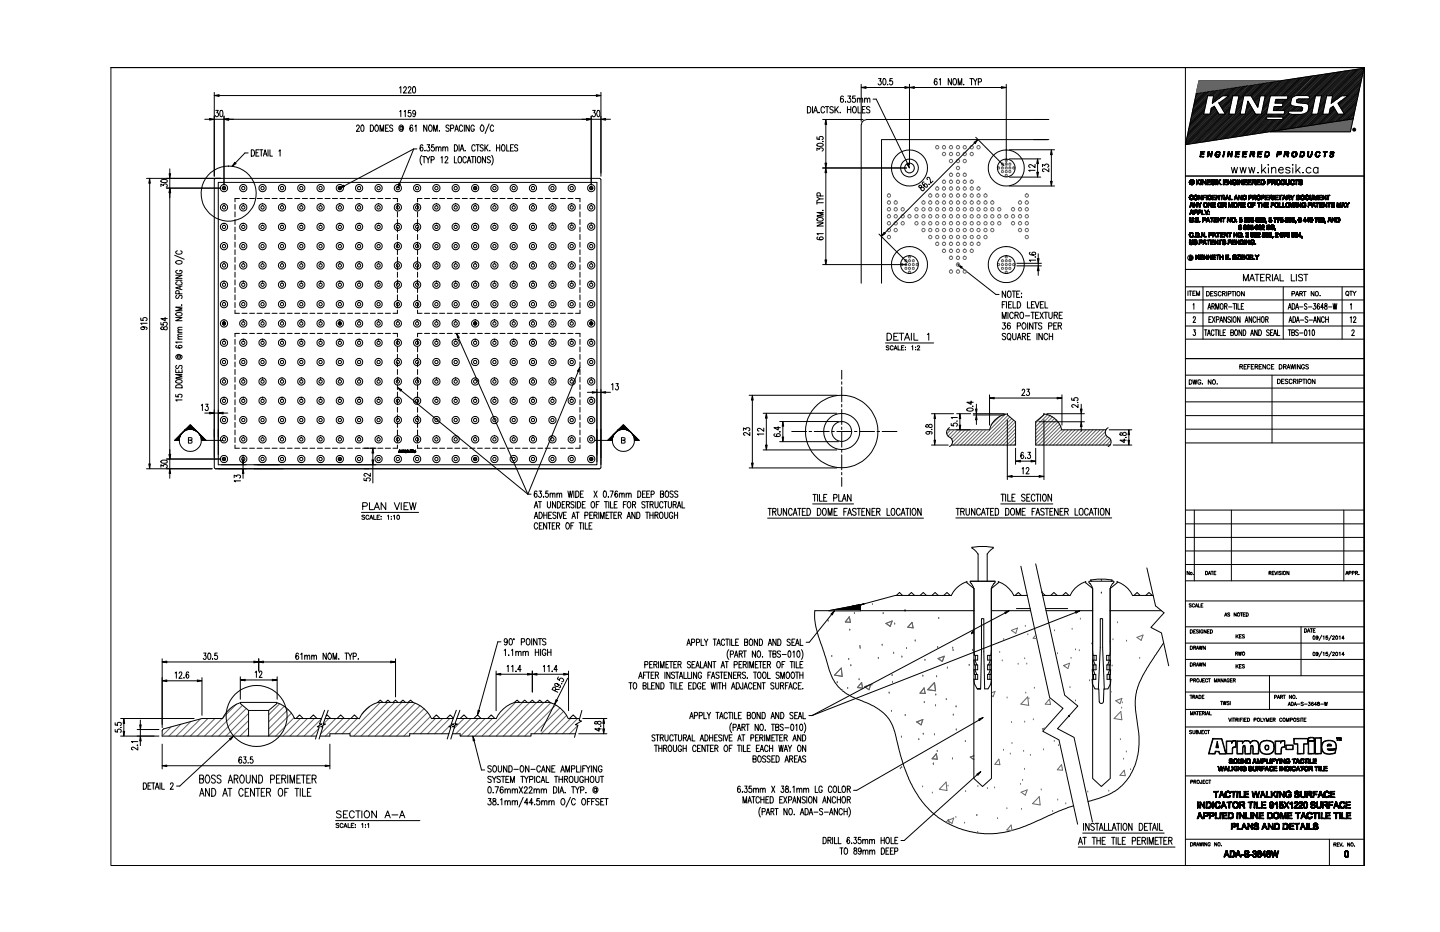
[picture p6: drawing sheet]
<svg xmlns="http://www.w3.org/2000/svg" width="432mm" height="279mm" viewBox="0 0 432 279" stroke-linecap="round" stroke-linejoin="round" font-family="sans-serif">
<g fill="none" stroke="#000" stroke-width=".3">
<path d="M61.4 35.8h1.5M64.2 27.7v25.1M64.2 35.8h3M64.7 33.1h.8l-.5 .7a.56 .56 0 0 1 .5 .7 .56 .56 0 0 1-.9 .3v-.2M65.7 28.6h113.1M66.1 33.2l.4-.1a1.23 1.23 0 0 1-.2 1.9l-.2-.1-.2-.7zM67.2 34.8v20.6M68.6 35.8h107.3M106.9 37.9a.45 .45 0 0 1 .7-.4 .45 .45 0 0 1 .1 .7l-.8 1.2h.9M108.4 37.6l.2-.1a1.23 1.23 0 0 1 .2 1.9l-.5-.3zM111 37.5a1.03 1.03 0 0 1 1 .7 1.03 1.03 0 0 1-.4 1.2h-.6zM112.8 37.5a1.02 1.02 0 0 1 .7 .9 1.02 1.02 0 0 1-.7 1 1.2 1.2 0 0 1 0-1.9z"/>
<path d="M114 39.4v-1.9l.5 1.9 .5-1.9v1.9M115.6 38.4h.5M116.5 37.5h-.9v1.9h.9M117.8 37.8l-.1-.2a.49 .49 0 0 0-.9 .2l.2 .4 .5 .3a.51 .51 0 0 1 .1 .8 .51 .51 0 0 1-.8-.2M119.8 26.4l.4-.4v1.9M119.9 33.5l.3-.4v1.9M120.6 38.2l-.2-.3a.49 .49 0 0 0-.5 .6 .49 .49 0 0 0 .7 .4v-.2M120.6 37.9v1a.68 .68 0 0 0 .5-.7 .68 .68 0 0 0-.5-.6 .9 .9 0 0 0-1 .5 .9 .9 0 0 0 .3 1.1l.5 .2 .4-.3M121 26.4l.1-.2a.43 .43 0 0 1 .7-.1 .43 .43 0 0 1 0 .6l-.8 1.2h.9M121.2 33.5l.3-.4v1.9M122.4 26.4a.45 .45 0 0 1 .7-.4 .45 .45 0 0 1 .1 .7l-.8 1.2h.9M123.2 33.1h-.7l-.1 .8a.58 .58 0 0 1 .9 0 .58 .58 0 0 1-.1 .8l-.5 .3-.3-.4"/>
<path d="M123.7 37.8l-.2-.3a1.18 1.18 0 0 0-.2 1.9 .51 .51 0 0 0 .5-.7 .51 .51 0 0 0-.8-.2l-.1 .2M123.9 26.1l.2-.1a1.23 1.23 0 0 1 .2 1.9l-.4-.1-.2-.3zM124.4 37.9l.4-.4v1.9M124.6 33.7l-.4 .5a.55 .55 0 0 1-.4-.6 .55 .55 0 0 1 .6-.4l.2 .5-.1 .9-.3 .4-.4-.3M128 37.5v1.9l-1-1.9v1.9M128.9 37.5a1.07 1.07 0 0 1 .7 .8 1.07 1.07 0 0 1-.5 1.1 1.11 1.11 0 0 1-.2-1.9zM130 39.4v-1.9l.6 1.9 .5-1.9v1.9M131.7 39.2v.2zM134.7 37.8l-.3-.3-.7 .3 .1 .4 .7 .4v.7l-.5 .1-.3-.3M135.1 38.5l.8-.1 .1-.7-.9-.2v1.9M136.4 39.4l.5-1.9 .6 1.9M136.6 38.7h.7"/>
<path d="M138.7 37.9l-.3-.4a1.1 1.1 0 0 0-.3 1.9l.4-.1 .2-.4M139.2 37.5v1.9M140.7 37.5v1.9l-1-1.9v1.9M142.2 37.9l-.4-.4a1.02 1.02 0 0 0-.6 .9 1.02 1.02 0 0 0 .6 1l.4-.5v-.2h-.4M144.3 37.6l.1-.1a.99 .99 0 0 1 .8 .9 .99 .99 0 0 1-.8 1 1.18 1.18 0 0 1-.1-1.8zM146.7 37.2l-1.2 2.8M148 37.9l-.3-.4a.99 .99 0 0 0-.7 .9 .99 .99 0 0 0 .7 1l.3-.5M177.3 34.8v20.6M177.3 35.8h2.9M177.7 33.1h.8l-.4 .7a.57 .57 0 0 1 .4 .8 .57 .57 0 0 1-.8 .2l-.1-.2M179.2 33.2l.3-.1a1.23 1.23 0 0 1-.1 1.9l-.5-.8zM180.2 27.7v25.1"/>
<path d="M181.6 35.8h1.5M242.1 31.9a.96 .96 0 0 1 1.1 1 .96 .96 0 0 1-1.1 1zM243.6 31.9v2M244 33.9l.6-2 .6 2M244.2 33.2h.7M245.6 33.7v.2zM246.7 35.8h12.1M247.3 32.4a.56 .56 0 0 0-.7-.4 .56 .56 0 0 0-.4 .6v.6a.56 .56 0 0 0 .4 .6 .56 .56 0 0 0 .7-.4M247.5 31.9h1M247.6 37.3v11.6M248 31.9v2M249.9 32.2l-.4-.3-.7 .3 .3 .6 .6 .2v.8l-.5 .1-.4-.3"/>
<path d="M250.4 31.9v2M250.7 32.8l.7 1.1M251.4 31.9l-1 1.3M252 33.7v.2zM252.9 29l-.3-.2a1.14 1.14 0 0 0-.1 1.9 .53 .53 0 0 0 .5-.5 .53 .53 0 0 0-.4-.6 .53 .53 0 0 0-.6 .4M253.5 30.5v.2zM254.1 31.9v2M254.1 32.8h1M254.2 28.8h.9l-.5 .7a.55 .55 0 0 1 .5 .9 .55 .55 0 0 1-1-.1M255.1 31.9v2M255.8 32.2l.3-.3a.99 .99 0 0 1 .7 1 .99 .99 0 0 1-.7 1l-.5-.7zM256.5 28.8h-.8l-.1 .8a.57 .57 0 0 1 .9 0 .57 .57 0 0 1-.1 .8 .57 .57 0 0 1-.8-.1"/>
<path d="M257.1 29.8l.4-.4 .3 .1 .1 1.2M257.1 29.4v1.3M257.3 31.9v2h.9M257.9 29.8l.3-.4 .4 .1 .1 1.2M258.2 25.3v11.1M258.2 37.3v47.6M258.6 32.8h.5M259.3 29.8l.3-.4 .4 .1 .1 1.2M259.3 29.4v1.3M259.4 31.9h-.8v2h.8M259.7 26.2h11.6M259.8 35.9a1.52 1.52 0 0 0-1.5 1.4"/>
<path d="M259.8 35.8h54.7M260.1 29.8l.3-.4 .4 .1v1.2M260.8 32.2l-.3-.3-.7 .3 .2 .4 .7 .4v.8l-.5 .1-.4-.3M261.8 29.7h.9l9.4 19.3M263.4 23.6h.8l-.4 .7a.57 .57 0 0 1 .4 .7 .57 .57 0 0 1-.8 .3l-.1-.2M264.9 23.6h.2a1.07 1.07 0 0 1 0 1.9l-.4-.9zM266.2 25.3v.2zM267.6 23.6h-.7l-.1 .8a.58 .58 0 0 1 .9 .1 .58 .58 0 0 1-.3 .8l-.3 .2-.4-.4M272.7 25.3v24.1M274.2 26.2h26.1M281 23.8l-.1-.2a.93 .93 0 0 0-.9 .7 .93 .93 0 0 0 .4 1l.2 .2a.55 .55 0 0 0 .4-.7 .55 .55 0 0 0-.6-.4l-.3 .4M281.7 23.9l.3-.3v1.9"/>
<path d="M285.3 23.6v1.9l-1-1.9v1.9M286 23.6h.1a1.03 1.03 0 0 1 .8 .7 1.03 1.03 0 0 1-.3 1l-.2 .2a1.07 1.07 0 0 1-.4-1.9zM287.3 25.5v-1.9l.5 1.9 .6-1.9v1.9M289 25.3v.2zM290.8 23.6h1M291.3 23.6v1.9M291.9 23.6l.6 .9v1M293 23.6l-.5 .9M293.4 24.6l.8-.2v-.8h-.8v1.9M301.7 25.3v24.1M355.5 20.3v239.2M358.7 28l50.3-7.5-4.1 19h-24"/>
<path d="M358.8 28l-.1 .1M359.2 27.9l-.6 .6M359.6 27.9l-1.1 1.1M360 27.8l-1.6 1.6M360.4 27.8l-2.1 2.1M360.9 27.7l-2.6 2.6M361 34l-4.5 4.6M361 33.6l-4.5 4.5M361.1 34.2l-4.8 4.8M361.2 33.2l-4.5 4.5M361.2 27.6l-3.1 3.1M361.2 32.8l-4.5 4.5"/>
<path d="M361.4 32.3l-4.5 4.5M361.4 31.9l-4.5 4.5M361.5 34.2l-5.2 5.2M361.6 31.4l-4.6 4.5M361.6 27.6l-3.5 3.6M361.6 31l-4.5 4.5M361.7 30.6l-4.5 4.5M361.8 30.2l-4.5 4.4M361.8 34.2l-5.6 5.7M361.9 29.7l-4.5 4.5M362 29.3l-4.5 4.5M362.1 27.5l-4.2 4.1"/>
<path d="M362.1 28.8l-4.5 4.5M362.1 28.7h1.8l-.4 2.3 3.1-2.3h1.9l-3 2.2 2 3.3h-2l-1.4-2.4-.9 .7-.4 1.7h-1.9zM362.1 34.2l-6 6.1M362.4 27.4l-4.5 4.6M362.5 34.2l-6.5 6.5M362.8 27.4l-5.1 5.1M363.3 27.3l-5.6 5.6M363.5 32.3l-.4 .3M363.7 27.2l-1.5 1.5M364 27.2l-1.4 1.5M364.2 31.9l-1.1 1.1M364.3 32.1l-1.3 1.3"/>
<path d="M364.4 32.3l-1.5 1.6M364.5 27.2l-1.6 1.5M364.5 32.6l-8.6 8.6M364.7 32.8l-8.9 8.8M364.8 33l-9.1 9M364.9 27.1l-1.6 1.6M364.9 33.2l-9.3 9.3M365 33.4l-9.5 9.5M365.2 33.7l-9.7 9.7M365.2 27.1l-1.6 1.6M365.3 33.9l-9.5 9.4M365.4 34.1l-9.2 9.2"/>
<path d="M365.5 30.9h.1M365.6 34.2l-9 9M365.7 27l-1.8 1.7M365.9 34.2l-8.9 8.9M366.1 26.9l-2.3 2.3M366.3 34.2l-8.9 8.9M366.4 26.9l-2.6 2.6M366.6 34.2l-8.8 8.8M366.7 30l-1.1 1.1M366.9 26.8l-3.2 3.2M367 34.2l-8.7 8.7M367.3 26.7l-3.7 3.7"/>
<path d="M367.3 34.2l-8.7 8.7M367.7 26.7l-4.2 4.1M367.9 29.2l-2.2 2.2M368.1 26.6l-3.8 3.8M368.5 26.6l-3 3M368.5 34l-8.7 8.7M368.7 33.6l-9.2 9.1M368.7 34.2l-8.4 8.4M368.7 33.2l-9.6 9.6M368.8 32.7l-1.4 1.4M368.9 26.5l-2.3 2.3M368.9 32.3l-1.6 1.6"/>
<path d="M369 31.9l-1.9 1.8M369 34.2l-8.3 8.4M369.1 31.4l-2.1 2.1M369.2 31l-2.3 2.3M369.3 26.4l-2.3 2.3M369.3 30.6l-2.5 2.5M369.4 30.1l-2.8 2.7M369.4 34.2l-8.4 8.4M369.4 29.7l-2.9 2.9M369.6 29.3l-3.2 3.1M369.6 28.8l-3.3 3.4M369.7 28.7h1.8l-1.1 5.5h-1.9z"/>
<path d="M369.7 26.4l-2.4 2.3M369.7 34.2l-8.2 8.3M370.1 34.2l-8.2 8.2M370.1 26.3l-2.4 2.4M370.5 26.2l-2.5 2.5M370.9 26.2l-2.6 2.5M371.3 26.1l-5.4 5.5M371.7 26l-5.7 5.8M371.8 34.2l-7.9 7.9M371.9 33.7l-8.4 8.5M372 33.3l-8.9 8.9M372.1 26l-6 6"/>
<path d="M372.1 32.8l-9.4 9.5M372.1 34.2l-7.8 7.8M372.2 32.5l-9.9 9.9M372.3 32l-1.9 1.9M372.3 31.6l-1.7 1.8M372.5 31.1l-1.9 1.9M372.5 34.2l-7.8 7.8M372.5 25.9l-2.8 2.8M372.5 30.7l-1.8 1.8M372.7 30.3l-1.9 1.8M372.7 29.9l-1.8 1.8M372.8 29.4l-1.8 1.8"/>
<path d="M372.8 34.2l-7.7 7.7M372.9 25.9l-2.8 2.8M372.9 29l-1.8 1.8M373 28.7h2.1l2.1 3.5 .7-3.5h1.5l-1.1 5.5h-1.8l-2.3-3.9-.8 3.9h-1.6zM373.1 34.2l-7.5 7.7M373.3 25.8l-2.9 2.9M373.7 25.7l-2.9 3M374.1 25.7l-3 3M374.3 30.4l-.1 .1M374.4 30.6l-.3 .3M374.5 30.8l-.5 .5M374.6 25.7l-3.1 3"/>
<path d="M374.6 31l-.7 .8M374.8 31.2l-1 1M374.9 31.4l-1.2 1.2M375 25.6l-3.6 3.5M375 31.7l-1.4 1.3M375.1 31.9l-1.5 1.6M375.3 32.1l-1.9 1.8M375.3 25.5l-4 4M375.4 32.3l-9.5 9.5M375.5 32.5l-9.2 9.2M375.7 32.8l-8.9 8.9M375.8 25.5l-4.5 4.5"/>
<path d="M375.8 33l-8.7 8.6M375.9 33.2l-8.4 8.3M376 33.4l-8 8.1M376.2 25.4l-5.1 5M376.2 33.6l-7.9 7.8M376.3 33.9l-7.5 7.4M376.4 34l-7.2 7.3M376.5 25.3l-3.3 3.4M376.5 34.2l-6.9 7M376.9 34.2l-6.9 7M377 25.3l-3.4 3.4M377.2 31.8l-.2 .2"/>
<path d="M377.2 34.2l-6.8 6.9M377.3 31.4l-.4 .4M377.4 25.2l-3.5 3.5M377.4 31l-.6 .6M377.5 30.6l-.8 .8M377.6 34.2l-6.8 6.8M377.6 30.1l-1.1 1M377.7 29.7l-1.3 1.2M377.7 25.2l-3.5 3.5M377.7 29.2l-1.4 1.5M377.9 28.8l-1.7 1.7M377.9 34.2l-6.7 6.8"/>
<path d="M378.2 25.1l-3.6 3.6M378.6 25l-3.7 3.7M379 25l-3.9 3.8M379.4 24.9l-4.1 4.1M379.6 35.2l.1 .4M379.7 35.6l-4.9 4.8M379.7 35.6l.6 .2h4.2M379.8 24.8l-4.4 4.4M379.8 34.1l-6.6 6.5M379.8 35.1l-5.4 5.4M379.8 35.1h4.9M379.8 33.7l-7 7"/>
<path d="M379.8 35.7l-4.5 4.6M380 33.2l-7.6 7.6M380 34.2l-6.4 6.4M380 32.8l-8 8M380.2 24.8l-4.7 4.6M380.2 32.4l-8.6 8.5M380.2 35.8l-4.5 4.5M380.2 31.9l-1.9 2M380.3 31.5l-1.9 1.9M380.4 34.2l-6.4 6.3M380.4 31.1l-1.9 1.9M380.5 30.6l-1.9 1.9"/>
<path d="M380.5 35.8l-4.5 4.4M380.6 24.7l-4.9 5M380.6 30.2l-1.9 1.9M380.7 29.8l-1.9 1.9M380.7 34.2l-.9 .9M380.8 29.3l-2 1.9M380.8 35.8l-4.3 4.3M380.9 28.9l-1.9 1.9M380.9 28.7h5.4l-.3 1.1h-3.4l-.3 1.1h2.4l-.2 1h-2.4l-.3 1.3h3.5l-.3 1h-5.2zM381 24.6l-5.2 5.3M381 34.2l-.8 .9M381.1 35.8l-4.2 4.3"/>
<path d="M381.4 34.2l-.9 .9M381.4 24.6l-5.5 5.4M381.5 35.8l-4.3 4.2M381.7 34.2l-.8 .9M381.8 24.5l-5.8 5.8M381.8 35.8l-4.1 4.1M382.1 34.2l-.9 .9M382.2 24.5l-4.2 4.2M382.2 35.8l-4.1 4.1M382.3 31.9l-.3 .3M382.4 34.2l-.8 .9M382.5 35.8l-4 4"/>
<path d="M382.6 24.4l-4.3 4.3M382.6 31.9l-.7 .7M382.7 34.2l-.8 .9M382.8 29.8l-.3 .2M382.8 35.8l-3.9 4M383 31.9l-1.1 1.1M383 24.3l-4.3 4.4M383.1 29.8l-.7 .6M383.1 34.2l-.9 .9M383.2 35.8l-3.9 3.9M383.3 31.9l-1.2 1.3M383.4 24.3l-4.4 4.4"/>
<path d="M383.4 29.8l-1.1 1.1M383.4 34.2l-.8 .9M383.5 35.8l-3.8 3.8M383.7 31.9l-1.3 1.3M383.8 29.8l-1.2 1.1M383.8 34.2l-.9 .9M383.8 24.2l-4.5 4.5M383.9 35.8l-3.8 3.8M384 24.2h-24.5l-4 19.2M384 31.9l-1.2 1.3M384.1 29.8l-1.1 1.1M384.1 34.2l-.8 .9"/>
<path d="M384.2 24.1l-4.9 5M384.2 35.8l-3.7 3.7M384.4 31.9l-1.3 1.3M384.4 34.2l-.8 .9M384.5 29.8l-1.2 1.1M384.6 24.1l-5.4 5.4M384.6 35.8l-3.7 3.6M384.6 35.1l.1 .2M384.7 35.6l-.2 .2M384.8 29.8l-1.2 1.1M384.8 34.2l-.9 .9M385 24.1l-5.9 5.9"/>
<path d="M385.1 29.8l-1.1 1.1M385.4 24l-6.4 6.4M385.5 29.8l-1.2 1.1M385.8 23.9l-4.8 4.8M385.8 29.8l-1.1 1.1M386.3 23.9l-4.9 4.8M386.3 33.9l.4 .3M386.4 33.7l-1.6 1.5M386.4 34l-1.7 1.6 .1-.3M386.6 34.1l-5.3 5.3M386.6 23.8l-4.9 4.9M386.7 34.1l.6 .1"/>
<path d="M386.8 34.2l-5.1 5.2M387 23.8l-4.9 4.9M387 31l-2.2 2.2M387 31.3l-1.8 1.9M387.1 30.6l-2.6 2.6M387.1 31.5l-1.9 2M387.1 34.3l-5 5M387.2 31.6l3.1 .5 .3 .2-.1 .8M387.2 30.1l-3 3.1M387.3 34.3h3.1M387.3 29.7l-3.5 3.5M387.3 31.7l-2.2 2.2"/>
<path d="M387.5 23.7l-5.1 5M387.5 34.3l-5 5M387.6 31.8l-3.3 3.3M387.8 34.3l-4.8 4.9M387.8 23.6l-5 5.1M387.8 31.8l-3.2 3.3M388.2 31.9l-1.4 1.4M388.2 34.3l-4.9 4.8M388.3 23.6l-5.2 5.1M388.5 31.9l-1.4 1.4M388.5 34.3l-4.8 4.8M388.7 23.5l-5.2 5.2"/>
<path d="M388.8 31.9l-1.3 1.4M388.8 34.3l-4.6 4.7M388.9 29.9v.8h.2M389 28.6l-.6 .1-1.1 .7-.3 1.3 .3 .9M389 28.6h3M389.1 23.4l-5.3 5.3M389.1 30.8l2.6 .3M389.1 31.9l-1.3 1.4M389.2 34.3l-4.7 4.6M389.2 29.7l-.3 .2M389.4 29.7l-.6 .5M389.4 32l-1.2 1.3"/>
<path d="M389.5 23.4l-5.3 5.3M389.5 34.3l-4.6 4.6M389.7 29.7l-.9 .9M389.7 32l-1.2 1.3M389.8 34.3l-4.4 4.5M389.9 23.3l-5.4 5.4M390 29.7l-1.1 1M390.1 32.1l-1.2 1.2M390.2 34.3l-4.5 4.4M390.3 33.3h-3.8l-.2 .7M390.3 23.2l-5.5 5.5M390.3 32.1l-1.1 1.2"/>
<path d="M390.4 29.7l-1.2 1.1M390.4 33.1l-.1 .1M390.5 32.9l-.3 .4M390.5 34.3l-4.3 4.4M390.6 32.2l-1.1 1.1M390.6 32.5l-.7 .8M390.7 23.2l-5.5 5.5M390.7 29.7l-1.1 1.1M391 34.2l-4.4 4.4M391.1 23.1l-5.6 5.6M391.1 29.7l-1.2 1.2M391.4 29.7l-1.2 1.2"/>
<path d="M391.5 23.1l-5.6 5.6M391.5 34l-4.5 4.6M391.7 33.8l-1.3 .4M391.7 29.7l-1.2 1.2M391.9 23l-5.7 5.7M392.1 29.7l-1.3 1.2M392.3 22.9l-6.2 6.2M392.4 29.7l-1.3 1.3M392.7 22.9l-6.6 6.6M393.1 22.8l-8.4 8.4M393.4 33.9l-4.4 4.3M393.4 34.2l-4 4"/>
<path d="M393.5 22.7l-8.9 9M393.5 33.4l-4.9 4.9M393.6 33l-5.4 5.4M393.7 32.5l-5.9 5.9M393.7 34.2l-3.9 3.9M393.7 32.1l-6.3 6.4M393.9 31.7l-2.2 2.2M393.9 22.7l-10.4 10.5M393.9 31.2l-1.6 1.7M394 30.8l-1.6 1.7M394 34.2l-3.8 3.8M394.1 30.4l-1.6 1.6-.3 1.3"/>
<path d="M394.2 29.9l-1.7 1.8M394.3 22.7l-6.1 6.1M394.3 29.5l-1.9 1.9M394.4 29.1l-2.2 2.1M394.4 34.2l-3.8 3.8M394.4 28.7h1.9l-1.2 5.5h-1.8zM394.7 22.6l-6 6M394.7 34.2l-3.7 3.7M395 34.2l-3.6 3.7M395.1 22.5l-6.1 6.1M395.5 22.5l-6.1 6.1M395.9 22.4l-6.2 6.2"/>
<path d="M396.4 22.4l-6.3 6.2M396.7 34l-3.6 3.6M396.7 22.3l-6.3 6.3M396.7 34.2l-3.3 3.3M396.8 33.5l-4.1 4.2M396.9 33.1l-4.7 4.6M397 32.6l-5.2 5.2M397.1 32.2l-1.9 1.9M397.1 34.2l-3.2 3.3M397.1 22.2l-6.4 6.4M397.1 31.8l-1.8 1.9M397.2 31.4l-1.9 1.8"/>
<path d="M397.3 30.9l-1.8 1.9M397.4 30.5l-1.9 1.9M397.4 34.2l-3.1 3.2M397.5 30l-1.8 1.9M397.6 22.2l-6.5 6.4M397.6 29.6l-1.9 1.9M397.7 29.2l-1.9 1.9M397.7 34.2l-3.1 3.1M397.8 28.7h1.8l-.5 2.3 3.2-2.3h1.9l-3 2.2 1.9 3.3h-1.9l-1.4-2.4-.9 .7-.4 1.7h-1.9zM397.8 28.8l-1.9 1.8M397.9 22.1l-6.5 6.5M398.1 34.2l-3 3.1"/>
<path d="M398.3 22l-6.5 6.6M398.4 34.2l-2.9 3M398.8 22l-6.8 6.6 .7 .4-.2 .7h-3.2M399 32.4l-.1 .1M399.1 21.9l-6.7 6.8M399.5 21.9l-6.9 6.9M399.8 31.9l-1 1M399.9 32.1l-1.2 1.2M400 21.8l-7.3 7.3M400 32.3l-1.4 1.5M400.2 32.5l-1.7 1.7M400.3 32.7l-4.4 4.5"/>
<path d="M400.4 21.7l-7.8 7.8M400.4 33l-4.1 4.1M400.5 33.2l-3.8 3.8M400.7 33.4l-3.6 3.6M400.7 21.7l-9.3 9.3M400.8 33.6l-3.3 3.3M400.9 33.8l-3 3M401.1 34l-2.8 2.8M401.2 21.6l-9.5 9.5 .7 .5 .1 .5M401.2 34.2l-2.5 2.5M401.6 21.5l-9.6 9.6M401.6 34.2l-2.5 2.4"/>
<path d="M401.9 34.2l-2.4 2.4M402 21.5l-7.3 7.2M402.1 30.2l-.9 .9M402.3 34.2l-2.4 2.3M402.4 21.4l-7.3 7.3M402.6 34.2l-2.2 2.3M402.8 21.3l-7.4 7.4M403 34.2l-2.3 2.2M403.2 21.3l-7.4 7.4M403.3 29.3l-1.9 2M403.6 21.2l-7.5 7.5M404 21.2l-7.8 7.7"/>
<path d="M404.4 21.2l-8.2 8.1M404.8 21.1l-8.7 8.7M405.2 21l-9.2 9.2M405.6 21l-7.8 7.7M405.8 35.6l-50.3 7.8M405.8 35.4l-.2 .3M405.9 35.1l-.7 .7M406 20.9l-7.8 7.8M406 34.6l-1.2 1.2M406.1 34.2l-1.7 1.7M406.2 33.7l-2.2 2.2M406.3 33.3l-2.7 2.7"/>
<path d="M406.4 20.8l-7.9 7.9M406.4 32.8l-3.3 3.3M406.4 32.4l-3.6 3.7M406.5 32l-4.1 4.2M406.6 31.6l-4.7 4.7M406.7 31.1l-5.1 5.2M406.8 20.8l-8 7.9M406.8 30.7l-5.7 5.6M406.9 30.2l-3.8 3.9M407 29.8l-4 4.1M407.1 29.3l-4.3 4.4M407.2 20.7l-8 8"/>
<path d="M407.2 29l-4.5 4.5M407.3 28.5l-4.7 4.7M407.4 28.1l-5 4.9M407.5 27.6l-5.2 5.2M407.6 20.6l-8.1 8.1M407.6 27.2l-5.4 5.4M407.7 26.7l-5.6 5.7M407.7 26.4l-5.8 5.7M407.8 25.9l-6 6M407.9 25.5l-6.3 6.3M408 20.6l-8.5 8.5M408 25l-6.5 6.5"/>
<path d="M408.1 24.6l-4.1 4.1M408.2 24.1l-4.5 4.6M408.3 23.7l-5 5M408.4 20.5l-8.9 9M408.4 23.3l-5.4 5.4M408.5 22.9l-5.9 5.8M408.6 22.4l-6.5 6.5M408.7 22l-7.8 7.7M408.8 21.5l-9 9.1M408.9 20.5l-9.5 9.4M408.9 21.1l-9.7 9.6M408.9 20.6l-9.6 9.8"/>
<path d="M409.1 20.3h-375.8v239.2h375.8v-239.2v239.2M43.9 53.5h136M44.9 54.9v84.2M48.2 56v-.8l.8 .4a.54 .54 0 0 1 .8-.5 .54 .54 0 0 1 0 1M48.4 54l1.4-.1 .4 .5a1.18 1.18 0 0 1-2-.2zM50 56.4h16.2M50.9 50.6v1.5M50.9 53.5v2.9M50.9 57.8v78.4M64.2 53.8v86.4M64.6 53.5l-.3 .3M65.5 54.7h113.5v84.6h-113.5z"/>
<path d="M66.7 56.4h.9M67.2 56v.8M71.8 59.5h-1.3v1M72.6 59.5h1.5M74.4 45.9h-.9l-2.9 2.9M74.9 59.5h1.4M75.4 44.9a1.01 1.01 0 0 1 .9 .8 1.01 1.01 0 0 1-.5 1.1h-.4zM76.8 45.8h.5M77.1 59.5h1.5M77.6 44.9h-.8v1.9h.8M77.9 44.9h.9M78.3 44.9v1.9"/>
<path d="M79 46.8l.5-1.9 .6 1.9M79.2 46.2h.7M79.4 59.5h1.5M80.4 44.9v1.9M80.9 44.9v1.9h.8M81.6 59.5h1.5M83.6 45.3l.4-.4v1.9M83.9 59.5h1.5M86.2 59.5h1.4M88.4 59.5h1.5M90.7 59.5h1.5M92.9 59.5h1.5"/>
<path d="M95.2 59.5h1.5M97.5 59.5h1.5M99.7 59.5h1.5M101.5 56.4h.8M101.9 56v.8M102 59.5h1.5M104.3 59.5h1.4M106.5 59.5h1.5M108.8 59.5h1.5M111 59.5h1.5M113.3 59.5h1.5M115.6 59.5h1.5"/>
<path d="M117.8 59.5h1.4v1M124.1 44.6h.9M124.1 44.6l-4.3 10.5M124.1 44.6l-20.9 11.2M126.5 46.6a2.33 2.33 0 0 0 0 2.9M126.5 59.5h-1.3v1M126.7 46.9h1M126.8 43.7l-.3-.3a1.14 1.14 0 0 0-.1 1.9 .51 .51 0 0 0 .4-.7 .51 .51 0 0 0-.8-.2v.2M127.2 46.9v1.9M127.3 59.5h1.5M127.4 45.1v.2zM127.8 46.9l.6 .9v1"/>
<path d="M128.1 43.4h.7l-.4 .7a.55 .55 0 0 1 .5 .9 .55 .55 0 0 1-1 0M128.9 46.9l-.5 .9M129.3 47.9l.8-.1 .1-.5-.2-.3-.7-.1v1.9M129.6 59.5h1.5M130.1 43.4h-.6l-.1 .8a.55 .55 0 0 1 .8 .1 .55 .55 0 0 1-.1 .7 .55 .55 0 0 1-.8 0M130.7 44.4l.3-.4 .4 .1 .1 1.2M130.7 44v1.3M131.5 44.4l.3-.4 .4 .1 .1 1.2M131.8 59.5h1.5M132.3 47.3l.3-.4v1.9M132.8 44.4l.3-.4 .4 .1v1.2M132.8 44v1.3"/>
<path d="M133.5 47.4v-.1a.43 .43 0 0 1 .6-.3 .43 .43 0 0 1 .1 .6l-.8 1.2h1M133.5 44.4l.3-.4 .4 .1 .1 1.2M134.1 59.5h1.5M136.3 43.4a.95 .95 0 0 1 .9 .9 .95 .95 0 0 1-.9 1zM136.3 46.9v1.9h.7M136.4 59.5h1.4M137.6 47l.1-.1a1.03 1.03 0 0 1 .8 .8 1.03 1.03 0 0 1-.3 1l-.2 .1a1.09 1.09 0 0 1-.4-1.8zM137.7 43.4v1.9M138 45.3l.5-1.9 .6 1.9M138.2 44.6h.7M138.6 59.5h1.5M139.5 45.1v.2z"/>
<path d="M139.8 47.4a.53 .53 0 0 0-.6-.5 .53 .53 0 0 0-.4 .7l.1 1 .3 .2h.3l.3-.4M140.1 48.8l.5-1.9 .6 1.9M140.3 48.2h.7M140.9 59.5h1.5M141.3 46.9h1M141.8 46.9v1.9M142 56.4h.9M142.5 43.8l-.3-.4a1.1 1.1 0 0 0-.4 1.9l.5-.1 .2-.4M142.5 56v.8M142.6 46.9v1.9M142.7 43.4h1M143.2 59.5h1.4"/>
<path d="M143.2 43.4v1.9M143.4 47l.1-.1a.99 .99 0 0 1 .7 1 .99 .99 0 0 1-.7 .9 1.44 1.44 0 0 1-.1-1.8zM144.9 43.7a.45 .45 0 0 0-.7-.2 .45 .45 0 0 0 .1 .7l.3 .2a.51 .51 0 0 1 .2 .8 .51 .51 0 0 1-.9-.2M145.4 59.5h1.5M145.4 43.4v1.9M145.6 46.9v1.9l-1-1.9v1.9M145.7 44.2l.7 1.1M146.4 43.4l-1 1.2M146.9 45.1v.2zM147.1 47.2l-.4-.3-.6 .3 .1 .4 .7 .4a.48 .48 0 0 1-.1 .7 .48 .48 0 0 1-.7-.1M147.4 46.6a2.59 2.59 0 0 1 0 2.9M147.7 59.5h1.5"/>
<path d="M148.9 43.4v1.9M148.9 44.3h.9M149.8 43.4v1.9M149.9 59.5h1.5M150.6 43.5l.1-.1a1.1 1.1 0 0 1 .4 1.9 1.03 1.03 0 0 1-.8-.8 1.03 1.03 0 0 1 .3-1zM151.9 43.4v1.9h.8M152.2 59.5h1.5M153.1 44.3h.5M154 43.4h-.9v1.9h.9M154.5 59.5h1.4M155.2 43.7l-.3-.3-.6 .3 .1 .4 .7 .4v.7l-.5 .1-.3-.3M156.7 59.5h1.5"/>
<path d="M159 59.5h1.5M161.3 59.5h1.4M163.5 59.5h1.5M165.8 59.5h1.5M168.1 59.5h1.4M170.3 59.5h1.5M172.6 59.5h1.3v1M176.8 56.4h1M177.3 56v.8M179.9 53.5l.2 .3M180.2 53.8v86.4M245 45.2v-.8l.7 .4a.57 .57 0 0 1 .7-.4 .57 .57 0 0 1 .3 .8l-.2 .1"/>
<path d="M245 41v.7l.8 .1a.58 .58 0 0 1 .1-.9 .58 .58 0 0 1 .8 .3l.2 .3-.4 .4M245 59.1l.9 .5M245 43.2l1-.3 .5 .1 .4 .4a1.23 1.23 0 0 1-1.9 .1zM246 58.7l-.2-.8h-.8v.8h1.9M246.7 50.4h25.1M246.7 42.4h.1M246.9 59.6h-1l-.9 .5M247.6 51.8v26.1M275.6 55.8v.3l.3 .2a.69 .69 0 0 1 .8-.2 .69 .69 0 0 1 .4 .8 .6 .6 0 0 1-.9 0 .6 .6 0 0 1 .1-.9l-.2-.4zM277.1 54.6l-.4 .1a1.17 1.17 0 0 0 1.4 1.3 .58 .58 0 0 0-.3-.8 .58 .58 0 0 0-.8 .2l.2 .5M278.1 53.9l-.1-.2a.42 .42 0 0 1 .3-.5 .42 .42 0 0 1 .5 .3l.3 1.4 .7-.6M278.6 55.2l.1 .1z"/>
<path d="M292.2 42.9l-26.9 27M292.6 41.2l8.4 8.5M302.7 44.9h13.5M302.7 55.8h13.5M302.7 47.6h9.4M302.7 53.1h9.4M310 41.9h4.1M310.4 51.1h-1.9l.3 .3M310.4 49.3v.9l-.9-.7a.51 .51 0 0 0-.8-.2 .51 .51 0 0 0 0 .8l.2 .1M311.1 49v2.6M312.6 50v-.7l.7 .4a.57 .57 0 0 1 .7-.5 .57 .57 0 0 1 .4 .8l-.3 .1M314.5 50.6v.9l-.9-.7-.6-.2-.3 .1-.1 .5 .4 .2"/>
<path d="M314.5 41.9h-50.2v43M315.3 46.4v8M355.5 52.8h53.6M369.2 50.2l.5 1.7 .4-1.7 .5 1.7 .5-1.7M371.8 50.2l.5 1.7 .4-1.7 .5 1.7 .5-1.7M374.4 50.2l.5 1.7 .4-1.7 .5 1.7 .5-1.7M377.1 51.8h.3zM378.3 49.3v2.6M378.8 50.9l.8 1M379.5 50.2l-1.2 1.2M380.2 49.4h.2zM380.4 50.3v1.6"/>
<path d="M381.3 50.7l.6-.5 .5 .1 .2 1.6M381.3 50.2v1.7M383.4 50.9h1.4a.71 .71 0 0 0-.7-.8 .71 .71 0 0 0-.7 .8v.3a.76 .76 0 0 0 .6 .7 .76 .76 0 0 0 .8-.3M386.8 50.6a.7 .7 0 0 0-.6-.5 .7 .7 0 0 0-.6 .5v.2l1.1 .4 .1 .4a.76 .76 0 0 1-1.2 0M387.5 49.4h.3zM387.7 50.3v1.6M388.6 49.3v2.6M389.1 50.9l.8 1M389.8 50.2l-1.2 1.2M390.6 51.8h.2zM393.1 50.6a.82 .82 0 0 0-1.2-.1 .82 .82 0 0 0 0 1.2 .82 .82 0 0 0 1.2-.1M395.2 50.6a.8 .8 0 0 0-1.1-.1 .8 .8 0 0 0 0 1.1 .8 .8 0 0 0 1.1 0"/>
<path d="M395.2 50.2v1.7M52.4 76.5l2.8 1.2M52.7 78.5a1.11 1.11 0 0 1 1.9 .2 1.07 1.07 0 0 1-1 .5 1.07 1.07 0 0 1-.9-.7zM53.2 75.2l-.5 .3a.99 .99 0 0 0 .9 .7 .99 .99 0 0 0 1-.7l-.4-.3M70.5 61.3v1.4M70.5 63.5v1.5M70.5 65.8v1.5M70.5 68.1v1.4M70.5 70.3v1.5M70.5 72.6v1.5M70.5 74.9v1.4M70.5 77.1v1.5"/>
<path d="M70.5 79.4v1.5M119.2 61.3v1.4M119.2 63.5v1.5M119.2 65.8v1.5M119.2 68.1v1.4M119.2 70.3v1.5M119.2 72.6v1.5M119.2 74.9v1.4M119.2 77.1v1.5M119.2 79.4v1.5M125.2 61.3v1.4M125.2 63.5v1.5"/>
<path d="M125.2 65.8v1.5M125.2 68.1v1.4M125.2 70.3v1.5M125.2 72.6v1.5M125.2 74.9v1.4M125.2 77.1v1.5M125.2 79.4v1.5M173.9 61.3v1.4M173.9 63.5v1.5M173.9 65.8v1.5M173.9 68.1v1.4M173.9 70.3v1.5"/>
<path d="M173.9 72.6v1.5M173.9 74.9v1.4M173.9 77.1v1.5M173.9 79.4v1.5M245 66.8h1.9l-1.9 1h1.9M245 60.8h1.9M245 60.3v.9M245.2 71.1l-.2 .4a1.21 1.21 0 0 0 1.9-.1 .56 .56 0 0 0-.7-.4 .56 .56 0 0 0-.4 .7l.4 .2M245.2 65.3a1.03 1.03 0 0 1 1.7 .6 1.11 1.11 0 0 1-1.9-.2zM246.7 79.3h25.1M246.7 63.1h.1M246.9 70h-1.9l.3 .4"/>
<path d="M246.9 63.7h-1.9l1.9 .5-1.9 .6h1.9M263.6 70.2l8.5 8.5M304.9 78.9h7.4M304.9 79.7h7.4M308.9 75.6l-.2 .3a1.14 1.14 0 0 0 1.9 .1 .51 .51 0 0 0-.7-.4 .51 .51 0 0 0-.2 .8l.2 .1M310.4 77h.2zM310.6 78h-1.9l.3 .4M311.3 76.1v1.4M311.3 78.9v.8M42.2 95.3v.7l.8 .1a.57 .57 0 0 1 .5-.9 .57 .57 0 0 1 .4 .9h-.2M42.8 98l.5 .2a.52 .52 0 0 1-.5 .6 .52 .52 0 0 1-.5-.6l1.4-.1 .4 .3-.3 .3M44.1 96.9h-1.9l.3 .4"/>
<path d="M48.2 96.7v.7l.9 .1a.55 .55 0 0 1 0-.8 .55 .55 0 0 1 .8 .1 .55 .55 0 0 1-.1 .7M48.4 98.1v.6h.5a.71 .71 0 0 1 .4-.7 .71 .71 0 0 1 .9 .2 .59 .59 0 0 1-.7 .7 .59 .59 0 0 1-.5-.7zM49.5 95.1v1l-1.3-.6h2M52.7 95.2h1.9l-1.9 .9h1.9M52.7 94.1a1.11 1.11 0 0 1 1.9 .2 1.07 1.07 0 0 1-1 .5 1.07 1.07 0 0 1-.9-.7zM52.7 82.5h1.9l-1.9 .9h1.9M52.7 84h1.9M53 88.5l-.2 .2a.49 .49 0 0 0 .2 .8l.5-.1 .2-.6a.5 .5 0 0 1 .8-.2 .5 .5 0 0 1-.2 .9M53.2 84.5a.54 .54 0 0 0-.5 .6 .54 .54 0 0 0 .8 .4h.4a.53 .53 0 0 0 .7-.4 .53 .53 0 0 0-.4-.6M53.2 81l-.5 .4a.99 .99 0 0 0 .9 .7 .99 .99 0 0 0 1-.7l-.4-.4h-.3v.4M53.3 99.6h1.3M53.7 88.1l-.1-.8-.7-.1-.2 .9h1.9"/>
<path d="M54 86v.6M54.4 91.4h.2zM54.6 98.9h-1.1l-.2 .4 .4 .3M54.6 98.1l-1.1 .1-.2 .4 .4 .3M54.6 92.1h-1.9l1.9 .5-1.9 .6h1.9M54.6 85.7l-1.9 .6 1.9 .6M66.7 97h.9M67.2 96.5v.9M70.5 81.6v1.5M70.5 83.9v1.5M70.5 86.2v1.5M70.5 88.4v1.5"/>
<path d="M70.5 90.7v1.5M70.5 93v.9h1.3M71.8 100h-1.3v1M72.6 93.9h1.5M72.6 100h1.5M74.9 93.9h1.4M74.9 100h1.4M77.1 93.9h1.5M77.1 100h1.5M79.4 93.9h1.5M79.4 100h1.5M81.6 93.9h1.5"/>
<path d="M81.6 100h1.5M83.9 93.9h1.5M83.9 100h1.5M86.2 93.9h1.4M86.2 100h1.4M88.4 93.9h1.5M88.4 100h1.5M90.7 93.9h1.5M90.7 100h1.5M92.9 93.9h1.5M92.9 100h1.5M95.2 93.9h1.5"/>
<path d="M95.2 100h1.5M97.5 93.9h1.5M97.5 100h1.5M99.7 93.9h1.5M99.7 100h1.5M101.5 97h.8M101.9 96.5v.9M102 93.9h1.5M102 100h1.5M104.3 93.9h1.4M104.3 100h1.4M106.5 93.9h1.5"/>
<path d="M106.5 100h1.5M108.8 93.9h1.5M108.8 100h1.5M111 93.9h1.5M111 100h1.5M113.3 93.9h1.5M113.3 100h1.5M115.6 93.9h1.5M115.6 100h1.5M117.8 100h1.4v1M119.2 93v.9h-1.4M119.2 81.6v1.5"/>
<path d="M119.2 83.9v1.5M119.2 86.2v1.5M119.2 88.4v1.5M119.2 90.7v1.5M125.2 93v.9h1.3M125.2 81.6v1.5M125.2 83.9v1.5M125.2 86.2v1.5M125.2 88.4v1.5M125.2 90.7v1.5M126.5 100h-1.3v1M127.3 93.9h1.5"/>
<path d="M127.3 100h1.5M129.6 93.9h1.5M129.6 100h1.5M131.8 93.9h1.5M131.8 100h1.5M134.1 93.9h1.5M134.1 100h1.5M136.4 93.9h1.4M136.4 100h1.4M138.6 93.9h1.5M138.6 100h1.5M140.9 93.9h1.5"/>
<path d="M140.9 100h1.5M142 97h.9M142.5 96.5v.9M143.2 93.9h1.4M143.2 100h1.4M145.4 93.9h1.5M145.4 100h1.5M147.7 93.9h1.5M147.7 100h1.5M149.9 93.9h1.5M149.9 100h1.5M152.2 93.9h1.5"/>
<path d="M152.2 100h1.5M154.5 93.9h1.4M154.5 100h1.4M156.7 93.9h1.5M156.7 100h1.5M159 93.9h1.5M159 100h1.5M161.3 93.9h1.4M161.3 100h1.4M163.5 93.9h1.5M163.5 100h1.5M165.8 93.9h1.5"/>
<path d="M165.8 100h1.5M168.1 93.9h1.4M168.1 100h1.4M170.3 93.9h1.5M170.3 100h1.5M172.6 100h1.3v1M173.9 93v.9h-1.3M173.9 81.6v1.5M173.9 83.9v1.5M173.9 86.2v1.5M173.9 88.4v1.5M173.9 90.7v1.5"/>
<path d="M176.8 97h1M177.3 96.5v.9M266 99.9a1.08 1.08 0 0 1 1.3 1 1.08 1.08 0 0 1-1.3 1.1zM269.4 99.9h-1.4v2.1h1.4M269.6 99.9h1.4M270.3 99.9v2.1M273.3 99.9v2.1M274.1 99.9v2.1h1.2M288.3 80.2l10.3 8.1h1M300.5 95.5v-1.9l.6 1.9 .6-1.9v1.9M300.5 91.3h.6M300.7 96.8h.8l-.5 .7a.56 .56 0 0 1 .5 .8 .56 .56 0 0 1-1 0"/>
<path d="M301.5 90.4h-1v1.9M301.5 87.3v1.9l-1-1.9v1.9M301.8 90.4v1.9M302.2 93.6v1.9M302.3 87.3h.2a1.03 1.03 0 0 1 .8 .7 1.03 1.03 0 0 1-.4 1l-.1 .2a1.07 1.07 0 0 1-.5-1.9zM302.4 91.3h.6M302.9 97l-.4-.2a1.12 1.12 0 0 0 .1 1.9 .56 .56 0 0 0 .4-.7 .56 .56 0 0 0-.8-.4l-.1 .5M303.3 90.4h-.9v1.9h.9M303.5 87.3h1M303.6 100v1.3l.5 .6 .5-.4 .1-1.5M303.8 90.4v1.9h.9M303.8 94.1a.56 .56 0 0 0-.6-.5 .56 .56 0 0 0-.4 .7v.8l.4 .4h.3l.3-.4"/>
<path d="M304 87.3v1.9M304.3 94.5l.9-.1v-.7l-.9-.1v1.9M304.8 88.1h.6M304.8 94.5l.6 1M305 90.4a.96 .96 0 0 1 1.1 1 .96 .96 0 0 1-1.1 .9zM305 97.7l.9-.1 .2-.5-.2-.3h-.9v1.9M305.8 87.3h-1v1.9h1M305.9 93.9l.3-.3a1.03 1.03 0 0 1 .8 .8 1.03 1.03 0 0 1-.3 1l-.1 .1a1.02 1.02 0 0 1-.7-1.6zM306.3 87.9h.1M306.3 89h.1M306.8 96.8a.96 .96 0 0 1 .9 .8 .96 .96 0 0 1-.5 1.1 1.07 1.07 0 0 1-.4-1.9zM307.5 94.7h1.3"/>
<path d="M308.1 90.4v1.9h.8M308.2 96.8v1.9M309 100h-.9v1.9h.9M309.2 93.6h1M309.3 91.3h.6M309.7 93.6v1.9M309.7 96.8v1.9l-1-1.9v1.9M310.1 96.8h1M310.2 90.4h-.9v1.9h.9M310.4 90.4l.6 1.9 .6-1.9M310.5 94.5h.6M310.6 96.8v1.9"/>
<path d="M310.9 100v1.9M311.3 81.2v1.4M311.5 93.6h-1v1.9h1M311.8 93.6l1.1 1.9M312 91.3h.5M312.4 97l-.4-.2-.6 .2 .1 .4 .6 .3a.53 .53 0 0 1 .2 .9 .53 .53 0 0 1-.9-.2M312.5 100v1.9l-1-1.9v1.9M312.9 93.6l-1.1 1.9M312.9 90.4h-.9v1.9h.9M313.1 93.6h1M313.4 90.4v1.9h.8M313.6 93.6v1.9"/>
<path d="M314.4 97.7h.9v-.9h-.9v1.9M314.5 93.6v1.3l.4 .6 .6-.3v-1.6M314.6 100v1.9M315.6 100v1.9M316 97.7h.5M316.1 94.5l.9-.1v-.7l-.9-.1v1.9M316.6 94.5l.5 1M316.9 96.8h-.9v1.9h.9M317.3 97.7l.9-.1v-.8h-.9v1.9M317.6 94.5h.6M317.8 97.7l.5 1M318.6 93.6h-1v1.9h1"/>
<path d="M355.5 86h53.6M355.5 89.9h53.6M355.5 93.8h53.6M355.5 97.7h53.6M355.5 80.8h53.6M356.2 87.3v1.3M356.5 87.3h.9M356.9 87.3v1.3M357.7 87.9h.4M357.7 91.4l.3-.4v1.7M357.8 95.4l.1-.4h.5v.6l-.7 1.1h.8M357.9 98.9h.5l-.3 .6a.52 .52 0 0 1 .4 .6 .52 .52 0 0 1-.6 .4l-.2-.2"/>
<path d="M358.4 87.3h-.7v1.3h.7M358.8 88.6v-1.3l.5 1.3 .4-1.3v1.3M360.7 86v15.7M361.2 98.9h.7M361.6 98.9v1.7M361.8 87.4a.69 .69 0 0 1 .9 .6 .69 .69 0 0 1-.9 .7zM362.2 92.7l.4-1.7 .5 1.7M362.3 92.1h.6M362.5 95.8h.5M363 88h.5M363.3 94.9h-.8v1.8h.8M363.4 91.8l.7-.1-.2-.7h-.5v1.7"/>
<path d="M363.5 94.9l.8 1.8M363.8 87.4h-.8v1.3h.8M363.8 91.8l.4 .9M364 99.3l-.2-.4a.99 .99 0 0 0-.4 1.6h.5l.1-.4M364.3 98.9h.8M364.3 94.9l-.8 1.8M364.5 92.7v-1.7l.5 1.7 .5-1.7v1.7M364.7 98.9v1.7M364.7 95.8l.8-.1-.1-.7-.7-.1v1.8M364.9 87.6l-.2-.2-.6 .2 .8 .7-.2 .4-.6-.2M365.4 98.9v1.7M365.7 96.7l.5-1.8 .5 1.8"/>
<path d="M365.8 98.9v1.7h.7M365.9 96.1h.6M366.2 87.7a.46 .46 0 0 0-.5-.3 .46 .46 0 0 0-.4 .5v.3a.46 .46 0 0 0 .4 .5 .46 .46 0 0 0 .5-.3M366.2 91a.92 .92 0 0 1 .6 .9 .92 .92 0 0 1-.6 .8 1.26 1.26 0 0 1 0-1.7zM366.6 88h.7v-.5l-.7-.1v1.3M366.8 99.7h.5M367 88l.4 .7M367.2 91.8h.7v-.7l-.7-.1v1.7M367.5 98.9h-.7v1.7h.7M367.6 91.8l.4 .9M367.8 94.9v1.8l-.8-1.8v1.8M367.8 87.4v1.3"/>
<path d="M368.3 88.1l.7-.1v-.5l-.7-.1v1.3M368.4 92h1M369 95.2l-.3-.3-.4 .1a.73 .73 0 0 0 .6 1v.6l-.5 .1-.2-.3M369 99.7l.8-.2-.1-.6h-.7v1.7l.7-.1 .2-.5-.3-.3M369.4 87.4h.8M369.4 94.9v1.8M369.7 91h.8M369.7 87.4v1.3M370 95l.1-.1a.95 .95 0 0 1 .6 .9 .95 .95 0 0 1-.6 .9 1.17 1.17 0 0 1-.1-1.7zM370.1 91v1.7M370.4 98.9h.2a.91 .91 0 0 1 .6 .8 .91 .91 0 0 1-.6 .9 1.17 1.17 0 0 1-.2-1.7zM370.5 87.4v1.3"/>
<path d="M370.8 91v1.7M371 87.6l.1-.2a.58 .58 0 0 1 .8 .7 .58 .58 0 0 1-.9 .4zM371.2 91v1.7h.7M371.8 94.9v1.8l-.7-1.8v1.8M372.2 91.8h.5M372.3 98.9v1.7l-.8-1.7v1.7M372.8 98.9a.95 .95 0 0 1 .8 .6 .95 .95 0 0 1-.2 1l-.6 .1zM372.9 84.2v-2l.7 2 .7-2v2M372.9 91h-.7v1.7h.7M373.1 87.4v1.3l-.8-1.3v1.3M373.4 96.7l.4-1.8 .5 1.8M373.5 96.1h.6"/>
<path d="M374.7 84.2l.8-2 .7 2M375 83.6h.9M375.3 94.9v1.8l-.7-1.8v1.8M376.4 82.2h1.2M376.6 95.4a.46 .46 0 0 0-.6-.5 .46 .46 0 0 0-.3 .7v.4a.46 .46 0 0 0 .3 .6 .46 .46 0 0 0 .6-.3M376.9 82.2v2M377 98.9v1.7l-.8-1.7v1.7M377 95.8h.8M377 94.9v1.8M377.4 98.9a.86 .86 0 0 1 .9 .8 .86 .86 0 0 1-.9 .9zM377.8 94.9v1.8M378 83.2h.7"/>
<path d="M378.4 95l.1-.1a1.04 1.04 0 0 1 .4 1.7l-.1 .1a.96 .96 0 0 1-.4-1.7zM379.1 82.2h-1.1v2h1.1M379.5 95.8l.7-.1v-.7l-.7-.1v1.8M379.7 83.2l1.2-.2v-.6l-1.2-.2v2M379.9 95.8l.4 .9M380.3 83.2l.6 1M380.6 99.1a.4 .4 0 0 0-.6-.2 .4 .4 0 0 0 0 .7l.4 .2a.44 .44 0 0 1 .1 .7 .44 .44 0 0 1-.7-.2M381 99.7h.4M381.6 82.2v2M381.7 98.9h-.7v1.7h.7M382 84.2l.7-2 .7 2M382.3 83.6h.8"/>
<path d="M383.1 98.9v1.7h.7M383.8 82.2v2h1.1M384.8 86v15.7M386.3 92.7l.5-1.7 .4 1.7M386.3 98.9h.8M386.4 92.1h.6M386.5 96.7l.5-1.8 .4 1.8M386.7 96.1h.6M386.7 98.9v1.7M387.2 82.2v2h1.1M387.3 99.7l.8-.2-.1-.6h-.7v1.7l.7-.1 .2-.5-.3-.3M387.4 88.1l.8-.1v-.5l-.8-.1v1.3"/>
<path d="M387.5 91a.86 .86 0 0 1 .8 .9 .86 .86 0 0 1-.8 .8zM387.7 94.9a.94 .94 0 0 1 .9 .7 .94 .94 0 0 1-.3 1l-.6 .1zM388.5 88.7l.5-1.3 .4 1.3M388.5 92.7l.5-1.7 .4 1.7M388.7 88.3h.5M388.7 92.1h.5M388.7 96.7l.5-1.8 .4 1.8M388.7 82.2v2M388.9 96.1h.6M389.3 99.1l-.2-.2h-.5l-.1 .5a.73 .73 0 0 1 .7 1.1l-.4 .1-.3-.3M389.7 92h1M389.7 99.8h1"/>
<path d="M389.7 88h.7l.1-.5-.8-.1v1.3M389.9 96h1.1M390.1 88l.5 .7M390.6 82.6a.6 .6 0 0 0-.7-.4 .6 .6 0 0 0-.5 .7l1 .5 .2 .6-.5 .2-.7-.2M390.8 87.4h.9M391 82.2h1.2M391.2 87.4v1.3M391.3 98.9h.5v.3v1.1l-.2 .3-.3-.1-.1-.2zM391.6 82.2v2M391.9 91.3a.4 .4 0 0 0-.6-.2 .4 .4 0 0 0 0 .7l.5 .3 .1 .4-.2 .2-.6-.2M392.2 95.2a.42 .42 0 0 0-.7-.2 .42 .42 0 0 0 .1 .7l.3 .1a.44 .44 0 0 1 .2 .8 .44 .44 0 0 1-.8-.2M392.4 92h1"/>
<path d="M392.4 99.2l.3-.3v1.7M392.5 96h1.1M393.6 98.9h.1a1.03 1.03 0 0 1 0 1.7l-.1-.1-.2-.7zM393.9 91h.6l-.4 .7a.47 .47 0 0 1 .5 .7 .47 .47 0 0 1-.9 0M393.9 96.7l.4-1.8 .5 1.8M394 87.4v1.3l-.8-1.3v1.3M394 96.1h.6M394.5 87.6l.1-.2a.61 .61 0 0 1 .8 .6 .61 .61 0 0 1-.8 .7l-.2-.5zM395.7 91.3l-.3-.3a1.09 1.09 0 0 0-.1 1.7 .45 .45 0 0 0 .4-.6 .45 .45 0 0 0-.7-.1v.1M395.8 88.6h.1M395.8 94.9v1.8l-.7-1.8v1.8M396.9 92.1h-.9l.6-1.1v1.7"/>
<path d="M397.1 95.4a.46 .46 0 0 0-.5-.5 .46 .46 0 0 0-.4 .7v.4a.46 .46 0 0 0 .3 .6 .46 .46 0 0 0 .6-.3M397.3 91.1v.5a.62 .62 0 0 1 .6 .4 .62 .62 0 0 1-.2 .7 .58 .58 0 0 1-.5-.7 .58 .58 0 0 1 .7-.4v-.5zM397.5 95.8h.8M397.5 94.9v1.8M398.3 94.9v1.8M398.4 92h1M399.7 91l.3 1.7 .3-1.7 .3 1.7 .3-1.7M402.4 86v15.7M404.1 88.3l.3 .4M404.7 87.3h.9M404.9 95.3l.3-.4v1.8M404.9 91.4l.3-.4v1.7"/>
<path d="M405.1 87.3v1.3M405.4 99.3a.37 .37 0 0 1 .5-.4 .37 .37 0 0 1 .1 .6l-.7 1.1h.8M405.7 87.3l.4 .7v.6M405.9 95.4a.38 .38 0 0 1 .5-.5 .38 .38 0 0 1 .1 .7l-.7 1.1h.8M406.6 87.3l-.5 .7M409.1 80.8h-53.6h53.6M52.7 118.3v.6l.8 .1a.54 .54 0 0 1 .1-.7 .54 .54 0 0 1 .8 .1 .54 .54 0 0 1-.1 .7M52.7 110.8v.9h1.9v-.9M52.8 115.6a1.25 1.25 0 0 1 1.8 .2v.5h-1.9zM52.8 114.1a1.25 1.25 0 0 1 1.8 .1 1.01 1.01 0 0 1-1 .7 1.01 1.01 0 0 1-.9-.7zM53 109.5a.47 .47 0 0 0-.3 .7 .47 .47 0 0 0 .6 .2l.4-.6a.51 .51 0 0 1 .8-.1 .51 .51 0 0 1-.2 .8M53 103.6l-.3 .2a1.18 1.18 0 0 0 1.9 .1 .56 .56 0 0 0-.7-.4 .56 .56 0 0 0-.4 .6l.5 .2"/>
<path d="M53.3 101.7h1.3M53.5 106.7l-.2 .1a.46 .46 0 0 0 .4 .6 .46 .46 0 0 0 .4-.6l-.2-.1M53.6 111.1v.6M54.3 106.5a.83 .83 0 0 1-.1 1.2 .83 .83 0 0 1-1.1-.1 .74 .74 0 0 1-.1-1.2 .74 .74 0 0 1 1.2 .2l-1 .1M54.6 119.9h-1.9l.4 .4M54.6 112.3h-1.9l1.9 .5-1.9 .6h1.9M54.6 102.6h-1.9l.4 .3M54.6 100.9l-1.1 .1-.2 .3 .4 .4M54.6 100.1l-1.1 .1-.2 .4 .4 .3M70.5 101.7v1.6M70.5 104v1.5M70.5 106.2v1.6"/>
<path d="M70.5 108.5v1.5M70.5 110.8v1.5M70.5 113v1.6M70.5 115.3v1.5M70.5 117.5v1.6M70.5 119.8v1.6M119.2 101.7v1.6M119.2 104v1.5M119.2 106.2v1.6M119.2 108.5v1.5M119.2 110.8v1.5M119.2 113v1.6"/>
<path d="M119.2 115.3v1.5M119.2 117.5v1.6M119.2 119.8v1.6M120.3 117l38 31.2M125.2 101.7v1.6M125.2 104v1.5M125.2 106.2v1.6M125.2 108.5v1.5M125.2 110.8v1.5M125.2 113v1.6M125.2 115.3v1.5M125.2 117.5v1.6"/>
<path d="M125.2 119.8v1.6M137.5 101.3l20.8 46.9M173.4 111.3l-15.1 36.9M173.9 101.7v1.6M173.9 104v1.5M173.9 106.2v1.6M173.9 108.5v1.5M173.9 110.8v1.5M173.9 113v1.6M173.9 115.3v1.5M173.9 117.5v1.6M173.9 119.8v1.6"/>
<path d="M176.1 117.6h1.5M179 116.7v21.7M179 117.6h1.2M181.6 117.6h1.5M183.4 115.3l.4-.3v1.9M184.7 115h.7l-.4 .7a.55 .55 0 0 1 .4 .8 .55 .55 0 0 1-.9 0M224.6 118.5h26.3M225.6 120v18.8M252.4 111v2.7M252.4 114.4v.8M252.4 116v4.5M265.5 102.8h14.5"/>
<path d="M266.6 103.8l-.3-.2-.6 .2 .2 .3 .7 .4-.3 .4-.6-.2M267.8 104a.59 .59 0 0 0-.9 0 .59 .59 0 0 0 .4 .9l.5-.3M268 100.9h.8M268.1 104.9l.4-1.3 .5 1.3M268.2 104.5h.6M269.3 103.6v1.3h.7M270.3 104.2h.5M271.1 103.6h-.8v1.3h.8M271.2 102l.8-2.1 .8 2.1M271.5 104.1h.1M271.5 104.8h.1M271.5 101.3h1"/>
<path d="M273.4 103.9l.3-.3v1.3M274.6 104.1h.1M274.6 104.8h.1M275.1 104a.35 .35 0 0 1 .5-.3 .35 .35 0 0 1 0 .6l-.6 .6h.8M278.1 100.3l.4-.4v2.1M296.7 118.4v9.1M298.1 119.3h18.9M301.5 100.2l-.3-.2-.7 .2 .1 .4 .6 .3a.53 .53 0 0 1 .2 .9 .53 .53 0 0 1-.9-.3M302.2 100h.2a.99 .99 0 0 1 .8 .9 .99 .99 0 0 1-.8 1 1.34 1.34 0 0 1-.2-1.9zM302.6 101.5l.5 .5M305 101.9l.6-1.9 .6 1.9M305.2 101.2h.7"/>
<path d="M306.5 117.1l.1-.3a.43 .43 0 0 1 .6 0 .43 .43 0 0 1 0 .6l-.8 1.2h.9M306.6 100.8l.8-.1 .2-.2-.1-.4-.9-.1v1.9M307.1 100.8l.5 1.1M307.9 116.7h.8l-.5 .7a.54 .54 0 0 1 .5 .8 .54 .54 0 0 1-.9 0M308.1 100.8h.6M314.1 100.4a.56 .56 0 0 0-.7-.4 .56 .56 0 0 0-.4 .7v.4a.56 .56 0 0 0 .4 .8 .56 .56 0 0 0 .7-.5M314.6 100.8h1M318.4 118.4v9.1M321.4 119.3v.7h.8a.54 .54 0 0 1 .1-.7 .54 .54 0 0 1 .8 .1 .54 .54 0 0 1-.2 .7M355.5 101.7h53.6M355.5 107.5h53.6M355.5 112.5h53.6"/>
<path d="M355.5 116.3h53.6M356.6 113.9a.69 .69 0 0 1 .8 .6 .69 .69 0 0 1-.8 .7zM357.7 113.9l.3 1.3 .3-1.3 .3 1.3 .3-1.3M360.1 114.2a.46 .46 0 0 0-.5-.3 .46 .46 0 0 0-.4 .5v.3a.45 .45 0 0 0 .4 .5 .45 .45 0 0 0 .5-.5h-.3M360.5 115.1h.1M362.1 100.6l.4-1.7 .5 1.7M362.3 100h.5M363.1 113.9v1.3l-.8-1.3v1.3M363.7 114.1l.1-.2a.61 .61 0 0 1 .7 .6 .61 .61 0 0 1-.7 .6l-.3-.4zM365 115.1h.1M371.8 109.9h.7v-.5l-.7-.1v1.3M372.2 109.9l.4 .7"/>
<path d="M373 109.9h.5M373.8 109.3h-.8v1.3h.8M374.1 109.9h.5M374.9 109.3h-.8v1.3M375 100.6l.5-1.7 .4 1.7M375.1 100h.6M375.2 109.9h.5M376 109.3h-.8v1.3h.8M376.4 109.9h.6l.1-.5-.7-.1v1.3M376.7 109.9l.5 .7M377.6 109.9h.5M378.3 109.3h-.7v1.3h.7"/>
<path d="M379.5 109.3v1.3l-.8-1.3v1.3M380.8 109.6a.46 .46 0 0 0-.5-.3 .46 .46 0 0 0-.4 .5v.3a.46 .46 0 0 0 .4 .5 .46 .46 0 0 0 .5-.3M381.2 109.9h.5M381.4 112.5v20.3M381.9 100.6l.4-1.7 .5 1.7M382 109.3h-.8v1.3h.8M382.1 100h.5M383.1 113.7a.69 .69 0 0 1 .8 .6 .69 .69 0 0 1-.8 .7zM383.6 109.3h.4a.76 .76 0 0 1 0 1.3h-.4zM384.3 114.3h.5M384.9 109.9h.7v-.5l-.7-.1v1.3M385 113.7h-.7v1.3h.7"/>
<path d="M385.2 109.9l.5 .7M385.9 110.6l.5-1.3 .4 1.3M386.1 110.2h.6M386.2 113.9l-.3-.2-.5 .2 .1 .3 .6 .2a.4 .4 0 0 1-.2 .6 .4 .4 0 0 1-.5-.2M387 109.3l.3 1.3 .3-1.3 .3 1.3 .3-1.3M387.5 114a.46 .46 0 0 0-.6-.3 .46 .46 0 0 0-.3 .5v.3a.46 .46 0 0 0 .3 .5 .46 .46 0 0 0 .6-.3M387.8 114.3l.7-.1 .1-.4-.8-.1v1.3M388.3 114.3l.4 .7M388.5 109.3v1.3M389.1 113.7v1.3M389.6 114.4l.7-.1v-.5l-.7-.1v1.3M389.9 109.3v1.3l-.8-1.3v1.3"/>
<path d="M390.6 113.7h.9M391 113.7v1.3M391.1 109.6a.46 .46 0 0 0-.5-.3 .46 .46 0 0 0-.3 .5v.3a.45 .45 0 0 0 .4 .5 .45 .45 0 0 0 .4-.5h-.2M391.7 113.7v1.3M392.4 109.5l-.4-.2-.5 .2 .2 .3 .5 .3a.4 .4 0 0 1-.1 .6 .4 .4 0 0 1-.6-.3M392.4 113.7a.58 .58 0 0 1 .7 .7 .58 .58 0 0 1-.8 .4l-.1-.6zM394.3 113.7v1.3l-.8-1.3v1.3M48.4 138.1l1.4-.1 .4 .4a1.14 1.14 0 0 1-2-.1zM50 137.6h16.2M50.9 137.6v2.9M53.7 132h-1.3l4.7-4.7 4.7 4.7h-1.4M56.5 132l1-.1v-.6l-1-.1v1.6l1-.1 .1-.4-.4-.3"/>
<path d="M60.4 121.5l.3-.3v1.9M61.4 123.8h1.5M61.6 121.2h.8l-.4 .7a.56 .56 0 0 1 .4 .7 .56 .56 0 0 1-.8 .3l-.1-.2M61.8 132h5.1M64.2 123.8h1.3M65.5 122.9v13.4M66.4 139.3h7.4M66.7 137.6h.9M66.9 123.8h1.4M67.2 137.2v.9M70.5 122.1v1.5M70.5 124.3v1.6"/>
<path d="M70.5 126.6v1.6M70.5 128.9v1.5M70.5 131.1v1.6M70.5 133.4v1h1.3M72.6 134.4h1.5M72.9 136.5v1.4M72.9 139.3v1.2M74.9 134.4h1.4M76.2 139.3h36.6M77.1 134.4h1.5M79.4 134.4h1.5M81.6 134.4h1.5"/>
<path d="M83.9 134.4h1.5M86.2 134.4h1.4M88.4 134.4h1.5M90.7 134.4h1.5M92.9 134.4h1.5M95.2 134.4h1.5M97.5 134.4h1.5M99.7 134.4h1.5M101.5 137.6h.8M101.9 137.2v.9M102 134.4h1.5M104.3 134.4h1.4"/>
<path d="M106.5 134.4h1.5M108.8 134.4h4M111.8 135.8v2.1M111.8 139.3v5.5M113.3 134.4h1.5M115.6 134.4h1.5M119.2 122.1v1.5M119.2 124.3v1.6M119.2 126.6v1.6M119.2 128.9v1.5M119.2 131.1v1.6M119.2 133.4v1h-1.4"/>
<path d="M119.8 134.9l.4 .7-.2-.1-.5 .1zM119.9 135l.1 .3h-.3zM120.4 135.2l-.1 .4v-.5l.2 .1M120.4 135.2h.1M120.5 135.2h.1M120.8 135.1l-.2 .5 .2-.3M120.8 135.3h.1M120.8 135.1h.2M120.8 135.1h.1M120.8 135.2v.1M120.8 135.2h.1M120.8 135.2l.2 .4 .2-.4"/>
<path d="M121 135.1h.1M121.1 135.1h.2v.5l-.1-.4M121.1 135.1h.1M121.2 135.2h.1M121.6 135.1l-.1 .5 .2 .1M121.6 135.1h.1M121.7 135.7h.1M121.7 135.1l.3 .1v.4l-.3 .1M121.7 135.1h.1M121.7 135.1h-.1M122.1 135.1l.1 .5zM122.2 135.2h.1"/>
<path d="M122.2 135.2h.2M122.3 135.2h.1M122.3 135.1l.1 .1M122.3 135.1h.1M122.3 135.1h-.1M122.4 135.2h.1M122.6 135.4h.1M122.7 135.3h.1M122.7 135.5h.1M122.9 135.4h.1M123 134.9h.6l-.2 .1v.6l-.2-.6zM124.3 135.2l.2 .1z"/>
<path d="M124.4 135.6h.1M124.5 135.5h.1M124.5 135.3h.1M124.5 135.5l-.1 .1M124.6 135.2v.2M124.6 135.2h.1M124.6 135.2a.27 .27 0 0 0-.4 0 .27 .27 0 0 0 .1 .4 .27 .27 0 0 0 .3-.1h-.1M124.6 135.4h-.4l.2 .2M124.6 135.4h.1M125.2 122.1v1.5M125.2 124.3v1.6M125.2 126.6v1.6"/>
<path d="M125.2 128.9v1.5M125.2 131.1v1.6M125.2 133.4v1h1.3M127.3 134.4h1.5M129.6 134.4h1.5M131.8 134.4h1.5M134.1 134.4h1.5M136.4 134.4h1.4M138.6 134.4h1.5M140.9 134.4h1.5M142 137.6h.9M142.5 137.2v.9"/>
<path d="M143.2 134.4h1.4M145.4 134.4h1.5M147.7 134.4h1.5M149.9 134.4h1.5M152.2 134.4h1.5M154.5 134.4h1.4M156.7 134.4h1.5M159 134.4h1.5M161.3 134.4h1.4M163.5 134.4h1.5M165.8 134.4h1.5M168.1 134.4h1.4"/>
<path d="M170.3 134.4h1.5M173.9 122.1v1.5M173.9 124.3v1.6M173.9 126.6v1.6M173.9 128.9v1.5M173.9 131.1v1.6M173.9 133.4v1h-1.3M176.8 137.6h1M177.3 137.2v.9M178.4 132h5.2h-1.4l4.7-4.7 4.7 4.7h-1.4M186.4 132l.9-.1 .1-.6-1-.1v1.6l1-.1v-.4l-.3-.3M222.9 129v-.7l.8 .4a.54 .54 0 0 1 .7-.5 .54 .54 0 0 1 .2 .9l-.1 .1"/>
<path d="M224.8 129.6v1l-1.1-.9a.45 .45 0 0 0-.7 .2 .45 .45 0 0 0 .4 .6M228.8 123.9h22.1M228.8 134.9h22.1M229 130.1h-1.9l.4 .3M229 128.3v1l-.9-.7a.51 .51 0 0 0-.7-.2 .51 .51 0 0 0-.1 .8h.3M229.8 125.4v8M232.4 130.1l-.3 .2a1.14 1.14 0 0 0 1.9 .1 .53 .53 0 0 0-.8-.4 .53 .53 0 0 0-.1 .8l.2 .1M233.3 127.9v1l-1.2-.7h1.9M233.8 129.5h.2zM233.8 126.4h17.6M233.8 132.4h17.6M234.7 127.8v3.2"/>
<path d="M237.4 129.4h4.5M242.6 129.4h.8M244.1 129.4h4.6M249.4 129.4h.8M250.9 129.4h4.5M252.4 121.2v.8M252.4 122.8v4.5M252.4 128v.8M252.4 129.5v4.6M252.4 134.8v.8M252.4 136.3v4.6M256.2 129.4h.8"/>
<path d="M257.7 129.4h4.5M263 129.4h.8M264.5 129.4h4.5M277.7 127.4v.6h.5a.68 .68 0 0 1 .5-.7 .68 .68 0 0 1 .8 .3v.2a.69 .69 0 0 1-.8 .3 .69 .69 0 0 1-.5-.7zM278.2 129.4l.6 .3a.55 .55 0 0 1-.6 .5 .55 .55 0 0 1-.5-.7l.5-.1a1.01 1.01 0 0 1 1.3 .3l-.2 .4M279.3 128.7h.2zM279.3 133.4h5M279.3 124h6.6M280.3 125.5v6.5M284.1 128.8h12.6M284.7 128.2a1.75 1.75 0 0 0-.8 1.7 1.75 1.75 0 0 0 1.3 1.5 1.51 1.51 0 0 1-.5 2.5M285.2 126.9v.7l.8 .1a.55 .55 0 0 1 0-.8 .55 .55 0 0 1 .8 .1 .55 .55 0 0 1 0 .8"/>
<path d="M286.9 124h4.2M286.9 126.2h.1M287.1 125.2h-1.9l.3 .3M287.8 125.5v2M290 122.6l1-.3 .5 .1 .3 .4a1.23 1.23 0 0 1-1.9 .1zM291.2 120.2v1l-1.3-.6h1.9M291.6 121.8h.1M291.8 124h9.4M291.8 124.4h9.4M292.8 121.2v1.4M292.8 124v.4M292.8 125.9v1.4"/>
<path d="M302.1 125.9v17.9M302.1 124.1a6.2 6.2 0 0 0-5.4 4.8M302.1 124v.4l2.4 2v7h-19.2M304.5 134.4v4.8M306 138.2h3.2M306.9 135.8l-.3-.2a1.18 1.18 0 0 0 0 1.9 .56 .56 0 0 0 .4-.7 .56 .56 0 0 0-.7-.4l-.2 .4M307.5 137.3v.2zM308.2 135.6h.8l-.5 .7a.54 .54 0 0 1 .5 .8 .54 .54 0 0 1-.8 .2l-.1-.2M310.6 134.4v4.8M311.5 126.4h13.7M313 124.1a6.2 6.2 0 0 1 5.4 4.8M313 124v.4l-2.4 2v7h22.3"/>
<path d="M313 125.9v17.9M313.9 124h11.3M318.4 128.8h13.2M323.1 120.7h.2zM323.3 121.2v1l-1.2-.8a.45 .45 0 0 0-.7 .1 .45 .45 0 0 0 .4 .6M324.2 121.2v1.4M324.2 124v2.4M324.2 127.9v1.4M332.3 128.2a1.74 1.74 0 0 0-.8 1.8 1.74 1.74 0 0 0 1.3 1.4 1.57 1.57 0 0 1-.5 2.5M332.6 128.8h6.8M333.8 133.4h5.6M335.9 129.8v.6h.6a.61 .61 0 0 1 .5-.8 .61 .61 0 0 1 .6 .8 .74 .74 0 0 1-1.1-.6z"/>
<path d="M337.1 131.6v1.1l-1.3-.7h1.9M337.6 131.1h.1M338.5 130.3v1.7M355.5 120.5h53.6M355.5 124.6h53.6M355.5 128.7h53.6M355.5 132.8h53.6M43.9 140.5h19.7M48.2 140.1v-.8l.8 .5a.54 .54 0 0 1 .8-.5 .54 .54 0 0 1 0 .9M50.9 141.9v1.5M64.3 140.2l.3 .3M64.6 140.5h115.3"/>
<path d="M70.2 143.2v-.8l.8 .4a.55 .55 0 0 1 .8-.4 .55 .55 0 0 1 0 .9M72.1 144.2h-1.9l.4 .3M72.9 141.9v1.5M108.4 153.6h17.1M108.8 151.8l1.1-.1 .3-.6-.3-.3-1.1-.1v2.1M109.1 143.4v.6l.9 .2a.55 .55 0 0 1 0-.8 .55 .55 0 0 1 .8 0 .55 .55 0 0 1-.1 .8M109.3 154.6l-.2-.2-.6 .2 .8 .5v.5l-.8-.1M110.6 154.8a.45 .45 0 0 0-.5-.4 .45 .45 0 0 0-.4 .5v.3a.46 .46 0 0 0 .4 .5 .46 .46 0 0 0 .5-.3M110.8 150.7v2.1h1.2M110.9 155.7l.4-1.3 .5 1.3M111 141.9v.9l-.8-.7a.51 .51 0 0 0-.8-.2 .51 .51 0 0 0-.1 .8l.3 .1M111 155.3h.6"/>
<path d="M112.1 154.4v1.3h.7M112.2 152.8l.8-2.1 .8 2.1M112.5 152.1h1M113.1 155h.5M113.9 154.4h-.8v1.3h.8M114.3 154.8h.1M114.3 155.6h.1M115.7 150.7v2.1l-1.4-2.1v2.1M116.2 154.7l.3-.3v1.3M117.3 154.8h.1M117.3 155.6h.1M118 154.7l.3-.3v1.3"/>
<path d="M118.2 150.7l.8 2.1 .8-2.1M119.2 154.5a.58 .58 0 0 1 .6 .6 .58 .58 0 0 1-.6 .5l-.2-.5zM120.3 150.7v2.1M121.1 151.7h.8M122.4 150.7h-1.3v2.1h1.3M122.8 150.7l.5 2.1 .5-2.1 .5 2.1 .5-2.1M158.3 148.2h.9M160.2 152.3l.6-1.9 .5 1.9M160.2 155.5l.6-1.9 .5 1.9M160.4 151.6h.7M160.4 154.8h.7M161 147.5l-.4-.3a1.12 1.12 0 0 0 .1 1.9 .56 .56 0 0 0 .4-.7 .56 .56 0 0 0-.7-.4l-.2 .5"/>
<path d="M161.2 157.2a.53 .53 0 0 0-.6-.5 .53 .53 0 0 0-.4 .7v.5a.53 .53 0 0 0 .3 .7 .53 .53 0 0 0 .7-.5M161.4 150.4h1M161.7 147.2h.7l-.4 .7a.57 .57 0 0 1 .4 .8 .57 .57 0 0 1-.9 .2v-.2M161.7 153.6a.95 .95 0 0 1 .9 .9 .95 .95 0 0 1-.9 1zM161.7 157.6h.5M161.9 150.4v1.9M162.6 156.7h-.9v1.9h.9M163 148.9h.1M163.1 153.6v1.9M163.1 154.4h.9M163.9 156.7v1.9l-.9-1.9v1.9M164 153.6v1.9"/>
<path d="M164.1 150.4v1.3l.4 .6 .5-.3 .1-1.6M164.3 156.7h.9M164.3 147.2h-.6v.7a.56 .56 0 0 1 .8 .6 .56 .56 0 0 1-.9 .4l-.1-.2M164.5 154.4h.6M164.8 156.7v1.9M165 148.2l.3-.4 .4 .1v1.2M165 147.8v1.3M165.4 153.6h-.9v1.9h.9M165.6 157.6h.5M165.7 148.2l.2-.3h.5v1.2M166.4 156.7h-.8v1.9h.8M166.6 150.4v1.9l-.9-1.9v1.9"/>
<path d="M166.7 153.8l-.3-.2-.6 .2v.4l.6 .3a.5 .5 0 0 1 .2 .8 .5 .5 0 0 1-.8-.2M166.9 157.6l.8-.1 .1-.6-.9-.2v1.9M167 148.2l.3-.4 .4 .1 .1 1.2M167 147.8v1.3M167.1 150.4a1.01 1.01 0 0 1 1 .6 1.01 1.01 0 0 1-.3 1.2l-.7 .1zM167.2 153.6v1.9M167.3 157.6l.5 1M167.6 153.6l.5 1.9 .5-1.9M167.8 148.2l.1-.3h.5l.1 1.2M168.6 151.3h.5M169 154.4h.5M169.4 150.4h-.8v1.9h.8"/>
<path d="M169.8 151.3l.9-.1v-.8h-.9v1.9M169.8 153.6h-.8v1.9h.8M169.9 156.8l.1-.1a.99 .99 0 0 1 .8 1 .99 .99 0 0 1-.8 .9 1.44 1.44 0 0 1-.1-1.8zM170.3 147.2l.4 1.9 .3-1.9 .3 1.9 .4-1.9M170.3 151.3l.5 1M171.2 157.6h.6M171.5 155.5l.5-1.9 .6 1.9M171.7 154.8h.6M172.1 156.7h-.9v1.9M172.1 147.2v1.9M172.1 150.6l-.3-.2-.6 .2v.4l.7 .3a.51 .51 0 0 1 .1 .9 .51 .51 0 0 1-.8-.2M172.6 147.2a.95 .95 0 0 1 1 1 .95 .95 0 0 1-1 .9z"/>
<path d="M172.6 150.4v1.9M172.7 153.6h1M173.2 150.4a1.01 1.01 0 0 1 .9 .6 1.01 1.01 0 0 1-.3 1.2l-.6 .1zM173.2 153.6v1.9M173.7 156.7h.9M174 148.1h.6M174.1 156.7v1.9M174.6 151.3h.5M174.9 147.2h-.9v1.9h.9M174.9 156.7v1.9M175.4 154.5l.9-.1-.1-.8h-.8v1.9M175.5 150.4h-.9v1.9h.9"/>
<path d="M175.5 156.7v1.9h.8M176.6 157.6h.6M176.8 154.4h.5M177.5 150.4h.2a1.01 1.01 0 0 1 .6 .9 1.01 1.01 0 0 1-.6 1 1.27 1.27 0 0 1-.2-1.9zM177.5 156.7h-.9v1.9h.9M177.7 153.6h-.9v1.9h.9M178.1 154.4h.8v-.8h-.8v1.9M178.1 147.2l1 1.9M178.6 154.4l.5 1.1M178.8 151.3h.5M179.1 147.2l-1 1.9M179.6 153.6v1.9"/>
<path d="M179.7 150.4h-.9v1.9M180.1 155.5v-1.9l.5 1.9 .6-1.9v1.9M180.1 140.2l-.2 .3M181.1 147.3l.4-.1a1.18 1.18 0 0 1-.2 1.9l-.4-.8zM181.2 150.4h1M181.7 150.4v1.9M181.7 154.4h.5M182.4 148.9h.1M182.5 150.4v1.9M182.6 153.6h-.9v1.9h.9M182.8 153.6h1M182.9 147.2h1l-.7 1.9"/>
<path d="M183.1 150.4v1.9h.8M183.2 153.6v1.9M184.1 154.4h.5M184.2 151.3h.6M185 153.6h-.9v1.9h.9M185.1 150.4h-.9v1.9h.9M185.2 147.5l-.4-.3a1.21 1.21 0 0 0 0 1.9 .56 .56 0 0 0 .4-.7 .56 .56 0 0 0-.6-.4l-.2 .5M185.4 154.4h.8l.1-.7-.9-.1v1.9M185.7 148.2l.3-.4 .4 .1 .1 1.2M185.7 147.8v1.3M185.9 154.4l.5 1.1M186.5 148.2l.2-.3h.4l.1 1.2"/>
<path d="M186.9 151.3h.6M187.8 148.2l.3-.4 .4 .1v1.2M187.8 147.8v1.3M187.8 150.4h-.9v1.9M188 155.5l.6-1.9 .5 1.9M188.2 150.6l.3-.2a1.01 1.01 0 0 1 .7 .9 1.01 1.01 0 0 1-.7 1l-.4-.8zM188.2 154.8h.7M188.5 148.2l.2-.3h.5l.1 1.2M189.7 151.3l.8-.1v-.8h-.8v1.9M190.1 151.3l.5 1M190.4 153.6v1.9l-.9-1.9v1.9M190.9 153.6a1.01 1.01 0 0 1 1 .6 1.01 1.01 0 0 1-.3 1.1l-.7 .2z"/>
<path d="M191.2 147.2a1.01 1.01 0 0 1 1 .7 1.01 1.01 0 0 1-.3 1.1l-.7 .1zM192.6 148.1h.6M193.4 150.6l-.4-.2-.5 .2v.4l.6 .3a.5 .5 0 0 1 .2 .9 .5 .5 0 0 1-.8-.2M193.5 147.2h-.9v1.9h.9M193.6 153.6h.9M193.7 150.4h.9M193.9 148.1h.6M194 153.6v1.9M194.1 150.4v1.9M194.8 147.2h-.9v1.9h.9M194.9 154.4h.9M194.9 153.6v1.9"/>
<path d="M194.9 151.3l.9-.1v-.8h-.9v1.9M195.2 148.2l.9-.2 .1-.4-.2-.3-.8-.1v1.9M195.4 151.3l.5 1M195.8 153.6v1.9M196.4 150.4v1.3l.4 .6 .5-.3v-1.6M196.4 154.4h.8v-.8h-.8v1.9M196.8 154.4l.5 1.1M198 153.6h.2a1.01 1.01 0 0 1 .6 .9 1.01 1.01 0 0 1-.6 1 1.34 1.34 0 0 1-.2-1.9zM198 148.1l.9-.1v-.7l-.9-.1v1.9l.9-.2 .1-.4-.3-.4M198.8 150.8a.53 .53 0 0 0-.6-.4 .53 .53 0 0 0-.4 .7l.2 1.1 .5 .1 .3-.5M199.1 150.4h.9M199.3 153.6v1.3l.4 .6 .5-.4 .1-1.5"/>
<path d="M199.6 150.4v1.9M199.7 147.3l.1-.1a1.03 1.03 0 0 1 .8 .8 1.03 1.03 0 0 1-.3 1l-.2 .1a1.07 1.07 0 0 1-.4-1.8zM200.4 150.4v1.3l.4 .6 .5-.3v-1.6M201.7 154a.53 .53 0 0 0-.6-.4 .53 .53 0 0 0-.4 .6l.1 .8 .4 .5h.2l.3-.5v-.3h-.3M201.9 147.5l-.4-.3-.5 .1v.5l.8 .5 .1 .6-.4 .2-.6-.2M201.9 151.3l.8-.1v-.8h-.8v1.9M202.2 154.4h1M202.2 153.6v1.9M202.4 151.3l.4 1M203.1 152.3l.5-1.9 .6 1.9M203.2 153.6v1.9M203.2 147.5l-.3-.3-.5 .1v.5l.8 .5v.6l-.3 .2-.6-.2"/>
<path d="M203.3 151.6h.6M204.5 150.4v1.9h.8M224.6 140.3h26.3M230.2 155.3h46.7M230.3 152.4h1M230.8 152.4v2.1M231.7 153.4l.9-.1v-.8l-.9-.1v2.1M232.2 153.4l.5 1.1M233.2 152.4l.1 1.8 .4 .3 .3-.1 .3-.5v-1.5M235.9 152.4v2.1l-1-2.1v2.1M237.5 152.9a.56 .56 0 0 0-.6-.5 .56 .56 0 0 0-.4 .8l.1 1a.49 .49 0 0 0 .5 .3 .49 .49 0 0 0 .4-.5M237.9 154.5l.5-2.1 .6 2.1"/>
<path d="M238 153.8h.8M239.2 152.4h1M239.7 152.4v2.1M240.6 153.4h.6M241.5 152.4h-.9v2.1h.9M242 152.4h.5a1.11 1.11 0 0 1 .6 1.3 1.11 1.11 0 0 1-1.1 .8zM243.7 151.1h12.3M243.8 148.2h1M244.3 148.2v2M245.1 152.4a1.1 1.1 0 0 1 1.1 .7 1.1 1.1 0 0 1-.3 1.3l-.8 .1zM245.2 148.2v2M245.7 148.2v2h.9"/>
<path d="M246.9 152.5l.4-.1a1.22 1.22 0 0 1-.2 2.1 1.58 1.58 0 0 1-.2-2zM247 149.2h.6M248 148.2h-1v2h1M248.3 154.5v-2.1l.6 2.1 .6-2.1v2.1M250 149.3l.9-.2v-.8l-.9-.1v2M250.1 153.4h.6M251.1 152.4h-1v2.1h1M251.5 148.2v2h.9M252.4 141.6v.8M252.4 143.1v2.7M252.6 150.2l.6-2 .5 2M252.8 149.5h.7"/>
<path d="M253 153.4h.7M254 152.4h-1v2.1M254.2 154.5l.5-2.1 .7 2.1M254.4 153.8h.7M255.2 148.2v2l-1.1-2v2M256.7 152.7l-.4-.3-.5 .1-.2 .2 .2 .4 .9 .8a.57 .57 0 0 1-.4 .6 .57 .57 0 0 1-.7-.3M257 152.4h1M257.5 152.4v2.1M258.4 153.4h.6M259.4 152.4h-1v2.1h1M260.8 152.4v2.1l-1-2.1v2.1M261.5 153.4h.6"/>
<path d="M262.4 152.4h-.9v2.1h.9M262.9 153.4l.9-.1v-.8l-.9-.1v2.1M263.4 153.4l.5 1.1M266 152.4v2.1h.9M267.4 152.5l.5-.1a1.22 1.22 0 0 1-.3 2.1 1.58 1.58 0 0 1-.2-2zM269.9 152.9a.59 .59 0 0 0-.7-.5 .59 .59 0 0 0-.4 .8v.5a.6 .6 0 0 0 .4 .8 .6 .6 0 0 0 .7-.5M270.2 154.5l.6-2.1 .6 2.1M270.4 153.8h.8M271.6 152.4h1M272.1 152.4v2.1M273 152.4v2.1M273.8 152.5a.98 .98 0 0 1 .9 .6 .98 .98 0 0 1-.2 1.1l-.3 .3a1.16 1.16 0 0 1-.8-.9 1.16 1.16 0 0 1 .4-1.1z"/>
<path d="M276.2 152.4v2.1l-1-2.1v2.1M286.6 155.3h46.8M286.7 152.4h1M287.2 152.4v2M288.1 153.4l.9-.1 .1-.7-1-.2v2M288.7 153.4l.5 1M289.7 152.4v1.8l.4 .2 .5-.2 .1-1.8M292.3 152.4v2l-1-2v2M294 152.9a.59 .59 0 0 0-.7-.5 .59 .59 0 0 0-.5 .8v.5a.59 .59 0 0 0 .5 .7 .59 .59 0 0 0 .7-.4M294.2 154.4l.7-2 .6 2M294.5 153.7h.8M295.6 152.4h1.1"/>
<path d="M296.1 152.4v2M297 153.4h.6M298 152.4h-1v2h1M298.4 152.4a1.11 1.11 0 0 1 1.1 .7 1.11 1.11 0 0 1-.3 1.3h-.8zM300.1 151.1h15.6M300.2 148.2h1M300.7 148.2v2M301.5 152.4a1.11 1.11 0 0 1 1.1 .7 1.11 1.11 0 0 1-.3 1.3h-.8zM301.5 148.2v2M302.2 148.2v2h.9M303.3 152.5l.2-.1a1.05 1.05 0 0 1 .7 1 1.05 1.05 0 0 1-.7 1 1.39 1.39 0 0 1-.2-1.9zM303.5 149.2h.5"/>
<path d="M303.5 142.8h8.1M304.4 148.2h-.9v2h.9M304.7 154.4v-2l.7 2 .5-2v2M306.5 140.5l.3-.3v1.9M306.5 153.4h.6M307.4 148.5a.56 .56 0 0 0-.6-.4 .56 .56 0 0 0-.5 .6l1 .8a.55 .55 0 0 1-.3 .7 .55 .55 0 0 1-.7-.3M307.5 152.4h-1v2h1M307.7 140.6l.1-.3a.51 .51 0 0 1 .7 .1 .51 .51 0 0 1-.2 .8l-.7 .9h1M307.9 149.2h.6M308.8 148.2h-.9v2h.9M309.5 153.4h.6M310.3 148.7l-.3-.5a1.09 1.09 0 0 0-.8 1 1.09 1.09 0 0 0 .8 1l.3-.5"/>
<path d="M310.4 152.4h-.9v2M310.6 154.4l.6-2 .6 2M310.6 148.2h1M310.8 153.7h.8M311.1 148.2v2M312 148.2v2M312.9 148.3a.6 .6 0 0 1 .6 0 .6 .6 0 0 1 .2 .7v.5a.6 .6 0 0 1-.5 .8 .6 .6 0 0 1-.6-.8zM313.1 152.7a.52 .52 0 0 0-.8-.3 .52 .52 0 0 0-.1 .8l.7 .3a.55 .55 0 0 1 .1 .8 .55 .55 0 0 1-.8 .1l-.1-.2M313.4 152.4h1M313.9 152.4v2M314.8 153.4h.7M315.3 148.2v2l-1.1-2v2"/>
<path d="M315.8 152.4h-1v2h1M317.3 152.4v2l-1.1-2v2M317.9 153.4h.5M318.8 152.4h-.9v2h.9M319.3 153.4l.9-.1 .1-.7-1-.2v2M319.8 153.4l.5 1M322.4 152.4v2h.9M323.7 152.7l.3-.3a1.05 1.05 0 0 1 .8 1 1.05 1.05 0 0 1-.8 1l-.4-.7zM326.3 152.9l-.3-.5a1.05 1.05 0 0 0-.8 1 1.05 1.05 0 0 0 .8 1l.3-.4M326.6 154.4l.6-2 .6 2M326.9 153.7h.7M328 152.4h1"/>
<path d="M328.5 152.4v2M329.4 152.4v2M330.2 152.5l.2-.1a1.14 1.14 0 0 1 .4 2h-.2a1.14 1.14 0 0 1-.4-1.9zM332.7 152.4v2l-1.1-2v2M355.5 157h53.6M355.5 152.9h53.6M358.1 152.9v21.2M369.2 152.9v21.2M403 152.9v21.2M268.8 178.5l.9-.9 .9 .9M272.3 178.5l1-.9 .9 .9M275.9 178.5l.9-.9 1 .9"/>
<path d="M279.4 178.5l1-.9 1 .9M283 178.5l1-.9 .9 .9M285.2 178.5h-16.7l-10.1 2.7-.4 .5v1.4M289.9 174.3v.4l2.1 1.7v6.7M289.9 174.4a8 8 0 0 0-4.7 4.2M290.9 174.6v-.3h7.5v.3M290.9 174.6l.4 .3M291.3 174.9l.7 1.6M291.5 164.1l2-.3 4.3 .3M291.5 164v.3l1.8 1.8M292.1 176.4v18.7l.1 1.4h1v1.4h-1.2l.2 1.4h1v1.5h-1.2l.2 1.4h1v1.5h-1.2l.2 1.3 .8 1.5h1.1h-1.1M293.3 166.1v8.2"/>
<path d="M296 166.1v8.2M297.2 176.4v18.7l-.1 1.4h-1v1.4h1.2l-.2 1.4h-1v1.5h1.2l-.2 1.4h-1v1.5h1.2l-.2 1.3-.8 1.5h-1l-.3-21M297.8 164l.1 .3-1.9 1.8M298.1 174.9l-.8 1.6M298.4 174.6l-.3 .3M299.3 174.4a8 8 0 0 1 4.7 4.2M299.4 174.3v.4l-2.1 1.7v6.7M304.1 178.5h3.9M304.4 178.5l1-.9 .8 .9M306.1 169.7l8.7 39.4 4 3.3-6.1 6.8 4.8 2.6 5.6 25.3M310.6 169l8.7 39.4 3.9 3.3-6.1 6.7 5 2.7 5.5 25.3M312.5 177.6h.1"/>
<path d="M312.5 177.6l.9 .9M312.7 178.5h8.2M315.1 178.5l.9-.9 1 .9M318.6 178.5l1-.9 .9 .9M325.6 174.3v.4l2 1.7v6.7M325.6 174.4a8 8 0 0 0-4.7 4.2M326.5 174.6l.3 .3M326.6 174.6v-.3h7.4v.3M326.9 174.9l.6 1.1M327.1 173.9l2.1-.3 4.2 .3M327.1 173.8l.2 .5M327.5 176l.1 .5"/>
<path d="M327.6 176.4v18.7l.2 1.4h.9v1.4h-1.1l.1 1.4h1v1.5h-1.2l.1 1.4 1 .1v1.4h-1.1l.1 1.3 .7 1.5 1.1 .1 .5-12.5v-8.6M330.2 177.8h.1M330.2 174h.1M332.9 176.4v18.7l-.1 1.4h-1v1.4h1.2l-.1 1.4h-1v1.5h1.1l-.1 1.4-.9 .1v1.4h1.1l-.1 1.3-.8 1.5-1.1 .1-.5-12.5v-8.6M333 176l-.1 .5M333.4 173.8v.3M333.5 174.1l-.3 .2M333.6 174.9l-.6 1.1M334 174.6l-.3 .3M334.9 174.4a8 8 0 0 1 4.7 4.2M335 174.3v.4l-2.1 1.7v57l-2.7 2.4-2.6-2.4v-50.3M339.7 178.5h6.1"/>
<path d="M340 178.5l1-.9 .9 .9M343.6 178.5l.9-.9 1 .9M343.9 170.3l2.6 11.3 2.5 2.1-3.9 4.4 3.2 1.6 2.1 9.9M355.5 174.1h53.6M355.5 161.1h53.6M355.5 165.2h53.6M355.5 169.2h53.6M356.6 171.3v1l-.6-1v1M357.9 172.2h.1M361.5 171.3a.53 .53 0 0 1 .6 .3 .53 .53 0 0 1-.3 .7h-.3zM362.3 172.3l.4-1 .4 1M362.4 172h.6"/>
<path d="M363.1 171.3h.7M363.5 171.3v1M364 171.8h.4M364.6 171.3h-.6v1h.6M380.5 171.8h.4l.3-.3-.7-.2v1M380.9 171.8l.3 .5M381.5 171.8h.4M382.1 171.3h-.6v1h.6M382.2 171.3l.4 1 .4-1M383.2 171.3v1M384.2 171.4h-.7l.7 .6-.3 .3-.4-.1M384.5 171.3v1"/>
<path d="M386.5 171.3v1l-.6-1v1M403.5 172.3l.4-1 .4 1M403.7 172h.5M404.5 171.8h.6l.1-.3-.7-.2v1M405.5 171.8h.5l.1-.3-.6-.2v1M406.4 171.8l.6-.1v-.4h-.6v1M406.8 171.8l.3 .5M407.5 172.2h.1M48.6 197.5v20.6M50 198.4h26.1M61.1 195.8h.7l-.4 .7a.53 .53 0 0 1 .4 .8 .53 .53 0 0 1-.9 .1M62.5 195.9l.2-.1a1.14 1.14 0 0 1 .1 1.9l-.5-.3z"/>
<path d="M63.7 197.5v.2zM65.1 195.8h-.7v.8a.55 .55 0 0 1 .8 .1 .55 .55 0 0 1-.1 .7 .55 .55 0 0 1-.8 0M77.6 197.5v3.7M79 198.4h38.1M89.5 196.1l-.3-.3a1.18 1.18 0 0 0-.1 1.9 .53 .53 0 0 0 .5-.8 .53 .53 0 0 0-.8-.1l-.1 .2M90.2 196.2l.3-.4v1.9M91.4 196.8l.3-.4 .4 .1v1.2M91.4 196.4v1.3M92.1 196.8l.4-.4 .3 .1 .1 1.2M93.5 196.8l.3-.4 .3 .1 .1 1.2M93.5 196.4v1.3M94.2 196.8l.3-.4 .4 .1v1.2"/>
<path d="M97.8 195.8v1.9l-.9-1.9v1.9M98.7 195.8a.99 .99 0 0 1 .7 .9 .99 .99 0 0 1-.7 1 1.2 1.2 0 0 1 0-1.9zM99.9 197.7v-1.9l.5 1.9 .6-1.9v1.9M101.6 197.5v.2zM103.4 195.8h1M103.9 195.8v1.9M104.5 195.8l.5 .9v1M105.6 195.8l-.6 .9M105.9 196.8l.8-.1v-.8l-.8-.1v1.9M107.4 197.5v.2zM118.6 197.5v11.4M150.2 192.4h-.9l-5.7 20.6"/>
<path d="M151.2 195l.4-.4v1.9M152.1 199.8l.3-.3v1.9M152.1 192.1a.49 .49 0 0 1-.7 .3 .49 .49 0 0 1-.1-.8 .49 .49 0 0 1 .8 .1v.4a.92 .92 0 0 1-.5 1.3l-.4-.3M152.4 196.4h.2zM152.8 191.5h.3a1.07 1.07 0 0 1 0 1.9l-.3-.2-.2-.7zM153.3 195l.4-.4v1.9M153.4 199.8l.4-.3v1.9M154 191.6h.2v.2zM154.7 195.6l.3-.3h.4v1.2M154.7 195.3v1.2M155.4 195.6l.4-.3h.4l.1 1.2M156.3 192.5l1-.2-.1-.8h-.9v1.9"/>
<path d="M156.8 195.6l.2-.3h.5l.1 1.2M156.8 195.3v1.2M157.6 195.6l.4-.3h.4v1.2M158 191.5h.2a.99 .99 0 0 1 .8 .9 .99 .99 0 0 1-.8 1 1.34 1.34 0 0 1-.2-1.9zM159.4 191.5v1.9M160.5 194.6v1.9M160.5 195.5h1M161 191.5v1.9l-1-1.9v1.9M161.4 191.5h1M161.5 194.6v1.9M161.9 191.5v1.9M162.1 194.6v1.9"/>
<path d="M162.9 199.8l.3-.3v1.9M163.7 191.7l-.4-.2-.6 .2 .1 .5 .8 .3a.53 .53 0 0 1-.2 .8 .53 .53 0 0 1-.7-.2M163.7 195.1a.56 .56 0 0 0-.7-.5 .56 .56 0 0 0-.4 .7l.1 .8 .4 .4 .4-.1 .2-.3v-.3h-.4M164.2 195.5h1M164.2 194.6v1.9M164.3 199.8l.3-.3v1.9M165.2 194.6v1.9M193.3 199.3l.9-.2v-.7l-.9-.1v1.9M194.8 199.2h.5M195.6 198.3h-.8v1.9h.8M196.1 199.2l.8-.1v-.7l-.8-.1v1.9M196.5 199.2l.5 1"/>
<path d="M197.5 198.3v1.9M199.7 199.2h.5M200.5 198.3h-.8v1.9h.8M200.8 198.3h.9M201.2 198.3v1.9M202 199.2h.6M202.9 198.3h-.9v1.9h.9M203.3 199.2l.8-.1v-.7l-.8-.1v1.9M203.8 199.2l.5 1M206 193.5l.5-1.9 .6 1.9M206.2 192.9h.7M207.1 198.6l-.4-.3-.5 .1v.6l.8 .5 .1 .4-.4 .3-.6-.3"/>
<path d="M207.4 192.6l.8-.1v-.8l-.8-.1v1.9M207.5 199.2h.6M208.4 198.3h-.9v1.9h.9M208.8 192.6l.9-.1v-.7l-.9-.2v1.9M208.8 199.6h.7M210 198.3v1.9h.9M210.2 191.6v1.9h.9M211.2 191.6l.6 .9v1M211.2 199.6h.7M212.3 191.6l-.5 .9M213.3 198.3v1.9l-.9-1.9v1.9M213.7 198.3h1"/>
<path d="M213.9 191.6h.9M214.2 198.3v1.9M214.3 191.6v1.9M214.9 193.5l.6-1.9 .5 1.9M215.1 192.9h.7M216.4 199.6h.7M217.3 192l-.3-.4a.99 .99 0 0 0-.8 .9 .99 .99 0 0 0 .8 1l.3-.5M217.5 198.3h.9M217.6 191.6h1M217.9 198.3v1.9M218 191.6v1.9M218.6 194.8a2.33 2.33 0 0 0 0 2.9"/>
<path d="M218.9 191.6v1.9M219 196.2l.9-.2-.1-.8-.8-.1v1.9M219.4 191.6v1.9h.8M220.1 199.3l.9-.2v-.7l-.9-.1v1.9M220.2 197l.6-1.9 .5 1.9M220.5 196.4h.6M220.6 192.5h.5M221.5 191.6h-.9v1.9h.9M221.6 199.2h.5M221.7 196h.8v-.8l-.8-.1v1.9M222.1 196l.5 1M222.5 198.3h-.9v1.9h.9"/>
<path d="M222.9 199.2l.8-.1v-.7l-.8-.1v1.9M222.9 195.1h.9M223.3 192.5l.8-.2v-.5l-.2-.2h-.6v1.9l.8-.1 .1-.5-.3-.4M223.3 195.1v1.9M223.3 199.2l.5 1M224.3 198.3v1.9M225 191.6a1.07 1.07 0 0 1 .7 .9 1.07 1.07 0 0 1-.4 1 1.11 1.11 0 0 1-.3-1.9zM226.5 199.2h.5M226.6 195.1v1.9l-1-1.9v1.9M227.1 191.6v1.9l-.9-1.9v1.9M227.3 195.2l.1-.1a1.01 1.01 0 0 1 .7 1 1.01 1.01 0 0 1-.7 .9 1.34 1.34 0 0 1-.1-1.8zM227.4 198.3h-.9v1.9h.9"/>
<path d="M227.6 198.3h.9M227.7 191.6a1.01 1.01 0 0 1 1 .8 1.01 1.01 0 0 1-.6 1.1h-.4zM228 198.3v1.9M228.6 196.9h.1M228.8 199.2h.6M229.7 198.3h-.9v1.9h.9M230.1 199.2l.8-.1v-.7l-.8-.1v1.9M230.4 193.5l.5-1.9 .5 1.9M230.5 195.1h.9M230.6 192.9h.6M230.6 199.2l.5 1M230.9 195.1v1.9"/>
<path d="M231.8 196h.8v-.8l-.8-.1v1.9l.8-.1 .1-.5-.3-.4M232.7 191.6v1.9l-.9-1.9v1.9M233.2 198.4l.1-.1a1.01 1.01 0 0 1 .7 1 1.01 1.01 0 0 1-.7 .9 1.34 1.34 0 0 1-.1-1.8zM233.2 191.6a1.03 1.03 0 0 1 1 .8 1.03 1.03 0 0 1-.5 1.1h-.5zM234 195.4l-.3-.3-.5 .1v.6l.8 .5v.5l-.3 .2-.6-.2M234.5 199.2h.5M234.6 196.2h1.2M235.4 198.3h-.9v1.9M236.5 195.2l.3-.1a1.23 1.23 0 0 1-.1 1.9l-.4-.8zM236.9 198.3h1M237 191.9a.47 .47 0 0 0-.6-.3 .47 .47 0 0 0-.3 .6l.6 .4a.51 .51 0 0 1 .1 .8 .51 .51 0 0 1-.8-.2M237.4 198.3v1.9"/>
<path d="M237.5 192.5h.5M237.8 195.5l.3-.4v1.9M238.2 198.3v1.9M238.4 191.6h-.9v1.9h.9M238.6 193.5l.5-1.9 .5 1.9M238.7 198.3v1.9h.9M238.7 192.9h.7M239.1 195.2l.4-.1a1.23 1.23 0 0 1-.1 1.9l-.3-.1-.2-.7zM239.9 199.2h.6M240 191.6v1.9h.8M240.3 194.8a2.59 2.59 0 0 1 0 2.9M240.8 198.3h-.9v1.9h.9"/>
<path d="M249.4 184.2l-6.7 8.3h-1M259.1 181l-10.6 2.1M271.4 183.1h.1M291.4 190h.1M292 183.1h-47.7l.1 3.4 1 4.3 3.4 10.4 1.5 3.3a13.8 13.8 0 0 0 7.2 5.2l3.3 1.4 2.8 1.6 2.1 1.8 1 1.3 .9 1.7 .7 2 2.8 10.3 2.6 6.2a25.7 25.7 0 0 0 33.3 11.8l10.5-4.7 4.4-1.5M292 183.1v50.3l2.6 2.4 2.7-2.4v-50.3h11.7M292 189l-.5 .7h.5M292.3 197.9l.6 1.4M292.5 196.5v1.4M292.5 199.3v1.5M294.3 185.6h.6M294.3 185.5l-.2 21"/>
<path d="M296.8 196.5v1.4M296.8 199.3v1.5M297 197.9l-.6 1.4M301.4 183.8l-57.9 30.7M304.8 182.4h4.1M313.5 182.4h6.7M313.7 183.1h13.9M322.6 183.6l-79.1 30.9M327.5 193h.1M327.8 197.9l.6 1.4M328 199.3v1.5M328 196.5v1.4"/>
<path d="M329.9 185.6h.7M332.5 196.5v1.4M332.6 199.3v1.5M332.7 197.9l-.5 1.4M332.9 183.1h15.4M348.9 192.7l-5.1 7.8-1.1 1.9-1.5 3.5-.8 4 .1 2.7 .6 4.6a20.2 20.2 0 0 1-4.2 17.9 21.3 21.3 0 0 1-10.7 5.2M355.5 197.7h53.6M355.5 192.8h53.6M355.5 187.9h53.6M355.5 180.2h53.6M356.9 188.8a.53 .53 0 0 1 .6 .4 .53 .53 0 0 1-.3 .6h-.3zM356.9 193.7a.53 .53 0 0 1 .6 .3 .53 .53 0 0 1-.3 .7h-.3z"/>
<path d="M356.9 198.7a.53 .53 0 0 1 .6 .4 .53 .53 0 0 1-.3 .6h-.3zM357.2 181.1h-.6l.6 .6-.2 .3-.4-.1M357.9 194.1h.5l.1-.4h-.6v1M357.9 199.2l.5-.1 .2-.2-.7-.2v1M357.9 189.3h.4M358.2 181.2a.36 .36 0 0 0-.4-.2 .36 .36 0 0 0-.3 .4v.2a.36 .36 0 0 0 .3 .4 .36 .36 0 0 0 .4-.3M358.3 194.1l.3 .6M358.3 199.2l.3 .5M358.4 182l.4-1 .3 1M358.5 188.8h-.6v1h.6M358.5 181.7h.5M358.8 194.7l.3-1 .4 1"/>
<path d="M358.8 199.7l.3-1 .4 1M358.9 194.4h.4M358.9 199.4h.4M359.3 181v1h.6M359.4 188.9h-.6l.6 .8h-.6M359.6 193.7l.2 1 .3-1 .2 1 .2-1M359.6 198.7l.2 1 .3-1 .2 1 .2-1M359.7 188.8v1M360.2 181.5h.3M360.7 189a.36 .36 0 0 0-.4-.2 .36 .36 0 0 0-.3 .4v.2a.35 .35 0 0 0 .4 .4 .35 .35 0 0 0 .3-.4h-.2M360.7 181h-.5v1h.5M361.4 193.7v1l-.6-1v1"/>
<path d="M361.4 198.7v1l-.6-1v1M361.7 188.8v1l-.7-1v1M362.1 189.3h.3M362.6 188.8h-.5v1h.5M363 188.8a.53 .53 0 0 1 .6 .4 .53 .53 0 0 1-.3 .6h-.3zM367.2 184.7l.4-1 .3 1M367.3 184.4h.5M368.7 183.9l-.2-.2-.4 .2 .6 .4v.4l-.6-.1M370.5 195.9l.6-.1v-.3h-.6v1M370.6 190.3v1M370.6 199.2v1.1M370.7 183.7v1l-.6-1v1"/>
<path d="M370.8 195.9l.3 .6M370.9 190.7l.4 .6M370.9 199.7l.4 .6M371.1 183.9l.1-.1a.46 .46 0 0 1 .6 .5 .46 .46 0 0 1-.7 .3zM371.3 195.5l.3 1 .2-1 .2 1 .3-1M371.3 190.3l-.7 .7M371.3 199.2l-.7 .7M371.7 190.8h.3M371.7 199.7h.3M371.9 183.7h.7M372.2 190.3h-.5v1h.5M372.2 199.2h-.5v1.1h.5"/>
<path d="M372.3 183.7v1M372.8 184.2h.4M373.2 190.4h-.7l.7 .6-.2 .3-.5-.2M373.2 199.4l-.6-.1-.1 .3 .6 .2 .1 .3-.3 .2-.4-.2M373.4 183.7h-.6v1h.6M373.7 183.7a.53 .53 0 0 1 .6 .4 .53 .53 0 0 1-.3 .6h-.3zM390.1 187.9v14.7M391.2 188.5a.55 .55 0 0 1 .7 .5 .55 .55 0 0 1-.7 .6zM392 189.6l.4-1.1 .4 1.1M392.2 189.2h.5M392.9 188.5h.7M393.2 188.5v1.1"/>
<path d="M393.8 190.7l.1-.1a.52 .52 0 0 1 .4 .6 .52 .52 0 0 1-.5 .5zM393.8 195.6l.1-.1a.52 .52 0 0 1 .4 .6 .52 .52 0 0 1-.5 .4zM393.8 189h.4M394.4 188.5h-.6v1.1h.6M395.2 191v.1a.32 .32 0 0 1-.5 0 .32 .32 0 0 1 .2-.5 .53 .53 0 0 1 .3 .6 .53 .53 0 0 1-.5 .5l-.1-.2M395.2 195.8v.2a.32 .32 0 0 1-.5 0 .32 .32 0 0 1 .2-.5 .53 .53 0 0 1 .3 .6 .53 .53 0 0 1-.5 .4l-.1-.1M396.4 190.4l-.9 1.6M396.4 195.3l-.9 1.6M396.7 190.8l.3-.2v1.1M396.7 195.7l.3-.2v1M398.1 190.6h-.5v.5a.34 .34 0 0 1 .5 0 .34 .34 0 0 1-.1 .5 .34 .34 0 0 1-.4-.1M398.1 195.5h-.5v.5a.34 .34 0 0 1 .5 0 .34 .34 0 0 1-.1 .5 .34 .34 0 0 1-.4-.2"/>
<path d="M399.3 190.4l-.9 1.6M399.3 195.3l-.9 1.6M399.6 190.9l.2-.3 .3 .1 .1 .3-.7 .7h.7M399.6 195.8l.2-.3 .3 .1 .1 .2-.7 .7h.7M400.6 190.7l.1-.1a.52 .52 0 0 1 .4 .6 .52 .52 0 0 1-.5 .5zM400.6 195.6l.1-.1a.52 .52 0 0 1 .4 .6 .52 .52 0 0 1-.5 .4zM401.6 190.8l.2-.2v1.1M401.6 195.7l.2-.2v1M403.1 191.3h-.7l.4-.7v1.1M403.1 196.2h-.7l.4-.7v1M34.5 218.7v.7l.8 .1a.55 .55 0 0 1 0-.8 .55 .55 0 0 1 .8 0 .55 .55 0 0 1 0 .8M34.5 216.7v.7h.8a.55 .55 0 0 1 0-.7 .55 .55 0 0 1 .8 0 .55 .55 0 0 1 0 .8"/>
<path d="M36.2 215.4h22M36.2 218.1h.1M37.1 216.9v2.4M41.1 218.7h6.6M42.1 215.8v1.5M42.1 218.7v2M50 204.1h9.2M52.5 201.8l.4-.4v1.9M53.7 201.9l.3-.5 .4 .1 .1 .3-.2 .6-.7 .9h1M55.2 203.1h.1M56.6 201.7l-.4-.3a1.21 1.21 0 0 0 0 1.9 .56 .56 0 0 0 .4-.6 .56 .56 0 0 0-.6-.4l-.2 .4M60.6 203.1v11.3"/>
<path d="M66.7 215.4h-6.1l-11.5 3.1-.5 .6v1.6h46.3M72.1 202.9v6.7M72.1 210.6a9.2 9.2 0 0 0-5.4 4.9M73.5 203.8h8.1M74.5 213h6.1v7.7M76.5 201.6l.4-.4v1.9M77.8 201.7v-.3a.43 .43 0 0 1 .6-.1 .43 .43 0 0 1 .1 .6l-.8 1.2h.9M80.6 213l2.4-2v-.4h-10.9v.4l2.4 2v7.7M83 210.6a9.2 9.2 0 0 1 5.4 4.9M83.1 202.9v6.7M88.4 215.4h8M88.8 215.4l1-1.1 1.1 1.1"/>
<path d="M92.9 215.4l1.1-1.1 1 1.1M97.3 212.9l-1.5 4.2h.7l-1.4 .8h.6l-1.1 3.7M97.5 215.4h10.2M97.8 214.6l.3-.3 1.1 1.1M98.4 212.9l-1.5 4.2h.7l-1.4 .8h.6l-1.1 3.7M101.1 215.4l1.1-1.1 1 1.1M105.2 215.4l1.1-1.1 1.1 1.1M113.1 210.6a9.2 9.2 0 0 0-5.4 4.9M113.1 210.6h10.9M113.3 210.6l.7-.7 .8 .7M115.6 210.6l.7-.7 .8 .7M117.8 210.6l.8-.7 .7 .7"/>
<path d="M120.1 210.6l.7-.7 .8 .7M122.4 210.6l.7-.7 .8 .7M124 210.6a9.2 9.2 0 0 1 5.4 4.9M129.5 215.4h6.4M129.8 215.4l1.1-1.1 1 1.1M134.6 220h-11.7v.7h-17.9v-.7h-6.1v.7h-3M135.7 220h2.3v.7h21.2v-.7h13.4M135.9 215.3l-.9-1-1.1 1.1M136.8 212.9l-1.5 4.2h.8l-1.5 .8h.6l-1.1 3.7M137 215.4h11.8M137.9 212.9l-1.5 4.2h.7l-1.4 .8h.6l-1.1 3.7M138 215.4l1.1-1.1 1.1 1.1"/>
<path d="M142.1 215.4l1.1-1.1 1.1 1.1M146.2 215.4l1.1-1.1 1.1 1.1M148.8 201.2v11.8M150.2 202.1h8M154.2 210.6a9.2 9.2 0 0 0-5.4 4.9M154.2 210.6h10.8M154.3 210.6l.8-.7 .7 .7M154.6 201.2h.2zM156.3 200.7h-1.1l.7-1.2v1.9M156.6 210.6l.7-.7 .8 .7M158.9 210.6l.7-.7 .7 .7M159.6 201.2v6.3"/>
<path d="M161 202.1h8M161.1 210.6l.7-.7 .8 .7M163.4 210.6l.7-.7 .8 .7M165 210.6a9.2 9.2 0 0 1 5.4 4.9M165.5 201.2h.2zM166.3 211.1l-4.1 8.1M166.4 207.1l.2-.8-.6-.3-.5 .7 1.7 .8M166.5 206.7h1.2M167.1 200.7h-1l.7-1.2v1.9M167.1 205l.3 .4a.5 .5 0 0 1-.8 .3 .5 .5 0 0 1 .1-.8l.4 .1a.93 .93 0 0 1 .9 1.1l-.4 .1M167.4 203l-.3 .5 .7 .5a.58 .58 0 0 1 .5-.7 .58 .58 0 0 1 .6 .4 .58 .58 0 0 1-.3 .7h-.1M168.4 204.9h.1"/>
<path d="M170.2 203.3l-3.3 6.6M170.5 215.4h3.3M170.5 201.2v11.8M170.8 215.4l1.1-1.1 1.1 1.1M173.5 220h8.5M174.5 213l-.8 3 .7 .2-1.9 1 .8 .2-1 3.7M174.7 215.4h7.3M178.4 216.4v.6h.6a.64 .64 0 0 1 .5-.8 .64 .64 0 0 1 .8 .6 .63 .63 0 0 1-.8 .4 .63 .63 0 0 1-.4-.7zM179.6 218.2v1l-1.2-.7h1.9M180.1 217.7h.2zM181 216.9v1.6M188.6 204.7h.9"/>
<path d="M189.1 204.7v1.9M190.1 204.7h.1a.99 .99 0 0 1 .8 .9 .99 .99 0 0 1-.8 1 1.44 1.44 0 0 1-.1-1.9zM191.5 203.4l.6-1.9 .5 1.9M191.7 202.8h.7M192.8 205.6l.9-.2 .1-.4-.2-.3h-.8v1.9h.6l.4-.4-.4-.6M193 202.4h.5M193.9 201.5h-.9v1.9M194 201.5h.9M194.2 204.7v1.9h.9M194.4 201.5v1.9M195.2 202.4h.6M195.4 205.6h.5"/>
<path d="M196.1 201.5h-.9v1.9h.9M196.3 204.7h-.9v1.9h.9M196.5 202.4l.8-.1v-.7l-.8-.1v1.9M197 202.4l.5 1M197.6 204.7v1.9l-.9-1.9v1.9M198 200.2v-1.9l.6 1.9 .5-1.9v1.9M198.2 204.7a1.01 1.01 0 0 1 1 .6 1.01 1.01 0 0 1-.3 1.1l-.7 .2zM199.4 201.5v1.9M200.8 204.7h1M200.9 201.5v1.9l-1-1.9v1.9M201.3 204.7v1.9M202.1 204.7v1.9"/>
<path d="M202.3 201.7l-.3-.2-.7 .2 .1 .4 .6 .3a.51 .51 0 0 1 .2 .9 .51 .51 0 0 1-.9-.2M202.6 201.5h.9M202.7 204.7v1.9h.7M203.1 201.5v1.9M203.7 203.4l.5-1.9 .6 1.9M203.8 205.6h.5M203.9 202.8h.6M204.7 204.7h-.9v1.9h.9M205.1 201.5v1.9h.8M206.2 201.5v1.9h.9M206.5 205.6h.6M206.8 215.5l.6-1.9 .5 1.9"/>
<path d="M207 214.8h.7M207.4 204.7h-.9v1.9h.9M207.4 201.5v1.9M207.8 204.7a.95 .95 0 0 1 1 .9 .95 .95 0 0 1-1 1zM208.2 214.6l.9-.2-.1-.8h-.8v1.9M208.6 200.2l.6-1.9 .5 1.9M208.9 201.5v1.9l-1-1.9v1.9M209.7 214.6l.9-.2-.1-.8h-.8v1.9M210.2 205.1a.53 .53 0 0 0-.7-.4 .53 .53 0 0 0-.3 .7v.4a.55 .55 0 0 0 .5 .8 .55 .55 0 0 0 .5-.8h-.3M210.4 201.9a.53 .53 0 0 0-.7-.4 .53 .53 0 0 0-.4 .7l.1 .8 .4 .4h.2l.4-.4v-.4h-.4M210.7 205.6h.5M211 200.2l.6-1.9 .5 1.9"/>
<path d="M211.1 213.6v1.9h.8M211.6 204.7h-.9v1.9h.9M212 213.6l.6 .8v1.1M212.3 202.4h.5M213.1 213.6l-.5 .8M213.2 201.5h-.9v1.9M213.2 204.7l.4 1.9 .3-1.9 .3 1.9 .4-1.9M213.3 203.4l.6-1.9 .5 1.9M213.5 202.8h.7M214.7 213.6h.9M215 204.7v1.9M215.1 213.6v1.9"/>
<path d="M215.3 204.7h1M215.6 201.7l-.3-.2-.6 .2v.4l.6 .3a.5 .5 0 0 1 .2 .9 .5 .5 0 0 1-.8-.2M215.8 215.5l.5-1.9 .5 1.9M215.8 204.7v1.9M215.9 201.5h.9M215.9 214.8h.7M216.2 200.2l.6-1.9 .5 1.9M216.3 201.5v1.9M216.6 205.6h1M216.6 204.7v1.9M217.2 202.4h.5M217.6 204.7v1.9"/>
<path d="M218 201.5h-.8v1.9h.8M218.1 214a.53 .53 0 0 0-.6-.4 .53 .53 0 0 0-.4 .7v.5a.53 .53 0 0 0 .4 .6 .53 .53 0 0 0 .6-.4M218.4 213.6h1M218.9 213.6v1.9M219.3 206.6l.6-1.9 .6 1.9M219.4 201.5v1.9l-.9-1.9v1.9M219.4 216.7a2.33 2.33 0 0 0 0 3M219.6 205.9h.6M219.7 213.6v1.9M219.8 218.1l.8-.1v-.8l-.8-.1v1.9M219.9 202.4h.6M220.3 213.6v1.9h.7"/>
<path d="M220.8 204.7a1.01 1.01 0 0 1 1 .6 1.01 1.01 0 0 1-.3 1.1l-.7 .2zM220.8 201.5h-.9v1.9h.9M221 219l.6-1.9 .5 1.9M221.2 202.4l.8-.1v-.7l-.8-.1v1.9M221.3 218.4h.6M221.4 214.4h.5M221.7 202.4l.5 1M222.3 213.6h-.9v1.9h.9M222.5 218l.8-.1 .1-.7-.9-.1v1.9M222.7 204.7v1.4l-.2 .5-.4-.2-.1-.5M222.9 218l.5 1M223.1 206.6l.5-1.9 .5 1.9"/>
<path d="M223.3 205.9h.7M223.6 201.7l-.4-.2-.6 .2 .1 .4 .6 .3a.5 .5 0 0 1 .1 .9 .5 .5 0 0 1-.8-.2M223.7 217.1h.9M224.1 203.2h.1M224.1 214.4h.8v-.8h-.8v1.9l.8-.1 .1-.6-.3-.4M224.2 217.1v1.9M224.8 200.2v-1.9l.6 1.9 .5-1.9v1.9M225.5 205.1a.53 .53 0 0 0-.7-.4 .53 .53 0 0 0-.3 .7v.4a.54 .54 0 0 0 .3 .8 .54 .54 0 0 0 .7-.5M225.7 213.6h.2a1.07 1.07 0 0 1 .4 1.8l-.1 .1a1.07 1.07 0 0 1-.5-1.9zM225.9 201.5h1M225.9 205.6h.6M226.4 201.5v1.9"/>
<path d="M226.8 204.7h-.9v1.9h.9M227.4 217.1v1.9l-1-1.9v1.9M227.4 201.6l.2-.1a1.01 1.01 0 0 1 .6 .9 1.01 1.01 0 0 1-.6 1 1.27 1.27 0 0 1-.2-1.8zM228 213.6v1.9l-1-1.9v1.9M228 217.4l.3-.3a1.01 1.01 0 0 1 .6 1 1.01 1.01 0 0 1-.6 .9l-.5-.7zM228.1 204.7v1.9l-.9-1.9v1.9M228.5 213.6a1.04 1.04 0 0 1 1 .6 1.04 1.04 0 0 1-.3 1.2l-.7 .1zM228.5 204.7h1M228.9 201.6l.1-.1a1.03 1.03 0 0 1 .8 .7 1.03 1.03 0 0 1-.3 1.1l-.2 .1a1.07 1.07 0 0 1-.4-1.8zM229 204.7v1.9M229.5 218.8h.1M230.2 201.5v1.9h.8"/>
<path d="M231.2 215.5l.5-1.9 .6 1.9M231.3 217.1h1M231.4 214.8h.6M231.8 217.1v1.9M232.1 204.9l-.3-.2h-.5l-.1 .6a.8 .8 0 0 1 .8 1.1l-.5 .2-.4-.3M232.6 204.7v1.3l.4 .6 .5-.3v-1.6M232.6 218l.8-.1 .1-.7-.9-.1v1.9l.9-.2v-.4l-.3-.4M233.5 213.6v1.9l-.9-1.9v1.9M233.7 201.7l-.4-.2-.6 .2 .3 .6 .6 .3-.1 .7-.5 .1-.3-.3M234 205.6l.9-.2v-.6l-.9-.1v1.9M234.1 203.4v-1.9l.6 1.9 .5-1.9v1.9M234.1 213.6a.95 .95 0 0 1 1 .9 .95 .95 0 0 1-1 1z"/>
<path d="M234.6 205.6l.4 1M234.9 217.4l-.3-.3-.5 .1-.1 .5a.8 .8 0 0 1 .7 1.2l-.4 .1-.4-.3M235.4 218.2h1.2M235.5 205.6h.5M236 201.6l.1-.1a1.03 1.03 0 0 1 .7 .7 1.03 1.03 0 0 1-.3 1.1l-.1 .1a1.07 1.07 0 0 1-.4-1.8zM236.4 204.7h-.9v1.9M236.5 206.6l.5-1.9 .6 1.9M236.7 205.9h.7M237.3 217.2l.2-.1a1.06 1.06 0 0 1 .6 1 1.06 1.06 0 0 1-.6 .9l-.4-.8zM237.5 201.6a.86 .86 0 0 1 .9 .5 .86 .86 0 0 1-.3 1l-.2 .3a1.09 1.09 0 0 1-.4-1.8zM237.8 213.8l-.3-.2h-.5a.83 .83 0 0 0 .7 1.2v.6l-.5 .1-.4-.3M238.3 214.4h.5"/>
<path d="M238.6 201.5h.9M238.6 217.4l.3-.3v1.9M238.9 205.1a.53 .53 0 0 0-.7-.4 .53 .53 0 0 0-.3 .7v.4a.53 .53 0 0 0 .3 .8 .53 .53 0 0 0 .7-.5M239 201.5v1.9M239.2 213.6h-.9v1.9h.9M239.4 215.5l.5-1.9 .6 1.9M239.4 205.6h.5M239.6 214.8h.7M239.8 202.4h1M239.8 201.5v1.9M240 217.2l.3-.1a1.23 1.23 0 0 1-.1 1.9l-.4-.4v-.4zM240.3 204.7h-.9v1.9h.9"/>
<path d="M240.7 206.4h.1M240.8 213.6v1.9h.8M240.8 201.5v1.9M241.2 216.7a2.59 2.59 0 0 1 0 3M242.6 214.5h.9M292.3 200.8l.6 1.4M292.5 202.2v1.5M293.6 215.8l-36.7 21.1h-.9M296.8 202.2v1.5M297 200.8l-.6 1.4M320.5 214.8h.1M327.8 200.8l.5 1.4"/>
<path d="M327.9 202.2v1.5M329.5 206.5l.1 3.8a.64 .64 0 0 0 .6 .6 .64 .64 0 0 0 .7-.6l.1-3.8M332.7 202.2v1.5M332.7 200.8l-.5 1.4M355.5 217.9h53.6M355.5 202.6h53.6M355.5 207.5h53.6M355.5 212.7h53.6M356.8 208.4h.7M356.9 204h.6l.1-.5h-.7v1M357 214.3v-1l.4 1 .3-1v1M357.2 208.4v1"/>
<path d="M357.3 219.1h-.6l.6 .5-.2 .4-.4-.2M357.7 219v.8l.2 .2 .4-.2v-.8M357.7 208.9h.6v-.4l-.6-.1v1M357.9 214.3l.4-1 .4 1M357.9 204l.5-.1 .1-.4h-.6v1M358 208.9l.3 .5M358.1 214h.5M358.3 204l.3 .5M358.5 209.4l.4-1 .4 1M358.6 219.4h.6l.1-.3-.7-.1v1l.7-.2-.2-.4M358.6 209.1h.5M358.8 213.3h.6"/>
<path d="M359.1 213.3v1M359.5 208.4a.53 .53 0 0 1 .7 .4 .53 .53 0 0 1-.4 .6h-.3zM359.6 213.8h.4M360 219v.8l-.3 .2-.2-.4M360.3 213.3h-.7v1h.7M360.3 203.5v.7a.26 .26 0 0 1-.3 .3 .26 .26 0 0 1-.2-.3M360.3 219.4h.4M360.5 208.9h.4M360.5 213.8l.6-.1v-.3l-.6-.1v1M360.6 204h.4M360.9 213.8l.3 .5M361 219h-.7v1h.7"/>
<path d="M361 208.4h-.5v1h.5M361.2 203.5h-.6v1h.6M361.5 213.3v1M361.7 214.3l.4-1 .3 1M361.9 219.2a.36 .36 0 0 0-.4-.2 .36 .36 0 0 0-.3 .3v.3a.36 .36 0 0 0 .3 .4 .36 .36 0 0 0 .4-.3M361.9 214h.4M362.1 219h.6M362.1 203.7a.36 .36 0 0 0-.4-.2 .36 .36 0 0 0-.3 .3v.3a.36 .36 0 0 0 .3 .4 .36 .36 0 0 0 .4-.3M362.3 203.5h.7M362.4 219v1M362.6 203.5v1M362.7 213.3v1h.6"/>
<path d="M364.2 204.5v-1l.3 1 .4-1v1M365.2 204.5l.3-1 .4 1M365.3 204.2h.4M366 210.3h.6M366.3 210.3v1M366.8 203.5v1l-.7-1v1M366.8 210.3l.2 1 .3-1 .2 1 .2-1M367 204.5l.3-1 .4 1M367.1 204.2h.5M368.4 215.3l.4 1 .4-1M368.6 203.7a.36 .36 0 0 0-.4-.2 .36 .36 0 0 0-.3 .3v.3a.35 .35 0 0 0 .4 .4 .35 .35 0 0 0 .3-.4h-.3M368.6 210.4l-.3-.1-.4 .1 .7 .6-.1 .3-.6-.2"/>
<path d="M368.9 204h.4M368.9 210.3v1M369.4 215.3v1M369.5 203.5h-.6v1h.6M369.6 215.3h.7M369.8 204l.6-.1v-.4h-.6v1M370 215.3v1M370.1 204l.3 .5M370.6 215.8l.5-.1v-.4h-.5v1M370.9 215.8l.3 .5M371.5 215.3v1M371.9 215.8h.4"/>
<path d="M372.5 215.3h-.6v1M372.8 215.3v1M373.1 215.8h.4M373.7 215.3h-.6v1h.6M374.1 215.3a.53 .53 0 0 1 .6 .3 .53 .53 0 0 1-.3 .7h-.3zM376 215.8h.6l.1-.5h-.7v1M378.1 215.3v1h.5M378.7 215.3l.4 .5v.5M379.5 215.3l-.4 .5M379.7 216.3v-1l.4 1 .4-1v1M380.7 202.6v10.1M380.9 215.8h.3"/>
<path d="M381.5 215.3h-.6v1h.6M381.7 215.8l.6-.1 .1-.4h-.7v1M382.1 215.8l.3 .5M382.2 209l.5-.1 .1-.3-.6-.2v1M383 209.4l.4-1 .3 1M383.1 209.1h.5M384 208.9h.5v-.4l-.5-.1v1M384.3 208.9l.3 .5M384.4 215.5a.36 .36 0 0 0-.4-.2 .36 .36 0 0 0-.3 .4v.2a.36 .36 0 0 0 .3 .4 .36 .36 0 0 0 .4-.3M384.8 208.4h.6M385.1 208.4v1M385.7 216.3v-1l.4 1 .4-1v1"/>
<path d="M386.3 211.5l.3-1 .4 1M386.4 211.2h.4M386.9 215.8h.6v-.5h-.6v1M387.2 210.5a.53 .53 0 0 1 .6 .4 .53 .53 0 0 1-.3 .6h-.3zM387.3 208.4v1l-.7-1v1M388 211.5l.4-1 .4 1M388.2 211.2h.5M388.7 209.4h.1M389 211.1h.8M389.6 215.4h-.7l.7 .6-.3 .3-.4-.1M389.9 215.3v1M390.1 215.3h.7"/>
<path d="M390.4 215.3v1M390.8 210.6h-.7l.7 .6-.2 .3-.5-.1M391 215.8h.4M391.1 211.1h.9M391.7 215.3h-.7v1h.7M392.4 210.5h.5l-.2 .4a.35 .35 0 0 1 .2 .5 .35 .35 0 0 1-.5 .1l-.1-.2M393.8 210.6l-.2-.1a.48 .48 0 0 0-.4 .5 .48 .48 0 0 0 .5 .5 .3 .3 0 0 0 .1-.5 .3 .3 0 0 0-.5 0l-.1 .2M394.8 211.2h-.7l.5-.7v1M395.1 210.6v.2l.6 .4a.33 .33 0 0 1-.4 .3 .33 .33 0 0 1-.2-.4l.6-.3-.2-.3zM396 211.1h.9M397.1 210.5l.3 1 .2-1 .2 1 .3-1M36.2 220.7h11.5"/>
<path d="M41.1 223.4h.2zM41.3 223.9v1l-1.2-.9a.43 .43 0 0 0-.7 .2 .43 .43 0 0 0 .5 .6M41.3 222.3h-1.9l.4 .3M42.1 222.1v1.4M43 234.7a1.01 1.01 0 0 1 1 .6 1.01 1.01 0 0 1-.3 1.2l-.7 .1zM44.4 235.6h.5M45.3 234.7h-.9v1.9h.9M45.5 234.7h.9M46 234.7v1.9M46.5 236.6l.6-1.9 .6 1.9M46.8 236h.6M48 234.7v1.9"/>
<path d="M48.5 234.7v1.9h.8M48.6 223.1v7.4M50 229.6h47.5M51.1 235.1l.1-.3a.51 .51 0 0 1 .7 .2 .51 .51 0 0 1-.2 .7l-.7 .9h1M59.9 233.5l1-.2v-.8l-1-.1v2.4l1-.2 .1-.7-.4-.4M59.9 238.7l.6-2.3 .7 2.3M60.1 237.9h.8M62 232.4a1.3 1.3 0 0 1 .7 2l-.3 .4a1.3 1.3 0 0 1-.7-2.1zM62.8 236.4v2.3l-1.2-2.3v2.3M63.5 236.4a1.18 1.18 0 0 1 1.2 1.1 1.18 1.18 0 0 1-1.2 1.2zM64.6 232.7l-.4-.3h-.4l-.4 .3 .1 .6 1 .6a.6 .6 0 0 1-.3 .9h-.4l-.4-.4M66.3 232.7a.6 .6 0 0 0-.9-.3 .6 .6 0 0 0-.1 .9l.7 .3a.63 .63 0 0 1 .1 1.1 .63 .63 0 0 1-1-.3"/>
<path d="M66.8 238.7l.7-2.3 .7 2.3M67 237.9h.9M68.3 236.4h1.2M68.4 234.8l.7-2.4 .7 2.4M68.7 233.9h.8M68.9 236.4v2.3M69 221.6l-15.1 14.1h-1M70.2 233.5l1-.1v-.9l-1-.1v2.4M70.8 233.5l.6 1.3M72.4 232.4a1.3 1.3 0 0 1 .7 2l-.3 .4a1.3 1.3 0 0 1-.7-2.1zM72.4 227.2l-.2-.3a1.14 1.14 0 0 0-.1 1.9 .51 .51 0 0 0 .4-.7 .51 .51 0 0 0-.8-.2l-.1 .3M72.9 236.9l-.4-.5a1.29 1.29 0 0 0-.5 2.2l.5 .1 .4-.6"/>
<path d="M73.1 226.9h.7l-.4 .8a.53 .53 0 0 1 .5 .7 .53 .53 0 0 1-1 .1M73.5 237.5h.7M73.8 232.4v1.7a.61 .61 0 0 0 .3 .6 .61 .61 0 0 0 .7-.1l.2-.5v-1.7M74.4 228.7h.1M74.6 236.4h-1.1v2.3h1.1M75.7 226.9h-.6l-.1 .8a.55 .55 0 0 1 .8 .1 .55 .55 0 0 1 0 .8 .55 .55 0 0 1-.8-.1M76.3 236.4v2.3l-1.2-2.3v2.3M76.7 236.4h1.2M76.9 232.4v2.4l-1.2-2.4v2.4M77.3 236.4v2.3M77.6 232.4a1.29 1.29 0 0 1 1.2 .8 1.29 1.29 0 0 1-.4 1.4l-.8 .2zM78.3 237.5h.7"/>
<path d="M79.4 236.4h-1.1v2.3h1.1M79.9 237.5l1-.1 .2-.9-1.2-.1v2.3M80.6 237.5l.5 1.2M81.1 233.6l1.1-.1 .1-.3-.1-.7-1.1-.1v2.4M82.9 233.5h.7M83.7 236.5a.69 .69 0 0 1 .8 0 .69 .69 0 0 1 .3 .7v.6a.7 .7 0 0 1-.7 .9 .7 .7 0 0 1-.7-.9zM84 232.4h-1.1v2.4h1.1M84.5 233.5l1.1-.2v-.7l-.3-.2h-.8v2.4M85.1 233.5l.6 1.3M85.4 237.5h.6M86.3 232.4v2.4M86.5 236.4h-1.1v2.3"/>
<path d="M87 234.8v-2.4l.7 2.4 .6-2.4v2.4M88.4 236.4h1.2M89 233.5h.7M89 236.4v2.3M90 236.4v2.3M90.1 232.4h-1.1v2.4h1.1M90.3 232.4h1.3M90.7 236.4v2.3h1M91 232.4v2.4M92 233.5h.7M92.2 237.5h.6M93.1 232.4h-1.1v2.4h1.1"/>
<path d="M93.3 236.4h-1.1v2.3h1.1M93.6 233.5l1.1-.2v-.7l-.4-.2h-.7v2.4M94.2 233.5l.6 1.3M98.9 223.1v7.4M142.2 222.1l2.2 8.7h.9M146.4 239.4h.8l-.4 .7a.58 .58 0 0 1 .5 .9 .58 .58 0 0 1-1-.1M146.5 236l.2-.2a1.07 1.07 0 0 1 0 2 1.37 1.37 0 0 1-.2-1.8zM147.3 229.8l-.4-.2-.6 .2 .1 .4 .6 .3a.53 .53 0 0 1 .2 .9 .53 .53 0 0 1-.9-.3M147.3 233l-.4-.3-.6 .3 .1 .4 .8 .4a.52 .52 0 0 1-.2 .8 .52 .52 0 0 1-.7-.3M147.6 232.7l.6 .9v1M147.9 237.6v.2zM147.9 239.5v.5a.69 .69 0 0 1 .8 .4 .69 .69 0 0 1-.3 .9 .61 .61 0 0 1-.7-.6 .61 .61 0 0 1 .7-.6l.3-.3-.1-.3z"/>
<path d="M148 229.6h.2a.99 .99 0 0 1 .7 .9 .99 .99 0 0 1-.7 1 1.34 1.34 0 0 1-.2-1.9zM148.4 235.8h1.1l-.7 2M148.8 232.7l-.6 .9M149.4 229.6v1.3l.4 .6 .6-.4v-1.5M150 233l-.3-.3-.7 .3 .2 .4 .6 .3a.53 .53 0 0 1 .1 .9 .53 .53 0 0 1-.9-.3M150.1 239.8l.4-.4v1.9M150.4 232.7h1M150.9 236.2l-.4-.4a1.14 1.14 0 0 0-.1 2 .53 .53 0 0 0 .6-.5 .53 .53 0 0 0-.4-.6 .53 .53 0 0 0-.6 .4M150.9 232.7v1.9M151.4 236.9l.4-.4 .3 .1 .1 1.2M151.4 236.5v1.3M151.7 233.6h.6"/>
<path d="M152 229.6v1.9l-1-1.9v1.9M152.2 236.9l.4-.4 .4 .1v1.2M152.6 229.6a.96 .96 0 0 1 1 .9 .96 .96 0 0 1-1 1zM152.6 232.7h-.9v1.9h.9M153.1 234.6v-1.9l.6 1.9 .5-1.9v1.9M153.6 236.9l.4-.4 .3 .1 .1 1.2M153.6 236.5v1.3M154.1 230.6h1.3M154.4 236.9l.3-.4 .4 .1 .1 1.2M155.7 235.8l1 2M156.1 232.7h1M156.2 229.6a.96 .96 0 0 1 1 .8 .96 .96 0 0 1-.6 1.1 1.1 1.1 0 0 1-.4-1.9z"/>
<path d="M156.6 232.7v1.9M156.7 235.8l-1 2M156.9 239l-1.3 2.9M157.2 236.4a.47 .47 0 0 1 .6-.5 .47 .47 0 0 1 .2 .7l-.9 1.2h1.1M157.3 232.7l.5 .9v1M158.4 232.7l-.6 .9M158.6 229.6v1.9l-1-1.9v1.9M158.7 236.4l.1-.4a.51 .51 0 0 1 .7 .1 .51 .51 0 0 1-.2 .8l-.7 .9h1M158.8 233.7l.9-.1 .1-.7-1-.2v1.9M159.2 230.6h1.3M160.1 236.9l.4-.4 .3 .1 .1 1.2M160.1 236.5v1.3"/>
<path d="M160.3 232.7v1.9M160.9 236.9l.4-.4 .4 .1v1.2M161.8 239.4h-.8v.7a.6 .6 0 0 1 .9 .6 .6 .6 0 0 1-.9 .4l-.1-.2M161.9 233.2a.56 .56 0 0 0-.7-.5 .56 .56 0 0 0-.4 .7v.5a.56 .56 0 0 0 .4 .7 .56 .56 0 0 0 .7-.5M162 230a.56 .56 0 0 0-.6-.4 .56 .56 0 0 0-.4 .7v.7l.4 .5h.3l.3-.5M162.2 234.6l.6-1.9 .6 1.9M162.3 236.9l.4-.4 .3 .1 .1 1.2M162.3 236.5v1.3M162.4 231.5l.5-1.9 .6 1.9M162.4 233.9h.7M162.5 230.8h.8M163.1 236.9l.3-.4 .4 .1 .1 1.2"/>
<path d="M163.8 232.7v1.9h.8M164.9 229.6v1.9l-1-1.9v1.9M165.5 230.4h.5M166 235.8a.96 .96 0 0 1 1 1 .96 .96 0 0 1-1 1zM166.3 232.7h.9M166.4 229.6h-.9v1.9h.9M166.7 232.7v1.9M167.5 235.8v2M167.6 233.6h1M167.6 232.7v1.9M167.9 237.8l.6-2 .5 2M168.1 237.1h.7"/>
<path d="M168.1 231.5l.6-1.9 .6 1.9M168.4 230.8h.7M168.5 239.5l.1-.1a.97 .97 0 0 1 .8 1 .97 .97 0 0 1-.8 .9 1.24 1.24 0 0 1-.1-1.8zM168.6 232.7v1.9M169.2 233.6l.9-.1 .1-.6-1-.2v1.9M169.5 237.6v.2zM169.7 231.5v-1.9l.5 1.9 .6-1.9v1.9M169.7 233.6l.5 1M170.8 233l.3-.3a.95 .95 0 0 1 .7 1 .95 .95 0 0 1-.7 .9l-.4-.7zM171.1 239l-1.4 2.9M171.4 230.5l.9-.1v-.7l-.9-.1v1.9M171.4 235.8h1"/>
<path d="M171.9 235.8v2M172.3 232.7v1.4l.5 .5 .5-.3v-1.6M172.5 239.8a.59 .59 0 0 0-.7-.4 .59 .59 0 0 0-.4 .7v.5a.59 .59 0 0 0 .4 .7 .59 .59 0 0 0 .7-.4M172.6 235.8l.6 1v1M172.9 229.6v1.9h.9M173.7 235.8l-.5 1M174.1 236.9l.8-.1 .2-.3-.2-.5-.8-.2v2M174.2 229.6v1.9M174.7 239.5l.2-.1a.97 .97 0 0 1 .8 1 .97 .97 0 0 1-.8 .9 1.24 1.24 0 0 1-.2-1.8zM174.7 230.4h.6M174.9 233.2a.56 .56 0 0 0-.6-.5 .56 .56 0 0 0-.5 .7v.5a.56 .56 0 0 0 .6 .7 .56 .56 0 0 0 .5-.7h-.3M175.4 233.6h1.1"/>
<path d="M175.4 232.7v1.9M175.7 229.6h-1v1.9M175.7 237.6v.2zM175.8 229.6l.6 .8v1.1M176.5 232.7v1.9M177 229.6l-.6 .8M177 239.4h-.9v1.9M177.1 233l.3-.3a1.03 1.03 0 0 1 .8 .8 1.03 1.03 0 0 1-.4 1l-.1 .1a.98 .98 0 0 1-.6-1.6zM177.3 229.6v1.9M178.4 239.4h-1v1.9M178.6 232.7v1.4l.5 .5 .5-.3v-1.6M178.9 236.6l-.5-.2-.3 .3 .3 .6 .5-.2"/>
<path d="M178.9 236.4v.8a.74 .74 0 0 0 .4-.9 .74 .74 0 0 0-.9-.5 .9 .9 0 0 0-.7 1.3 .9 .9 0 0 0 1.4 .4M178.9 229.6v1.9l-1-1.9v1.9M179.6 239.7l-.3-.3-.7 .3 .3 .5 .6 .3v.7l-.5 .1-.4-.2M180 232.7h1M180.5 230a.56 .56 0 0 0-.7-.4 .56 .56 0 0 0-.4 .7v.4a.57 .57 0 0 0 .6 .8 .57 .57 0 0 0 .5-.8h-.4M180.5 232.7v1.9M181.1 239.4h-1v1.9h1M181.3 239.4h1.1M181.8 239.4v1.9M196.2 223.4h1M196.4 220.5l-.3-.2-.5 .1v.5a.86 .86 0 0 1 .7 1.2h-.5l-.3-.2M196.7 220.3h1"/>
<path d="M196.7 223.4v1.9M197.2 220.3v1.8M197.5 223.4v1.9M197.5 224.4h1M198 221.2l.8-.1 .1-.7-.9-.1v1.8M198.5 221.2l.4 .9M198.5 223.4v1.9M199 224.4l.8-.2 .1-.6-.9-.2v1.9M199.4 220.3v1.3l.4 .5 .5-.2v-1.6M199.5 224.4l.4 .9M200.8 223.4a.99 .99 0 0 1 .7 1 .99 .99 0 0 1-.7 .9 1.2 1.2 0 0 1 0-1.9zM201.9 220.7a.53 .53 0 0 0-.7-.4 .53 .53 0 0 0-.4 .7v.4a.53 .53 0 0 0 .4 .7 .53 .53 0 0 0 .7-.4"/>
<path d="M201.9 223.4v1.4l.4 .5 .5-.2 .1-1.7M202.1 220.3h1M202.6 220.3v1.8M203.4 220.3v1.3l.4 .5h.3l.3-.5v-1.3M204.4 223.9l-.4-.5a.99 .99 0 0 0-.7 1 .99 .99 0 0 0 .7 .9l.4-.4v-.3h-.4M204.8 224.4h1M204.8 223.4v1.9M204.9 221.2l.8-.1 .1-.7-.9-.1v1.8M205.4 221.2l.5 .9M205.8 223.4v1.9M206.1 222.1l.6-1.8 .5 1.8M206.3 221.5h.7"/>
<path d="M207.6 220.3v1.8h.8M208.7 223.9a.54 .54 0 0 0-.7-.5 .54 .54 0 0 0-.3 .8v.4a.53 .53 0 0 0 .4 .7 .53 .53 0 0 0 .6-.4M209.2 224.4h.5M209.9 222.1l.6-1.8 .5 1.8M210 223.4h-.8v1.9h.8M210.1 221.5h.7M211.4 220.3a.92 .92 0 0 1 1 .9 .92 .92 0 0 1-1 .9zM211.4 223.4v1.9l-.9-1.9v1.9M211.8 223.4h.9M212.2 223.4v1.9M212.8 220.3v1.8M212.8 221.2h.9"/>
<path d="M213 224.4h.6M213.7 220.3v1.8M213.9 223.4h-.9v1.9h.9M214.3 221.2h.5M214.4 224.4l.8-.2 .1-.4-.2-.3-.7-.1v1.9M214.8 224.4l.5 .9M215.1 220.3h-.8v1.8h.8M216.5 220.5l-.4-.2-.6 .2 .1 .5 .5 .2a.5 .5 0 0 1 .2 .9 .5 .5 0 0 1-.8-.2M216.9 220.3v1.8M217.3 220.3l.5 1.8 .6-1.8M217.5 223.4a.99 .99 0 0 1 .8 1 .99 .99 0 0 1-.8 .9 1.2 1.2 0 0 1 0-1.9zM218.7 221.2h.6"/>
<path d="M218.7 224.4h.6M219.6 220.3h-.9v1.8h.9M219.6 223.4h-.9v1.9M221.1 223.4h.9M221.2 222.1l.5-1.8 .6 1.8M221.4 221.5h.6M221.6 223.4v1.9M222 235.9l-.3-.2a1.1 1.1 0 0 0 0 1.9 .53 .53 0 0 0 .4-.8 .53 .53 0 0 0-.9-.1v.2M222.4 220.3h1M222.4 223.4v1.9M222.6 237.4v.2zM222.9 220.3v1.8"/>
<path d="M222.9 223.4v1.9h.9M223.3 235.7h.7l-.4 .7a.54 .54 0 0 1 .5 .9 .54 .54 0 0 1-1-.1M224.1 224.4h.5M225 223.4h-.9v1.9h.9M225.2 221.2h.7v-.8l-.7-.1v1.8M225.3 235.7h-.7v.7a.57 .57 0 0 1 .9 .6 .57 .57 0 0 1-.9 .4l-.1-.2M225.5 238.8h.9M225.8 227.5l.9-.2v-.3l-.3-.4h-.6v1.9l.8-.1 .1-.6-.3-.3M225.9 236.7l.4-.4 .3 .1 .1 1.2M225.9 236.3v1.3M225.9 238.8v1.9M226.6 221.2h.5"/>
<path d="M226.7 236.7l.3-.4 .4 .1v1.2M226.8 224.4h.6M227.4 220.3h-.8v1.8h.8M227.4 226.7l.2-.1a.99 .99 0 0 1 .7 .9 .99 .99 0 0 1-.7 1 1.34 1.34 0 0 1-.2-1.8zM227.7 223.4h-.9v1.9h.9M227.7 239.3a.53 .53 0 0 0-.7-.5 .53 .53 0 0 0-.3 .7v.5a.53 .53 0 0 0 .3 .7 .53 .53 0 0 0 .7-.4M227.8 221.2l.8-.1 .1-.7-.9-.1v1.8M227.9 225.3l.6-1.9 .5 1.9M228 236.7l.3-.4 .3 .1 .1 1.2M228 236.3v1.3M228.1 224.7h.7M228.1 238.8v1.9"/>
<path d="M228.1 239.7h1M228.3 221.2l.5 .9M228.7 236.7l.3-.4 .4 .1 .1 1.2M229.1 238.8v1.9M229.3 220.3v1.8M229.6 226.9l-.3-.3-.5 .1v.6l.7 .4 .1 .5-.3 .3-.7-.3M229.7 239.7h.5M229.8 222.1v-1.8l.6 1.8 .5-1.8v1.8M230.3 223.9a.54 .54 0 0 0-.7-.5 .54 .54 0 0 0-.3 .8v.4a.53 .53 0 0 0 .4 .7 .53 .53 0 0 0 .6-.4M230.6 238.8h-.9v1.9h.9M230.7 224.4h1M230.7 223.4v1.9"/>
<path d="M230.9 226.9a.45 .45 0 0 0-.7-.2 .45 .45 0 0 0 .1 .7l.4 .2a.51 .51 0 0 1 .1 .8 .51 .51 0 0 1-.8-.2M230.9 238.8a1.04 1.04 0 0 1 1 .7 1.04 1.04 0 0 1-.3 1.2h-.7zM231.4 235.7l.9 1.9M231.4 221.2h.6M231.4 227.5h.6M231.7 223.4v1.9M232.3 220.3h-.9v1.8h.9M232.3 226.6h-.9v1.9h.9M232.3 235.7l-.9 1.9M232.5 220.3h1M232.7 226.6a1.03 1.03 0 0 1 1 .7 1.03 1.03 0 0 1-.5 1.2h-.5zM233 220.3v1.8"/>
<path d="M233.5 223.4l.4 1.9 .3-1.9 .4 1.9 .3-1.9M233.8 221.2h.6M233.8 239.7h.6M234.3 235.7h.7l-.4 .7a.53 .53 0 0 1 .4 .7 .53 .53 0 0 1-.8 .3v-.2M234.7 220.3h-.9v1.8h.9M234.7 238.8h-.9v1.9h.9M235 238.8l1 1.9M235.1 221.2l.8-.1 .2-.3-.1-.4-.9-.1v1.8M235.1 225.3l.5-1.9 .6 1.9M235.3 224.7h.7M235.4 228.5l.5-1.9 .6 1.9M235.6 221.2l.5 .9"/>
<path d="M235.6 227.8h.7M235.6 235.8v.5a.7 .7 0 0 1 .8 .4 .7 .7 0 0 1-.3 .9 .58 .58 0 0 1-.6-.6 .58 .58 0 0 1 .7-.6l.1-.6zM236 238.8l-1 1.9M236.3 223.4l.5 1v.9M236.5 239.8l.8-.1v-.8l-.8-.1v1.9M236.8 227.5l.8-.1 .1-.6-.9-.2v1.9M237 237.4v.2zM237.3 227.5l.4 1M237.4 223.4l-.6 1M237.7 222.1l.6-1.8 .5 1.8M237.7 236l.4-.3v1.9M237.9 221.5h.7"/>
<path d="M238.2 227.5h.5M238.9 236.7l.4-.4 .3 .1 .1 1.2M238.9 236.3v1.3M239.1 226.6h-.9v1.9h.9M239.3 228.5l.5-1.9 .6 1.9M239.5 223.4a.99 .99 0 0 1 .7 1 .99 .99 0 0 1-.7 .9 1.32 1.32 0 0 1 0-1.9zM239.5 227.8h.7M239.7 236.7l.3-.4 .4 .1 .1 1.2M240 238.8v1.9l-.9-1.9v1.9M240.1 220.3v1.8l-.9-1.8v1.8M240.7 220.3a1.01 1.01 0 0 1 .9 .6 1.01 1.01 0 0 1-.3 1.2h-.6zM241 236.7l.3-.4 .4 .1v1.2"/>
<path d="M241 236.3v1.3M241.5 239.1l-.3-.3-.5 .1-.1 .6 .7 .4 .2 .6-.3 .2-.7-.2M241.6 223.4v1.9l-.9-1.9v1.9M241.6 226.9a.47 .47 0 0 0-.6-.3 .47 .47 0 0 0-.3 .6l.6 .4a.51 .51 0 0 1 .2 .8 .51 .51 0 0 1-.8-.2M241.7 236.7l.4-.4 .3 .1 .1 1.2M241.9 238.8v1.9M242.7 238.9l.1-.1a1.07 1.07 0 0 1 .5 1.9h-.2a1.07 1.07 0 0 1-.4-1.8zM244.5 235.7v1.9h.8M244.9 238.8v1.9l-.9-1.9v1.9M246.6 236.1l-.4-.4a1.1 1.1 0 0 0-.3 1.9l.6-.3 .1-.4h-.4M249.1 238.8v1.9l-1-1.9v1.9M249.4 236.1l-.3-.4a1.1 1.1 0 0 0-.3 1.9l.4-.1 .2-.4"/>
<path d="M250.1 235.8l.1-.1a1.02 1.02 0 0 1 .7 .9 1.02 1.02 0 0 1-.7 1 1.18 1.18 0 0 1-.1-1.8zM250.6 239.3a.53 .53 0 0 0-.7-.5 .53 .53 0 0 0-.4 .7v.5a.53 .53 0 0 0 .4 .7 .53 .53 0 0 0 .7-.4M251.1 239.7h.9M251.1 238.8v1.9M251.4 235.7v1.9h.8M252 238.8v1.9M252.7 235.8l.1-.1a1.1 1.1 0 0 1 .4 1.9 1.03 1.03 0 0 1-.8-.8 1.03 1.03 0 0 1 .3-1zM252.7 238.9l.1-.1a1.07 1.07 0 0 1 .5 1.9h-.1a1.07 1.07 0 0 1-.5-1.8zM254 236.5l.9-.1v-.6l-.9-.1v1.9M254 239.7h.8l.1-.7-.9-.2v1.9M254.5 236.5l.5 1.1M254.5 239.7l.5 1"/>
<path d="M293 232.2l-21.9 19.8h-.9M355.5 232.6h53.6M357 234.4h.6v-.5h-.6v1M358 234.4l.6-.1v-.3l-.6-.1v1M358.3 234.4l.3 .5M360.3 233.9v.9h-.3l-.1-.2M360.7 234.4h.4M361.3 233.9h-.6v1h.6M362.3 234.1a.36 .36 0 0 0-.5-.2 .36 .36 0 0 0-.2 .4v.2a.36 .36 0 0 0 .2 .4 .36 .36 0 0 0 .5-.3M362.4 233.9h.7M362.8 233.9v1M363.7 221.4h2.7l1.1 4a.49 .49 0 0 1 0 .7 .49 .49 0 0 1-.7 0h-.5a.45 .45 0 0 1-.6 0 .45 .45 0 0 1-.1-.5l-.4-.2a.49 .49 0 0 0-.6 0 .49 .49 0 0 0-.2 .5l-.1 .2h-1.9z"/>
<path d="M363.8 221.6h2.5l1.2 4.3h-1.8a.61 .61 0 0 0-.2-.7 .61 .61 0 0 0-.7 0h-.4l-.1 .7h-1.2a.3 .3 0 0 1-.5 0 .3 .3 0 0 1 .1-.5zM365 222.9l.2 1a.3 .3 0 0 1-.4 0 .3 .3 0 0 1 .1-.4zM365 222.3l.2 1a.47 .47 0 0 1 .2 .6 .47 .47 0 0 1-.6 .3l-.2-.2zM367.7 222.1h1.8v.2l.5-.3a.53 .53 0 0 1 .7 .2 .53 .53 0 0 1-.1 .6v.5a.38 .38 0 0 1 .1 .5 .38 .38 0 0 1-.4 .2l-.6 .2-.1 1a.51 .51 0 0 1 .1 .5 .51 .51 0 0 1-.5 .3h-.7a.51 .51 0 0 1-.5 .1 .51 .51 0 0 1-.3-.5zM367.8 222.3h1.5l.1 .5 .3-.6 .4-.1a.42 .42 0 0 1 .5 .2 .42 .42 0 0 1-.1 .5v.3a.51 .51 0 0 1 0 .7 .51 .51 0 0 1-.6 .1l-.4 .5v.7a.51 .51 0 0 1 0 .7 .51 .51 0 0 1-.6 .1h-.4a.5 .5 0 0 1-.7-.1 .5 .5 0 0 1 0-.7zM370.9 222.1h1.8v.3l.6-.4h.9l.8 .6 .7-.6 1.1 .1 .6 .7v2.6a.47 .47 0 0 1 0 .7 .47 .47 0 0 1-.7 0h-.2a.5 .5 0 0 1-.6 0 .5 .5 0 0 1-.2-.5v-1.5a.35 .35 0 0 0-.2-.5 .35 .35 0 0 0-.5 .2 .35 .35 0 0 0 .1 .4v1.2a.51 .51 0 0 1-.1 .7 .51 .51 0 0 1-.7 0h-.2a.54 .54 0 0 1-.8-.1 .54 .54 0 0 1 0-.7l-.1-.9a.41 .41 0 0 0 .1-.5 .41 .41 0 0 0-.4-.2l-.2 1.7a.45 .45 0 0 1 .1 .6 .45 .45 0 0 1-.6 .1h-.7a.51 .51 0 0 1-.6-.2 .51 .51 0 0 1 0-.6zM371 222.3h.9a.47 .47 0 0 1 .6 0 .47 .47 0 0 1 0 .7l.8-.9 1.2 .2 .4 .7 .5-.7 .8-.2 .5 .1 .6 .7v2.4a.48 .48 0 0 1-.1 .6 .48 .48 0 0 1-.7 0 .5 .5 0 0 1-.7 0 .5 .5 0 0 1 0-.7v-1.1a.46 .46 0 0 0-.5-.6 .46 .46 0 0 0-.3 .7v1a.45 .45 0 0 1-.1 .6 .45 .45 0 0 1-.6 .1h-.2a.45 .45 0 0 1-.6 0 .45 .45 0 0 1-.1-.6v-1.2a.41 .41 0 0 0-.3-.6 .41 .41 0 0 0-.4 .5l-.1 1.9h-1.6zM378.1 222.6l.6-.5 1-.2 1.8 .4 .6 1.3v1.1l-.4 .9-.7 .4-1 .2-1.7-.5-.5-.6-.2-.9 .1-.9zM378.1 222.8l.7-.5 1-.2 1.6 .3 .5 .6 .1 .7-.1 1-.3 .8-.7 .4-1 .2-1.5-.4-.4-.5-.3-1zM379.6 223.4l.8 .2 .1 .8-.3 .4-.5 .1-.4-.4v-.6zM379.7 223.5a.56 .56 0 0 1 .7 .6 .56 .56 0 0 1-.8 .5l-.2-.6zM382.3 222.1h1.8l.1 .2 .4-.3a.55 .55 0 0 1 .7 .1 .55 .55 0 0 1 0 .7v.5a.38 .38 0 0 1 .1 .5 .38 .38 0 0 1-.4 .2h-.2a.78 .78 0 0 0-.5 1.2h-.1a.51 .51 0 0 1 .1 .6 .51 .51 0 0 1-.5 .3h-.8a.62 .62 0 0 1-.7-.3 .62 .62 0 0 1 0-.7z"/>
<path d="M382.5 222.3h.9a.35 .35 0 0 1 .4-.1 .35 .35 0 0 1 .2 .4v.2l.5-.6a.41 .41 0 0 1 .6-.1 .41 .41 0 0 1 .1 .6v.5a.46 .46 0 0 1 0 .6 .46 .46 0 0 1-.6 .1l-.4 .3-.1 1a.53 .53 0 0 1 0 .7 .53 .53 0 0 1-.7 0h-.1a.55 .55 0 0 1-.9-.3zM385.6 223.3h2.2v1.4h-2.2zM385.7 223.5h2v.2a.54 .54 0 0 1 0 .6 .54 .54 0 0 1-.4 .3h-.9a.45 .45 0 0 1-.5 0 .45 .45 0 0 1-.2-.4zM387.9 221.4h3.7a.45 .45 0 0 1 .6 0 .45 .45 0 0 1 0 .6v.1a.57 .57 0 0 1 .1 .6 .57 .57 0 0 1-.5 .4 .59 .59 0 0 0-.8 0 .59 .59 0 0 0 0 .8v1.5a.43 .43 0 0 1 0 .5 .43 .43 0 0 1-.6 .1l-.8 .1a.43 .43 0 0 1-.6 0 .43 .43 0 0 1 .1-.7v-1.7a.47 .47 0 0 0-.1-.6 .47 .47 0 0 0-.6 0h-.1a.59 .59 0 0 1-.3-1zM388.1 221.5h3.4a.41 .41 0 0 1 .5 0 .41 .41 0 0 1 .1 .5v.3a.45 .45 0 0 1 0 .6 .45 .45 0 0 1-.6 .1h-.6v2.2a.45 .45 0 0 1 0 .6 .45 .45 0 0 1-.6 .1h-.3a.53 .53 0 0 1-.7 0 .53 .53 0 0 1-.1-.7v-1.4a.53 .53 0 0 0 0-.7 .53 .53 0 0 0-.7-.1h-.4zM392.3 222.1h1.9v3.1a.5 .5 0 0 1 0 .7 .5 .5 0 0 1-.6 .1l-.5 .1a.49 .49 0 0 1-.6 .1 .49 .49 0 0 1-.3-.6zM392.4 221.1h1.3l.5 .4a.88 .88 0 0 1-1.3 .6 .59 .59 0 0 1-.6-.3 .59 .59 0 0 1 .1-.7zM392.4 222.2l1.1 .1a.48 .48 0 0 1 .6 .1 .48 .48 0 0 1 0 .6v2.1a.5 .5 0 0 1 0 .7 .5 .5 0 0 1-.7 .1h-.3a.52 .52 0 0 1-.7-.1 .52 .52 0 0 1 0-.7zM392.5 221.2h.9a.46 .46 0 0 1 .7 .4 .46 .46 0 0 1-.7 .4h-.3a.5 .5 0 0 1-.7-.1 .5 .5 0 0 1 .1-.7zM394.3 221.2h1.2a.49 .49 0 0 1 .7 0 .49 .49 0 0 1 0 .7v3.5a.51 .51 0 0 1-.1 .6 .51 .51 0 0 1-.6 0l-.5 .1a.45 .45 0 0 1-.7 0 .45 .45 0 0 1 0-.7zM394.4 221.3h1.1a.57 .57 0 0 1 .6 .2 .57 .57 0 0 1 0 .7v2.9a.5 .5 0 0 1 0 .7 .5 .5 0 0 1-.6 .1h-.3a.52 .52 0 0 1-.7 0 .52 .52 0 0 1-.1-.7zM396.7 222.4l1.3-.5h1.1l1 .4 .6 1-.3 2.4-1.4 .4h-1.3l-.7-.4-.7-1.3v-.9z"/>
<path d="M396.9 222.6l.8-.5 2 .1 .7 .6 .2 .9a.7 .7 0 0 1-.3 .8 .7 .7 0 0 1-.8 0h-.9a.3 .3 0 0 0-.4-.1 .3 .3 0 0 0-.1 .4l1.4 .2 1-.3-.1 .3a1.04 1.04 0 0 1-1.3 .9h-1.6l-.7-.5-.3-.7-.1-1.2zM398.1 223.4l.5-.3 .5 .4zM398.1 223.1h1a.31 .31 0 0 1 .1 .5 .31 .31 0 0 1-.4 .1h-.8zM398.2 224.6h2.3l-1.1 .3h-.8zM400.8 221.3h.2v.7v-.7zM400.8 221.3h.1M401 222h.1M401.1 222v-.7v.7M401.4 221.2h-.6h.6M401.4 221.3h-.3h.3M401.4 221.3h.1M401.6 221.1l.2 .6 .3-.6v.9v-.8l-.3 .5-.2-.5v.8z"/>
<path d="M401.6 221.6v.4v-.4l.2 .3 .2-.3v.4v-.4l-.2 .3zM401.6 222h.1M402.1 222h.1M100.6 246h25.3M101.6 247l-.3-.2-.5 .2v.3l.8 .3-.1 .4-.7-.1M102.3 243.4a.78 .78 0 0 0-.8-.3 .78 .78 0 0 0-.6 .5l.2 .3 1.1 .5 .1 .5a.89 .89 0 0 1-1.4 0M102.9 247.1a.45 .45 0 0 0-.5-.3 .45 .45 0 0 0-.4 .5v.3a.46 .46 0 0 0 .3 .5 .46 .46 0 0 0 .6-.3M103 244.1h.7M103.1 248.1l.5-1.3 .5 1.3M103.3 247.7h.6M104.3 243.1h-1.3v2.1h1.3M104.4 246.8v1.3h.7"/>
<path d="M105.3 247.4h.5M106.2 246.8h-.9v1.3h.9M106.2 243.6a.75 .75 0 0 0-.9-.5 .75 .75 0 0 0-.5 .8 .82 .82 0 0 0 .3 1.1 .82 .82 0 0 0 1.1-.3M106.5 247.3h.1M106.5 248h.1M106.7 243.1h1.3M107.4 243.1v2.1M108.4 247.1l.4-.3v1.3M108.5 243.1v2.1M109.4 243.4a.95 .95 0 0 1 1.3 .1 .95 .95 0 0 1-.1 1.4 .95 .95 0 0 1-1.3-.2 .95 .95 0 0 1 .1-1.3zM109.6 247.3h.1M109.6 248h.1"/>
<path d="M110.2 247.1l.3-.3v1.3M112.9 243.1v2.1l-1.4-2.1v2.1M115.4 245.2l.9-2.1 .7 2.1M115.7 244.5h1.1M117.5 244.3h1.8M119.8 245.2l.8-2.1 .8 2.1M120.1 244.5h1M149.3 241.1v.2zM151.4 240.4l.2-.3h.5l.1 1.2M151.4 240v1.3M152.2 240.4l.4-.4 .4 .1v1.2M153.6 240.4l.2-.3h.5l.1 1.2"/>
<path d="M153.6 240v1.3M154.4 240.4l.3-.4 .4 .1 .1 1.2M158.4 240.7h-1.1l.7-1.3v1.9M159.8 240.7h-1.1l.7-1.3v1.9M160.3 241.1v.2zM162.4 240.4l.4-.4 .3 .1 .1 1.2M162.4 240v1.3M163.2 240.4l.4-.4 .3 .1 .1 1.2M164.6 240.4l.4-.4 .3 .1 .1 1.2M164.6 240v1.3M165.4 240.4l.2-.3h.5l.1 1.2M176.1 240.3h.6"/>
<path d="M177.4 240.3h.6M180.1 240.3h.6M222.8 240.7v-1.9l.6 1.9 .5-1.9v1.9M224.3 240.7l.5-1.9 .5 1.9M224.5 240.1h.6M228 242a2.59 2.59 0 0 0 0 2.9M228.5 243.3h.8v-.8l-.8-.1v1.9M229.7 244.3l.6-1.9 .5 1.9M229.9 243.7h.7M231.2 243.3l.8-.2v-.6l-.8-.1v1.9M231.6 243.3l.5 1M232.4 242.4h.9"/>
<path d="M232.8 242.4v1.9M236 242.4v1.9l-.9-1.9v1.9M236.8 242.5l.1-.1a1.03 1.03 0 0 1 .8 .7 1.03 1.03 0 0 1-.4 1.1l-.1 .1a1.1 1.1 0 0 1-.4-1.8zM237.7 240.7l.5-1.9 .5 1.9M237.9 240.1h.7M238.2 244.1v.2zM240 244.3l.5-1.9 .6 1.9M240.2 243.7h.6M241.4 242.4a1.01 1.01 0 0 1 1 .6 1.01 1.01 0 0 1-.3 1.2l-.7 .1zM242.6 244.3l.6-1.9 .5 1.9M242.8 243.7h.7M244.1 243.5h1.2"/>
<path d="M246.7 240.7l.6-1.9 .5 1.9M246.7 242.6l-.3-.2-.5 .1-.1 .5a.8 .8 0 0 1 .8 1.2l-.5 .1-.4-.3M246.8 251a1.01 1.01 0 0 1 1 .7 1.01 1.01 0 0 1-.3 1.1l-.7 .1zM246.9 240.1h.7M247.2 243.5h1.2M248.3 251.9l.8-.1v-.7l-.8-.1v1.9M248.7 244.3l.6-1.9 .5 1.9M248.7 251.9l.5 1M248.9 243.7h.7M249.7 251v1.9M250.2 251v1.9h.9M251.1 242.4v1.9l-.9-1.9v1.9"/>
<path d="M251.4 251v1.9h.8M251.8 254.2h1M252.3 254.2v1.9M252.6 242.8a.53 .53 0 0 0-.7-.4 .53 .53 0 0 0-.3 .7v.4a.53 .53 0 0 0 .3 .8 .53 .53 0 0 0 .7-.5M253.1 242.4v1.9M253.1 243.3h.9M253.4 254.3l.1-.1a.99 .99 0 0 1 .7 1 .99 .99 0 0 1-.7 .9 1.44 1.44 0 0 1-.1-1.8zM254 242.4v1.9M254.5 242a2.33 2.33 0 0 1 0 2.9M254.7 251.3l-.3-.3a1.21 1.21 0 0 0 0 1.9 .56 .56 0 0 0 .4-.6 .56 .56 0 0 0-.6-.5l-.2 .5M255.4 252.7h.1M256.1 251h.7l-.4 .7a.61 .61 0 0 1 .5 .7 .61 .61 0 0 1-.6 .5l-.3-.4"/>
<path d="M256.1 254.3v.5a.68 .68 0 0 1 .8 .5 .68 .68 0 0 1-.3 .8 .64 .64 0 0 1-.6-.7 .64 .64 0 0 1 .8-.6v-.5zM258.1 251h-.7v.7a.58 .58 0 0 1 .8 .6 .58 .58 0 0 1-.8 .4l-.1-.2M258.2 254.8l-.2 .5a.5 .5 0 0 1-.7-.6 .5 .5 0 0 1 .9-.2v.3a.92 .92 0 0 1-.5 1.3l-.3-.3M258.7 252l.4-.3h.3v1.2M258.7 251.7v1.2M258.7 255.2l.4-.4 .3 .1 .1 1.2M258.7 254.8v1.3M259.4 252l.4-.3h.3l.1 1.2M259.5 255.2l.2-.3h.5l.1 1.2M260.7 252l.4-.3h.3l.1 1.2M260.7 251.7v1.2M260.8 255.2l.4-.4 .3 .1v1.2"/>
<path d="M260.8 254.8v1.3M261.5 252l.2-.3h.5v1.2M261.5 255.2l.2-.3h.5l.1 1.2M264.2 251v1.9M264.2 251.9h1M264.3 254.2a1.01 1.01 0 0 1 1 .6 1.01 1.01 0 0 1-.3 1.2l-.7 .1zM265.2 251v1.9M265.7 255.1h.5M265.9 251.1l.2-.1a1.01 1.01 0 0 1 .6 1 1.01 1.01 0 0 1-.6 .9 1.24 1.24 0 0 1-.2-1.8zM266.6 254.2h-.9v1.9h.9M267 255.1h.5M267.2 251v1.9h.8"/>
<path d="M267.9 254.2h-.9v1.9h.9M268.3 255.2l.9-.2-.1-.7-.8-.1v1.9M268.3 251.9h.6M269.2 251h-.9v1.9h.9M323.3 253.9h29M323.4 253.1l.6-2.1 .6 2.1M323.6 252.4h.7M324.7 249.8h24.4M324.7 251h1M324.9 246.8v2.1M325.2 251v2.1M326.6 246.8v2.1l-1-2.1v2.1"/>
<path d="M327.5 251h1M328 251v2.1M328.2 247.1l-.4-.3-.5 .1-.2 .2v.4l1.1 .8a.57 .57 0 0 1-.4 .6 .57 .57 0 0 1-.7-.3M328.4 246.8h1.1M328.9 251v2.1M328.9 252h1M329 246.8v2.1M329.6 248.9l.6-2.1 .6 2.1M329.9 248.2h.7M329.9 251v2.1M330.5 252h.6M331.2 246.8v2.1h.9"/>
<path d="M331.5 251h-1v2.1h1M332.4 246.8v2.1h.9M333.3 251h1M333.5 248.9l.6-2.1 .6 2.1M333.7 248.2h.7M333.8 251v2.1M334.7 251v2.1M334.8 246.8h1M335.3 251v2.1h.9M335.3 246.8v2.1M336.2 246.8v2.1M336.5 252h.6"/>
<path d="M337 246.9l.2-.1a1.12 1.12 0 0 1 .8 .9 1.12 1.12 0 0 1-.4 1.1l-.1 .1a1.16 1.16 0 0 1-.9-.9 1.16 1.16 0 0 1 .4-1.1zM337.5 251h-1v2.1h1M339.5 246.8v2.1l-1.1-2.1v2.1M339.5 252.1l.9-.1v-.9l-.9-.1v2.1M341 252h.7M341.6 246.8a1.1 1.1 0 0 1 1.1 .7 1.1 1.1 0 0 1-.3 1.3l-.8 .1zM342 251h-1v2.1h1M342.4 252l1.1-.2v-.6l-1.1-.2v2.1M343 252l.5 1.1M343.2 247.8h.6M344 251v2.1M344.2 246.8h-1v2.1h1"/>
<path d="M344.4 246.8h1M344.6 253.1v-2.1l.6 2.1 .6-2.1v2.1M344.9 246.8v2.1M345.6 248.9l.6-2.1 .6 2.1M345.8 248.2h.8M346.4 252h.6M347.1 246.8v2.1M347.4 251h-1v2.1h1M347.6 251h1M347.7 246.8v2.1h.9M348.1 251v2.1M349 252h.6"/>
<path d="M350 251h-1v2.1h1M350.4 252l.9-.1 .1-.7-1-.2v2.1M351 252l.5 1.1M355.5 251.6h53.6M357 252.6h.3a.52 .52 0 0 1 .4 .5 .52 .52 0 0 1-.4 .5h-.3zM358 253.1h.5l.1-.4-.6-.1v1M358.3 253.1l.3 .5M358.8 253.6l.3-1 .4 1M359 253.2h.4M359.6 252.6l.3 1 .3-1 .1 1 .3-1M360.9 252.6v1M361.9 252.6v1l-.7-1v1"/>
<path d="M362.9 252.9a.36 .36 0 0 0-.4-.3 .36 .36 0 0 0-.3 .4v.2a.35 .35 0 0 0 .3 .4 .35 .35 0 0 0 .4-.4h-.2M364.9 252.6v1l-.7-1v1M366.3 253.5h.1M398.6 251.6v7.9M400 253.2h.4l.3-.3-.7-.2v1M400.3 253.2l.4 .5M401 253.2h.3M401.6 252.7h-.6v1h.6M401.7 252.7l.4 1 .3-1M402.7 253.6h.1M404.7 252.7v1l-.6-1v1M406.2 253.6h.1"/>
<circle cx="406.1" cy="38.9" r=".45"/>
<circle cx="67.1" cy="56.4" r="1.09"/>
<circle cx="67.2" cy="56.4" r=".5"/>
<circle cx="67.2" cy="56.4" r=".45"/>
<circle cx="68.6" cy="58.1" r="8.3"/>
<circle cx="72.9" cy="56.4" r="1.09"/>
<circle cx="72.9" cy="56.4" r=".5"/>
<circle cx="78.7" cy="56.4" r="1.09"/>
<circle cx="78.7" cy="56.4" r=".5"/>
<circle cx="84.5" cy="56.4" r="1.09"/>
<circle cx="84.6" cy="56.4" r=".5"/>
<circle cx="90.3" cy="56.4" r="1.09"/>
<circle cx="90.3" cy="56.4" r=".5"/>
<circle cx="96.1" cy="56.4" r="1.09"/>
<circle cx="96.1" cy="56.4" r=".5"/>
<circle cx="101.9" cy="56.4" r="1.09"/>
<circle cx="101.9" cy="56.4" r=".5"/>
<circle cx="101.9" cy="56.4" r=".45"/>
<circle cx="107.7" cy="56.4" r="1.09"/>
<circle cx="107.7" cy="56.4" r=".5"/>
<circle cx="113.5" cy="56.4" r="1.09"/>
<circle cx="113.5" cy="56.4" r=".5"/>
<circle cx="119.3" cy="56.4" r="1.09"/>
<circle cx="119.3" cy="56.4" r=".5"/>
<circle cx="125.1" cy="56.4" r="1.09"/>
<circle cx="125.1" cy="56.4" r=".5"/>
<circle cx="130.8" cy="56.4" r="1.09"/>
<circle cx="130.9" cy="56.4" r=".5"/>
<circle cx="136.6" cy="56.4" r="1.09"/>
<circle cx="136.6" cy="56.4" r=".5"/>
<circle cx="142.5" cy="56.4" r="1.09"/>
<circle cx="142.5" cy="56.4" r=".5"/>
<circle cx="142.5" cy="56.4" r=".45"/>
<circle cx="148.2" cy="56.4" r="1.09"/>
<circle cx="148.3" cy="56.4" r=".5"/>
<circle cx="154" cy="56.4" r="1.09"/>
<circle cx="154" cy="56.4" r=".5"/>
<circle cx="159.8" cy="56.4" r="1.09"/>
<circle cx="159.8" cy="56.4" r=".5"/>
<circle cx="165.6" cy="56.4" r="1.09"/>
<circle cx="165.6" cy="56.4" r=".5"/>
<circle cx="171.4" cy="56.4" r="1.09"/>
<circle cx="171.4" cy="56.4" r=".5"/>
<circle cx="177.3" cy="56.4" r="1.09"/>
<circle cx="177.3" cy="56.4" r=".5"/>
<circle cx="177.3" cy="56.4" r=".45"/>
<circle cx="272.7" cy="50.4" r="5.4"/>
<circle cx="272.7" cy="50.4" r="2.66"/>
<circle cx="272.7" cy="50.4" r="1.47"/>
<circle cx="301.7" cy="50.4" r="5.4"/>
<circle cx="301.7" cy="50.4" r="2.66"/>
<circle cx="67.1" cy="79.6" r="1.09"/>
<circle cx="67.1" cy="62.2" r="1.09"/>
<circle cx="67.1" cy="73.8" r="1.09"/>
<circle cx="67.1" cy="68" r="1.09"/>
<circle cx="67.2" cy="73.8" r=".5"/>
<circle cx="67.2" cy="79.6" r=".5"/>
<circle cx="67.2" cy="68" r=".5"/>
<circle cx="67.2" cy="62.2" r=".5"/>
<circle cx="72.9" cy="79.6" r="1.09"/>
<circle cx="72.9" cy="62.2" r="1.09"/>
<circle cx="72.9" cy="73.8" r="1.09"/>
<circle cx="72.9" cy="68" r="1.09"/>
<circle cx="72.9" cy="79.6" r=".5"/>
<circle cx="72.9" cy="73.8" r=".5"/>
<circle cx="72.9" cy="62.2" r=".5"/>
<circle cx="72.9" cy="68" r=".5"/>
<circle cx="78.7" cy="79.6" r="1.09"/>
<circle cx="78.7" cy="62.2" r="1.09"/>
<circle cx="78.7" cy="73.8" r="1.09"/>
<circle cx="78.7" cy="68" r="1.09"/>
<circle cx="78.7" cy="62.2" r=".5"/>
<circle cx="78.7" cy="73.8" r=".5"/>
<circle cx="78.7" cy="79.6" r=".5"/>
<circle cx="78.7" cy="68" r=".5"/>
<circle cx="84.5" cy="79.6" r="1.09"/>
<circle cx="84.5" cy="73.8" r="1.09"/>
<circle cx="84.5" cy="68" r="1.09"/>
<circle cx="84.5" cy="62.2" r="1.09"/>
<circle cx="84.6" cy="79.6" r=".5"/>
<circle cx="84.6" cy="68" r=".5"/>
<circle cx="84.6" cy="73.8" r=".5"/>
<circle cx="84.6" cy="62.2" r=".5"/>
<circle cx="90.3" cy="79.6" r="1.09"/>
<circle cx="90.3" cy="73.8" r="1.09"/>
<circle cx="90.3" cy="68" r="1.09"/>
<circle cx="90.3" cy="62.2" r="1.09"/>
<circle cx="90.3" cy="73.8" r=".5"/>
<circle cx="90.3" cy="62.2" r=".5"/>
<circle cx="90.3" cy="79.6" r=".5"/>
<circle cx="90.3" cy="68" r=".5"/>
<circle cx="96.1" cy="79.6" r="1.09"/>
<circle cx="96.1" cy="73.8" r="1.09"/>
<circle cx="96.1" cy="68" r="1.09"/>
<circle cx="96.1" cy="62.2" r="1.09"/>
<circle cx="96.1" cy="73.8" r=".5"/>
<circle cx="96.1" cy="68" r=".5"/>
<circle cx="96.1" cy="79.6" r=".5"/>
<circle cx="96.1" cy="62.2" r=".5"/>
<circle cx="101.9" cy="79.6" r="1.09"/>
<circle cx="101.9" cy="62.2" r="1.09"/>
<circle cx="101.9" cy="73.8" r="1.09"/>
<circle cx="101.9" cy="68" r="1.09"/>
<circle cx="101.9" cy="79.6" r=".5"/>
<circle cx="101.9" cy="68" r=".5"/>
<circle cx="101.9" cy="62.2" r=".5"/>
<circle cx="101.9" cy="73.8" r=".5"/>
<circle cx="107.7" cy="79.6" r="1.09"/>
<circle cx="107.7" cy="68" r="1.09"/>
<circle cx="107.7" cy="62.2" r="1.09"/>
<circle cx="107.7" cy="73.8" r="1.09"/>
<circle cx="107.7" cy="73.8" r=".5"/>
<circle cx="107.7" cy="79.6" r=".5"/>
<circle cx="107.7" cy="68" r=".5"/>
<circle cx="107.7" cy="62.2" r=".5"/>
<circle cx="113.5" cy="79.6" r="1.09"/>
<circle cx="113.5" cy="73.8" r="1.09"/>
<circle cx="113.5" cy="62.2" r="1.09"/>
<circle cx="113.5" cy="68" r="1.09"/>
<circle cx="113.5" cy="68" r=".5"/>
<circle cx="113.5" cy="73.8" r=".5"/>
<circle cx="113.5" cy="62.2" r=".5"/>
<circle cx="113.5" cy="79.6" r=".5"/>
<circle cx="119.3" cy="79.6" r="1.09"/>
<circle cx="119.3" cy="62.2" r="1.09"/>
<circle cx="119.3" cy="73.8" r="1.09"/>
<circle cx="119.3" cy="68" r="1.09"/>
<circle cx="119.3" cy="73.8" r=".5"/>
<circle cx="119.3" cy="79.6" r=".5"/>
<circle cx="119.3" cy="62.2" r=".5"/>
<circle cx="119.3" cy="68" r=".5"/>
<circle cx="125.1" cy="79.6" r="1.09"/>
<circle cx="125.1" cy="73.8" r="1.09"/>
<circle cx="125.1" cy="62.2" r="1.09"/>
<circle cx="125.1" cy="68" r="1.09"/>
<circle cx="125.1" cy="73.8" r=".5"/>
<circle cx="125.1" cy="79.6" r=".5"/>
<circle cx="125.1" cy="62.2" r=".5"/>
<circle cx="125.1" cy="68" r=".5"/>
<circle cx="130.8" cy="79.6" r="1.09"/>
<circle cx="130.8" cy="62.2" r="1.09"/>
<circle cx="130.8" cy="73.8" r="1.09"/>
<circle cx="130.8" cy="68" r="1.09"/>
<circle cx="130.9" cy="62.2" r=".5"/>
<circle cx="130.9" cy="68" r=".5"/>
<circle cx="130.9" cy="79.6" r=".5"/>
<circle cx="130.9" cy="73.8" r=".5"/>
<circle cx="136.6" cy="79.6" r="1.09"/>
<circle cx="136.6" cy="73.8" r="1.09"/>
<circle cx="136.6" cy="62.2" r="1.09"/>
<circle cx="136.6" cy="68" r="1.09"/>
<circle cx="136.6" cy="73.8" r=".5"/>
<circle cx="136.6" cy="62.2" r=".5"/>
<circle cx="136.6" cy="79.6" r=".5"/>
<circle cx="136.6" cy="68" r=".5"/>
<circle cx="142.5" cy="79.6" r="1.09"/>
<circle cx="142.5" cy="73.8" r="1.09"/>
<circle cx="142.5" cy="68" r="1.09"/>
<circle cx="142.5" cy="62.2" r="1.09"/>
<circle cx="142.5" cy="79.6" r=".5"/>
<circle cx="142.5" cy="68" r=".5"/>
<circle cx="142.5" cy="62.2" r=".5"/>
<circle cx="142.5" cy="73.8" r=".5"/>
<circle cx="148.2" cy="79.6" r="1.09"/>
<circle cx="148.2" cy="62.2" r="1.09"/>
<circle cx="148.2" cy="68" r="1.09"/>
<circle cx="148.2" cy="73.8" r="1.09"/>
<circle cx="148.3" cy="73.8" r=".5"/>
<circle cx="148.3" cy="62.2" r=".5"/>
<circle cx="148.3" cy="68" r=".5"/>
<circle cx="148.3" cy="79.6" r=".5"/>
<circle cx="154" cy="79.6" r="1.09"/>
<circle cx="154" cy="68" r="1.09"/>
<circle cx="154" cy="62.2" r="1.09"/>
<circle cx="154" cy="73.8" r="1.09"/>
<circle cx="154" cy="79.6" r=".5"/>
<circle cx="154" cy="62.2" r=".5"/>
<circle cx="154" cy="73.8" r=".5"/>
<circle cx="154" cy="68" r=".5"/>
<circle cx="159.8" cy="79.6" r="1.09"/>
<circle cx="159.8" cy="68" r="1.09"/>
<circle cx="159.8" cy="62.2" r="1.09"/>
<circle cx="159.8" cy="73.8" r="1.09"/>
<circle cx="159.8" cy="68" r=".5"/>
<circle cx="159.8" cy="62.2" r=".5"/>
<circle cx="159.8" cy="73.8" r=".5"/>
<circle cx="159.8" cy="79.6" r=".5"/>
<circle cx="165.6" cy="79.6" r="1.09"/>
<circle cx="165.6" cy="68" r="1.09"/>
<circle cx="165.6" cy="73.8" r="1.09"/>
<circle cx="165.6" cy="62.2" r="1.09"/>
<circle cx="165.6" cy="73.8" r=".5"/>
<circle cx="165.6" cy="79.6" r=".5"/>
<circle cx="165.6" cy="67.9" r=".5"/>
<circle cx="165.6" cy="62.2" r=".5"/>
<circle cx="171.4" cy="79.6" r="1.09"/>
<circle cx="171.4" cy="73.8" r="1.09"/>
<circle cx="171.4" cy="68" r="1.09"/>
<circle cx="171.4" cy="62.2" r="1.09"/>
<circle cx="171.4" cy="73.8" r=".5"/>
<circle cx="171.4" cy="67.9" r=".5"/>
<circle cx="171.4" cy="79.6" r=".5"/>
<circle cx="171.4" cy="62.2" r=".5"/>
<circle cx="177.3" cy="79.6" r="1.09"/>
<circle cx="177.3" cy="73.8" r="1.09"/>
<circle cx="177.3" cy="62.2" r="1.09"/>
<circle cx="177.3" cy="68" r="1.09"/>
<circle cx="177.3" cy="73.8" r=".5"/>
<circle cx="177.3" cy="67.9" r=".5"/>
<circle cx="177.3" cy="62.2" r=".5"/>
<circle cx="177.3" cy="79.6" r=".5"/>
<circle cx="272.7" cy="79.3" r="5.4"/>
<circle cx="272.7" cy="79.3" r="2.66"/>
<circle cx="301.7" cy="79.3" r="5.4"/>
<circle cx="301.7" cy="79.3" r="2.66"/>
<circle cx="357" cy="77.3" r=".83"/>
<circle cx="67.1" cy="85.4" r="1.09"/>
<circle cx="67.1" cy="91.2" r="1.09"/>
<circle cx="67.1" cy="97" r="1.09"/>
<circle cx="67.2" cy="91.2" r=".5"/>
<circle cx="67.2" cy="85.3" r=".5"/>
<circle cx="67.2" cy="97" r=".5"/>
<circle cx="67.2" cy="97" r=".45"/>
<circle cx="72.9" cy="91.2" r="1.09"/>
<circle cx="72.9" cy="97" r="1.09"/>
<circle cx="72.9" cy="85.4" r="1.09"/>
<circle cx="72.9" cy="85.3" r=".5"/>
<circle cx="72.9" cy="91.2" r=".5"/>
<circle cx="72.9" cy="97" r=".5"/>
<circle cx="78.7" cy="91.2" r="1.09"/>
<circle cx="78.7" cy="85.4" r="1.09"/>
<circle cx="78.7" cy="97" r="1.09"/>
<circle cx="78.7" cy="91.2" r=".5"/>
<circle cx="78.7" cy="85.3" r=".5"/>
<circle cx="78.7" cy="97" r=".5"/>
<circle cx="84.5" cy="85.4" r="1.09"/>
<circle cx="84.5" cy="97" r="1.09"/>
<circle cx="84.5" cy="91.2" r="1.09"/>
<circle cx="84.6" cy="91.2" r=".5"/>
<circle cx="84.6" cy="97" r=".5"/>
<circle cx="84.6" cy="85.3" r=".5"/>
<circle cx="90.3" cy="91.2" r="1.09"/>
<circle cx="90.3" cy="85.4" r="1.09"/>
<circle cx="90.3" cy="97" r="1.09"/>
<circle cx="90.3" cy="97" r=".5"/>
<circle cx="90.3" cy="91.2" r=".5"/>
<circle cx="90.3" cy="85.3" r=".5"/>
<circle cx="96.1" cy="97" r="1.09"/>
<circle cx="96.1" cy="91.2" r="1.09"/>
<circle cx="96.1" cy="85.4" r="1.09"/>
<circle cx="96.1" cy="91.2" r=".5"/>
<circle cx="96.1" cy="97" r=".5"/>
<circle cx="96.1" cy="85.3" r=".5"/>
<circle cx="101.9" cy="91.2" r="1.09"/>
<circle cx="101.9" cy="85.4" r="1.09"/>
<circle cx="101.9" cy="97" r="1.09"/>
<circle cx="101.9" cy="97" r=".5"/>
<circle cx="101.9" cy="85.3" r=".5"/>
<circle cx="101.9" cy="91.2" r=".5"/>
<circle cx="101.9" cy="97" r=".45"/>
<circle cx="107.7" cy="91.2" r="1.09"/>
<circle cx="107.7" cy="85.4" r="1.09"/>
<circle cx="107.7" cy="97" r="1.09"/>
<circle cx="107.7" cy="97" r=".5"/>
<circle cx="107.7" cy="85.3" r=".5"/>
<circle cx="107.7" cy="91.2" r=".5"/>
<circle cx="113.5" cy="85.4" r="1.09"/>
<circle cx="113.5" cy="91.2" r="1.09"/>
<circle cx="113.5" cy="97" r="1.09"/>
<circle cx="113.5" cy="91.2" r=".5"/>
<circle cx="113.5" cy="85.3" r=".5"/>
<circle cx="113.5" cy="97" r=".5"/>
<circle cx="119.3" cy="97" r="1.09"/>
<circle cx="119.3" cy="91.2" r="1.09"/>
<circle cx="119.3" cy="85.4" r="1.09"/>
<circle cx="119.3" cy="91.2" r=".5"/>
<circle cx="119.3" cy="85.3" r=".5"/>
<circle cx="119.3" cy="97" r=".5"/>
<circle cx="125.1" cy="91.2" r="1.09"/>
<circle cx="125.1" cy="85.4" r="1.09"/>
<circle cx="125.1" cy="97" r="1.09"/>
<circle cx="125.1" cy="91.2" r=".5"/>
<circle cx="125.1" cy="85.3" r=".5"/>
<circle cx="125.1" cy="97" r=".5"/>
<circle cx="130.8" cy="85.4" r="1.09"/>
<circle cx="130.8" cy="97" r="1.09"/>
<circle cx="130.8" cy="91.2" r="1.09"/>
<circle cx="130.9" cy="85.3" r=".5"/>
<circle cx="130.9" cy="97" r=".5"/>
<circle cx="130.9" cy="91.2" r=".5"/>
<circle cx="136.6" cy="97" r="1.09"/>
<circle cx="136.6" cy="91.2" r="1.09"/>
<circle cx="136.6" cy="85.4" r="1.09"/>
<circle cx="136.6" cy="85.3" r=".5"/>
<circle cx="136.6" cy="91.2" r=".5"/>
<circle cx="136.6" cy="97" r=".5"/>
<circle cx="142.5" cy="91.2" r="1.09"/>
<circle cx="142.5" cy="85.4" r="1.09"/>
<circle cx="142.5" cy="97" r="1.09"/>
<circle cx="142.5" cy="97" r=".5"/>
<circle cx="142.5" cy="85.3" r=".5"/>
<circle cx="142.5" cy="91.2" r=".5"/>
<circle cx="142.5" cy="97" r=".45"/>
<circle cx="148.2" cy="97" r="1.09"/>
<circle cx="148.2" cy="91.2" r="1.09"/>
<circle cx="148.2" cy="85.4" r="1.09"/>
<circle cx="148.3" cy="97" r=".5"/>
<circle cx="148.3" cy="85.3" r=".5"/>
<circle cx="148.3" cy="91.2" r=".5"/>
<circle cx="154" cy="85.4" r="1.09"/>
<circle cx="154" cy="97" r="1.09"/>
<circle cx="154" cy="91.2" r="1.09"/>
<circle cx="154" cy="85.3" r=".5"/>
<circle cx="154" cy="91.2" r=".5"/>
<circle cx="154" cy="97" r=".5"/>
<circle cx="159.8" cy="97" r="1.09"/>
<circle cx="159.8" cy="85.4" r="1.09"/>
<circle cx="159.8" cy="91.2" r="1.09"/>
<circle cx="159.8" cy="85.3" r=".5"/>
<circle cx="159.8" cy="91.2" r=".5"/>
<circle cx="159.8" cy="97" r=".5"/>
<circle cx="165.6" cy="97" r="1.09"/>
<circle cx="165.6" cy="91.2" r="1.09"/>
<circle cx="165.6" cy="85.4" r="1.09"/>
<circle cx="165.6" cy="91.2" r=".5"/>
<circle cx="165.6" cy="97" r=".5"/>
<circle cx="165.6" cy="85.3" r=".5"/>
<circle cx="171.4" cy="97" r="1.09"/>
<circle cx="171.4" cy="85.4" r="1.09"/>
<circle cx="171.4" cy="91.2" r="1.09"/>
<circle cx="171.4" cy="91.2" r=".5"/>
<circle cx="171.4" cy="97" r=".5"/>
<circle cx="171.4" cy="85.3" r=".5"/>
<circle cx="177.3" cy="91.2" r="1.09"/>
<circle cx="177.3" cy="97" r="1.09"/>
<circle cx="177.3" cy="85.4" r="1.09"/>
<circle cx="177.3" cy="97" r=".5"/>
<circle cx="177.3" cy="85.3" r=".5"/>
<circle cx="177.3" cy="91.2" r=".5"/>
<circle cx="177.3" cy="97" r=".45"/>
<circle cx="404" cy="87.9" r=".57"/>
<circle cx="67.1" cy="114.4" r="1.09"/>
<circle cx="67.1" cy="108.5" r="1.09"/>
<circle cx="67.1" cy="102.8" r="1.09"/>
<circle cx="67.2" cy="108.5" r=".5"/>
<circle cx="67.2" cy="114.4" r=".5"/>
<circle cx="67.2" cy="102.7" r=".5"/>
<circle cx="72.9" cy="114.4" r="1.09"/>
<circle cx="72.9" cy="108.5" r="1.09"/>
<circle cx="72.9" cy="102.8" r="1.09"/>
<circle cx="72.9" cy="108.5" r=".5"/>
<circle cx="72.9" cy="114.4" r=".5"/>
<circle cx="72.9" cy="102.7" r=".5"/>
<circle cx="78.7" cy="114.4" r="1.09"/>
<circle cx="78.7" cy="108.5" r="1.09"/>
<circle cx="78.7" cy="102.8" r="1.09"/>
<circle cx="78.7" cy="108.5" r=".5"/>
<circle cx="78.7" cy="102.7" r=".5"/>
<circle cx="78.7" cy="114.4" r=".5"/>
<circle cx="84.5" cy="114.4" r="1.09"/>
<circle cx="84.5" cy="108.5" r="1.09"/>
<circle cx="84.5" cy="102.8" r="1.09"/>
<circle cx="84.6" cy="108.5" r=".5"/>
<circle cx="84.6" cy="114.4" r=".5"/>
<circle cx="84.6" cy="102.7" r=".5"/>
<circle cx="90.3" cy="114.4" r="1.09"/>
<circle cx="90.3" cy="108.5" r="1.09"/>
<circle cx="90.3" cy="102.8" r="1.09"/>
<circle cx="90.3" cy="114.4" r=".5"/>
<circle cx="90.3" cy="108.5" r=".5"/>
<circle cx="90.3" cy="102.7" r=".5"/>
<circle cx="96.1" cy="114.4" r="1.09"/>
<circle cx="96.1" cy="108.5" r="1.09"/>
<circle cx="96.1" cy="102.8" r="1.09"/>
<circle cx="96.1" cy="108.5" r=".5"/>
<circle cx="96.1" cy="114.4" r=".5"/>
<circle cx="96.1" cy="102.7" r=".5"/>
<circle cx="101.9" cy="114.4" r="1.09"/>
<circle cx="101.9" cy="108.5" r="1.09"/>
<circle cx="101.9" cy="102.8" r="1.09"/>
<circle cx="101.9" cy="108.5" r=".5"/>
<circle cx="101.9" cy="114.4" r=".5"/>
<circle cx="101.9" cy="102.7" r=".5"/>
<circle cx="107.7" cy="114.4" r="1.09"/>
<circle cx="107.7" cy="108.5" r="1.09"/>
<circle cx="107.7" cy="102.8" r="1.09"/>
<circle cx="107.7" cy="102.7" r=".5"/>
<circle cx="107.7" cy="114.4" r=".5"/>
<circle cx="107.7" cy="108.5" r=".5"/>
<circle cx="113.5" cy="114.4" r="1.09"/>
<circle cx="113.5" cy="108.5" r="1.09"/>
<circle cx="113.5" cy="102.8" r="1.09"/>
<circle cx="113.5" cy="108.5" r=".5"/>
<circle cx="113.5" cy="114.4" r=".5"/>
<circle cx="113.5" cy="102.7" r=".5"/>
<circle cx="119.3" cy="114.4" r="1.09"/>
<circle cx="119.3" cy="108.5" r="1.09"/>
<circle cx="119.3" cy="102.8" r="1.09"/>
<circle cx="119.3" cy="102.7" r=".5"/>
<circle cx="119.3" cy="114.4" r=".5"/>
<circle cx="119.3" cy="108.5" r=".5"/>
<circle cx="125.1" cy="114.4" r="1.09"/>
<circle cx="125.1" cy="108.5" r="1.09"/>
<circle cx="125.1" cy="102.8" r="1.09"/>
<circle cx="125.1" cy="108.5" r=".5"/>
<circle cx="125.1" cy="102.7" r=".5"/>
<circle cx="125.1" cy="114.4" r=".5"/>
<circle cx="130.8" cy="114.4" r="1.09"/>
<circle cx="130.8" cy="108.5" r="1.09"/>
<circle cx="130.8" cy="102.8" r="1.09"/>
<circle cx="130.9" cy="114.4" r=".5"/>
<circle cx="130.9" cy="108.5" r=".5"/>
<circle cx="130.9" cy="102.7" r=".5"/>
<circle cx="136.6" cy="114.4" r="1.09"/>
<circle cx="136.6" cy="108.5" r="1.09"/>
<circle cx="136.6" cy="102.8" r="1.09"/>
<circle cx="136.6" cy="102.7" r=".5"/>
<circle cx="136.6" cy="114.4" r=".5"/>
<circle cx="136.6" cy="108.5" r=".5"/>
<circle cx="142.5" cy="114.4" r="1.09"/>
<circle cx="142.5" cy="108.5" r="1.09"/>
<circle cx="142.5" cy="102.8" r="1.09"/>
<circle cx="142.5" cy="102.7" r=".5"/>
<circle cx="142.5" cy="114.4" r=".5"/>
<circle cx="142.5" cy="108.5" r=".5"/>
<circle cx="148.2" cy="114.4" r="1.09"/>
<circle cx="148.2" cy="108.5" r="1.09"/>
<circle cx="148.2" cy="102.8" r="1.09"/>
<circle cx="148.3" cy="102.7" r=".5"/>
<circle cx="148.3" cy="114.4" r=".5"/>
<circle cx="148.3" cy="108.5" r=".5"/>
<circle cx="154" cy="114.4" r="1.09"/>
<circle cx="154" cy="108.5" r="1.09"/>
<circle cx="154" cy="102.8" r="1.09"/>
<circle cx="154" cy="102.7" r=".5"/>
<circle cx="154" cy="108.5" r=".5"/>
<circle cx="154" cy="114.4" r=".5"/>
<circle cx="159.8" cy="114.4" r="1.09"/>
<circle cx="159.8" cy="108.5" r="1.09"/>
<circle cx="159.8" cy="102.8" r="1.09"/>
<circle cx="159.8" cy="114.4" r=".5"/>
<circle cx="159.8" cy="108.5" r=".5"/>
<circle cx="159.8" cy="102.7" r=".5"/>
<circle cx="165.6" cy="114.4" r="1.09"/>
<circle cx="165.6" cy="108.5" r="1.09"/>
<circle cx="165.6" cy="102.8" r="1.09"/>
<circle cx="165.6" cy="102.7" r=".5"/>
<circle cx="165.6" cy="114.4" r=".5"/>
<circle cx="165.6" cy="108.5" r=".5"/>
<circle cx="171.4" cy="114.4" r="1.09"/>
<circle cx="171.4" cy="108.5" r="1.09"/>
<circle cx="171.4" cy="102.8" r="1.09"/>
<circle cx="171.4" cy="102.7" r=".5"/>
<circle cx="171.4" cy="108.5" r=".5"/>
<circle cx="171.4" cy="114.4" r=".5"/>
<circle cx="177.3" cy="114.4" r="1.09"/>
<circle cx="177.3" cy="108.5" r="1.09"/>
<circle cx="177.3" cy="102.8" r="1.09"/>
<circle cx="177.3" cy="114.4" r=".5"/>
<circle cx="177.3" cy="108.5" r=".5"/>
<circle cx="177.3" cy="102.7" r=".5"/>
<circle cx="57.1" cy="132" r="3.3"/>
<circle cx="67.1" cy="137.6" r="1.09"/>
<circle cx="67.1" cy="131.7" r="1.09"/>
<circle cx="67.1" cy="120.2" r="1.09"/>
<circle cx="67.1" cy="125.9" r="1.09"/>
<circle cx="67.2" cy="125.9" r=".5"/>
<circle cx="67.2" cy="131.7" r=".5"/>
<circle cx="67.2" cy="137.6" r=".5"/>
<circle cx="67.2" cy="120.1" r=".5"/>
<circle cx="67.2" cy="137.6" r=".45"/>
<circle cx="72.9" cy="137.6" r="1.09"/>
<circle cx="72.9" cy="131.7" r="1.09"/>
<circle cx="72.9" cy="120.2" r="1.09"/>
<circle cx="72.9" cy="125.9" r="1.09"/>
<circle cx="72.9" cy="125.9" r=".5"/>
<circle cx="72.9" cy="131.7" r=".5"/>
<circle cx="72.9" cy="120.1" r=".5"/>
<circle cx="72.9" cy="137.6" r=".5"/>
<circle cx="78.7" cy="137.6" r="1.09"/>
<circle cx="78.7" cy="131.7" r="1.09"/>
<circle cx="78.7" cy="125.9" r="1.09"/>
<circle cx="78.7" cy="120.2" r="1.09"/>
<circle cx="78.7" cy="125.9" r=".5"/>
<circle cx="78.7" cy="120.1" r=".5"/>
<circle cx="78.7" cy="131.7" r=".5"/>
<circle cx="78.7" cy="137.6" r=".5"/>
<circle cx="84.5" cy="137.6" r="1.09"/>
<circle cx="84.5" cy="131.7" r="1.09"/>
<circle cx="84.5" cy="125.9" r="1.09"/>
<circle cx="84.5" cy="120.2" r="1.09"/>
<circle cx="84.6" cy="125.9" r=".5"/>
<circle cx="84.6" cy="120.1" r=".5"/>
<circle cx="84.6" cy="137.6" r=".5"/>
<circle cx="84.6" cy="131.7" r=".5"/>
<circle cx="90.3" cy="120.2" r="1.09"/>
<circle cx="90.3" cy="137.6" r="1.09"/>
<circle cx="90.3" cy="131.7" r="1.09"/>
<circle cx="90.3" cy="125.9" r="1.09"/>
<circle cx="90.3" cy="125.9" r=".5"/>
<circle cx="90.3" cy="137.6" r=".5"/>
<circle cx="90.3" cy="131.7" r=".5"/>
<circle cx="90.3" cy="120.1" r=".5"/>
<circle cx="96.1" cy="131.7" r="1.09"/>
<circle cx="96.1" cy="120.2" r="1.09"/>
<circle cx="96.1" cy="137.6" r="1.09"/>
<circle cx="96.1" cy="125.9" r="1.09"/>
<circle cx="96.1" cy="125.9" r=".5"/>
<circle cx="96.1" cy="131.7" r=".5"/>
<circle cx="96.1" cy="137.6" r=".5"/>
<circle cx="96.1" cy="120.1" r=".5"/>
<circle cx="101.9" cy="137.6" r="1.09"/>
<circle cx="101.9" cy="131.7" r="1.09"/>
<circle cx="101.9" cy="120.2" r="1.09"/>
<circle cx="101.9" cy="125.9" r="1.09"/>
<circle cx="101.9" cy="125.9" r=".5"/>
<circle cx="101.9" cy="137.6" r=".5"/>
<circle cx="101.9" cy="120.1" r=".5"/>
<circle cx="101.9" cy="131.7" r=".5"/>
<circle cx="101.9" cy="137.6" r=".45"/>
<circle cx="107.7" cy="137.6" r="1.09"/>
<circle cx="107.7" cy="131.7" r="1.09"/>
<circle cx="107.7" cy="125.9" r="1.09"/>
<circle cx="107.7" cy="120.2" r="1.09"/>
<circle cx="107.7" cy="125.9" r=".5"/>
<circle cx="107.7" cy="120.1" r=".5"/>
<circle cx="107.7" cy="137.6" r=".5"/>
<circle cx="107.7" cy="131.7" r=".5"/>
<circle cx="113.5" cy="137.6" r="1.09"/>
<circle cx="113.5" cy="125.9" r="1.09"/>
<circle cx="113.5" cy="131.7" r="1.09"/>
<circle cx="113.5" cy="120.2" r="1.09"/>
<circle cx="113.5" cy="125.9" r=".5"/>
<circle cx="113.5" cy="131.7" r=".5"/>
<circle cx="113.5" cy="120.1" r=".5"/>
<circle cx="113.5" cy="137.6" r=".5"/>
<circle cx="119.3" cy="137.6" r="1.09"/>
<circle cx="119.3" cy="125.9" r="1.09"/>
<circle cx="119.3" cy="131.7" r="1.09"/>
<circle cx="119.3" cy="120.2" r="1.09"/>
<circle cx="119.3" cy="125.9" r=".5"/>
<circle cx="119.3" cy="137.6" r=".5"/>
<circle cx="119.3" cy="131.7" r=".5"/>
<circle cx="119.3" cy="120.1" r=".5"/>
<circle cx="121.8" cy="135.4" r=".17"/>
<circle cx="125.1" cy="137.6" r="1.09"/>
<circle cx="125.1" cy="125.9" r="1.09"/>
<circle cx="125.1" cy="131.7" r="1.09"/>
<circle cx="125.1" cy="120.2" r="1.09"/>
<circle cx="125.1" cy="125.9" r=".5"/>
<circle cx="125.1" cy="131.7" r=".5"/>
<circle cx="125.1" cy="137.6" r=".5"/>
<circle cx="125.1" cy="120.1" r=".5"/>
<circle cx="130.8" cy="137.6" r="1.09"/>
<circle cx="130.8" cy="131.7" r="1.09"/>
<circle cx="130.8" cy="125.9" r="1.09"/>
<circle cx="130.8" cy="120.2" r="1.09"/>
<circle cx="130.9" cy="125.9" r=".5"/>
<circle cx="130.9" cy="120.1" r=".5"/>
<circle cx="130.9" cy="137.6" r=".5"/>
<circle cx="130.9" cy="131.7" r=".5"/>
<circle cx="136.6" cy="137.6" r="1.09"/>
<circle cx="136.6" cy="125.9" r="1.09"/>
<circle cx="136.6" cy="131.7" r="1.09"/>
<circle cx="136.6" cy="120.2" r="1.09"/>
<circle cx="136.6" cy="125.9" r=".5"/>
<circle cx="136.6" cy="120.1" r=".5"/>
<circle cx="136.6" cy="137.6" r=".5"/>
<circle cx="136.6" cy="131.7" r=".5"/>
<circle cx="142.5" cy="137.6" r="1.09"/>
<circle cx="142.5" cy="131.7" r="1.09"/>
<circle cx="142.5" cy="125.9" r="1.09"/>
<circle cx="142.5" cy="120.2" r="1.09"/>
<circle cx="142.5" cy="125.9" r=".5"/>
<circle cx="142.5" cy="131.7" r=".5"/>
<circle cx="142.5" cy="120.1" r=".5"/>
<circle cx="142.5" cy="137.6" r=".5"/>
<circle cx="142.5" cy="137.6" r=".45"/>
<circle cx="148.2" cy="125.9" r="1.09"/>
<circle cx="148.2" cy="137.6" r="1.09"/>
<circle cx="148.2" cy="131.7" r="1.09"/>
<circle cx="148.2" cy="120.2" r="1.09"/>
<circle cx="148.3" cy="125.9" r=".5"/>
<circle cx="148.3" cy="131.7" r=".5"/>
<circle cx="148.3" cy="120.1" r=".5"/>
<circle cx="148.3" cy="137.6" r=".5"/>
<circle cx="154" cy="137.6" r="1.09"/>
<circle cx="154" cy="131.7" r="1.09"/>
<circle cx="154" cy="125.9" r="1.09"/>
<circle cx="154" cy="120.2" r="1.09"/>
<circle cx="154" cy="125.9" r=".5"/>
<circle cx="154" cy="137.6" r=".5"/>
<circle cx="154" cy="131.7" r=".5"/>
<circle cx="154" cy="120.1" r=".5"/>
<circle cx="159.8" cy="131.7" r="1.09"/>
<circle cx="159.8" cy="125.9" r="1.09"/>
<circle cx="159.8" cy="137.6" r="1.09"/>
<circle cx="159.8" cy="120.2" r="1.09"/>
<circle cx="159.8" cy="125.9" r=".5"/>
<circle cx="159.8" cy="131.7" r=".5"/>
<circle cx="159.8" cy="120.1" r=".5"/>
<circle cx="159.8" cy="137.6" r=".5"/>
<circle cx="165.6" cy="137.6" r="1.09"/>
<circle cx="165.6" cy="120.2" r="1.09"/>
<circle cx="165.6" cy="131.7" r="1.09"/>
<circle cx="165.6" cy="125.9" r="1.09"/>
<circle cx="165.6" cy="125.9" r=".5"/>
<circle cx="165.6" cy="131.7" r=".5"/>
<circle cx="165.6" cy="120.1" r=".5"/>
<circle cx="165.6" cy="137.6" r=".5"/>
<circle cx="171.4" cy="137.6" r="1.09"/>
<circle cx="171.4" cy="131.7" r="1.09"/>
<circle cx="171.4" cy="125.9" r="1.09"/>
<circle cx="171.4" cy="120.2" r="1.09"/>
<circle cx="171.4" cy="125.9" r=".5"/>
<circle cx="171.4" cy="137.6" r=".5"/>
<circle cx="171.4" cy="120.1" r=".5"/>
<circle cx="171.4" cy="131.7" r=".5"/>
<circle cx="177.3" cy="137.6" r="1.09"/>
<circle cx="177.3" cy="125.9" r="1.09"/>
<circle cx="177.3" cy="131.7" r="1.09"/>
<circle cx="177.3" cy="120.2" r="1.09"/>
<circle cx="177.3" cy="125.9" r=".5"/>
<circle cx="177.3" cy="137.6" r=".5"/>
<circle cx="177.3" cy="131.7" r=".5"/>
<circle cx="177.3" cy="120.1" r=".5"/>
<circle cx="177.3" cy="137.6" r=".45"/>
<circle cx="186.9" cy="132" r="3.3"/>
<circle cx="252.4" cy="129.4" r="5.4"/>
<circle cx="252.4" cy="129.4" r="3"/>
<circle cx="252.4" cy="129.3" r="10.8"/>
<circle cx="357.2" cy="171.9" r=".35"/>
<circle cx="385.2" cy="171.7" r=".45"/>
<circle cx="372.9" cy="195.9" r=".45"/>
<circle cx="76.9" cy="214.6" r="9.2"/>
<circle cx="359.2" cy="203.9" r=".45"/>
<circle cx="377.4" cy="215.7" r=".45"/>
<circle cx="385" cy="215.7" r=".45"/>
<circle cx="388" cy="208.9" r=".45"/>
<circle cx="388.2" cy="215.7" r=".45"/>
<circle cx="359.3" cy="234.3" r=".46"/>
<circle cx="365.6" cy="253" r=".45"/>
<circle cx="405.4" cy="253.1" r=".45"/>
</g>
<g fill="#666" stroke="#666" stroke-width=".3">
<path d="M359.5 24.2h24.5l-25.3 3.8z"/>
<path d="M380.9 39.5l24.9-3.9-.9 3.9z"/>
</g>
<g fill="#000" stroke="#000" stroke-width=".3">
<path d="M62.9 35.5l1.3 .3-1.3 .2zM64.2 28.6l1.5-.2v.5zM67.2 35.8l1.4-.3v.5zM175.9 35.5l1.4 .3-1.4 .2zM178.8 28.4l1.4 .2-1.4 .3zM180.2 35.8l1.4-.3v.5zM247.6 35.8l.3 1.5h-.5zM258.2 26.2l1.5-.2v.5zM271.3 26l1.4 .2-1.4 .3zM272.7 26.2l1.5-.2v.5zM300.3 26l1.4 .2-1.4 .3zM405.9 38.7v.2z"/>
<path d="M406.1 38.7h.2zM406.1 38.9l.1 .2zM405.9 38.9h.2zM406.3 38.7v.2zM44.9 53.5l.2 1.4h-.5zM50.7 52.1h.5l-.3 1.4zM50.9 56.4l.3 1.4h-.5zM70.4 48.6l.4 .4-1.2 .9zM101.9 56.4l1.1-.9 .3 .5zM119.6 55l.5 .2-.8 1.2zM247.4 48.9h.5l-.3 1.5zM247.6 50.4l.3 1.4h-.5z"/>
<path d="M271.9 49.2l.4-.2 .4 1.4zM292.1 42.7l1.1-.8-.8 1.2zM311.1 47.6l.3 1.4h-.5zM310.9 51.6h.5l-.3 1.5zM315.3 44.9l.2 1.5h-.5zM315 54.4h.5l-.2 1.4zM356.9 54.2l-.1 .2zM356.8 54.9l.1 .2zM356.8 54.2v.4zM356.8 54.7v.4zM356.9 55v.2zM356.9 54.1v.2z"/>
<path d="M356.9 54.1v.3zM356.9 54.9v.3zM356.9 54.2v.2zM356.9 54.9v.2zM356.9 58.6v.3zM356.9 59.4v.4zM356.9 58.7v.3zM356.9 58.7v.4zM356.9 59.3v.5zM356.9 58.7v.5zM357 55.1v.2zM357.1 54.3l.3 .1z"/>
<path d="M357.1 54.9h.3zM357.1 59.9l.1-.1zM357.2 54.7l-.1 .2zM357.2 54.2l.2 .2zM357.2 58.7h.4zM357.4 54h.3zM357.2 55.4l.2-.1zM357.5 54h.2zM357.5 58.8l.1-.1zM357.6 55.2v.2zM357.6 54h.1zM357.5 58.6l.1 .1z"/>
<path d="M357.7 54.8l-.1 .2zM357.6 54.3l.1 .2zM357.6 53.9l.1 .1zM357.7 58.7v.2zM357.8 54v.2zM357.8 55.1v.2zM357.7 55.1v.2zM357.8 59.4l-.1 .2zM357.9 54.2v.2zM357.9 54.9v.2zM357.9 54.1v.3zM357.9 54.9v.3z"/>
<path d="M357.9 54.1v.2zM357.9 55v.2zM357.9 54.7v.4zM357.9 54.2v.3zM358.2 58.7l-.1 .2zM358.2 58.7l-.1 .3zM358.1 59.4v.4zM358.1 58.7v.4zM358.1 59.3v.5zM358.1 59.3v.4zM358.1 58.7v.5zM358.2 58.6l.4 .1z"/>
<path d="M358.2 58.7h.2zM358.6 59.8h.4zM358.6 58.5v.2zM358.7 59.7l.3 .1zM358.7 58.6l.1 .1zM358.8 59.9l.2-.1zM358.8 59.7l.2 .1zM358.8 59.6l.2 .2zM358.9 59.5l.1 .3zM359 58.6v.3zM358.9 59.6l.1 .2zM359 58.7v.5z"/>
<path d="M359 59.3v.4zM359 58.7v.4zM359 59.4v.3zM359 59.4v.4zM360 46.9h1v.2zM360.1 45.4l-.1 1.5zM360.2 58.6l.1 1.3zM360.2 59.6l.1 .3zM360.3 45.6l1-.2-.1 .2zM360.8 59.1l.6 .2zM360.8 58.7l.7-.1zM361.5 53.9l.1 1.5z"/>
<path d="M361.5 55.1l.1 .3zM361.9 55.4l.2-.2 .9 .2zM362.1 55.2h.9v.2zM362.1 54.1l.9-.2v.2zM362.3 45.4h.2l-.1 .3zM362.4 59.7h.7zM362.4 59.7h.7l-.4 .2zM362.4 58.7l.2-.1zM362.5 45.9l.3 .1zM362.5 45.7l.3 .3zM362.6 46h.2zM362.6 45.9l.2 .1z"/>
<path d="M362.6 58.7h.5zM362.6 59.7h.5zM362.7 58.7h.4zM362.7 59.7h.4zM362.7 59.9l.4-.2zM362.7 58.6l.4 .1zM362.8 58.7h.3zM362.8 59.7h.3zM362.8 59.9l.3-.2zM362.8 58.6l.3 .1zM362.8 59.8l.3-.1zM362.9 58.7h.2z"/>
<path d="M362.9 59.7h.2zM362.9 58.6l.2 .1zM362.9 59.8l.2-.1zM363 46.4v.7zM362.9 46.3l.1 .8zM363 58.8l.1-.1zM363.1 59.7l-.1 .1zM363 58.6l.1 .1zM363.1 46.8l.2 .3h-.3zM363 46.6l.1 .1zM363 59.5l.1 .2zM363.1 58.7l-.1 .2z"/>
<path d="M363.1 59.3v.4zM363.1 58.7v.4zM363.1 59.4v.3zM363.1 58.7v.3zM363.2 46.4l.1 .7zM363.1 54.9h.2zM363.3 55.3h.4zM363.4 55.3h.3zM363.4 54v.2zM363.4 54.3v.3zM363.5 55.4l.2-.1zM363.5 54.4v.3z"/>
<path d="M363.5 53.9v.2zM363.5 54.4v.2zM363.5 55.3h.2zM363.5 54v.2zM363.5 54.5l.1 .2zM363.6 53.9l-.1 .2zM363.7 59.7l.8 .2h-1zM363.6 55.4l.1-.1zM363.7 54.5v.2zM363.7 59.7h.8v.2zM363.7 58.7l.7-.1zM363.7 53.9l.4 .1z"/>
<path d="M363.8 55.2v.2zM363.8 53.9l.3 .1zM363.8 54.6l.1 .1zM363.8 55.2l.1 .2zM363.9 53.9l.2 .1zM363.9 55.2l.1 .2zM364 54.6v.2zM363.9 55.2v.2zM363.9 54.6v.1zM363.9 54.1l.2-.1zM364 55.1v.2zM364 55.1v.3z"/>
<path d="M364 53.9l.1 .1zM364 55.2v.2zM364.1 55.1l-.1 .2zM364.1 54.7v.3zM364.1 55v.3zM364.1 54.7v.2zM364.1 54.6v.3zM364.2 54.2v.2zM364.4 46l.1 .7zM364.4 46.4l.1 .3zM364.5 45.9v1zM364.5 46v.9z"/>
<path d="M364.5 46.9h.5zM364.5 45.8l.1 .8zM364.6 46.9h.4zM364.7 45.6v.4zM364.7 47.1l.3-.2zM364.7 47l.3-.1zM364.7 46.7l.1 .2zM364.9 45.5v.2zM365 46.9l-.1 .2zM364.8 46.9h.2zM365 45.4v.2zM365.2 46.9v.2z"/>
<path d="M365.3 45.6l.4-.1zM365.6 46.4v.6zM365.5 46.7l.1 .3zM365.5 45.6l.2-.1zM365.5 58.6h.2v1.3zM365.5 59.6l.2 .3h-.2zM365.7 45.5v.4zM365.7 45.5l-.1 .3zM365.8 45.7l.1 .2zM365.7 45.6l.2 .3zM366.4 58.7v1.2h-.1zM366.4 58.7l.5-.1z"/>
<path d="M366.8 55.4l.2-.2 .9 .2zM365.9 58.6h1zM367 55.2h.9v.2zM367 54.1l.8-.2v.2zM367.8 58.6v.7zM367.8 59.3l.4 .1zM367.8 58.6h.2zM368 58.7l-.1 .2zM368.3 45.4h.2v.3zM368.5 45.9l.4 .1zM368.5 45.7l.4 .3zM368.6 46h.3z"/>
<path d="M368.6 45.9l.3 .1zM368.7 46h.2zM368.9 59.7h.6v.2zM368.7 58.6h.2l-.2 1.3zM369 46.4v.7zM368.9 46.3l.1 .8zM369.2 46.8l.1 .3h-.3zM369 46.6l.1 .1zM369 53.9l.2 1.5zM369 55.1l.2 .3zM369.2 46.4l.1 .7zM369.7 55.3h.4z"/>
<path d="M369.7 54.9v.4zM369.7 54v.4zM369.7 54v.5zM369.7 54.8v.4zM369.7 54.7v.5zM369.7 54.1v.5zM370 55.4l.1-.1zM370.5 58.6l-.1 .7zM370.4 59.3l.5 .1zM370.5 58.6h.2zM370.6 46.9h1l-.1 .2zM370.6 45.4v1.5z"/>
<path d="M370.6 58.7v.2zM370.6 54.8l.2-.2-.2 .5zM370.8 45.6l1-.2v.2zM372.2 59.6l.1 .3h-.1zM372.2 58.6l.1 1.3zM372.4 53.9h.2v1.5zM372.4 55.1l.2 .3h-.2zM372.7 46.9h1v.2zM372.8 45.4l-.1 1.5zM372.8 59.7h.7zM372.8 59.7h.7l-.4 .2zM372.8 58.7l.2-.1z"/>
<path d="M372.9 55.4l.2-.2 .8 .2zM373 45.6l1-.2-.1 .2zM373 58.7h.5zM373 59.7h.5zM373.1 55.2h.8v.2zM373.1 54.1l.8-.2v.2zM373.1 58.7h.4zM373.1 59.7h.4zM373.1 59.9l.4-.2zM373.1 58.6l.4 .1zM373.2 58.7h.3zM373.2 59.7h.3z"/>
<path d="M373.2 59.9l.3-.2zM373.2 58.6l.3 .1zM373.2 59.8l.3-.1zM373.3 58.7h.2zM373.3 59.7h.2zM373.3 58.6l.2 .1zM373.3 59.8l.2-.1zM373.4 58.8l.1-.1zM373.5 59.7l-.1 .1zM373.4 58.6l.1 .1zM373.4 59.5l.1 .2zM373.5 58.7l-.1 .2z"/>
<path d="M373.5 59.3v.4zM373.5 58.7v.4zM373.5 59.4v.3zM373.5 58.7v.3zM374.2 55.4l.2-.2 .8 .2zM374.4 55.2h.8v.2zM374.4 54.1l.8-.2v.2zM374.6 59.2h.7zM374.6 58.7l.3-.1zM374.9 58.7h.4zM374.9 59.2h.4zM375 58.6l.3 .1z"/>
<path d="M375 59.2h.3zM375 58.7h.3zM375 59.3l.3-.1zM375.1 59.1l.2 .1zM375.1 46.2h1zM375.1 58.7h.2zM375.1 58.6l.2 .1zM375.1 59.3l.2-.1zM375.1 58.8l.2-.1zM375.2 45.6l.5-.2v.2zM375.3 58.7l-.1 .2zM375.2 58.9l.1 .3z"/>
<path d="M375.2 59l.1 .2zM375.3 46.4l.7-.2zM375.7 46.3l-.1 .2zM375.6 46.4l.1-.1zM375.7 46.3v.3zM375.7 54.1l.4-.2v.2zM375.7 46.4l.1 .3zM375.7 46.3v.4zM375.8 46.4v.7zM375.8 46.1l.3 .1zM375.8 45.4l.4 .2zM375.8 58.7l.4-.1z"/>
<path d="M375.8 45.6h.4zM375.8 46.3l.2-.1zM375.8 54.7h.4zM375.8 46.5l.3 .6zM375.9 45.6h.3zM375.9 46.3l.1-.1zM375.9 46.6l.2 .5zM376 45.9l.1 .3zM376 46l.1 .2zM376 45.5l.2 .1zM376.1 54.1l.4-.1zM376.1 54.6h.4z"/>
<path d="M376 59.3h.2zM376.2 54.1l.3-.1zM376.2 54.6h.3zM376.2 58.7h.3zM376.2 59.1h.3zM376.2 58.6l.3 .1zM376.2 54.7l.3-.1zM376.2 53.9l.3 .1zM376.2 59.3v.1zM376.3 54.2l.2-.2zM376.3 54.5l.2 .1zM376.3 54.1l.2-.1z"/>
<path d="M376.3 54.7l.2-.1zM376.3 58.7h.2zM376.3 59.1h.2zM376.3 59.3l.2-.2zM376.3 58.6l.2 .1zM376.5 54l-.1 .3zM376.4 54.4l.1 .2zM376.5 54l-.1 .2zM376.4 54.7l.1-.1zM376.4 58.7h.1zM376.4 59.1h.1zM376.4 59.3l.1-.2z"/>
<path d="M376.4 58.6l.1 .1zM376.5 58.7l-.1 .2zM376.4 58.9l.1 .2zM376.4 58.8l.1-.1zM376.4 59l.1 .1zM376.9 55.4l.1-.2 .9 .2zM377 58.7v.2zM377 58.7v.3zM377 59.4v.4zM377 58.7v.4zM377 59.3v.5zM377 59.3v.4z"/>
<path d="M377 58.7v.5zM377 55.2h.9v.2zM377 54.1l.9-.2v.2zM377 58.6l.4 .1zM377 58.7h.2zM377.2 46.9h1.1l-.1 .2zM377.3 45.4l-.1 1.5zM377.4 59.8h.4zM377.4 58.5v.2zM377.5 45.6l1-.2-.1 .2zM377.6 59.7l.2 .1zM377.5 58.5v.2z"/>
<path d="M377.5 59.8h.3zM377.6 58.6v.1zM377.6 59.9l.2-.1zM377.7 59.6l.1 .2zM377.7 59.5l.1 .3zM377.8 58.6v.3zM377.8 59.3l.1 .4zM377.8 58.7v.4zM377.8 59.4v.3zM377.8 59.4v.4zM377.9 58.7v.5zM378.3 55.2h.8z"/>
<path d="M378.3 55.2h.8l-.5 .2zM378.3 54.1l.3-.2v.2zM378.4 59.2h.7zM378.4 58.7l.3-.1zM378.6 54.1l.5-.1zM378.6 55.2h.5zM378.6 55.4l.5-.2zM378.6 53.9l.5 .1zM378.7 54.1l.4-.1zM378.7 55.2h.4zM378.7 55.4l.4-.2zM378.7 53.9l.4 .1z"/>
<path d="M378.7 59.2h.4zM378.7 58.7h.4zM378.8 58.6l.3 .1zM378.8 54.1l.3-.1zM378.8 55.2h.3zM378.8 55.4l.3-.2zM378.8 53.9l.3 .1zM378.8 58.7h.3zM378.8 59.2h.3zM378.8 59.3l.3-.1zM378.8 55.3l.3-.1zM378.9 59.1l.2 .1z"/>
<path d="M378.9 55.1l.2 .1zM378.9 54.2l.2-.2zM378.9 55.3l.2-.1zM378.9 54h.2zM378.9 58.7h.2zM378.9 59.3l.2-.1zM378.9 58.6l.2 .1zM379.1 54l-.1 .3zM379 55.1l.1 .1zM379.1 54l-.1 .2zM379 54.2l.1-.2zM379 55.3l.1-.1z"/>
<path d="M379 59.1l.1 .1zM379 58.7h.1zM379 59.3l.1-.1zM379 58.6l.1 .1zM379.1 54v.4zM379 54.9l.1 .3zM379.1 58.7l-.1 .2zM379 58.9l.1 .3zM379 59l.1 .2zM379 58.8l.1-.1zM379.1 54.7v.5zM379.1 54v.6z"/>
<path d="M379.1 54v.5zM379.1 54.8v.4zM379.1 54.9v.3zM379.4 46.9h.9l-.6 .2zM379.5 45.4l.2 .2-.3 1.3zM379.6 59.7l.8 .2h-1zM379.6 59.7h.8v.2zM379.6 58.7l.8-.1zM379.7 47.1l.6-.2zM380 46.8l.3 .1zM380.1 46.7l.2 .2zM380 47l.3-.1z"/>
<path d="M380.2 45.6h.3zM380.2 45.5l.3 .1zM380.2 54.6h.8zM380.2 54.6h.8l-.4 .2zM380.2 54.1l.3-.2 .1 .2zM380.3 46.6l.1 .3zM380.3 45.7l.2-.1zM380.4 46.4v.4zM380.4 46.5v.3zM380.5 45.6l-.1 .3zM380.4 45.7l.1-.1zM380.5 45.6l-.1 1.1z"/>
<path d="M380.7 46l-.1 .2zM380.6 54.6h.4zM380.6 54.1h.4zM380.6 53.9l.4 .2zM380.7 54.1h.3zM380.7 54.6h.3zM380.7 54.8l.3-.2zM380.7 54.7l.3-.1zM380.7 53.9l.3 .2zM380.7 58.7l.5-.1zM380.8 54.1h.2zM380.8 54.7l.2-.1z"/>
<path d="M380.8 53.9l.2 .2zM380.9 54.2l.1-.1zM380.9 54.5l.1 .1zM380.9 54l.1 .1zM381 54.1l-.1 .3zM380.9 54.4l.1 .2zM381 54.1l-.1 .2zM381 59.3h.2zM381.2 59.1h.3zM381.2 58.7h.3zM381.2 58.6l.3 .1zM381.2 59.3v.1z"/>
<path d="M381.3 58.7h.2zM381.3 59.3l.2-.2zM381.3 58.6l.2 .1zM381.3 59.1h.2zM381.5 59.1l-.1 .2zM381.4 58.6l.1 .1zM381.5 58.7l-.1 .2zM381.4 58.9l.1 .2zM381.5 54.1l.4-.2v.2zM381.9 54.1l.4-.1zM381.9 54.6h.4zM382.1 54.7l-.1 .2z"/>
<path d="M382 54.6h.3zM382 54.1l.3-.1zM382.1 54.1l.2-.1zM382.1 54.6h.2zM382.1 53.9l.2 .1zM382.1 54.5l.2 .1zM382.1 54.7l.2-.1zM382.3 54v.3zM382.3 54.4v.2zM382.3 54l-.1 .2zM382.2 54.4l.1 .2zM382.2 54.2l.1-.2z"/>
<path d="M382.2 54.7l.1-.1zM382.5 59.7l.8 .2h-.9zM382.5 59.7h.8v.2zM382.5 58.7l.8-.1zM382.8 54.9l.1 .4zM382.9 54l-.1 .5zM382.8 54.8l.1 .5zM382.9 54l-.1 .6zM382.8 54.7v.5zM382.9 54v.4zM382.9 54.9v.4zM382.9 54h.4z"/>
<path d="M383.1 46.2h.9zM383.2 55.2v.2zM383.3 45.6l.5-.2zM383.4 53.9v.2zM383.3 55.3h.4zM383.4 55.2l.3 .1zM383.5 55.2l.2 .1zM383.5 55.4l.2-.1zM383.6 46.4l.4-.2zM383.6 55.1l.1 .2zM383.7 45.6h.5zM383.8 45.4l.4 .2h-.5z"/>
<path d="M383.7 55.1v.2zM383.7 46.2h.3zM383.7 54.9l.1 .3zM383.7 54.9v.4zM383.7 54v.4zM383.7 55v.3zM383.8 46.2h.2zM383.8 45.4l.4 .2zM383.8 54.1v.6zM383.8 54.7v.5zM383.8 54.1v.5zM383.8 54.1v.4z"/>
<path d="M383.8 54.8v.4zM383.8 46.4l.2-.2zM384 58.7v1.2h-.2zM383.9 45.7l.3-.1zM383.9 45.6h.3zM384 45.9v.3zM384 45.7l.2-.1zM384 45.5l.2 .1zM384 58.7l.5-.1zM384.2 45.6l-.1 .6zM384.2 45.7v.3zM384.4 55.2h.8z"/>
<path d="M384.4 55.2h.8l-.5 .2zM384.4 54.1l.3-.2v.2zM383.5 58.6h1zM384.7 54.1l.4-.1zM384.7 55.2h.5zM384.7 55.4l.5-.2zM384.7 53.9l.4 .1zM384.8 54.1l.3-.1zM384.8 55.2h.4zM384.8 55.4l.4-.2zM384.8 53.9l.3 .1zM384.9 55.2h.3z"/>
<path d="M384.9 54.1l.2-.1zM384.9 55.4l.3-.2zM384.9 53.9l.2 .1zM385 58.6l-.1 .7zM384.9 59.3l.4 .1zM384.9 54.2l.2-.2zM384.9 54h.2zM384.9 55.3l.3-.1zM385 55.1l.2 .1zM385 54.2l.1-.2zM385 55.3l.2-.1zM385 58.7v.2z"/>
<path d="M385 58.6h.2zM385.1 54l-.1 .3zM385.1 54l-.1 .2zM385.2 58.6l-.2 .1zM385.1 54.7l.1 .5zM385.1 54v.6zM385.1 54v.5zM385.1 54.8l.1 .4zM385.1 54v.4zM385.1 54.9l.1 .3zM385.3 46.2h1zM385.4 45.6l.5-.2v.2z"/>
<path d="M385.6 46.4l.7-.2zM385.7 55.3h.4zM385.6 53.9h.1l-.1 .8zM385.9 46.3l-.1 .2zM385.8 46.4l.1-.1zM385.9 46.3v.3zM385.9 46.4l.1 .3zM385.9 46.3v.4zM385.9 58.7l.5-.1zM386 46.4l.1 .7zM386 46.1l.3 .1zM386 45.4l.4 .2z"/>
<path d="M386.1 45.6h.3zM386.1 46.3l.2-.1zM386.1 46.5l.2 .6zM386.1 45.4l.3 .2zM386.1 46.6l.2 .5zM386.3 45.9v.3zM386.2 46l.1 .2zM386.2 45.5l.2 .1zM386.3 59.3h.1zM386.3 45.5l.1 .1zM386.4 59.1h.3zM386.4 58.7h.3z"/>
<path d="M386.4 58.6l.3 .1zM386.4 59.3v.1zM386.5 53.9v1.4zM386.5 59.1h.2zM386.5 58.7h.2zM386.5 59.3l.2-.2zM386.5 58.6l.2 .1zM386.7 59.1l-.1 .2zM386.6 58.6l.1 .1zM386.7 58.7l-.1 .2zM386.6 58.9l.1 .2zM387.1 54v.5z"/>
<path d="M387.1 54.7v.6zM387.1 54.1v.5zM387.1 54.9v.4zM387.1 54v.4zM387.5 45.9v.8zM387.4 46.2l.1 .5zM387.4 46.2v.5zM387.5 45.9v1zM387.5 45.9v.9zM387.5 45.7l.1 1.2zM387.5 54h.5zM387.6 45.7v.3z"/>
<path d="M387.6 46.9h.4zM387.6 59l.5-.4-.5 .7zM387.7 45.6v.3zM387.7 45.6v.4zM387.7 45.6h.5zM387.7 46.7l.1 .2zM387.8 45.5l.4 .1zM388 46.9l-.1 .2zM388 45.4l.2 .2zM388.1 54.9l-.1 .2zM388.2 46.9l-.1 .2zM388.1 45.4l.1 .2z"/>
<path d="M388 45.6h.2zM388.2 45.4v.2zM388.4 46.8v.2zM388.3 46.9v.2zM388.5 46.6v.3zM388.5 45.5v.2zM388.6 46.6l-.1 .3zM388.6 45.5v.3zM388.6 45.5l-.1 .2zM388.7 46.4l-.1 .4zM388.6 46.4v.5zM388.7 45.6v1.1z"/>
<path d="M388.9 54.1v1.3h-.2zM388.9 45.9v.5zM388.9 54.1l.4-.2v.2zM388.9 59.7h.7zM388.9 59.7h.7l-.4 .2zM388.9 58.7l.3-.1zM389.2 58.7h.4zM389.2 59.7h.4zM389.2 59.9l.4-.2zM389.2 58.6l.4 .1zM388.2 53.9h1.1l-1.1 .2zM389.3 59.7h.3z"/>
<path d="M389.3 58.7h.3zM389.3 59.9l.3-.2zM389.3 58.6l.3 .1zM389.4 59.7h.2zM389.4 58.7h.2zM389.4 58.6l.2 .1zM389.4 59.8l.2-.1zM389.4 54.9h.2zM389.4 59.6l.2 .1zM389.5 59.6l.1 .1zM389.5 58.8l.1-.1zM389.6 59.7l-.1 .1z"/>
<path d="M389.5 58.6l.1 .1zM389.6 55.3h.4zM389.6 59.4v.3zM389.6 58.7v.2zM389.6 59.3v.4zM389.6 58.7v.4zM389.6 58.7v.3zM389.7 55.3h.3zM389.7 54v.2zM389.7 54.3v.3zM389.7 55.4l.3-.1zM389.7 54.4l.1 .3z"/>
<path d="M389.7 53.9v.2zM389.7 54.4v.2zM389.8 55.4l.2-.1zM389.8 54.5l.1 .2zM389.8 53.9l.1 .2zM389.8 53.9v.2zM389.8 54.4v.3zM389.9 55.4l.1-.1zM389.9 46.9h.9l-.5 .2zM390 45.4l.2 .2-.3 1.3zM389.9 54.5v.2zM390 53.9l.4 .1z"/>
<path d="M390.1 55.2v.2zM390.1 53.9l.3 .1zM390.1 54.6l.1 .1zM390.1 55.2l.1 .2zM390.1 59.4l.1 .4zM390.2 58.7l-.1 .4zM390.1 59.3l.1 .5zM390.1 59.3v.4zM390.2 58.7l-.1 .5zM390.2 53.9l.2 .1zM390.2 55.2l.1 .2zM390.3 54.6v.2z"/>
<path d="M390.2 55.2v.2zM390.2 54.6v.1zM390.2 58.7v.2zM390.2 58.7v.3zM390.2 59.4v.4zM390.2 58.6l.4 .1zM390.3 47.1l.5-.2zM390.2 54.1l.2-.1zM390.3 55.1v.2zM390.3 55.1v.3zM390.3 53.9l.1 .1zM390.3 55.2v.2z"/>
<path d="M390.3 54.6l.1 .3zM390.4 55.1l-.1 .2zM390.4 54.7v.3zM390.4 55v.3zM390.4 54.7v.2zM390.4 54.2l.1 .2zM390.5 46.8l.3 .1zM390.6 59.8h.4zM390.6 46.7l.2 .2zM390.6 47l.2-.1zM390.6 58.5l.1 .2zM390.7 45.6h.3z"/>
<path d="M390.8 58.6v.1zM390.7 59.7l.3 .1zM390.8 45.5l.2 .1zM390.8 59.9l.2-.1zM390.8 59.7l.2 .1zM390.8 46.6l.1 .3zM390.8 45.7l.2-.1zM390.8 59.6l.2 .2zM390.9 46.4l.1 .4zM390.9 46.5l.1 .3zM391 45.6v.3zM390.9 45.7l.1-.1z"/>
<path d="M390.9 59.6l.1 .2zM391 45.6v1.1zM391 59.4v.3zM391 59.4v.4zM391 58.6v.3zM391 59.5v.3zM391 58.7v.5zM391 59.3v.4zM391 58.7v.4zM391.2 46l-.1 .2zM391.5 59.4v.4zM391.5 58.7v.3z"/>
<path d="M391.5 58.7v.4zM391.5 59.3v.5zM391.5 58.7v.5zM391.6 58.6v.3zM391.8 59.9l.1-.1zM392.3 45.4l-.1 1.5zM392.1 46.6l.1 .3zM392.1 46.6v.2zM392.1 58.7h.2zM392.3 45.4l-.1 1.6zM392.2 58.6l.1 .1zM392.4 46.8v.3z"/>
<path d="M392.4 58.7v.2zM392.5 59.4l-.1 .2zM392.8 59.8h.4zM393.1 46.6v.3zM393.1 46.4l.1 .5zM393.2 46.3v.5zM393.4 45.4l-.1 1.2zM393.4 45.4l-.2 1.3zM393.9 58.6h.3l-.1 .1zM394.5 45.9v.9zM394.4 46.2l.1 .6zM394.4 46.2v.5z"/>
<path d="M394.6 59.7v.2h-.2zM394.5 45.9l.1 1zM394.5 45.9v1zM394.6 45.7v1.2zM394.6 45.8v1.1zM394.6 46.6l.1 .4zM394.6 45.7v.4zM394.6 45.7v1.3zM394.7 46.7l.1 .3zM394.8 46.8v.3zM394.8 46.7v.4zM394.9 45.5l.1 .2z"/>
<path d="M395 46.9l-.1 .2zM394.9 45.5v.2zM395 46.9v.2zM395 45.4v.3zM395.1 46.9h.4zM395.1 47.1l.4-.2zM395.2 47.1l.3-.2zM395.3 45.6l.4-.1zM395.4 46.7l.1 .2zM395.3 47.1l.2-.2zM395.6 59.7l.8 .2h-1zM395.5 46.7v.2z"/>
<path d="M395.5 45.6l.2-.1zM395.5 46.6l.1 .3zM395.7 45.5v.4zM395.7 45.5l-.1 .3zM395.6 59.7h.8v.2zM395.6 58.7l.8-.1zM395.8 46.5l-.2 .3zM395.8 45.7v.2zM395.7 45.6l.1 .3zM397.4 58.6h.2v1.3zM397.4 59.6l.2 .3h-.2zM398.4 58.7v1.2h-.2z"/>
<path d="M398.4 58.7l.4-.1zM398.9 46.5l-.1 .4zM398.8 46.9h.5zM397.8 58.6h1zM399 47l.3-.1zM399 45.5v.6zM399.1 45.5l-.1 .7zM399.1 45.9v.3zM399.1 47.1l.2-.2zM399.1 46.9h.2zM399.3 46.9l-.1 .2zM399.2 46l.1 .2z"/>
<path d="M399.3 46v.3zM399.3 45.4v.2zM399.3 46v.2zM399.3 46.1l.1 .3zM399.5 45.4l-.1 .2zM399.4 46.9l.1 .2zM399.4 45.4v.2zM399.4 46.1l.1 .3zM399.5 45.6h.4zM399.5 46.9v.2zM399.5 46.2v.2zM399.6 46.2l-.1 .2z"/>
<path d="M399.6 46.9l-.1 .2zM399.5 45.4l.4 .2zM399.6 46.8l.1 .2zM399.6 46.2l.1 .3zM399.6 45.4l.3 .2zM399.6 46.9v.2zM399.7 46.7v.3zM399.7 46.2v.4zM399.7 46.8v.2zM399.7 45.4l.2 .2zM399.7 46.2v.5zM399.8 45.7l.1-.1z"/>
<path d="M399.8 46.3v.6zM399.9 45.6l-.1 .3zM399.9 46.4l-.1 .4zM399.8 45.5l.1 .1zM400 45.7v.2zM247.4 77.9h.5l-.3 1.4zM265.1 69.7l.4 .3-1.2 .9zM311.1 77.5h.5l-.3 1.4zM356.8 66.4h.4zM356.8 73.2h.4zM356.8 77.7h.5zM356.8 76.9l.2-.1z"/>
<path d="M356.8 66.4h.2zM356.9 70.6v.3zM356.9 69.9v.3zM356.9 70.5v.4zM356.9 69.9v.4zM356.9 69.9v.5zM356.9 70.4v.5zM356.8 73.2l.2-.1zM357 77.7h.3zM357 76.9h.3zM357 76.8l.3 .1zM357 77.8l.3-.1z"/>
<path d="M357.2 60.8l-.2 .7zM357 61.5h.5v.2zM357.2 63l-.2 .8zM357 63.8h.5v.2zM357 77l.3-.1zM357.1 71.1l.1-.2zM357.1 77.7h.2zM357.1 77l.2-.1zM357.1 76.8l.2 .1zM357.2 60.9l.2-.1zM357.2 63.1l.2-.1zM357.2 69.9h.4z"/>
<path d="M357.2 77.5l.1 .2zM357.3 76.9l-.1 .2zM357.3 77.4v.3zM357.3 76.9v.4zM357.3 76.9v.3zM357.4 70.9v.2zM357.7 69.9v.2zM357.9 72.9l.2-.1zM358 73.2h.4zM358.1 73.2h.3zM358.1 63.6h.8zM358.1 63.6h.8l-.4 .2z"/>
<path d="M358.1 63.2l.3-.2 .1 .2zM358.1 73.3l.3-.1zM358.1 72v.2zM358.1 72v.3zM358.1 72.3v.3zM358.2 72l.1 .1zM358.2 73.3l.2-.1zM358.2 72.5l.1 .2zM358.2 72.5v.2zM358.3 73.3l.1-.1zM358.3 72.5v.2zM358.3 72v.1z"/>
<path d="M358.4 72l-.1 .1zM358.3 72.5l.1 .2zM358.4 73.2l-.1 .1zM358.4 66.2l.1-.1zM358.4 72l.4 .1zM358.4 73.2v.1zM358.5 63.6h.4zM358.5 63.2l.4-.1zM358.5 63l.4 .1zM358.5 66.4h.4zM358.5 66.5l.4-.1zM358.5 73.2l.1 .1z"/>
<path d="M358.5 72l.3 .1zM358.6 63.6h.3zM358.6 63.2l.3-.1zM358.6 63.8l.3-.2zM358.6 66.2l-.1 .2zM358.6 66.6l.3-.2zM358.6 65.3v.2zM358.6 65.6v.3zM358.6 66.5l.3-.1zM358.6 72.6v.2zM358.6 72l.2 .1zM358.6 73.2v.1z"/>
<path d="M358.6 63l.3 .1zM358.7 65.7l-.1 .2zM358.6 65.7v.2zM358.6 70.9h.8zM358.6 69.9l.4-.2v.2zM358.6 72.1h.2zM358.6 73.1l.1 .2zM358.6 73.1v.2zM358.7 63.3l.2-.2zM358.7 63.2l.2-.1zM358.7 63.1h.2zM358.7 63.8l.2-.2z"/>
<path d="M358.7 63l.2 .1zM358.8 65.2l-.1 .2zM358.8 65.7l-.1 .2zM358.7 65.2v.2zM358.7 66.6l.2-.2zM358.7 65.7v.2zM358.7 73l.1 .2zM358.8 72.7l-.1 .2zM358.7 72.7v.2zM358.7 73v.3zM358.7 73.1v.2zM358.9 63.1l-.1 .3z"/>
<path d="M358.8 63.4l.1 .2zM358.9 63.1l-.1 .2zM358.8 63.5l.1 .1zM358.9 66.4l-.1 .2zM358.8 66.6l.1-.2zM358.8 65.7v.2zM358.8 72.7v.3zM358.8 60.8l.2 1.3zM358.8 61.9l.2 .2zM358.8 65.2v.2zM358.8 65.8v.2zM358.9 65.2l.4 .1z"/>
<path d="M358.9 66.4v.2zM359 65.2l.3 .1zM359 69.9h.3zM359 70.9h.4zM359 71.1l.4-.2zM359 69.7l.3 .2zM359.1 65.9v.1zM359.1 66.4l-.1 .2zM359 66.4v.2zM359.1 65.3h.2zM359.1 65.2l.2 .1zM359.1 70.9h.3z"/>
<path d="M359.1 69.9h.2zM359.1 71.1l.3-.2zM359.1 69.7l.2 .2zM359.1 66.4v.2zM359.3 65.9l-.1 .3zM359.2 66.2v.3zM359.2 65.9v.3zM359.2 66.3v.3zM359.2 70.8l.2 .1zM359.2 70l.1-.1zM359.2 71l.2-.1zM359.3 69.9v.1z"/>
<path d="M359.3 70.7l.1 .2zM359.3 63.6h.7zM359.3 63.6h.7l-.4 .2zM359.3 63.2l.3-.2v.2zM359.3 70.4l.1 .5zM359.3 69.9v.5zM359.3 70.5l.1 .4zM359.3 69.9v.4zM359.3 69.9v.3zM359.3 70.6l.1 .3zM359.6 63.2l.4-.1zM359.6 63.6h.4z"/>
<path d="M359.7 63.6h.3zM359.7 63.2l.3-.1zM359.7 63.8l.3-.2zM359.7 63l.3 .1zM359.8 61.3v.2zM359.8 63.6h.2zM359.8 63.2l.2-.1zM359.8 63.8l.2-.2zM359.8 63l.2 .1zM359.8 72.6l.7 .1zM359.8 72.6l.7 .1-.4 .1zM359.8 72.1l.3-.1v.1z"/>
<path d="M360 77.6l.7 .2h-.9zM359.9 63.5l.1 .1zM359.9 63.3l.1-.2zM359.9 63.8l.1-.2zM360 63.1v.3zM360 63.4v.2zM360 63.1v.2zM360 77.6h.7v.2zM360 76.6l.7-.1zM360.1 72.6l.4 .1zM360.1 72.1h.4zM360.2 72.1h.3z"/>
<path d="M360.2 72.6l.3 .1zM360.2 72.8l.3-.1zM360.2 72l.3 .1zM360.3 72.1h.2zM360.3 72.6l.2 .1zM360.3 72.8l.2-.1zM360.3 72.5l.2 .2zM360.3 72.2l.2-.1zM360.3 72l.2 .1zM360.5 72.1l-.1 .3zM360.4 72.4l.1 .3zM360.4 72.3l.1-.2z"/>
<path d="M360.4 72.5l.1 .2zM360.4 72l.1 .1zM360.5 64.2l.6 .1zM360.3 63v1.3zM360.8 65.9h.7zM360.8 65.9h.7l-.4 .1zM360.8 65.4l.2-.2 .1 .2zM361 61.7l.1 .3zM361 61.6l.1 .4zM361 60.9v.4zM361 60.9v.5zM361 61.5v.5z"/>
<path d="M361.1 72l-.1 .8zM361 72.8l.5 .1zM361.1 60.9v.3zM361.1 60.9h.4zM361.1 65.9h.4zM361.1 65.4h.4zM361.1 65.2l.4 .2zM361.1 69.7l.1 1.4zM361.1 70.8l.1 .3zM361.1 72h.2l-.1 .1zM361.1 60.9l.1 .2zM361.1 60.9l.2 .1z"/>
<path d="M361.2 65.4h.3zM361.2 65.9h.3zM361.2 66l.3-.1zM361.2 65.3l.3 .1zM361.3 65.5l.2-.1zM361.3 65.4h.2zM361.3 66l.2-.1zM361.3 65.3l.2 .1zM361.4 60.8l.1 .1zM361.5 65.4l-.1 .3zM361.4 65.7l.1 .2zM361.5 65.4l-.1 .2z"/>
<path d="M361.5 65.4l-.1 .1zM361.4 65.8l.1 .1zM361.4 65.3l.1 .1zM361.5 62h.4zM361.6 62h.3zM361.6 60.8l.1 .2zM361.7 61.9l.2 .1zM361.8 61.8l.1 .2zM361.8 76.5l.1 1.3zM361.8 77.5l.1 .3zM361.9 61.7v.3zM361.9 61v.3z"/>
<path d="M361.9 60.9v.3zM361.9 63.5v.3zM361.9 61v.5zM361.9 61.5v.4zM362.1 65.2l-.1 .8zM362 66l.5 .2zM362.1 65.2h.2l-.1 .2zM362.3 65.2l-.1 .2zM362.4 72.1l-.1 1.2zM362.4 72.1l.5-.1v.1zM362.7 70.4h.7zM362.7 70.4h.7l-.4 .2z"/>
<path d="M362.7 69.9l.3-.2v.2zM361.9 72h1l-1 .1zM363 69.9h.4zM363 70.4h.4zM363 69.7l.4 .2zM363.1 69.9h.3zM363.1 70.4h.3zM363.1 70.5l.3-.1zM363.1 73.3h.9zM363.1 76.5l.1 1.3zM363.1 77.5l.1 .3zM363.1 60.8h.2v1.3z"/>
<path d="M363.1 61.9l.2 .2h-.2zM363.1 69.7l.3 .2zM363.2 69.9h.2zM363.2 70.5l.2-.1zM363.2 69.7l.2 .2zM363.2 73.2l.8 .1zM363.2 72.1l.8-.1v.1zM363.5 65.4v1.2h-.2zM363.4 69.9l-.1 .2zM363.3 70.2l.1 .2zM363.4 69.9l-.1 .1zM363.3 70l.1-.1z"/>
<path d="M363.5 65.4l.3-.2v.2zM363.7 77.6l.8 .2h-1zM363.6 62.1h.9zM363.7 77.6h.8v.2zM363.7 76.6l.7-.1zM363.8 62l.7 .1zM363.8 61l.7-.2v.2zM362.9 65.2h.9l-.9 .2zM364 69.7l-.1 .8zM363.9 70.5h.4l.1 .2zM364 66.6h1zM364 69.7h.2z"/>
<path d="M364.2 69.7v.2zM364.2 66.4l.8 .2zM364.2 65.4l.8-.2v.2zM365 72h.2v1.3zM365 73l.2 .3h-.2zM365.2 76.6l-.2 1.2zM365.4 69.9v1.2h-.2zM365.2 76.6l.4-.1zM365.4 61.6v.4zM365.4 60.9v.4zM365.4 60.9v.5zM365.4 61.5v.5z"/>
<path d="M365.4 69.9l.4-.2v.2zM365.4 60.9v.3zM365.4 61.7v.3zM365.4 60.9h.4zM364.6 76.5h1zM365.7 60.8l.1 .1zM365.8 62h.4zM364.8 69.7h1l-1 .2zM366 72.1v1.2h-.2zM365.9 62h.3zM365.9 60.8l.1 .2zM365.9 71.1h1z"/>
<path d="M365.9 77h.7v.2zM365.8 76.5v1.3zM366 61.9l.2 .1zM366 72.1l.4-.1v.1zM366.1 61.9l.1 .1zM366.1 65.2l.1 1.4zM366.1 66.3l.1 .3zM366.1 61.8l.1 .2zM366.1 70.9l.8 .2zM366.1 69.9l.8-.2v.2zM366.2 61.7l.1 .3zM366.3 61l-.1 .3z"/>
<path d="M366.2 61.7v.3zM366.2 60.9v.3zM366.3 61v.5zM366.3 61.5v.4zM366.3 61v.3zM365.4 72h1l-1 .1zM366.5 72.9l.2-.1zM366.6 73.2h.5zM366.6 76.5l.2 1.3zM366.6 77l.2 .8zM366.7 73.2h.4zM366.8 72v.2z"/>
<path d="M366.8 73.3l.3-.1zM366.8 72v.3zM366.8 72.3v.3zM366.8 60.9l.4-.1zM367 65.4l-.2 1.2zM366.8 72.5l.1 .2zM366.9 72l-.1 .1zM366.8 72.5v.2zM366.9 73.3l.2-.1zM366.9 72.5v.2zM366.9 72v.1zM367 65.4l.4-.2v.2z"/>
<path d="M367 72.5v.2zM367 72v.1zM367.1 73.2l-.1 .1zM367.1 72l.3 .1zM367.1 73.2v.1zM367.1 73.2l.1 .1zM367.2 60.9h.4zM367.2 61.3l.4 .1zM367.2 60.8l.4 .1zM367.3 72.6l-.1 .2zM367.2 72l.2 .1zM367.2 72.6v.2z"/>
<path d="M367.2 73.2v.1zM367.3 61l.3-.1zM367.3 61.3l.3 .1zM367.3 60.9h.3zM367.2 72.1h.2zM367.3 73.1v.2zM367.3 72.6v.2zM367.3 61.5l.3-.1zM367.3 60.8l.3 .1zM367.3 73l.1 .2zM367.3 72.7l.1 .2zM367.3 73v.3z"/>
<path d="M367.4 61l.2-.1zM367.4 61.3l.2 .1zM367.4 61.5l.2-.1zM367.4 60.8l.2 .1zM366.4 65.2h1l-1 .2zM367.4 72.7v.3zM367.4 73v.2zM367.4 72.7v.2zM367.6 60.9l-.1 .3zM367.5 61.2l.1 .2zM367.6 60.9l-.1 .2zM367.5 61l.1-.1z"/>
<path d="M367.5 72.1v.2zM367.7 77.6l.8 .2h-1zM367.7 77.6h.8v.2zM367.7 76.6l.8-.1zM368 69.7h.2v1.4zM368 70.8l.2 .3h-.2zM368.4 60.8h.3l-.2 .2zM368.4 72.6l.7 .1zM368.4 72.6l.7 .1-.4 .1zM368.4 72.1l.3-.1v.1zM368.9 69.9v1.2h-.2zM368.7 72.6l.4 .1z"/>
<path d="M368.7 72.1h.5zM368.8 72.1h.4zM368.8 72.6l.3 .1zM368.8 72.8l.3-.1zM368.8 72l.4 .1zM368.9 66.3l.1 .3h-.1zM368.9 72.6l.2 .1zM368.9 72.1h.3zM368.9 72.8l.2-.1zM369 61.9l-.1 .2zM368.9 65.2l.1 1.4zM368.9 69.9l.4-.2v.2z"/>
<path d="M368.9 72l.3 .1zM369 72.5l.1 .2zM369 72.2l.2-.1zM369 72.1h.2zM369 72l.2 .1zM369.2 72.1l-.2 .3zM369 72.4l.1 .3zM369 72.3l.2-.2zM368.3 69.7h1l-1 .2zM369.4 73.3h1zM369.5 65.3v.4zM369.5 66.1v.3z"/>
<path d="M369.5 65.4v.4zM369.5 66v.4zM369.5 65.4v.5zM369.5 65.9v.5zM369.6 73.2l.8 .1zM369.6 72.1l.8-.1v.1zM369.6 77.4h.2zM369.7 65.2l.2 .1zM369.7 77.7h.5zM369.8 77.7h.4zM369.9 66.4h.4zM369.9 76.5v.2z"/>
<path d="M369.9 77.7h.3zM369.9 76.8v.3zM369.9 76.5v.3zM370 65.2v.2zM369.9 76.9l.1 .2zM369.9 76.9v.2zM370.1 60.9l-.1 .3zM370 61.7v.3zM370 61.6v.4zM370 60.9v.4zM370 60.9v.5zM370 61.5v.5z"/>
<path d="M370 66.4h.3zM370.1 76.4l-.1 .2zM370 77.8l.2-.1zM370 77v.2zM370.1 60.9v.2zM370.1 60.9h.3zM370.1 66.4h.2zM370.1 65.2v.2zM370.1 77v.2zM370.1 76.4v.2zM370.2 77.7l-.1 .1zM370.1 60.9l.2 .1z"/>
<path d="M370.1 65.3v.2zM370.2 76.4l.3 .2h-.4zM370.2 66.3l.1 .1zM370.3 77.6v.2zM370.2 76.4l.3 .2zM370.3 66.2v.2zM370.3 65.3v.3zM370.3 77v.2zM370.3 76.4l.2 .2zM370.3 65.4v.5zM370.3 65.9v.5zM370.3 66v.4z"/>
<path d="M370.3 65.4v.4zM370.3 65.4v.3zM370.3 66.1v.3zM370.3 76.7l.2-.1zM370.3 77.6l.1 .2zM370.4 77l-.1 .2zM370.3 76.5l.2 .1zM370.4 77.5v.2zM370.4 76.5l.1 .1zM370.4 77v.3zM370.4 77.6v.2zM370.4 77v.2z"/>
<path d="M370.4 62h.4zM370.5 76.6l-.1 .1zM370.4 77.5l.1 .2zM370.4 77.1l.1 .3zM370.6 60.8v.2zM370.5 62h.3zM370.5 77.1v.3zM370.5 77.4v.3zM370.6 62h.2zM370.6 61.9l.2 .1zM370.6 76.7v.1zM370.7 61.9l.1 .1z"/>
<path d="M370.8 61.8v.2zM370.8 60.9v.3zM371.5 76.8l-.7 .8zM370.9 61l-.1 .5zM370.8 61.5l.1 .4zM370.8 61v.3zM370.8 61.6v.4zM370.8 61.7v.3zM370.8 69.7l.2 1.4zM370.8 70.8l.2 .3zM371 77.6h.8v.2zM371.5 76.8l-.5 .8z"/>
<path d="M371.4 60.9h.4zM371.4 69.9v.3zM371.4 70.6v.3zM371.4 69.9v.4zM371.4 69.9v.5zM371.4 70.5v.4zM371.4 70.4v.5zM371.4 69.9h.4zM371.5 72l.1 1.3zM371.5 73l.1 .3zM371.6 61.5h.3zM371.7 68.1l-.1 .6z"/>
<path d="M371.7 66.4l.1-.2zM371.8 65.3v.7zM371.7 67.6h.2zM371.7 68.4v.4zM371.8 60.8l.4 .1zM371.8 60.9h.4zM371.8 61.3l.4 .1zM371.8 65.8l.2 .1zM371.8 65.8h.5zM371.8 70.9h.4zM371.9 61.3l.3 .1zM371.9 61l.3-.1z"/>
<path d="M371.9 60.8l.3 .1zM371.9 65.4l.5-.1zM371.9 68.1h.3zM371.9 68.7h.3zM372.1 67.5v.2zM372 69.7v.2zM371.9 70.9h.3zM372 61l.2-.1zM372 61.3l.2 .1zM372 61.5l.2-.1zM372 68.1h.2zM372 68.7h.2z"/>
<path d="M372 70.9h.2zM372.2 77.6l.7 .2h-.9zM372 60.8l.2 .1zM372 66.5h.3zM372 65.9l.3-.1zM372.2 60.9l-.1 .3zM372.1 61.2l.1 .2zM372.2 60.9l-.1 .2zM372.1 65.9l.2-.1zM372.1 66.4l.2 .1zM372.2 68.1l-.1 .2zM372.1 68.6l.1 .1z"/>
<path d="M372.1 70.8l.1 .1zM372.1 73.2h.7zM372.1 72.1l.2-.1v.1zM372.2 65.9l.1-.1zM372.2 66.4l.1 .1zM372.2 68.1v.3zM372.2 68.5v.2zM372.2 68.1v.2zM372.2 69.9v.2zM372.2 70.7v.2zM372.2 77.6h.7v.2zM372.2 76.6l.7-.1z"/>
<path d="M372.3 69.9l-.1 .5zM372.2 70.4l.1 .5zM372.2 70.5l.1 .4zM372.2 69.9v.4zM372.2 70.6v.3zM372.2 69.9v.3zM372.3 65.8v.2zM372.3 66.2v.3zM372.3 66.3v.2zM372.2 67.6l.1 .2zM372.3 73.2h.5zM372.3 72.1h.5z"/>
<path d="M372.3 72l.5 .1zM372.3 73.3l.5-.1zM372.4 72.1h.4zM372.4 73.2h.4zM372.4 73.3l.4-.1zM372.4 72l.4 .1zM372.5 72.1h.3zM372.5 73.2h.3zM372.5 73.3l.3-.1zM372.5 72l.3 .1zM372.5 62.1h1zM372.5 73.1l.3 .1z"/>
<path d="M372.6 73.1l.2 .1zM372.6 72.2l.2-.1zM372.6 72l.2 .1zM372.6 73.3l.2-.1zM372.7 62l.8 .1zM372.7 61l.7-.2v.2zM372.7 72.3l.1-.2zM372.7 73l.1 .2zM372.7 72l.1 .1zM372.7 72.8l.1 .4zM372.8 72.1v.4zM372.8 72.1l-.1 .4z"/>
<path d="M372.7 72.9l.1 .3zM372.8 72.7v.5zM372.8 72.1v.5zM373 68.2v.5zM373.1 67.6l-.1 .4zM373 68.7h.4zM373 68.1v.6zM373.1 65.5l.2 .1zM373.1 68.1v.4zM373.2 67.5v.2zM373.2 68v.2zM373.2 68.1v.2z"/>
<path d="M373.2 67.9v.2zM373.2 67.5v.3zM373.3 68l-.1 .2zM373.3 68v.2zM373.4 68.1h.3zM373.4 67.6h.3zM373.4 68h.2zM373.4 67.5l.3 .1zM373.4 65.8h.3zM373.4 68.2l.3-.1zM373.5 65.8h.2zM373.5 68.7l.1 .1z"/>
<path d="M373.5 68.2l.2-.1zM373.5 67.7l.2-.1zM373.5 67.6h.2zM373.6 65.9h.2zM373.6 66.4v.2zM373.6 65.8h.1zM373.7 68.1l-.1 .2zM373.6 68.7v.1zM373.6 67.8v.2zM373.7 67.6l-.1 .2zM373.6 67.5l.1 .1zM373.6 70l.1 .1z"/>
<path d="M373.6 66l.2-.1zM373.7 68.1l-.1 .4zM373.7 68.1l-.1 .3zM373.6 68.5v.3zM373.7 66.4v.2zM373.7 65.3v.2zM373.7 66.2l.1 .3zM373.8 65.9l-.1 .3zM373.7 66.2v.4zM373.8 65.9l-.1 .2zM373.7 66.3v.3zM373.7 65.3v.3z"/>
<path d="M373.7 70.9l.7 .2zM373.9 69.7l-.1 .2zM374 69.9h.3zM374 70.4v.3zM374.1 67.6h.3zM374.1 69.9h.2zM374.1 67.6h.2zM374.1 69.7l.2 .2zM374.3 69.9l-.1 .2zM374.3 69.9l-.1 .1zM374.2 70.2v.2zM374.3 66.6l.2-.1z"/>
<path d="M374.3 66.5h.2zM374.3 65.3h.2zM374.3 67.5l.1 .1zM374.4 60.9l-.1 .3zM374.3 61.7v.3zM374.3 61.6v.4zM374.3 60.9v.4zM374.3 60.9v.5zM374.3 61.5v.5zM374.3 68.7h.3zM374.5 77.6l.8 .2h-1zM374.4 60.9v.2z"/>
<path d="M374.4 60.9v.3zM374.5 66.5l-.1 .1zM374.4 68.7h.2zM374.4 60.9l.2 .1zM374.4 68.8l.2-.1zM374.6 66.4v.2zM374.6 65.2v.2zM374.5 68.6l.1 .1zM374.5 67.5v.2zM374.5 72l.1 1.3zM374.5 73l.1 .3zM374.5 77.6h.8v.2z"/>
<path d="M374.5 76.6l.8-.1zM374.6 68.4v.3zM374.6 67.6v.4zM374.6 68v.2zM374.6 67.6v.2zM374.6 68.5v.2zM374.6 60.8l.2 .1zM374.6 68.2v.5zM374.6 67.6v.6zM374.8 65.3l-.1 .3zM374.7 66.2l.1 .3zM374.7 65.3v.2z"/>
<path d="M374.7 66.3v.3zM374.7 66.4v.2zM374.8 62h.3zM374.8 65.3v.6zM374.8 65.9v.6zM374.8 66v.5zM374.8 65.3v.5zM374.8 65.3v.4zM374.8 66.2v.3zM374.9 60.8v.2zM374.9 62h.2zM374.9 72.6v.2z"/>
<path d="M375 61.9l.1 .1zM375.1 67.5l-.1 .7zM375.1 60.9v.3zM375.1 61.8v.2zM375.1 65.5l.2 .1zM375.1 72.1v.3zM375.1 72.8v.4zM375.1 72.1v.4zM375.1 72.7v.5zM375.1 72.1v.5zM375.1 72.1v.6zM375.1 61.5l.1 .4z"/>
<path d="M375.1 61l.1 .3zM375.1 61v.3zM375.1 61.6v.4zM375.1 61.7v.3zM375.1 68h.6zM375.1 70.9h.4zM375.1 69.9h.4zM375.1 72.9v.3zM375.2 61v.5zM375.2 61.5v.4zM375.2 67.6l.5-.1zM375.2 69.8l.3 .1z"/>
<path d="M375.2 71l.3-.1zM375.3 66.3l-.1 .2zM375.3 71.1l.2-.2zM375.3 69.7l.2 .2zM375.3 68.7h.4zM375.3 68.1h.4zM375.4 65.8h.3zM375.5 68.7h.2zM375.4 68.1h.3zM375.4 68.7h.3zM375.5 65.8h.2zM375.5 68.1h.2z"/>
<path d="M375.5 65.9h.3zM375.5 66.4v.2zM375.7 68.1l-.2 .1zM375.5 68.6l.2 .1zM375.6 70.9v.2zM375.5 69.7v.2zM375.5 72.1h.4zM375.6 72l.3 .1zM375.6 66l.2-.1zM375.6 65.9h.2zM375.6 66.4v.2zM375.7 68.1l-.1 .3z"/>
<path d="M375.6 68.4l.1 .3zM375.7 68.1l-.1 .2zM375.6 68.5l.1 .2zM375.7 66.4v.2zM375.7 65.3v.3zM375.7 65.3v.2zM375.7 69.9v.3zM375.7 69.8v.3zM375.7 70.7v.3zM375.7 69.8v.2zM375.7 70.8v.2zM375.7 77.6h.6v.2z"/>
<path d="M375.5 76.5v1.3zM375.7 61.3h.7v.2zM375.7 61l.7-.2v.2zM375.8 65.9l-.1 .3zM375.7 66.2v.4zM375.8 65.9l-.1 .2zM375.7 66.3v.3zM375.7 69.9v.5zM375.7 70.4v.6zM375.7 70.5v.5zM375.7 69.9v.4zM375.7 70.6v.4z"/>
<path d="M375.7 72.1h.2zM376 70.8l.2-.1zM375.9 72.8l.2-.1-.2 .3zM376.3 71.1l.1-.2zM376.2 69.9h.2zM376.3 69.7l.1 .2zM376.4 70.3h.3zM376.4 70.4h.3zM376.5 70.4h.2zM376.5 70.2l.2 .1zM376.5 67.6h.4zM376.5 68.4l.1 .4z"/>
<path d="M376.5 68.1v.6zM376.5 69.7v.2zM376.5 67.6h.2zM376.6 70.9l.1 .2zM376.6 70.9v.2zM376.6 69.8v.2zM376.6 70.1l.1 .2zM376.7 65.9h.2zM376.7 65.9v.6zM376.7 70.7v.3zM376.7 70.4v.3zM376.7 70.4v.2z"/>
<path d="M376.7 70.8v.2zM376.7 65.3h.3zM376.7 66.2v.3zM376.7 65.9v.2zM376.8 68.1h.3zM376.9 68.1h.2zM376.9 68.7h.2zM377 67.5v.2zM377 66.5h.2zM377 65.9h.3zM377 68.6l.1 .1zM377 70l.2 .1z"/>
<path d="M377.5 76.5l-.5 .7zM377 66.4l.2 .1zM377.1 68.1l-.1 .3zM377 68.5l.1 .2zM377.1 68.1l-.1 .2zM377 70.8l.2 .1zM377.1 65.9h.2zM377 68l.1 .1zM377.3 65.9l-.1 .1zM377.2 66.3v.2zM377.2 66l.1-.1zM377.2 67.6v.2z"/>
<path d="M377.2 70.9l.6 .2zM377.3 65.9l-.1 .3zM377.2 66.2v.3zM377.3 65.9l-.1 .2zM377.4 69.7l.3 .2zM377.4 68.8h.8zM377.4 67.8l.2 .1zM377.4 70.4v.3zM377.6 61l-.1 1.1zM377.5 69.9h.2zM377.6 68.7h.6v.1zM377.6 69.9h.1z"/>
<path d="M377.6 61l.5-.2v.2zM377.7 69.9l-.1 .2zM377.7 69.9l-.1 .1zM377.6 70.2v.2zM377.6 70l.1-.1zM377.7 65.3h.3zM377.7 66.2v.3zM377.7 65.9v.2zM377.7 65.9v.6zM377.8 66.4v.2zM377.8 68.2v.2zM377.9 66.4v.2z"/>
<path d="M377.9 68.1v.2zM377.9 67.6h.2zM377.9 66.5h.4zM377.9 65.9h.4zM378 66.4l.3 .1zM378 65.9h.3zM378.1 67.6v.2zM378 67.9v.3zM378.1 67.6l-.1 .2zM377 60.8h1.1l-1.1 .2zM378.1 66.4l.2 .1zM378.1 65.9h.2z"/>
<path d="M378.3 65.9l-.1 .3zM378.2 66.2l.1 .3zM378.3 65.9l-.1 .2zM378.3 65.9l-.1 .1zM378.2 66.3l.1 .2zM378.4 61.3l.7 .2zM378.3 60.8v1.3zM378.4 67.8l.1 .1zM378.6 69.7l-.1 .7zM378.6 68.7h.6v.1zM378.6 66h.4zM378.6 65.3h.4z"/>
<path d="M378.8 67.5l.3 .1zM378.7 70.2l.4 .1zM378.8 69.9l.5-.2v.2zM378.8 65.2l.2 .1zM378.8 67.6h.3zM378.8 68.2v.2zM378.9 66.5h.3zM378.9 67.6h.2zM378.9 68.1v.2zM378.9 70.3h.3zM378.9 70.9h.3zM379 66.4l.2 .1z"/>
<path d="M379 65.2v.2zM379 70.9h.2zM379 70.4l.2-.1zM379.1 67.6l-.1 .2zM379 67.9v.3zM379.1 60.8l.1 1.3zM379.1 61.3l.1 .8zM379.1 65.3v.2zM379.1 66.4l.1 .1zM379.1 71.1l.1-.2zM379.1 70.8l.1 .1zM379.1 70.4l.1-.1z"/>
<path d="M379.1 65.7l.1 .3zM379.1 66.2l.1 .3zM379.1 65.3v.3zM379.1 65.8l.1 .2zM379.1 66.3l.1 .2zM379.1 70.6l.1 .3zM379.2 70.3l-.1 .3zM379.1 70.7l.1 .2zM379.2 70.3l-.1 .2zM379.2 65.3v.4zM379.5 70.8l.1-.1zM379.5 70l.2 .1z"/>
<path d="M379.5 62.1h.9zM379.5 70.9h.3zM379.7 62l.7 .1zM379.7 61l.7-.2v.2zM379.8 70.3h.3zM379.8 70.4h.4zM379.7 71.1l.1-.2zM379.7 69.7l.1 .2zM380 68.7l.4 .1h-.5zM379.9 70.4h.3zM379.9 70.2l.2 .1zM380 70.4h.2z"/>
<path d="M380 69.7v.2zM380 68.7h.8zM380 68.1h.7zM380 68.7h.8l-.4 .1zM380 67.6l.4-.1zM380 70.9l.1 .2zM380 70.9v.2zM380.1 69.8l-.1 .2zM380 70.1l.1 .2zM380.1 70.7l.1 .3zM380.2 70.4l-.1 .3zM380.2 70.4l-.1 .2z"/>
<path d="M380.1 70.7v.3zM380.1 70.8v.2zM380.3 67.6h.4zM380.4 67.5l.3 .1zM380.4 68.7h.4zM380.4 68.1h.3zM380.4 67.6h.3zM380.4 68.2h.4zM380.4 68l.3 .1zM380.4 71l.8 .1zM380.4 70.1h.2zM380.5 68.2h.3z"/>
<path d="M380.5 68.7h.3zM380.5 68l.2 .1zM380.5 67.6h.2zM380.5 67.5l.2 .1zM380.5 68.8l.3-.1zM380.6 65.3l.1 .7zM380.5 67.7l.2-.1zM380.6 68.3l.2-.1zM380.6 68.6l.2 .1zM380.7 67.6l-.1 .2zM380.6 67.9l.1 .2zM380.6 68.8l.2-.1z"/>
<path d="M380.6 68.1l.2 .1zM380.6 67.5l.1 .1zM380.6 70.9l.6 .2zM380.7 65.8h.5zM380.8 68.2l-.1 .3zM380.7 68.5l.1 .2zM380.7 68.3l.1-.1zM380.8 68.7l-.1 .1zM380.7 65.4l.5-.1zM380.7 65.8l.2 .1zM380.9 69.7l.3 .2zM380.8 67.7v.2z"/>
<path d="M380.9 65.9l.3-.1zM380.9 66.5h.3zM380.9 69.9h.3zM381 65.9l.2-.1zM381 66.4l.2 .1zM381 69.9h.2zM381 66.6l.2-.1zM381.2 69.9l-.2 .1zM381 70.2v.2zM381 70l.2-.1zM381.2 65.8l-.1 .2zM381.1 66.2l.1 .3z"/>
<path d="M381.1 66.3l.1 .2zM381.1 68.7h.5zM381.2 69.9l-.1 .2zM381.2 68.7h.4zM381.2 68.8l.4-.1zM381.2 67.5v.3zM381.2 67.9v.2zM381.2 67.8v.3zM381.3 68.8l.3-.1zM381.3 68l.1 .1zM381.3 67.5v.2zM381.3 68v.1z"/>
<path d="M381.4 61.3h.5v.2zM381.4 61l.6-.2v.2zM381.4 67.4v.2zM381.4 68.8l.2-.1zM381.4 68v.2zM381.4 68v.1zM381.4 68l.1 .2zM381.4 67.4l.1 .2zM381.5 67.6h.4zM381.6 67.4l.3 .2h-.4zM381.5 67.4v.2zM381.6 67.4l.3 .2z"/>
<path d="M381.7 68.1l-.1 .2zM381.6 67.5l.3 .1zM381.7 68.7v.1zM381.7 67.5l.2 .1zM381.7 68.1v.2zM381.7 68.1l.1 .2zM381.9 68.5v.3zM381.8 68.6v.2zM381.8 67.5l.1 .1zM381.9 68.1v.4zM381.9 68.1v.3zM381.9 67.7l.1 .2z"/>
<path d="M382.4 68.9v.2zM382.4 60.9v.3zM382.4 61.7v.3zM382.4 61.6v.4zM382.4 60.9v.4zM382.4 60.9v.5zM382.4 61.5v.5zM382.4 68.8v.2zM382.4 70.1h.2zM382.4 60.9v.2zM382.4 60.9h.4zM382.4 70.8l.2 .1z"/>
<path d="M382.6 70.9l.6 .2zM382.8 69.7l.3 .2zM382.8 62h.4zM383 60.8v.2zM382.9 62h.3zM382.9 69.9h.2zM383 62h.2zM383 69.9h.1zM383 61.9l.2 .1zM383.1 69.9l-.1 .1zM383 70.2v.2zM383 70l.1-.1z"/>
<path d="M383.1 61.9l.1 .1zM383.1 69.9v.2zM383.1 60.9l.1 .3zM383.1 61.8l.1 .2zM383.1 66.4l.2 .2zM383.3 61l-.1 .5zM383.2 61.5l.1 .4zM383.2 61v.3zM383.2 61.6v.4zM383.2 61.7v.3zM383.8 65.3l-.1 .2zM383.8 62l.6 .1z"/>
<path d="M383.6 60.8h.2l-.2 1.3zM383.9 66.2h.2zM384 66.4l.1-.2zM384.1 65.3v.7zM384 69.9h.3zM384 71l.3-.1zM384 69.8l.3 .1zM384 70.9h.3zM384.2 65.8l-.1 .2zM384.1 70.7l-.1 .2zM384.1 71.1l.2-.2zM384.2 69.7l.1 .2z"/>
<path d="M384.1 69.8l.2 .1zM384.2 65.8h.4zM384.2 71.1l.1-.2zM384.2 65.4l.5-.1zM384.4 65.9l.3-.1zM384.4 66.5h.3zM384.4 66.4l.3 .1zM384.4 70.9v.2zM384.4 69.7v.2zM384.5 66.6l.2-.1zM384.5 65.9l.2-.1zM384.5 66.4l.2 .1z"/>
<path d="M384.5 69.8v.3zM384.5 70.7v.3zM384.5 69.8v.2zM384.5 70.8v.2zM384.7 65.8l-.1 .2zM384.5 66.3l.2 .2zM384.7 65.8l-.2 .2zM384.5 69.9v.5zM384.5 70.4v.6zM384.5 70.5v.5zM384.5 69.9v.4zM384.5 69.9v.3z"/>
<path d="M384.5 70.6v.4zM384.6 66.2l.1 .3zM384.8 62l.6 .1zM384.6 60.8h.2l-.2 1.3zM385.4 66l.1 .4zM385.6 65.3l-.1 .5zM385.5 66.5h.3zM385.5 65.4v.4zM385.5 65.9v.6zM385.5 65.4v.3zM385.5 65.9v.5zM385.5 65.5v.2z"/>
<path d="M385.6 65.9v.2zM385.6 65.9v.3zM385.7 65.3l-.1 .2zM385.6 65.7v.3zM385.6 65.7v.2zM385.6 65.3v.2zM385.6 65.6v.3zM385.6 65.9v.1zM385.7 60.9v.5zM385.7 61.5v.5zM385.7 65.2v.2zM385.7 65.7v.2z"/>
<path d="M385.7 65.7v.3zM385.7 60.9v.3zM385.7 61.7v.3zM385.7 61.6v.4zM385.7 60.9v.4zM385.8 66.5l-.1 .1zM385.8 65.9h.3zM385.8 65.3h.3zM385.8 65.8h.3zM385.9 65.2l.2 .1zM385.9 65.9h.2zM385.9 65.4l.2-.1z"/>
<path d="M385.9 65.8h.2zM385.9 66l.2-.1zM385.9 65.3h.2zM386 66l.1-.1zM386 66.4v.2zM386.1 65.3l-.1 .3zM386 65.6l.1 .2zM386.1 65.3l-.1 .2zM386 65.5l.1-.2zM386 69.9h.3zM386 71l.3-.1zM386 69.8l.3 .1z"/>
<path d="M386 70.9h.3zM386.1 65.9v.3zM386.1 66.3v.3zM386.1 65.9v.2zM386.1 70.7l-.1 .2zM386.1 71.1l.2-.2zM386.1 69.7l.2 .2zM386.1 69.8l.2 .1zM386.1 62h.5zM386.2 62h.4zM386.3 62h.3zM386.3 60.8v.2z"/>
<path d="M386.3 61.9l.3 .1zM386.4 61.9l.2 .1zM386.4 65.5l.2 .1zM386.4 70.9v.2zM386.4 69.7v.2zM386.4 62.1l.2-.1zM386.4 61.8l.2 .2zM386.5 69.8v.3zM386.4 70.7l.1 .3zM386.5 69.8l-.1 .2zM386.4 69.8v.2zM386.4 70.8v.2z"/>
<path d="M386.5 61.7l.1 .3zM386.5 60.9v.3zM386.5 61.8l.1 .2zM386.5 69.9v.5zM386.5 70.4v.6zM386.5 70.5v.5zM386.5 69.9v.4zM386.5 69.9v.3zM386.5 70.6v.4zM386.5 70.7v.3zM386.6 61v.5zM386.6 61.5v.4z"/>
<path d="M386.6 61v.3zM386.6 61.6v.4zM386.6 61.7v.3zM386.8 65.8h.2zM386.8 65.9h.3zM386.8 66.4v.2zM386.9 65.9h.2zM386.9 66.4v.2zM387 66.4v.2zM387 65.3v.2zM387 66.2l.1 .3zM387.1 65.9l-.1 .3z"/>
<path d="M387 66.2v.4zM387.1 65.9l-.1 .2zM387 66.3v.3zM387 65.3v.3zM387.3 61.9v.2zM387.3 66.2h.2zM387.4 66.4l.1-.2zM387.5 65.3v.7zM387.5 70.7l-.2 .2zM387.4 70.5h.3zM387.4 69.9h.3zM387.6 65.8l-.1 .2z"/>
<path d="M387.6 65.8h.4zM387.7 65.4l.5-.1zM387.6 70.6l.1-.1zM387.7 70.9l.3 .1zM387.8 66.5h.3zM387.8 65.9l.3-.1zM387.8 70.9l.2 .1zM387.8 66.4l.3 .1zM387.8 69.7v.2zM387.9 66.4l.2 .1zM387.9 65.9l.2-.1zM387.8 70.6l.2-.2z"/>
<path d="M387.9 70.8l.1 .2zM387.9 69.8v.2zM388 66.3l.1 .2zM388.1 65.8l-.1 .2zM388 65.9l.1-.1zM388 70.5v.4zM388 69.9v.6zM388 69.9v.3zM388 70.2v.2zM388 70.6v.4zM388 70.7v.3zM388 69.8v.3z"/>
<path d="M388 69.8v.2zM388 61.7v.2zM388 66.2l.1 .3zM388.4 70.4v.5zM388.4 70.5v.4zM388.4 70.4l.1 .3zM388.4 69.9v.4zM388.4 71l.3-.1zM388.4 69.9v.3zM388.4 70.4v.6zM388.5 66.6v.2zM388.5 69.8v.2z"/>
<path d="M388.6 69.7l-.1 .2zM388.5 70.2l.1 .2zM388.5 69.7v.2zM388.5 70.2v.3zM388.5 70.2v.2zM388.5 70.1v.3zM388.6 70.2l.1 .2zM388.6 70.2v.2zM388.6 69.7v.2zM388.7 70.4h.4zM388.7 70.3h.3zM388.7 69.9h.3z"/>
<path d="M388.7 69.7l.3 .2zM388.8 70.4h.3zM388.8 70.2l.2 .1zM388.8 69.9h.2zM388.9 70.5l.2-.1zM388.9 70.9v.2zM388.9 70.4h.2zM388.9 70.2l.1 .1zM388.9 70.6l.2-.2zM388.9 70.8l.1 .2zM389 69.9l-.1 .1zM388.9 70.1l.1 .2z"/>
<path d="M388.9 69.7l.1 .2zM389.1 70.4l-.1 .3zM389.1 70.4l-.1 .2zM389 70.7v.3zM389.2 70.7h.6zM389.8 69.7l-.6 .9zM389.4 70.6h.5zM389.8 69.7l-.4 .9zM389.4 70.6h.4zM389.5 65.9l-.1 .6zM389.5 65.3h.2zM389.5 66.2v.3z"/>
<path d="M389.5 65.9v.2zM389.6 66.4v.2zM389.6 65.3h.1zM389.7 66.4v.2zM389.7 66.5h.4zM389.7 65.9h.4zM389.8 66.4l.3 .1zM389.8 65.9h.3zM389.9 70.6l-.1 .5zM389.8 69.7v.3zM389.9 69.7v.9zM389.9 65.9h.2z"/>
<path d="M389.9 66.4l.2 .1zM389.9 60.8h.2v1.3zM389.9 61.9l.2 .2h-.2zM389.9 66.3l.2 .2zM389.9 66l.2-.1zM389.9 70.7l.2-.1zM390.1 65.9l-.1 .3zM390 66.2l.1 .3zM390.1 65.9l-.1 .2zM390.1 65.9l-.1 .1zM390.6 60.9l-.1 .4zM390.5 61.5l.1 .5z"/>
<path d="M390.5 61v.4zM390.6 62h.4zM390.6 61.7v.3zM390.6 60.9v.3zM390.6 60.9v.4zM390.6 61.6v.4zM390.8 66.2h.5zM391.3 65.2l-.5 .9zM390.8 60.8v.2zM390.9 66.1h.6zM391.3 65.2l-.4 .9zM390.9 66.1h.4z"/>
<path d="M391.3 60.8l.1 .1zM391.5 66.1l-.2 .5zM391.3 65.2v.3zM391.5 65.2v.9zM391.5 61v.2zM391.5 66.2l.2-.1zM391.3 61.6l.2-.2-.2 .5zM392.3 65.2l-.4 .9h-.2zM391.9 66.1h.5zM392.3 65.2l-.4 .9zM391.9 66.1h.4zM392.4 66.1l-.1 .5z"/>
<path d="M392.3 65.2v.3zM392.4 65.2v.9zM392.4 61.4h.7zM392.4 61.4h.7l-.4 .2zM392.4 61l.3-.2v.2zM392.4 66.2l.2-.1zM392.7 61.4h.4zM392.7 61l.5-.1zM392.8 61l.4-.1zM392.8 61.4h.3zM392.8 60.8l.4 .1zM392.9 61.4h.2z"/>
<path d="M392.9 61l.3-.1zM392.9 61.5l.2-.1zM392.9 65.3h.3zM392.9 60.8l.3 .1zM393 61l.2-.1zM393 61.5l.1-.1zM393 60.8l.2 .1zM393.2 60.9l-.1 .3zM393.1 61.2v.2zM393.2 60.9l-.1 .2zM393.2 66l-.1 .1zM393.2 65.2v.2z"/>
<path d="M393.2 66.5h.2zM393.2 66.4l.2 .1zM393.3 66.4l.1 .1zM393.4 66.3v.2zM393.4 65.3v.2zM393.4 65.3v.4zM393.4 65.7v.3zM393.4 66.2v.3zM393.4 65.3v.3zM393.4 65.8v.2zM393.8 60.8l-.1 .7zM393.7 61.5h.4v.2z"/>
<path d="M393.9 60.9l.1-.1zM394.4 66.4l.2 .2zM395.1 61v1.1h-.1zM395.1 65.3l-.1 .2zM395.1 61l.4-.2v.2zM395.3 66.4l.1-.2zM395.3 65.3h.4zM395.3 66l.2-.1zM394.5 60.8h1l-1 .2zM395.6 66.5h.3zM395.7 66.4l.2 .1zM395.7 65.2v.2z"/>
<path d="M395.5 65.2l.2 .1zM395.7 62.1h1zM395.8 66.4l.1 .1zM395.8 65.8l.1 .2zM395.8 66.2l.1 .3zM395.9 65.3l-.1 .2zM395.8 66.3l.1 .2zM395.8 65.3v.2zM395.9 62l.8 .1zM395.9 61l.7-.2v.2zM395.9 65.3v.4zM395.9 65.7v.3z"/>
<path d="M395.9 66.2v.3zM395.9 65.3v.3zM396.4 66.5h.2zM396.4 65.3h.2zM396.4 66.6l.2-.1zM396.7 65.2v.2zM396.7 66.4v.2zM396.9 65.3l-.1 .2zM396.8 66.4l.1 .2zM396.8 66.4v.2zM396.9 65.3v.6zM396.9 65.9v.6z"/>
<path d="M396.9 66v.5zM396.9 65.3v.5zM396.9 65.3v.4zM396.9 66.2v.3zM396.9 65.3v.3zM397.7 61.9l.2 .2h-.2zM397.7 60.8l.2 1.3zM398.6 65.2l-.2 .8zM398.4 66l.6 .2zM398.6 61l-.1 1.1zM398.6 65.2h.2l-.1 .2zM398.6 61l.5-.2v.2z"/>
<path d="M398.1 60.8h1l-1 .2zM399.3 62h.4zM399.4 62h.3zM399.4 60.8v.2zM399.4 61.2v.2zM399.4 60.8v.3zM399.4 61.1v.3zM399.5 62.1l.2-.1zM399.5 61.3v.2zM399.5 60.8v.2zM399.5 61.2v.2zM399.5 61.3l.1 .2z"/>
<path d="M399.6 61.3l.1 .2zM399.6 62.1l.1-.1zM399.7 60.8l.4 .1zM399.8 61.3v.2zM399.8 60.8l.3 .1zM399.9 61.9l-.1 .2zM400 61.9l-.1 .2zM399.9 60.8l.2 .1zM399.9 61.4l.1 .2zM399.9 61.9v.2zM399.9 61.4v.2zM400 61.9v.1z"/>
<path d="M400 61.9v.2zM400 61.5v.2zM400 61.8v.2zM400 61.4v.3zM400.2 65.2h.2v1.4zM400.2 66.3l.2 .3h-.2zM400.9 66.4h.7zM400.9 65.4l.2-.2v.2zM400.9 60.8h.3l-.1 .2zM401.1 65.4h.5zM401.1 66.4h.5zM401.2 65.4h.4z"/>
<path d="M401.2 66.4h.4zM401.2 66.6l.4-.2zM401.2 65.2l.4 .2zM401.3 66.4h.3zM401.3 65.4h.3zM401.3 66.6l.3-.2zM401.3 65.3l.3 .1zM401.4 65.5l.2-.1zM401.4 66.4h.2zM401.4 65.3l.2 .1zM401.4 66.6l.2-.2zM401.5 61.9l.1 .2z"/>
<path d="M401.6 65.4l-.2 .1zM401.4 66.3l.2 .1zM401.5 66.2l.1 .2zM401.6 65.4l-.1 .2zM401.6 65.9v.5zM401.6 65.4v.5zM401.6 66v.4zM401.6 65.4v.4zM401.6 65.4v.3zM401.6 66.1v.3zM402.7 60.8l-.1 .7zM402.6 61.5h.4l.1 .2z"/>
<path d="M402.9 60.8l-.1 .2zM404.1 61.3v.2zM287.3 79.3l1.2 .7-.3 .4zM311.3 79.7l.3 1.5h-.5zM119.2 116.1l1.2 .7-.3 .4zM136.9 100l.8 1.2-.4 .2zM173.9 110.1l-.3 1.3-.4-.1zM177.6 117.4l1.4 .2-1.4 .3zM180.2 117.6l1.4-.2v.5zM225.6 118.5l.3 1.5h-.6zM296.7 119.3l1.4-.2v.5zM317 119.1l1.4 .2-1.4 .3z"/>
<path d="M44.6 139.1h.5l-.2 1.4zM50.7 136.2h.5l-.3 1.4zM54.3 130.1l.4-.4zM54.7 129.7l.7-.5zM55.7 128.7l1.4-1.4 1.3 1.4zM57.9 128.8h.6l.4 .4zM59.4 129.7l.4 .4zM59.7 130.1l.5 .4zM62.9 123.6l1.3 .2-1.3 .3zM65.5 123.8l1.4-.2v.5zM72.7 137.9h.4l-.2 1.4zM111.8 134.4l.3 1.4h-.5z"/>
<path d="M111.6 137.9h.5l-.3 1.4zM120.4 135.1h.2zM120.3 135.2h.2zM120.6 135.2h.2zM121.1 135.1h.2zM121 135.2h.2zM121.6 135.2h.3zM121.5 135.2h.2zM121.7 135.6h.1zM122.1 135.2h.2zM122.8 135.5h.2zM124.3 135.6h.1z"/>
<path d="M124.2 135.2h.2zM124.4 135.6h.2zM184.6 129.7l-.5 .4zM184.6 129.7l.6-.5zM185.5 128.7l1.4-1.4 1.4 1.4zM187.8 128.8h.6l.3 .4zM189.3 129.7l.4 .4zM189.6 130.1l.4 .4zM225.3 138.8h.6l-.3 1.5zM229.8 123.9l.2 1.5h-.5zM229.5 133.4h.5l-.2 1.5zM234.7 126.4l.3 1.4h-.4z"/>
<path d="M234.6 131h.4l-.3 1.4zM280.3 124l.2 1.5h-.4zM280.1 132h.4l-.2 1.4zM287.8 124l.3 1.5h-.5zM287.6 127.5h.5l-.3 1.3zM292.5 122.6h.5l-.2 1.4zM292.8 124.4l.2 1.5h-.5zM304.5 138.2l1.5-.2v.5zM309.2 138l1.4 .2-1.4 .3zM324.2 126.4l.3 1.5h-.5zM324 122.6h.5l-.3 1.4zM338.5 128.8l.2 1.5h-.4z"/>
<path d="M338.3 132h.4l-.2 1.4zM50.9 140.5l.3 1.4h-.5zM72.9 140.5l.2 1.4h-.4zM302.1 142.8l1.4-.2v.5zM311.6 142.6l1.4 .2-1.4 .3zM48.6 198.4l1.4-.2v.5zM76.1 198.2l1.5 .2-1.5 .3zM77.6 198.4l1.4-.2v.5zM117.1 198.2l1.5 .2-1.5 .3zM249.2 184.1l1-1-.7 1.2zM258.1 181.2l1-.2zM301.3 183.5l1.3-.4-1.1 .9z"/>
<path d="M322.4 183.4l1.4-.3-1.2 .7zM36.9 219.3h.5l-.3 1.4zM37.1 215.4l.3 1.5h-.5zM41.9 217.3h.4l-.2 1.4zM48.6 204.1l1.4-.3v.6zM59.2 203.8l1.4 .3-1.4 .3zM72.1 203.8l1.4-.1v.4zM81.6 203.7l1.5 .1-1.5 .3zM143.4 212.9l.4 .1-.6 1.3zM148.8 202.1l1.4-.2v.5zM158.2 201.9l1.4 .2-1.4 .3zM159.6 202.1l1.4-.2v.5z"/>
<path d="M166.7 209.7l.5 .2-.9 1.2zM169 201.9l1.5 .2-1.5 .3zM181 215.4l.3 1.5h-.5zM180.8 218.5h.5l-.3 1.5zM293.5 215.6l1.3-.5-1.1 .9zM42.1 220.7l.2 1.4h-.4zM48.6 229.6l1.4-.2v.4zM68.8 221.5l1.2-.8-.9 1.1zM97.5 229.4l1.4 .2-1.4 .2zM141.8 220.7l.6 1.3-.5 .1zM292.9 232.1l1.2-.8-.9 1.1zM364.8 237.4v1.7h-.3z"/>
<path d="M364.8 237.4l.6-.2v.2zM363.9 237.2h1.5l-1.5 .2zM365.7 230.9l.1 .2h-.2zM365.7 230.8l.1 .3zM365.7 230.6l.1 .5zM366.2 237.2l.1 .6-.3 .5zM366 238.3h.6l.2 .2zM366.2 229.8l-.1 .2zM366.3 237.4v.2zM366.4 237.2v.3zM366.4 237.2v.4zM366.4 237.8l.8 1.3z"/>
<path d="M366.4 237.7l.8 1.4zM366.4 230.7l.1 .2zM366.5 230.9l.1 .2zM366.5 230.8l.1 .3zM366.8 229.8h.2l-.4 .8zM367 229.8l-.4 .9zM367.5 237.6v1zM367.4 237.7l.1 .9zM367.4 237.8l.1 .8zM367.4 237.8v.8zM367.4 230.5h.4l.1 .2zM367.5 237.6v1.2z"/>
<path d="M367.6 237.4v1.5zM367.5 237.5l.1 1.4zM367.5 237.6l.1 1.3zM367.6 238.4l.1 .6zM367.7 237.4l-.1 .5zM367.7 239l.5-.1zM367.7 237.3v.5zM367.7 229.8v.3zM367.7 230.2l.5 .9zM367.7 230.1l.5 1zM367.8 237.2l.1 .3zM367.8 237.3l.1 .2z"/>
<path d="M368 237.2l.1 .2zM368.2 237.4h.5zM368.2 237.2h.2zM368.4 238.8l.1 .3zM368.5 231l.7 .1zM368.3 229.8h.2l-.2 1.3zM368.6 238.7l.1 .3zM368.7 228.4l-.1 .3zM368.6 228.5l.1-.1zM368.7 238.6v.4zM368.7 237.4v.4zM368.7 228.7h.4z"/>
<path d="M368.7 228.4v.3zM368.7 227.7v.4zM368.7 238.4l.1 .5zM368.7 227.6l.1 .6zM368.7 227.7l.1 .5zM368.7 227.7v.5zM368.7 228.5l.2 .2zM368.8 228l.1 .2zM368.9 227.6l-.1 .2zM368.8 228.9l.3-.2zM368.8 228.8l.3-.1zM368.9 238.6v.2z"/>
<path d="M368.9 237.6v.2zM368.9 227.5v.2zM368.9 228v.2zM368.9 228.9l.2-.2zM369 228l-.1 .2zM369.1 228.7l-.1 .2zM369.3 228.7v.2zM369.2 228.1v.2zM369.2 227.5l.2 .2zM369.4 228.2l-.1 .2zM369.5 227.7l-.1 .2zM369.4 227.8l.1-.1z"/>
<path d="M369.4 228.6v.2zM369.4 228.2l.1 .6zM369.4 228.2v.4zM369.5 227.7l.1 .2zM369.6 228.4v.2zM370.1 237.4v1.7h-.3zM369.9 227.8v.7zM369.9 228.1v.4zM369.9 228.1v.3zM369.9 227.8l.1 .9zM369.9 227.8v.8zM370 228.4l.1 .3z"/>
<path d="M370.1 227.7l-.1 .3zM370 228v.7zM370.1 237.4l.5-.2v.2zM370.1 228.5v.3zM370.1 227.7h.3zM370.1 228.6l.1 .2zM370.2 228.6v.3zM370.1 227.8l.3-.1zM370.3 228.7v.2zM370.4 228.7h.5zM370.3 227.5l.1 .2zM370.4 228.7h.2z"/>
<path d="M369.2 237.2h1.4l-1.4 .2zM370.6 228.7h.3zM370.7 227.5v.3zM370.8 228.6l.1 .1zM370.9 227.7l-.1 .2zM370.8 227.7v.1zM370.9 227.7v.8zM370.9 228.5v.2zM370.9 227.7l.1 1zM371.1 228l-.1 .5zM371.5 227.5l-.2 1.2zM371.4 228.7h.4z"/>
<path d="M371.5 227.5l-.1 1.2zM371.5 228.8l.3-.1zM371.7 228.9l.1-.2zM371.9 238.9h.9v.2zM371.7 237.2h.2l-.2 1.9zM372 228.7v.2zM372.1 228.5l.1 .3zM372.2 228.5v.2zM372.3 227.5v1zM372.5 230l.1 .8zM372.5 230.1l.1 .7zM372.5 230.1v.7z"/>
<path d="M372.6 230.5l.1 .5zM372.6 229.9v.4zM372.6 230v.9zM372.7 231h.4zM372.7 229.8l.1 .2zM372.7 229.9v.2zM372.7 230.8l.3 .2zM373.1 229.8l.4 .1zM373 229.8v.1zM373 239.1l.3-.2 1.1 .2zM373.1 231l-.1 .1zM373.3 230.9v.2z"/>
<path d="M373.2 229.9h.3zM373.3 238.9h1.1v.2zM373.3 237.4l1.1-.2v.2zM373.5 229.9l-.1 .1zM373.4 230.8l.1 .2zM373.4 230.9v.2zM373.5 229.9l-.1 .2zM373.6 229.9l-.1 .3zM373.7 230.4l-.1 .5zM374.1 227.7l.2-.2v.2zM374.3 227.7h.5zM374.1 228.7h.3z"/>
<path d="M374.4 228.7h.4zM374.4 227.7h.4zM374.6 230.6l-.2 .3zM374.4 230.8l.2-.2zM374.5 227.7h.3zM374.5 231h.5zM374.6 230.6l-.1 .4zM374.5 229.9l.1 .4zM374.5 229.9v.4zM374.6 228.7h.2zM374.5 228.9l.3-.2zM374.6 229.8v.6z"/>
<path d="M374.6 229.9v.5zM374.6 228.6l.2 .1zM374.6 230.8l.1 .1zM374.6 230.2l.1 .2zM374.7 229.8l-.1 .2zM374.6 231.1l.4-.1zM374.6 231h.4zM374.7 228.5l.1 .2zM374.8 227.7l-.1 .1zM374.7 227.8l.1-.1zM374.6 227.6l.2 .1zM374.7 229.8l.1 .1z"/>
<path d="M374.7 230.3l.1 .1zM374.7 231.1l.3-.1zM374.8 228.3v.4zM374.8 227.7v.4zM374.8 230.3v.1zM374.8 229.8v.1zM374.8 231.1l.2-.1zM374.8 227.7v.6zM375 231l-.2 .1zM375 227.9l-.1 .6zM375.1 230.3v.2zM375 229.8l.3 .1z"/>
<path d="M375.2 230.4l-.1 .2zM375.3 229.9l-.1 .2zM375.2 230.8l.1 .2zM375.3 230.4v.6zM375.3 230.4v.4zM375.3 229.9l.1 .2zM375.5 230.6l-.1 .2zM375.9 229.8l-.1 1.1zM375.8 231h.4zM375.9 229.8l-.1 1.2zM375.9 238.6l.1 .2zM376 228.3h.4l.1 .2z"/>
<path d="M376 231h.2zM376.1 231.1l.1-.1zM376.3 227.5l-.1 .3zM376.3 228l.5 .9zM376.3 227.9l.5 1zM376.4 237.2h.3l-.2 .2zM376.4 230.9l.1 .2zM376.5 230.8l.1 .2zM376.7 237.2l-.1 .5zM376.6 230.7l.1 .3zM376.8 229.8l-.1 .9zM377.1 238.8l.1 .3h-.2z"/>
<path d="M377 227.5h.2v.2zM377 238.5l.1 .3zM377.1 238.8l.1 .3zM377.2 230.3l.8 .1zM377.2 229.9l.4-.1v.1zM377.4 230.5h.3zM377.6 228.7l.1 .2zM377.6 228.6l.1 .3zM378.1 227.8l-.4 .8zM377.7 230.5v.2zM377.7 230.4h.2zM377.8 230.5l-.1 .3z"/>
<path d="M377.7 229.9h.3zM377.8 229.9h.2zM377.8 230.3l.2 .1zM378.1 230l-.1 .3zM378.5 237.2l.1 .6-.3 .5zM378.3 238.3h.7l.1 .2zM378.5 230.3h.6v.2zM378.5 229.9l.7-.1v.1zM378.6 237.4v.2zM378.8 237.2l-.1 .3zM378.8 237.2l-.1 .4zM378.7 227.7l.3-.2v.2z"/>
<path d="M378.8 237.8l.7 1.3zM378.8 237.7l.7 1.4zM379.1 227.7h.4zM379.2 227.7h.3zM379.2 228.2h.3zM379.3 227.7h.2zM379.3 228.1l.2 .1zM379.3 228.3l.2-.1zM379.3 227.6l.2 .1zM379.5 228.2l-.2 .1zM379.7 230.5h.4l.1 .2zM380 229.8l-.1 .3z"/>
<path d="M380 238.9h.9v.2zM379.7 237.2h.3l-.3 1.9zM380 228.7l.6 .2zM379.8 227.5h.2l-.2 1.4zM380 230.2l.5 .9zM380 230.1l.5 1zM380.7 230.1v.7zM380.7 230.3v.5zM380.8 229.9v1zM380.7 230l.1 .9zM380.7 230.1l.1 .8zM380.7 230.1v.8z"/>
<path d="M380.8 230.6l.1 .4zM380.8 229.9v.4zM380.8 229.9v1.1zM380.9 229.8v.3zM381 229.8l-.1 .2zM380.9 230.8l.1 .2zM381 231.1l.2-.1zM381 231h.2zM381.1 229.8v.1zM380.9 231h.3zM381.4 230.9l.1 .2zM381.4 229.9h.2z"/>
<path d="M381.5 230.8l.1 .2zM381.6 229.9l-.1 .1zM381.6 228.1h.6v.2zM381.6 227.7l.7-.2v.2zM381.6 230.8v.2zM381.6 229.9v.2zM381.6 230.6l.1 .4zM381.6 230.7l.1 .3zM381.7 229.9l-.1 .3zM381.8 230.6l-.1 .3zM381.9 231.1h1.1zM382.1 231l.9 .1z"/>
<path d="M382.1 229.9l.8-.1v.1zM382.8 228l.2 .2zM383 228.1v.8zM383.1 228l.4-.5-.5 .8zM383 228v.9zM383.3 227.5h.2l-.4 .4zM383.1 227.9l.4-.4zM384.9 238.7l.2 .4h-.2zM384.9 237.2h.2v1.9zM385.6 237.7v.9zM385.5 237.8l.1 .8zM385.5 237.9l.1 .7z"/>
<path d="M385.5 237.9v.7zM385.6 237.6v1.1zM385.6 237.7v1zM385.6 237.5l.1 1.3zM385.6 237.6l.1 1.2zM385.6 237.6v1.2zM385.6 227.8l.1 .8zM385.6 227.9l.1 .7zM385.6 227.9v.7zM385.7 238.3v.6zM385.7 237.4v.5zM385.7 228.3v.4z"/>
<path d="M385.7 227.7v.4zM385.7 227.8v.9zM385.7 237.4l.1 .3zM385.7 237.4v.4zM385.7 238.9h.7zM385.7 228.7h.5zM385.7 229.9l.3-.1v.1zM385.7 238.6l.3 .2zM385.8 228.7h.4zM385.8 227.6l.1 .2zM385.8 227.7l-.1 .2zM385.9 239l.5-.1z"/>
<path d="M385.9 237.3v.3zM385.8 228.6l.3 .1zM386 238.8l.2 .1zM386 229.9h.5zM386.2 227.5l.4 .2zM386.1 227.5v.2zM385.7 231h.4zM386.1 230.9l.4 .1zM386.1 229.9h.4zM386.2 238.9h.2zM386.2 229.9h.3zM386.2 228.7l-.1 .2z"/>
<path d="M386.3 230.9l.2 .1zM386.2 231.1l.2-.1zM386.3 227.7h.3zM386.3 230.8l.2 .2zM386.4 230.8l.1 .2zM386.5 229.9l-.1 .2zM386.4 230l.1-.1zM386.3 229.8l.1 .1zM386.4 238.9l.1 .2zM386.4 227.8l.2-.1zM386.4 230.5l.1 .5zM386.5 229.9v.4z"/>
<path d="M386.5 228.6l.1 .2zM386.4 228.7l.1 .2zM386.6 227.7l-.1 .1zM386.5 229.9v.6zM386.6 227.7v.3zM386.6 230.1v.7zM386.8 228.2l-.1 .5zM387 237.4l-.2 .2zM386.8 237.5l.2-.1zM387 237.4l-.1 .3zM387 237.4l-.1 .4zM386.8 237.3l.2 .1z"/>
<path d="M387 237.5l.1 .2zM387.4 230.1l.1 .7zM387.4 230.3l.1 .5zM387.5 230v.9zM387.5 230.1v.8zM387.5 230.6l.1 .4zM387.5 229.9v.4zM387.5 229.9v1.1zM387.7 229.8l-.1 .3zM387.7 229.8v.2zM387.6 230.8l.2 .2zM387.7 231.1l.3-.1z"/>
<path d="M387.7 231h.3zM387.7 230.8l.1 .2zM387.8 231h.2zM387.8 229.8v.1zM388 227.7l-.1 1.2zM387.6 231h.4zM388 227.7l.5-.2v.2zM388.2 230.9v.2zM388.1 229.9h.3zM388.4 238.4l-.2 .4zM388.2 230.8l.1 .2zM388.4 229.9l-.2 .1z"/>
<path d="M388.3 238.9h.6zM388.4 238.4l-.1 .5zM388.4 237.4v.6zM388.3 237.4l.1 .6zM388.3 237.5l.1 .5zM388.3 237.5v.4zM388.3 230.8l.1 .2zM388.4 229.9l-.1 .2zM388.4 239l.5-.1zM388.4 230.6v.4zM388.4 230.7v.3zM388.4 229.9v.3z"/>
<path d="M388.5 237.2v.4zM388.5 239l.4-.1zM387.5 227.5h1l-1 .2zM388.5 230.6l-.1 .3zM388.7 237.2l-.1 .2zM388.7 237.9v.3zM388.6 239.1l.3-.2zM388.7 237.2v.2zM388.7 239.1l.2-.2zM388.8 237.2l-.1 .2zM388.7 237.9l.1 .3zM388.9 238.9l-.2 .2z"/>
<path d="M388.8 237.9l.1 .3zM388.9 238.9l-.1 .2zM388.7 238.9h.2zM388.9 237.4h.5zM388.9 237.2l.5 .2zM388.9 238.9v.2zM388.9 237.9v.3zM388.9 237.2l.5 .2h-.5zM388.9 228.3h.4l.1 .2zM389 238.9l.1 .2zM389 230.5h.4l.1 .2zM389 237.2l.4 .2z"/>
<path d="M389.1 237.2l.3 .2zM389.2 238.1l-.1 .2zM389.1 238v.3zM389.2 227.5l-.1 .3zM389.2 238.1v.2zM389.2 237.2l.2 .2zM389.2 238.8v.3zM389.2 228l.5 .9zM389.2 227.9l.5 1zM389.2 238.8l.1 .2zM389.2 238.1l.1 .3zM389.3 229.8l-.1 .3z"/>
<path d="M389.4 237.4v.4zM389.3 237.6l.1-.2zM389.3 238.8l.1 .2zM389.3 238.1l.1 .3zM389.3 237.3l.1 .1zM389.3 230.2l.5 .9zM389.3 230.1l.5 1zM389.4 238.8v.2zM389.4 238.1v.3zM389.5 237.5l.1 .3zM389.6 238.3v.5zM389.9 227.8v.7z"/>
<path d="M389.9 228.1v.4zM389.9 227.8l.1 .9zM389.9 227.8v.9zM390 228.4l.1 .3zM390 227.7v.3zM390 227.7v1zM390.1 227.6v.2zM390.2 227.6l-.1 .2zM390.1 228.5l.2 .2zM390.2 228.9l.2-.2zM390.2 228.8l.2-.1zM390.2 227.6v.2z"/>
<path d="M390.1 228.6l.2 .1zM390.3 239l.4-.1zM390.3 228.7h.1zM390.3 238.7l.1 .1zM390.3 227.5v.2zM390.4 229.9l-.1 1.2zM390.1 228.7h.3zM390.4 229.9l.5-.1v.1zM390.6 227.7h.2zM390.7 228.6l.1 .2zM390.6 228.7l.1 .2zM390.7 227.8l.1-.1z"/>
<path d="M390.8 228.5v.3zM390.8 227.7v.1zM390.8 228.4l.1 .3zM390.8 228.5l.1 .2zM390.9 227.7l-.1 .3zM389.9 229.8h1l-1 .1zM391 228.4l-.1 .3zM391.1 238.8v.2zM391.1 230.1v.7zM391.1 230.3v.5zM391.1 230.3v.3zM391.1 238.7l.1 .3z"/>
<path d="M391.1 230l.1 .9zM391.1 230.1l.1 .8zM391.2 238.7l.1 .3zM391.2 230.6l.1 .4zM391.3 229.9l-.1 .4zM391.2 230.3v.7zM391.3 230.7v.3zM391.3 229.9h.4zM391.3 230.8l.1 .2zM391.5 237.2l-.1 1.5zM391.4 230.8v.3zM391.3 230l.3-.1z"/>
<path d="M391.7 227.7l-.2 1.2zM391.5 230.9v.2zM391.7 227.7l.4-.2v.2zM391.7 231h.4zM391.5 229.8l.2 .1zM391.7 231h.1zM391.8 230.9l.3 .1zM391.9 229.8v.2zM392 230.8l.1 .2zM392 231l-.1 .1zM392.1 229.9l-.1 .2zM392 229.9v.2z"/>
<path d="M392.1 238.1h1.1zM392.1 237.4l.6-.2v.2zM391.1 227.5h1l-1 .2zM392.1 229.9v.8zM392.1 230.7v.3zM392.1 229.9l.1 1zM392.3 230.2l-.1 .5zM392.7 237.4h.5zM392.7 230.3l.8 .1zM392.7 229.9l.4-.1v.1zM392.9 238.3l-.1 .2zM392.8 237.4h.4z"/>
<path d="M392.9 237.4h.3zM392.9 238l.3 .1zM392.8 238.3l.4-.2zM392.9 230.5h.3zM393 238.3l-.1 .4zM392.9 228.7l.7 .2zM392.7 227.5h.2l-.2 1.4zM393 237.9l.2 .2zM393 238.4l.2 .7zM393.1 237.8l.1 .3zM393.1 237.9l.1 .2zM393.2 237.4l-.1 .3z"/>
<path d="M393.2 237.4l-.1 .2zM393.1 238.4l.1 .7zM393.2 238.1l-.1 .1zM393.2 230.5v.2zM393.2 230.4h.2zM393.2 237.4l-.1 .4zM393.3 230.5l-.1 .3zM393.2 229.9h.3zM393.4 237.6l-.1 .3zM393.3 229.9h.2zM393.3 230.3l.2 .1zM393.6 230l-.1 .3z"/>
<path d="M393.7 228.9h1.1zM393.9 228.7l.9 .2zM393.9 227.7l.8-.2v.2zM394 238h.9v.3zM394 237.4l1-.2v.2zM394.8 229.9l-.1 1.2zM394.8 229.9l.5-.1v.1zM394.3 229.8h1l-1 .1zM395.8 237.2l.1 .6-.2 .5zM395.7 238.3h.6l.1 .2zM396 237.4l-.1 .2zM396.1 237.2l-.1 .3z"/>
<path d="M396.1 237.2l-.1 .4zM396.1 237.8l.8 1.3zM396.1 237.7l.8 1.4zM396.2 231l.6 .1zM396 229.8h.2l-.2 1.3zM397 231.1h1zM397.1 237.6v1zM397.1 237.7v.9zM397.1 237.8v.8zM397.1 237.6l.1 1.2zM397.1 237.6v1.2zM397.2 237.5v1.4z"/>
<path d="M397.2 237.6v1.3zM397.2 237.6v1.2zM397.2 231l.8 .1zM397.2 229.9l.7-.1v.1zM397.2 238.4l.1 .6zM397.3 237.4l-.1 .5zM397.3 239l.6-.1zM397.4 237.3l-.1 .5zM397.5 237.2l.1 .3zM397.5 237.3l.1 .2zM397.7 237.2v.2zM397.9 237.4h.5z"/>
<path d="M397.9 237.2h.2zM398.1 238.8v.3zM398.3 238.7v.3zM398.3 238.6l.1 .4zM398.4 237.4l-.1 .4zM398.4 238.4v.5zM398.6 238.6l-.1 .2zM398.5 237.6l.1 .2zM398.9 239.1l.2-.2 1.2 .2zM399.1 238.9h1.2v.2zM399.1 237.4l1.1-.2v.2zM359.6 243.6l.1 .5-.2 .6z"/>
<path d="M359.5 244.7h.6l.1 .2zM359.8 243.8l-.1 .2zM359.9 243.6l-.1 .2zM359.9 243.6l-.1 .4zM359.9 244.2l.8 1.2zM359.9 244l.8 1.4zM361 241.9l.2 .4h-.2zM361 240.4h.2v1.9zM361.2 243.8l.4-.2 .1 .2zM361.7 244.7l.5-.2zM361.9 240.6l.4-.2v.2zM361.9 244.7l.3-.2z"/>
<path d="M362 244.4l.3 .1zM362 244.6l.2-.1zM361.9 243.6l.4 .2zM362.1 244.2l.2 .3zM362.3 243.8l-.2 .2zM362.1 243.9l.2-.1zM362.1 243.7l.2 .1zM362.2 244.5l-.1 .1zM362.3 243.8l-.2 .4zM362.3 240.6h.7zM362.3 240.4l.7 .2h-.7zM362.4 244l-.1 .2z"/>
<path d="M362.4 242l.6 .1zM362.5 240.6h.5zM362.6 242l.4 .1zM362.7 241.9l.3 .2zM362.7 240.7l.3-.1zM362.8 241.9l.2 .2zM362.8 240.7l.2-.1zM362.8 240.5l.2 .1zM362.8 241.8l.2 .3zM363 240.6l-.1 .3zM363 241.7v.4zM362.9 241.8l.1 .3z"/>
<path d="M362.9 243.8l.4-.2 .1 .2zM363.1 240.7l-.1 1.3zM363.2 240.9l-.1 .9zM363.4 244.7l.5-.2zM363.6 244.7l.3-.2zM363.7 244.4l.3 .1zM363.7 244.6l.2-.1zM363.7 243.6l.3 .2zM363.8 244.2l.2 .3zM364 243.8l-.2 .2zM363.8 243.9l.2-.1zM363.8 243.7l.2 .1z"/>
<path d="M363.8 244.6l.1-.1zM364 243.8l-.2 .4zM364.1 244l-.1 .2zM364.4 240.8v1zM364.3 240.9l.1 .9zM364.3 241l.1 .8zM364.3 241v.8zM364.4 240.7l.1 1.2zM364.4 240.8l.1 1.1zM364.4 240.8v1.1zM364.5 240.6v1.5zM364.5 240.7v1.4z"/>
<path d="M364.5 240.7v1.3zM364.5 241.6l.1 .5zM364.6 240.5l-.1 .6zM364.6 242.1h.6zM364.7 240.5l-.1 .4zM364.7 245.2h.9v.2zM364.4 243.6h.3l-.3 1.8zM364.8 240.4l.1 .3zM364.8 240.5l.1 .2zM365 240.4v.2zM365.2 240.5h.5zM365.2 240.4h.2z"/>
<path d="M365.4 242v.3zM365.6 241.9v.2zM365.6 241.8l.1 .3zM365.7 240.5l-.1 .4zM365.7 241.6v.5zM365.9 241.8l-.1 .1zM365.8 240.7l.1 .2zM366.8 240.4v.5l-.2 .6zM366.6 241.5h.6l.1 .2zM366.6 245.4l.2-.2 1.2 .2zM366.9 240.6l-.1 .2zM366.8 245.2h1.2v.2z"/>
<path d="M366.8 243.8l1.1-.2v.2zM367 240.4v.3zM367 240.4v.4zM367 241l.8 1.3zM367 240.9l.8 1.4zM367.7 255.1l-.2 1.1zM367.5 256.2h.6l.1 .2zM367.7 255.1h.2l-.1 .2zM367.9 255.1l-.1 .2zM368.8 240.6v1.7h-.3zM368.5 243.8l.4-.2v.2zM368.8 240.6l.6-.2v.2z"/>
<path d="M368.9 243.8h.7zM368.9 243.6l.7 .2h-.7zM369 245.2h.6zM369.1 256.7h1zM369.1 256.7h1l-.6 .2zM369.1 255.3l.4-.2zM369.1 243.8h.5zM369.2 245.2h.4zM369.3 245.1l.3 .1zM369.3 243.8h.3zM367.9 240.4h1.5l-1.5 .2zM369.4 245.1l.2 .1z"/>
<path d="M369.4 243.9l.2-.1zM369.4 243.7l.2 .1zM369.4 255.3h.7zM369.4 245l.2 .2zM369.6 243.8l-.1 .2zM369.5 255.3h.6zM369.5 256.7h.6zM369.5 256.9l.6-.2zM369.6 244.9v.3zM369.5 244.9l.1 .3zM369.6 243.8l-.1 .3zM369.5 247l.4-.2 .1 .2z"/>
<path d="M369.6 256.7h.5zM369.6 255.3h.5zM369.6 255.1l.5 .2zM369.6 256.9l.5-.2zM369.7 243.9l-.1 1.3zM369.7 255.3h.4zM369.7 256.7h.4zM369.7 256.9l.4-.2zM369.7 255.1l.4 .2zM369.7 240.9v.9zM369.7 241.1v.7zM369.7 240.7l.1 1.2z"/>
<path d="M369.7 240.9l.1 1zM369.7 240.9v1zM369.8 244.1l-.1 .8zM369.8 255.3h.3zM369.8 256.7h.3zM369.8 255.1l.3 .2zM369.8 256.9l.3-.2zM369.8 240.7l.1 1.3zM369.9 255.4l.2-.1zM369.9 256.6l.2 .1zM369.9 255.2l.2 .1zM369.9 256.9l.2-.2z"/>
<path d="M369.9 241.6v.5zM370.1 255.3l-.1 .2zM369.9 256.5l.2 .2zM370.1 255.3l-.2 .2zM369.9 241.8l.1 .3zM369.9 240.5h.6zM370.1 256.4v.3zM370 241.8v.3zM370.1 240.7l-.2 .2zM370 240.5h.5zM370 247.9l.5-.2zM370.1 256v.7z"/>
<path d="M370.1 255.3v.6zM370.1 256.1v.6zM370.1 255.3v.5zM370.1 256.2v.5zM370.1 256.3v.4zM370.1 255.3v.4zM370.1 241.9v.3zM370.1 241.9v.2zM370.1 240.7l-.1 .1zM370.2 242l.1 .3zM370.3 240.6l.2-.1zM370.2 247.9l.3-.2z"/>
<path d="M370.4 242.1l-.1 .2zM370.3 242.1v.2zM370.3 247.6l.3 .1zM370.3 247.8l.2-.1zM370.3 246.8l.3 .2zM370.4 242.1v.2zM370.4 247.5l.2 .2zM370.6 247l-.2 .3zM370.4 247.1l.2-.1zM370.4 246.9l.2 .1zM370.4 247.8l.1-.1zM370.6 247l-.2 .4z"/>
<path d="M370.7 240.4l-.1 .2zM370.6 242.1h.5zM370.7 247.3l-.1 .2zM370.8 242l.3 .1zM370.9 242.2l.2-.1zM370.9 240.4v.3zM371 241.9l.1 .2zM371.1 255.1l-.1 1.1zM371 256.2h.6l.1 .2zM371 241.8l.1 .3zM371.1 240.5l-.1 .4zM371 240.5v.3z"/>
<path d="M371.1 241.6v.5zM371.1 240.6v.5zM371.1 240.6v.4zM371.1 240.6v.3zM371.2 240.7l-.1 1.3zM371.1 240.6v1zM371.2 240.7l.1 1.2zM371.4 255.1l-.1 .2zM371.3 248.5h.9v.2zM371 246.8h.3l-.3 1.9zM371.4 241.1l-.1 .5zM372 241.2h1.1z"/>
<path d="M372 240.6l.5-.2v.2zM372.5 240.6l.6-.1zM372.7 241.4v.3zM372.7 240.6l.4-.1zM372.7 241.2h.4zM372.7 241.4l.3-.2zM372.9 246.8l.1 .5-.3 .6zM372.7 247.9h.7l.1 .2zM372.9 241.5l-.1 .4zM372.9 241.1l.2 .1zM372.9 245.1l.2 .3h-.2zM372.9 241.6l.1 .7z"/>
<path d="M373 241l.1 .2zM373.1 240.5l-.1 .4zM373.1 240.5l-.2 .3zM372.9 243.6h.2v1.8zM373 247v.2zM373.2 246.8l-.1 .3zM373.1 256.4h.2zM373.1 240.5l-.1 .5zM373.2 246.8l-.1 .4zM373.2 240.8v.3zM373.2 247.4l.7 1.3zM373.2 247.3l.7 1.4z"/>
<path d="M373.2 256.7h.7zM373.3 256.9l.6-.2zM373.3 256.8l.6-.1zM373.4 256.9l.5-.2zM373.4 255.1v.4zM373.4 255.6v.4zM373.4 255.5v.5zM373.5 256.9l.4-.2zM373.5 255.7l.1 .3zM373.5 255.1v.2zM373.5 255.7v.3zM373.6 255.1v.2z"/>
<path d="M373.6 256.9l.3-.2zM373.6 255.8v.2zM373.6 257l.3-.3zM373.6 255v.3zM373.7 255.8v.3zM373.7 255v.3zM373.9 256.7l-.2 .3zM373.7 255l.1 .3zM373.7 245.2h.9v.2zM373.5 243.6h.2l-.2 1.8zM373.9 255l.5 .3h-.6zM373.9 256.7l-.1 .3z"/>
<path d="M373.8 255v.3zM373.9 255l.5 .3zM373.9 256.7v.3zM374 255.9l.1 .3zM374 256.7l.1 .3zM374 255l.4 .3zM374.1 256.7v.3zM374.1 255.1l.3 .2zM374.1 255.9v.3zM374.1 255.9l.1 .3zM374.1 256.7l.1 .2zM374.1 256.7v.2z"/>
<path d="M374.3 256.6l-.1 .3zM374.2 255.1l.2 .2zM374.2 256.7v.2zM374.3 256.5v.4zM374.3 256v.4zM374.3 255.2l.1 .1zM375.1 240.6v1.7h-.2zM375.1 240.6l.6-.2v.2zM375.5 248.3l.2 .4h-.3zM375.5 246.8h.2v1.9zM375.7 255.5l.1 .1zM374.3 240.4h1.4l-1.4 .2z"/>
<path d="M375.8 256.8h.4zM375.8 255.2h.4zM376.2 248l-.2 .4zM376.1 255.8h.4zM376.1 248.5h.6zM376.2 248l-.1 .5zM376.2 247v.6zM376.1 247l.1 .6zM376.1 247.1l.1 .5zM376.1 247.1v.4zM376.2 255.8h.3zM376.2 255v.2z"/>
<path d="M376.2 248.5h.5zM376.2 256h.5zM376.2 248.6l.5-.1zM376.3 256h.4zM376.3 255.8h.2zM376.4 246.8l-.1 .3zM376.3 248.6l.4-.1zM376.4 256h.3zM376.4 255.7l.1 .1zM376.4 255.1v.2zM376.4 255.8h.1zM376.4 248.6l.3-.1z"/>
<path d="M376.4 256.1l.3-.1zM376.5 255.7v.1zM376.5 246.8l-.1 .2zM376.5 247.5v.3zM376.4 248.7l.3-.2zM376.5 256.2l.2-.2zM376.5 256.7v.2zM376.5 255.9l.2 .1zM376.5 255.2v.3zM376.5 255.6v.2zM376.5 246.8v.2zM376.5 248.7l.2-.2z"/>
<path d="M376.5 256.4l.1 .5zM376.7 256l-.2 .4zM376.5 256.5v.4zM376.7 256l-.2 .3zM376.7 256l-.2 .2zM376.6 246.8l-.1 .2zM376.5 247.5l.1 .3zM376.7 248.5l-.2 .2zM376.6 247.5l.1 .3zM376.7 248.5l-.1 .2zM376.5 248.5h.2zM376.7 247h.5z"/>
<path d="M376.7 246.8l.5 .2zM376.7 248.5v.2zM376.7 247.5v.3zM376.7 246.8l.5 .2h-.5zM376.8 248.5l.1 .2zM376.9 245.1l.2 .3h-.2zM376.8 246.8l.4 .2zM376.9 243.6h.2v1.8zM376.9 246.8l.3 .2zM377 247.7l-.1 .2zM376.9 247.6v.3zM377 247.7v.2z"/>
<path d="M377 246.8l.2 .2zM377 248.4v.3zM377 242.1h.9v.2zM376.8 240.4h.2l-.2 1.9zM377 248.4l.1 .2zM377 247.7l.1 .3zM377.2 247v.3zM377.1 247.1l.1-.1zM377.1 248.4l.1 .2zM377.1 247.7l.1 .3zM377.1 246.9l.1 .1zM377.2 256v.8z"/>
<path d="M377.2 248.4v.2zM377.2 247.7v.3zM377.2 255.9l.2 .1zM377.2 255.2l.4 .1zM377.2 256.4v.5zM377.2 256h.2zM377.3 247.1l.1 .2zM377.4 247.9v.5zM377.3 255.8l.1 .2zM377.6 245.4l.2-.2 1.2 .2zM377.6 256.8h.5zM377.6 255.9h.5z"/>
<path d="M377.7 255.9h.4zM377.7 256.8h.4zM377.7 256.7l.4 .1zM377.7 256l.4-.1zM377.8 256l.3-.1zM377.9 256.7l.2 .1zM377.8 245.2h1.2v.2zM377.8 243.8l1.1-.2v.2zM378 256.4l.1 .4zM378.1 255.9l-.1 .4zM377.9 256.5l.2 .3zM378.1 255.9l-.2 .3z"/>
<path d="M377.9 255.8l.2 .1zM378.1 256.8l-.2 .1zM378.1 255.9l-.1 .5zM378.3 242.3l.2-.2 1.2 .2zM379.1 255.1l-.5 1.2h-.3zM378.5 242.1h1.2v.2zM378.5 240.6l1.1-.2v.2zM378.6 256.3h.7l-.2 .2zM379.1 255.1l-.5 1.2zM378.6 256.3h.5zM379 246.8l.1 .5-.3 .6zM378.8 247.9h.7l.1 .2z"/>
<path d="M379.1 247v.2zM379.3 256.3v.6h-.2zM379.1 255.1h.2l-.2 .3zM379.3 255.1v1.2l-.2-.9zM379.3 246.8l-.1 .3zM379.3 246.8l-.1 .4zM379.3 247.4l.7 1.3zM379.3 247.3l.7 1.4zM379.3 256.5l.3-.2v.2zM380 256v.8zM379.9 256.1v.6zM380 255.2v.6z"/>
<path d="M380 256.8h.4zM380 255.3v.5zM380 256v.4zM380.2 255.1l-.1 .4zM380.1 255.6l.1 .3zM380.2 255.9l-.1 .3zM380.2 255.1v.2zM380.2 255.7v.2zM380.2 255.9v.3zM380.2 255.1l.1 .2zM380.2 255.8l.1 .2zM380.2 255.8v.3z"/>
<path d="M380.4 255.1l-.1 .2zM380.4 255.8l-.1 .2zM380.3 255.1v.2zM380.3 255.8v.2zM380.3 243.8l.4-.2v.2zM380.4 255.8v.2zM380.4 255v.3zM380.4 256h.5zM380.4 255.8h.4zM380.4 255.2h.4zM380.4 255v.2zM380.5 256h.4z"/>
<path d="M380.5 255.3l.3-.1zM380.5 255.8h.3zM380.5 255.2h.3zM380.5 255l.3 .2zM380.6 256.7l.1 .2zM380.6 256.1l.3-.1zM380.7 255.7l.1 .1zM380.6 255.3l.2-.1zM380.6 255.8h.2zM380.7 256.2l.2-.2zM380.7 256.1l.2-.1zM380.7 255.6l.1 .2z"/>
<path d="M380.8 255.2l-.1 .3zM380.8 255.2l-.1 .2zM380.7 255.9l.2 .1zM380.7 243.8h.6zM380.7 243.6l.6 .2h-.6zM380.7 256.5l.1 .4zM380.9 256l-.2 .3zM380.9 256l-.2 .2zM380.8 245.2h.6zM380.9 256l-.1 .4zM381 241.8l-.2 .3zM380.8 241.9l.2-.1z"/>
<path d="M380.8 240.6l.1 .8zM380.8 240.7l.1 .7zM380.8 240.7v.7zM381 241.8l-.1 .3zM380.9 240.5v.5zM380.9 241.4h.4zM380.9 240.5l.4 .1zM380.9 243.8h.4zM380.9 241.1l.1 .1zM380.9 245.2h.5zM381 241.9v.4zM381 241.8v.5z"/>
<path d="M381 245.2h.4zM381 241.2l.1 .2zM381 245.1l.4 .1zM381 243.8h.3zM381.1 245.1l.3 .1zM381.1 243.9l.2-.1zM381.1 243.7l.2 .1zM381.2 242.1v.2zM381.2 245l.2 .2zM381.3 243.8l-.1 .2zM381.3 242.1l-.1 .2zM381.1 240.6h.2z"/>
<path d="M381.2 244.9l.2 .3zM381.3 243.8l-.1 .3zM381.2 243.7l.1 .1zM381.4 243.9v1.3zM381.5 240.4l-.1 .2zM381.5 242l.2 .1zM381.5 241.4h.2zM381.6 244.1l-.1 .8zM381.6 248.3l.1 .4h-.2zM381.6 241.9l.1 .2zM381.6 246.8h.1v1.9zM381.5 241.4l.1 .2z"/>
<path d="M381.6 241.8l.1 .3zM381.7 240.5v.4zM381.7 240.5l-.1 .3zM381.6 240.5v.2zM381.9 240.9v.9zM381.9 244v1zM381.9 244.2v.8zM381.9 244.2v.7zM381.9 243.9l.1 1.2zM381.9 244l.1 1.1zM381.9 244v1.1zM382 243.8l.1 1.4z"/>
<path d="M382.1 244.7v.5zM382.1 244.9l.1 .4zM382.1 244.8v.5zM382.1 243.7h.6zM382.2 245v.3zM382.1 244l.2-.2zM382.2 243.7h.5zM382.3 245.1v.3zM382.3 245.1v.2zM382.3 255.3v.2zM382.4 245.2v.2zM382.4 247l.4-.2v.2z"/>
<path d="M382.4 243.8l.3-.1zM382.5 240.8h.3zM382.6 245.2l-.1 .2zM382.5 243.8l.2-.1zM382.5 245.2v.2zM382.6 245.2v.2zM382.6 240.9l.2-.1zM382.8 247h.6zM382.8 246.8l.6 .2h-.6zM382.8 240.5l.2 1.8zM382.8 240.5l.2 1.8h-.2zM382.9 243.5l-.1 .3z"/>
<path d="M382.8 245.2h.5zM382.8 248.5h.7zM383 245.2h.3zM383 247h.4zM383 248.4l.5 .1zM383.1 245.4l.2-.2zM383.1 243.6v.3zM383.1 248.4l.4 .1zM383.1 245.1l.2 .1zM383.1 247.1l.3-.1zM383.2 244.9l.1 .3zM383.3 243.7l-.1 .3z"/>
<path d="M383.2 243.7v.3zM383.2 248.3l.3 .2zM383.2 247.1l.2-.1zM383.2 246.9l.2 .1zM383.3 244.7v.5zM383.3 244.8v.4zM383.3 243.8v.4zM383.3 243.8v.3zM383.3 248.2l.2 .3zM383.4 247l-.1 .3zM383.4 243.8l-.1 1.4zM383.3 243.8v.9z"/>
<path d="M383.3 246.9l.1 .1zM383.4 243.9l.1 1.2zM383.5 247.1v1.3zM383.6 244.2l-.1 .6zM383.8 240.4v1h-.2zM383.7 247.3l-.1 .9zM383.8 241.8l-.1 .3zM383.8 241.8v.4zM383.6 241.8h.2l-.2 .1zM383.8 240.4h.9l-.7 .2zM383.8 241.9l.1 .4zM383.8 241.1l.8 .1z"/>
<path d="M383.8 241.1v.3zM383.9 243.6h.4l-.1 .2zM384 240.6l.7-.2v.2zM383.8 241.1l.1 .2zM384.2 241.2h.5zM384.4 241.3l.3-.1zM384.4 241.2h.3zM384.4 242l.2 .1zM384.5 241.9l.1 .2zM384.8 245.2l.1 .2h-.2zM384.8 241.4l-.1 .5zM384.7 245l.1 .2z"/>
<path d="M384.8 245.1l.1 .3zM385.6 241.3l-.4 1h-.3zM385 247l.4-.2v.2zM385.4 247h.6zM385.4 246.8l.6 .2h-.6zM385.4 248.5h.7zM385.6 247h.4zM385.6 248.4l.5 .1zM385.7 248.4l.4 .1zM385.9 241.2l-.2 .4zM385.7 247.1l.3-.1zM385.8 248.3l.3 .2z"/>
<path d="M385.8 247.1l.2-.1zM385.8 246.9l.2 .1zM386.3 240.4h.2l-.6 .5zM385.9 240.9l.6-.5zM385.9 248.2l.2 .3zM386 247l-.1 .3zM386 248.1l.1 .4zM385.9 246.9l.1 .1zM386.1 245.4l.2-.2 1.2 .2zM386.1 247.1v1.3zM386.3 247.3l-.1 .9zM386.3 245.2h1.2v.2z"/>
<path d="M386.3 243.8l1.1-.2v.2zM386.6 248.7l.3-.2 1.1 .2zM386.9 248.5h1.1v.2zM386.9 247l1.1-.2v.2zM387 240.8h.3zM387.1 240.9l.2-.1zM387.3 240.5l.2 1.8zM387.3 240.5l.2 1.8h-.2zM388.1 242l.3 .1zM388.2 240.6l.2 .3zM388.2 241.8l.2 .3zM388.2 240.5l.2 .4z"/>
<path d="M388.3 241.8l.1 .3zM388.3 240.5l.1 .4zM388.4 242.1h.9v.2zM388.4 240.4v.3zM388.5 241.6l-.1 .3zM388.4 241.6v.4zM388.5 240.4l-.1 .3zM388.7 240.6l.5-.1zM388.7 241.4l.1 .2zM388.7 241.4v.3zM388.8 240.6l.4-.1zM388.9 241.2v.3z"/>
<path d="M388.9 241.3v.3zM388.9 240.6l.3-.1zM389.1 247v1.7h-.2zM388.9 241.2l.1 .3zM388.9 240.7l.3-.2zM389 241.1l.1 .3zM389.2 240.5l-.1 .3zM389.3 243.8v1.6h-.2zM389.2 240.5l-.1 .9zM389.1 247l.6-.2v.2zM389.3 243.8l.6-.2v.2zM389.5 242l.2 .1z"/>
<path d="M389.6 240.6l.1 .3zM389.6 241.8l.1 .3zM389.6 240.5l.1 .4zM389.7 241.8v.3zM389.7 240.5v.4zM388.2 246.8h1.5l-1.5 .2zM389.7 242.1h1v.2zM389.8 240.4l-.1 .3zM389.9 241.6l-.1 .3zM389.8 241.6v.4zM389.9 240.4l-.1 .3zM388.4 243.6h1.5l-1.5 .2z"/>
<path d="M390.1 240.6l.5-.1zM390.1 241.4l.1 .2zM390.1 241.4v.3zM390.2 240.6l.4-.1zM390.3 241.2v.3zM390.3 241.3v.3zM390.3 240.6l.3-.1zM390.3 241.2l.1 .3zM390.3 240.7l.3-.2zM390.5 246.8l.1 .5-.3 .6zM390.3 247.9h.7l.1 .2zM390.4 241.1v.3z"/>
<path d="M390.4 240.7l.2-.2zM390.6 240.5l-.2 .9zM390.7 243.6l.1 .5-.3 .6zM390.5 244.7h.6l.2 .2zM390.6 247v.2zM390.8 246.8l-.1 .3zM390.8 246.8l-.1 .4zM390.8 243.8v.2zM390.8 247.4l.7 1.3zM390.8 247.3l.7 1.4zM391 243.6l-.1 .2zM391 243.6l-.1 .4z"/>
<path d="M391 240.7v1.3zM391 240.9v1.1zM391 240.9v1zM391 244.2l.7 1.2zM391 244l.7 1.4zM391 240.6l.1 1.5zM391 240.7l.1 1.4zM391 240.7v1.4zM391.1 241.5v.4zM391.1 240.8v.4zM391.1 242.1h.4zM391.1 241.2v.9z"/>
<path d="M391.1 240.5l.4 .1zM391.1 242.2l.4-.1zM391.2 241.9l.1 .2zM391.3 240.6l-.2 .2zM391.1 241.9l.2 .2zM391.2 240.4l.3 .2zM391.2 242.3l.3-.2zM391.2 242.2l.3-.1zM391.3 242.3l.2-.2zM391.5 242.1l-.2 .2zM391.3 240.6h.2zM391.5 242.1v.2z"/>
<path d="M391.4 240.4l.1 .2zM391.6 242.1l-.1 .2zM391.6 240.4l.1 .2zM391.6 242.1l.1 .2zM391.7 240.4v.3zM391.7 240.4v.2zM391.7 241.9l.1 .3zM391.8 240.5l-.1 .2zM391.7 242v.3zM391.8 241.8v.4zM391.8 240.5v.4zM391.8 241.9v.3z"/>
<path d="M391.8 240.5v.2zM391.9 240.6l-.1 1.5zM391.8 240.5v1.3zM392 244v1zM391.9 244l.1 1zM391.9 244.2l.1 .8zM391.9 244.2v.7zM392 243.9v1.2zM392 244v1.1zM392.1 241.1l-.1 .6zM392 243.8l.1 1.4zM392 243.9l.1 1.3z"/>
<path d="M392 243.9v1.3zM392.1 244.7l.1 .6zM392.2 243.7l-.1 .6zM392.2 245.3l.5-.1zM392.2 243.7v.4zM392.4 243.6v.2zM392.4 243.7v.1zM392.5 243.5l.1 .3zM392.5 243.6l.1 .2zM392.7 248.5h.9v.2zM392.4 246.8h.3l-.3 1.9zM392.7 243.7h.5z"/>
<path d="M392.7 243.5l.2 .1zM392.9 245.2l.1 .2zM393.2 241.6l-.1 .4zM393.1 242.1h.6zM393.2 241.6l-.1 .5zM393.1 240.6l.1 .6zM393.1 240.7l.1 .5zM393.1 240.7v.4zM393.1 245.1l.1 .2zM393.2 242.1h.5zM393.2 244.9v.4zM393.2 243.7v.4z"/>
<path d="M393.2 242.2l.5-.1zM393.2 244.8l.1 .4zM393.4 240.4l-.1 .3zM393.3 242.2l.4-.1zM393.4 242.2l.3-.1zM393.4 244.9v.2zM393.4 243.9v.2zM393.5 240.4l-.1 .2zM393.5 241.1v.3zM393.4 242.3l.3-.2zM393.6 240.4l-.1 .2zM393.6 241.1l-.1 .3z"/>
<path d="M393.5 240.4v.2zM393.5 242.3l.2-.2zM393.6 240.4v.2zM393.6 241.1v.3zM393.7 242.1l-.1 .2zM393.6 241.1l.1 .3zM393.6 242.1h.1zM393.7 240.6h.6zM393.7 240.4l.6 .2zM393.7 242.1v.2zM393.7 241.1v.3zM393.7 240.4l.6 .2h-.6z"/>
<path d="M393.8 242.1l.1 .2zM394 248l-.2 .4zM393.8 240.4l.5 .2zM393.9 248.5h.6zM394 248l-.1 .5zM393.9 247v.6zM393.9 247.1v.5zM393.9 247.1v.4zM393.9 240.4l.4 .2zM394 241.2l-.1 .3zM393.9 241.2v.3zM394 241.2l.1 .3z"/>
<path d="M394 240.4l.3 .2zM394 242l.1 .3zM394 248.6l.5-.1zM394 248.5h.5zM394.1 242v.2zM394.1 241.2v.4zM394.1 242v.3zM394.1 240.4l.2 .2zM394.1 246.8v.3zM394.1 248.6l.4-.1zM394.3 240.6l-.1 .3zM394.1 240.7l.2-.1z"/>
<path d="M394.1 241.9l.1 .3zM394.1 241.3l.1 .3zM394.1 242l.1 .2zM394.1 240.5l.2 .1zM394.2 241.9v.3zM394.2 241.3v.3zM394.3 246.8l-.1 .2zM394.3 247.5v.3zM394.2 248.7l.3-.2zM394.3 246.8v.2zM394.3 248.7l.2-.2zM394.3 240.7l.1 .2z"/>
<path d="M394.6 243.8v1.6h-.3zM394.4 246.8l-.1 .2zM394.3 247.5l.1 .3zM394.5 248.5l-.2 .2zM394.4 241.5v.4zM394.4 247.5v.3zM394.5 248.5l-.1 .2zM394.3 248.5h.2zM394.4 247h.6zM394.4 246.8l.6 .2zM394.5 248.5v.2zM394.4 246.8l.6 .2h-.6z"/>
<path d="M394.5 246.8l.5 .2zM394.6 243.8l.5-.2v.2zM394.6 248.5v.2zM394.6 246.8l.4 .2zM394.7 246.8l.3 .2zM394.8 247.7l-.1 .2zM394.7 247.6v.3zM394.8 247.7v.2zM394.8 246.8l.2 .2zM394.8 248.4v.3zM394.8 248.4l.1 .2zM394.8 247.7l.1 .3z"/>
<path d="M395 247v.3zM395 247l-.1 .3zM394.9 248.4l.1 .2zM394.9 247.7l.1 .3zM394.9 246.9l.1 .1zM395 248.4v.2zM395 247.7v.3zM395 242.2l.5-.1zM395 242.1h.5zM395.1 241.9l.1 .1zM395.1 247.1v.2zM393.7 243.6h1.4l-1.4 .2z"/>
<path d="M395.1 247.9l.1 .5zM395.8 241.9l.1 .3zM395.9 241.9l.1 .3zM396 241.9v.2zM396.2 240.4v1.5zM396.4 245.2h.9v.2zM396.2 243.6h.2l-.2 1.8zM396.9 241.2h1.1zM396.9 240.6l.5-.2v.2zM397.4 240.6l.6-.1zM397.6 241.4v.3zM397.6 240.6l.4-.1z"/>
<path d="M397.6 245.4l.2-.2 1.2 .2zM397.6 241.2h.4zM397.6 241.4l.3-.2zM397.7 241.5v.4zM397.7 241.2h.3zM397.7 241.1l.3 .1zM397.7 241.6l.2 .7zM397.9 241l.1 .2zM397.8 241.1l.2 .1zM398 240.5l-.1 .4zM398 240.5l-.2 .3zM397.8 245.2h1.2v.2z"/>
<path d="M397.8 243.8l1.1-.2v.2zM397.8 241.6l.1 .7zM397.9 241.2l-.1 .2zM398 240.5l-.1 .5zM398.1 240.8v.3zM398.7 241.2h.9v.2zM398.7 240.6l1-.2v.2zM400.5 240.4l.1 .5-.2 .6zM400.4 241.5h.6l.1 .2zM400.8 243.8v1.6h-.3zM400.7 240.6l-.1 .2zM400.8 240.4l-.1 .3z"/>
<path d="M400.8 240.4l-.1 .4zM400.8 241l.8 1.3zM400.8 240.9l.8 1.4zM400.8 243.8l.6-.2v.2zM399.9 243.6h1.5l-1.5 .2zM401.8 240.8v1zM401.8 240.9v.9zM401.8 241v.8zM401.8 240.7l.1 1.2zM401.8 240.8l.1 1.1zM401.8 240.8v1.1zM401.9 240.7v1.4z"/>
<path d="M401.9 240.7v1.3zM401.9 241.6l.1 .5zM402 240.5l-.1 .6zM402 242.1h.6zM402.1 240.5l-.1 .4zM402.2 240.4l.1 .3zM402.2 240.5l.1 .2zM402.4 240.4v.2zM402.6 240.5h.5zM402.6 245.2h.9v.2zM402.3 243.6h.3l-.3 1.8zM402.6 240.4h.2z"/>
<path d="M402.8 242v.3zM403 241.9v.2zM403 241.8l.1 .3zM403.1 240.5l-.1 .4zM403.1 241.6v.5zM403.3 241.8l-.1 .1zM403.2 240.7l.1 .2zM403.4 255.2h.4zM403.4 256.8h.4zM403.5 256.9l.3-.1zM403.5 255.1l.3 .1zM403.6 256.9l.2-.1z"/>
<path d="M403.6 255.1l.2 .1zM403.6 242.3l.2-.2 1.2 .2zM403.7 255l.1 .2zM403.8 256.8l-.1 .2zM403.7 255.1l.1 .1zM403.7 245.4l.3-.2 1.1 .2zM403.8 255v.3zM403.8 256.8v.2zM403.8 255v.2zM403.9 255.1l-.1 .2zM403.9 256.8l-.1 .2zM403.8 242.1h1.2v.2z"/>
<path d="M403.8 240.6l1.1-.2v.2zM403.9 256.7v.3zM404 245.2h1.1v.2zM404 243.8l1.1-.2v.2zM404 256.6l.1 .3zM404.1 255.2l-.1 .2zM404.1 255.2v.5zM404.1 256.4v.5zM404.1 255.2v.4zM404.1 256.5v.4zM404.1 255.2v.3zM404.2 255.2v.8z"/>
<path d="M404.2 256v.9zM404.2 256.1v.8zM404.2 255.2v.6zM404.2 256.2v.7zM404.2 255.2v.5z"/>
<path d="M405.9 38.9v.2zM405.9 38.7v.4zM405.9 38.6v.5zM405.9 38.6h.2z"/>
<path d="M405.9 38.9h.2zM405.9 38.9h.4z"/>
<path d="M406.2 38.9v.2zM406.2 39l.1 .1z"/>
<path d="M356.7 54.6v.1zM356.7 54.6v.1zM356.7 54.6v.2zM356.7 54.5v.3zM356.7 54.5v.3zM356.7 54.4v.4zM356.7 54.4v.5zM356.7 54.4v.5zM356.7 54.4v.5zM356.7 54.4v.5zM356.7 54.4v.5zM356.7 54.4v.5zM356.7 54.4v.6zM356.7 54.3v.7zM356.7 54.3l.1 .7zM356.7 54.3l.1 .7zM356.8 54.3v.8zM356.8 54.2v.9z"/>
<path d="M356.7 59.1v.2zM356.7 59.1v.2zM356.7 59.1v.2zM356.7 59.1v.2zM356.7 59.1v.3zM356.7 59v.4zM356.7 59v.4zM356.7 59v.4zM356.7 59v.4zM356.7 58.9v.5zM356.7 58.9v.6zM356.7 58.9v.6zM356.7 58.9v.6zM356.7 58.9v.6zM356.7 58.9v.7z"/>
<path d="M356.7 58.8v.8zM356.7 58.8v.8zM356.8 58.8v.8zM356.8 58.7v.9zM356.8 58.7v.9zM356.8 58.7v.9zM356.8 58.7v1zM356.8 58.7v1zM356.9 58.7l-.1 1z"/>
<path d="M356.7 58.8v.8zM356.7 58.8v.8zM356.7 58.8v.8z"/>
<path d="M356.9 54.2l-.1 .3zM356.8 54.2v.3z"/>
<path d="M356.8 54.8l.1 .3zM356.8 54.8l.1 .3z"/>
<path d="M356.8 54.2v.9zM356.8 54.2v.4zM356.8 54.2v.4zM356.8 54.2v.4z"/>
<path d="M356.8 54.6v.5zM356.8 54.7v.4z"/>
<path d="M356.9 54.1v.3zM356.9 54.1v.2z"/>
<path d="M356.9 54.9v.3zM356.9 54.9v.3z"/>
<path d="M356.9 59.5v.3zM356.9 59.5v.3zM356.9 59.5v.3zM356.9 59.6v.2z"/>
<path d="M356.9 58.7v.3zM356.9 58.6v.3z"/>
<path d="M356.9 59.4v.4zM356.9 59.4v.4z"/>
<path d="M356.9 58.7v.4zM356.9 58.7v.4z"/>
<path d="M356.9 59.2v.5zM356.9 59.3v.5z"/>
<path d="M356.9 58.7v1zM356.9 58.7v.5zM356.9 58.7v.5z"/>
<path d="M356.9 54v.2zM356.9 54v.2z"/>
<path d="M356.9 55v.3zM356.9 55v.3z"/>
<path d="M356.9 59.8h.3zM357 59.8h.2z"/>
<path d="M356.9 59.8h.3zM356.9 59.8h.3z"/>
<path d="M356.9 58.6v.3zM356.9 58.6v.3zM356.9 58.6v.2zM357 58.6l-.1 .2z"/>
<path d="M356.9 58.6v.3zM356.9 58.6v.3z"/>
<path d="M356.9 59.6v.2zM357 59.6l-.1 .2zM357 59.6l-.1 .2z"/>
<path d="M357 54.6v.1zM357 54.6v.1zM357 54.6v.1zM357 54.6v.2zM357 54.5v.3zM357 54.5v.3zM357 54.4v.4zM357 54.4v.5zM357 54.4v.5zM357 54.4v.5zM357 54.4v.5zM357 54.4l.1 .5zM357 54.4l.1 .5zM357.1 54.4v.5zM357.1 54.3v.6z"/>
<path d="M357 55.3h.4zM357 55.3h.4z"/>
<path d="M357 54v.2zM357.1 53.9v.2zM357.1 53.9v.2zM357.4 53.9l.3 .1z"/>
<path d="M357 54l-.1 .2zM356.9 54v.2z"/>
<path d="M356.9 55.1l.1 .2zM356.9 55.1l.1 .2z"/>
<path d="M357 58.6v.1zM357 58.6v.1zM357 58.6v.1zM357 58.6v.1zM357 58.6v.1z"/>
<path d="M357 58.6v.2zM357 58.6v.2zM357 58.6v.2zM357 58.6v.1z"/>
<path d="M357 59.6l-.1 .2zM356.9 59.8l.1-.1zM356.9 59.8l.2-.1z"/>
<path d="M357 55.3h.4zM357.1 55.3h.3z"/>
<path d="M357 59.9l.2-.1zM357.1 59.9l.1-.1z"/>
<path d="M357 59.8h.2zM357 59.8h.2z"/>
<path d="M357.1 58.6l-.1 .1zM357.2 58.5v.2zM357.2 58.5v.2zM357.2 58.5v.2zM357.2 58.5v.2zM357.2 58.5v.2zM357.2 58.5l.4 .2h-.4z"/>
<path d="M357.1 54.3v.4zM357.1 54.3v.3zM357.1 54.3v.3z"/>
<path d="M357.1 54.3v.6zM357.1 54.7v.2zM357.1 54.7v.2z"/>
<path d="M357.1 55.3h.3zM357.2 55.4l.2-.1z"/>
<path d="M357 55.3l.2-.1zM357 55.3l.2-.1z"/>
<path d="M356.9 59.8l.2-.1zM356.9 59.8h.3zM356.9 59.8h.3z"/>
<path d="M357.1 55l.3-.1zM357.1 54.9h.3z"/>
<path d="M357.1 54.3l.1 .3zM357.1 54.3l.1 .2zM357.1 54.3l.1 .2z"/>
<path d="M357.1 54.3l.1 .1zM357.1 54.3l.1 .1z"/>
<path d="M357.2 54.3l.2 .1zM357.2 54.2l.2 .2z"/>
<path d="M357.2 54.3l.2 .1zM357.2 54.3l.2 .1zM357.1 54.3l.3 .1z"/>
<path d="M357.2 55.4l.2-.1zM357.2 55.4l.2-.1z"/>
<path d="M357 55.3h.2zM357 55.3h.2zM357 55.3h.3z"/>
<path d="M356.9 59.8h.3zM356.9 59.8h.3z"/>
<path d="M357.2 55l.2-.1zM357.2 55l.2-.1z"/>
<path d="M357.1 54.3l.2 .1zM357.1 54.3l.2 .1zM357.1 54.3l.3 .1z"/>
<path d="M357.1 54.9h.2zM357.1 54.9h.2zM357.1 54.9h.3z"/>
<path d="M357.4 59.7v.2zM357.4 59.7v.2zM357.4 59.7v.2zM357.4 59.7v.2z"/>
<path d="M357.4 54.9l-.2 .2zM357.4 54.9l-.2 .2z"/>
<path d="M357 55.3h.4zM357 55.3h.4zM357 55.3h.4z"/>
<path d="M357.2 58.5l.4 .2zM357.2 58.5l.4 .2z"/>
<path d="M357.4 53.9l.3 .1zM357.4 53.9l.3 .1z"/>
<path d="M357.4 59.7v.2zM357.4 59.7v.2z"/>
<path d="M357.3 58.7h.3zM357.3 58.7h.3z"/>
<path d="M357.4 58.6l.2 .1zM357.4 58.6l.2 .1z"/>
<path d="M357.4 58.5l.2 .2zM357.3 58.5l.3 .2z"/>
<path d="M357.4 59.7v.2zM357.4 59.7v.2zM357.5 59.7l-.1 .2z"/>
<path d="M357.4 58.7h.2zM357.4 58.7h.2z"/>
<path d="M357.4 58.6l.2 .1zM357.5 58.6l.1 .1z"/>
<path d="M357.6 54.2v.2zM357.6 54.2v.2zM357.6 54.3v.2zM357.6 54.3v.2zM357.6 54.3l.1 .2z"/>
<path d="M357.5 59.6v.2zM357.5 59.6v.2zM357.6 59.6l-.1 .2z"/>
<path d="M357.5 59.6v.2zM357.5 59.6v.2z"/>
<path d="M357.4 58.7h.2zM357.4 58.7h.2z"/>
<path d="M357.5 53.9l.2 .1zM357.4 53.9l.3 .1z"/>
<path d="M357.6 59.6v.2zM357.6 59.6v.2z"/>
<path d="M357.6 54.7v.3zM357.6 54.7v.3z"/>
<path d="M357.6 54.7v.3zM357.6 54.7v.3z"/>
<path d="M357.6 54.9v.2zM357.6 54.9v.2z"/>
<path d="M357.6 53.9l.1 .1zM357.6 53.9l.1 .1z"/>
<path d="M357.8 59.4l-.2 .4zM357.8 59.4l-.1 .3z"/>
<path d="M357.6 59.4v.4zM357.6 59.4v.4l.2-.4z"/>
<path d="M357.6 59.4v.4zM357.6 59.4v.4z"/>
<path d="M357.6 59.4v.4zM357.6 59.5v.3zM357.6 59.5v.3zM357.6 59.5v.3zM357.6 59.6v.2zM357.6 59.6v.2z"/>
<path d="M357.6 58.7v.2zM357.6 58.7v.2z"/>
<path d="M357.7 58.7v.2zM357.7 58.7v.2z"/>
<path d="M357.6 58.7l.1 .2zM357.6 58.7l.1 .2zM357.6 58.7v.2z"/>
<path d="M357.8 59.4l-.1 .2zM357.8 59.4l-.1 .3z"/>
<path d="M357.8 55.1v.2zM357.9 55l-.1 .3z"/>
<path d="M358 54.2v.9zM358 54.2v.9z"/>
<path d="M358 54.2l-.1 .4zM358 54.2l-.1 .4zM358 54.2l-.1 .4zM357.9 54.6l.1 .5zM357.9 54.6l.1 .5zM357.9 54.7l.1 .4z"/>
<path d="M357.9 54.7l.1 .4zM357.9 54.7l.1 .4z"/>
<path d="M357.9 54.2v.4zM357.9 54.2v.4z"/>
<path d="M357.9 54.8v.3zM357.9 54.9v.2z"/>
<path d="M357.9 54.2v.2zM357.9 54.2v.2z"/>
<path d="M357.9 59.1v.2zM357.9 59.1v.2zM357.9 59.1v.2zM357.9 59.1v.2zM357.9 59.1v.3zM357.9 59v.4zM357.9 59l.1 .4zM357.9 59l.1 .4zM358 59v.4zM358 58.9v.5zM358 58.9v.6z"/>
<path d="M358 54.3v.8zM358 54.3v.7z"/>
<path d="M358.1 58.8l-.1 .8zM358.1 58.8l-.1 .8zM358.1 58.8v.8zM358.1 58.8v.8zM358.1 58.7v.9zM358.1 58.7v.9zM358.1 58.7v.9zM358.1 58.7v1zM358.1 58.7v1z"/>
<path d="M358 58.9v.6zM358 58.9v.6zM358 58.9v.7zM358 58.9v.7z"/>
<path d="M358 58.9v.6zM358 58.9v.6z"/>
<path d="M358.1 54.6v.1zM358.1 54.6v.1zM358.1 54.6v.1zM358.1 54.5v.2zM358.1 54.5v.3zM358.1 54.5v.3zM358.1 54.5v.4zM358.1 54.4v.5zM358.1 54.4v.5zM358.1 54.4v.5zM358.1 54.4v.5zM358 54.4l.1 .5zM358 54.4l.1 .5zM358 54.3v.6zM358 54.3v.7zM358 54.3v.7z"/>
<path d="M358.1 58.7v.3zM358.1 58.7v.3z"/>
<path d="M358.1 59.3v.5zM358.1 59.3v.5z"/>
<path d="M358.1 58.7v.6zM358.1 58.7v.5z"/>
<path d="M358.1 58.7v.6zM358.1 58.7v1zM358.1 58.7v1z"/>
<path d="M358.2 59.6l.1 .2zM358.3 59.6v.2z"/>
<path d="M358.2 59.5v.3zM358.2 59.6v.2zM358.2 59.6l.1 .2z"/>
<path d="M358.2 59.5v.3zM358.2 59.5v.3z"/>
<path d="M358.2 58.7v.2zM358.2 58.7v.2zM358.2 58.7v.2z"/>
<path d="M358.1 59.4l.1 .4zM358.1 59.4l.1 .4z"/>
<path d="M358.3 59.6v.2zM358.3 59.6v.2zM358.3 59.6v.2zM358.3 59.6v.2zM358.3 59.6v.2zM358.3 59.6v.2zM358.3 59.7v.2zM358.3 59.7v.2zM358.4 59.7l-.1 .2zM358.4 59.7v.2zM358.4 59.7v.2zM358.4 59.7v.2zM358.4 59.7v.2zM358.4 59.7v.2z"/>
<path d="M358.2 58.6l.4 .1zM358.2 58.6l.4 .1z"/>
<path d="M358.3 58.6l.3 .1zM358.3 58.6l.3 .1z"/>
<path d="M358.2 58.7h.2zM358.2 58.7h.2zM358.2 58.7h.2z"/>
<path d="M358.3 58.6l.3 .1zM358.3 58.6l.3 .1z"/>
<path d="M358.2 58.7h.3zM358.2 58.7h.3zM358.2 58.7h.4z"/>
<path d="M358.4 58.6l.2 .1zM358.4 58.6l.2 .1z"/>
<path d="M358.5 58.5l.1 .2zM358.6 58.5v.2z"/>
<path d="M358.4 58.5l.2 .2zM358.4 58.5l.2 .2z"/>
<path d="M358.6 58.5v.2zM358.6 58.5v.2z"/>
<path d="M358.6 58.5v.2zM358.6 58.5v.2z"/>
<path d="M358.6 59.9l.4-.1zM358.6 59.9l.4-.1zM358.6 59.9l.4-.1zM358.6 59.8h.4z"/>
<path d="M358.6 59.9l.4-.1zM358.6 59.9l.4-.1z"/>
<path d="M358.7 58.6l.1 .1zM358.8 58.6v.1z"/>
<path d="M358.7 59.9l.3-.1zM358.7 59.9l.3-.1z"/>
<path d="M358.8 58.6v.1zM358.8 58.6v.1z"/>
<path d="M358.8 58.6v.1zM358.8 58.6v.1z"/>
<path d="M358.8 58.6v.2zM358.8 58.6v.1z"/>
<path d="M358.9 58.6v.3zM358.9 58.6v.3z"/>
<path d="M358.9 58.6v.3zM358.9 58.6v.2z"/>
<path d="M358.8 58.6l.1 .2zM358.8 58.6l.1 .2z"/>
<path d="M358.8 53.9l.2 .7v-.7zM358.8 53.9l.2 .7-.2 .8zM359 54.6l-.2 .8zM359 54.9v.5h-.2z"/>
<path d="M359 58.7v.5zM359 58.7v.4z"/>
<path d="M359 59.3v.4zM359 59.3v.4z"/>
<path d="M359 58.7v.3zM359 58.7v.3z"/>
<path d="M359 59.4v.4zM359 59.4v.4z"/>
<path d="M359 58.7v.2zM359 58.7v.3z"/>
<path d="M359.6 53.9l-.5 .7zM359.6 53.9h.2l-.5 .6z"/>
<path d="M359.6 53.9l-.6 1zM359.6 53.9l-.6 1z"/>
<path d="M359.1 59.1v.2zM359.1 59.1v.2zM359.1 59.1v.2zM359.1 59.1v.2zM359.1 59.1v.3zM359.1 59v.4zM359.1 59v.4zM359.1 59v.4zM359.1 59v.4zM359.1 58.9v.5zM359.1 58.9v.5zM359.1 58.9v.5zM359.1 58.9v.6zM359.1 58.9v.6zM359.1 58.9v.6zM359.1 58.9v.6zM359.1 58.9v.7zM359.1 58.9v.7zM359.1 58.9v.7zM359.1 58.8v.8zM359.1 58.8v.8zM359 58.8l.1 .8zM359 58.8l.1 .8zM359 58.7v.9zM359 58.7v.9zM359 58.7v.9zM359 58.7v1zM359 58.7v1zM359 59.2v.5z"/>
<path d="M359.1 54.6l.8 .8-.6-.9zM359.1 54.6l.8 .8h-.3z"/>
<path d="M359.5 58.8l-.1 1.1zM359.5 58.6l-.1 1.3zM359.4 58.6v1.3z"/>
<path d="M359.5 58.6l.7 1zM359.5 58.8l.7 .8v.3z"/>
<path d="M360.1 45.4l.1 .9zM360.2 46.1l.8 .2h-.8zM360.2 46.1l.8 .2 .1-.2z"/>
<path d="M360.1 45.4l-.3 1.7 .2-.2zM359.8 47.1l.2-.2 1 .2z"/>
<path d="M360.1 53.9v1.5zM360.1 53.9v1.5zM360.2 53.9l-.1 1.5z"/>
<path d="M360.1 45.4l.1 .7 .1-.5zM360.1 45.4h1.2l-1 .2z"/>
<path d="M360.2 58.6v1zM360.2 58.6l.1 1.3z"/>
<path d="M360.7 54.2l-.2 1.2h.2zM360.7 53.9l-.2 1.5zM360.5 53.9v1.5l.2-1.5z"/>
<path d="M360.7 53.9v.3l.8 .9zM360.7 54.2l.8 .9v.3z"/>
<path d="M360.8 58.7v.6zM360.8 59.1l.6 .2z"/>
<path d="M360.8 59.3l-.1 .6zM360.8 58.7l-.1 1.2zM360.7 58.6v1.3zM360.7 58.6h.8z"/>
<path d="M361.5 53.9v1.2zM361.5 53.9l.1 1.5z"/>
<path d="M361.7 58.6v1.3zM361.7 58.6v1.3l.2-1.3zM361.9 58.6v1.3h-.2z"/>
<path d="M361.9 53.9l.2 .2-.2 1.3zM361.9 53.9l.2 .2 .9-.2z"/>
<path d="M362.3 45.4l-.3 1.7h.2zM362.3 45.4l-.1 1.7z"/>
<path d="M362.1 54.6h.8zM362.1 54.7l.8-.1z"/>
<path d="M362.1 54.1l-.2 1.3zM362.1 54.6l-.2 .8zM362.1 54.7l-.2 .7z"/>
<path d="M362.2 58.6l.2 .1-.2 1.2zM362.2 58.6h.4z"/>
<path d="M362.4 58.7v1l-.2 .2zM362.4 59.7l-.2 .2h.5z"/>
<path d="M362.4 45.7v.3zM362.3 45.4l.1 .6z"/>
<path d="M362.5 45.4v.3zM362.5 45.4l.3 .6z"/>
<path d="M362.6 58.6l.5 .1zM362.6 58.6l.5 .1z"/>
<path d="M362.6 46.1l.2-.1zM362.6 46.1l.4 1-.2-1z"/>
<path d="M362.8 46.1l.1 .2zM362.8 46.1l.2 1z"/>
<path d="M362.9 58.7h.2zM362.9 58.7h.2z"/>
<path d="M363 46.5v.6zM363 46.6v.5zM363.1 46.7l-.1 .4z"/>
<path d="M363.1 58.7v.2zM363.1 58.7v.2z"/>
<path d="M363.1 58.7l-.1 .2zM363.1 58.7l-.1 .2z"/>
<path d="M363 59.5l.1 .2zM363 59.5l.1 .2z"/>
<path d="M363.1 59.2v.5zM363.1 58.7v1zM363.1 58.7v1zM363.1 58.7v1zM363.1 58.7v1zM363.1 58.7v.9zM363.1 58.7v.9zM363.1 58.7v.9z"/>
<path d="M363.1 58.7v.5zM363.1 58.7v.4z"/>
<path d="M363.1 59.4v.3zM363.1 59.4v.3z"/>
<path d="M363.1 46.5v.3zM363.1 46.5l.2 .6z"/>
<path d="M363.1 54.9h.2zM363.3 54.9l-.1 .1z"/>
<path d="M363.2 58.8l-.1 .8zM363.2 58.8v.8zM363.2 58.8v.8zM363.2 58.8v.8zM363.2 58.8v.8zM363.2 58.9v.7z"/>
<path d="M363.4 45.4l-.1 1.7zM363.4 45.4h.2l-.3 1.7z"/>
<path d="M363.3 54.9l-.1 .2zM363.3 54.9l-.1 .2z"/>
<path d="M363.2 54.2v.2zM363.2 54.2v.2zM363.3 54.2l-.1 .2zM363.3 54.2v.2zM363.3 54.2v.3zM363.3 54.1v.4zM363.3 54.1v.4zM363.3 54.1v.4zM363.3 54.1v.4zM363.3 54v.5z"/>
<path d="M363.2 58.9v.6zM363.2 58.9v.5z"/>
<path d="M363.2 58.9v.6zM363.2 58.9v.6z"/>
<path d="M363.3 54.9v.4zM363.3 54.9v.3z"/>
<path d="M363.3 54.9v.3zM363.3 54.9l-.1 .2z"/>
<path d="M363.3 54v.6zM363.3 54v.6z"/>
<path d="M363.3 59.1v.2zM363.3 59.1v.2zM363.3 59.1v.2zM363.3 59.1v.3zM363.3 59v.4zM363.3 59v.4zM363.3 59v.4zM363.3 59v.4zM363.2 58.9l.1 .5zM363.2 58.9l.1 .5zM363.2 58.9v.5z"/>
<path d="M363.3 54.9v.4zM363.3 54.9v.4zM363.3 55v.3z"/>
<path d="M363.3 54l.1 .6zM363.3 54l.1 .6z"/>
<path d="M363.3 54v.6zM363.3 54v.6z"/>
<path d="M363.4 55l-.1 .3zM363.4 55.1l-.1 .2zM363.4 55.1l-.1 .2z"/>
<path d="M363.3 55.3l.2-.2zM363.3 55.3l.2-.2zM363.3 55.3l.2-.1z"/>
<path d="M363.5 54.4l-.1 .2zM363.5 54.4v.2z"/>
<path d="M363.4 54.4v.2zM363.5 54.4l-.1 .2z"/>
<path d="M363.4 54v.3zM363.4 54v.2z"/>
<path d="M363.4 54v.6zM363.4 54.3v.3z"/>
<path d="M363.5 54.4v.3zM363.5 54.4v.3z"/>
<path d="M363.5 54.4v.2zM363.5 54.4v.2z"/>
<path d="M363.5 54l-.1 .2zM363.4 54v.2z"/>
<path d="M363.3 55.3l.2-.1zM363.3 55.3l.3-.1zM363.3 55.3l.3-.1z"/>
<path d="M363.5 53.9v.2zM363.5 53.9v.2z"/>
<path d="M363.5 58.6v1.3zM363.5 58.6h.9z"/>
<path d="M363.3 55.3l.4-.1zM363.3 55.3l.4-.1zM363.3 55.3h.4z"/>
<path d="M363.6 54.5l.1 .2zM363.6 54.5l.1 .2z"/>
<path d="M363.6 53.9v.2zM363.6 53.9v.2z"/>
<path d="M363.7 54.5v.2zM363.7 54.5v.2z"/>
<path d="M363.7 59.1h.6zM363.7 59.3l.6-.2z"/>
<path d="M363.7 58.7l-.2 1.2zM363.7 59.1l-.2 .8zM363.7 59.3l-.2 .6z"/>
<path d="M363.7 54.5l.1 .2zM363.7 54.5l.1 .2z"/>
<path d="M363.8 54h.3zM363.8 54.1l.3-.1z"/>
<path d="M363.7 54h.4zM363.7 54h.4z"/>
<path d="M363.8 54.6v.1zM363.8 54.6v.1z"/>
<path d="M363.8 54.6v.1zM363.8 54.6v.1z"/>
<path d="M363.8 54.1l.3-.1zM363.9 54.1l.2-.1z"/>
<path d="M363.8 55.2v.2zM363.8 55.2l.1 .2z"/>
<path d="M363.9 54.6v.1zM363.9 54.6v.1z"/>
<path d="M364.1 54l-.1 .3zM364.1 54l-.1 .2z"/>
<path d="M364 54.2l.1-.2zM364 54.2l.1-.2z"/>
<path d="M364.1 54.6l-.1 .3zM364.1 54.6l-.1 .3z"/>
<path d="M364 55.1v.2zM364 55.1v.2z"/>
<path d="M364 54.6v.2zM364 54.6v.3zM364 54.6v.3z"/>
<path d="M364 54.6v.2zM364 54.6v.2z"/>
<path d="M364.1 55v.3zM364.1 54.7v.6zM364.1 54.7v.6zM364.1 54.7v.6zM364.2 54.7l-.1 .6zM364.2 54.7v.6zM364.2 54.7v.6zM364.2 54.7v.5zM364.2 54.7v.5zM364.2 54.7v.5zM364.2 54.7v.5z"/>
<path d="M364.2 54.1v.3zM364.2 54.1v.3zM364.2 54.1v.3zM364.1 54l.1 .4zM364.1 54l-.1 .4h.2zM364.1 54l-.1 .4z"/>
<path d="M364.3 54.9l-.1 .2zM364.2 54.9v.2zM364.2 54.9v.2zM364.2 54.8v.3zM364.2 54.8v.3zM364.2 54.8v.3zM364.2 54.8v.3zM364.2 54.7v.4zM364.2 54.7v.4z"/>
<path d="M364.4 46v.4zM364.4 46l.1 .7z"/>
<path d="M364.4 46.5v.2zM364.4 46.4v.3z"/>
<path d="M364.5 45.8l.1 .4zM364.6 45.7v.5zM364.7 45.7l-.1 .5z"/>
<path d="M364.5 45.9v1zM364.6 46.6l-.1 .3zM364.7 46.7l.1 .2h-.3z"/>
<path d="M364.5 53.9v1.5zM364.5 53.9v1.5l.2-1.5zM364.7 53.9v1.5h-.2z"/>
<path d="M364.7 45.7v.4zM364.7 45.7v.3z"/>
<path d="M364.7 47l.3-.1zM364.6 47l.4-.1z"/>
<path d="M364.8 45.5l-.1 .4zM364.8 45.5v.3zM364.8 45.5l.1 .2z"/>
<path d="M364.7 45.6v.3zM364.7 45.6v.3z"/>
<path d="M364.5 46.9h.5zM364.5 46.9h.5z"/>
<path d="M364.9 58.8l-.2 1.1h.2zM364.9 58.6l-.2 1.3zM364.7 58.6v1.3l.2-1.3z"/>
<path d="M364.9 58.6l.6 1zM364.9 58.8l.6 .8v.3z"/>
<path d="M364.9 47.1l.1-.2zM364.8 47.1l.2-.2z"/>
<path d="M365 45.5l-.1 .2zM365 45.5v.2z"/>
<path d="M364.9 45.5v.2zM364.9 45.5v.2z"/>
<path d="M365 45.4v.2zM365 45.4l.1 .2zM365 45.4l.1 .2zM365.1 45.4l.1 .2zM365.1 45.4l.1 .2zM365.2 45.4v.2zM365.2 45.4v.2zM365.2 45.4l.1 .2zM365.2 45.4l.1 .2z"/>
<path d="M365.2 46.9v.2zM365.2 46.9v.2z"/>
<path d="M365.3 46.9l-.1 .2zM365.3 46.9l.1 .2zM365.3 46.9l.1 .2zM365.4 46.9v.2zM365.4 46.9v.2zM365.4 46.8v.3zM365.4 46.8l.1 .2zM365.5 46.8l.1 .2z"/>
<path d="M365 53.9l.2 .7v-.7zM365 53.9l.2 .7-.2 .8zM365.2 54.6l-.2 .8zM365.2 54.9v.5h-.2z"/>
<path d="M365.3 45.4l.4 .1-.4 .1zM365.3 45.6l.4-.1z"/>
<path d="M365.9 53.9l-.5 .7zM365.9 53.9h.2l-.5 .6z"/>
<path d="M365.9 53.9l-.7 1zM365.9 53.9l-.7 1z"/>
<path d="M365.4 45.6l.3-.1zM365.4 45.6l.3-.1z"/>
<path d="M365.4 45.4l.3 .1zM365.4 45.4l.3 .1zM365.3 45.4l.4 .1z"/>
<path d="M365.5 58.6v1zM365.5 58.6l.2 1.3z"/>
<path d="M365.6 46.4v.6zM365.6 46.4l.1 .5z"/>
<path d="M365.4 54.6l.8 .8-.6-.9zM365.4 54.6l.8 .8h-.3z"/>
<path d="M365.1 46.4l.8-.2zM365.1 46.2h.8l-.8 .2z"/>
<path d="M365.6 45.7l.1-.2zM365.5 45.7l.2-.2z"/>
<path d="M365.6 46.4l.1 .5zM365.6 46.4l.3-.2-.2 .7z"/>
<path d="M365.7 45.5v.4zM365.7 45.6v.3h.2zM365.7 45.9h.2z"/>
<path d="M366.3 58.7v1.2zM366.3 58.7v1.2l.1-1.2z"/>
<path d="M366.3 58.7l.6-.1zM365.9 58.7l1-.1z"/>
<path d="M367 45.4l-.3 1.7zM367 45.4l-.3 1.7 .6-1.7zM367.3 45.4l-.3 1.7h-.3z"/>
<path d="M366.8 53.9l.2 .2-.2 1.3zM366.8 53.9l.2 .2 .8-.2z"/>
<path d="M367 54.6h.8zM367 54.7l.8-.1z"/>
<path d="M367 54.1l-.2 1.3zM367 54.6l-.2 .8zM367 54.7l-.2 .7z"/>
<path d="M367.1 58.6v1.3zM367.1 58.6v1.3zM367.2 58.6l-.1 1.3z"/>
<path d="M367.8 59.3l-.2 .6zM367.8 59.3l.4 .1z"/>
<path d="M367.8 58.6l-.2 1.3zM367.8 58.6l-.2 1.3h-.2z"/>
<path d="M367.8 58.6l.1 .3zM368 58.7l-.1 .2z"/>
<path d="M368 58.7l-.1 .2zM368 58.7l-.1 .2z"/>
<path d="M368 58.6v.1zM368 58.6v.1z"/>
<path d="M368.3 45.4l-.3 1.7h.2zM368.3 45.4l-.1 1.7z"/>
<path d="M368 58.6v.3zM368 58.6l.2 .7zM368 58.6l.2 .7 .3 .6z"/>
<path d="M368 58.6v.3zM368 58.6v.3z"/>
<path d="M368 58.6v.2zM368 58.6v.2z"/>
<path d="M368.3 54.2l-.2 1.2h.2zM368.3 53.9l-.2 1.5zM368.1 53.9v1.5l.2-1.5z"/>
<path d="M368.3 53.9v.3l.7 .9zM368.3 54.2l.7 .9v.3z"/>
<path d="M368.2 59.4l.1 .5h.2zM368.2 59.3l.3 .6z"/>
<path d="M368.5 45.7l-.1 .3zM368.3 45.4l.1 .6z"/>
<path d="M368.5 45.4v.3zM368.5 45.4l.4 .6z"/>
<path d="M368.7 46.1l.2-.1zM368.7 46.1l.3 1-.1-1z"/>
<path d="M368.9 58.6v1.1l-.2 .2zM368.9 59.7l-.2 .2h.8z"/>
<path d="M368.9 46.1v.2zM368.9 46.1l.1 1z"/>
<path d="M369 46.5v.6zM369 46.6v.5zM369.1 46.7l-.1 .4z"/>
<path d="M369 53.9v1.2zM369 53.9l.2 1.5z"/>
<path d="M369.2 46.5v.3zM369.2 46.5l.1 .6z"/>
<path d="M369.4 45.4l-.1 1.7zM369.4 45.4h.2l-.3 1.7z"/>
<path d="M369.5 54.6v.2zM369.5 54.5v.3zM369.5 54.5v.3zM369.5 54.4v.4zM369.5 54.4v.5zM369.5 54.4v.5zM369.5 54.4v.5zM369.5 54.4v.5zM369.5 54.4v.5zM369.5 54.4v.5zM369.5 54.4v.6zM369.5 54.4v.6zM369.6 54.3l-.1 .7zM369.6 54.2v.8zM369.6 54.2v.9zM369.6 54.2v.9zM369.6 54.2v.9zM369.6 54.2v.9zM369.6 54.2v.9zM369.6 54.2v.9zM369.6 54.2v.9zM369.6 54.2v.9zM369.6 54.2v.9zM369.6 54.1v1zM369.6 54.1v1.1z"/>
<path d="M369.5 54.6v.1zM369.5 54.6v.2z"/>
<path d="M369.6 54.1v1.1zM369.6 54.1l.1 .5zM369.6 54.1l.1 .5z"/>
<path d="M369.7 54v.4zM369.7 54v.4zM369.7 54v.3zM369.7 54v.3zM369.7 54v.3z"/>
<path d="M369.7 54.9v.4zM369.7 54.9v.4zM369.7 55v.3z"/>
<path d="M369.7 54v.4zM369.7 54v.4z"/>
<path d="M369.7 54.9v.4zM369.7 54.9v.4z"/>
<path d="M369.7 54.1v.5zM369.7 54v.5z"/>
<path d="M369.7 54.6l-.1 .6zM369.7 54.7l-.1 .5z"/>
<path d="M369.7 54v.3zM369.7 54l.1 .2zM369.7 54l.1 .2zM369.8 54v.2z"/>
<path d="M369.7 55.1v.2zM369.8 55.1l-.1 .2zM369.8 55.1l-.1 .2z"/>
<path d="M369.8 54v.2zM369.8 54v.2zM369.8 54v.2zM369.9 54l-.1 .2zM369.9 53.9v.3zM369.9 53.9v.3zM369.9 53.9v.2zM369.9 53.9v.2zM369.9 53.9v.2zM369.9 53.9v.2zM369.9 53.9v.2z"/>
<path d="M369.7 55.3l.2-.2zM369.7 55.3l.2-.2zM369.7 55.3l.2-.1z"/>
<path d="M369.8 55.3h.3zM369.8 55.3h.3zM369.8 55.3h.3zM369.7 55.3h.4zM369.7 55.3h.4z"/>
<path d="M369.9 55.4l.2-.1zM370 55.4l.1-.1z"/>
<path d="M369.9 55.4l.2-.1zM369.9 55.3h.2z"/>
<path d="M370 53.9l-.1 .2zM370 53.9v.2z"/>
<path d="M369.7 55.3l.2-.1zM369.7 55.3l.3-.1zM369.7 55.3l.4-.1z"/>
<path d="M369.7 55.3l.4-.1zM369.7 55.3h.4zM369.7 55.3h.4z"/>
<path d="M370.3 55.2l-.1 .2zM370.3 55.2v.2zM370.3 55.2v.2zM370.3 55.2v.2zM370.3 55.2v.2zM370.3 55.2v.2zM370.3 55.2v.2zM370.3 55.2v.2zM370.4 55.2l-.1 .2zM370.4 55.2v.2zM370.4 55.2v.2zM370.4 55.2v.2zM370.4 55.1v.3zM370.4 55.1v.2zM370.4 55.1v.2zM370.4 55.1v.2zM370.5 55.1l-.1 .2zM370.5 55.1v.2zM370.5 55.1v.2zM370.5 55.1v.2zM370.6 55.1l-.1 .2zM370.6 55.1v.2z"/>
<path d="M370.1 54h.5zM370.1 54h.5z"/>
<path d="M370.4 59.3l-.2 .6zM370.4 59.3l.5 .1z"/>
<path d="M370.3 54.1l.3-.1zM370.3 54.1l.3-.1z"/>
<path d="M370.3 54h.3zM370.2 54h.4z"/>
<path d="M370.2 53.9l.4 .1zM370.2 53.9l.4 .1z"/>
<path d="M370.3 54.1l.3-.1zM370.4 54.1l.2-.1z"/>
<path d="M370.3 53.9l.3 .1zM370.3 53.9l.3 .1z"/>
<path d="M370.3 53.9l.3 .1zM370.3 53.9l.3 .1z"/>
<path d="M370.5 58.6l-.3 1.3zM370.5 58.6l-.4 1.3z"/>
<path d="M370.4 54.2l.2-.2zM370.6 54l-.1 .2z"/>
<path d="M370.4 54.2l.2-.2zM370.4 54.2l.2-.2zM370.4 54.1l.2-.1z"/>
<path d="M370.4 53.9l.2 .1zM370.4 53.9l.2 .1z"/>
<path d="M370.6 54l-.1 .4zM370.6 54l-.1 .3z"/>
<path d="M370.5 58.6l.1 .3zM370.6 58.7v.2z"/>
<path d="M370.8 54.6l-.2 .7zM370.8 54.6l-.2 .7z"/>
<path d="M370.1 54.8l.7-.2zM370.1 54.6h.7l-.7 .2z"/>
<path d="M370.6 58.7v.2zM370.6 58.7v.2z"/>
<path d="M370.6 45.4l.1 .9zM370.7 46.1l.9 .2h-.9zM370.7 46.1l.9 .2 .1-.2z"/>
<path d="M370.6 45.4l-.3 1.7 .3-.2zM370.3 47.1l.3-.2 .9 .2z"/>
<path d="M370.6 54.1l.1 .2zM370.6 54.1l.1 .2zM370.6 54.1l.1 .2zM370.6 54l.1 .3zM370.6 54v.4zM370.6 54l-.1 .4z"/>
<path d="M370.7 58.6l-.1 .2zM370.7 58.6l-.1 .2z"/>
<path d="M370.7 58.6l-.1 .1zM370.7 58.6l-.1 .1z"/>
<path d="M370.6 45.4l.1 .7 .1-.5zM370.6 45.4h1.2l-1 .2z"/>
<path d="M370.8 54.6l-.1 .6zM370.8 54.6l-.1 .6z"/>
<path d="M370.8 54.6l-.2 .7zM370.8 54.6l-.2 .7z"/>
<path d="M370.7 58.6v.3zM370.7 58.6l.1 .7zM370.7 58.6l.1 .7 .4 .6z"/>
<path d="M370.7 58.6v.3zM370.7 58.6v.3z"/>
<path d="M371 53.9v1.5zM371 53.9v1.5l.2-1.5zM371.2 53.9v1.5h-.2z"/>
<path d="M370.9 59.4l.1 .5h.2zM370.8 59.3l.4 .6z"/>
<path d="M371.5 58.8l-.2 1.1h.2zM371.5 58.6l-.2 1.3zM371.3 58.6v1.3l.2-1.3z"/>
<path d="M371.5 58.6l.7 1zM371.5 58.8l.7 .8v.3z"/>
<path d="M371.7 54.2l-.2 1.2h.2zM371.7 53.9l-.2 1.5zM371.5 53.9v1.5l.2-1.5z"/>
<path d="M371.7 53.9v.3l.7 .9zM371.7 54.2l.7 .9v.3z"/>
<path d="M372.2 58.6v1zM372.2 58.6l.1 1.3z"/>
<path d="M372.4 53.9v1.2zM372.4 53.9l.2 1.5z"/>
<path d="M372.6 58.6l.2 .1-.2 1.2zM372.6 58.6h.4z"/>
<path d="M372.8 45.4l.1 .9zM372.9 46.1l.8 .2h-.8zM372.9 46.1l.8 .2 .1-.2z"/>
<path d="M372.8 45.4l-.3 1.7 .2-.2zM372.5 47.1l.2-.2 1 .2z"/>
<path d="M372.8 58.7v1l-.2 .2zM372.8 59.7l-.2 .2h.5z"/>
<path d="M372.8 45.4l.1 .7 .1-.5zM372.8 45.4h1.2l-1 .2z"/>
<path d="M372.9 53.9l.2 .2-.2 1.3zM372.9 53.9l.2 .2 .8-.2z"/>
<path d="M373.1 54.6h.8zM373.1 54.7l.8-.1z"/>
<path d="M373.1 54.1l-.2 1.3zM373.1 54.6l-.2 .8zM373.1 54.7l-.2 .7z"/>
<path d="M373 58.6l.5 .1zM373 58.6l.5 .1z"/>
<path d="M373.3 58.7h.2zM373.3 58.7h.2z"/>
<path d="M373.5 58.7v.2zM373.5 58.7v.2z"/>
<path d="M373.5 58.7l-.1 .2zM373.5 58.7l-.1 .2z"/>
<path d="M373.4 59.5l.1 .2zM373.4 59.5l.1 .2z"/>
<path d="M373.5 59.2v.5zM373.6 58.7l-.1 1zM373.6 58.7l-.1 1zM373.6 58.7v1zM373.6 58.7v1zM373.6 58.7v.9zM373.6 58.7v.9zM373.6 58.7v.9z"/>
<path d="M373.6 58.7l-.1 .5zM373.5 58.7v.4z"/>
<path d="M373.5 59.4v.3zM373.5 59.4v.3z"/>
<path d="M373.6 58.8v.8zM373.6 58.8v.8zM373.6 58.8v.8zM373.6 58.8v.8zM373.6 58.8v.8zM373.6 58.9v.7z"/>
<path d="M373.6 58.9v.6zM373.6 58.9v.5z"/>
<path d="M373.6 58.9v.6zM373.6 58.9v.6z"/>
<path d="M373.7 59.1v.2zM373.7 59.1v.2zM373.7 59.1v.2zM373.7 59.1v.3zM373.7 59v.4zM373.7 59v.4zM373.7 59v.4zM373.7 59v.4zM373.6 58.9l.1 .5zM373.6 58.9l.1 .5zM373.6 58.9v.5z"/>
<path d="M374.2 53.9l.2 .2-.2 1.3zM374.2 53.9l.2 .2 .8-.2z"/>
<path d="M374.4 54.6h.7zM374.4 54.7l.7-.1z"/>
<path d="M374.4 54.1l-.2 1.3zM374.4 54.6l-.2 .8zM374.4 54.7l-.2 .7z"/>
<path d="M374.6 58.7v.6zM374.6 59.2l.3 .1z"/>
<path d="M374.6 59.3l-.2 .6h.2zM374.6 58.7l-.2 1.2zM374.4 58.6v1.3l.2-1.2zM374.4 58.6h.5z"/>
<path d="M375 45.4l-.3 1.7h.2zM375 45.4l-.1 1.7z"/>
<path d="M375 58.6l.3 .1zM375 58.6l.3 .1z"/>
<path d="M374.9 59.3l.4-.1zM374.9 59.3l.4-.1z"/>
<path d="M375 45.4l.1 1zM375.1 46.2l.2 .2h-.2z"/>
<path d="M375 45.4l.1 .8 .1-.6zM375 45.4h.7l-.5 .2z"/>
<path d="M375.1 58.7h.2zM375 58.7h.3z"/>
<path d="M375.1 58.6l.2 .1zM375.1 58.6l.2 .1z"/>
<path d="M375.1 58.8l.2-.1zM375.1 58.8l.2-.1z"/>
<path d="M375.1 59.1l.2 .1zM375.1 59.1l.2 .1z"/>
<path d="M375.2 58.9l.1 .3zM375.3 58.7v.5zM375.3 58.7v.5zM375.3 58.7v.5zM375.3 58.7v.5zM375.3 58.7v.4z"/>
<path d="M375.1 46.2l.2 .2 .7-.2zM375.1 46.2h1z"/>
<path d="M375.3 58.7v.4zM375.3 58.7v.4zM375.3 58.7v.4zM375.3 58.7v.4zM375.3 58.8v.3zM375.3 58.8v.3zM375.3 58.9v.2z"/>
<path d="M375.4 46.4l.3-.1zM375.3 46.4l.4-.1z"/>
<path d="M375.5 46.2h.6zM375.4 46.2h.7z"/>
<path d="M375.5 46.4l.2-.1zM375.5 46.4l.2-.1z"/>
<path d="M375.6 46.2h.5zM375.5 46.2h.6z"/>
<path d="M375.7 54.1v.6zM375.7 54.6l.1 .1z"/>
<path d="M375.7 54.7l-.2 .7h.2zM375.7 54.1l-.2 1.3zM375.5 53.9v1.5l.2-1.3zM375.5 53.9h.6l-.4 .2z"/>
<path d="M375.7 46.3v.4zM375.7 46.4l.1 .3z"/>
<path d="M375.8 46.4v.3zM375.8 46.4v.7z"/>
<path d="M375.8 46.1l.3 .1zM375.7 46.2h.4z"/>
<path d="M375.7 45.4l.5 .2zM375.7 45.4v.2h.5z"/>
<path d="M375.8 58.7v.6zM375.8 59.1l.2 .2z"/>
<path d="M375.8 59.3l-.2 .6h.2zM375.8 58.7l-.2 1.2zM375.6 58.6v1.3l.2-1.2zM375.6 58.6h.6z"/>
<path d="M375.8 46.4v.7zM375.8 46.5v.6h.3z"/>
<path d="M375.8 45.6h.4zM375.7 45.6h.5z"/>
<path d="M375.8 46.3l.2-.1zM375.7 46.3l.3-.1z"/>
<path d="M375.9 46l.2 .2zM375.9 46l.2 .2z"/>
<path d="M375.9 54.7h.3zM375.9 54.7h.3z"/>
<path d="M376 45.7l.2-.1zM375.9 45.7l.3-.1z"/>
<path d="M376 54.7h.2zM376 54.7h.2z"/>
<path d="M376 59.3h.2zM376 59.3h.2z"/>
<path d="M376 59.3h.2zM376 59.3h.2z"/>
<path d="M376.2 45.6l-.1 .6zM376 45.7l.2-.1-.2 .3z"/>
<path d="M376 54.6h.5zM375.7 54.6h.8z"/>
<path d="M376.1 53.9v.2zM376.2 53.9l.3 .1-.4 .1z"/>
<path d="M376.2 54.7v.2zM376.2 54.7v.2zM376.2 54.7v.2z"/>
<path d="M376.2 54.7l.3-.1zM376.2 54.7l.3-.1z"/>
<path d="M375.8 54.7l.7-.1zM375.7 54.6h.8l-.7 .1z"/>
<path d="M376.1 59.1h.4zM375.8 59.1h.7z"/>
<path d="M376.2 45.6v.4zM376.2 45.6v.5zM376.2 45.6l-.1 .6z"/>
<path d="M376.2 54.7v.3zM376.2 54.7v.3zM376.2 54.7v.3zM376.3 54.7v.4zM376.3 54.7v.4z"/>
<path d="M376.2 53.9l.3 .1zM376.2 53.9l.3 .1z"/>
<path d="M376.3 59.3l-.1 .2zM376.3 59.3v.3zM376.3 59.3v.3zM376.3 59.3l.1 .3zM376.3 59.3l.1 .3zM376.4 59.3l.1 .6zM376.4 59.3l.1 .6z"/>
<path d="M376.2 59.3v.1zM376.2 59.3v.2zM376.2 59.3v.2z"/>
<path d="M376.2 59.3l.3-.2zM376.3 59.3l.2-.2z"/>
<path d="M376 59.3l.5-.2zM375.8 59.1h.7z"/>
<path d="M376.3 54.5l.2 .1zM376.2 54.6h.3z"/>
<path d="M376.3 58.6l.2 .1zM376.4 58.6l.1 .1z"/>
<path d="M376.2 58.6l.3 .1zM376.2 58.6l.3 .1z"/>
<path d="M376.3 54.8l.2 .6zM376.3 54.8l.2 .6zM376.3 54.8l.2 .6zM376.3 54.8l.2 .6z"/>
<path d="M376.4 54.3l.1 .3zM376.5 54v.6zM376.5 54v.6zM376.5 54v.6zM376.5 54.1v.5z"/>
<path d="M376.3 53.9l.2 .1zM376.2 53.9l.3 .1z"/>
<path d="M376.3 59.1h.2zM376.3 59.1h.2z"/>
<path d="M376.4 55l.1 .4zM376.4 55l.1 .4h.2z"/>
<path d="M376.4 54.9l.1 .5zM376.4 54.9l.1 .5z"/>
<path d="M376.4 54.9l.1 .5zM376.4 54.8l.1 .6z"/>
<path d="M376.4 59.4l.1 .5zM376.4 59.4l.1 .5z"/>
<path d="M376.4 59.4l.1 .5zM376.4 59.3l.1 .6z"/>
<path d="M376.4 58.9l.1 .2zM376.5 58.7v.4zM376.5 58.7v.4zM376.5 58.7v.4zM376.5 58.7v.4z"/>
<path d="M376.4 58.6l.1 .1zM376.4 58.6l.1 .1z"/>
<path d="M376.5 59.5v.4zM376.5 59.5v.4h.2z"/>
<path d="M376.5 59.4v.5zM376.4 59.4l.1 .5z"/>
<path d="M376.5 54.2v.2zM376.5 54.2v.2zM376.5 54.2v.2zM376.5 54.2v.2zM376.5 54.2v.3zM376.5 54.1v.4zM376.5 54.1v.4zM376.5 54.1v.4zM376.5 54.1v.4z"/>
<path d="M376.6 58.8v.2zM376.6 58.8v.2zM376.6 58.8v.2zM376.6 58.7v.3zM376.6 58.7l-.1 .4zM376.5 58.7v.4zM376.5 58.7v.4zM376.5 58.7v.4zM376.5 58.7v.4z"/>
<path d="M376.8 59.1v.2zM376.8 59.1v.2zM376.8 59.1v.2zM376.8 59.1v.2zM376.8 59.1v.3zM376.8 59v.4zM376.8 59l.1 .4zM376.8 59l.1 .4zM376.9 59v.4zM376.9 58.9v.5zM376.9 58.9v.6z"/>
<path d="M376.9 53.9l.1 .2-.1 1.3zM376.9 53.9l.1 .2 .9-.2z"/>
<path d="M376.9 58.8v.8zM376.9 58.8v.8zM376.9 58.8v.8zM376.9 58.8v.8zM376.9 58.7v.9zM376.9 58.7v.9zM376.9 58.7v.9zM376.9 58.7l.1 1zM376.9 58.7l.1 1z"/>
<path d="M376.9 58.9v.6zM376.9 58.9v.6zM376.9 58.9v.7zM376.9 58.9v.7z"/>
<path d="M376.9 58.9v.6zM376.9 58.9v.6z"/>
<path d="M377 58.7v.3zM377 58.7v.3z"/>
<path d="M377 59.3v.5zM377 59.3v.5z"/>
<path d="M377 58.7v.6zM377 58.7v.5z"/>
<path d="M377 58.7v.6zM377 58.7v1zM377 58.7v1z"/>
<path d="M377 54.6h.8zM377 54.7l.8-.1z"/>
<path d="M377 54.1l-.1 1.3zM377 54.6l-.1 .8zM377 54.7l-.1 .7z"/>
<path d="M377 59.6l.1 .2zM377.1 59.6v.2z"/>
<path d="M377 59.5v.3zM377 59.6v.2zM377 59.6l.1 .2z"/>
<path d="M377 59.5v.3zM377 59.5v.3z"/>
<path d="M377 58.7v.2zM377 58.7v.2zM377 58.7v.2z"/>
<path d="M377 59.4v.4zM377 59.4v.4z"/>
<path d="M377 58.6l.4 .1zM377.1 58.6l.3 .1z"/>
<path d="M377.1 59.6v.2zM377.1 59.6v.2zM377.1 59.6v.2zM377.1 59.6v.2zM377.2 59.6l-.1 .2zM377.2 59.6v.2zM377.2 59.7v.2zM377.2 59.7v.2zM377.2 59.7v.2zM377.2 59.7v.2zM377.2 59.7v.2zM377.2 59.7v.2zM377.3 59.7l-.1 .2zM377.3 59.7v.2z"/>
<path d="M377.1 58.6l.3 .1zM377.1 58.6l.3 .1z"/>
<path d="M377 58.7h.2zM377 58.7h.3zM377 58.7h.3z"/>
<path d="M377.2 58.6l.2 .1zM377.2 58.6l.2 .1z"/>
<path d="M377.3 45.4l.1 .9zM377.4 46.1l.9 .2h-.9zM377.4 46.1l.9 .2v-.2z"/>
<path d="M377.3 45.4l-.3 1.7 .2-.2zM377 47.1l.2-.2 1 .2z"/>
<path d="M377 58.7h.4zM377 58.7h.4zM377 58.7h.4z"/>
<path d="M377.3 58.6l.1 .1zM377.4 58.5v.2z"/>
<path d="M377.2 58.6l.2 .1zM377.2 58.6l.2 .1z"/>
<path d="M377.3 45.4l.1 .7 .1-.5zM377.3 45.4h1.2l-1 .2z"/>
<path d="M377.4 58.5v.2zM377.4 58.5v.2z"/>
<path d="M377.4 58.5l.1 .2zM377.5 58.5v.2z"/>
<path d="M377.4 58.5v.2zM377.4 58.5l.1 .2z"/>
<path d="M377.4 59.9l.4-.1zM377.4 59.9l.4-.1zM377.4 59.9l.4-.1zM377.4 59.8h.4z"/>
<path d="M377.6 59.9l.2-.1zM377.6 59.9l.2-.1z"/>
<path d="M377.5 59.9l.3-.1zM377.5 59.9l.3-.1z"/>
<path d="M377.6 58.6v.1zM377.7 58.6l-.1 .1z"/>
<path d="M377.6 58.6v.1zM377.6 58.6v.1z"/>
<path d="M377.7 58.6v.2zM377.7 58.6v.2z"/>
<path d="M377.7 58.6v.2zM377.7 58.6v.1z"/>
<path d="M377.7 58.6v.1zM377.7 58.6v.1z"/>
<path d="M377.7 58.6v.3zM377.7 58.6v.3z"/>
<path d="M377.7 58.6v.3zM377.7 58.6v.2z"/>
<path d="M377.8 59.3v.4zM377.8 59.3l.1 .4z"/>
<path d="M377.8 58.7v.3zM377.8 58.7v.3z"/>
<path d="M377.8 59.4v.4zM377.8 59.4v.4z"/>
<path d="M377.8 58.7v.2zM377.8 58.7v.3z"/>
<path d="M377.9 58.7v.5zM377.8 58.7v.4z"/>
<path d="M378 59.1v.2zM378 59.1v.2zM378 59.1v.2zM378 59.1v.2zM378 59.1v.3zM378 59v.4zM378 59v.4zM378 59v.4zM378 59v.4zM378 58.9v.5zM378 58.9v.5zM378 58.9v.5zM378 58.9l-.1 .6zM377.9 58.9v.6zM377.9 58.9v.6zM377.9 58.9v.6zM377.9 58.9v.7zM377.9 58.9v.7zM377.9 58.9v.7zM377.9 58.8v.8zM377.9 58.8v.8zM377.9 58.8v.8zM377.9 58.8v.8zM377.9 58.7v.9zM377.9 58.7v.9zM377.9 58.7v.9zM377.9 58.7v1zM377.9 58.7v1zM377.9 59.2v.5z"/>
<path d="M378.1 53.9l.2 .2-.2 1.3zM378.1 53.9l.2 .2 .3-.2z"/>
<path d="M378.3 54.1v1.1l-.2 .2zM378.1 55.4h.5l-.3-.2z"/>
<path d="M378.4 58.7v.6zM378.4 59.2l.3 .1z"/>
<path d="M378.4 59.3l-.1 .6zM378.4 58.7l-.1 1.2zM378.3 58.6v1.3zM378.3 58.6h.4z"/>
<path d="M378.6 53.9l.5 .1zM378.6 53.9v.2l.5-.1z"/>
<path d="M378.7 59.3l.4-.1zM378.8 59.3l.3-.1z"/>
<path d="M378.8 54.1l.3-.1zM378.8 54.1l.3-.1z"/>
<path d="M378.9 58.7h.2zM378.8 58.7h.3z"/>
<path d="M378.8 58.6l.3 .1zM378.8 58.6l.3 .1z"/>
<path d="M379 55.1l.1 .1zM379 55l.1 .2z"/>
<path d="M378.9 58.6l.2 .1zM378.9 58.6l.2 .1z"/>
<path d="M379.1 54l-.1 .4zM379.1 54l-.1 .4z"/>
<path d="M379.1 54l-.1 .3zM379.1 54l-.1 .3z"/>
<path d="M379 58.9l.1 .3zM379.1 58.7v.5zM379.1 58.7v.5zM379.1 58.7v.5zM379.1 58.7v.5zM379.1 58.7v.4z"/>
<path d="M379 58.8l.1-.1zM379 58.8l.1-.1z"/>
<path d="M379.1 54.6v.6zM379.1 54.1v1.1zM379.1 54.1v1.1zM379.1 54.1v1.1zM379.1 54.1v1.1zM379.1 54.1v1z"/>
<path d="M379.1 54v.6zM379.1 54.1v.5z"/>
<path d="M379.1 54.9v.3zM379 54.9l.1 .3z"/>
<path d="M379.1 54.2v.9zM379.1 54.2l.1 .9zM379.1 54.2l.1 .9zM379.2 54.2v.9z"/>
<path d="M379.1 54.2v.9zM379.1 54.2v.9z"/>
<path d="M379.1 58.7v.4zM379.1 58.7v.4zM379.1 58.7v.4zM379.1 58.7l.1 .4zM379.2 58.8v.3zM379.2 58.8v.3zM379.2 58.9v.2z"/>
<path d="M379.2 54.4v.6zM379.2 54.4v.5z"/>
<path d="M379.2 54.3v.7zM379.2 54.3v.7z"/>
<path d="M379.2 54.2v.8zM379.2 54.3v.7z"/>
<path d="M379.3 54.6v.1zM379.3 54.6v.1zM379.3 54.6v.1zM379.3 54.5v.2zM379.3 54.5v.3zM379.3 54.4v.4zM379.3 54.4v.5zM379.3 54.4v.5zM379.3 54.4v.5zM379.2 54.4l.1 .5zM379.2 54.4v.5zM379.2 54.4v.5z"/>
<path d="M379.4 58.6l.2 .1-.2 1.2zM379.4 58.6h1z"/>
<path d="M379.5 45.4l-.4 1.7 .3-.2zM379.1 47.1l.3-.2 .3 .2z"/>
<path d="M379.6 59.1h.7zM379.6 59.3l.7-.2z"/>
<path d="M379.6 58.7l-.2 1.2zM379.6 59.1l-.2 .8zM379.6 59.3l-.2 .6z"/>
<path d="M379.7 46.9h.3zM379.4 46.9h.6z"/>
<path d="M379.8 46.9h.2zM379.7 46.9h.3z"/>
<path d="M379.7 45.6l.3-.2zM379.5 45.4h.5l-.3 .2z"/>
<path d="M379.9 47.1l.4-.2zM379.8 47.1l.5-.2zM379.8 47.1l.5-.2z"/>
<path d="M380 45.6h.5zM379.9 45.6h.6z"/>
<path d="M380 45.4l.5 .2zM380 45.4l-.1 .2h.6z"/>
<path d="M380 46.8l.3 .1zM380 46.8l.3 .1z"/>
<path d="M380.1 45.6h.4zM380 45.6h.5z"/>
<path d="M380.1 45.4l.4 .2zM380 45.4l.5 .2z"/>
<path d="M380.2 46.7l.1 .2zM380.3 46.6l.1 .3z"/>
<path d="M380.2 46.7l.1 .2zM380.1 46.7l.2 .2z"/>
<path d="M380.2 54.1v.7zM380.2 54.6v.2h.4z"/>
<path d="M380.2 54.8l-.2 .6h.2zM380.2 54.1l-.2 1.3zM380 53.9v1.5l.2-1.3zM380 53.9h.5l-.3 .2z"/>
<path d="M380.2 45.7l.3-.1zM380.2 45.7l.3-.1z"/>
<path d="M380.3 46.6l.1 .3zM380.3 46.6l.1 .2z"/>
<path d="M380.4 46.4v.4zM380.5 45.6l-.1 1.1zM380.5 45.6l-.1 .8z"/>
<path d="M380.4 45.5l.1 .1zM380.3 45.5l.2 .1z"/>
<path d="M380.5 45.6v1.1zM380.5 45.6v1z"/>
<path d="M380.5 45.7v.9zM380.5 45.7v.8z"/>
<path d="M380.5 45.7v.9zM380.5 45.7v.9z"/>
<path d="M380.5 53.9l.1 .2zM380.6 53.9l.4 .2h-.4z"/>
<path d="M380.6 45.9v.5zM380.6 45.9v.3z"/>
<path d="M380.6 45.7l-.1 .8zM380.6 45.9l-.1 .6z"/>
<path d="M380.6 54.8l.4-.2zM380.6 54.8l.4-.2z"/>
<path d="M380.7 53.9l.3 .2zM380.8 53.9l.2 .2z"/>
<path d="M380.7 53.9l.3 .2zM380.7 53.9l.3 .2z"/>
<path d="M380.7 58.7v.6zM380.7 59.1l.3 .2z"/>
<path d="M380.7 59.3l-.1 .6zM380.7 58.7l-.1 1.2zM380.6 58.6v1.3zM380.6 58.6h.6z"/>
<path d="M380.7 54.1h.3zM380.7 54.1h.3z"/>
<path d="M380.9 54.2l.1-.1zM380.9 54.2l.1-.1z"/>
<path d="M380.8 54.6h.2zM380.8 54.6h.2z"/>
<path d="M380.9 54.4l.1 .2zM381 54.1v.5zM381 54.1v.5zM381 54.1v.5zM381 54.1v.5zM381 54.1v.5z"/>
<path d="M380.9 54.7l.1-.1zM380.9 54.7l.1-.1z"/>
<path d="M381 54.1v.5zM381 54.2v.4zM381 54.2v.4zM381 54.2v.3zM381 54.2v.3zM381 54.2v.3zM381.1 54.2l-.1 .3zM381.1 54.2v.2z"/>
<path d="M381 59.3h.2zM381 59.3h.2z"/>
<path d="M381 59.3h.2zM381 59.3h.2z"/>
<path d="M381.1 59.1h.4zM380.7 59.1h.8z"/>
<path d="M381.3 59.3l-.1 .2zM381.3 59.3v.3zM381.3 59.3v.3zM381.3 59.3v.3zM381.3 59.3v.3zM381.4 59.3l.1 .6zM381.4 59.3l.1 .6z"/>
<path d="M381.2 59.3v.1zM381.2 59.3v.2zM381.2 59.3v.2z"/>
<path d="M381.2 59.3l.3-.2zM381.3 59.3l.2-.2z"/>
<path d="M381 59.3l.5-.2zM380.7 59.1h.8z"/>
<path d="M381.3 58.6l.2 .1zM381.4 58.6l.1 .1z"/>
<path d="M381.2 58.6l.3 .1zM381.2 58.6l.3 .1z"/>
<path d="M381.4 59.3l.1 .6zM381.4 59.4l.1 .5z"/>
<path d="M381.4 59.4l.1 .5zM381.4 59.4l.1 .5z"/>
<path d="M381.4 58.9l.1 .2zM381.5 58.7v.4zM381.5 58.7l.1 .4zM381.5 58.7l.1 .4zM381.6 58.7v.4z"/>
<path d="M381.5 54.1v.6zM381.5 54.6v.1h.2z"/>
<path d="M381.5 54.7l-.2 .7h.2zM381.5 54.1l-.2 1.3zM381.3 53.9v1.5l.2-1.3zM381.3 53.9h.6l-.4 .2z"/>
<path d="M381.5 59.5v.4zM381.5 59.5v.4h.2z"/>
<path d="M381.5 59.4v.5zM381.4 59.4l.1 .5z"/>
<path d="M381.6 58.8v.2zM381.6 58.8v.2zM381.6 58.8v.2zM381.6 58.7v.3zM381.6 58.7v.4zM381.6 58.7v.4zM381.6 58.7v.4zM381.6 58.7v.4zM381.6 58.7v.4z"/>
<path d="M381.8 54.7h.3zM381.8 54.7h.3zM381.8 54.7h.3zM381.7 54.7h.4zM381.7 54.7h.4z"/>
<path d="M381.9 58.6v1.3zM381.9 58.6v1.3l.2-1.3zM382.1 58.6v1.3h-.2z"/>
<path d="M381.9 54.6h.4zM381.5 54.6h.8z"/>
<path d="M381.9 53.9v.2zM382 53.9l.3 .1-.4 .1z"/>
<path d="M382.1 54.7l-.1 .2zM382.1 54.7v.2z"/>
<path d="M381.9 54.7h.2zM381.9 54.7h.2z"/>
<path d="M382.1 54.7v.3zM382.1 54.7v.3zM382.1 54.7v.3zM382.1 54.7v.4zM382.1 54.7v.4zM382.1 54.8l.2 .6zM382.1 54.8l.2 .6z"/>
<path d="M382 53.9l.3 .1zM382 53.9l.3 .1z"/>
<path d="M381.7 54.7l.6-.1zM381.5 54.6h.8l-.6 .1z"/>
<path d="M382.1 54.8l.2 .6zM382.2 54.8l.1 .6z"/>
<path d="M382.1 54.5l.2 .1zM382.1 54.6h.2z"/>
<path d="M382.1 54.7l.2-.1zM382.1 54.7l.2-.1z"/>
<path d="M382.1 53.9l.2 .1zM382.1 53.9l.2 .1z"/>
<path d="M382.2 54.9l.1 .5zM382.2 54.8l.1 .6z"/>
<path d="M382.3 54.3v.3zM382.3 54v.6zM382.3 54l.1 .6zM382.3 54l.1 .6zM382.4 54.1v.5z"/>
<path d="M382.3 55v.4zM382.3 55v.4h.2z"/>
<path d="M382.3 54.9v.5zM382.3 54.9v.5z"/>
<path d="M382.4 58.6v1.3zM382.4 58.6h.9z"/>
<path d="M382.4 54.2v.2zM382.4 54.2v.2zM382.4 54.2v.2zM382.4 54.2v.2zM382.4 54.2v.3zM382.4 54.1v.4zM382.4 54.1v.4zM382.4 54.1v.4zM382.4 54.1v.4z"/>
<path d="M382.5 59.1h.7zM382.5 59.3l.7-.2z"/>
<path d="M382.5 58.7l-.1 1.2zM382.5 59.1l-.1 .8zM382.5 59.3l-.1 .6z"/>
<path d="M382.6 54.6v.1zM382.6 54.6v.1zM382.6 54.6v.1zM382.6 54.6v.2zM382.6 54.5v.3zM382.6 54.5l.1 .3zM382.6 54.5l.1 .3zM382.7 54.4v.5zM382.7 54.4v.5zM382.7 54.4v.5zM382.7 54.4v.5zM382.7 54.4v.5zM382.7 54.4v.5zM382.7 54.4v.6z"/>
<path d="M382.8 54.2v.9zM382.8 54.2v.9zM382.8 54.2v.9zM382.8 54.2v.9zM382.8 54.2v.9zM382.8 54.2v.9zM382.8 54.2v.9zM382.8 54.2v1zM382.8 54.1v1.1z"/>
<path d="M382.7 54.3v.7zM382.7 54.2v.8zM382.7 54.2v.8zM382.7 54.2v.8z"/>
<path d="M382.9 54l-.1 .4zM382.9 54v.4z"/>
<path d="M382.8 54.7l.1 .6zM382.8 54.7l.1 .6z"/>
<path d="M382.8 54.1v.6zM382.8 54.1v.5z"/>
<path d="M382.8 54.1v.6zM382.8 54.1v1.1zM382.8 54.1v1.1z"/>
<path d="M382.9 55l.1 .3zM383 55v.3zM383 55.1v.2z"/>
<path d="M382.9 54.9v.4zM382.9 55l.1 .3z"/>
<path d="M382.9 54v.4zM382.9 54v.3zM382.9 54v.3z"/>
<path d="M382.9 54.9v.4zM382.9 54.9v.4z"/>
<path d="M382.9 54h.4zM383 54h.3z"/>
<path d="M383 55.1v.2zM383 55.1v.2zM383 55.1v.2zM383 55.1v.2zM383 55.1v.2zM383 55.1v.2zM383.1 55.1v.3zM383.1 55.1v.3zM383.1 55.2v.2zM383.1 55.2v.2zM383.1 55.2v.2zM383.1 55.2v.2zM383.1 55.2l.1 .2z"/>
<path d="M383 55.1v.2zM383 55.1v.2z"/>
<path d="M382.9 54l.1 .2zM382.9 54l.1 .2zM382.9 54l.1 .2z"/>
<path d="M383 54h.3zM383 54h.3z"/>
<path d="M382.9 54l.1 .2zM382.9 54l.2 .1zM382.9 54l.2 .1z"/>
<path d="M383.1 45.4v1zM383.1 46.2v.2h.4z"/>
<path d="M383.1 45.4l-.1 1.7zM383.1 45.4l-.1 1.7h-.2z"/>
<path d="M382.9 54l.2 .1zM382.9 54l.2 .1zM382.9 54l.3 .1z"/>
<path d="M383.1 45.4v.8l.2-.6zM383.1 45.4h.7l-.5 .2z"/>
<path d="M383.1 55.2l.1 .2zM383.2 55.2v.2z"/>
<path d="M383.1 53.9l.2 .1zM383.1 53.9l.2 .1z"/>
<path d="M382.9 54l.3 .1zM382.9 54h.4zM382.9 54h.4z"/>
<path d="M383.1 53.9l.2 .1zM383.1 53.9l.2 .1z"/>
<path d="M383.2 53.9l.1 .1zM383.2 53.9l.1 .1z"/>
<path d="M383.3 55.4l.4-.1zM383.3 55.4l.4-.1zM383.3 55.4l.4-.1zM383.3 55.3h.4z"/>
<path d="M383.4 53.9l.1 .2zM383.5 53.9v.2z"/>
<path d="M383.4 53.9v.2zM383.4 53.9l.1 .2z"/>
<path d="M383.5 55.4l.2-.1zM383.5 55.4l.2-.1z"/>
<path d="M383.4 55.4l.3-.1zM383.4 55.4l.3-.1z"/>
<path d="M383.5 53.9v.2zM383.5 53.9v.2z"/>
<path d="M383.1 46.2l.5 .2zM383.1 46.2h.9z"/>
<path d="M383.5 53.9v.2zM383.6 54v.2z"/>
<path d="M383.5 53.9v.2zM383.5 53.9v.2z"/>
<path d="M383.5 46.2h.5zM383.5 46.2h.5z"/>
<path d="M383.6 54v.2zM383.6 54v.2z"/>
<path d="M383.7 54v.3zM383.7 54v.3z"/>
<path d="M383.7 54v.3zM383.7 54v.2z"/>
<path d="M383.7 55.1v.2zM383.7 55.1v.2z"/>
<path d="M383.7 54v.2zM383.7 54v.2z"/>
<path d="M383.7 54v.2zM383.6 54v.2z"/>
<path d="M383.7 46.2h.3zM383.6 46.2h.4z"/>
<path d="M383.7 54.9v.4zM383.7 54.9v.4z"/>
<path d="M383.7 54v.4zM383.7 54v.4z"/>
<path d="M383.7 46.4l.3-.2zM383.7 46.4l.3-.2z"/>
<path d="M383.8 54.7v.5zM383.8 54.1v1.1zM383.8 54.1v1.1zM383.8 54.1v1zM383.8 54.2v.9zM383.8 54.2v.9zM383.8 54.2v.9zM383.8 54.2v.9zM383.8 54.2l.1 .9zM383.8 54.2l.1 .9zM383.9 54.2v.9zM383.9 54.2v.9zM383.9 54.2v.9zM383.9 54.2v.8zM383.9 54.3v.7zM383.9 54.3v.7zM383.9 54.4v.6zM383.9 54.4v.5zM383.9 54.4v.5zM383.9 54.4v.5zM383.9 54.4l.1 .5zM383.9 54.4l.1 .5zM384 54.4v.5zM384 54.4v.4zM384 54.5v.3zM384 54.5v.2zM384 54.6v.1zM384 54.6v.1zM384 54.6v.1z"/>
<path d="M383.8 54.1v.5zM383.8 54.1v.5z"/>
<path d="M383.8 54.7v.5zM383.8 54.7v.5z"/>
<path d="M383.8 54.1l-.1 .3zM383.7 54v.4z"/>
<path d="M383.8 58.7v1.2zM383.8 58.7v1.2l.2-1.2z"/>
<path d="M383.8 45.6h.4zM383.8 45.6h.4z"/>
<path d="M384 45.9v.3zM384 45.9l.1 .3z"/>
<path d="M384 46v.2zM383.8 46.2h.2z"/>
<path d="M383.8 58.7l.7-.1zM383.5 58.7l1-.1z"/>
<path d="M384 45.9l.1 .3zM384.2 45.6l-.1 .6zM384 45.7v.2l.2-.3z"/>
<path d="M384.2 45.6v.5zM384.2 45.6v.4z"/>
<path d="M384.2 53.9v1.5zM384.2 53.9l.2 .2 .3-.2z"/>
<path d="M384.4 54.1l-.2 1.3zM384.4 55.2l-.2 .2h.5z"/>
<path d="M384.9 59.3l-.2 .6zM384.9 59.3l.4 .1z"/>
<path d="M384.7 53.9l.4 .1zM384.7 53.9v.2l.4-.1z"/>
<path d="M385 58.6l-.3 1.3zM385 58.6l-.3 1.3h-.2z"/>
<path d="M385.2 45.4l-.3 1.7h.2zM385.2 45.4l-.1 1.7z"/>
<path d="M384.9 54.1l.2-.1zM384.9 54.1l.2-.1z"/>
<path d="M385 58.7v.2zM385 58.7v.2z"/>
<path d="M385 58.6v.3zM385 58.7v.2z"/>
<path d="M385.2 58.6l-.1 .2zM385.2 58.6l-.1 .2z"/>
<path d="M385.2 58.6l-.2 .1zM385.2 58.6l-.2 .1z"/>
<path d="M385.1 54.6l.1 .6zM385.2 54.1v1.1zM385.2 54.1v1.1zM385.2 54.1v1.1zM385.2 54.1v1.1zM385.2 54.1v1z"/>
<path d="M385.1 54v.6zM385.2 54.1l-.1 .5z"/>
<path d="M385.1 54.9l.1 .3zM385.1 54.9l.1 .3z"/>
<path d="M385.1 54v.4zM385.1 54v.4z"/>
<path d="M385.1 54l-.1 .3zM385.1 54l-.1 .3z"/>
<path d="M385 55l.2 .2zM385 55l.2 .2z"/>
<path d="M385.2 58.6l-.1 .3zM385.2 58.6l.1 .7zM385.2 58.6l.1 .7 .4 .6z"/>
<path d="M385.2 58.6l-.1 .3zM385.2 58.6l-.1 .3z"/>
<path d="M385.2 54.2v.9zM385.2 54.2v.9z"/>
<path d="M385.2 45.4l.1 1zM385.3 46.2l.3 .2h-.3z"/>
<path d="M385.2 54.3l.1 .7zM385.3 54.3v.7z"/>
<path d="M385.2 54.2v.9zM385.2 54.2v.9zM385.2 54.2v.9zM385.2 54.2v.9zM385.2 54.2v.8zM385.2 54.3l.1 .7z"/>
<path d="M385.2 45.4l.1 .8 .1-.6zM385.2 45.4h.7l-.5 .2z"/>
<path d="M385.3 54.6v.1zM385.3 54.6v.1zM385.3 54.6v.1zM385.3 54.5v.2zM385.3 54.5v.3zM385.3 54.4v.4zM385.3 54.4v.5zM385.3 54.4v.5zM385.3 54.4v.5zM385.3 54.4v.5zM385.3 54.4v.5zM385.3 54.4v.5z"/>
<path d="M385.3 54.4v.6zM385.3 54.4v.5z"/>
<path d="M385.3 59.4l.4 .5zM385.3 59.3l.4 .6z"/>
<path d="M385.3 46.2l.3 .2 .7-.2zM385.3 46.2h1z"/>
<path d="M385.7 53.9l-.1 1zM385.7 53.9l-.1 1z"/>
<path d="M385.7 53.9l-.1 .9zM385.7 53.9l-.1 .8z"/>
<path d="M385.7 53.9l-.1 1.3zM385.7 53.9l-.1 1.2z"/>
<path d="M385.7 53.9l-.1 1.2zM385.7 53.9l-.1 1.2z"/>
<path d="M385.7 53.9l-.1 1.2zM385.7 53.9l-.1 1.1z"/>
<path d="M385.7 53.9l-.1 1.1zM385.7 53.9l-.1 1z"/>
<path d="M385.6 46.4l.3-.1zM385.6 46.4l.3-.1z"/>
<path d="M385.7 53.9v1.4zM385.7 53.9l-.1 1.3z"/>
<path d="M385.7 46.2h.6zM385.6 46.2h.7z"/>
<path d="M385.7 55.3h.4zM385.8 55.3h.3z"/>
<path d="M385.7 55.3h.4zM385.7 55.3h.4z"/>
<path d="M385.7 53.9v1.4zM385.7 54.7v.6zM385.7 54.8v.5z"/>
<path d="M385.7 54.9v.4zM385.7 54.9v.4zM385.7 54.9v.4z"/>
<path d="M385.7 46.4l.2-.1zM385.7 46.4l.2-.1z"/>
<path d="M385.8 55.3h.3zM385.9 55.4l.2-.1z"/>
<path d="M385.8 55l-.1 .3zM385.8 55l-.1 .3zM385.8 55.1l-.1 .2z"/>
<path d="M385.8 55.1l-.1 .2zM385.7 55.3l.2-.2zM385.7 55.3l.2-.2z"/>
<path d="M385.8 46.2h.5zM385.7 46.2h.6z"/>
<path d="M385.9 55.4l.2-.1zM385.9 55.4l.2-.1z"/>
<path d="M385.7 55.3l.2-.1zM385.7 55.3l.2-.1zM385.7 55.3l.3-.1z"/>
<path d="M385.9 46.3v.4zM385.9 46.4l.1 .3z"/>
<path d="M385.9 58.7v.6zM385.9 59.1l.3 .2z"/>
<path d="M385.9 59.3l-.1 .6zM385.9 58.7l-.1 1.2zM385.8 58.6v1.3zM385.8 58.6h.6z"/>
<path d="M386 46.4v.3zM386 46.4l.1 .7z"/>
<path d="M386 46.1l.3 .1zM385.9 46.2h.4z"/>
<path d="M385.9 45.4l.5 .2zM385.9 45.4v.2h.5z"/>
<path d="M385.7 55.3l.3-.1zM385.7 55.3l.4-.1zM385.7 55.3l.4-.1z"/>
<path d="M386.1 46.4v.7zM386.1 46.5v.6h.2z"/>
<path d="M386 45.6h.4zM385.9 45.6h.5z"/>
<path d="M386 46.3l.3-.1zM385.9 46.3l.4-.1z"/>
<path d="M386 55.4l.1-.1zM385.9 55.4l.2-.1z"/>
<path d="M386.1 46l.2 .2zM386.1 46l.2 .2z"/>
<path d="M386.2 45.7l.2-.1zM386.1 45.7l.3-.1z"/>
<path d="M386.3 59.3h.1zM386.3 59.3h.1z"/>
<path d="M386.2 59.3h.2zM386.2 59.3h.2z"/>
<path d="M386.4 45.6l-.1 .6zM386.3 45.7l.1-.1-.1 .3z"/>
<path d="M386.4 55.1v.2zM386.4 55.1v.2z"/>
<path d="M386.4 55.1v.2zM386.4 55.1v.2zM386.4 55.1v.2zM386.4 55.1v.2zM386.4 55.1v.3zM386.4 55.1v.3zM386.3 55.2l.1 .2zM386.3 55.2v.2zM386.3 55.2v.2zM386.3 55.2v.2zM386.3 55.2v.2zM386.3 55.2v.2zM386.3 55.2l-.1 .2zM386.2 55.2v.2zM386.2 55.2v.2z"/>
<path d="M386.3 59.1h.4zM385.9 59.1h.8z"/>
<path d="M386.4 45.6v.4zM386.4 45.6v.5zM386.4 45.6l-.1 .6z"/>
<path d="M386.4 54.9l.1 .4zM386.4 54.9l.1 .4z"/>
<path d="M386.4 55.1v.2zM386.4 55v.3zM386.4 55l.1 .3zM386.4 55l.1 .3z"/>
<path d="M386.5 59.3l-.1 .2zM386.5 59.3v.3zM386.5 59.3v.3zM386.5 59.3v.3zM386.5 59.3v.3zM386.6 59.3l.1 .6zM386.6 59.3l.1 .6z"/>
<path d="M386.4 59.3v.1zM386.4 59.3v.2zM386.4 59.3v.2z"/>
<path d="M386.4 59.3l.3-.2zM386.5 59.3l.2-.2z"/>
<path d="M386.2 59.3l.5-.2zM385.9 59.1h.8z"/>
<path d="M386.5 53.9v.8zM386.5 53.9v1.4z"/>
<path d="M386.5 54.7v.6zM386.5 54.8v.5zM386.5 54.8v.5zM386.4 54.9l.1 .4z"/>
<path d="M386.5 59.1h.2zM386.5 59.1h.2z"/>
<path d="M386.5 58.6l.2 .1zM386.6 58.6l.1 .1z"/>
<path d="M386.4 58.6l.3 .1zM386.4 58.6l.3 .1z"/>
<path d="M386.6 53.9v1.3zM386.6 53.9v1.3z"/>
<path d="M386.6 53.9l-.1 1.4zM386.6 53.9l-.1 1.4z"/>
<path d="M386.6 59.3l.1 .6zM386.6 59.4l.1 .5z"/>
<path d="M386.6 53.9v1zM386.6 53.9v.9z"/>
<path d="M386.6 53.9v1zM386.6 53.9v1z"/>
<path d="M386.6 53.9v1.1zM386.6 53.9v1.1z"/>
<path d="M386.6 53.9v1.2zM386.6 53.9v1.2z"/>
<path d="M386.6 53.9v1.2zM386.6 53.9v1.2z"/>
<path d="M386.6 59.4l.1 .5zM386.6 59.4l.1 .5z"/>
<path d="M386.6 58.9l.1 .2zM386.7 58.7v.4zM386.7 58.7l.1 .4zM386.7 58.7l.1 .4zM386.8 58.7v.4z"/>
<path d="M386.7 59.5v.4zM386.7 59.5v.4h.2z"/>
<path d="M386.7 59.4v.5zM386.6 59.4l.1 .5z"/>
<path d="M386.8 58.8v.2zM386.8 58.8v.2zM386.8 58.8v.2zM386.8 58.7v.3zM386.8 58.7v.4zM386.8 58.7v.4zM386.8 58.7v.4zM386.8 58.7v.4zM386.8 58.7v.4z"/>
<path d="M386.9 54.6v.1zM386.9 54.6v.1zM386.9 54.5v.2zM386.9 54.5v.3zM386.9 54.5v.3zM387 54.5l-.1 .3zM387 54.4v.4zM387 54.4v.5zM387 54.4v.5zM387 54.4v.5zM387 54.4v.5zM387 54.4v.5zM387 54.3v.6zM387 54.3v.7zM387 54.3v.7zM387 54.3v.7zM387 54.3v.7z"/>
<path d="M387 54.2v.8zM387 54.2v.9z"/>
<path d="M387 54.2v.9zM387 54.2v.9zM387 54.2v.9zM387 54.2v.9zM387 54.2v.9zM387 54.2v.9zM387.1 54.1v1.1z"/>
<path d="M387.1 54.1v.4zM387.1 54v.5z"/>
<path d="M387.1 54.7v.6zM387.1 54.6v.6zM387.1 54.6v.6zM387.1 54.1v.5zM387.1 54.1v1.1z"/>
<path d="M387.1 54.1v1.1zM387.1 54.1v1.1z"/>
<path d="M387.2 54l-.1 .3zM387.2 54v.2zM387.2 54v.2zM387.2 54v.2z"/>
<path d="M387.1 54v.4zM387.1 54v.3zM387.1 54v.3z"/>
<path d="M387.1 54.9v.4zM387.1 54.9v.4zM387.1 55v.3z"/>
<path d="M387.1 54v.4zM387.1 54v.4z"/>
<path d="M387.1 54.8v.5zM387.1 54.8v.5z"/>
<path d="M387 58.6l.4 .3zM387 58.6l.4 .3 .1 .4zM387.4 58.9l.1 .4zM387.4 59l.1 .3zM387.4 59l.1 .2zM387.5 59v.2zM387.5 59v.2z"/>
<path d="M387.1 55.3h.4zM387.1 55.3h.4z"/>
<path d="M387.3 54l-.1 .2zM387.3 54v.2z"/>
<path d="M387.2 54v.2zM387.2 54v.2z"/>
<path d="M387.2 55.1l-.1 .2zM387.2 55.1l-.1 .2z"/>
<path d="M387.2 55.3h.3zM387.2 55.3h.3z"/>
<path d="M387.3 53.9v.2zM387.3 53.9v.2z"/>
<path d="M387.3 54v.2zM387.3 54v.2z"/>
<path d="M387.1 55.3l.2-.2zM387.1 55.3l.2-.1zM387.1 55.3l.2-.1z"/>
<path d="M387.3 55.3h.2zM387.3 55.3h.2z"/>
<path d="M387.3 53.9v.2zM387.3 53.9l.1 .2zM387.3 53.9l.1 .2zM387.4 53.9l.1 .2zM387.4 53.9l.1 .2zM387.5 53.9v.2zM387.5 53.9l.5 .1z"/>
<path d="M387.1 55.3l.3-.1zM387.1 55.3l.3-.1zM387.1 55.3h.4z"/>
<path d="M387.4 46v.2zM387.4 46l.1 .7z"/>
<path d="M387.4 46.2v.4zM387.3 46.2v.3z"/>
<path d="M387.3 55.4l.2-.1zM387.3 55.4l.2-.1z"/>
<path d="M387.5 45.9v1zM387.5 45.8l.1 1.1z"/>
<path d="M387.4 55.4l.1-.1zM387.4 55.4l.1-.1z"/>
<path d="M387.1 55.3h.4zM387.1 55.3h.4zM387.1 55.3h.4z"/>
<path d="M387.5 59.2v.7zM387.5 59.2l.1 .7z"/>
<path d="M387.7 55.2v.2zM387.7 55.2v.2zM387.7 55.2v.2zM387.7 55.2v.2zM387.7 55.2l.1 .2z"/>
<path d="M387.5 53.9l.5 .1zM387.6 53.9l.4 .1z"/>
<path d="M387.6 45.7v.3zM387.7 45.7l-.1 .3z"/>
<path d="M387.6 45.7v.9zM387.6 45.7v1.2z"/>
<path d="M387.6 46.6v.3zM387.7 46.7l-.1 .2h.2zM387.6 46.9h.4z"/>
<path d="M387.6 53.9l.4 .1zM387.7 53.9l.3 .1z"/>
<path d="M387.6 59.1v.8zM387.6 59v.3z"/>
<path d="M387.6 59.1v.8zM387.6 59.1v.8z"/>
<path d="M387.5 59.1l.1 .8zM387.5 59.1l.1 .8z"/>
<path d="M387.7 45.6v.4zM387.7 45.6v.3z"/>
<path d="M387.7 54h.3zM387.7 54.1l.3-.1z"/>
<path d="M387.6 54h.4zM387.6 54h.4z"/>
<path d="M387.7 58.9l.4-.3zM387.6 59l.5-.4z"/>
<path d="M387.7 45.6v.3zM387.7 45.6l.2 .1-.2 .2zM387.7 45.6h.3z"/>
<path d="M387.7 55.2l.1 .2zM387.8 55.1v.3zM387.8 55.1v.3zM387.8 55.1v.3zM387.8 55.1v.3z"/>
<path d="M387.7 54.1l.3-.1zM387.8 54.1l.2-.1z"/>
<path d="M387.7 47l.3-.1zM387.7 47l.3-.1z"/>
<path d="M387.8 55.1v.2zM387.8 55.1v.2zM387.8 55.1v.2zM387.8 55.1v.2zM387.8 55.1l.1 .2z"/>
<path d="M387.7 53.9l.3 .1zM387.7 53.9l.3 .1z"/>
<path d="M387.8 45.8l.1-.1zM387.7 45.9l.2-.2z"/>
<path d="M387.8 45.5l.4 .1zM387.7 45.6h.5z"/>
<path d="M387.8 55.1l.1 .2zM387.9 55v.3zM387.9 55v.3z"/>
<path d="M388 54l-.1 .3zM388 54l-.1 .3z"/>
<path d="M387.8 54.2l.2-.2zM388 54l-.2 .2z"/>
<path d="M387.8 54.2l.2-.2zM387.8 54.1l.2-.1z"/>
<path d="M387.8 53.9l.2 .1zM387.8 53.9l.2 .1z"/>
<path d="M387.8 46.9h.2zM387.8 46.9h.2z"/>
<path d="M387.8 47.1l.2-.2zM387.8 47.1l.2-.2z"/>
<path d="M387.9 54.9v.4zM387.9 54.9v.4zM388 54.9l-.1 .4z"/>
<path d="M387.9 54.9v.4zM387.9 54.9v.4z"/>
<path d="M387.9 58.6h.2l-.4 .3zM387.7 58.9l.4-.3z"/>
<path d="M388 54.9v.4zM388 54.9v.4z"/>
<path d="M388 54l.1 .3zM388 54l-.1 .4 .2-.1zM388 54l-.1 .4z"/>
<path d="M388 45.4l.2 .2zM388 45.4l.2 .2z"/>
<path d="M388.1 54.9l-.1 .3zM388.1 54.9l-.1 .2z"/>
<path d="M388.1 54.9l-.1 .3zM388.1 54.9l-.1 .4z"/>
<path d="M388 54.1l.1 .2zM388 54.1l.1 .2z"/>
<path d="M388.3 45.4l.1 .2zM388.3 45.4l.1 .2z"/>
<path d="M388.3 45.4l-.1 .2zM388.2 45.4v.2z"/>
<path d="M388.3 46.9l-.1 .2zM388.2 46.9v.2zM388.2 46.9v.2zM388.2 46.9v.2z"/>
<path d="M388.4 45.4v.2zM388.4 45.4v.2z"/>
<path d="M388.5 46.7v.3zM388.5 46.7v.2z"/>
<path d="M388.5 45.4v.3zM388.5 45.5v.2z"/>
<path d="M388.5 45.4v.3zM388.4 45.4v.2z"/>
<path d="M388.4 46.7l.1 .3zM388.4 46.7l.1 .3zM388.4 46.8v.2zM388.4 46.8v.2z"/>
<path d="M388.5 46.6v.3zM388.5 46.6v.3z"/>
<path d="M388.6 46.4v.5zM388.6 46.4v.4z"/>
<path d="M388.6 45.5v.3zM388.7 45.5v.4z"/>
<path d="M388.7 46.4v.4zM388.7 45.6v1.1zM388.7 45.6v.8zM388.7 45.5v.4z"/>
<path d="M388.7 54.1v1.3zM388.7 54.1v1.3l.2-1.3z"/>
<path d="M388.7 45.6v1.1zM388.7 45.6v1.1z"/>
<path d="M388.7 58.6l.2 .1-.2 1.2zM388.7 58.6h.5z"/>
<path d="M388.8 45.7v1zM388.8 45.7v.9z"/>
<path d="M388.8 45.7l-.1 1zM388.8 45.7l-.1 1z"/>
<path d="M388.9 45.9v.7zM388.9 45.9v.5z"/>
<path d="M388.9 45.8l-.1 .8zM388.9 45.9l-.1 .7z"/>
<path d="M388.7 54.1l.6-.2zM388.2 54.1l1.1-.2z"/>
<path d="M388.9 58.7v1l-.2 .2zM388.9 59.7l-.2 .2h.5z"/>
<path d="M389.2 58.6l.4 .1zM389.2 58.6l.4 .1z"/>
<path d="M389.4 58.7h.2zM389.4 58.7h.2z"/>
<path d="M389.6 54.9l-.1 .2zM389.6 54.9l-.1 .2z"/>
<path d="M389.4 55l.2-.1zM389.4 54.9h.2z"/>
<path d="M389.5 54.2v.2zM389.5 54.2v.2zM389.5 54.2l.1 .2zM389.5 54.2l.1 .2zM389.6 54.2v.3zM389.6 54.1v.4zM389.6 54.1v.4zM389.6 54.1v.4zM389.6 54.1v.4zM389.6 54v.5z"/>
<path d="M389.6 54.9v.4zM389.6 54.9v.3z"/>
<path d="M389.6 54.9v.3zM389.6 54.9l-.1 .2z"/>
<path d="M389.6 54v.6zM389.6 54v.6z"/>
<path d="M389.6 58.7v.2zM389.6 58.7v.2z"/>
<path d="M389.6 59.5v.2zM389.6 59.5v.2z"/>
<path d="M389.6 54.9v.4zM389.6 54.9v.4zM389.6 55v.3z"/>
<path d="M389.6 54l.1 .6zM389.6 54l.1 .6z"/>
<path d="M389.6 54v.6zM389.6 54v.6z"/>
<path d="M389.6 59.2v.5zM389.6 58.7v1zM389.6 58.7v1zM389.6 58.7v1zM389.7 58.7l-.1 1zM389.7 58.7v.9zM389.7 58.7v.9zM389.7 58.7v.9z"/>
<path d="M389.6 58.7v.5zM389.6 58.7v.4z"/>
<path d="M389.6 59.4v.3zM389.6 59.4v.3z"/>
<path d="M389.6 58.7v.2zM389.6 58.7v.2z"/>
<path d="M389.7 55l-.1 .3zM389.7 55.1l-.1 .2zM389.7 55.1l-.1 .2z"/>
<path d="M389.6 55.3l.1-.2zM389.6 55.3l.1-.2zM389.6 55.3l.2-.1z"/>
<path d="M389.7 54.4v.2zM389.7 54.4v.2z"/>
<path d="M389.7 54.4v.2zM389.7 54.4v.2z"/>
<path d="M389.7 54v.3zM389.7 54v.2z"/>
<path d="M389.7 54v.6zM389.7 54.3v.3z"/>
<path d="M389.7 58.8v.8zM389.7 58.8v.8zM389.7 58.8v.8zM389.7 58.8v.8zM389.7 58.8v.8zM389.7 58.9v.7z"/>
<path d="M389.7 54.4l.1 .3zM389.8 54.4v.3z"/>
<path d="M389.7 54.4v.2zM389.7 54.4v.2z"/>
<path d="M389.7 54v.2zM389.7 54v.2z"/>
<path d="M389.7 58.9v.6zM389.7 58.9v.5z"/>
<path d="M389.7 58.9v.6zM389.7 58.9v.6z"/>
<path d="M389.6 55.3l.2-.1zM389.6 55.3l.3-.1zM389.6 55.3l.3-.1z"/>
<path d="M389.8 53.9l.1 .2zM389.9 53.9v.2z"/>
<path d="M389.8 53.9l-.1 .2zM389.7 53.9v.2z"/>
<path d="M389.8 59.1v.2zM389.8 59.1v.2zM389.8 59.1v.2zM389.8 59.1v.3zM389.7 59l.1 .4zM389.7 59l.1 .4zM389.7 59v.4zM389.7 59v.4zM389.7 58.9v.5zM389.7 58.9v.5zM389.7 58.9v.5z"/>
<path d="M389.6 55.3l.3-.1zM389.6 55.3l.3-.1zM389.6 55.3h.4z"/>
<path d="M389.9 54.5v.2zM389.9 54.5v.2z"/>
<path d="M389.9 54.5l.1 .2zM389.9 54.5l.1 .2z"/>
<path d="M390 45.4l-.3 1.7 .2-.2zM389.7 47.1l.2-.2 .4 .2z"/>
<path d="M390 54.5l.1 .2zM390 54.5l.1 .2z"/>
<path d="M390 58.9v.6zM390 58.9v.6zM390.1 58.9v.7zM390.1 58.8v.8z"/>
<path d="M390 58.9v.6zM390 58.9v.6z"/>
<path d="M390 59.1v.2zM390 59.1v.2zM390 59.1v.2zM390 59.1v.2zM390 59.1v.3zM390 59v.4zM390 59v.4zM390 59v.4zM390 59v.4zM390 58.9v.5zM390 58.9v.6z"/>
<path d="M390.1 54h.3zM390.1 54.1l.3-.1z"/>
<path d="M390 54h.4zM390 54h.4z"/>
<path d="M390.1 54.6v.1zM390.1 54.6v.1z"/>
<path d="M390.1 54.6v.1zM390.1 54.6v.1z"/>
<path d="M390.1 58.8v.8zM390.1 58.8v.8zM390.1 58.8v.8zM390.1 58.8v.8zM390.1 58.7v.9zM390.1 58.7v.9zM390.1 58.7v.9z"/>
<path d="M390.1 54.1l.3-.1zM390.2 54.1l.2-.1z"/>
<path d="M390.1 55.2v.2zM390.1 55.2l.1 .2z"/>
<path d="M390.1 59.3l.1 .5zM390.1 59.3l.1 .5z"/>
<path d="M390.1 58.7v.6zM390.1 58.7v.5z"/>
<path d="M390.1 58.7v.6zM390.1 58.7v1zM390.1 58.7v1z"/>
<path d="M390.1 58.7v1zM390.1 58.7v1z"/>
<path d="M390.2 54.6v.1zM390.2 54.6v.1z"/>
<path d="M390.2 59.5l.1 .3zM390.2 59.6l.1 .2zM390.3 59.6v.2z"/>
<path d="M390.2 59.5v.3zM390.2 59.5l.1 .3z"/>
<path d="M390.2 58.7v.2zM390.2 58.7v.2zM390.2 58.7v.2z"/>
<path d="M390.2 58.7h.2zM390.2 58.7h.2z"/>
<path d="M390.2 59.4v.4zM390.2 59.4v.4z"/>
<path d="M390.2 58.7v.3zM390.2 58.7v.3z"/>
<path d="M390.2 58.6l.4 .1zM390.3 58.6l.3 .1z"/>
<path d="M390.2 46.9h.3zM389.9 46.9h.6z"/>
<path d="M390.3 59.6v.2zM390.3 59.6v.2zM390.3 59.6v.2zM390.3 59.6v.2zM390.3 59.6v.2zM390.3 59.6v.2zM390.3 59.7l.1 .2zM390.3 59.7l.1 .2zM390.4 59.7v.2zM390.4 59.7v.2zM390.4 59.7v.2zM390.4 59.7v.2zM390.4 59.7v.2zM390.4 59.7v.2z"/>
<path d="M390.3 59.6v.2zM390.3 59.6v.2z"/>
<path d="M390.3 58.6l.3 .1zM390.3 58.6l.3 .1z"/>
<path d="M390.4 54l-.1 .3zM390.4 54l-.1 .2z"/>
<path d="M390.3 54.2l.1-.2zM390.3 54.2l.1-.2z"/>
<path d="M390.3 54.6v.3zM390.3 54.6l.1 .3z"/>
<path d="M390.3 55.1v.2zM390.3 55.1v.2z"/>
<path d="M390.3 54.6v.3zM390.3 54.6v.3zM390.3 54.6v.2z"/>
<path d="M390.3 54.6v.2zM390.3 54.6v.2z"/>
<path d="M390.3 58.6l.3 .1zM390.4 58.6l.2 .1z"/>
<path d="M390.3 46.9h.2zM390.3 46.9h.2z"/>
<path d="M390.4 55v.3zM390.4 54.7v.6zM390.4 54.7v.6zM390.4 54.7v.6zM390.4 54.7v.6zM390.4 54.7v.6zM390.4 54.7v.6zM390.4 54.7v.5zM390.4 54.7l.1 .5zM390.4 54.7l.1 .5zM390.5 54.7v.5z"/>
<path d="M390.2 58.7h.2zM390.2 58.7h.2zM390.2 58.7h.3z"/>
<path d="M390.4 58.6l.2 .1zM390.4 58.6l.2 .1z"/>
<path d="M390.2 45.6l.3-.2zM390 45.4h.5l-.3 .2z"/>
<path d="M390.4 54.1l.1 .3zM390.4 54.1l.1 .3zM390.4 54.1l.1 .3zM390.4 54l.1 .4zM390.4 54l-.1 .4h.2zM390.4 54l-.1 .4z"/>
<path d="M390.4 58.6l.2 .1zM390.5 58.5l.1 .2z"/>
<path d="M390.4 47.1l.4-.2zM390.4 47.1l.4-.2zM390.3 47.1l.5-.2z"/>
<path d="M390.2 58.7h.4zM390.2 58.7h.4z"/>
<path d="M390.5 58.5l.1 .2zM390.6 58.5v.2z"/>
<path d="M390.5 45.6h.5zM390.4 45.6h.6z"/>
<path d="M390.5 45.4l.5 .2zM390.5 45.4l-.1 .2h.6z"/>
<path d="M390.5 54.9v.2zM390.5 54.9v.2zM390.5 54.9v.2zM390.5 54.8v.3zM390.5 54.8v.3zM390.5 54.8v.3zM390.5 54.8v.3zM390.5 54.7v.4zM390.5 54.7v.4z"/>
<path d="M390.6 59.9l.4-.1zM390.6 59.9l.4-.1z"/>
<path d="M390.6 59.8h.4zM390.6 59.9l.4-.1z"/>
<path d="M390.6 58.5v.2zM390.6 58.5v.2zM390.6 58.5v.2z"/>
<path d="M390.6 46.8l.2 .1zM390.5 46.8l.3 .1z"/>
<path d="M390.6 59.9l.4-.1zM390.7 59.9l.3-.1z"/>
<path d="M390.6 58.5v.2zM390.6 58.5l.1 .2z"/>
<path d="M390.6 45.6h.4zM390.6 45.6h.4z"/>
<path d="M390.6 45.4l.4 .2zM390.6 45.4l.4 .2z"/>
<path d="M390.7 59.9l.3-.1zM390.8 59.9l.2-.1z"/>
<path d="M390.8 46.7v.2zM390.8 46.6l.1 .3z"/>
<path d="M390.7 46.7l.1 .2zM390.6 46.7l.2 .2z"/>
<path d="M390.8 58.6v.1zM390.8 58.6v.1z"/>
<path d="M390.8 58.6v.1zM390.8 58.6v.1z"/>
<path d="M390.8 45.7l.2-.1zM390.7 45.7l.3-.1z"/>
<path d="M390.8 58.6v.1zM390.8 58.6v.1z"/>
<path d="M390.8 46.6l.1 .3zM390.8 46.6l.1 .2z"/>
<path d="M391 58.6l-.1 .3zM391 58.6v.3z"/>
<path d="M391 58.6l-.1 .3zM390.9 58.6v.2z"/>
<path d="M390.9 58.6v.2zM390.9 58.6v.2z"/>
<path d="M390.9 58.6v.2zM390.8 58.6v.1z"/>
<path d="M391 46.4v.4zM391 45.6v1.1zM391 45.6v.8z"/>
<path d="M390.9 45.5l.1 .1zM390.8 45.5l.2 .1z"/>
<path d="M391 59.4v.4zM391 59.4v.4z"/>
<path d="M391 58.7v.2zM391 58.7v.3z"/>
<path d="M391 45.6v1.1zM391 45.6v1z"/>
<path d="M391 58.7v.5zM391 58.7v.4z"/>
<path d="M391 59.3v.4zM391 59.3v.4z"/>
<path d="M391 58.7v.3zM391 58.7v.3z"/>
<path d="M391.1 45.7v.9zM391.1 45.7v.8z"/>
<path d="M391.1 45.7l-.1 .9zM391.1 45.7l-.1 .9z"/>
<path d="M391.1 45.9v.5zM391.1 45.9v.3z"/>
<path d="M391.1 45.7v.8zM391.1 45.9v.6z"/>
<path d="M391.2 59.1v.2zM391.1 59.1l.1 .2zM391.1 59.1l.1 .2zM391.1 59.1v.2zM391.1 59.1v.3zM391.1 59v.4zM391.1 59v.4zM391.1 59v.4zM391.1 59v.4zM391.1 58.9v.5zM391.1 58.9v.5zM391.1 58.9v.5zM391.1 58.9v.6zM391.1 58.9v.6zM391.1 58.9v.6zM391.1 58.9v.6zM391.1 58.9v.7zM391.1 58.9v.7zM391.1 58.9v.7zM391.1 58.8v.8zM391.1 58.8v.8zM391.1 58.8v.8zM391.1 58.8v.8zM391 58.7l.1 .9zM391 58.7l.1 .9zM391 58.7v.9zM391 58.7v1zM391 58.7v1zM391 59.2v.5z"/>
<path d="M391.3 59.1v.2zM391.3 59.1v.2zM391.3 59.1v.2zM391.3 59.1v.2zM391.3 59.1v.3zM391.3 59.1v.3zM391.4 59v.4zM391.4 59v.4zM391.4 59v.4zM391.4 58.9v.5zM391.4 58.9v.6zM391.4 58.9v.6zM391.4 58.9v.6zM391.4 58.9v.6zM391.4 58.9v.7zM391.4 58.8v.8z"/>
<path d="M391.4 58.8l.1 .8zM391.4 58.8l.1 .8zM391.5 58.8v.8zM391.5 58.7v.9zM391.5 58.7v.9zM391.5 58.7v.9zM391.5 58.7v1zM391.5 58.7v1zM391.5 58.7v1z"/>
<path d="M391.4 58.8v.8zM391.4 58.8l.1 .8z"/>
<path d="M391.6 59.5l-.1 .3zM391.6 59.5l-.1 .3zM391.6 59.5l-.1 .3zM391.6 59.6l-.1 .2z"/>
<path d="M391.5 59.8h.4zM391.5 59.8h.4z"/>
<path d="M391.5 58.7v.3zM391.6 58.6v.3z"/>
<path d="M391.5 59.4v.4zM391.5 59.4v.4z"/>
<path d="M391.5 58.7v.4zM391.5 58.7v.4z"/>
<path d="M391.5 59.2v.5zM391.5 59.2v.5zM391.5 59.3v.5z"/>
<path d="M391.5 58.7v1zM391.5 58.7v.5z"/>
<path d="M391.6 59.8h.3zM391.7 59.8h.2z"/>
<path d="M391.6 59.8h.3zM391.5 59.8h.4z"/>
<path d="M391.6 58.6l.1 .2zM391.7 58.6v.2z"/>
<path d="M391.6 58.6v.3zM391.6 58.6v.3z"/>
<path d="M391.6 58.6v.3zM391.6 58.6v.3z"/>
<path d="M391.6 59.6l-.1 .2zM391.7 59.6l-.2 .2zM391.7 59.6l-.2 .2z"/>
<path d="M391.7 58.6v.1zM391.7 58.6v.1zM391.7 58.6v.1zM391.7 58.6v.1zM391.7 58.6v.1z"/>
<path d="M391.7 58.6v.2zM391.7 58.6v.2zM391.7 58.6v.2zM391.7 58.6v.1z"/>
<path d="M391.7 59.9l.2-.1zM391.8 59.9l.1-.1z"/>
<path d="M391.7 59.8h.2zM391.7 59.8h.2z"/>
<path d="M391.5 59.8l.2-.2zM391.5 59.8l.2-.1zM391.5 59.8l.3-.1z"/>
<path d="M391.5 59.8l.3-.1zM391.5 59.8h.3zM391.5 59.8h.4z"/>
<path d="M392 59.7v.2zM392 59.7v.2zM392 59.7v.2zM392.1 59.7l-.1 .2zM392.1 59.7v.2zM392.1 59.7l.1 .2z"/>
<path d="M392 58.7h.3zM392 58.7h.3z"/>
<path d="M392 58.5l.3 .2zM392 58.5l.3 .2zM392 58.5v.2h.3zM391.9 58.5l.1 .2zM391.9 58.5l.1 .2zM391.8 58.5l.1 .2zM391.8 58.5l.1 .2zM391.8 58.5v.2zM391.8 58.6l-.1 .1z"/>
<path d="M392 58.6l.3 .1zM392.1 58.6l.2 .1z"/>
<path d="M392 58.5l.3 .2zM392 58.5l.3 .2z"/>
<path d="M392.1 46.3v.3zM392.1 46.3l.1 .6z"/>
<path d="M392.1 59.7l.1 .2zM392.2 59.7v.2zM392.2 59.7v.2zM392.2 59.6v.2zM392.2 59.6v.2zM392.2 59.6v.2z"/>
<path d="M392.1 58.7h.2zM392.1 58.7h.2z"/>
<path d="M392 58.7h.3zM392 58.7h.3z"/>
<path d="M392.1 58.6l.2 .1zM392.2 58.6l.1 .1z"/>
<path d="M392.2 59.6v.2zM392.2 59.6v.2zM392.3 59.5l-.1 .3z"/>
<path d="M392.2 59.6v.2zM392.2 59.6v.2zM392.2 59.6v.2zM392.2 59.6v.2z"/>
<path d="M392.3 46.7l.1 .3zM392.4 46.8v.2z"/>
<path d="M392.3 45.4v1.6zM392.3 45.4v1l.2-1z"/>
<path d="M392.3 46.4v.6zM392.3 46.7l.1 .3z"/>
<path d="M392.3 59.4l.1 .4zM392.3 59.4l.1 .4 .1-.4z"/>
<path d="M392.3 59.4v.4zM392.3 59.4v.4zM392.3 59.4l.1 .4z"/>
<path d="M392.3 59.5v.3zM392.3 59.5v.3z"/>
<path d="M392.3 58.7v.2zM392.3 58.7l-.1 .2z"/>
<path d="M392.5 59.4l-.1 .4zM392.5 59.4l-.1 .3z"/>
<path d="M392.4 58.7v.2zM392.4 58.7v.2z"/>
<path d="M392.3 58.7l.1 .2zM392.3 58.7l.1 .2zM392.3 58.7v.2z"/>
<path d="M392.4 46.9l.1 .2zM392.5 46.9v.2z"/>
<path d="M392.4 46.8v.3zM392.4 46.9l.1 .2z"/>
<path d="M392.5 59.4l-.1 .2zM392.5 59.4l-.1 .3z"/>
<path d="M392.5 46.9v.2zM392.5 46.9v.2z"/>
<path d="M392.9 58.6l-.2 1zM392.9 58.6l-.2 .9z"/>
<path d="M392.9 58.6l-.2 .9zM392.9 58.6l-.2 .8z"/>
<path d="M392.9 58.6l-.2 .8zM392.9 58.6l-.2 .8z"/>
<path d="M392.9 58.6l-.2 .7zM392.7 58.6h.2l-.2 .7z"/>
<path d="M392.7 47.1l.4-.2zM392.7 46.9h.4z"/>
<path d="M392.9 58.6l-.2 1.1zM392.9 58.6l-.2 1zM392.9 58.6l-.2 1zM392.9 58.6l-.2 1zM392.9 58.6l-.2 1z"/>
<path d="M392.7 46.9h.4zM392.7 46.9h.4z"/>
<path d="M392.8 59.8l.2-.1zM392.8 59.8l.2-.1zM392.8 59.8l.3-.1zM392.8 59.8l.3-.1z"/>
<path d="M392.9 58.6l-.1 1.2zM392.9 58.6l-.2 1.1z"/>
<path d="M392.9 59.8h.3zM392.8 59.8h.4z"/>
<path d="M392.9 58.6l-.1 1.2zM392.9 59.3l-.1 .5zM392.9 59.4l-.1 .4z"/>
<path d="M392.9 59.4l-.1 .4zM392.9 59.4l-.1 .4zM392.9 59.5l-.1 .3z"/>
<path d="M392.9 59.5l-.1 .3zM392.9 59.6l-.1 .2zM392.9 59.6l-.1 .2z"/>
<path d="M392.9 59.6l-.1 .2zM392.9 59.6l-.1 .2zM392.9 59.6l-.1 .2z"/>
<path d="M392.9 47.1l.2-.2zM392.8 47.1l.3-.2zM392.7 47.1l.4-.2z"/>
<path d="M392.9 46.9h.2zM392.8 46.9h.3z"/>
<path d="M392.9 59.8h.3zM392.9 59.8h.3z"/>
<path d="M392.9 59.8h.3zM392.9 59.8h.3z"/>
<path d="M393.1 46.6v.3zM393.1 46.6v.3z"/>
<path d="M393 46.7l.1 .2zM392.9 46.8l.2 .1z"/>
<path d="M393 59.9l.2-.1zM393 59.9l.2-.1z"/>
<path d="M392.8 59.8h.3zM392.8 59.8h.4zM392.8 59.8h.4z"/>
<path d="M393.1 46.4l.1 .5zM393.2 46.4v.5z"/>
<path d="M393.3 59.7l-.1 .2zM393.3 59.7l-.1 .2zM393.3 59.7v.2zM393.3 59.7v.2zM393.3 59.7v.2zM393.4 59.7l-.1 .2zM393.4 59.7v.2zM393.4 59.7v.2zM393.4 59.7v.2zM393.4 59.7v.2zM393.4 59.6v.2z"/>
<path d="M393.1 59.9l.1-.1zM393.1 59.9l.1-.1z"/>
<path d="M393.2 46.3v.5zM393.4 45.4l-.2 1.3z"/>
<path d="M393.4 45.4v1.1zM393.4 45.4h.2l-.2 1z"/>
<path d="M393.4 59.6v.2zM393.4 59.6v.2zM393.4 59.6v.2zM393.4 59.6v.2zM393.4 59.6l.1 .2z"/>
<path d="M393.5 58.6l.1 1.2 .1-1.2zM393.7 58.6l-.1 1.2z"/>
<path d="M393.5 58.6v.7zM393.5 58.6l.1 1.2z"/>
<path d="M393.5 59.4v.4zM393.5 59.3v.5zM393.5 59.3v.5zM393.5 59.3l.1 .5z"/>
<path d="M393.5 59.4v.4zM393.5 59.5v.3z"/>
<path d="M393.5 59.5v.3zM393.5 59.6v.2zM393.5 59.6v.2zM393.4 59.6l.1 .2z"/>
<path d="M393.7 58.6l-.1 1zM393.7 58.6v.9z"/>
<path d="M393.7 58.6l-.1 1zM393.7 58.6l-.1 1z"/>
<path d="M393.7 58.6l-.1 1zM393.7 58.6l-.1 1zM393.7 58.6l-.1 1.1z"/>
<path d="M393.7 58.6l-.1 1.1zM393.7 58.6l-.1 1.2z"/>
<path d="M393.7 58.6v.8zM393.7 58.6v.8z"/>
<path d="M393.7 58.6v.8zM393.7 58.6v.9z"/>
<path d="M394.1 58.7l-.2 1.2h.2zM393.9 58.6l.2 .1-.2 1.2z"/>
<path d="M394.2 58.6l.3 .9zM394.1 58.7l.4 .8-.1 .4zM394.5 59.5l-.1 .4zM394.5 59.5l-.1 .4zM394.5 59.5l.1 .2z"/>
<path d="M394.4 46v.2zM394.4 46l.1 .8z"/>
<path d="M394.4 46.2v.4zM394.4 46.2v.4z"/>
<path d="M394.6 59.6v.3zM394.6 59.4v.5zM395 58.7l-.4 1.2zM395 58.7l-.4 .7z"/>
<path d="M394.6 59.6v.3zM394.6 59.6v.3z"/>
<path d="M394.6 59.6v.3zM394.6 59.6v.3z"/>
<path d="M394.6 45.7v.4zM394.7 45.6l-.1 .5z"/>
<path d="M394.6 45.7v.9zM394.6 45.7v1.3z"/>
<path d="M395 58.6l-.4 .8zM395 58.6v.1l.1-.1z"/>
<path d="M394.7 45.6v.4zM394.7 45.6v.3z"/>
<path d="M394.7 46.7v.3zM394.7 46.7l.1 .3z"/>
<path d="M394.8 46.7v.4zM394.8 46.8v.3z"/>
<path d="M394.8 46.9l.1 .2zM394.9 46.9v.2z"/>
<path d="M394.8 46.8v.3zM394.8 46.9l.1 .2z"/>
<path d="M394.8 45.5v.3zM394.8 45.5v.4zM394.8 45.5l-.1 .4z"/>
<path d="M394.9 45.5l-.1 .3zM394.8 45.5v.3z"/>
<path d="M395.1 45.4l-.1 .3zM395.1 45.4v.2z"/>
<path d="M395 45.4v.3zM395 45.5v.2z"/>
<path d="M395.1 45.4v.2zM395.1 45.4v.2z"/>
<path d="M395.1 46.9h.4zM395.1 46.9h.4z"/>
<path d="M395.1 58.6v1.3zM395 58.7l.1 1.2z"/>
<path d="M395.2 46.9h.3zM395.1 46.9h.4z"/>
<path d="M395.3 45.4l-.1 .2zM395.2 45.4v.2zM395.2 45.4l-.1 .2z"/>
<path d="M395.3 45.4l.4 .1zM395.3 45.4v.2l.4-.1z"/>
<path d="M395.3 46.8l.2 .1zM395.3 46.9h.2z"/>
<path d="M395.4 58.6l.2 .1-.2 1.2zM395.4 58.6h1z"/>
<path d="M395.4 45.6l.3-.1zM395.3 45.6l.4-.1z"/>
<path d="M395.4 45.4l.3 .1zM395.3 45.4l.4 .1z"/>
<path d="M395.5 46.7v.2zM395.5 46.7v.2z"/>
<path d="M395.6 46.5v.4zM395.6 46.5h.2l-.2 .3z"/>
<path d="M395.5 45.7l.2-.2zM395.5 45.7l.2-.2z"/>
<path d="M395.6 59.1h.7zM395.6 59.3l.7-.2z"/>
<path d="M395.6 58.7l-.2 1.2zM395.6 59.1l-.2 .8zM395.6 59.3l-.2 .6z"/>
<path d="M395.8 46.5l-.1 .2zM395.8 46.5l-.1 .2z"/>
<path d="M395.7 45.5v.4zM395.7 45.6v.3h.1z"/>
<path d="M396.8 45.4l.5 .2h-.6zM396.8 45.4l.5 .2 .8-.2z"/>
<path d="M396.7 58.8l-.1 1.1zM396.8 58.6l-.2 1.3zM396.6 58.6v1.3l.2-1.3z"/>
<path d="M396.8 58.6l-.1 .2 .7 .8zM396.7 58.8l.7 .8v.3z"/>
<path d="M397.3 45.6l-.3 1.5h.2zM397.3 45.6h.2l-.3 1.5zM397.3 45.6l.8-.2zM397.5 45.6l.6-.2v.2z"/>
<path d="M397.4 58.6v1zM397.4 58.6l.2 1.3z"/>
<path d="M398.2 58.7v1.2zM398.2 58.7v1.2l.2-1.2z"/>
<path d="M398.2 58.7l.6-.1zM397.8 58.7l1-.1z"/>
<path d="M398.9 46.5l-.1 .4zM398.7 46.6l.2-.1-.2 .3z"/>
<path d="M398.9 46.5l-.1 .4zM398.9 46.7l-.1 .2zM398.8 46.9h.3z"/>
<path d="M398.9 45.7v.3zM399 45.6v.4zM399 45.6v.4z"/>
<path d="M398.9 47l.4-.1zM398.8 47l.5-.1z"/>
<path d="M398.8 46.9h.5zM398.8 46.9h.5z"/>
<path d="M399.1 45.5v.7zM399.1 45.7v.5zM399.1 45.9v.3z"/>
<path d="M399 47.1l.3-.2zM399 47.1l.3-.2z"/>
<path d="M399.1 46l.1 .2zM399.2 46l.1 .2z"/>
<path d="M399.1 45.9v.3zM399.1 46l.1 .2z"/>
<path d="M399.1 45.5v.2zM399.1 45.5v.2z"/>
<path d="M399.3 45.4l-.1 .2zM399.3 45.4v.2z"/>
<path d="M399.2 45.4v.3zM399.2 45.4v.2z"/>
<path d="M399.2 45.4v.3zM399.1 45.5l.1 .2z"/>
<path d="M399.3 46v.3zM399.3 46.1l.1 .3z"/>
<path d="M399.4 46.1l.1 .3zM399.5 46.1v.3z"/>
<path d="M399.3 45.4l.1 .2zM399.3 45.4l.1 .2z"/>
<path d="M399.5 45.4l.4 .2zM399.5 45.4v.2h.4z"/>
<path d="M399.6 45.6h.3zM399.5 45.6h.4z"/>
<path d="M399.7 46.3l.1 .6zM399.8 46.3v.6z"/>
<path d="M399.7 46.2v.5zM399.7 46.3l.1 .6z"/>
<path d="M399.7 45.7l.2-.1zM399.7 45.6h.2z"/>
<path d="M399.8 46.4v.5zM399.8 46.4v.4z"/>
<path d="M399.9 45.6l.1 .3zM399.9 45.6l.1 .3h-.2z"/>
<path d="M356.9 65.2l-.2 1.1zM356.9 65.2l-.2 1.1z"/>
<path d="M356.9 65.2l-.2 1zM356.9 65.2l-.2 1z"/>
<path d="M356.9 65.2l-.2 1zM356.9 65.2l-.2 1z"/>
<path d="M356.9 65.2l-.2 .9zM356.9 65.2l-.2 .8zM356.9 65.2l-.2 .8zM356.7 65.2v.8l.2-.8z"/>
<path d="M356.7 70.3v.2zM356.7 70.3v.2zM356.7 70.3v.2zM356.7 70.3v.3zM356.7 70.2v.4zM356.7 70.2v.4zM356.7 70.2v.4zM356.7 70.2v.4zM356.7 70.2v.4zM356.7 70.2v.4zM356.7 70.1v.5zM356.7 70.1v.6zM356.7 70.1v.6zM356.7 70.1v.6zM356.7 70v.7z"/>
<path d="M356.9 72l-.2 1zM356.9 72l-.2 1z"/>
<path d="M356.9 72l-.2 1zM356.9 72l-.2 1z"/>
<path d="M356.9 72l-.2 .9zM356.9 72l-.2 .9z"/>
<path d="M356.9 72l-.2 .8zM356.9 72l-.2 .8zM356.9 72l-.2 .8zM356.7 72v.8l.2-.8z"/>
<path d="M356.7 76.8v1zM356.7 76.8h.3z"/>
<path d="M356.9 65.2l-.2 1.2zM356.9 65.2l-.2 1.2zM356.9 65.2l-.2 1.2z"/>
<path d="M356.7 70v.8zM356.7 70v.8zM356.8 70l-.1 .8zM356.8 70v.8zM356.8 70v.9zM356.8 69.9v1zM356.8 69.9v1zM356.8 69.9v1zM356.9 69.9v1z"/>
<path d="M356.7 70v.7zM356.7 70v.8z"/>
<path d="M356.7 70v.7zM356.7 70v.7z"/>
<path d="M356.9 72l-.2 1.1zM356.9 72l-.2 1.1zM356.9 72l-.2 1.1z"/>
<path d="M356.9 65.2l-.2 1.2zM356.9 65.2l-.2 1.2z"/>
<path d="M356.9 72l-.2 1.2zM356.9 72l-.2 1.2z"/>
<path d="M356.8 76.9l-.1 .9zM356.8 77.7l-.1 .1h.3z"/>
<path d="M357 61.5l-.1 .6zM357 61.5l.5 .2h-.5z"/>
<path d="M357 63.8l-.1 .5zM357 63.8l.5 .2h-.5z"/>
<path d="M356.8 66.5l.4-.1zM356.8 66.5l.4-.1z"/>
<path d="M356.9 65.2l-.1 1.2zM356.9 66l-.1 .4zM356.9 66l-.1 .4z"/>
<path d="M356.9 66.1l-.1 .3zM356.9 66.2l-.1 .2zM356.9 66.2l-.1 .2z"/>
<path d="M356.9 66.2l-.1 .2zM356.9 66.2l-.1 .2z"/>
<path d="M356.9 70.9h.3zM356.9 71l.3-.1z"/>
<path d="M356.9 69.9v.2zM356.9 69.9v.2zM356.9 69.8v.2z"/>
<path d="M356.9 69.9v.3zM356.9 69.9v.2z"/>
<path d="M356.9 70.6v.3zM356.9 70.6v.3z"/>
<path d="M356.9 69.9v.4zM356.9 69.9v.4z"/>
<path d="M356.9 70.4v.5zM356.9 70.4v.5z"/>
<path d="M356.9 69.9v1zM356.9 69.9v.5zM356.9 69.9v.5z"/>
<path d="M356.8 73.2h.4zM356.8 73.2h.4z"/>
<path d="M356.9 72l-.1 1.2zM356.9 72.8l-.1 .4zM356.9 72.8l-.1 .4z"/>
<path d="M356.9 72.8l-.1 .4zM356.9 72.9l-.1 .3zM356.9 72.9l-.1 .3z"/>
<path d="M356.9 73l-.1 .2zM356.9 73l-.1 .2z"/>
<path d="M356.9 66.6l.3-.2zM356.9 66.5l.3-.1z"/>
<path d="M356.9 69.8v.2zM356.9 69.8v.2zM356.9 69.8v.2zM357 69.8l-.1 .2z"/>
<path d="M356.9 70.7v.2zM356.9 70.7v.2zM356.9 70.7v.2z"/>
<path d="M356.9 70.7v.2zM357 70.8l-.1 .1z"/>
<path d="M356.9 73.3l.3-.1zM356.9 73.2h.3z"/>
<path d="M356.9 66.6l.3-.2zM356.9 66.6l.3-.2z"/>
<path d="M356.8 66.4h.2zM356.8 66.4h.2zM356.8 66.4h.2z"/>
<path d="M357 71.1l.2-.2zM357 71.1l.2-.2z"/>
<path d="M357 71l.2-.1zM356.9 71l.3-.1z"/>
<path d="M357 69.7v.3zM357 69.7v.2zM357 69.7v.2zM357 69.7v.2zM357 69.7v.2z"/>
<path d="M357 69.8v.2zM357 69.8v.2zM357 69.8v.2zM357 69.7v.3z"/>
<path d="M357 70.8l-.1 .1zM356.9 70.9h.1zM356.9 70.9h.1z"/>
<path d="M356.9 73.3l.3-.1zM356.9 73.3l.3-.1z"/>
<path d="M356.8 73.2l.2-.1zM356.8 73.2h.2zM356.8 73.2h.2z"/>
<path d="M357 76.8l.3 .1zM357 76.8l.3 .1z"/>
<path d="M357.2 60.8l-.3 1.3zM357.2 60.8l-.3 1.3h-.2z"/>
<path d="M357.2 63l-.3 1.3zM357.2 63l-.3 1.3h-.2z"/>
<path d="M357 66.6l.2-.2zM357 66.6l.2-.2z"/>
<path d="M356.8 66.4h.2zM356.8 66.4h.3zM356.8 66.4h.3z"/>
<path d="M357 71.1l.2-.2zM357.1 71.1l.1-.2z"/>
<path d="M357.1 69.7l-.1 .2zM357.1 69.7v.2zM357.2 69.7l.4 .2z"/>
<path d="M356.9 70.9h.2zM356.9 70.9h.2zM356.9 70.9h.3z"/>
<path d="M357 73.3l.2-.1zM357 73.3l.2-.1z"/>
<path d="M356.8 73.2h.2zM356.8 73.2h.3zM356.8 73.2h.3z"/>
<path d="M357.2 66.4l-.1 .2zM357.2 66.4l-.1 .2zM357.2 66.4v.2zM357.2 66.4v.2zM357.2 66.4v.2zM357.2 66.4v.2zM357.2 66.4v.2zM357.3 66.4l-.1 .2zM357.3 66.4v.2zM357.3 66.4v.2zM357.3 66.4v.2zM357.4 66.4l-.1 .2zM357.4 66.4v.2zM357.4 66.4v.2zM357.4 66.4v.2zM357.4 66.4v.2zM357.4 66.4v.2z"/>
<path d="M357.2 66.4l-.2 .2zM357.2 66.4l-.2 .2z"/>
<path d="M357.2 73.2l-.1 .1zM357.2 73.2l-.1 .1zM357.2 73.2v.1zM357.2 73.2v.1zM357.2 73.2v.1zM357.2 73.2v.1zM357.2 73.2v.1zM357.3 73.2l-.1 .1zM357.3 73.2v.1zM357.3 73.2v.1zM357.3 73.2v.1zM357.4 73.2l-.1 .1zM357.4 73.1v.2zM357.4 73.1v.2zM357.4 73.1v.2zM357.4 73.1v.2zM357.4 73.1v.2z"/>
<path d="M357.2 73.2l-.2 .1zM357.2 73.2l-.2 .1z"/>
<path d="M357.2 60.9v.3zM357.2 60.9v.3zM357.2 60.9v.3zM357.2 60.8v.4zM357.2 60.8h.2z"/>
<path d="M357.2 63.1v.3zM357.2 63.1v.3zM357.2 63.1v.3zM357.2 63v.4zM357.2 63h.2z"/>
<path d="M356.9 70.9h.3zM356.9 70.9h.3zM356.9 70.9h.3z"/>
<path d="M357.1 77l.2-.1zM357.1 77l.2-.1z"/>
<path d="M357.2 60.9v.2zM357.2 60.9v.2z"/>
<path d="M357.4 60.8l-.2 .2zM357.4 60.8l-.2 .2z"/>
<path d="M357.2 63.1v.2zM357.2 63.1v.2z"/>
<path d="M357.4 63l-.2 .3zM357.4 63l-.2 .2z"/>
<path d="M357.2 77.5l.1 .2zM357.3 77.5v.2z"/>
<path d="M357.4 60.8l-.1 .4zM357.4 60.8l.1 .7zM357.4 60.8l.1 .7 .4 .6z"/>
<path d="M357.4 60.8l-.1 .4zM357.4 60.8l-.1 .3z"/>
<path d="M357.4 60.8l-.1 .3zM357.4 60.8l-.2 .2z"/>
<path d="M357.4 63l-.1 .4zM357.4 63l.1 .8zM357.4 63l.1 .8 .4 .5z"/>
<path d="M357.4 63l-.1 .4zM357.4 63l-.1 .3z"/>
<path d="M357.4 63l-.1 .3zM357.4 63l-.2 .3z"/>
<path d="M357.3 69.7l.3 .2zM357.4 69.7l.2 .2z"/>
<path d="M357.2 69.7l.4 .2zM357.2 69.7l.4 .2z"/>
<path d="M357.3 77.3v.4zM357.3 77v.7zM357.3 77v.7zM357.3 77v.7zM357.3 77v.7zM357.3 77v.6zM357.4 77l-.1 .6zM357.4 77v.6z"/>
<path d="M357.3 76.9v.4zM357.3 77v.3z"/>
<path d="M357.3 76.9l-.1 .2zM357.3 76.9l-.1 .2z"/>
<path d="M357.3 69.9h.3zM357.3 69.9h.3z"/>
<path d="M357.4 69.7l.2 .2zM357.4 69.7l.2 .2z"/>
<path d="M357.4 77v.5zM357.4 77.1v.4zM357.4 77.1v.4zM357.4 77.1v.4z"/>
<path d="M357.4 77v.5zM357.4 77v.5zM357.4 77v.5zM357.4 77v.5z"/>
<path d="M357.4 77v.6zM357.4 77v.6z"/>
<path d="M357.4 66.3l.1 .3zM357.5 66.2v.4zM357.5 66.2v.4zM357.5 66.2v.3z"/>
<path d="M357.4 66.4v.2zM357.4 66.4v.2zM357.4 66.4v.2zM357.4 66.3v.3zM357.4 66.3l.1 .3z"/>
<path d="M357.4 70.9v.2zM357.4 70.9v.2zM357.5 70.9l-.1 .2zM357.5 70.9v.2zM357.5 70.9v.2z"/>
<path d="M357.4 69.9h.2zM357.4 69.9h.2z"/>
<path d="M357.4 73l.1 .3zM357.5 73v.3zM357.5 73v.3zM357.5 73v.2z"/>
<path d="M357.4 73.1v.2zM357.4 73.1v.2zM357.4 73.1v.2zM357.4 73v.3zM357.4 73l.1 .3z"/>
<path d="M357.4 77.2v.2zM357.4 77.2v.2zM357.4 77.2v.2zM357.4 77.2v.2zM357.4 77.2v.2zM357.4 77.2v.3zM357.4 77.1v.4zM357.4 77.1v.4zM357.4 77.1v.4z"/>
<path d="M357.5 65.2v.8zM357.5 65.2l.1 1.3z"/>
<path d="M357.5 66.1v.4zM357.5 66v.5zM357.5 66l.1 .5zM357.5 66l.1 .5z"/>
<path d="M357.5 66.2v.3zM357.5 66.2v.3z"/>
<path d="M357.5 70.8v.2zM357.5 70.8v.2zM357.6 70.8l-.1 .2z"/>
<path d="M357.4 69.9h.2zM357.4 69.9h.2z"/>
<path d="M357.5 69.7l.1 .2zM357.4 69.7l.2 .2z"/>
<path d="M357.5 72v.8zM357.5 72l.1 1.2z"/>
<path d="M357.5 72.8v.4zM357.5 72.8v.4zM357.5 72.8l.1 .4zM357.5 72.8l.1 .4z"/>
<path d="M357.5 72.9v.3zM357.5 72.9v.3z"/>
<path d="M357.7 65.2l-.1 1.3zM357.5 65.2h.2l-.1 1.3z"/>
<path d="M357.6 70.8v.2zM357.6 70.8v.2z"/>
<path d="M357.6 69.9v.1zM357.5 70l.1-.1z"/>
<path d="M357.7 72l-.1 1.2zM357.5 72h.2l-.1 1.2z"/>
<path d="M357.7 65.2l-.1 1.2zM357.7 65.2l-.1 1.1z"/>
<path d="M357.7 65.2l-.1 1.2zM357.7 65.2l-.1 1.2z"/>
<path d="M357.7 65.2l-.1 1.2zM357.7 65.2l-.1 1.2z"/>
<path d="M357.6 70.6v.3zM357.6 70.6v.3l.2-.3z"/>
<path d="M357.6 70.6v.3zM357.6 70.6v.3z"/>
<path d="M357.6 70.6v.3zM357.6 70.7v.3zM357.6 70.7v.3zM357.6 70.7v.3zM357.6 70.7v.3zM357.6 70.7v.3z"/>
<path d="M357.6 69.9v.2zM357.6 69.9v.1z"/>
<path d="M357.7 72l-.1 1.1zM357.7 72l-.1 1z"/>
<path d="M357.7 72l-.1 1.2zM357.7 72l-.1 1.1z"/>
<path d="M357.7 72l-.1 1.2zM357.7 72l-.1 1.2z"/>
<path d="M357.5 61.7l.4 .4zM357.5 61.5l.4 .6z"/>
<path d="M357.5 64l.4 .3zM357.5 63.8l.4 .5z"/>
<path d="M357.7 65.2v1zM357.7 65.2v.9zM357.7 65.2v.8z"/>
<path d="M357.7 65.2v1zM357.7 65.2v1z"/>
<path d="M357.7 65.2l-.1 1zM357.7 65.2l-.1 1.1z"/>
<path d="M357.8 70.6l-.1 .3zM357.8 70.6l-.2 .3z"/>
<path d="M357.7 69.9v.2zM357.7 69.9v.2z"/>
<path d="M357.6 69.9l.1 .2zM357.6 69.9l.1 .2zM357.6 69.9v.2z"/>
<path d="M357.7 72v.9zM357.7 72v.8zM357.7 72v.8z"/>
<path d="M357.7 72v1zM357.7 72v.9z"/>
<path d="M357.7 72l-.1 1zM357.7 72l-.1 1z"/>
<path d="M357.8 70.6l-.1 .2zM357.8 70.6l-.1 .2z"/>
<path d="M357.8 70.6l-.1 .3zM357.8 70.6l-.1 .3z"/>
<path d="M357.9 73l.2-.2zM358.1 72.8l-.2 .2z"/>
<path d="M357.9 72.9l.2-.1zM357.9 73l.2-.2z"/>
<path d="M358.1 72.8l-.1 .4zM358.1 72.8l-.1 .4z"/>
<path d="M358.1 72.8l-.2 .3zM358.1 72.8l-.2 .3z"/>
<path d="M357.9 72.2v.2zM357.9 72.2v.3zM357.9 72.2v.3zM357.9 72.2l.1 .3zM357.9 72.2l.1 .3zM358 72.1v.4zM358 72.1v.4zM358 72.1v.4zM358 72.1v.4z"/>
<path d="M358 66.4v.2zM358 66.4v.2zM358.1 66.4l-.1 .2z"/>
<path d="M358 70.9v.2zM358 70.9v.2l.2-.2zM358 71.1l.2-.2z"/>
<path d="M358.1 72.1v.5zM358.1 72.1v.5z"/>
<path d="M358 72.1v.4zM358 72.1v.4z"/>
<path d="M358.1 72.8l-.1 .4zM358.1 72.9l-.1 .3zM358.1 73l-.1 .2z"/>
<path d="M358.1 73l-.1 .2zM358 73.2l.1-.2z"/>
<path d="M358.1 72v.6zM358.1 72.3v.3z"/>
<path d="M358.1 72.1v.5zM358.1 72v.6z"/>
<path d="M358.1 61.1l-.1 1zM358.1 60.8l-.1 1.3zM358 60.8v1.3z"/>
<path d="M358.1 60.8v.3l.7 .8zM358.1 61.1l.7 1z"/>
<path d="M358.1 63.2v.6zM358.1 63.6v.2h.4z"/>
<path d="M358.1 63.8l-.1 .5zM358.1 63.2l-.1 1.1zM358 63v1.3zM358 63h.4l-.3 .2z"/>
<path d="M358 73.2l.1-.2zM358 73.2l.2-.1zM358 73.2l.2-.1z"/>
<path d="M358.1 72.4v.3zM358.1 72.4v.3z"/>
<path d="M358.1 72v.2zM358.1 72v.2z"/>
<path d="M358.1 72.4v.2zM358.1 72.4v.2z"/>
<path d="M358.1 72v.3zM358.1 72v.3z"/>
<path d="M358 73.2h.3zM358 73.2h.3zM358 73.2h.3z"/>
<path d="M358.2 72.5v.2zM358.2 72.5l.1 .2z"/>
<path d="M358.2 72v.1zM358.2 72v.1z"/>
<path d="M358.1 72.4l.1 .3zM358.1 72.4l.1 .3z"/>
<path d="M358.3 72v.1zM358.3 72v.1z"/>
<path d="M358.3 72.5v.2zM358.3 72.5v.2z"/>
<path d="M358.3 72v.1zM358.3 72v.1z"/>
<path d="M358 73.2h.3zM358 73.2h.4zM358 73.2h.4z"/>
<path d="M358.4 72.5v.2zM358.4 72.5v.2z"/>
<path d="M358.4 72.5v.2zM358.4 72.5v.2z"/>
<path d="M358.4 63l.1 .2zM358.5 63l.4 .1-.4 .1z"/>
<path d="M358.5 66.1l-.1 .3zM358.5 66.1l-.1 .3z"/>
<path d="M358.5 66.1l-.1 .2zM358.4 66.2l.1-.1z"/>
<path d="M358.4 65.5v.2zM358.4 65.5v.2zM358.4 65.5v.2zM358.4 65.5v.2zM358.4 65.4v.3zM358.4 65.4l.1 .4zM358.4 65.4l.1 .4zM358.5 65.4v.4zM358.5 65.3v.5z"/>
<path d="M358.4 72.1h.4zM358.5 72.1h.3z"/>
<path d="M358.4 72.1h.4zM358.4 72.1h.4z"/>
<path d="M358.4 73.2v.1zM358.5 73.2l-.1 .1z"/>
<path d="M358.4 72.5l.1 .2zM358.4 72.5l.1 .2z"/>
<path d="M358.4 73.2v.1zM358.4 73.2v.1z"/>
<path d="M358.5 66.1v.3zM358.6 66.2l-.1 .2zM358.6 66.2l-.1 .2z"/>
<path d="M358.5 66.1l-.1 .3zM358.5 66.1l-.1 .3z"/>
<path d="M358.5 65.3l.1 .6zM358.5 65.3l.1 .6z"/>
<path d="M358.5 65.3v.5zM358.5 65.3v.5z"/>
<path d="M358.5 69.7v1.4zM358.5 69.7l.1 .2 .4-.2z"/>
<path d="M358.5 72.1h.3zM358.6 72.1h.2z"/>
<path d="M358.5 73.2v.1zM358.5 73.2l.1 .1z"/>
<path d="M358.5 72.5v.2zM358.5 72.5v.2z"/>
<path d="M358.6 63.8l.3-.2zM358.5 63.8l.4-.2z"/>
<path d="M358.6 65.3v.3zM358.6 65.3v.2z"/>
<path d="M358.6 65.3v.6zM358.6 65.6v.3z"/>
<path d="M358.6 65.3v.6zM358.6 65.3v.6z"/>
<path d="M358.6 72.6v.2zM358.6 72.6v.2z"/>
<path d="M358.6 63.6h.3zM358.7 63.6h.2z"/>
<path d="M358.6 63.2l.3-.1zM358.6 63.2l.3-.1z"/>
<path d="M358.6 63l.3 .1zM358.6 63l.3 .1z"/>
<path d="M358.5 66.4l.1-.1zM358.5 66.4h.2z"/>
<path d="M358.6 65.7v.2zM358.6 65.7v.2z"/>
<path d="M358.6 65.7v.2zM358.6 65.7v.2z"/>
<path d="M358.6 65.3v.2zM358.6 65.3v.2z"/>
<path d="M358.6 65.7v.2zM358.6 65.7v.2z"/>
<path d="M358.6 69.9l-.1 1.2zM358.5 71.1h.5z"/>
<path d="M358.6 63l.3 .1zM358.6 63l.3 .1z"/>
<path d="M358.5 66.4h.2zM358.5 66.4h.3zM358.5 66.4h.3z"/>
<path d="M358.7 65.7v.2zM358.7 65.7v.2z"/>
<path d="M358.7 65.2v.2zM358.7 65.2v.2z"/>
<path d="M358.8 72.1l-.1 .3zM358.8 72.1l.1 .2-.2 .1z"/>
<path d="M358.8 72.1l-.1 .2zM358.8 72.1l-.1 .2z"/>
<path d="M358.6 72.2l.2-.1zM358.6 72.2l.2-.1z"/>
<path d="M358.7 72.7v.1zM358.7 72.7v.2z"/>
<path d="M358.7 73v.3zM358.7 73v.3z"/>
<path d="M358.7 72.6v.2zM358.7 72.6v.2zM358.7 72.6v.2z"/>
<path d="M358.6 72.6l.1 .2zM358.6 72.6l.1 .2z"/>
<path d="M358.8 63.4l.1 .2zM358.9 63.1v.5zM358.9 63.1v.5zM358.9 63.1v.5zM358.9 63.2v.4zM358.9 63.2v.4z"/>
<path d="M358.8 63.3l.1-.2zM358.8 63.3l.1-.2z"/>
<path d="M358.7 63.6h.2zM358.7 63.6h.2z"/>
<path d="M358.5 66.4h.3zM358.5 66.4h.3zM358.5 66.4h.4z"/>
<path d="M358.8 65.2v.2zM358.8 65.2v.2z"/>
<path d="M358.8 65.7v.3zM358.8 65.7v.3z"/>
<path d="M358.8 65.2v.2zM358.8 65.2v.2z"/>
<path d="M358.8 73v.2zM358.8 72.7v.5zM358.8 72.7v.5zM358.8 72.7v.5zM358.8 72.7v.5zM358.8 72.7v.5zM358.8 72.7v.5zM358.8 72.7v.5zM358.8 72.7v.5zM358.8 72.7v.5zM358.8 72.7v.5z"/>
<path d="M358.6 76.5l.2 .6v-.6zM358.6 76.5l.2 .6-.2 .7zM358.8 77.1l-.2 .7zM358.8 77.3v.5h-.2z"/>
<path d="M358.8 60.8v1.1zM358.8 60.8l.2 1.3z"/>
<path d="M358.8 65.8l.1 .2zM358.8 65.8l.1 .2z"/>
<path d="M358.8 72.1l.1 .2zM358.8 72.1l.1 .2z"/>
<path d="M358.8 72.1l.1 .2zM358.8 72.1l.1 .2z"/>
<path d="M359 66.4l-.1 .2zM359 66.4v.2z"/>
<path d="M358.9 65.8l.1 .2zM358.9 65.8l.1 .2z"/>
<path d="M358.9 72.8v.2zM358.9 72.8v.2zM358.9 72.8v.2zM358.9 72.8v.3zM358.9 72.8v.3zM358.9 72.8l-.1 .3zM358.8 72.7v.4zM358.8 72.7v.4z"/>
<path d="M359 63.3v.2zM359 63.3v.2zM359 63.3v.2zM359 63.3v.2zM359 63.3l-.1 .3zM358.9 63.2v.4zM358.9 63.2v.4z"/>
<path d="M359 65.4l.3-.1zM359 65.4l.3-.1z"/>
<path d="M358.9 65.4l.4-.1zM358.9 65.3h.4z"/>
<path d="M359 65.8v.2zM359 65.8v.2z"/>
<path d="M359 66.4v.2zM359 66.4v.2z"/>
<path d="M359 65.8v.2zM359 65.8v.2z"/>
<path d="M359 69.7l.3 .2h-.3zM359 69.7l.3 .2z"/>
<path d="M359.4 76.5l-.4 .6zM359.4 76.5h.2l-.5 .5z"/>
<path d="M359.4 76.5l-.6 .8zM359.4 76.5l-.6 .8z"/>
<path d="M359 65.4l.3-.1zM359.1 65.4l.2-.1z"/>
<path d="M359 66.4v.2zM359 66.4v.2z"/>
<path d="M359.1 65.9v.1zM359.1 65.9v.1z"/>
<path d="M359 77.1l.6 .7-.5-.8zM359 77.1l.6 .7h-.2z"/>
<path d="M359.1 65.5l.2-.2zM359.1 65.5l.2-.2z"/>
<path d="M359.1 65.5l.2-.2zM359.1 65.4l.2-.1z"/>
<path d="M359.1 66.4v.2zM359.2 66.3l-.1 .3z"/>
<path d="M359.1 65.9v.2zM359.1 65.9l.1 .2zM359.1 65.9l.1 .2z"/>
<path d="M359.1 65.9v.2zM359.1 65.9v.2z"/>
<path d="M359.1 69.9h.2zM359.1 69.9h.2z"/>
<path d="M359.3 65.3l-.1 .3zM359.3 65.3l-.2 .2z"/>
<path d="M359.2 66.2v.3zM359.3 65.9l-.1 .6zM359.3 65.9l-.1 .6zM359.3 65.9v.6zM359.3 65.9v.6zM359.3 65.9v.5zM359.3 66v.4zM359.3 66v.4zM359.3 66v.4zM359.3 66v.4zM359.3 66v.4z"/>
<path d="M359.2 65.9v.2zM359.2 65.9v.3z"/>
<path d="M359.3 65.3v.3zM359.3 65.3l-.1 .4zM359.3 65.3l-.1 .4z"/>
<path d="M359.1 60.8l.5 .4zM359.1 60.8l.5 .4v.3zM359.6 61.2v.3zM359.6 61.2v.3zM359.6 61.2l.1 .2zM359.6 61.2l.1 .2zM359.6 61.2l.1 .2z"/>
<path d="M359.3 63.2v.6zM359.3 63.6v.2h.3z"/>
<path d="M359.3 63.8l-.2 .5h.2zM359.3 63.2l-.2 1.1zM359.1 63v1.3l.2-1.1zM359.1 63h.5l-.3 .2z"/>
<path d="M359.3 65.4v.2zM359.3 65.4v.2z"/>
<path d="M359.3 70.4l.1 .5zM359.4 69.9v1zM359.4 69.9v1zM359.4 69.9v1zM359.4 69.9v1zM359.4 69.9v1zM359.4 70v.9zM359.4 70l.1 .8z"/>
<path d="M359.3 69.9v.5zM359.4 69.9l-.1 .5z"/>
<path d="M359.3 70.6l.1 .3zM359.3 70.6l.1 .3z"/>
<path d="M359.3 69.9v.3zM359.3 69.9v.2z"/>
<path d="M359.3 69.9v.2zM359.3 69.9v.1z"/>
<path d="M359.3 70.7l.1 .2zM359.3 70.7l.1 .2z"/>
<path d="M359.4 66.1v.2zM359.4 66.1v.2zM359.4 66v.3zM359.4 66l-.1 .4zM359.3 66v.4zM359.3 66v.4zM359.3 66v.4zM359.3 66v.4z"/>
<path d="M359.5 70.1v.6zM359.5 70.1v.6z"/>
<path d="M359.5 70v.7zM359.5 70v.7z"/>
<path d="M359.5 70v.8zM359.5 70v.8zM359.5 70v.7zM359.5 70v.7zM359.5 70v.7zM359.5 70v.7z"/>
<path d="M359.5 70.3v.2zM359.5 70.3v.2zM359.5 70.3v.2zM359.5 70.2v.3zM359.5 70.2v.4zM359.5 70.2v.4zM359.5 70.2v.4zM359.5 70.2v.4zM359.5 70.2v.4zM359.5 70.1v.5zM359.5 70.1v.6zM359.5 70.1v.6z"/>
<path d="M359.6 61.5v.6l.1-.7zM359.7 61.4l.1 .7h-.2z"/>
<path d="M359.6 63v.2zM359.7 63l.3 .1-.4 .1z"/>
<path d="M359.6 66.4v.2zM359.6 66.4v.2l.2-.2zM359.6 66.6l.2-.2z"/>
<path d="M359.7 61.3l.1 .8zM359.7 61.4l.1 .7z"/>
<path d="M359.7 63l.3 .1zM359.8 63l.2 .1z"/>
<path d="M359.6 63.8l.4-.2zM359.6 63.8l.4-.2z"/>
<path d="M359.8 61.3v.8zM359.8 61.3l.5-.5-.5 .7z"/>
<path d="M359.8 61.3v.8zM359.7 61.3l.1 .8z"/>
<path d="M359.8 63.2l.2-.1zM359.8 63.2l.2-.1z"/>
<path d="M359.8 70.9v.2zM359.8 70.9v.2l.2-.2zM359.8 71.1l.2-.2z"/>
<path d="M359.8 72.1v.7zM359.8 72.6v.2h.3z"/>
<path d="M359.8 72.8l-.2 .5h.2zM359.8 72.1l-.2 1.2zM359.6 72v1.3l.2-1.2zM359.6 72h.5l-.3 .1z"/>
<path d="M359.8 76.5l.2 .1-.2 1.2zM359.8 76.5h.9z"/>
<path d="M359.8 61.2l.5-.4zM359.8 61.3l.5-.5z"/>
<path d="M359.8 63l.2 .1zM359.8 63l.2 .1z"/>
<path d="M359.8 63.6h.2zM359.8 63.6h.2z"/>
<path d="M360 63.4v.2zM360 63.1v.5zM360 63.1v.5zM360 63.1v.5zM360.1 63.2l-.1 .4zM360.1 63.2v.4z"/>
<path d="M359.9 63.3l.1-.2zM359.9 63.3l.1-.2z"/>
<path d="M360 77h.7zM360 77.2l.7-.2z"/>
<path d="M360 76.6l-.2 1.2zM360 77l-.2 .8zM360 77.2l-.2 .6z"/>
<path d="M360.1 60.8h.2l-.5 .4zM359.8 61.2l.5-.4z"/>
<path d="M360.1 72.8l.4-.1zM360.2 72.8l.3-.1z"/>
<path d="M360.1 72v.1zM360.2 72l.3 .1h-.4z"/>
<path d="M360.1 63.3v.2zM360.1 63.3v.2zM360.1 63.3v.2zM360.1 63.3v.2zM360.1 63.3v.3zM360.1 63.2v.4zM360.1 63.2v.4z"/>
<path d="M360.2 72.1h.3zM360.3 72.1h.2z"/>
<path d="M360.2 72l.3 .1zM360.2 72l.3 .1z"/>
<path d="M360.3 72.5l.2 .2zM360.3 72.5l.2 .2z"/>
<path d="M360.3 72.5l.2 .2zM360.3 72.6l.2 .1z"/>
<path d="M360.3 72l.2 .1zM360.3 72l.2 .1z"/>
<path d="M360.4 70l-.1 1.1zM360.4 69.7l-.1 1.4zM360.3 69.7v1.4z"/>
<path d="M360.4 69.7v.3l.7 .8zM360.4 70l.7 1.1z"/>
<path d="M360.4 72.4l.1 .3zM360.5 72.1v.6z"/>
<path d="M360.3 72.2l.2-.1zM360.3 72.2l.2-.1z"/>
<path d="M360.5 63l-.2 1.3zM360.3 64.3h.8z"/>
<path d="M360.5 72.1v.6zM360.5 72.1v.5z"/>
<path d="M360.5 72.1v.5zM360.5 72.1v.5z"/>
<path d="M360.6 72.3v.2zM360.6 72.3l-.1 .2zM360.5 72.3v.2zM360.5 72.3v.2zM360.5 72.2v.3zM360.5 72.2v.3zM360.5 72.2v.3zM360.5 72.1v.4z"/>
<path d="M360.8 65.4v.6zM360.8 65.9v.1h.3z"/>
<path d="M360.8 66l-.2 .6h.2zM360.8 65.4l-.2 1.2zM360.6 65.2v1.4l.2-1.2zM360.6 65.2h.4l-.2 .2z"/>
<path d="M360.9 61.3v.2zM360.9 61.3v.3zM360.9 61.3v.3zM360.9 61.3v.3zM360.9 61.3v.3zM360.9 61.3v.4zM360.9 61.2v.5zM360.9 61.2v.5zM360.9 61.2v.5zM360.9 61.2v.5zM360.9 61.2v.5zM360.9 61.2v.6z"/>
<path d="M361 72.8l-.1 .5zM361 72.8l.5 .1z"/>
<path d="M360.9 61.2v.6zM360.9 61.1v.7zM360.9 61.1l.1 .7zM360.9 61.1l.1 .7z"/>
<path d="M361 61v.9zM361 61v.9z"/>
<path d="M361 61.1v.7zM361 61.1v.8zM361 61v.9zM361 61v.9zM361 61v.9zM361 61v.9zM361 61v.9z"/>
<path d="M361 60.9v.4zM361 60.9l.1 .3z"/>
<path d="M361 61.5l.1 .5zM361 61.5l.1 .5z"/>
<path d="M361 61v.5zM361 60.9v.5z"/>
<path d="M361 61v.5zM361 61v1zM361 61v1z"/>
<path d="M361 65.2l.1 .2zM361.1 65.2l.4 .2h-.4z"/>
<path d="M361.1 72l-.2 1.3zM361.1 72l-.2 1.3h-.2z"/>
<path d="M361.1 61.7v.3zM361.1 61.8v.2zM361.2 61.8l-.1 .2z"/>
<path d="M361.1 61.7v.3zM361.1 61.7v.3z"/>
<path d="M361.1 60.9v.3zM361.1 60.9v.3zM361.1 60.9l.1 .2z"/>
<path d="M361.1 61.7v.3zM361.1 61.7v.3z"/>
<path d="M361.1 60.9h.4zM361.2 60.8l.3 .1z"/>
<path d="M361.1 69.7v1.1zM361.1 69.7l.1 1.4z"/>
<path d="M361.1 72l.1 .4zM361.2 72.1v.3z"/>
<path d="M361.1 76.7l-.1 1.1zM361.1 76.5l-.1 1.3zM361 76.5v1.3z"/>
<path d="M361.1 76.5l.7 1zM361.1 76.7l.7 .8v.3z"/>
<path d="M361.2 61.9v.1zM361.2 61.9v.1zM361.2 61.9v.1zM361.2 61.9v.1zM361.2 61.9v.2zM361.2 61.9v.2zM361.2 61.9l.1 .2zM361.2 61.9l.1 .2zM361.3 61.9v.2zM361.3 61.9v.2z"/>
<path d="M361.2 61.8v.2zM361.2 61.9v.1z"/>
<path d="M361.1 66l.4-.1zM361.1 66l.4-.1z"/>
<path d="M361.2 72.1v.2zM361.2 72.1v.3z"/>
<path d="M361.2 60.8l.3 .1zM361.3 60.8l.2 .1z"/>
<path d="M361.2 60.8l.3 .1zM361.2 60.8l.3 .1z"/>
<path d="M361.2 65.2l.3 .2zM361.2 65.2l.3 .2z"/>
<path d="M361.3 72l-.1 .2zM361.3 72l-.1 .1zM361.3 72l-.1 .1z"/>
<path d="M361.1 60.9l.2 .1zM361.1 60.9h.3zM361.1 60.9h.3z"/>
<path d="M361.3 60.8l.2 .1zM361.4 60.8l.1 .1z"/>
<path d="M361.3 65.8l.2 .1zM361.3 65.9h.2z"/>
<path d="M361.2 65.4h.3zM361.2 65.4h.3z"/>
<path d="M361.2 65.3l.3 .1zM361.2 65.3l.3 .1z"/>
<path d="M361.3 72v.4zM361.3 72l.1 .8zM361.3 72l.1 .8 .4 .5z"/>
<path d="M361.3 72v.3zM361.3 72v.3z"/>
<path d="M361.3 72v.3zM361.3 72l-.1 .2z"/>
<path d="M361.1 60.9h.3zM361.1 60.9h.3zM361.1 60.9h.4z"/>
<path d="M361.4 65.7l.1 .2zM361.5 65.4v.5z"/>
<path d="M361.3 65.8l.2 .1zM361.3 65.8l.2 .1z"/>
<path d="M361.2 63l.4 .4-.2-.4zM361.2 63l.4 .4 .1 .4zM361.6 63.4l.1 .4zM361.7 63.4v.4zM361.7 63.4v.2zM361.7 63.4v.2zM361.7 63.4v.2z"/>
<path d="M361.5 65.4v.5zM361.5 65.4v.5z"/>
<path d="M361.5 65.4v.5zM361.5 65.4v.5z"/>
<path d="M361.5 62.1l.4-.1zM361.5 62.1l.4-.1z"/>
<path d="M361.6 65.5v.2zM361.6 65.5v.2zM361.6 65.5v.2zM361.6 65.5v.3zM361.6 65.5v.3zM361.6 65.5v.3zM361.6 65.5v.3zM361.5 65.4l.1 .4z"/>
<path d="M361.6 70.9v.2zM361.6 70.9v.2l.1-.2zM361.6 71.1l.1-.2z"/>
<path d="M361.6 62.1l.3-.1zM361.6 62.1l.3-.1z"/>
<path d="M361.6 60.8l.1 .2zM361.7 60.8v.2z"/>
<path d="M361.5 72.9l.3 .4zM361.4 72.8l.4 .5z"/>
<path d="M361.6 62.1l.3-.1zM361.6 62.1l.3-.1z"/>
<path d="M361.7 60.8v.2zM361.7 60.8v.2z"/>
<path d="M361.7 60.8v.2zM361.7 60.8v.2z"/>
<path d="M361.7 62.1l.2-.1zM361.7 62.1l.2-.1z"/>
<path d="M361.7 60.8v.2zM361.7 60.8v.2z"/>
<path d="M361.8 60.8l.1 .4zM361.8 60.8l.1 .4z"/>
<path d="M361.8 60.8v.3zM361.8 60.8v.3z"/>
<path d="M361.8 60.8v.3zM361.8 60.8v.3z"/>
<path d="M361.8 60.8l-.1 .2zM361.7 60.8v.2z"/>
<path d="M362 66l-.2 .6zM362 66l.5 .2z"/>
<path d="M361.8 76.5v1zM361.8 76.5l.1 1.3z"/>
<path d="M361.9 61v.3zM361.9 60.9v.3z"/>
<path d="M361.9 61.7v.3zM361.9 61.7v.3z"/>
<path d="M361.9 60.9v.3zM361.9 60.9v.3z"/>
<path d="M361.9 63.5v.8zM361.9 63.5l.5-.5-.5 .8z"/>
<path d="M361.9 63.5v.8zM361.8 63.6l.1 .7zM361.8 63.6l.1 .7zM361.7 63.6l.2 .7zM361.7 63.6v.7h.2zM361.7 63.6v.7z"/>
<path d="M361.9 61.5v.4zM361.9 61v.9zM361.9 61v.9zM361.9 61v.9zM361.9 61v.9zM361.9 61l.1 .9zM362 61v.9zM362 61v.9zM362 61v.9zM362 61v.8zM362 61.1v.7zM362 61.1v.7zM362 61.1v.7zM362 61.1v.7zM362.1 61.1l-.1 .7zM362.1 61.1v.6zM362.1 61.2v.5zM362.1 61.2v.5zM362.1 61.2v.5zM362.1 61.2v.5zM362.1 61.2v.5zM362.1 61.2v.5zM362.1 61.3v.4zM362.1 61.3v.3zM362.1 61.3v.3zM362.1 61.3v.2zM362.1 61.3v.2zM362.1 61.3v.2zM362.1 61.3v.2z"/>
<path d="M361.9 61v.4zM361.9 61v.3z"/>
<path d="M361.9 61.5v.5zM361.9 61.5v.5z"/>
<path d="M361.9 63.4l.5-.4zM361.9 63.4l.5-.4z"/>
<path d="M362.1 65.2l-.3 1.4zM362.1 65.2l-.3 1.4h-.2z"/>
<path d="M362.1 65.2v.5zM362.2 65.4l-.1 .3z"/>
<path d="M362.2 63h.2l-.5 .4zM361.9 63.4l.5-.4z"/>
<path d="M362.2 65.4l-.1 .2zM362.2 65.4l-.1 .3z"/>
<path d="M362.3 65.2v.3zM362.3 65.2v.3z"/>
<path d="M362.3 65.2v.3zM362.3 65.2l-.1 .2z"/>
<path d="M362.3 65.2v.5zM362.3 65.2l.1 .8zM362.3 65.2l.1 .8 .4 .6z"/>
<path d="M362.3 65.2v.4zM362.3 65.2v.4z"/>
<path d="M362.3 72.1v1.2zM362.3 72.1v1.2z"/>
<path d="M362.4 76.7l-.1 1.1zM362.4 76.5l-.1 1.3zM362.3 76.5v1.3z"/>
<path d="M362.4 76.5l.7 1zM362.4 76.7l.7 .8v.3z"/>
<path d="M362.4 61.1l-.1 1zM362.5 60.8l-.2 1.3zM362.3 60.8v1.3l.2-1.3z"/>
<path d="M362.3 72.1l.6-.1zM361.9 72.1l1-.1z"/>
<path d="M362.5 60.8l-.1 .3 .7 .8zM362.4 61.1l.7 1z"/>
<path d="M362.5 66.2l.3 .4zM362.4 66l.4 .6z"/>
<path d="M362.5 64.1l.2 .2zM362.5 64.1l.2 .2z"/>
<path d="M362.5 63.4l.2 .2zM362.5 63.4l.2 .2z"/>
<path d="M362.7 69.9v.7zM362.7 70.4v.2h.3z"/>
<path d="M362.7 70.6l-.2 .5h.2zM362.7 69.9l-.2 1.2zM362.5 69.7v1.4l.2-1.2zM362.5 69.7h.5l-.3 .2z"/>
<path d="M363 69.7v.2zM363 69.7l.4 .2h-.4z"/>
<path d="M363.1 69.7l.3 .2zM363.1 69.7l.3 .2z"/>
<path d="M363 70.6l.4-.2zM363 70.6l.4-.2z"/>
<path d="M363.1 72v1.3zM363.1 72l.1 .1 .8-.1z"/>
<path d="M363.1 76.5v1zM363.1 76.5l.1 1.3z"/>
<path d="M363.1 60.8v1.1zM363.1 60.8l.2 1.3-.2-.2z"/>
<path d="M363.1 69.7l.3 .2zM363.2 69.7l.2 .2z"/>
<path d="M363.1 69.9h.3zM363.1 69.9h.3z"/>
<path d="M363.2 72.5v.2l.7-.2zM363.2 72.7l.7-.2v.2z"/>
<path d="M363.2 72.1l-.1 1.2zM363.2 72.5l-.1 .8zM363.2 72.7l-.1 .6z"/>
<path d="M363.3 65.4v1.2zM363.3 65.4v1.2l.2-1.2z"/>
<path d="M363.3 70l.1-.1zM363.3 70l.1-.1z"/>
<path d="M363.2 70.3l.2 .1zM363.2 70.3l.2 .1z"/>
<path d="M363.3 70.1l.1 .3zM363.4 69.9v.5zM363.4 69.9v.5zM363.4 69.9v.5zM363.5 69.9l-.1 .5zM363.5 69.9v.4z"/>
<path d="M363.3 70.5l.1-.1zM363.3 70.5l.1-.1z"/>
<path d="M363.3 65.4l.5-.2zM362.9 65.4l.9-.2z"/>
<path d="M363.5 70v.2zM363.5 70v.2zM363.5 70v.2zM363.5 70v.2zM363.5 70v.3zM363.5 69.9v.4zM363.5 69.9v.4z"/>
<path d="M363.5 76.5l.2 .1-.2 1.2zM363.5 76.5h.9z"/>
<path d="M363.6 60.8l.2 .2-.2 1.1zM363.6 60.8l.2 .2 .7-.2z"/>
<path d="M363.9 70.5l-.2 .6zM363.9 70.5l.5 .2h-.6z"/>
<path d="M363.7 77h.7zM363.7 77.2l.7-.2z"/>
<path d="M363.7 76.6l-.2 1.2zM363.7 77l-.2 .8zM363.7 77.2l-.2 .6z"/>
<path d="M363.8 61.3h.7zM363.8 61.5l.7-.2z"/>
<path d="M363.8 61l-.2 1.1zM363.8 61.3l-.2 .8zM363.8 61.5l-.2 .6z"/>
<path d="M364 69.7l-.3 1.4zM364 69.7l-.4 1.4z"/>
<path d="M364 65.2l.2 .2-.2 1.2zM364 65.2l.2 .2 .8-.2z"/>
<path d="M364 69.7v.4zM364.2 69.9l-.2 .2z"/>
<path d="M364.2 69.9l-.1 .1zM364.2 69.9l-.1 .1z"/>
<path d="M364.2 69.9l-.1 .2zM364.2 69.9l-.2 .2z"/>
<path d="M364.2 69.7v.3zM364.2 69.7v.3z"/>
<path d="M364.2 69.7v.3zM364.2 69.7v.2z"/>
<path d="M364.2 65.8v.2l.7-.2zM364.2 66l.7-.2v.2z"/>
<path d="M364.2 65.4l-.2 1.2zM364.2 65.8l-.2 .8zM364.2 66l-.2 .6z"/>
<path d="M364.2 69.7v.5zM364.2 69.7l.1 .8zM364.2 69.7l.1 .8 .4 .6z"/>
<path d="M364.2 69.7v.4zM364.2 69.7v.3z"/>
<path d="M364.4 72.3l-.2 1h.2zM364.4 72l-.2 1.3zM364.2 72v1.3l.2-1.3z"/>
<path d="M364.4 72v.3l.6 .7zM364.4 72.3l.6 1z"/>
<path d="M364.4 70.7l.3 .4zM364.3 70.5l.4 .6z"/>
<path d="M365 72v1zM365 72l.2 1.3-.2-.3z"/>
<path d="M365 76.6v1.2zM365 76.6v1.2z"/>
<path d="M365.2 61.3v.3zM365.2 61.3v.3zM365.2 61.3v.3zM365.2 61.3v.3zM365.2 61.3v.4zM365.2 61.2v.5zM365.2 61.2v.5zM365.2 61.2v.5zM365.2 61.2v.5zM365.2 61.2v.5zM365.2 61.2v.6z"/>
<path d="M365.2 69.9v1.2zM365.2 69.9v1.2l.2-1.2z"/>
<path d="M365 76.6l.6-.1zM364.6 76.6l1-.1z"/>
<path d="M365.3 61.1l-.1 .7zM365.3 61.1v.7z"/>
<path d="M365.2 61.2v.6zM365.2 61.2v.6z"/>
<path d="M365.3 61.1v.7zM365.3 61.1v.8zM365.3 61v.9zM365.3 61v.9zM365.3 61v.9zM365.3 61l.1 .9zM365.3 61l.1 .9z"/>
<path d="M365.4 60.9v.4zM365.4 60.9v.3z"/>
<path d="M365.4 61.5v.5zM365.4 61.5v.5z"/>
<path d="M365.4 61v.5zM365.4 61v.4z"/>
<path d="M365.4 61v.5zM365.4 61v1zM365.4 61v1z"/>
<path d="M365.4 61v.9zM365.4 61v.9z"/>
<path d="M365.4 65.5l-.2 1.1zM365.4 65.2l-.2 1.4zM365.2 65.2v1.4z"/>
<path d="M365.4 65.2v.3l.7 .8zM365.4 65.5l.7 1.1z"/>
<path d="M365.2 69.9l.6-.2zM364.8 69.9l1-.2z"/>
<path d="M365.4 61.7v.3zM365.4 61.8v.2zM365.5 61.8l-.1 .2z"/>
<path d="M365.4 61.7v.3zM365.4 61.7v.3z"/>
<path d="M365.4 60.9v.3zM365.4 60.9v.3zM365.4 60.9l.1 .2z"/>
<path d="M365.4 61.7v.3zM365.4 61.7v.3z"/>
<path d="M365.4 60.9h.4zM365.5 60.8l.3 .1z"/>
<path d="M365.5 61.9v.1zM365.5 61.9v.1zM365.6 61.9l-.1 .1zM365.6 61.9v.1zM365.6 61.9v.2zM365.6 61.9v.2zM365.6 61.9v.2zM365.6 61.9v.2zM365.6 61.9v.2zM365.6 61.9v.2z"/>
<path d="M365.5 61.8v.2zM365.5 61.9v.1z"/>
<path d="M365.4 60.9l.1 .2zM365.4 60.9l.2 .1z"/>
<path d="M365.4 60.9l.2 .1zM365.4 60.9l.2 .1z"/>
<path d="M365.6 60.8l.2 .1zM365.6 60.8l.2 .1z"/>
<path d="M365.6 60.8l.2 .1zM365.5 60.8l.3 .1z"/>
<path d="M365.4 60.9l.2 .1zM365.4 60.9h.3zM365.4 60.9h.3z"/>
<path d="M365.6 60.8l.2 .1zM365.7 60.8l.1 .1z"/>
<path d="M365.4 60.9h.3zM365.4 60.9h.3zM365.4 60.9h.4z"/>
<path d="M365.8 72.1v1.2zM365.8 72.1v1.2l.2-1.2z"/>
<path d="M365.8 62.1l.4-.1zM365.8 62.1l.4-.1z"/>
<path d="M365.9 62.1l.3-.1zM365.9 62.1l.3-.1z"/>
<path d="M365.9 60.8l.1 .2zM366 60.8v.2z"/>
<path d="M365.9 69.7l.2 .2-.2 1.2zM365.9 69.7l.2 .2 .8-.2z"/>
<path d="M365.9 77v.8zM365.9 77l.7 .2h-.7z"/>
<path d="M365.9 76.5l-.1 1.3zM365.9 77l-.1 .8z"/>
<path d="M365.9 62.1l.3-.1zM365.9 62.1l.3-.1z"/>
<path d="M366 60.8l.1 .2zM366.1 60.8v.2z"/>
<path d="M366 60.8v.2zM366 60.8l.1 .2z"/>
<path d="M365.8 72.1l.6-.1zM365.4 72.1l1-.1z"/>
<path d="M366 62.1l.2-.1zM366 62.1l.2-.1z"/>
<path d="M366.1 60.8v.2zM366.1 60.8v.2z"/>
<path d="M366.1 65.2v1.1zM366.1 65.2l.1 1.4z"/>
<path d="M366.1 60.8l.1 .4zM366.1 60.8l.1 .4z"/>
<path d="M366.1 60.8v.3zM366.1 60.8v.3z"/>
<path d="M366.1 60.8v.3zM366.1 60.8v.3z"/>
<path d="M366.1 60.8v.2zM366.1 60.8v.2z"/>
<path d="M366.1 70.3h.7zM366.1 70.4l.7-.1z"/>
<path d="M366.1 69.9l-.2 1.2zM366.1 70.3l-.2 .8zM366.1 70.4l-.2 .7z"/>
<path d="M366.3 61l-.1 .3zM366.2 60.9v.3z"/>
<path d="M366.2 61.7v.3zM366.2 61.7l.1 .3z"/>
<path d="M366.2 60.9v.3zM366.2 60.9v.3z"/>
<path d="M366.3 61.5v.4zM366.3 61v.9zM366.3 61v.9zM366.3 61v.9zM366.3 61v.9zM366.3 61v.9zM366.3 61v.9zM366.3 61v.9zM366.3 61v.9zM366.3 61v.8zM366.3 61.1v.7zM366.3 61.1v.7zM366.3 61.1l.1 .7zM366.3 61.1l.1 .7zM366.4 61.1v.7zM366.4 61.1v.6zM366.4 61.2v.5zM366.4 61.2v.5zM366.4 61.2v.5zM366.4 61.2v.5zM366.4 61.2v.5zM366.4 61.2v.5zM366.4 61.3v.4zM366.4 61.3v.3zM366.4 61.3v.3zM366.4 61.3v.2zM366.4 61.3v.2zM366.4 61.3v.2zM366.4 61.3v.2z"/>
<path d="M366.3 61v.4zM366.3 61v.3z"/>
<path d="M366.3 61.5v.5zM366.3 61.5v.5z"/>
<path d="M366.5 72.9l.2-.1zM366.7 72.8l-.1 .2z"/>
<path d="M366.7 72.8l-.1 .2zM366.7 72.8l-.1 .2z"/>
<path d="M366.6 72.2v.2zM366.6 72.2v.3zM366.6 72.2v.3zM366.6 72.2v.3zM366.6 72.1v.4zM366.6 72.1v.4zM366.6 72.1v.4zM366.6 72.1v.4zM366.6 72.1v.4z"/>
<path d="M366.7 72.8l-.1 .4zM366.7 72.8l-.1 .4z"/>
<path d="M366.7 72.8l-.1 .3zM366.7 72.8l-.1 .3z"/>
<path d="M366.6 72.1l.1 .4zM366.6 72.1l.1 .4z"/>
<path d="M366.6 76.5v.5zM366.6 76.5l.2 1.3z"/>
<path d="M366.6 77.2v.6zM366.6 77v.8z"/>
<path d="M366.7 72.8l-.1 .4zM366.7 72.9l-.1 .3zM366.7 73l-.1 .2z"/>
<path d="M366.7 73l-.1 .2zM366.6 73.2l.2-.2zM366.6 73.2l.2-.2z"/>
<path d="M366.7 72.1v.5zM366.7 72.1v.5z"/>
<path d="M366.7 72.1v.5zM366.7 72.1v.5z"/>
<path d="M366.6 73.2l.2-.2zM366.6 73.2l.2-.1zM366.6 73.2l.2-.1z"/>
<path d="M366.8 72.4v.3zM366.8 72.4v.3z"/>
<path d="M366.8 72v.2zM366.8 72v.2z"/>
<path d="M366.8 72.4v.2zM366.8 72.4v.2z"/>
<path d="M366.8 72v.3zM366.8 72v.3z"/>
<path d="M366.8 72l-.1 .6zM366.8 72.3l-.1 .3z"/>
<path d="M366.8 60.9v.6zM366.8 61.3l.2 .2z"/>
<path d="M366.8 61.5l-.2 .6h.2zM366.8 60.9l-.2 1.2zM366.6 60.8v1.3l.2-1.2zM366.6 60.8h.6z"/>
<path d="M366.8 65.4v1.2zM366.8 65.4v1.2z"/>
<path d="M366.6 73.2h.3zM366.6 73.2h.3zM366.6 73.2h.4z"/>
<path d="M366.8 72.5v.2zM366.8 72.5l.1 .2z"/>
<path d="M366.8 72.4v.3zM366.8 72.4v.3z"/>
<path d="M367 72.5l-.1 .2zM367 72.5v.2z"/>
<path d="M366.9 72v.1zM367 72l-.1 .1z"/>
<path d="M366.8 65.4l.6-.2zM366.4 65.4l1-.2z"/>
<path d="M366.6 73.2h.4zM366.6 73.2h.4zM366.6 73.2h.4z"/>
<path d="M367 72v.1zM367 72v.1z"/>
<path d="M367 72.5l.1 .2zM367 72.5l.1 .2z"/>
<path d="M367 72.5v.2zM367 72.5v.2z"/>
<path d="M367.1 72.1h.3zM367.1 72.1h.3z"/>
<path d="M367.1 72.1h.3zM367 72.1h.4z"/>
<path d="M367.1 73.2v.1zM367.1 73.2v.1z"/>
<path d="M367.1 72.5v.2zM367.1 72.5v.2z"/>
<path d="M367.1 73.2v.1zM367.1 73.2v.1z"/>
<path d="M367.1 61.5h.2zM367.1 61.5h.2zM367.1 61.5h.2zM367 61.5h.3zM367 61.5h.3z"/>
<path d="M367.1 72.1h.3zM367.2 72.1h.2z"/>
<path d="M367.1 73.2v.1zM367.1 73.2l.1 .1z"/>
<path d="M367.1 72.5v.2zM367.1 72.5v.2z"/>
<path d="M367.1 61.3l.5 .1zM366.8 61.3l.8 .1z"/>
<path d="M367.2 72.6v.2zM367.2 72.6v.2z"/>
<path d="M367.3 61.5v.2zM367.3 61.5v.2zM367.3 61.5v.2z"/>
<path d="M367.3 61.5l.3-.1zM367.3 61.5l.3-.1z"/>
<path d="M367 61.5l.6-.1zM366.8 61.3l.8 .1-.6 .1z"/>
<path d="M367.3 70l-.2 1.1zM367.3 69.7l-.2 1.4zM367.1 69.7v1.4l.2-1.4z"/>
<path d="M367.3 61.5v.3zM367.3 61.5v.3zM367.3 61.5v.3zM367.3 61.5l.1 .4zM367.3 61.5l.1 .4zM367.4 61.5l.1 .6z"/>
<path d="M367.3 60.8l.3 .1zM367.4 60.8l.2 .1z"/>
<path d="M367.3 60.8l.3 .1zM367.2 60.8l.4 .1z"/>
<path d="M367.3 69.7v.3l.7 .8zM367.3 70l.7 1.1z"/>
<path d="M367.4 72.1l-.1 .3zM367.4 72.1l.1 .2-.2 .1z"/>
<path d="M367.4 72.1l-.1 .2zM367.4 72.1l-.1 .2z"/>
<path d="M367.3 72.2l.1-.1zM367.3 72.2l.1-.1z"/>
<path d="M367.3 72.7v.1zM367.3 72.7l.1 .2z"/>
<path d="M367.3 73v.3zM367.3 73v.3z"/>
<path d="M367.3 72.6v.2zM367.3 72.6v.2zM367.3 72.6v.2z"/>
<path d="M367.3 72.6v.2zM367.3 72.6v.2z"/>
<path d="M367.4 61.5l.1 .6zM367.4 61.6l.1 .5z"/>
<path d="M367.3 61.3l.3 .1zM367.3 61.3l.3 .1z"/>
<path d="M367.4 73v.2zM367.4 72.7v.5zM367.4 72.7v.5zM367.4 72.7v.5zM367.4 72.7v.5zM367.4 72.7l.1 .5zM367.5 72.7v.5zM367.5 72.7v.5zM367.5 72.7v.5zM367.5 72.7v.5zM367.5 72.7v.5z"/>
<path d="M367.5 61.7v.4zM367.5 61.7v.4zM367.5 61.7v.4zM367.5 61.7v.4zM367.5 61.7v.4h.3z"/>
<path d="M367.5 61.6v.5zM367.4 61.6l.1 .5z"/>
<path d="M367.5 61.2l.1 .2zM367.6 60.9v.5zM367.6 60.9v.5z"/>
<path d="M367.5 72.1v.2zM367.5 72.1v.2zM367.4 72.1l.1 .2z"/>
<path d="M367.5 72.8v.2zM367.5 72.8v.2zM367.5 72.8v.2zM367.5 72.8v.3zM367.5 72.8v.3zM367.5 72.8v.3zM367.5 72.7v.4zM367.5 72.7v.4z"/>
<path d="M367.5 76.5l.2 .1-.2 1.2zM367.5 76.5h1z"/>
<path d="M367.6 60.9v.4zM367.6 61v.3zM367.6 61v.3zM367.6 61v.3zM367.7 61l-.1 .3zM367.7 61v.3zM367.7 61v.3zM367.7 61v.2z"/>
<path d="M367.6 60.9v.4zM367.6 60.9v.4z"/>
<path d="M367.7 77h.7zM367.7 77.2l.7-.2z"/>
<path d="M367.7 76.6l-.2 1.2zM367.7 77l-.2 .8zM367.7 77.2l-.2 .6z"/>
<path d="M368 69.7v1.1zM368 69.7l.2 1.4-.2-.3z"/>
<path d="M368.2 65.5l-.2 1.1h.2zM368.2 65.2l-.2 1.4zM368 65.2v1.4l.2-1.4z"/>
<path d="M368.2 65.2v.3l.7 .8zM368.2 65.5l.7 .8v.3z"/>
<path d="M368.4 72.1v.7zM368.4 72.6v.2h.3z"/>
<path d="M368.4 72.8l-.1 .5zM368.4 72.1l-.1 1.2zM368.3 72v1.3zM368.3 72h.4l-.3 .1z"/>
<path d="M368.5 61l-.1 1.1zM368.4 60.8v1.3z"/>
<path d="M368.7 60.8l-.2 .2 .4 .7zM368.5 61l.4 1.1zM368.9 61.7v.4zM369 61.8l-.1 .3z"/>
<path d="M368.7 69.9v1.2zM368.7 69.9v1.2l.2-1.2z"/>
<path d="M368.7 72.8l.4-.1zM368.8 72.8l.3-.1z"/>
<path d="M368.7 72v.1zM368.8 72l.4 .1h-.5z"/>
<path d="M368.7 77.6v.2zM368.7 77.6v.2l.2-.2zM368.9 77.6l-.2 .2z"/>
<path d="M368.9 72.1h.3zM368.9 72.1h.3z"/>
<path d="M368.9 65.2v1.1zM368.9 65.2l.1 1.4z"/>
<path d="M368.7 69.9l.6-.2zM368.3 69.9l1-.2z"/>
<path d="M368.9 72l.3 .1zM368.8 72l.4 .1z"/>
<path d="M369 72.5l.1 .2zM369 72.5l.1 .2z"/>
<path d="M369 72.5l.1 .2zM368.9 72.6l.2 .1z"/>
<path d="M368.9 72l.3 .1zM368.9 72l.3 .1z"/>
<path d="M369.4 60.8l-.4 .9zM369.4 60.8v.2l.2-.2z"/>
<path d="M369 61.7v.4zM369 61.7v.4zM369.4 61l-.4 1.1zM369.4 61l-.4 .7z"/>
<path d="M369 61.8v.3zM369 61.9v.2z"/>
<path d="M369 61.9v.2zM369 61.9v.2z"/>
<path d="M369 72.4l.1 .3zM369.2 72.1l-.1 .6z"/>
<path d="M369.2 72.1l-.1 .6zM369.2 72.1v.5z"/>
<path d="M369.2 72.1v.5zM369.2 72.1v.5z"/>
<path d="M369.2 72.3v.2zM369.2 72.3v.2zM369.2 72.3v.2zM369.2 72.3v.2zM369.2 72.2v.3zM369.2 72.2v.3zM369.2 72.2v.3zM369.2 72.1v.4z"/>
<path d="M369.3 65.9v.1zM369.3 65.8v.2zM369.3 65.8v.2zM369.3 65.8v.2zM369.3 65.8v.3zM369.3 65.7v.4zM369.3 65.7v.4zM369.3 65.7v.4zM369.3 65.7v.5zM369.3 65.7v.5zM369.3 65.7l.1 .5zM369.3 65.7l.1 .5zM369.4 65.6v.6z"/>
<path d="M369.4 65.5v.8zM369.4 65.5v.8zM369.4 65.5v.8zM369.4 65.5v.9zM369.4 65.5v.9zM369.4 65.5v.9zM369.4 65.5v.9zM369.4 65.5v.9zM369.4 65.4v1z"/>
<path d="M369.4 65.5v.7zM369.4 65.5v.7z"/>
<path d="M369.4 65.6v.6zM369.4 65.5v.7z"/>
<path d="M369.4 65.4l.1 .5zM369.4 65.4l.1 1zM369.4 65.4l.1 1z"/>
<path d="M369.4 72l.2 .1-.2 1.2zM369.4 72l.2 .1 .8-.1z"/>
<path d="M369.5 66.2v.3zM369.6 66.2l-.1 .3z"/>
<path d="M369.5 65.3v.3zM369.5 65.3l.1 .3zM369.5 65.3l.1 .3z"/>
<path d="M369.5 66.2v.3zM369.5 66.2v.3z"/>
<path d="M369.5 65.4v.3zM369.5 65.3v.4z"/>
<path d="M369.5 66v.4zM369.5 66v.4z"/>
<path d="M369.4 65.4l.1 .5zM369.4 65.4l.1 .5z"/>
<path d="M369.5 65.3h.4zM369.6 65.3h.3z"/>
<path d="M369.6 66.3v.2zM369.6 66.3v.2zM369.6 66.4v.2zM369.6 66.4v.2zM369.6 66.4l.1 .2zM369.6 66.4l.1 .2zM369.7 66.4v.2zM369.7 66.4v.2zM369.7 66.4l.1 .2z"/>
<path d="M369.6 66.2v.3zM369.6 66.2v.3zM369.6 66.3v.2zM369.6 66.3v.2zM369.6 66.3v.2z"/>
<path d="M369.5 65.3l.1 .2zM369.5 65.3l.1 .2zM369.5 65.3l.1 .2zM369.5 65.3l.1 .2zM369.5 65.3l.2 .1zM369.5 65.3l.2 .1z"/>
<path d="M369.6 65.3h.3zM369.6 65.3h.3z"/>
<path d="M369.6 60.8l-.2 .2 .2 1.1zM369.4 61l.2 1.1h-.2z"/>
<path d="M369.6 65.3h.3zM369.7 65.3h.2z"/>
<path d="M369.6 72.5v.2l.7-.2zM369.6 72.7l.7-.2v.2z"/>
<path d="M369.6 72.1l-.2 1.2zM369.6 72.5l-.2 .8zM369.6 72.7l-.2 .6z"/>
<path d="M369.5 65.3l.2 .1zM369.5 65.3l.2 .1zM369.5 65.3l.3 .1z"/>
<path d="M369.7 65.3h.2zM369.7 65.2l.2 .1z"/>
<path d="M369.7 77.5l.1-.1zM369.7 77.5l.1-.1z"/>
<path d="M369.7 76.7v.2zM369.7 76.7v.2zM369.7 76.7v.2zM369.7 76.7v.2zM369.7 76.7v.3zM369.7 76.6v.4z"/>
<path d="M369.7 66.4l.1 .2zM369.8 66.4v.2z"/>
<path d="M369.8 77.4l-.1 .3zM369.8 77.4l-.1 .2z"/>
<path d="M369.8 77.4l-.1 .2zM369.8 77.4l-.1 .1z"/>
<path d="M369.7 76.6l.1 .4zM369.7 76.6l.1 .4z"/>
<path d="M369.7 76.6v.4zM369.7 76.6v.4zM369.7 76.6v.4zM369.7 76.6v.4z"/>
<path d="M369.8 61.3v.2zM369.8 61.3v.3zM369.8 61.3v.3zM369.8 61.3v.3zM369.8 61.3v.3zM369.8 61.3l.1 .4zM369.8 61.3l.1 .4zM369.9 61.2v.5zM369.9 61.2v.5zM369.9 61.2v.5zM369.9 61.2v.5zM369.9 61.2v.6z"/>
<path d="M369.8 66.4v.2zM369.8 66.4v.2zM369.9 66.4l-.1 .2z"/>
<path d="M369.5 65.3l.3 .1zM369.5 65.3h.4zM369.5 65.3h.4z"/>
<path d="M369.8 77.4l-.1 .3zM369.8 77.4l-.1 .3zM369.8 77.4l-.1 .3z"/>
<path d="M369.8 77.4l-.1 .3zM369.9 77.5l-.2 .2zM369.9 77.5l-.2 .2z"/>
<path d="M369.8 76.5l.1 .5zM369.8 76.5l.1 .5z"/>
<path d="M369.8 76.5v.5zM369.8 76.5v.5z"/>
<path d="M369.9 61.1v.7zM369.9 61.1v.8zM369.9 61v.9zM369.9 61v.9zM369.9 61v.9zM369.9 61v.9zM369.9 61v.9zM369.9 61l.1 .9zM369.9 61l.1 .9z"/>
<path d="M369.9 61.2v.6zM369.9 61.1v.7zM369.9 61.1v.7zM369.9 61.1v.7z"/>
<path d="M369.9 66.4v.2zM369.9 66.4v.2l.4-.2zM369.9 66.6l.4-.2z"/>
<path d="M369.9 66.4v.2zM369.9 66.4v.2z"/>
<path d="M369.7 77.7l.2-.2zM369.7 77.7l.2-.2zM369.7 77.7l.2-.2z"/>
<path d="M369.9 76.9v.2zM369.9 76.9v.2z"/>
<path d="M369.9 76.9v.2zM369.9 76.9v.2z"/>
<path d="M369.9 76.5v.2zM369.9 76.5v.2z"/>
<path d="M369.9 76.8v.3zM369.9 76.9v.2z"/>
<path d="M369.9 76.5v.3zM369.9 76.5v.3z"/>
<path d="M369.9 76.5v.5zM369.9 76.8v.3z"/>
<path d="M369.7 77.7l.3-.1zM369.7 77.7l.3-.1zM369.7 77.7l.4-.1z"/>
<path d="M369.9 76.9v.2zM369.9 76.9l.1 .2z"/>
<path d="M370 76.5l-.1 .2zM369.9 76.5v.2z"/>
<path d="M370 60.9v.4zM370 60.9v.3z"/>
<path d="M370 61.5v.5zM370 61.5v.5z"/>
<path d="M370 61v.5zM370 60.9v.5z"/>
<path d="M370 61v.5zM370 61v1zM370 61v1z"/>
<path d="M369.9 66.6l.4-.2zM369.9 66.6l.4-.2z"/>
<path d="M370 65.2v.2zM370.1 65.2l-.1 .2z"/>
<path d="M370 65.2v.2zM370 65.2v.2z"/>
<path d="M370.1 77l-.1 .2zM370.1 77v.2z"/>
<path d="M370.1 61.8v.2zM370.1 61.9v.1z"/>
<path d="M370.1 61.7v.3zM370.1 61.8v.2zM370.1 61.8v.2z"/>
<path d="M370.1 61.7v.3zM370.1 61.7v.3z"/>
<path d="M370.1 60.9v.3zM370.1 60.9v.3zM370.1 60.9v.2z"/>
<path d="M370 61.7l.1 .3zM370 61.7l.1 .3z"/>
<path d="M370.1 66.6l.2-.2zM370 66.6l.3-.2z"/>
<path d="M370.1 65.2v.2zM370.1 65.2v.2z"/>
<path d="M369.7 77.7l.4-.1zM369.7 77.7l.4-.1zM369.7 77.7l.4-.1z"/>
<path d="M370.1 76.4v.2zM370.1 76.4v.2z"/>
<path d="M370.1 61.9v.1zM370.1 61.9v.1zM370.1 61.9v.1zM370.1 61.9v.1zM370.2 61.9v.2zM370.2 61.9v.2zM370.2 61.9v.2zM370.2 61.9v.2zM370.3 61.9l-.1 .2zM370.3 61.9v.2z"/>
<path d="M370.1 60.8l.3 .1zM370.1 60.8l.3 .1z"/>
<path d="M370.1 66.6l.2-.2zM370.1 66.6l.2-.2z"/>
<path d="M370.1 65.3v.2zM370.2 65.3l-.1 .2z"/>
<path d="M370.1 70l-.1 1.1zM370.1 69.7l-.1 1.4zM370 69.7v1.4z"/>
<path d="M370.1 69.7v.3l.7 .8zM370.1 70l.7 1.1z"/>
<path d="M370.1 76.6h.4zM370.2 76.6h.3z"/>
<path d="M370.2 77l-.1 .2zM370.2 77v.2z"/>
<path d="M370.1 77v.2zM370.1 77v.2z"/>
<path d="M370.1 60.8l.3 .1zM370.1 60.8l.3 .1z"/>
<path d="M370.1 66.6l.2-.2zM370.1 66.6l.2-.2z"/>
<path d="M370.2 65.3v.2zM370.2 65.3v.2z"/>
<path d="M370.2 65.3v.2zM370.2 65.3v.2z"/>
<path d="M370.2 77l.1 .2zM370.2 77l.1 .2z"/>
<path d="M370.1 60.9l.2 .1zM370.1 60.9h.2zM370.1 60.9h.2z"/>
<path d="M370.2 60.8l.2 .1zM370.2 60.8l.2 .1z"/>
<path d="M370.3 65.3v.4zM370.3 65.3v.4z"/>
<path d="M370.3 65.3v.3zM370.3 65.3v.3z"/>
<path d="M370.3 65.3l-.1 .2zM370.2 65.3v.2z"/>
<path d="M370.2 66.3l.1 .1zM370.2 66.3l.1 .1z"/>
<path d="M370.3 77.6v.2zM370.3 77.6v.2z"/>
<path d="M370.3 77v.2zM370.3 77v.2z"/>
<path d="M370.1 60.9h.3zM370.1 60.9h.3zM370.1 60.9h.3z"/>
<path d="M370.3 60.8l.1 .1zM370.3 60.8l.1 .1z"/>
<path d="M370.3 65.9v.5zM370.3 65.4v1zM370.3 65.4v1zM370.3 65.4l.1 1zM370.4 65.5v.9zM370.4 65.5v.9zM370.4 65.5v.9zM370.4 65.5v.8zM370.4 65.5v.8zM370.4 65.5v.8zM370.4 65.5v.8zM370.4 65.5v.8zM370.4 65.5v.8zM370.4 65.5v.7zM370.4 65.6v.6zM370.4 65.6v.6zM370.4 65.6v.6zM370.4 65.6v.6zM370.4 65.7v.5zM370.4 65.7v.4zM370.4 65.7l.1 .4zM370.4 65.7l.1 .4zM370.5 65.7v.4zM370.5 65.7v.3zM370.5 65.8v.2zM370.5 65.8v.2zM370.5 65.8v.2zM370.5 65.8v.2z"/>
<path d="M370.3 65.4v.5zM370.3 65.4v.5z"/>
<path d="M370.3 66v.4zM370.3 66v.4z"/>
<path d="M370.3 65.4v.3zM370.3 65.3v.4z"/>
<path d="M370.3 66.1v.3zM370.3 66.1v.3z"/>
<path d="M370.3 76.6h.2zM370.3 76.6h.2z"/>
<path d="M370.3 76.6h.2zM370.2 76.6h.3z"/>
<path d="M370.3 77v.2zM370.3 77v.2z"/>
<path d="M370.3 60.8l.1 .1zM370.3 60.8l.1 .1z"/>
<path d="M370.4 62.1l.4-.1zM370.5 62.1l.3-.1z"/>
<path d="M370.4 62.1l.4-.1zM370.4 62.1l.4-.1zM370.4 62h.4z"/>
<path d="M370.5 76.6l-.1 .2zM370.5 76.6l.1 .2h-.2z"/>
<path d="M370.5 76.6l-.1 .2zM370.5 76.6l-.1 .2z"/>
<path d="M370.4 77.1v.2zM370.4 77.1l.1 .3z"/>
<path d="M370.4 77.5v.2zM370.4 77.5v.2z"/>
<path d="M370.4 77.1v.2zM370.4 77.1v.2zM370.4 77.1v.2z"/>
<path d="M370.4 77v.3zM370.4 77v.3z"/>
<path d="M370.5 62.1l.3-.1zM370.6 62.1l.2-.1z"/>
<path d="M370.5 76.6l.1 .2zM370.6 76.6v.2z"/>
<path d="M370.5 77.4v.3zM370.5 77.1v.6zM370.5 77.1v.6zM370.5 77.1v.6zM370.5 77.2l.1 .5zM370.5 77.2l.1 .5zM370.6 77.2v.5zM370.6 77.2v.4zM370.6 77.2v.4zM370.6 77.2v.4zM370.6 77.2v.4z"/>
<path d="M370.6 60.8v.2zM370.6 60.8v.2z"/>
<path d="M370.6 60.8v.2zM370.6 60.8v.2z"/>
<path d="M370.6 76.6v.2zM370.6 76.7v.1z"/>
<path d="M370.6 77.2v.3zM370.6 77.2v.3zM370.6 77.2v.3zM370.6 77.2v.3zM370.6 77.3v.2zM370.6 77.3v.2zM370.6 77.3v.2zM370.6 77.3v.2z"/>
<path d="M370.6 60.8l.1 .2zM370.7 60.8v.2z"/>
<path d="M370.6 60.8v.2zM370.6 60.8l.1 .2z"/>
<path d="M370.6 62.1l.2-.1zM370.6 62.1l.2-.1z"/>
<path d="M370.7 60.8v.2zM370.7 60.8v.2z"/>
<path d="M370.8 60.8v.4zM370.8 60.8v.4z"/>
<path d="M370.8 60.8v.3zM370.8 60.8v.3z"/>
<path d="M370.7 60.8l.1 .3zM370.7 60.8l.1 .3z"/>
<path d="M370.8 66.4v.2zM370.8 66.4v.2zM370.9 66.4l-.1 .2z"/>
<path d="M370.8 72.3l-.2 1zM370.8 72l-.2 1.3zM370.6 72v1.3z"/>
<path d="M370.8 72v.3l.7 .7zM370.8 72.3l.7 1z"/>
<path d="M370.8 77.6v.2l.2-.2zM371 77.6l.8 .2h-1z"/>
<path d="M370.8 61.5l.1 .4zM370.9 61v.9zM370.9 61v.9zM370.9 61v.9zM370.9 61v.9zM370.9 61v.9zM370.9 61l.1 .9zM370.9 61l.1 .9zM371 61v.9zM371 61v.8zM371 61.1v.7zM371 61.1v.7zM371 61.1v.7zM371 61.1v.7zM371 61.1v.7zM371 61.1v.6zM371 61.2v.5zM371 61.2v.5zM371 61.2v.5zM371 61.2v.5zM371 61.2v.5zM371 61.2v.5zM371 61.3v.4zM371 61.3v.3zM371 61.3v.3zM371 61.3v.2zM371 61.3v.2zM371 61.3v.2zM371 61.3v.2z"/>
<path d="M370.9 61l-.1 .4zM370.8 61v.3z"/>
<path d="M370.8 61.5v.5zM370.8 61.5v.5z"/>
<path d="M370.8 61v.3zM370.8 60.9v.3z"/>
<path d="M370.8 61.7v.3zM370.8 61.7v.3z"/>
<path d="M370.8 60.9v.3zM370.8 60.9v.3z"/>
<path d="M370.8 69.7v1.1zM370.8 69.7l.2 1.4z"/>
<path d="M371.2 70.3v.2zM371.2 70.3v.3zM371.2 70.2v.4zM371.2 70.2v.4zM371.2 70.2v.4zM371.2 70.2v.4zM371.2 70.2v.4zM371.2 70.2l.1 .4zM371.2 70.2l.1 .4zM371.3 70.2v.5zM371.3 70.1v.6zM371.3 70.1v.6z"/>
<path d="M371.3 70v.7zM371.3 70v.8zM371.3 70v.8zM371.3 70v.8zM371.3 70v.8zM371.3 70v.9zM371.3 69.9v1zM371.3 69.9v1zM371.3 69.9v1z"/>
<path d="M371.3 70v.7zM371.3 70v.7z"/>
<path d="M371.3 70.1v.6zM371.3 70v.7z"/>
<path d="M371.4 60.9v.6zM371.4 61.3l.2 .2z"/>
<path d="M371.4 61.5l-.1 .6zM371.4 60.9l-.1 1.2zM371.3 60.8v1.3zM371.3 60.8h.5z"/>
<path d="M371.4 70.7l.1 .2zM371.5 70.7v.3z"/>
<path d="M371.4 69.9l.1 .2zM371.4 69.9l.1 .2zM371.4 69.9l.1 .1z"/>
<path d="M371.4 70.6l.1 .3zM371.4 70.6l.1 .3z"/>
<path d="M371.4 69.9v.3zM371.4 69.9v.3z"/>
<path d="M371.4 70.5v.4zM371.4 70.5v.4z"/>
<path d="M371.4 69.9v.5zM371.4 69.9v.5z"/>
<path d="M371.4 69.9v.5zM371.4 69.9v1zM371.4 69.9v1z"/>
<path d="M371.5 68.1v.2zM371.5 68.1v.2zM371.5 68.1v.2zM371.5 68.1v.2zM371.5 68v.3zM371.5 68v.4zM371.5 68v.4zM371.5 68v.4zM371.5 68v.4zM371.5 68v.5zM371.5 67.9v.6zM371.5 67.9v.6zM371.5 67.9v.6zM371.5 67.9v.6zM371.5 67.8v.7zM371.5 67.8v.8z"/>
<path d="M371.5 70.7v.3zM371.5 70.7v.3zM371.5 70.7v.3zM371.5 70.7v.3zM371.5 70.8v.2z"/>
<path d="M371.4 69.9l.1 .1zM371.4 69.9l.1 .1zM371.4 69.9l.1 .1z"/>
<path d="M371.5 72v1zM371.5 72l.1 1.3z"/>
<path d="M371.5 76.7l.3-.1zM371.5 76.8l-.4 .7 .7-.9z"/>
<path d="M371.5 67.8v.8zM371.5 67.8v.8zM371.5 67.8v.9zM371.5 67.8v.9zM371.6 67.7l-.1 1zM371.6 67.7v1zM371.6 67.7v1zM371.6 67.6v1.1z"/>
<path d="M371.5 67.8v.8zM371.5 67.8v.8z"/>
<path d="M371.5 70.8v.2zM371.5 70.8v.2zM371.5 70.8v.2zM371.5 70.8v.2zM371.5 70.9l.1 .2zM371.5 70.9l.1 .2zM371.6 70.9v.2zM371.6 70.9v.2zM371.6 70.9l.1 .2zM371.6 70.9l.1 .2zM371.7 70.9v.2zM371.7 70.9v.2z"/>
<path d="M371.4 69.9l.1 .1zM371.4 69.9h.2zM371.4 69.9h.2z"/>
<path d="M371.5 69.8l.3 .1zM371.5 69.8l.3 .1z"/>
<path d="M371.5 76.6h.3zM371.5 76.7l.3-.1z"/>
<path d="M371.5 76.7l.3-.1zM371.5 76.7l.3-.1z"/>
<path d="M371.6 67.6v1.1zM371.6 67.6l.1 .5zM371.7 67.6v.5z"/>
<path d="M371.6 67.6v1.1zM371.6 67.6v1.1zM371.6 67.6v1.1zM371.6 67.6v1.1z"/>
<path d="M371.4 69.9h.3zM371.4 69.9h.3zM371.4 69.9h.3z"/>
<path d="M371.6 69.7l.2 .2zM371.5 69.8l.3 .1z"/>
<path d="M370.8 76.6l1-.1zM370.8 76.5h1z"/>
<path d="M371.7 66.4l.1-.2zM371.8 66.2l-.1 .2z"/>
<path d="M371.7 68.5v.3zM371.7 68.5v.3z"/>
<path d="M371.7 68.5v.3zM371.7 68.5v.3z"/>
<path d="M371.7 68.4v.4zM371.7 68.4v.4zM371.7 68.5v.3z"/>
<path d="M371.7 67.6v.4zM371.7 67.6v.4zM371.7 67.6v.4z"/>
<path d="M371.7 67.6v.3zM371.7 67.6v.3zM371.7 67.6v.2zM371.7 67.6v.2zM371.7 67.6v.2z"/>
<path d="M371.7 67.6v.5zM371.7 67.6v.5z"/>
<path d="M371.7 68.1v.6zM371.7 68.1v.3zM371.7 68.1v.3z"/>
<path d="M371.7 68.1v.2zM371.7 68.1v.2z"/>
<path d="M371.7 67.6h.2zM371.7 67.6h.2z"/>
<path d="M371.6 69.7l.2 .2zM371.6 69.7l.2 .2z"/>
<path d="M371.7 61.5h.2zM371.7 61.5h.2z"/>
<path d="M371.7 68.5v.3zM371.7 68.6v.2zM371.7 68.6v.2zM371.7 68.6v.2zM371.8 68.7l-.1 .1z"/>
<path d="M371.4 69.9h.3zM371.4 69.9h.4zM371.4 69.9h.4z"/>
<path d="M371.7 69.7l.1 .2zM371.7 69.7l.1 .2z"/>
<path d="M371.7 61.5h.2zM371.7 61.5h.2z"/>
<path d="M371.8 66.2v.4zM371.8 66.2v.4zM371.8 66.3v.3zM371.8 66.3v.3z"/>
<path d="M371.8 66.2v.3zM371.8 66.2v.4z"/>
<path d="M371.8 66.2l-.1 .3zM371.8 66.2l-.1 .3z"/>
<path d="M371.8 65.3v.7zM371.8 65.8v.2z"/>
<path d="M371.8 68v.1zM371.8 68v.1zM371.8 68v.1zM371.9 68l.3 .1zM371.9 68l.3 .1z"/>
<path d="M371.8 68.7v.1zM371.8 68.7v.1zM371.8 68.7v.1zM371.8 68.7v.1z"/>
<path d="M371.7 67.6h.1zM371.7 67.6h.1zM371.7 67.6h.2z"/>
<path d="M371.7 67.5l.2 .1zM371.7 67.5l.2 .1z"/>
<path d="M371.7 69.7l.1 .2zM371.7 69.7l.1 .2z"/>
<path d="M371.6 76.6l.2-.1zM371.5 76.6h.3z"/>
<path d="M371.8 61.3l.4 .1zM371.4 61.3l.8 .1z"/>
<path d="M371.8 60.8l.4 .1zM371.9 60.8l.3 .1z"/>
<path d="M371.8 66.4v.2zM371.8 66.4v.2zM371.9 66.4v.2zM371.9 66.4v.2zM372 66.4l-.1 .2zM372 66.4v.2zM372 66.4v.2zM372 66.4v.2z"/>
<path d="M371.8 66.3v.3zM371.8 66.4v.2z"/>
<path d="M371.8 65.3v.5zM371.8 65.3h.6z"/>
<path d="M371.8 67.5l.1 .1zM371.8 67.5l.1 .1z"/>
<path d="M371.8 71.1l.4-.2zM371.9 71.1l.3-.2z"/>
<path d="M371.8 71.1l.4-.2zM371.8 71.1l.4-.2zM371.8 70.9h.4z"/>
<path d="M372 61.5v.3zM372 61.5v.3zM372 61.5v.3zM372 61.5v.4zM372 61.5v.4zM372 61.5l.2 .6z"/>
<path d="M371.9 61.5v.2zM371.9 61.5v.2zM371.9 61.5v.2z"/>
<path d="M371.6 61.5l.6-.1zM371.4 61.3l.8 .1-.6 .1z"/>
<path d="M371.9 68.8l.3-.1zM372 68.8l.2-.1z"/>
<path d="M371.9 68.7h.3zM371.9 68.8l.3-.1z"/>
<path d="M371.9 71.1l.3-.2zM372 71.1l.2-.2z"/>
<path d="M371.9 72l.2 .1-.2 1.2zM371.9 72l.2 .1 .2-.1z"/>
<path d="M372 61.3l.2 .1zM372 61.3l.2 .1z"/>
<path d="M372 60.8l.2 .1zM372 60.8l.2 .1z"/>
<path d="M371.9 61.5l.3-.1zM371.9 61.5l.3-.1z"/>
<path d="M372 68.8l.2-.1zM372 68.8l.2-.1z"/>
<path d="M372 71.1l.2-.2zM372 71.1l.2-.2z"/>
<path d="M372 69.7v.2zM372 69.7v.2z"/>
<path d="M372 69.7v.2zM372 69.7v.2z"/>
<path d="M372 76.5l.2 .1-.2 1.2zM372 76.5h.9z"/>
<path d="M372 61.6l.2 .5zM372.1 61.7l.1 .4z"/>
<path d="M372 61.6l.2 .5zM372 61.6l.2 .5zM372 61.5l.2 .6z"/>
<path d="M372 68l.2 .1zM371.9 68l.3 .1z"/>
<path d="M372 69.7v.2zM372.1 69.8v.2z"/>
<path d="M372 69.7v.2zM372 69.7v.2z"/>
<path d="M372.1 61.2l.1 .2zM372.2 60.9v.5zM372.2 60.9v.5z"/>
<path d="M372 66.6l.3-.1zM372 66.6l.3-.1z"/>
<path d="M372 65.7h.2zM372 65.7h.2zM372 65.7h.2zM372 65.7h.2zM371.9 65.7h.3zM371.9 65.7h.4zM371.8 65.7h.5zM371.8 65.7l.5 .1zM371.8 65.7l.5 .1zM371.8 65.8h.5z"/>
<path d="M372.2 68.1l-.1 .1zM372.2 68.1l-.1 .1z"/>
<path d="M372 68l.2 .1zM372 68l.2 .1z"/>
<path d="M372.2 67.6l-.1 .2zM372.2 67.6v.2zM372.2 67.6v.2zM372.2 67.6l.1 .2z"/>
<path d="M372.1 67.5v.2zM372.1 67.5v.2zM372.1 67.5v.2zM372.1 67.5v.3zM372.1 67.5v.3z"/>
<path d="M372.1 69.8v.2zM372.1 69.8v.2z"/>
<path d="M372.1 72.1v1.1l-.2 .1zM371.9 73.3h.4z"/>
<path d="M372.2 61.7v.4zM372.2 61.7v.4h.1z"/>
<path d="M372.1 61.7l.1 .4zM372.1 61.7l.1 .4z"/>
<path d="M372.2 60.9v.4zM372.2 60.9v.4z"/>
<path d="M372.1 66.6l.2-.1zM372.1 66.6l.2-.1z"/>
<path d="M372.2 68.4v.3zM372.2 68.1v.6zM372.2 68.1v.6zM372.2 68.1v.6zM372.2 68.1v.6zM372.2 68.1v.6zM372.2 68.1l.1 .6zM372.2 68.1l.1 .6zM372.3 68.1v.6zM372.3 68.1v.5zM372.3 68.2v.4zM372.3 68.2v.4zM372.3 68.2v.4zM372.3 68.2v.3zM372.3 68.3v.2zM372.3 68.3v.2zM372.3 68.3v.2zM372.3 68.3v.2z"/>
<path d="M372.2 69.8v.3zM372.2 69.8v.3z"/>
<path d="M372.2 69.8v.2zM372.2 69.8v.2z"/>
<path d="M372.1 70.8l.1 .1zM372.1 70.8l.1 .1z"/>
<path d="M372.1 69.8l.1 .2zM372.1 69.8l.1 .2z"/>
<path d="M372.2 77h.7zM372.2 77.2l.7-.2z"/>
<path d="M372.2 76.6l-.2 1.2zM372.2 77l-.2 .8zM372.2 77.2l-.2 .6z"/>
<path d="M372.2 60.9v.4zM372.2 61v.3zM372.2 61v.3zM372.2 61v.3zM372.2 61v.3zM372.2 61v.3zM372.2 61v.3zM372.2 61v.2z"/>
<path d="M372.2 66.6l.1-.1zM372.2 66.6l.1-.1z"/>
<path d="M372.2 66.4l.1 .1zM372.2 66.4l.1 .1z"/>
<path d="M372.2 67.6l.1 .2zM372.2 67.6l.1 .2z"/>
<path d="M372.2 67.6l.1 .2zM372.2 67.6l.1 .2z"/>
<path d="M372.2 70.4l.1 .5zM372.3 69.9v1zM372.3 69.9v1zM372.3 69.9v1zM372.3 69.9v1zM372.3 69.9v.9zM372.3 70v.8zM372.3 70v.8zM372.3 70v.8zM372.3 70v.7zM372.3 70v.7zM372.3 70v.7zM372.3 70v.7zM372.3 70v.7zM372.3 70v.7zM372.3 70v.7zM372.3 70.1v.6zM372.3 70.1v.6zM372.3 70.2v.5zM372.3 70.2l.1 .4zM372.4 70.2v.4zM372.4 70.2v.4zM372.4 70.2v.4zM372.4 70.2v.4zM372.4 70.2v.4zM372.4 70.2v.3zM372.4 70.3v.2zM372.4 70.3v.2zM372.4 70.3v.2z"/>
<path d="M372.3 69.9l-.1 .5zM372.2 69.9v.4z"/>
<path d="M372.2 70.5v.4zM372.2 70.5v.4z"/>
<path d="M372.2 69.9v.3zM372.2 69.9v.3z"/>
<path d="M372.2 70.6v.3zM372.2 70.6v.3z"/>
<path d="M372.2 69.9v.3zM372.2 69.9v.3z"/>
<path d="M372.3 65.8v.7zM372.3 65.8v.7zM372.3 65.8v.6z"/>
<path d="M372.3 65.8v.3zM372.3 65.8v.4zM372.3 65.8v.4zM372.3 66.2v.3zM372.3 66.2v.3zM372.3 66.2v.3z"/>
<path d="M372.2 65.9l.1-.1zM372.2 65.9l.1-.1z"/>
<path d="M372 65.9l.3-.1zM372 65.9l.3-.1z"/>
<path d="M372.3 72l.5 .1h-.5zM372.3 72l.5 .1z"/>
<path d="M372.5 66v.2zM372.5 66v.2zM372.5 66v.3zM372.5 66v.3zM372.5 66v.3zM372.4 65.9l.1 .4zM372.4 65.9v.5zM372.4 65.9v.5zM372.4 65.9v.5zM372.4 65.9v.5zM372.4 65.9v.5zM372.4 65.9v.5zM372.4 65.9l-.1 .5zM372.4 65.9l-.1 .5z"/>
<path d="M372.5 60.8v1.3zM372.5 60.8l.2 .2 .7-.2z"/>
<path d="M372.5 72.1h.3zM372.5 72.1h.3z"/>
<path d="M372.7 61.3h.7zM372.7 61.5l.7-.2z"/>
<path d="M372.7 61l-.2 1.1zM372.7 61.3l-.2 .8zM372.7 61.5l-.2 .6z"/>
<path d="M372.7 70.9v.2zM372.7 70.9v.2l.2-.2zM372.7 71.1l.2-.2z"/>
<path d="M372.7 73l.1 .2zM372.7 73l.1 .2z"/>
<path d="M372.7 72.8l.1 .4zM372.7 72.9l.1 .3z"/>
<path d="M372.8 72.1l-.1 .3zM372.8 72.1l-.1 .3z"/>
<path d="M372.8 72.1l-.1 .2zM372.8 72.1l-.1 .2z"/>
<path d="M372.9 72.2l-.1 .9zM372.9 72.2v.9z"/>
<path d="M372.8 72.7v.5zM372.8 72.1v1.1zM372.8 72.1v1.1zM372.8 72.1v1.1zM372.8 72.1v1.1zM372.8 72.1v1z"/>
<path d="M372.8 72.1v.6zM372.8 72.1v.5z"/>
<path d="M372.9 72.3v.7zM372.9 72.3v.7zM372.9 72.3v.7zM372.9 72.3v.6z"/>
<path d="M372.9 72.2v.9zM372.9 72.2v.8zM372.9 72.2v.8zM372.9 72.3v.7zM372.9 72.3v.7zM372.9 72.3v.7z"/>
<path d="M372.9 72.4v.5zM372.9 72.4v.5zM372.9 72.4v.4zM372.9 72.4v.4zM372.9 72.4v.4zM372.9 72.5v.3zM372.9 72.5v.3zM372.9 72.5v.3zM372.9 72.5v.3zM372.9 72.5v.3zM372.9 72.5v.2z"/>
<path d="M373 68.3v.2zM373 68.3v.2zM373 68.3v.2zM373 68.3v.3zM373 68.3v.3zM373 68.3v.3zM373 68.3v.3zM373 68.3v.4zM373 68.2v.5zM373 68.2v.5z"/>
<path d="M373 67.6v.4zM373 67.6v.4zM373 67.6v.4z"/>
<path d="M373 68.1v.6zM373 68.1v.6z"/>
<path d="M373 67.6v.4zM373 67.6v.4z"/>
<path d="M373 67.7v.3zM373 67.7v.3z"/>
<path d="M373 67.8v.2zM373 67.8v.2z"/>
<path d="M373.1 68.7h.3zM373 68.7h.4z"/>
<path d="M373.2 68.1l-.1 .2zM373.2 68.1v.2zM373.2 68.1v.2z"/>
<path d="M373.2 68.1l-.1 .3zM373.1 68.1v.3zM373.1 68.1v.3zM373.1 68.1v.4z"/>
<path d="M373.1 67.6v.5zM373.1 67.6v.5zM373.1 67.6v.4z"/>
<path d="M373.1 68.1l-.1 .6zM373.1 68.5l-.1 .2zM373.1 68.5l-.1 .2z"/>
<path d="M373.1 68.5l-.1 .2zM373.1 68.5l-.1 .2zM373.2 68.6l-.2 .1z"/>
<path d="M373.2 66.2v.2zM373.1 66.4l.1-.2z"/>
<path d="M373.2 65.4l.1 .2zM373.2 65.4l.1 .2z"/>
<path d="M373.2 65.5l.1 .1zM373.1 65.5l.2 .1z"/>
<path d="M373.1 68.8l.3-.1zM373.1 68.8l.3-.1z"/>
<path d="M373.2 68v.2zM373.2 68v.2z"/>
<path d="M373.2 67.5v.3zM373.2 67.5v.2z"/>
<path d="M373.2 67.8v.3zM373.2 67.9v.2z"/>
<path d="M373.2 67.6v.5zM373.2 67.6v.2zM373.2 67.5v.3z"/>
<path d="M373.1 67.6l.1 .5zM373.1 67.6l.1 .5z"/>
<path d="M373.2 68.6l-.2 .1zM373 68.7h.2zM373 68.7h.2z"/>
<path d="M373.2 72v1.3zM373.2 72v1.3l.2-1.3zM373.4 72v1.3h-.2z"/>
<path d="M373.2 66.2v.3zM373.3 66.2l-.1 .3zM373.3 66.3l-.1 .2z"/>
<path d="M373.2 66.5l.2-.1zM373.2 66.5l.2-.1z"/>
<path d="M373.2 66.2v.3zM373.2 66.2v.2z"/>
<path d="M373.2 65.3l.1 .3zM373.2 65.4l.1 .2z"/>
<path d="M373.2 68.8l.2-.1zM373.2 68.8l.2-.1z"/>
<path d="M373 68.7h.3zM373 68.7h.3zM373 68.7h.4z"/>
<path d="M373.3 66.3l-.1 .2zM373.2 66.5l.2-.1z"/>
<path d="M373.2 66.5h.3zM373.2 66.5h.3zM373.2 66.5h.3z"/>
<path d="M373.2 65.3l.1 .3zM373.2 65.3l.1 .3zM373.2 65.3l.1 .2z"/>
<path d="M373.2 65.3l.1 .2zM373.2 65.3l.2 .2zM373.2 65.3l.2 .2z"/>
<path d="M373.3 65.3h.2zM373.2 65.3h.3zM373.2 65.3h.3z"/>
<path d="M373.2 68.8l.2-.1zM373.2 68.8l.2-.1z"/>
<path d="M373.1 76.5l.2 .6v-.6zM373.1 76.5l.2 .6-.2 .7zM373.3 77.1l-.2 .7zM373.3 77.3v.5h-.2z"/>
<path d="M373.3 66.6l.2-.1zM373.3 66.6l.2-.1z"/>
<path d="M373.2 65.3l.2 .1zM373.2 65.3l.2 .1z"/>
<path d="M373.3 65.3h.2zM373.3 65.3h.2z"/>
<path d="M373.4 68l.2 .1zM373.4 68.1h.3z"/>
<path d="M373.2 66.5h.3zM373.2 66.5h.3z"/>
<path d="M373.2 65.3h.3zM373.2 65.3h.3z"/>
<path d="M373.4 67.5l.3 .1zM373.5 67.5l.2 .1z"/>
<path d="M373.5 65.9h.2zM373.6 65.9h.2z"/>
<path d="M373.5 68.7v.1zM373.5 68.7l.1 .1z"/>
<path d="M373.5 67.5l.2 .1zM373.6 67.5l.1 .1z"/>
<path d="M373.9 76.5l-.4 .6zM373.9 76.5h.2l-.5 .5z"/>
<path d="M373.9 76.5l-.6 .8zM373.3 77.1l.6-.6-.6 .8z"/>
<path d="M373.6 66.4v.2zM373.6 66.4v.2z"/>
<path d="M373.6 65.2v.2zM373.6 65.2v.2z"/>
<path d="M373.6 65.2v.2zM373.6 65.2v.2z"/>
<path d="M373.6 68.6v.2zM373.6 68.6v.2z"/>
<path d="M373.6 68.6v.2zM373.6 68.6v.2z"/>
<path d="M373.6 70.9l.8 .2zM373.6 70.9l.8 .2zM373.6 70.9l.8 .2z"/>
<path d="M373.6 71l.8 .1zM373.6 71l.8 .1z"/>
<path d="M373.6 70l.1 .1zM373.6 70l.1 .1z"/>
<path d="M373.7 68.1l-.1 .7zM373.7 68.1v.6zM373.7 68.1v.6zM373.7 68.2v.5z"/>
<path d="M373.6 68.5v.3zM373.7 68.1l-.1 .7z"/>
<path d="M373.6 68.5v.3zM373.6 68.5v.3z"/>
<path d="M373.6 70.8l.1 .1zM373.6 70.9h.1z"/>
<path d="M373.6 69.9l.1 .2zM373.7 69.9v.2z"/>
<path d="M373.6 69.9l.1 .2zM373.6 69.9l.1 .2z"/>
<path d="M373.6 69.9l.1 .2zM373.6 70l.1 .1z"/>
<path d="M373.5 77.1l.7 .7-.6-.8zM373.5 77.1l.7 .7h-.3z"/>
<path d="M373.7 66.4v.2zM373.7 66.4v.2z"/>
<path d="M373.5 65.9l.2-.1zM373.5 65.9l.2-.1z"/>
<path d="M373.7 65.3v.2zM373.7 65.3v.2z"/>
<path d="M373.7 65.3v.2zM373.7 65.3v.2z"/>
<path d="M373.7 68.2v.5zM373.7 68.2v.5z"/>
<path d="M373.7 69.8v.3zM373.7 69.8v.3z"/>
<path d="M373.8 65.9l-.1 .3zM373.8 65.9v.6zM373.8 65.9v.6zM373.8 65.9v.6zM373.8 65.9v.6zM373.8 65.9l.1 .5zM373.9 65.9v.5zM373.9 65.9v.5zM373.9 66v.4z"/>
<path d="M373.7 66.2v.4zM373.7 66.2l.1 .3z"/>
<path d="M373.7 66.3v.3zM373.7 66.3v.3z"/>
<path d="M373.7 65.3v.5zM373.7 65.3v.5zM373.8 65.3l-.1 .5zM373.8 65.3v.5zM373.8 65.3v.5zM373.8 65.3v.5zM373.8 65.4v.4z"/>
<path d="M373.7 65.3v.5zM373.7 65.6v.2z"/>
<path d="M373.7 68.2v.5zM373.7 68.2v.5zM373.7 68.3v.4zM373.7 68.3v.3zM373.7 68.3v.3zM373.7 68.3v.3zM373.7 68.3v.3zM373.7 68.3v.2zM373.8 68.3l-.1 .2zM373.8 68.3v.2z"/>
<path d="M373.7 67.8v.2zM373.7 67.7v.3zM373.7 67.7v.3zM373.7 67.7v.3zM373.7 67.7v.3zM373.7 67.6v.4zM373.7 67.6v.4zM373.7 67.6v.4zM373.7 67.6l-.1 .4zM373.7 67.6l-.1 .4zM373.6 67.8v.2zM373.7 67.6l-.1 .2z"/>
<path d="M373.7 70.7v.2zM373.7 70.7v.2zM373.7 70.7v.2zM373.7 70.7v.2zM373.7 70.7v.2zM373.7 70.7v.2zM373.7 70.7v.2zM373.6 70.8l.1 .1z"/>
<path d="M373.6 70.9l.8 .2zM373.6 70.9l.8 .2z"/>
<path d="M373.8 69.7l-.1 .3zM373.8 69.7v.2zM373.8 69.7v.2zM373.8 69.7v.2zM373.8 69.7v.2z"/>
<path d="M373.7 69.8v.2zM373.7 69.8v.2zM373.8 69.7l-.1 .3z"/>
<path d="M373.7 69.8v.2zM373.7 69.8v.2z"/>
<path d="M373.7 69.8v.3zM373.7 69.8v.3z"/>
<path d="M373.9 65.5l-.1 .2zM373.9 65.5v.2zM373.9 65.5v.2zM373.9 65.5v.2zM373.9 65.5v.2z"/>
<path d="M373.8 65.4v.3zM373.8 65.4v.3z"/>
<path d="M373.9 70.6l-.1 .2zM373.9 70.6v.1z"/>
<path d="M373.8 70.6v.2zM373.8 70.6v.2zM373.8 70.6v.2z"/>
<path d="M373.8 70.6v.3zM373.8 70.6v.2z"/>
<path d="M373.8 70.6l-.1 .3zM373.8 70.6l-.1 .3zM373.7 70.7v.2z"/>
<path d="M373.8 72.3l-.1 1zM373.8 72l-.1 1.3zM373.7 72v1.3z"/>
<path d="M373.8 72v.3l.7 .7zM373.8 72.3l.7 1z"/>
<path d="M374 69.7l.3 .2zM374 69.7l.3 .2z"/>
<path d="M373.9 66.1v.2zM373.9 66v.3zM373.9 66v.3zM373.9 66v.3zM373.9 66v.4zM373.9 66v.4zM373.9 66v.4zM373.9 66v.4zM373.9 66v.4z"/>
<path d="M373.9 67.8v.2zM373.9 67.8v.2zM373.9 67.8v.2zM373.9 67.8v.3zM373.9 67.8v.3zM373.9 67.8v.3zM373.9 67.8v.3zM373.9 67.8l.1 .3zM373.9 67.8l.1 .3zM374 67.7v.4zM374 67.7v.4zM374 67.7v.5zM374 67.6v.6zM374 67.6v.6zM374 67.6v.6z"/>
<path d="M374 68.7l.1-.2zM374 68.7l.1-.2z"/>
<path d="M373.9 68.5h.2zM373.9 68.5h.2z"/>
<path d="M374.1 67.6v.7zM374.1 67.6v.7z"/>
<path d="M374 70.4v.3zM374 70.4l.1 .2zM374 70.4l.1 .2z"/>
<path d="M374 69.9h.3zM374 69.9h.3z"/>
<path d="M373.9 70.5l.1 .2zM373.9 70.5l.1 .2zM373.9 70.5v.2zM373.9 70.5v.2zM373.9 70.6v.1zM373.9 70.6v.1zM373.9 70.6v.1z"/>
<path d="M374 69.7l.3 .2zM374.1 69.7l.2 .2z"/>
<path d="M374.1 65.9v.1zM374.1 65.9v.1zM374.1 65.8v.3zM374.1 65.7v.4zM374.1 65.7v.4zM374.1 65.7v.4zM374.1 65.7v.5z"/>
<path d="M374.1 68.5v.3zM374.1 68.5v.3z"/>
<path d="M374.1 68.5v.3zM374.1 68.5l-.1 .2z"/>
<path d="M374.1 67.6v.7zM374.1 68v.3zM374.1 68v.3z"/>
<path d="M374.1 67.6h.3zM374.1 67.6h.3z"/>
<path d="M374.1 70.4v.2zM374.1 70.4v.2zM374.1 70.4v.2z"/>
<path d="M374.1 70.4v.2zM374.1 70.4v.2z"/>
<path d="M374.1 69.7l.2 .2zM374.1 69.7l.2 .2z"/>
<path d="M374.1 61.3v.2zM374.1 61.3v.3zM374.1 61.3v.3zM374.1 61.3v.3zM374.1 61.3v.3zM374.2 61.3v.4zM374.2 61.2v.5zM374.2 61.2v.5zM374.2 61.2v.5zM374.2 61.2v.5zM374.2 61.2v.5zM374.2 61.2v.6z"/>
<path d="M374.1 65.5v.9zM374.1 65.5l.1 .9zM374.1 65.5l.1 .9zM374.2 65.5v.9zM374.2 65.4v1z"/>
<path d="M374.1 65.5v.8zM374.1 65.5v.8z"/>
<path d="M374.1 65.5v.8zM374.1 65.5v.8z"/>
<path d="M374.1 65.7v.5zM374.1 65.7v.5zM374.1 65.7v.5zM374.1 65.6v.6zM374.1 65.6v.6zM374.1 65.6v.6zM374.1 65.6v.7z"/>
<path d="M374.1 68.6l.1 .2zM374.2 68.7v.1zM374.2 68.7v.1zM374.2 68.7v.1zM374.2 68.7l.1 .1z"/>
<path d="M374.1 68.5v.3zM374.1 68.6v.2zM374.1 68.6l.1 .2z"/>
<path d="M374.1 68.5v.3zM374.1 68.5v.3z"/>
<path d="M374.1 68.3l.3-.1zM374.1 68.3l.3-.1zM374.1 68.3l.3-.1z"/>
<path d="M374.1 67.6v.4zM374.1 67.6v.3zM374.1 67.6v.3z"/>
<path d="M374.1 67.6v.2zM374.1 67.6v.2z"/>
<path d="M374.1 68v.3zM374.1 68.1v.2zM374.1 68.1v.2z"/>
<path d="M374.2 68.1l-.1 .2zM374.2 68.1l-.1 .2z"/>
<path d="M374.1 67.6h.3zM374.2 67.5l.2 .1z"/>
<path d="M374.1 70.3v.3zM374.1 70.3v.3zM374.1 70.2v.3z"/>
<path d="M374.1 70.3v.3zM374.1 70.3v.3z"/>
<path d="M374.3 61.1l-.1 .7zM374.3 61.1v.8zM374.3 61v.9zM374.3 61v.9zM374.3 61v.9zM374.3 61v.9zM374.3 61v.9zM374.3 61v.9zM374.3 61v.9z"/>
<path d="M374.2 61.2v.6zM374.2 61.1v.7zM374.2 61.1v.7zM374.2 61.1v.7z"/>
<path d="M374.2 65.4v1zM374.2 65.4v1.1zM374.2 65.4v1.1zM374.3 65.3l-.1 1.2z"/>
<path d="M374.2 65.4v1zM374.2 65.4v1z"/>
<path d="M374.2 68.7l.1 .1zM374.3 68.7h.3z"/>
<path d="M374.1 68.3l.3-.1zM374.1 68.3l.3-.1z"/>
<path d="M374.2 68.1l-.1 .2zM374.1 68.3l.2-.1zM374.1 68.3l.2-.1z"/>
<path d="M374.2 67.5l.2 .1zM374.3 67.5l.1 .1z"/>
<path d="M374.3 69.9l-.1 .5zM374.3 69.9v.5z"/>
<path d="M374.2 70.1v.3zM374.3 69.9l-.1 .5z"/>
<path d="M374.2 70.1v.3zM374.2 70.2v.2z"/>
<path d="M374.2 70.2v.3zM374.2 70.2v.3z"/>
<path d="M374.1 70.2l.1 .3zM374.1 70.2l.1 .3z"/>
<path d="M374.3 65.9v.6zM374.3 66v.5zM374.3 66v.5z"/>
<path d="M374.3 66v.5zM374.3 66.1v.4zM374.3 66.2v.3z"/>
<path d="M374.3 66.2v.3zM374.3 66.2v.3zM374.3 66.2v.3z"/>
<path d="M374.3 65.3v1.2zM374.3 65.3v.6zM374.3 65.3v.6z"/>
<path d="M374.3 65.3v.6zM374.3 65.3v.5zM374.3 65.3v.4z"/>
<path d="M374.3 65.3v.4zM374.3 65.3v.4zM374.3 65.3v.4z"/>
<path d="M374.3 65.3v.3zM374.3 65.3v.2zM374.3 65.3v.2z"/>
<path d="M374.2 68.3l.2-.1zM374.2 68.3l.2-.1z"/>
<path d="M374.1 67.6h.2zM374.1 67.6h.2zM374.1 67.6h.2z"/>
<path d="M374.3 69.9v.5zM374.3 69.9v.5zM374.3 69.9v.5z"/>
<path d="M374.3 60.9v.4zM374.3 60.9v.3z"/>
<path d="M374.3 61.5v.5zM374.3 61.5v.5z"/>
<path d="M374.3 61v.5zM374.3 60.9v.5z"/>
<path d="M374.3 61v.5zM374.3 61v1zM374.3 61v1z"/>
<path d="M374.3 66.3v.2zM374.3 66.3v.2zM374.3 66.5l.1-.1z"/>
<path d="M374.3 65.3v.2zM374.3 65.3l.1 .2z"/>
<path d="M374.3 65.3h.2zM374.3 65.3h.2z"/>
<path d="M374.3 68.8l.3-.1zM374.4 68.8l.2-.1z"/>
<path d="M374.4 68.2l-.1 .2zM374.4 68.2l-.1 .2zM374.4 68.2v.2zM374.4 68.2v.2zM374.5 68.3l.1-.1z"/>
<path d="M374.4 68.2l-.1 .2zM374.3 68.3l.1-.1z"/>
<path d="M374.1 68.3l.2-.1zM374.1 68.3l.3-.1z"/>
<path d="M374.3 69.9v.5zM374.3 69.9v.4zM374.3 69.9v.4zM374.3 69.9v.4zM374.3 69.9v.3zM374.3 70v.2zM374.3 70v.2zM374.4 70l-.1 .2zM374.4 70v.2zM374.4 70v.2z"/>
<path d="M374.3 76.5l.2 .1-.2 1.2zM374.3 76.5h1z"/>
<path d="M374.4 61.8v.2zM374.4 61.9v.1z"/>
<path d="M374.4 61.7v.3zM374.4 61.8v.2zM374.4 61.8v.2z"/>
<path d="M374.4 61.7v.3zM374.4 61.7v.3z"/>
<path d="M374.4 60.9v.3zM374.4 60.9v.3zM374.4 60.9v.2z"/>
<path d="M374.3 61.7l.1 .3zM374.3 61.7l.1 .3z"/>
<path d="M374.3 66.5l.1-.1zM374.3 66.5l.1-.1z"/>
<path d="M374.3 65.3l.1 .2zM374.3 65.3l.1 .1z"/>
<path d="M374.4 68.8l.2-.1zM374.4 68.8l.2-.1z"/>
<path d="M374.4 61.9v.1zM374.4 61.9v.1zM374.4 61.9v.1zM374.4 61.9v.1zM374.5 61.9v.2zM374.5 61.9v.2zM374.5 61.9v.2zM374.5 61.9v.2zM374.6 61.9l-.1 .2zM374.6 61.9v.2z"/>
<path d="M374.3 66.5h.2zM374.3 66.5h.2z"/>
<path d="M374.3 65.3l.1 .1zM374.3 65.3h.2z"/>
<path d="M374.4 67.5l.1 .2zM374.4 67.5l.1 .2z"/>
<path d="M374.4 60.8l.4 .1zM374.4 60.8l.4 .1zM374.4 60.8l.4 .1zM374.4 60.8l.4 .1zM374.4 60.9h.4z"/>
<path d="M374.5 67.5v.2zM374.5 67.5v.2z"/>
<path d="M374.5 72v1zM374.5 72l.1 1.3z"/>
<path d="M374.5 77h.7zM374.5 77.2l.7-.2z"/>
<path d="M374.5 76.6l-.2 1.2zM374.5 77l-.2 .8zM374.5 77.2l-.2 .6z"/>
<path d="M374.4 60.9l.2 .1zM374.4 60.9h.2zM374.4 60.9h.2z"/>
<path d="M374.5 60.8l.3 .1zM374.5 60.8l.3 .1z"/>
<path d="M374.6 66.4v.2zM374.6 66.4v.2z"/>
<path d="M374.6 68v.2zM374.6 67.6v.6z"/>
<path d="M374.6 67.6v.3zM374.6 67.6v.2z"/>
<path d="M374.6 67.6v.2zM374.6 67.6v.2z"/>
<path d="M374.6 67.6v.2zM374.5 67.5v.2z"/>
<path d="M374.4 60.9h.3zM374.4 60.9h.3zM374.4 60.9h.4z"/>
<path d="M374.6 60.8l.2 .1zM374.6 60.8l.2 .1z"/>
<path d="M374.7 65.3l-.1 .2zM374.7 65.3v.2z"/>
<path d="M374.6 65.3v.2zM374.6 65.3v.2z"/>
<path d="M374.6 67.6v1.1zM374.6 67.6v1.1zM374.6 67.6v1.1zM374.6 67.6v1.1zM374.6 67.6l.1 1.1zM374.6 67.6l.1 1.1zM374.7 67.7v1zM374.7 67.7v.9zM374.7 67.7v.9zM374.7 67.7v.9z"/>
<path d="M374.6 68.3v.4zM374.6 68.3v.4z"/>
<path d="M374.6 68.3v.4zM374.6 68.3v.4z"/>
<path d="M374.7 65.3v.2zM374.7 65.3v.2z"/>
<path d="M374.7 66.3v.3zM374.7 66.3v.3z"/>
<path d="M374.7 65.3v.2zM374.7 65.3v.2z"/>
<path d="M374.7 66.4v.2zM374.7 66.4v.2z"/>
<path d="M374.7 67.8v.7zM374.7 67.8v.7zM374.7 67.8v.7z"/>
<path d="M374.7 67.8v.7zM374.7 67.8v.7zM374.7 67.8v.8z"/>
<path d="M374.8 62.1l.3-.1zM374.8 62.1l.3-.1z"/>
<path d="M374.8 62.1l.3-.1zM374.8 62.1l.3-.1zM374.8 62h.3z"/>
<path d="M374.8 65.9v.6zM374.8 65.3v1.2zM374.8 65.3v1.2zM374.8 65.3v1.2zM374.8 65.3v1.2zM374.8 65.3v1.1zM374.8 65.4v1zM374.8 65.4v1zM374.8 65.4v1z"/>
<path d="M374.8 66.1v.4zM374.8 66.2v.3z"/>
<path d="M374.8 65.3v.4zM374.8 65.3v.4z"/>
<path d="M374.8 66.2v.3zM374.8 66.2v.3z"/>
<path d="M374.8 68v.2zM374.8 68v.3zM374.8 68v.3zM374.8 68v.3zM374.8 68v.3zM374.8 68v.3zM374.8 67.9v.4zM374.8 67.9v.5zM374.8 67.9v.5zM374.8 67.9v.5zM374.8 67.8v.6zM374.8 67.8v.7zM374.8 67.8v.7zM374.8 67.8v.7zM374.8 67.8l-.1 .7z"/>
<path d="M374.8 65.4v1zM374.8 65.5v.9zM374.9 65.5l-.1 .9zM374.9 65.5v.9zM374.9 65.5v.9zM374.9 65.5v.8z"/>
<path d="M374.9 60.8v.2zM375 60.8l-.1 .2z"/>
<path d="M374.9 65.8v.2zM374.9 65.8v.2zM374.9 65.8v.2zM374.9 65.8v.3zM374.9 65.7v.4zM374.9 65.7v.4zM374.9 65.7v.4zM374.9 65.7v.5zM374.9 65.7v.5zM374.9 65.7v.5zM374.9 65.7v.5zM374.9 65.7v.5zM374.9 65.6v.6zM374.9 65.6v.6zM374.9 65.6v.6zM374.9 65.6v.7zM374.9 65.6v.7z"/>
<path d="M374.9 72.5v.3zM374.9 72.5v.3zM374.9 72.5v.3zM374.9 72.5v.3zM374.9 72.5v.3zM374.9 72.5v.3zM375 72.5l-.1 .3zM375 72.4v.4zM375 72.4v.5zM375 72.3v.6zM375 72.3v.7zM375 72.3v.7zM375 72.3v.7zM375 72.3v.7zM375 72.3v.7zM375 72.3v.7zM375 72.3v.7zM375 72.3v.7zM375 72.3v.7zM375 72.2v.8zM375 72.2v.9zM375 72.2v.9zM375 72.2v.9zM375 72.2v.9zM375.1 72.1v1.1z"/>
<path d="M374.9 62.1l.2-.1zM374.8 62.1l.3-.1z"/>
<path d="M375 60.8v.2zM375 60.8v.2z"/>
<path d="M375 60.8v.2zM375 60.8v.2z"/>
<path d="M375.1 68.5l-.1 .2zM375.1 68.5l-.1 .2zM375.1 68.5l-.1 .2zM375.1 68.5l-.1 .2zM375.1 68.5v.3zM375.1 68.5v.3z"/>
<path d="M375 68.6l.1-.1zM375 68.6l.1-.1z"/>
<path d="M375 62.1l.1-.1zM375 62.1l.1-.1z"/>
<path d="M375 60.8v.2zM375 60.8v.2z"/>
<path d="M375 70.2v.4zM375 70.1v.5zM375 70.1l.1 .6zM375 70.1l.1 .6zM375.1 70.1v.6zM375.1 70v.7zM375.1 70v.7zM375.1 70v.7zM375.1 70v.8z"/>
<path d="M375 70.2v.4zM375 70.2v.4z"/>
<path d="M375 70.3v.2zM375 70.3v.3zM375 70.3v.3zM375 70.3v.3zM375 70.2v.4zM375 70.2v.4z"/>
<path d="M375.1 60.8v.4zM375.1 60.8v.4z"/>
<path d="M375.1 60.8v.3zM375.1 60.8v.3z"/>
<path d="M375.1 60.8v.3zM375.1 60.8v.3z"/>
<path d="M375.1 60.8l-.1 .2zM375 60.8v.2z"/>
<path d="M375.1 68.5v.3zM375.1 68.6v.2zM375.1 68.6v.2z"/>
<path d="M375.1 68.5v.3zM375.1 68.5v.3zM375.1 68.5v.3z"/>
<path d="M375.1 68v.2zM375.1 68v.2z"/>
<path d="M375.1 67.5v.7zM375.1 67.5v.5zM375.1 67.5h.6z"/>
<path d="M375.1 70v.8zM375.1 70v.8z"/>
<path d="M375.1 72.1v.4zM375.1 72.1v.3z"/>
<path d="M375.1 72.8v.4zM375.1 72.8v.4z"/>
<path d="M375.1 72.1v.4zM375.1 72.1v.4z"/>
<path d="M375.1 72.7v.5zM375.1 72.7v.5z"/>
<path d="M375.1 72.1v1.1zM375.1 72.1v.6zM375.1 72.1v.6z"/>
<path d="M375.1 61.5v.5zM375.1 61.5v.5z"/>
<path d="M375.1 61v.3zM375.1 60.9v.3z"/>
<path d="M375.1 61.7v.3zM375.1 61.7v.3z"/>
<path d="M375.1 60.9v.3zM375.1 60.9v.3z"/>
<path d="M375.2 66.2l-.1 .2zM375.1 66.4l.1-.2z"/>
<path d="M375.1 65.4l.2 .2zM375.1 65.4l.2 .2z"/>
<path d="M375.1 65.5l.2 .1zM375.1 65.5l.2 .1z"/>
<path d="M375.1 70.9h.2zM375.1 70.9h.2z"/>
<path d="M375.1 69.9v1zM375.1 69.9l.1 .5zM375.1 69.9l.1 .5z"/>
<path d="M375.1 69.9l.2 .1zM375.1 69.9l.2 .1zM375.1 69.9l.2 .1zM375.1 69.9h.2z"/>
<path d="M375.1 69.9v1zM375.1 69.9v1zM375.1 69.9v1zM375.1 69.9v1zM375.1 69.9v1zM375.1 69.9v1zM375.1 69.9v1zM375.1 70v.9zM375.1 70v.9zM375.1 70v.9zM375.1 70v.8z"/>
<path d="M375.2 72l-.1 .3zM375.2 72v.3zM375.2 72v.3zM375.2 72v.3z"/>
<path d="M375.1 72.1v.3zM375.1 72.1v.2zM375.1 72.1v.2zM375.1 72.1v.2zM375.1 72.1v.2z"/>
<path d="M375.1 72.9v.3zM375.1 73v.2zM375.1 73v.2z"/>
<path d="M375.1 73.2h.2zM375.1 73.2h.2z"/>
<path d="M375.2 61.5v.4zM375.2 61v.9zM375.2 61v.9zM375.2 61v.9zM375.2 61v.9zM375.2 61v.9zM375.3 61l-.1 .9zM375.3 61v.9zM375.3 61v.9zM375.3 61v.8zM375.3 61.1v.7zM375.3 61.1v.7zM375.3 61.1v.7zM375.3 61.1v.7zM375.3 61.1v.7zM375.3 61.1v.6zM375.3 61.2v.5zM375.3 61.2v.5zM375.3 61.2v.5zM375.3 61.2v.5zM375.3 61.2v.5zM375.3 61.2v.5zM375.3 61.3v.4zM375.3 61.3v.3zM375.3 61.3v.3zM375.3 61.3v.2zM375.3 61.3v.2zM375.3 61.3v.2zM375.3 61.3v.2z"/>
<path d="M375.2 61v.4zM375.1 61l.1 .3z"/>
<path d="M375.2 66.2v.3zM375.3 66.2l-.1 .3zM375.3 66.3l-.1 .2z"/>
<path d="M375.2 66.5l.2-.1zM375.2 66.5l.2-.1z"/>
<path d="M375.2 66.2v.3zM375.2 66.2l-.1 .2z"/>
<path d="M375.2 65.3l.1 .3zM375.1 65.4l.2 .2z"/>
<path d="M375.2 70.4l-.1 .5zM375.2 70.5l-.1 .4zM375.2 70.5l-.1 .4z"/>
<path d="M375.2 70.6l-.1 .3zM375.2 70.6l-.1 .3zM375.2 70.6l-.1 .3z"/>
<path d="M375.2 70.7l-.1 .2zM375.2 70.7l-.1 .2zM375.2 70.7l-.1 .2z"/>
<path d="M375.2 70.7l-.1 .2zM375.3 70.8l-.2 .1z"/>
<path d="M375.1 69.9l.1 .4zM375.1 69.9l.1 .4zM375.1 69.9l.1 .3z"/>
<path d="M375.1 69.9l.1 .3zM375.1 69.9l.1 .3zM375.1 69.9l.1 .2z"/>
<path d="M375.1 69.9l.1 .2zM375.1 69.9l.1 .1zM375.1 69.9l.1 .1z"/>
<path d="M375.2 69.8l.3 .1zM375.2 69.8l.3 .1z"/>
<path d="M375.2 73.3l.3-.1zM375.3 73.3l.2-.1z"/>
<path d="M375.2 73.2h.3zM375.2 73.2h.3zM375.2 73.2h.3zM375.1 73.2h.4zM375.1 73.2h.4z"/>
<path d="M375.2 72v.3zM375.2 72l.1 .2zM375.2 72l.1 .2zM375.3 72v.2zM375.3 72v.2zM375.3 72v.2zM375.3 72v.1zM375.3 72v.1zM375.3 72v.1zM375.3 72v.1z"/>
<path d="M375.2 66.5h.3zM375.2 66.5h.3zM375.2 66.5h.3z"/>
<path d="M375.2 65.3l.1 .3zM375.2 65.3l.1 .3zM375.2 65.3l.1 .2z"/>
<path d="M375.2 65.3l.1 .2zM375.2 65.3l.1 .2zM375.2 65.3l.1 .2z"/>
<path d="M375.3 65.3h.2zM375.2 65.3h.3zM375.2 65.3h.3z"/>
<path d="M375.3 68.1l.4-.1zM375.3 68.1l.4-.1z"/>
<path d="M375.3 66.6l.2-.1zM375.3 66.6l.2-.1z"/>
<path d="M375.2 65.3l.2 .1zM375.2 65.3l.2 .1z"/>
<path d="M375.3 65.3h.2zM375.3 65.3h.2z"/>
<path d="M375.2 68.7v.1zM375.2 68.7v.1zM375.1 68.7l.1 .1zM375.1 68.7l.1 .1zM375.1 68.7v.1zM375.1 68.6v.2z"/>
<path d="M375.1 70.9h.2zM375.1 70.9h.3zM375.1 70.9h.3z"/>
<path d="M375.1 69.9h.2zM375.1 69.9h.3zM375.1 69.9h.3z"/>
<path d="M375.4 72l-.1 .1zM375.4 72v.1zM375.4 72v.1zM375.4 72v.1z"/>
<path d="M375.1 73.2h.3zM375.1 73.2h.4zM375.1 73.2h.4z"/>
<path d="M375.2 66.5h.3zM375.2 66.5h.3z"/>
<path d="M375.2 65.3h.3zM375.2 65.3h.3z"/>
<path d="M375.3 68.8l.4-.1zM375.3 68.8l.4-.1z"/>
<path d="M375.3 68h.2zM375.3 68h.2zM375.3 68h.2zM375.3 68h.2zM375.2 68h.3zM375.2 68h.3zM375.2 68h.3zM375.2 68h.4zM375.1 68h.5zM375.1 68h.5zM375.1 68h.5zM375.1 68h.6z"/>
<path d="M375.3 73.3l.2-.1zM375.3 73.3l.2-.1z"/>
<path d="M375.5 65.9h.2zM375.5 65.9h.3z"/>
<path d="M375.4 68.8l.3-.1zM375.4 68.8l.3-.1z"/>
<path d="M375.5 73.2v.1zM375.5 73.2v.1zM375.5 73.2v.1z"/>
<path d="M375.5 73.2l-.1 .1zM375.4 73.3l.1-.1z"/>
<path d="M375.1 73.2h.4zM375.1 73.2h.4z"/>
<path d="M375.5 66.4l.1 .2zM375.5 66.4l.1 .2z"/>
<path d="M375.5 65.2l.1 .2zM375.5 65.2l.1 .2z"/>
<path d="M375.5 65.2v.2zM375.5 65.2v.2z"/>
<path d="M375.5 68.8l.2-.1zM375.5 68.8l.2-.1z"/>
<path d="M375.5 69.7l.1 .2zM375.5 69.7l.1 .2z"/>
<path d="M375.5 73.2v.1zM375.6 73.2l-.1 .1zM375.6 73.2v.1zM375.6 73.2v.1zM375.6 73.2v.1zM375.7 73.2l-.1 .1zM375.7 73.2v.1zM375.7 73.2v.1zM375.7 73.2v.1zM375.7 73.2v.1zM375.8 73.1v.2zM375.8 73.1v.2zM375.8 73.1v.2zM375.8 73.1v.2zM375.8 73.1v.2zM375.8 73.1v.2zM375.8 73.1v.2zM375.9 73l-.1 .3zM375.9 73v.2zM375.9 73v.2zM375.9 73v.2z"/>
<path d="M375.6 69.8l.1 .2zM375.7 69.8v.2z"/>
<path d="M375.6 70.9v.2zM375.7 70.9l-.1 .2z"/>
<path d="M375.6 69.8l.1 .2zM375.6 69.8l.1 .2z"/>
<path d="M375.6 70.9v.2zM375.6 70.9v.2z"/>
<path d="M375.6 69.7v.2zM375.6 69.7v.2z"/>
<path d="M375.6 72.1h.3zM375.7 72.1h.2z"/>
<path d="M375.6 72.1h.3zM375.5 72.1h.4z"/>
<path d="M375.7 66.4v.2zM375.7 66.4v.2z"/>
<path d="M375.5 65.9l.2-.1zM375.4 65.9l.3-.1z"/>
<path d="M375.7 65.3v.2zM375.7 65.3v.2z"/>
<path d="M375.7 65.3v.2zM375.7 65.3v.2z"/>
<path d="M375.7 68.1v.6zM375.7 68.1v.6zM375.7 68.1v.6zM375.7 68.1v.6zM375.7 68.1v.5zM375.7 68.1v.5zM375.7 68.1v.5zM375.7 68.2v.4zM375.7 68.2v.3zM375.7 68.2v.3zM375.7 68.2v.3zM375.7 68.3v.2zM375.7 68.3l.1 .2zM375.8 68.3v.2zM375.8 68.3v.2z"/>
<path d="M375.7 68.1v.6zM375.7 68.1v.6z"/>
<path d="M375.7 68.1v.6zM375.7 68.1l-.1 .3zM375.6 68.4l.1 .3z"/>
<path d="M375.7 69.8v.4zM375.7 69.8v.4z"/>
<path d="M375.7 70.7v.3zM375.7 70.6v.4z"/>
<path d="M375.7 69.8v.2zM375.7 69.8v.2z"/>
<path d="M375.7 70.8v.2zM375.7 70.8v.2z"/>
<path d="M375.7 72.1h.2zM375.7 72.1h.2z"/>
<path d="M375.6 72l.3 .1zM375.6 72l.3 .1z"/>
<path d="M375.7 76.5l-.2 1.3zM375.7 77.6l-.2 .2h.8z"/>
<path d="M375.7 61v.5zM375.7 61.3v.2h.7z"/>
<path d="M375.7 61.5l-.1 .6zM375.7 61l-.1 1.1zM375.6 60.8v1.3zM375.6 60.8h.8l-.7 .2z"/>
<path d="M375.8 65.9v.6zM375.8 65.9v.6zM375.8 65.9v.6zM375.8 65.9v.6zM375.8 65.9v.5zM375.8 65.9v.5zM375.8 65.9v.5zM375.8 66v.4z"/>
<path d="M375.7 66.2l.1 .3zM375.7 66.2l.1 .3z"/>
<path d="M375.7 66.2v.4zM375.7 66.2l.1 .3z"/>
<path d="M375.7 66.3v.3zM375.7 66.3v.3z"/>
<path d="M375.7 65.3v.5zM375.7 65.3v.5zM375.8 65.3l-.1 .5zM375.8 65.3v.5zM375.8 65.3v.5zM375.8 65.3v.5zM375.8 65.4v.4z"/>
<path d="M375.7 65.3v.5zM375.7 65.6v.2z"/>
<path d="M375.7 69.9l.1 1zM375.8 69.9v1z"/>
<path d="M375.7 70.4v.6zM375.7 69.9v1.1zM375.7 69.9v1.1zM375.7 69.9v1zM375.7 69.9v1zM375.7 69.9v1zM375.7 69.9v1z"/>
<path d="M375.7 70.6v.4zM375.7 70.6v.4z"/>
<path d="M375.7 72l.2 .1zM375.7 72l.2 .1z"/>
<path d="M375.8 65.5v.2zM375.8 65.5v.2zM375.8 65.5v.2zM375.8 65.5v.2zM375.8 65.5v.2z"/>
<path d="M375.8 65.4v.3zM375.8 65.4v.3z"/>
<path d="M375.8 70v.8zM375.8 70v.8zM375.8 70v.7zM375.8 70.1v.6zM375.8 70.1v.6zM375.8 70.1v.6zM375.8 70.1v.6zM375.8 70.2v.5zM375.8 70.2v.5zM375.8 70.2v.5zM375.8 70.2v.4zM375.8 70.2v.4zM375.8 70.2v.4zM375.8 70.2v.4zM375.8 70.2v.4zM375.8 70.3v.3zM375.8 70.3v.2z"/>
<path d="M375.8 69.9v1zM375.8 70v.9zM375.8 70v.9zM375.8 70v.8zM375.8 70v.8zM375.8 70v.8z"/>
<path d="M375.7 72l.2 .1zM375.7 72l.2 .1z"/>
<path d="M375.9 72.1l-.1 .2zM375.9 72.1l-.1 .2z"/>
<path d="M375.8 72.2l.1-.1zM375.8 72.2l.1-.1z"/>
<path d="M375.9 66.1v.2zM375.9 66v.3zM375.9 66v.3zM375.9 66v.3zM375.9 66l-.1 .4zM375.8 66v.4zM375.8 66v.4zM375.8 66v.4zM375.8 66v.4z"/>
<path d="M375.5 72.8l.6-.1zM375.5 72.7h.6z"/>
<path d="M375.9 72.1l-.1 .2zM375.9 72.1l-.1 .2z"/>
<path d="M376.1 72.7l-.2 .5zM376.1 72.7l-.2 .5z"/>
<path d="M376 72.1v.2zM376 72.1v.2zM376 72.1v.2zM375.9 72.1l.1 .2zM375.9 72.1v.3zM375.9 72.1v.3z"/>
<path d="M376 70l.2 .1zM376.1 69.9l.1 .2z"/>
<path d="M376 70l.2 .1zM376 70l.2 .1z"/>
<path d="M376.1 72.7l-.1 .5zM376.1 72.7l-.1 .5z"/>
<path d="M376.1 72.7l-.1 .5zM376.1 72.7l-.1 .5z"/>
<path d="M376.2 70.7l-.1 .2zM376.2 70.7l-.1 .2z"/>
<path d="M376.2 70.7l-.2 .2zM376 70.8l.2-.1z"/>
<path d="M376.2 70.7l-.1 .2zM376.2 70.7l-.1 .2zM376.2 70.7l-.1 .2z"/>
<path d="M376.2 71l.2-.1zM376.2 71.1l.2-.2z"/>
<path d="M376.2 71l.2-.1zM376.2 71l.2-.1zM376.1 70.9h.3z"/>
<path d="M376.2 69.9v.2zM376.2 69.9v.2zM376.2 69.9v.1z"/>
<path d="M376.1 69.9l.1 .2zM376.1 69.9l.1 .2z"/>
<path d="M376.2 69.8l.2 .1zM376.2 69.8l.2 .1z"/>
<path d="M376.2 69.8l.2 .1zM376.2 69.8l.2 .1zM376.2 69.8l.2 .1z"/>
<path d="M376.2 70.8l-.1 .1zM376.2 70.8l-.1 .1z"/>
<path d="M376.1 70.9h.2zM376.1 70.9h.2zM376.1 70.9h.2z"/>
<path d="M376.2 71.1l.2-.2zM376.3 71.1l.1-.2z"/>
<path d="M376.3 69.7l.1 .2zM376.3 69.7l.1 .2z"/>
<path d="M376.1 70.9h.3zM376.1 70.9h.3zM376.1 70.9h.3z"/>
<path d="M376.2 69.9h.2zM376.2 69.9h.2z"/>
<path d="M376.4 73.1v.2zM376.4 73.1v.2l.1-.2zM376.4 73.3l.1-.2z"/>
<path d="M376.4 67.8l.1 .8zM376.5 67.8v.8zM376.5 67.8v.9zM376.5 67.7v1zM376.5 67.7v1zM376.5 67.7v1zM376.5 67.7v1zM376.5 67.6v1.1zM376.5 67.6v1.1zM376.5 67.6v1.1z"/>
<path d="M376.4 68.1v.2zM376.4 68.1v.2zM376.4 68.1v.2zM376.4 68.1v.2zM376.4 68v.3zM376.4 68v.4zM376.4 68v.4zM376.4 68v.4zM376.4 68v.4zM376.4 68v.5zM376.4 67.9v.6zM376.4 67.9v.6zM376.4 67.9v.6zM376.4 67.9v.6zM376.4 67.8v.7zM376.4 67.8v.8zM376.4 67.8v.8zM376.4 67.8l.1 .8z"/>
<path d="M376.4 70.4h.2zM376.4 70.4h.3z"/>
<path d="M376.5 69.7v.2zM376.5 69.7v.2z"/>
<path d="M376.5 65.9v.1zM376.5 65.9v.1zM376.5 65.8v.2zM376.5 65.8v.3zM376.5 65.8v.3zM376.5 65.8v.4zM376.5 65.7v.5zM376.5 65.7v.5zM376.5 65.7v.5zM376.5 65.7v.5zM376.5 65.7v.5zM376.5 65.7l.1 .5zM376.5 65.7l.1 .5zM376.6 65.6v.7zM376.6 65.6v.7zM376.6 65.6v.7zM376.6 65.5v.8zM376.6 65.5v.9z"/>
<path d="M376.5 68.4l.1 .4zM376.5 68.4l.1 .4zM376.6 68.5v.3zM376.6 68.5v.3zM376.6 68.5v.3zM376.6 68.5v.3zM376.6 68.5v.3z"/>
<path d="M376.5 67.6v.4zM376.5 67.6v.4zM376.5 67.6v.4z"/>
<path d="M376.5 67.6v.3zM376.5 67.6v.3zM376.5 67.6l.1 .2zM376.5 67.6l.1 .2zM376.5 67.6l.1 .2z"/>
<path d="M376.5 67.6v.5zM376.5 67.6v.5z"/>
<path d="M376.5 68.1v.6zM376.5 68.1v.3zM376.5 68.1v.3z"/>
<path d="M376.5 68.1l.1 .2zM376.5 68.1l.1 .2z"/>
<path d="M376.5 67.6v1.1zM376.5 67.6v.5zM376.5 67.6v.5z"/>
<path d="M376.5 67.6v1.1zM376.5 67.6v1.1z"/>
<path d="M376.4 76.5l.4 .3zM376.4 76.5l.4 .3 .1 .4zM376.8 76.8l.1 .4zM376.9 76.9v.3zM376.9 76.9v.2zM376.9 76.9v.2zM376.9 76.9v.2z"/>
<path d="M376.6 65.5v.9zM376.6 65.5v.9zM376.6 65.5v.9zM376.6 65.5v.9zM376.6 65.5v.9zM376.6 65.5v.9zM376.7 65.5l-.1 .9zM376.7 65.4v1z"/>
<path d="M376.6 68.5v.3zM376.6 68.6v.2zM376.7 68.6v.2z"/>
<path d="M376.7 70.8v.3zM376.7 70.8v.3z"/>
<path d="M376.6 70.9v.2zM376.6 70.9v.2z"/>
<path d="M376.4 70.4l.3-.1zM376.4 70.4l.3-.1z"/>
<path d="M376.6 69.8l.1 .5zM376.7 69.8v.5zM376.7 69.9v.4zM376.7 69.9v.4zM376.7 69.9v.4zM376.7 69.9v.3zM376.7 69.9v.3zM376.7 69.9v.3zM376.7 69.9v.3z"/>
<path d="M376.6 69.8l.1 .5zM376.6 70l.1 .3z"/>
<path d="M376.6 69.8v.2zM376.6 69.8v.2z"/>
<path d="M376.6 69.8v.2zM376.6 69.8v.2z"/>
<path d="M376.7 65.4v1.1zM376.7 65.4v1.1zM376.7 65.4v1zM376.7 65.4v1z"/>
<path d="M376.7 68.6v.2zM376.7 68.7v.1z"/>
<path d="M376.6 67.6h.3zM376.6 67.6h.3zM376.6 67.6h.3zM376.6 67.6h.3z"/>
<path d="M376.7 70.7v.3zM376.7 70.7v.3z"/>
<path d="M376.7 66.3l.1 .3zM376.8 66.4v.2zM376.8 66.4v.2zM376.8 66.4v.2z"/>
<path d="M376.7 66.2v.4zM376.7 66.3v.3zM376.7 66.3l.1 .3z"/>
<path d="M376.7 66.2v.3zM376.7 66.2v.3zM376.7 66.2v.4zM376.7 66.2v.4z"/>
<path d="M376.7 65.3v.5zM376.7 65.3v.4zM376.7 65.3v.4z"/>
<path d="M376.7 65.3v.4zM376.7 65.3v.4zM376.7 65.3v.3z"/>
<path d="M376.7 65.3v.3zM376.7 65.3l.1 .2zM376.7 65.3l.1 .2z"/>
<path d="M376.7 65.3v.6zM376.7 65.3v.6z"/>
<path d="M376.7 65.9v.6zM376.7 65.9v.3zM376.7 65.9v.2z"/>
<path d="M376.7 65.3v.6zM376.7 65.4v.5zM376.7 65.4v1.1z"/>
<path d="M376.5 67.6h.2zM376.5 67.6h.3zM376.5 67.6h.3z"/>
<path d="M376.7 67.5l.2 .1zM376.7 67.5l.2 .1z"/>
<path d="M376.7 70.4v.6zM376.7 70.4v.5zM376.7 70.4v.5zM376.7 70.4l.1 .5zM376.7 70.4l.1 .5zM376.8 70.4v.5z"/>
<path d="M376.7 70.4v.6zM376.7 70.4v.6z"/>
<path d="M376.9 65.7v.2zM376.9 65.7v.2zM377 65.7l.3 .2zM377 65.7l.3 .2z"/>
<path d="M376.9 66.4v.2zM376.9 66.4v.2zM376.9 66.4v.2zM376.9 66.4v.2zM376.9 66.4v.2zM376.9 66.4v.2z"/>
<path d="M376.7 65.3l.2 .1zM376.7 65.3l.2 .1z"/>
<path d="M376.7 65.3h.3zM376.7 65.3h.3zM376.7 65.3h.3z"/>
<path d="M376.7 67.5l.2 .1zM376.7 67.5l.2 .1z"/>
<path d="M376.8 70.4v.5zM376.8 70.4v.5zM376.8 70.5v.4zM376.8 70.5v.4zM376.8 70.5v.4zM376.8 70.5v.3zM376.8 70.6l.1 .2zM376.8 70.6l.1 .2zM376.9 70.6v.2zM376.9 70.6v.1z"/>
<path d="M376.8 70v.2zM376.7 70l.1 .2zM376.7 70l.1 .2zM376.7 69.9v.3zM376.7 69.9v.3zM376.7 69.9v.3z"/>
<path d="M376.8 65.3h.2zM376.8 65.3h.2z"/>
<path d="M376.9 68l.2 .1zM376.9 68l.2 .1zM376.9 68l.2 .1zM376.8 68l-.1 .1zM376.7 68v.1zM376.7 68v.1zM376.7 68v.1z"/>
<path d="M376.7 68.7v.1zM376.7 68.7v.1zM376.7 68.7v.1zM376.7 68.7v.1z"/>
<path d="M376.9 77.1v.7zM376.9 77.1v.7z"/>
<path d="M376.9 68.8l.2-.1zM376.9 68.8l.2-.1zM376.9 68.8l.2-.1zM376.9 68.7h.2z"/>
<path d="M377 65.7l.3 .2zM377 65.7l.3 .2z"/>
<path d="M377 65.2v.2zM377 65.2v.2zM377 65.2l.1 .2zM377 65.2l.1 .2zM377.1 65.3l.1 .2zM377.1 65.3l.1 .2zM377.2 65.3v.2zM377.2 65.3v.2zM377.2 65.3v.2zM377.2 65.3v.2z"/>
<path d="M376.9 68l.2 .1zM376.9 68l.2 .1z"/>
<path d="M376.9 68.8l.2-.1zM376.9 68.8l.2-.1z"/>
<path d="M377 67.5v.2zM377 67.5v.2zM377 67.5v.2zM377 67.5v.3zM377 67.5v.3z"/>
<path d="M377 70.9l.8 .2zM377 70.9l.8 .2zM377 70.9l.8 .2z"/>
<path d="M377 71l.8 .1zM377 71l.8 .1z"/>
<path d="M377 77v.8zM377 77v.2z"/>
<path d="M377 77v.8zM377 77v.8z"/>
<path d="M376.9 77l.1 .8zM376.9 77l.1 .8z"/>
<path d="M377 65.7l.3 .2zM377.1 65.7l.2 .2z"/>
<path d="M377 66.6l.2-.1zM377 66.6l.2-.1z"/>
<path d="M377 68.4l.1 .3zM377.1 68.1v.6zM377.1 68.1v.6zM377.1 68.1v.6zM377.1 68.1v.6zM377.1 68.1l.1 .6zM377.2 68.1v.6zM377.2 68.1v.6zM377.2 68.1v.6zM377.2 68.1v.5zM377.2 68.2v.4zM377.2 68.2v.4zM377.2 68.2v.4zM377.2 68.2v.3zM377.2 68.3v.2zM377.2 68.3v.2zM377.2 68.3v.2zM377.2 68.3v.2z"/>
<path d="M377.1 68.1l-.1 .1zM377.1 68.1l-.1 .1z"/>
<path d="M377 67.6l.2 .2zM377.1 67.6l.1 .2z"/>
<path d="M377 67.6v.2zM377 67.6v.2zM377 67.6v.2zM377 67.6l.2 .2z"/>
<path d="M377 69.9l.2 .2zM377 69.9l.2 .2zM377.1 69.9l.1 .2zM377.1 69.9l.1 .2zM377.1 69.9l.1 .2zM377.2 69.8v.3z"/>
<path d="M377 69.9l.2 .2zM377 70l.2 .1z"/>
<path d="M377 70l.2 .1zM377 70l.2 .1z"/>
<path d="M377 76.8l.5-.3zM377.5 76.5l-.5 .4z"/>
<path d="M377 66.6l.2-.1zM377 66.6l.2-.1z"/>
<path d="M377.2 65.7l.1 .2zM377.1 65.7l.2 .2z"/>
<path d="M377.1 67.6l.1 .2zM377.1 67.6l.1 .2z"/>
<path d="M377.2 70.7v.2zM377.2 70.6v.3zM377.2 70.6v.3z"/>
<path d="M377.2 70.7v.2zM377.2 70.7v.2zM377.2 70.7v.2z"/>
<path d="M377.1 70.7l.1 .2zM377.1 70.7l.1 .2zM377.1 70.7l.1 .2zM377.1 70.7l.1 .2zM377 70.8l.2 .1z"/>
<path d="M377 70.9l.8 .2zM377 70.9l.8 .2z"/>
<path d="M377.2 69.8v.2zM377.2 69.8v.2zM377.2 69.7v.3z"/>
<path d="M377.2 69.8v.2zM377.2 69.8v.2z"/>
<path d="M377.2 69.8v.3zM377.2 69.8v.3z"/>
<path d="M377.2 66.2v.3zM377.3 65.9l-.1 .6zM377.3 65.9l-.1 .6zM377.3 65.9v.5zM377.3 65.9v.5zM377.3 65.9v.5zM377.3 65.9v.5zM377.3 65.9v.5zM377.3 65.9l.1 .5zM377.3 65.9l.1 .5zM377.4 65.9v.5zM377.4 65.9v.4zM377.4 66v.3zM377.4 66v.3zM377.4 66v.3zM377.4 66v.2zM377.4 66v.2zM377.4 66v.2z"/>
<path d="M377.2 65.3l.2 .3zM377.2 65.3v.3h.2zM377.2 65.3v.3zM377.2 65.3v.3zM377.2 65.3v.2z"/>
<path d="M377.2 70.6v.2zM377.2 70.6l.1 .2zM377.2 70.6l.1 .2z"/>
<path d="M377.2 70.6v.3zM377.2 70.6v.2z"/>
<path d="M377.2 69.7v.3zM377.2 69.7v.2zM377.2 69.7v.2zM377.2 69.7l.1 .2zM377.2 69.7l.1 .2zM377.3 69.7v.2z"/>
<path d="M377.3 70.6v.2zM377.3 70.6v.1z"/>
<path d="M377.3 76.5h.2l-.5 .3zM377 76.8l.5-.3z"/>
<path d="M377.3 65.4l.1 .2zM377.3 65.4l.1 .2zM377.3 65.4l.1 .2zM377.2 65.3l.2 .3zM377.2 65.3l.2 .3z"/>
<path d="M377.4 68.7l.8 .1zM377.4 68.7l.8 .1z"/>
<path d="M377.4 68.7l.8 .1zM377.4 68.8h.8z"/>
<path d="M377.4 67.8l.2 .1zM377.4 67.8l.2 .1z"/>
<path d="M377.4 67.7l.2 .2zM377.4 67.7l.2 .2z"/>
<path d="M377.4 70.4v.3zM377.4 70.4l.1 .2zM377.4 70.4l.1 .2z"/>
<path d="M377.4 70.4v.3zM377.4 70.5v.2zM377.4 70.5v.2zM377.4 70.5v.2zM377.3 70.6l.1 .1zM377.3 70.6l.1 .1zM377.3 70.6v.1z"/>
<path d="M377.5 61v1.1zM377.5 61v1.1z"/>
<path d="M377.5 67.6l.1 .3zM377.5 67.6l.1 .3z"/>
<path d="M377.4 67.6l.2 .3zM377.4 67.6l.2 .3z"/>
<path d="M377.5 70.4v.2zM377.6 70.4l-.1 .2zM377.6 70.3v.3z"/>
<path d="M377.5 70.4v.2zM377.5 70.4v.2z"/>
<path d="M377.4 69.9h.3zM377.4 69.9h.3z"/>
<path d="M377.5 69.7l.2 .2zM377.6 69.7l.1 .2z"/>
<path d="M377.4 69.7l.3 .2zM377.4 69.7l.3 .2z"/>
<path d="M377.6 65.5v.9zM377.6 65.5v.9zM377.6 65.5v.9zM377.6 65.5v.9zM377.6 65.5v.9zM377.6 65.5v.9zM377.6 65.5v.9zM377.6 65.4v1zM377.6 65.4v1zM377.6 65.4v1z"/>
<path d="M377.6 65.9v.1zM377.6 65.9v.1zM377.6 65.8v.2zM377.6 65.8v.3zM377.6 65.8v.3zM377.6 65.8v.4zM377.6 65.7v.5zM377.6 65.7v.5zM377.6 65.7v.5zM377.6 65.7v.5zM377.6 65.7v.5zM377.6 65.7v.5zM377.6 65.6v.6zM377.6 65.6v.7zM377.6 65.6v.7zM377.6 65.6v.7zM377.6 65.5v.8zM377.6 65.5v.9z"/>
<path d="M377.6 68.4v.3zM377.6 68.4v.3z"/>
<path d="M377.6 68.5v.2zM377.6 68.5v.2zM377.6 68.4v.3z"/>
<path d="M377.5 68.5l.1 .2zM377.5 68.5l.1 .2z"/>
<path d="M377.4 68.7l.8 .1zM377.4 68.7l.8 .1z"/>
<path d="M377.6 67.5v.3zM377.6 67.5v.2z"/>
<path d="M377.6 67.6v.2zM377.6 67.6v.2zM377.6 67.6v.2zM377.6 67.5v.3z"/>
<path d="M377.6 67.6v.3zM377.6 67.6v.3zM377.5 67.6l.1 .3z"/>
<path d="M377.6 70.3v.3zM377.6 70.3v.3zM377.6 70.2v.3z"/>
<path d="M377.6 70.3v.3zM377.6 70.3v.3z"/>
<path d="M377.5 61l.6-.2zM377 61l1.1-.2z"/>
<path d="M377.7 65.4v1.1zM377.7 65.4v1.1z"/>
<path d="M377.7 68.3l-.1 .3zM377.7 68.3v.3zM377.7 68.3v.2zM377.7 68.3v.2zM377.7 68.3v.2z"/>
<path d="M377.6 68.4v.3zM377.6 68.4v.2zM377.6 68.4v.2z"/>
<path d="M377.6 67.5v.2zM377.6 67.5v.2zM377.6 67.5v.2zM377.7 67.5l-.1 .2z"/>
<path d="M377.6 70.1l.1 .3zM377.6 70.2l.1 .2z"/>
<path d="M377.6 70.2v.3zM377.6 70.2v.3z"/>
<path d="M377.6 70.2v.3zM377.6 70.2v.3z"/>
<path d="M377.6 69.9h.1zM377.6 69.9h.1z"/>
<path d="M377.6 69.7l.1 .2zM377.6 69.7l.1 .2z"/>
<path d="M377.7 66.2v.3zM377.7 66.2v.3zM377.7 66.2v.4z"/>
<path d="M377.7 65.3v.5zM377.7 65.3v.4zM377.7 65.3v.4z"/>
<path d="M377.7 65.3v.4zM377.7 65.3v.4zM377.7 65.3v.3z"/>
<path d="M377.7 65.3v.6zM377.7 65.3v.6z"/>
<path d="M377.7 65.9v.6zM377.7 65.9v.3zM377.7 65.9v.2z"/>
<path d="M377.7 65.3v.6zM377.7 65.3v.6zM377.7 65.4v1.1z"/>
<path d="M377.8 67.5l.3 .1zM377.8 67.5l.3 .1z"/>
<path d="M377.7 69.9v.5zM377.7 69.9v.5zM377.7 69.9v.5z"/>
<path d="M377.7 69.9v.5zM377.7 69.9v.5zM377.7 69.9v.5zM377.6 70.1l.1 .3z"/>
<path d="M377.7 66.3v.3zM377.7 66.4v.2zM377.8 66.4l-.1 .2z"/>
<path d="M377.7 66.3v.3zM377.7 66.3v.3z"/>
<path d="M377.7 66.2v.4zM377.7 66.2v.4z"/>
<path d="M377.7 65.3v.3zM377.7 65.3v.2zM377.7 65.3v.2z"/>
<path d="M377.7 65.3l.1 .2zM377.7 65.3l.1 .2z"/>
<path d="M377.7 65.3h.3zM377.7 65.3h.3z"/>
<path d="M377.7 69.9v.5zM377.7 69.9v.4zM377.7 69.9v.4zM377.7 69.9v.4zM377.7 69.9v.3zM377.8 70l-.1 .2zM377.8 70v.2zM377.8 70v.2zM377.8 70v.2zM377.8 70v.2z"/>
<path d="M377.8 65.7v.2zM377.8 65.7v.2zM377.9 65.7l-.1 .2z"/>
<path d="M377.8 66.4l.1 .2zM377.8 66.4l.1 .2zM377.9 66.4v.2zM377.9 66.4v.2zM377.9 66.4v.2z"/>
<path d="M377.7 65.3l.2 .1zM377.7 65.3l.2 .1zM377.7 65.3h.2z"/>
<path d="M377.7 65.3h.3zM377.7 65.3h.3z"/>
<path d="M377.9 68.2l-.1 .2zM377.9 68.2l-.1 .2zM377.9 68.1v.3z"/>
<path d="M377.8 68.2v.2zM377.8 68.3v.2zM377.7 68.3l.1 .2zM377.7 68.3l.1 .2zM377.7 68.3v.2zM377.7 68.3v.2zM377.7 68.3v.2z"/>
<path d="M377.8 65.3h.2zM377.8 65.3h.2z"/>
<path d="M377.9 68.1v.2zM377.9 68.1v.2z"/>
<path d="M377.9 68.1v.3zM377.9 68.1v.2z"/>
<path d="M377.8 67.6h.3zM377.8 67.6h.3z"/>
<path d="M377.9 66.6l.4-.1zM378 66.6l.3-.1z"/>
<path d="M377.9 65.2l.1 .1zM377.9 65.2l.1 .1z"/>
<path d="M377.9 68.1v.2zM377.9 68.1l.1 .2zM377.9 68.1l.1 .2z"/>
<path d="M377.9 68.1v.2zM377.9 68.1v.2z"/>
<path d="M377.9 67.5l.2 .1zM377.8 67.5l.3 .1z"/>
<path d="M378 66.6l.3-.1zM378.1 66.6l.2-.1z"/>
<path d="M378 65.2l.1 .2zM378 65.2l.1 .2zM378.1 65.2v.2zM378.1 65.2v.2zM378.1 65.3v.2z"/>
<path d="M378 68v.2zM378 68v.2z"/>
<path d="M378 68v.2zM378 68v.3z"/>
<path d="M377.9 67.5l.2 .1zM377.9 67.5l.2 .1z"/>
<path d="M378 65.7l.3 .2zM378 65.7l.3 .2zM378 65.7l.3 .2zM378 65.7l.3 .2z"/>
<path d="M378.1 67.6v.5zM378.1 67.6v.5z"/>
<path d="M378.1 67.6v.6zM378.1 67.6v.5z"/>
<path d="M378.1 67.8v.4zM378.1 67.6v.6zM378.1 67.6v.6z"/>
<path d="M378 67.9l.1 .3zM378 67.9l.1 .3z"/>
<path d="M378 67.5l.1 .1zM378 67.5l.1 .1z"/>
<path d="M378.1 66.4l.2 .1zM378.1 66.4l.2 .1z"/>
<path d="M378.1 65.7l.2 .2zM378.1 65.7l.2 .2z"/>
<path d="M378.1 65.3v.2zM378.1 65.3v.2zM378.1 65.3v.2zM378.1 65.3l.1 .2zM378.1 65.3l.1 .2z"/>
<path d="M378.2 66.2l.1 .3zM378.3 65.9v.6zM378.3 65.9v.6zM378.3 65.9v.5zM378.3 65.9v.5zM378.3 65.9v.5zM378.3 65.9v.5zM378.3 65.9v.5zM378.3 65.9v.5zM378.3 65.9v.5zM378.3 65.9v.5zM378.3 65.9v.4zM378.3 66v.3zM378.3 66v.3zM378.3 66v.3zM378.3 66l.1 .2zM378.4 66v.2zM378.4 66v.2z"/>
<path d="M378.1 65.7l.2 .2zM378.1 65.7l.2 .2z"/>
<path d="M378.2 65.3l.1 .3zM378.3 65.3v.3z"/>
<path d="M378.2 65.3v.2zM378.2 65.3v.3zM378.2 65.3v.3zM378.2 65.3l.1 .3z"/>
<path d="M378.2 67.8v.2zM378.2 67.8v.2zM378.2 67.8v.2zM378.2 67.8v.2zM378.2 67.7v.3zM378.2 67.7v.3zM378.1 67.7l.1 .3zM378.1 67.7l.1 .3zM378.1 67.6v.4zM378.1 67.6v.5zM378.1 67.6v.5z"/>
<path d="M378.3 65.4v.2zM378.3 65.4v.2z"/>
<path d="M378.3 65.4v.2zM378.3 65.3v.3z"/>
<path d="M378.4 61.3v.8zM378.4 61.3l.7 .2z"/>
<path d="M378.4 60.8l-.1 1.3zM378.4 61.3l-.1 .8z"/>
<path d="M378.4 68.6l.2 .1zM378.4 68.7l.8 .1zM378.4 68.7l.8 .1zM378.4 68.7l.8 .1z"/>
<path d="M378.4 68.7l.8 .1zM378.4 68.7l.8 .1z"/>
<path d="M378.3 68.8h.9zM378.3 68.8h.9z"/>
<path d="M378.4 67.7l.1 .2zM378.4 67.8l.1 .1z"/>
<path d="M378.4 68.5l.2 .2zM378.4 68.6l.2 .1z"/>
<path d="M378.4 70.7h.2zM378.4 70.7h.2z"/>
<path d="M378.5 65.6v.2zM378.5 65.6v.2zM378.5 65.6v.3zM378.5 65.5v.4zM378.5 65.5l.1 .4zM378.6 65.5v.4zM378.6 65.5v.4zM378.6 65.5v.4zM378.6 65.5v.4zM378.6 65.4v.5zM378.6 65.4v.6zM378.6 65.4v.6zM378.6 65.4v.6zM378.6 65.4v.6zM378.6 65.4v.6zM378.6 65.3v.7z"/>
<path d="M378.5 68.5l.1 .2zM378.6 68.4v.3zM378.6 68.4v.3z"/>
<path d="M378.5 68.5l.1 .2zM378.5 68.5l.1 .2z"/>
<path d="M378.4 68.5l.2 .2zM378.4 68.5l.2 .2z"/>
<path d="M378.6 67.6l-.1 .2zM378.6 67.6l-.1 .2zM378.6 67.5v.3z"/>
<path d="M378.6 67.6l-.1 .3zM378.5 67.6v.3zM378.5 67.6v.3z"/>
<path d="M378.4 67.6l.1 .3zM378.4 67.6l.1 .3zM378.4 67.6l.1 .3zM378.4 67.6l.1 .3zM378.4 67.7l.1 .2z"/>
<path d="M378.6 70.7l-.1 .2zM378.6 70.7v.2z"/>
<path d="M378.6 70.7l-.1 .2zM378.6 70.7l-.1 .2z"/>
<path d="M378.5 70.8l.1-.1zM378.4 70.7h.2z"/>
<path d="M378.6 66.4l.1-.2zM378.6 66.4l.1-.2z"/>
<path d="M378.6 68.4v.3zM378.6 68.4v.2zM378.6 68.3v.3z"/>
<path d="M378.6 68.4v.3zM378.6 68.4v.3z"/>
<path d="M378.6 67.5v.2zM378.6 67.5v.2zM378.6 67.5v.2zM378.6 67.5v.2z"/>
<path d="M378.6 67.5v.3zM378.6 67.5v.3zM378.6 67.5v.2z"/>
<path d="M378.6 70.7v.3zM378.6 70.7v.3zM378.6 70.7v.3z"/>
<path d="M378.6 66h.4zM378.7 66h.3z"/>
<path d="M378.6 65.3v.7zM378.7 65.7l-.1 .3zM378.7 65.7l-.1 .3z"/>
<path d="M378.6 68.3v.3zM378.6 68.3v.3zM378.6 68.3v.2zM378.6 68.3l.1 .2zM378.6 68.3l.1 .2z"/>
<path d="M378.6 70.8l.1 .3zM378.7 70.9v.2z"/>
<path d="M378.6 70.7v.3zM378.6 70.7v.3zM378.6 70.8l.1 .3zM378.6 70.8l.1 .3z"/>
<path d="M378.7 70.2l-.1 .2zM378.7 70.2l-.1 .2z"/>
<path d="M378.6 69.7v.7zM378.6 69.7l.1 .5zM378.6 69.7l.2 .2 .5-.2z"/>
<path d="M378.7 66.4l.1 .2zM378.8 66.4v.2zM378.8 66.4v.2zM378.8 66.4v.2z"/>
<path d="M378.7 66.3v.3zM378.7 66.4v.2zM378.7 66.4l.1 .2z"/>
<path d="M378.7 66.2v.4zM378.7 66.3v.3zM378.7 66.2v.4zM378.7 66.2v.4zM378.7 66.2l-.1 .3zM378.7 66.2l-.1 .3zM378.7 66.2l-.1 .3zM378.7 66.2l-.1 .2z"/>
<path d="M378.6 65.3l.1 .4zM378.6 65.3l.1 .4zM378.6 65.3l.1 .3z"/>
<path d="M378.6 65.3l.1 .3zM378.6 65.3l.1 .2zM378.6 65.3l.1 .2z"/>
<path d="M378.7 65.8l-.1 .2zM378.7 65.8l-.1 .2z"/>
<path d="M378.7 65.3h.3zM378.8 65.3h.2z"/>
<path d="M378.7 65.3h.3zM378.6 65.3h.4z"/>
<path d="M378.7 70.2v.2zM378.7 70.2l.1 .2zM378.7 70.2l.1 .2z"/>
<path d="M378.8 66.4v.2zM378.8 66.4v.2zM378.9 66.5h.3z"/>
<path d="M378.7 66.1l.3-.1zM378.7 66h.3z"/>
<path d="M378.6 65.3l.2 .2zM378.6 65.3l.2 .2zM378.6 65.3l.2 .1z"/>
<path d="M378.6 66l.2-.1zM378.6 66l.2-.1zM378.6 66h.3z"/>
<path d="M378.8 67.6h.3zM378.8 67.6h.3z"/>
<path d="M378.8 66.1l.2-.1zM378.8 66.1l.2-.1z"/>
<path d="M378.6 65.3l.2 .1zM378.6 65.3l.3 .1zM378.6 65.3l.3 .1z"/>
<path d="M378.8 65.2l.2 .1zM378.8 65.3h.2z"/>
<path d="M378.8 68.2v.2zM378.8 68.2v.2zM378.8 68.1v.3z"/>
<path d="M378.8 68.3v.2zM378.8 68.3v.2zM378.8 68.3l-.1 .2zM378.7 68.3v.2zM378.7 68.3v.2zM378.7 68.3v.2z"/>
<path d="M378.8 70.3h.3zM378.9 70.3h.3z"/>
<path d="M378.9 66.6l.3-.1zM379 66.6l.2-.1z"/>
<path d="M379.1 65.9l-.1 .2zM379.1 65.9l-.1 .2z"/>
<path d="M379 66l-.2 .1zM379 66l-.2 .1z"/>
<path d="M378.6 66h.3zM378.6 66h.4z"/>
<path d="M378.9 68.1v.2zM378.9 68.1v.2z"/>
<path d="M378.8 68.1l.1 .2zM378.8 68.1v.3z"/>
<path d="M378.8 67.5l.3 .1zM378.8 67.5l.3 .1z"/>
<path d="M378.9 71.1l.3-.2zM379 71.1l.2-.2z"/>
<path d="M378.9 71.1l.3-.2zM378.9 71.1l.3-.2zM378.9 70.9h.3z"/>
<path d="M378.7 70.9v.2zM378.7 70.9v.2zM378.7 70.9v.2zM378.7 70.9v.2z"/>
<path d="M378.8 70.2h.2zM378.8 70.2h.2zM378.8 70.2h.3zM378.8 70.2h.3zM378.8 70.2h.3zM378.8 70.2h.3zM378.8 70.2h.3zM378.7 70.2h.4zM378.7 70.2h.4zM378.7 70.2h.4zM378.7 70.2l.4 .1z"/>
<path d="M379 68.1v.2zM379 68.1v.2zM379 68v.3z"/>
<path d="M378.9 68.1l.1 .2zM378.9 68.1v.2z"/>
<path d="M378.9 67.5l.2 .1zM378.9 67.5l.2 .1z"/>
<path d="M379 67.8v.4zM379.1 67.6l-.1 .6z"/>
<path d="M379 67.9v.3zM379 67.9v.3z"/>
<path d="M379 68v.2zM379 68v.2z"/>
<path d="M379 68v.2zM379 68v.3z"/>
<path d="M379 67.5l.1 .1zM379 67.5l.1 .1z"/>
<path d="M379.1 60.8v.5zM379.1 60.8l.1 1.3z"/>
<path d="M379.1 61.5v.6zM379.1 61.3v.8z"/>
<path d="M379 66.6l.2-.1zM379 66.6l.2-.1z"/>
<path d="M379.1 65.3v.2zM379.1 65.3v.2z"/>
<path d="M379.1 67.6v.5zM379.1 67.6v.5zM379.1 67.6v.5z"/>
<path d="M379.1 67.6l-.1 .6zM379.1 67.6l-.1 .6z"/>
<path d="M379 71.1l.2-.2zM379 71.1l.2-.2z"/>
<path d="M379.1 70.4l.1-.1zM379.1 70.4l.1-.1z"/>
<path d="M379.1 65.3v.2zM379.1 65.3v.2z"/>
<path d="M379.1 65.3v.2zM379.1 65.3v.2z"/>
<path d="M379.2 65.3v1.1zM379.2 65.3v1.1zM379.2 65.4v1zM379.2 65.4v1zM379.3 65.4l-.1 1zM379.3 65.4v1zM379.3 65.4v1zM379.3 65.4v1zM379.3 65.5v.9z"/>
<path d="M379.2 65.3v.7zM379.2 66v.4zM379.2 66v.4zM379.2 66v.4z"/>
<path d="M379.2 66.1v.4zM379.2 66v.5zM379.2 66v.5z"/>
<path d="M379.2 65.7v.3zM379.2 65.3v.7z"/>
<path d="M379.2 65.3v.4zM379.1 65.3v.3z"/>
<path d="M379.1 67.8v.2zM379.1 67.8v.2zM379.1 67.8v.2zM379.1 67.8v.2zM379.1 67.7v.3zM379.1 67.7v.3zM379.1 67.7v.3zM379.1 67.7v.3zM379.1 67.6v.4zM379.1 67.6v.5zM379.1 67.6v.5z"/>
<path d="M379.2 70.3v.6zM379.2 70.3v.6z"/>
<path d="M379.2 70.3v.6zM379.2 70.3l-.1 .3z"/>
<path d="M379.3 65.5v.8zM379.3 65.5v.7z"/>
<path d="M379.3 65.5v.8zM379.3 65.5v.8zM379.3 65.5v.8z"/>
<path d="M379.3 65.5v.8zM379.3 65.5v.8z"/>
<path d="M379.3 65.8v.2zM379.3 65.8v.2zM379.3 65.7v.3zM379.3 65.7v.3zM379.3 65.7v.3zM379.3 65.7v.4zM379.3 65.7v.4zM379.3 65.7v.4zM379.3 65.6v.5zM379.3 65.6v.6zM379.3 65.6v.6zM379.3 65.6v.6zM379.3 65.5v.7zM379.3 65.5v.7zM379.3 65.5v.7z"/>
<path d="M379.3 70.5v.2zM379.3 70.5v.2zM379.3 70.5v.2zM379.3 70.5v.2zM379.3 70.4v.3zM379.3 70.4v.4zM379.3 70.4v.4zM379.3 70.4v.4zM379.3 70.4v.4zM379.3 70.4v.5zM379.2 70.4l.1 .5zM379.2 70.4l.1 .5zM379.2 70.3v.6zM379.2 70.3v.6zM379.2 70.3v.6z"/>
<path d="M379.5 70.8l.1-.1zM379.6 70.7l-.1 .2z"/>
<path d="M379.5 60.8v1.3zM379.5 60.8l.2 .2 .7-.2z"/>
<path d="M379.6 70.7l-.1 .2zM379.6 70.7l-.1 .2z"/>
<path d="M379.5 69.9l.2 .2zM379.5 69.9l.2 .2z"/>
<path d="M379.5 70l.2 .1zM379.5 70l.2 .1z"/>
<path d="M379.6 70.7l-.1 .2zM379.6 70.7l-.1 .2zM379.7 70.7l-.2 .2z"/>
<path d="M379.5 69.9l.2 .2zM379.5 69.9l.2 .2z"/>
<path d="M379.6 69.8l.2 .1zM379.6 69.8l.2 .1z"/>
<path d="M379.7 61.3h.7zM379.7 61.5l.7-.2z"/>
<path d="M379.7 61l-.2 1.1zM379.7 61.3l-.2 .8zM379.7 61.5l-.2 .6z"/>
<path d="M379.7 66.6v.2zM379.8 66.4l-.1 .4z"/>
<path d="M379.7 66.6v.2zM379.7 66.6v.2z"/>
<path d="M379.6 66.6l.2-.2zM379.6 66.4h.2l-.2 .2z"/>
<path d="M379.7 70.8l-.2 .1zM379.7 70.8l-.2 .1zM379.5 70.9h.2z"/>
<path d="M379.7 71.1l.1-.2zM379.7 71.1l.1-.2z"/>
<path d="M379.7 71l.1-.1zM379.7 71.1l.1-.2z"/>
<path d="M379.6 71l.2-.1zM379.6 71l.2-.1z"/>
<path d="M379.6 69.9l.1 .2zM379.6 69.9l.1 .2zM379.6 69.9l.1 .1z"/>
<path d="M379.7 69.7l.1 .2zM379.7 69.7l.1 .2z"/>
<path d="M379.7 69.8l.1 .1zM379.7 69.8l.1 .1zM379.6 69.8l.2 .1z"/>
<path d="M379.8 66.4l-.1 .3zM379.8 66.4v.3z"/>
<path d="M379.8 66.4l-.1 .3zM379.8 66.4l-.1 .3zM379.8 66.4l-.1 .4z"/>
<path d="M379.5 70.9h.2zM379.5 70.9h.2zM379.5 70.9h.3z"/>
<path d="M379.6 69.9h.2zM379.6 69.9h.2z"/>
<path d="M379.8 66.4v.3zM379.8 66.4v.2z"/>
<path d="M379.5 70.9h.3zM379.5 70.9h.3zM379.5 70.9h.3z"/>
<path d="M379.6 69.9h.2zM379.6 69.9h.2z"/>
<path d="M379.8 70.4h.2zM379.8 70.4h.4z"/>
<path d="M379.9 67.5v1.3zM379.9 67.5h.5z"/>
<path d="M380 69.7v.2zM380 69.7v.2z"/>
<path d="M380 67.6l-.1 1.2zM380 68.1l-.1 .7zM380 68.2l-.1 .6z"/>
<path d="M380.1 70.8v.3zM380.1 70.8v.3z"/>
<path d="M380 70.9v.2zM380 70.9v.2z"/>
<path d="M379.8 70.4l.3-.1zM379.8 70.4l.3-.1z"/>
<path d="M380 69.8v.2zM380 69.8v.2z"/>
<path d="M380 69.8v.2zM380 69.8v.2z"/>
<path d="M380.2 70.4v.6zM380.2 70.4v.6z"/>
<path d="M380.1 70.7l.1 .3zM380.1 70.7l.1 .3z"/>
<path d="M380.1 69.8v.5zM380.1 69.8v.5zM380.1 69.9l.1 .4zM380.1 69.9l.1 .4zM380.2 69.9v.4zM380.2 69.9v.3zM380.2 69.9v.3zM380.2 69.9v.3zM380.2 69.9v.3z"/>
<path d="M380.1 69.8v.5zM380 70l.1 .3z"/>
<path d="M380.2 70.4v.6zM380.2 70.4v.5zM380.2 70.4v.5zM380.2 70.4v.5zM380.2 70.4v.5zM380.2 70.4v.5z"/>
<path d="M380.2 70.4v.5zM380.2 70.4v.5zM380.2 70.5v.4zM380.2 70.5v.4zM380.2 70.5v.4zM380.2 70.5l.1 .3zM380.3 70.6v.2zM380.3 70.6v.2zM380.3 70.6v.2zM380.3 70.6v.1z"/>
<path d="M380.2 70v.2zM380.2 70v.2zM380.2 70v.2zM380.2 69.9v.3zM380.2 69.9v.3zM380.2 69.9v.3z"/>
<path d="M380 68.2l.6-.1zM380 68.2l.7-.1zM380 68.1h.7z"/>
<path d="M380.4 68.2h.4zM380.4 68.2h.4z"/>
<path d="M380.5 66.2h.2zM380.5 66.2h.2z"/>
<path d="M380.5 67.6h.2zM380.5 67.7l.2-.1z"/>
<path d="M380.4 68.8l.4-.1zM380.4 68.8l.4-.1z"/>
<path d="M380.5 70.9l.7 .2zM380.4 70.9l.8 .2zM380.4 70.9l.8 .2zM380.4 70.9l.8 .2zM380.4 70.9l.8 .2zM380.4 71l.8 .1z"/>
<path d="M380.5 69.9l.1 .2zM380.5 69.9l.1 .2z"/>
<path d="M380.5 70l.1 .1zM380.5 70l.1 .1z"/>
<path d="M380.7 66.2l-.2 .2zM380.7 66.2l-.1 .3zM380.7 66.2l-.1 .3zM380.7 66.2l-.1 .3zM380.7 66.2v.4zM380.7 66.2v.4z"/>
<path d="M380.5 66.4l.2-.2zM380.5 66.4l.2-.2z"/>
<path d="M380.5 66.3l.2-.1zM380.5 66.3l.2-.1z"/>
<path d="M380.5 68.7h.3zM380.5 68.7h.3z"/>
<path d="M380.5 70.7l.1 .2zM380.5 70.7l.1 .2z"/>
<path d="M380.5 70.8l.1 .1zM380.5 70.8l.1 .1z"/>
<path d="M380.5 69.9l.1 .2zM380.6 69.8v.3zM380.6 69.8v.3z"/>
<path d="M380.5 69.9l.1 .2zM380.5 69.9l.1 .2zM380.5 69.9l.1 .2z"/>
<path d="M380.6 65.3l.1 .7zM380.7 65.8v.2z"/>
<path d="M380.6 68.6l.2 .1zM380.5 68.7h.3z"/>
<path d="M380.5 68.3l.3-.1zM380.5 68.2h.3z"/>
<path d="M380.7 67.6l-.1 .2zM380.7 67.6l-.1 .2z"/>
<path d="M380.7 70.7l-.1 .2zM380.7 70.6v.3z"/>
<path d="M380.6 70.7v.2zM380.6 70.7v.2zM380.7 70.7l-.1 .2z"/>
<path d="M380.6 70.7v.2zM380.5 70.7l.1 .2z"/>
<path d="M380.7 69.8l-.1 .2zM380.7 69.8l-.1 .2zM380.7 69.7v.3z"/>
<path d="M380.6 69.8v.3zM380.6 69.8v.2zM380.6 69.8v.2z"/>
<path d="M380.7 66.4v.2zM380.7 66.4v.2zM380.7 66.4l.1 .2zM380.7 66.4l.1 .2zM380.8 66.4v.2zM380.8 66.4v.2zM380.8 66.4l.1 .2zM380.8 66.4l.1 .2z"/>
<path d="M380.7 66.3v.3zM380.7 66.3v.3zM380.7 66.4v.2z"/>
<path d="M380.7 66.2v.4zM380.7 66.3v.3z"/>
<path d="M380.6 65.3l.1 .5zM380.6 65.3h.6z"/>
<path d="M380.7 70.6v.2zM380.7 70.6v.2zM380.7 70.6v.2zM380.7 70.6v.2zM380.7 70.6v.1z"/>
<path d="M380.7 70.6v.3zM380.7 70.6v.3zM380.7 70.6v.2z"/>
<path d="M380.7 69.7v.3zM380.7 69.7v.2zM380.7 69.7v.2zM380.7 69.7v.2zM380.7 69.7v.2zM380.7 69.7v.2z"/>
<path d="M380.7 67.7v.3zM380.7 67.7l.1 .3zM380.7 67.7l.1 .3zM380.8 67.7v.3z"/>
<path d="M380.7 67.6v.4zM380.7 67.6v.4z"/>
<path d="M380.7 67.6v.4zM380.7 67.6v.4zM380.7 67.6v.5zM380.7 67.6v.5zM380.6 67.8l.1 .3z"/>
<path d="M380.8 68.2v.5zM380.8 68.2v.5zM380.8 68.3v.4zM380.8 68.3v.3zM380.8 68.3v.3zM380.8 68.3v.3zM380.9 68.3l-.1 .3zM380.9 68.3v.2z"/>
<path d="M380.8 68.2v.5zM380.8 68.2v.5z"/>
<path d="M380.8 68.2v.5zM380.7 68.5l.1 .2z"/>
<path d="M380.9 65.9l.3-.1zM380.9 65.9l.3-.1z"/>
<path d="M380.9 70.4v.2zM380.9 70.4v.2z"/>
<path d="M380.9 70.4v.3zM380.9 70.4v.3z"/>
<path d="M380.9 70.4v.3zM380.9 70.5v.2zM380.8 70.5l.1 .2zM380.8 70.5v.2zM380.8 70.5v.2zM380.8 70.6v.1zM380.8 70.6l-.1 .1z"/>
<path d="M380.9 69.7l.3 .2zM380.9 69.7l.3 .2z"/>
<path d="M380.9 65.7h.1zM380.8 65.7h.2zM380.8 65.7h.2zM380.8 65.7h.2zM380.8 65.7h.3zM380.7 65.7h.4zM380.7 65.7h.4zM380.7 65.7h.4zM380.7 65.7l.5 .1zM380.7 65.8h.5zM380.7 65.8h.5z"/>
<path d="M380.9 70.4v.2zM381 70.4l-.1 .2zM381 70.3v.3z"/>
<path d="M380.9 70.4v.2zM380.9 70.4v.2z"/>
<path d="M380.9 69.9h.3zM380.9 69.9h.3z"/>
<path d="M380.9 69.7l.3 .2zM381 69.7l.2 .2z"/>
<path d="M380.9 66.6l.3-.1zM380.9 66.6l.3-.1zM380.9 66.6l.3-.1zM380.9 66.5h.3z"/>
<path d="M381 70.3v.3zM381 70.3v.3zM381 70.2v.3z"/>
<path d="M381 70.3v.3zM381 70.3v.3z"/>
<path d="M381 68.5l.2-.1zM381 68.5l.2-.1z"/>
<path d="M381 67.8l.1 .2zM381 67.8l.1 .2zM381.1 67.7v.3zM381.1 67.7v.3zM381.1 67.7v.3zM381.1 67.6v.4zM381.1 67.6v.4zM381.1 67.6v.4zM381.1 67.6v.4zM381.1 67.6v.4z"/>
<path d="M381 70.2v.3zM381 70.2v.3z"/>
<path d="M381 70.2v.3zM381 70.2v.3z"/>
<path d="M381 69.7l.2 .2zM381 69.7l.2 .2z"/>
<path d="M381.2 65.8l-.1 .2zM381.2 65.8l-.1 .1z"/>
<path d="M381 66.4l.2 .1zM381 66.4l.2 .1z"/>
<path d="M381.2 68.5l-.1 .2zM381.2 68.5l-.1 .2zM381.2 68.5l-.1 .2zM381.2 68.6l-.1 .1z"/>
<path d="M381.2 68.4l-.1 .3zM381.2 68.4l-.1 .3z"/>
<path d="M381.2 68.4l-.1 .3zM381.2 68.4l-.2 .2z"/>
<path d="M381.2 67.6v.5zM381.2 67.6v.5z"/>
<path d="M381.2 69.9l-.1 .5zM381.2 69.9v.5zM381.2 69.9v.5z"/>
<path d="M381.2 69.9l-.1 .5zM381.2 69.9l-.1 .5zM381.2 69.9l-.1 .5zM381.1 70.1v.3z"/>
<path d="M381.1 70.1v.3zM381.1 70.2l-.1 .2z"/>
<path d="M381.2 65.8v.7zM381.2 65.8v.7zM381.2 65.8v.6z"/>
<path d="M381.2 65.8v.3zM381.2 65.8v.4zM381.2 65.8v.4zM381.2 66.2v.3zM381.2 66.2v.3zM381.1 66.2l.1 .3z"/>
<path d="M381.2 68.4l-.1 .3zM381.2 68.4l-.1 .3zM381.2 68.5l-.1 .2z"/>
<path d="M381.2 67.6v.5zM381.2 67.6v.5z"/>
<path d="M381.2 67.6v.5zM381.2 67.6v.5z"/>
<path d="M381.2 69.9v.5zM381.2 69.9v.4zM381.2 69.9v.4zM381.2 69.9v.4zM381.2 69.9v.3zM381.2 70v.2zM381.2 70v.2zM381.2 70v.2zM381.2 70v.2zM381.2 70v.2z"/>
<path d="M381.2 68l.1 .1zM381.2 68l.1 .1z"/>
<path d="M381.2 67.9v.2zM381.2 68v.1z"/>
<path d="M381.2 67.6v.2zM381.2 67.5v.3z"/>
<path d="M381.2 67.6v.5zM381.2 67.8v.3z"/>
<path d="M381.3 66v.2zM381.3 66v.2zM381.3 66v.3zM381.3 66v.3zM381.3 66v.3zM381.3 65.9v.4zM381.3 65.9v.5zM381.2 65.9l.1 .5zM381.2 65.9l.1 .5zM381.2 65.9v.5zM381.2 65.9v.5zM381.2 65.9v.5zM381.2 65.9v.5zM381.2 65.9v.5z"/>
<path d="M381.1 68.7l.2-.1zM381.1 68.7h.3zM381.1 68.7h.3zM381.1 68.7h.3zM381.1 68.7h.3zM381.1 68.7h.3z"/>
<path d="M381.3 68l.1 .1zM381.4 68v.1z"/>
<path d="M381.3 68v.1zM381.3 68v.1z"/>
<path d="M381.3 67.5l-.1 .3zM381.2 67.5v.3z"/>
<path d="M381.4 61v.5zM381.4 61.3v.2h.5z"/>
<path d="M381.4 61.5l-.2 .6h.2zM381.4 61l-.2 1.1zM381.2 60.8v1.3l.2-1.1zM381.2 60.8h.8l-.6 .2z"/>
<path d="M381.4 67.5l-.1 .2zM381.3 67.5v.2z"/>
<path d="M381.1 68.7h.4zM381.1 68.7h.5zM381.1 68.7h.5z"/>
<path d="M381.4 67.4v.2zM381.4 67.4l.1 .2z"/>
<path d="M381.4 68v.2zM381.4 68v.2z"/>
<path d="M381.5 68l.1 .2zM381.5 68l.1 .2z"/>
<path d="M381.6 67.6h.3zM381.6 67.6h.3z"/>
<path d="M381.6 68.1v.2zM381.6 68.1v.2z"/>
<path d="M381.6 68v.2zM381.6 68v.2z"/>
<path d="M381.6 71.1v.2zM381.6 71.1v.2z"/>
<path d="M381.6 67.6h.3zM381.7 67.6h.2z"/>
<path d="M381.6 68.7v.1zM381.7 68.7l-.1 .1z"/>
<path d="M381.6 68.1v.2zM381.6 68.1v.2z"/>
<path d="M381.6 68.7v.1zM381.6 68.7v.1z"/>
<path d="M381.7 70.9l-.1 .4zM381.7 70.9l-.1 .4zM381.6 71.1v.2z"/>
<path d="M381.5 71.1l.2-.2zM381.5 70.9h.2l-.2 .2z"/>
<path d="M381.7 68.1v.2zM381.7 68.1v.2z"/>
<path d="M381.7 70.9v.2zM381.7 70.9v.2z"/>
<path d="M381.7 70.9v.3zM381.7 70.9v.3z"/>
<path d="M381.7 70.9l-.1 .4zM381.7 70.9l-.1 .4z"/>
<path d="M381.7 67.7l.2-.1zM381.9 67.6l-.1 .2z"/>
<path d="M381.7 67.7l.2-.1zM381.7 67.7l.2-.1zM381.7 67.6h.2z"/>
<path d="M381.9 67.6l-.1 .2zM381.9 67.6l-.1 .2z"/>
<path d="M381.9 68.1l-.1 .2zM381.9 68.1v.3z"/>
<path d="M381.8 68.6v.2zM381.8 68.6l.1 .2z"/>
<path d="M381.8 68.1v.2zM381.8 68.1v.2zM381.8 68.1v.2z"/>
<path d="M381.8 68.1v.2zM381.8 68.1v.2z"/>
<path d="M381.9 68.5v.3zM381.9 68.1v.7zM381.9 68.1v.7zM381.9 68.1v.6zM381.9 68.2v.5zM381.9 68.2v.5zM381.9 68.2v.5zM381.9 68.2v.5zM381.9 68.2l.1 .5z"/>
<path d="M381.9 67.6l.1 .3zM381.9 67.7l.1 .2z"/>
<path d="M381.9 67.6l.1 .3zM381.9 67.6l.1 .3zM381.9 67.6l-.1 .3h.2zM381.9 67.6l-.1 .3z"/>
<path d="M381.9 68.2l.1 .5zM382 68.3v.4z"/>
<path d="M382 68.3v.4zM382 68.3v.4zM382 68.3v.4zM382 68.3v.3zM382 68.3v.3zM382 68.3v.2zM382 68.3v.2zM382 68.3v.2z"/>
<path d="M382.1 66.4l.2 .2zM382.1 66.5l.2 .1z"/>
<path d="M382.1 66.5l.2 .1zM382.1 66.6h.2z"/>
<path d="M382.2 61.3v.2zM382.2 61.3v.3zM382.2 61.3v.3zM382.2 61.3v.3zM382.2 61.3v.3zM382.2 61.3v.4zM382.2 61.2v.5zM382.2 61.2l.1 .5zM382.2 61.2l.1 .5zM382.3 61.2v.5zM382.3 61.2v.5zM382.3 61.2v.6z"/>
<path d="M382.2 66.2l.1 .4zM382.3 66.1v.5z"/>
<path d="M382.2 66.2l.1 .4zM382.2 66.2l.1 .4z"/>
<path d="M382.2 66.2l.1 .4zM382.2 66.2l.1 .4z"/>
<path d="M382.2 66.3l.1 .3zM382.2 66.4l.1 .2z"/>
<path d="M382.2 66.4l.1 .2zM382.1 66.4l.2 .2z"/>
<path d="M382.3 61.1v.7zM382.3 61.1v.8zM382.3 61.1v.8zM382.3 61v.9zM382.3 61v.9zM382.3 61v.9zM382.3 61v.9zM382.3 61v.9zM382.3 61v.9z"/>
<path d="M382.3 61.1v.7zM382.3 61.1v.7z"/>
<path d="M382.3 61.2v.6zM382.3 61.1v.7z"/>
<path d="M382.3 66v.6zM382.3 65.9v.7z"/>
<path d="M382.3 66v.6zM382.3 66v.6z"/>
<path d="M382.3 66v.6zM382.3 66v.6z"/>
<path d="M382.4 65.8l-.1 .5zM382.4 65.8v.4zM382.4 65.8v.4zM382.4 65.8v.4zM382.4 65.7v.5zM382.4 65.7v.5z"/>
<path d="M382.3 65.8v.6zM382.3 65.8v.5zM382.3 65.8v.5z"/>
<path d="M382.3 65.9v.6zM382.3 65.9v.5zM382.3 65.8v.6zM382.3 65.8v.6z"/>
<path d="M382.3 65.9v.7zM382.3 65.9v.7zM382.3 65.9v.6zM382.3 65.9v.6z"/>
<path d="M382.4 60.9v.4zM382.4 60.9v.3z"/>
<path d="M382.4 61.5v.5zM382.4 61.5v.5z"/>
<path d="M382.4 61v.5zM382.4 60.9v.5z"/>
<path d="M382.4 61v.5zM382.4 61v1zM382.4 61v1z"/>
<path d="M382.4 65.7v.4zM382.4 65.7v.4zM382.4 65.7v.3zM382.4 65.7v.3zM382.4 65.6v.4z"/>
<path d="M382.4 65.7v.5zM382.4 65.7v.4z"/>
<path d="M382.4 68.8v.2zM382.4 68.7v.3zM382.4 68.7v.3z"/>
<path d="M382.4 68.7l-.1 .1zM382.3 68.7h.1l-.1 .1z"/>
<path d="M382.4 70.9l.8 .2zM382.4 70.9l.8 .2zM382.4 70.9l.8 .2z"/>
<path d="M382.4 71l.8 .1zM382.4 71l.8 .1z"/>
<path d="M382.4 61.8l.1 .2zM382.5 61.9v.1z"/>
<path d="M382.4 61.7v.3zM382.4 61.8v.2zM382.4 61.8l.1 .2z"/>
<path d="M382.4 61.7v.3zM382.4 61.7v.3z"/>
<path d="M382.4 60.9v.3zM382.4 60.9v.3zM382.4 60.9v.2z"/>
<path d="M382.4 61.7v.3zM382.4 61.7v.3z"/>
<path d="M382.5 65.5l-.1 .4zM382.5 65.5v.4z"/>
<path d="M382.4 65.6v.4zM382.4 65.6v.4zM382.4 65.6v.4zM382.4 65.6v.4zM382.4 65.6v.3z"/>
<path d="M382.4 68.7v.3zM382.4 68.7v.2zM382.4 68.7v.1z"/>
<path d="M382.4 68.7v.3zM382.4 68.7v.3zM382.4 68.7v.3z"/>
<path d="M382.4 69.9l.2 .2zM382.4 69.9l.2 .2z"/>
<path d="M382.4 70l.2 .1zM382.4 70l.2 .1z"/>
<path d="M382.5 61.9v.1zM382.5 61.9v.1zM382.5 61.9v.1zM382.5 61.9v.1zM382.6 61.9v.2zM382.6 61.9v.2zM382.6 61.9v.2zM382.6 61.9v.2zM382.6 61.9v.2zM382.6 61.9v.2z"/>
<path d="M382.4 60.8l.4 .1zM382.4 60.8l.4 .1z"/>
<path d="M382.5 69.9l.1 .2zM382.6 69.8v.3zM382.6 69.8v.3z"/>
<path d="M382.5 69.9l.1 .2zM382.5 69.9l.1 .2zM382.5 69.9l.1 .2z"/>
<path d="M382.4 60.9l.2 .1zM382.4 60.9l.2 .1zM382.4 60.9h.3z"/>
<path d="M382.5 60.8l.3 .1zM382.5 60.8l.3 .1z"/>
<path d="M381.9 65.4l.9-.1zM381.9 65.3h.9z"/>
<path d="M382.6 70.7v.2zM382.6 70.6v.3z"/>
<path d="M382.6 70.7v.2zM382.6 70.7v.2zM382.6 70.7v.2z"/>
<path d="M382.5 70.7l.1 .2zM382.5 70.7l.1 .2zM382.5 70.7l.1 .2zM382.5 70.7l.1 .2zM382.4 70.8l.2 .1z"/>
<path d="M382.4 70.9l.8 .2zM382.4 70.9l.8 .2z"/>
<path d="M382.6 69.8v.2zM382.6 69.8v.2zM382.6 69.7v.3z"/>
<path d="M382.6 69.8v.3zM382.6 69.8v.2zM382.6 69.8v.2z"/>
<path d="M382.6 60.8l.2 .1zM382.6 60.8l.2 .1z"/>
<path d="M382.8 65.3l-.2 .3zM382.8 65.3l-.2 .3z"/>
<path d="M382.8 65.3l-.2 .4zM382.6 65.4l.2-.1-.2 .4zM382.6 65.4v.3zM382.6 65.4v.3zM382.6 65.4v.3zM382.6 65.4v.3zM382.6 65.5v.2zM382.6 65.5v.2zM382.6 65.5l-.1 .3zM382.6 65.5l-.1 .3zM382.5 65.5v.3zM382.5 65.5v.3zM382.5 65.5v.4zM382.5 65.5v.4z"/>
<path d="M382.7 70.6l-.1 .2zM382.7 70.6v.2zM382.7 70.6v.2zM382.7 70.6v.2zM382.7 70.6v.1z"/>
<path d="M382.6 70.6v.3zM382.6 70.6v.3zM382.6 70.6v.2z"/>
<path d="M382.6 69.7v.3zM382.6 69.7v.2zM382.6 69.7v.2zM382.7 69.7l-.1 .2zM382.7 69.7v.2zM382.7 69.7v.2z"/>
<path d="M382.4 60.9h.4zM382.4 60.9h.4zM382.4 60.9h.4z"/>
<path d="M382.6 60.8l.2 .1zM382.6 60.8l.2 .1z"/>
<path d="M382.8 65.3l-.1 .2zM382.8 65.3l-.2 .2z"/>
<path d="M382.7 60.8l.1 .1zM382.7 60.8l.1 .1z"/>
<path d="M382.8 65.3l-.1 .2zM382.8 65.3l-.1 .2z"/>
<path d="M382.9 70.4l-.1 .2zM382.9 70.4v.2z"/>
<path d="M382.9 70.4l-.1 .3zM382.8 70.4v.3z"/>
<path d="M382.8 70.4v.3zM382.8 70.5v.2zM382.8 70.5v.2zM382.8 70.5v.2zM382.8 70.5v.2zM382.8 70.6v.1zM382.8 70.6l-.1 .1z"/>
<path d="M382.8 69.7l.3 .2zM382.9 69.7l.2 .2z"/>
<path d="M382.8 62.1l.4-.1zM382.8 62.1l.4-.1zM382.8 62.1l.4-.1zM382.8 62h.4z"/>
<path d="M382.9 70.4v.2zM383 70.4l-.1 .2zM383 70.3v.3z"/>
<path d="M382.9 70.4v.2zM382.9 70.4v.2z"/>
<path d="M382.8 69.9h.3zM382.8 69.9h.3z"/>
<path d="M382.9 69.7l.2 .2zM383 69.7l.1 .2z"/>
<path d="M382.9 62.1l.3-.1zM382.9 62.1l.3-.1z"/>
<path d="M383 60.8v.2zM383 60.8v.2z"/>
<path d="M383 60.8v.2zM383 60.8v.2z"/>
<path d="M383 70.3v.3zM383 70.3v.3zM383 70.2v.3z"/>
<path d="M383 70.3v.3zM383 70.3v.3z"/>
<path d="M383 62.1l.2-.1zM383 62.1l.2-.1z"/>
<path d="M383 60.8l.1 .2zM383.1 60.8v.2z"/>
<path d="M383 60.8v.2zM383 60.8l.1 .2z"/>
<path d="M383 70.2v.3zM383 70.2v.3z"/>
<path d="M383 70.2v.3zM383 70.2v.3z"/>
<path d="M383 69.7l.1 .2zM383 69.7l.1 .2z"/>
<path d="M383 62.1l.2-.1zM383 62.1l.2-.1z"/>
<path d="M383.1 60.8v.2zM383.1 60.8v.2z"/>
<path d="M383.1 69.9v.5zM383.1 69.9v.5zM383.1 69.9v.5z"/>
<path d="M383.1 69.9v.5zM383.1 69.9v.5zM383.1 69.9v.5zM383.1 70.1v.3z"/>
<path d="M383.1 70.1v.3zM383 70.2l.1 .2z"/>
<path d="M383.1 60.8v.4zM383.1 60.8v.4z"/>
<path d="M383.1 60.8v.3zM383.1 60.8v.3z"/>
<path d="M383.1 61.8l.1 .2zM383.1 61.9l.1 .1z"/>
<path d="M383.1 60.8v.3zM383.1 60.8v.3z"/>
<path d="M383.1 66.3l.2 .3zM383.1 66.4l.2 .2z"/>
<path d="M383.1 66.4l.2 .2zM383.1 66.4l.2 .2z"/>
<path d="M383.1 69.9v.5zM383.1 69.9v.4zM383.1 69.9v.4zM383.1 69.9v.4zM383.1 69.9l.1 .3zM383.2 70v.2zM383.2 70v.2zM383.2 70v.2zM383.2 70v.2zM383.2 70v.2z"/>
<path d="M383.2 61.5l.1 .4zM383.3 61v.9zM383.3 61v.9zM383.3 61v.9zM383.3 61v.9zM383.3 61v.9zM383.3 61v.9zM383.3 61v.9zM383.3 61v.9zM383.3 61v.8zM383.3 61.1v.7zM383.3 61.1v.7zM383.3 61.1v.7zM383.3 61.1v.7zM383.3 61.1v.7zM383.3 61.1v.6zM383.3 61.2l.1 .5zM383.3 61.2l.1 .5zM383.4 61.2v.5zM383.4 61.2v.5zM383.4 61.2v.5zM383.4 61.2v.5zM383.4 61.3v.4zM383.4 61.3v.3zM383.4 61.3v.3zM383.4 61.3v.2zM383.4 61.3v.2zM383.4 61.3v.2zM383.4 61.3v.2z"/>
<path d="M383.3 61l-.1 .4zM383.2 61v.3z"/>
<path d="M383.2 61.5v.5zM383.2 61.5v.5z"/>
<path d="M383.2 61v.3zM383.2 60.9v.3z"/>
<path d="M383.2 61.7v.3zM383.2 61.7v.3z"/>
<path d="M383.2 60.9v.3zM383.2 60.9v.3z"/>
<path d="M383.2 66.1l.1 .5zM383.2 66.1l.1 .5z"/>
<path d="M383.2 66.2l.1 .4zM383.2 66.2l.1 .4z"/>
<path d="M383.1 66.2l.2 .4zM383.1 66.2l.2 .4z"/>
<path d="M383.3 65.9v.6zM383.3 65.9v.5zM383.3 65.8v.6z"/>
<path d="M383.3 65.9v.7zM383.3 65.9v.7zM383.3 65.9v.6zM383.3 65.9v.6z"/>
<path d="M383.3 65.9v.7zM383.3 65.9v.7z"/>
<path d="M383.3 66v.6zM383.3 66v.6z"/>
<path d="M383.2 66l.1 .6zM383.2 66l.1 .6z"/>
<path d="M383.4 65.7l-.1 .5zM383.4 65.7v.4z"/>
<path d="M383.3 65.8v.5zM383.3 65.8v.4zM383.3 65.8v.4zM383.3 65.8v.4zM383.3 65.8v.4zM383.4 65.7l-.1 .5z"/>
<path d="M383.3 65.8v.5zM383.3 65.8v.5z"/>
<path d="M383.3 65.8v.6zM383.3 65.8v.6z"/>
<path d="M383.4 65.6v.4zM383.4 65.6l.1 .4zM383.4 65.6l.1 .4zM383.5 65.6v.4zM383.5 65.5v.4z"/>
<path d="M383.4 65.7v.4zM383.4 65.7v.4zM383.4 65.7v.3zM383.4 65.7v.3zM383.4 65.6v.4z"/>
<path d="M383.5 65.5v.4zM383.5 65.5v.4zM383.5 65.5v.3zM383.5 65.5v.3zM383.5 65.5v.3zM383.5 65.5v.3zM383.5 65.5v.2zM383.5 65.5v.2zM383.5 65.5v.2zM383.6 65.4l-.1 .3zM383.6 65.4v.3zM383.6 65.4v.3zM383.6 65.4v.3l.2-.4z"/>
<path d="M383.5 65.5v.4zM383.5 65.5v.4z"/>
<path d="M383 65.4l.8-.1zM383 65.3h.8z"/>
<path d="M383.8 65.3l-.1 .2zM383.8 65.3l-.1 .2z"/>
<path d="M383.8 65.3l-.1 .3zM383.8 65.3l-.1 .2z"/>
<path d="M383.8 65.3l-.2 .3zM383.8 65.3l-.2 .4z"/>
<path d="M383.8 60.8v1.2l-.2 .1zM383.6 62.1h.8z"/>
<path d="M383.9 70v.8zM383.9 70l.1 .9zM383.9 70l.1 .9zM384 70v.9zM384 69.9v1z"/>
<path d="M383.9 70v.8zM383.9 70v.8z"/>
<path d="M383.9 70.2v.4zM383.9 70.1v.5zM383.9 70.1v.6zM383.9 70.1v.6zM383.9 70.1v.6zM383.9 70v.7zM383.9 70v.7zM383.9 70v.7zM383.9 70v.8z"/>
<path d="M383.9 70.2v.4zM383.9 70.2v.4z"/>
<path d="M383.9 70.3v.2zM383.9 70.3v.3zM383.9 70.3v.3zM383.9 70.3v.3zM383.9 70.2v.4zM383.9 70.2v.4z"/>
<path d="M383.9 66.3l.2-.1zM383.9 66.2h.2z"/>
<path d="M384 69.9v1zM384 69.9v1zM384 69.9v1zM384 69.9v1z"/>
<path d="M384 69.9v1zM384 69.9v1z"/>
<path d="M384.1 66.2l-.1 .3zM384.1 66.2v.4zM384.1 66.2v.4z"/>
<path d="M384.1 66.2l-.1 .3zM384.1 66.2l-.1 .3z"/>
<path d="M384.1 66.2l-.1 .2zM384 66.4l.1-.2z"/>
<path d="M384 70.4v.5zM384 70.5v.4zM384 70.5v.4z"/>
<path d="M384 70.6v.3zM384 70.6v.3zM384 70.6v.3z"/>
<path d="M384 70.7v.2zM384 70.7v.2zM384.1 70.7l-.1 .2z"/>
<path d="M384 69.9v1zM384 69.9v.5zM384 69.9v.5z"/>
<path d="M384 69.9v.4zM384 69.9v.4zM384 69.9v.3z"/>
<path d="M384 69.9v.3zM384 69.9v.3zM384 69.9v.2z"/>
<path d="M384 69.9v.2zM384 69.9l.1 .1zM384 69.9l.1 .1z"/>
<path d="M384 69.9h.2zM384 69.9h.2z"/>
<path d="M384.1 66.3v.3zM384.1 66.3v.3zM384.2 66.4l-.1 .2z"/>
<path d="M384.1 66.2v.4zM384.1 66.3v.3z"/>
<path d="M384.1 65.3v.7zM384.1 65.3l.1 .5zM384.1 65.3h.6z"/>
<path d="M384 69.8l.3 .1zM384 69.8l.3 .1z"/>
<path d="M384 70.9h.2zM384 70.9h.2z"/>
<path d="M384 70.9h.3zM384 70.9h.3z"/>
<path d="M384.3 65.9l.3-.1zM384.4 65.9l.3-.1z"/>
<path d="M384.4 66.6l.3-.1zM384.4 66.6l.3-.1z"/>
<path d="M384.4 66.6l.3-.1zM384.4 66.6l.3-.1zM384.4 66.5h.3z"/>
<path d="M384.3 66.4v.2zM384.3 66.4v.2zM384.2 66.4l.1 .2zM384.2 66.4l.1 .2zM384.2 66.4v.2zM384.2 66.4v.2zM384.2 66.4v.2zM384.2 66.4v.2z"/>
<path d="M384.3 65.7h.2zM384.3 65.7h.2zM384.3 65.7h.2zM384.2 65.7h.3zM384.2 65.7h.3zM384.2 65.7h.3zM384.2 65.7h.3zM384.2 65.7h.3zM384.2 65.7l.4 .1zM384.2 65.7l.4 .1zM384.2 65.8h.4z"/>
<path d="M384.5 66.6l.2-.1zM384.5 66.6l.2-.1z"/>
<path d="M384.5 69.8v.2zM384.5 69.8v.2z"/>
<path d="M384.4 69.7v.2zM384.4 69.7v.2z"/>
<path d="M384.4 69.7v.2zM384.4 69.7v.2z"/>
<path d="M384.5 69.8v.2zM384.5 69.8v.2z"/>
<path d="M384.5 70.8v.2zM384.5 70.8v.2z"/>
<path d="M384.5 69.8v.2zM384.5 69.8v.2z"/>
<path d="M384.5 70.9v.2zM384.5 70.9v.2z"/>
<path d="M384.4 70.9l.1 .2zM384.4 70.9l.1 .2z"/>
<path d="M384.5 65.9l.2-.1zM384.5 65.9l.2-.1z"/>
<path d="M384.5 66.4l.2 .1zM384.5 66.4l.2 .1z"/>
<path d="M384.5 70.4v.6zM384.5 69.9v1.1zM384.5 69.9v1.1zM384.5 69.9v1zM384.5 69.9l.1 1zM384.5 69.9l.1 1zM384.6 69.9v1z"/>
<path d="M384.5 70.6v.4zM384.5 70.6v.4z"/>
<path d="M384.5 69.8v.4zM384.5 69.8v.4z"/>
<path d="M384.5 70.7v.3zM384.5 70.6v.4z"/>
<path d="M384.7 65.8v.7zM384.7 65.8v.7zM384.7 65.8v.6z"/>
<path d="M384.7 65.8l-.1 .3zM384.7 65.8l-.1 .4zM384.7 65.8l-.1 .4zM384.6 66.2l.1 .3zM384.6 66.2l.1 .3zM384.6 66.2l.1 .3z"/>
<path d="M384.6 69.9v1zM384.6 70v.9zM384.7 70l-.1 .9zM384.7 70v.8z"/>
<path d="M384.6 69.9v1zM384.6 69.9v1z"/>
<path d="M384.7 70v.8zM384.7 70v.8zM384.7 70v.7zM384.7 70.1v.6zM384.7 70.1v.6zM384.7 70.1v.6zM384.7 70.1v.6zM384.7 70.2v.5zM384.7 70.2v.5zM384.7 70.2v.5zM384.7 70.2v.4zM384.7 70.2v.4zM384.7 70.2v.4zM384.7 70.2v.4zM384.7 70.2v.4zM384.7 70.3v.3zM384.7 70.3v.2z"/>
<path d="M384.7 70v.8zM384.7 70v.8z"/>
<path d="M384.8 60.8v1.2l-.2 .1zM384.6 62.1h.8z"/>
<path d="M384.7 66v.2zM384.7 66v.2zM384.7 66v.3zM384.7 66v.3zM384.7 66v.3zM384.7 65.9v.4zM384.7 65.9v.5zM384.7 65.9v.5zM384.7 65.9v.5zM384.7 65.9v.5zM384.7 65.9v.5zM384.7 65.9v.5zM384.7 65.9v.5zM384.7 65.9v.5z"/>
<path d="M385 70.8l.2 .3zM385 70.9l.2 .2z"/>
<path d="M385 70.9l.2 .2zM385 70.9l.2 .2z"/>
<path d="M385.1 70.6l.1 .5zM385.1 70.6l.1 .5z"/>
<path d="M385.1 70.7l.1 .4zM385.1 70.7l.1 .4zM385.1 70.7l.1 .4z"/>
<path d="M385.1 70.7l.1 .4zM385 70.8l.2 .3z"/>
<path d="M385.2 70.4v.7zM385.2 70.4v.7z"/>
<path d="M385.2 70.4v.7zM385.2 70.5v.6z"/>
<path d="M385.2 70.5v.6zM385.1 70.6l.1 .5z"/>
<path d="M385.3 70.2l-.1 .5zM385.3 70.2v.4zM385.3 70.2v.4z"/>
<path d="M385.2 70.3v.4zM385.2 70.3v.4zM385.2 70.2v.5zM385.2 70.2v.5zM385.2 70.2v.5z"/>
<path d="M385.2 70.3v.5zM385.2 70.3v.4z"/>
<path d="M385.2 70.3v.6zM385.2 70.3v.5z"/>
<path d="M385.2 70.4v.5zM385.2 70.4v.5zM385.2 70.3v.6z"/>
<path d="M385.2 70.4v.6zM385.2 70.4v.6zM385.2 70.4v.6zM385.2 70.4v.7z"/>
<path d="M385.4 70.1l-.1 .4zM385.4 70.1v.4zM385.4 70.1v.3zM385.4 70.1v.3zM385.4 70v.4zM385.4 70v.4zM385.4 70v.4z"/>
<path d="M385.3 70.2v.4zM385.3 70.2v.4zM385.3 70.2v.4zM385.3 70.2v.4zM385.3 70.2v.3z"/>
<path d="M385.4 66.1v.2zM385.4 66.1v.2zM385.4 66.1v.3zM385.4 66v.4zM385.4 66v.4zM385.4 66v.4zM385.4 66v.4zM385.4 66v.4zM385.4 66l.1 .4z"/>
<path d="M385.4 70v.4zM385.4 70v.4zM385.4 70v.3zM385.4 70v.3zM385.4 70v.3zM385.4 70v.3zM385.4 69.9v.3zM385.4 69.9l.1 .3zM385.4 69.9l.1 .3zM385.5 69.9v.3zM385.5 69.9v.3zM385.5 69.9v.3zM385.7 69.7l-.2 .4zM385.7 69.7l-.2 .4z"/>
<path d="M385.5 66.5h.3zM385.6 66.5h.2z"/>
<path d="M385.5 65.4v.3zM385.5 65.4v.4z"/>
<path d="M385.5 65.9v.5zM385.5 65.9v.6z"/>
<path d="M385.5 65.4v.3zM385.5 65.4v.3z"/>
<path d="M385.5 65.5v.2zM385.5 65.5v.2z"/>
<path d="M385.7 69.7l-.2 .4zM385.7 69.7l-.1 .3z"/>
<path d="M384.9 69.9l.8-.2zM384.9 69.7h.8l-.8 .2z"/>
<path d="M385.6 61.2v.6zM385.6 61.1v.7z"/>
<path d="M385.6 61.3v.2zM385.6 61.3v.3zM385.6 61.3v.3zM385.6 61.3v.3zM385.6 61.3v.3zM385.6 61.3v.4zM385.6 61.2v.5zM385.6 61.2v.5zM385.6 61.2v.5zM385.6 61.2v.5zM385.6 61.2v.5zM385.6 61.2v.6z"/>
<path d="M385.6 65.9v.1zM385.6 65.9v.1z"/>
<path d="M385.6 65.9v.3zM385.6 65.9v.3zM385.6 65.9v.2zM385.6 65.9v.2z"/>
<path d="M385.6 65.3v.5zM385.6 65.3v.5zM385.6 65.3v.5z"/>
<path d="M385.6 65.9l-.1 .6zM385.6 66.2l-.1 .3zM385.6 66.2l-.1 .3z"/>
<path d="M385.6 66.2l-.1 .3zM385.6 66.3l-.1 .2zM385.6 66.3l-.1 .2z"/>
<path d="M385.6 61.1v.7zM385.6 61.1v.8zM385.6 61v.9zM385.6 61v.9zM385.6 61v.9zM385.7 61v.9zM385.7 61v.9z"/>
<path d="M385.6 61.1v.7zM385.6 61.1v.7z"/>
<path d="M385.6 66.6l.2-.1zM385.6 66.5h.2z"/>
<path d="M385.6 65.7v.3zM385.7 65.7l-.1 .3z"/>
<path d="M385.6 65.3v.2zM385.6 65.3v.2z"/>
<path d="M385.6 65.6v.3zM385.6 65.6v.3z"/>
<path d="M385.6 65.3v.6zM385.6 65.3v.3zM385.6 65.3v.2z"/>
<path d="M385.6 65.3v.6zM385.6 65.3v.6z"/>
<path d="M385.5 66.5l.1-.1zM385.5 66.5l.2-.1zM385.5 66.5l.2-.1zM385.5 66.5l.2-.1zM385.5 66.5l.2-.1zM385.5 66.5h.3z"/>
<path d="M385.7 69.7l-.1 .2zM385.7 69.7v.2z"/>
<path d="M385.7 69.7l-.1 .3zM385.7 69.7l-.1 .3z"/>
<path d="M385.7 69.7l-.1 .3zM385.7 69.7l-.1 .3z"/>
<path d="M385.7 61v.5zM385.7 61v.4z"/>
<path d="M385.7 61v.5zM385.7 61v1zM385.7 61v1z"/>
<path d="M385.7 61v.9zM385.7 61v.9z"/>
<path d="M385.6 66.6l.2-.1zM385.6 66.6l.2-.1z"/>
<path d="M385.7 60.9v.3zM385.7 60.9v.3zM385.7 60.9l.1 .2z"/>
<path d="M385.7 61.7v.3zM385.7 61.7v.3z"/>
<path d="M385.7 60.9v.4zM385.7 60.9v.3z"/>
<path d="M385.7 61.5v.5zM385.7 61.5v.5z"/>
<path d="M385.8 61.9v.1zM385.8 61.9v.1zM385.9 61.9l-.1 .1zM385.9 61.9v.1zM385.9 61.9v.2zM385.9 61.9v.2zM385.9 61.9v.2zM385.9 61.9v.2zM385.9 61.9v.2zM385.9 61.9v.2z"/>
<path d="M385.8 61.8v.2zM385.8 61.9v.1zM385.8 61.8v.2zM385.8 61.8v.2z"/>
<path d="M385.7 61.7l.1 .3zM385.7 61.7l.1 .3zM385.7 61.7v.3z"/>
<path d="M385.7 60.9l.1 .2zM385.7 60.9l.2 .1z"/>
<path d="M385.8 60.8l.3 .1zM385.7 60.9h.4z"/>
<path d="M385.8 65.8l.2 .1zM385.8 65.9h.3z"/>
<path d="M385.9 70.3v.3zM385.9 70.3v.3zM385.9 70.3v.3zM385.9 70.2v.4zM385.9 70.2v.4z"/>
<path d="M385.7 60.9l.2 .1zM385.7 60.9l.2 .1zM385.7 60.9l.2 .1z"/>
<path d="M385.8 60.8l.3 .1zM385.8 60.8l.3 .1z"/>
<path d="M385.9 66.4v.2zM385.9 66.4v.2z"/>
<path d="M385.9 66.4v.2zM385.9 66.4v.2z"/>
<path d="M385.9 65.2l.2 .1zM385.9 65.3h.2z"/>
<path d="M385.9 70v.8zM385.9 70v.9zM385.9 70v.9zM385.9 70v.9zM385.9 69.9v1z"/>
<path d="M385.9 70v.8zM385.9 70v.8z"/>
<path d="M385.9 70.2v.4zM385.9 70.1v.5zM385.9 70.1v.6zM385.9 70.1v.6zM385.9 70.1v.6zM385.9 70v.7zM385.9 70v.7zM385.9 70v.7zM385.9 70v.8z"/>
<path d="M385.9 70.2v.4zM385.9 70.2v.4z"/>
<path d="M385.7 60.9l.3 .1zM385.7 60.9l.3 .1zM385.7 60.9h.4z"/>
<path d="M385.9 60.8l.2 .1zM385.9 60.8l.2 .1z"/>
<path d="M385.9 69.9v1zM385.9 69.9v1zM385.9 69.9v1zM386 69.9l-.1 1z"/>
<path d="M385.9 69.9v1zM385.9 69.9v1z"/>
<path d="M385.9 60.8l.2 .1zM385.9 60.8l.2 .1z"/>
<path d="M386 66.4l.1 .2zM386.1 66.4v.2z"/>
<path d="M386 66.4v.2zM386 66.4l.1 .2z"/>
<path d="M386 65.6l.1 .2zM386.1 65.3v.5zM386.1 65.3v.5zM386.1 65.3v.5zM386.1 65.4v.4zM386.1 65.4v.3zM386.1 65.4v.3zM386.1 65.4v.3zM386.1 65.5l.1 .2zM386.1 65.5l.1 .2zM386.2 65.5v.2zM386.2 65.5v.2z"/>
<path d="M386 70.4v.5zM386 70.5v.4zM386 70.5v.4z"/>
<path d="M386 70.6v.3zM386 70.6v.3zM386 70.6v.3z"/>
<path d="M386 70.7v.2zM386 70.7v.2zM386 70.7v.2z"/>
<path d="M386 69.9v1zM386 69.9v.5zM386 69.9v.5z"/>
<path d="M386 69.9v.4zM386 69.9v.4zM386 69.9v.3z"/>
<path d="M386 69.9v.3zM386 69.9v.3zM386 69.9v.2z"/>
<path d="M386 69.9v.2zM386 69.9l.1 .1zM386 69.9l.1 .1z"/>
<path d="M386 69.9h.2zM386 69.9h.2z"/>
<path d="M385.7 60.9h.4zM385.7 60.9h.4zM385.7 60.9h.4z"/>
<path d="M386 60.8l.1 .1zM386 60.8l.1 .1z"/>
<path d="M386.1 65.9v.6zM386.1 65.9v.6zM386.1 65.9v.6zM386.1 65.9v.6zM386.1 65.9v.5zM386.2 66l-.1 .4z"/>
<path d="M386.1 66.2v.3zM386.1 65.9v.6z"/>
<path d="M386.1 66.2v.3zM386.1 66.3v.3z"/>
<path d="M386 69.8l.3 .1zM386 69.8l.3 .1z"/>
<path d="M386 70.9h.2zM386 70.9h.2z"/>
<path d="M386.1 62.1l.5-.1zM386.1 62.1l.5-.1z"/>
<path d="M386 70.9h.3zM386 70.9h.3z"/>
<path d="M386.2 62.1l.4-.1zM386.2 62.1l.4-.1z"/>
<path d="M386.3 60.8v.2zM386.3 60.8v.2z"/>
<path d="M386.3 66.1v.2zM386.3 66.1l-.1 .2zM386.2 66.1v.2zM386.2 66.1v.3zM386.2 66v.4zM386.2 66v.4zM386.2 66v.4zM386.2 66v.4zM386.2 66v.4zM386.2 66v.4z"/>
<path d="M386.3 62.1l.3-.1zM386.4 62.1l.2-.1z"/>
<path d="M386.3 62.1l.3-.1zM386.3 62.1l.3-.1z"/>
<path d="M386.3 60.8v.2zM386.4 60.8l-.1 .2z"/>
<path d="M386.4 60.8v.2zM386.4 60.8v.2z"/>
<path d="M386.4 60.8v.2zM386.4 60.8v.2z"/>
<path d="M386.4 69.8v.2zM386.4 69.8v.2z"/>
<path d="M386.4 69.7v.2zM386.4 69.7v.2z"/>
<path d="M386.4 69.7v.2zM386.4 69.7v.2z"/>
<path d="M386.4 61.8l.2 .2zM386.4 61.9l.2 .1z"/>
<path d="M386.4 60.8v.3zM386.4 60.8v.3z"/>
<path d="M386.4 60.8v.2zM386.4 60.8v.2z"/>
<path d="M386.5 66.2l-.1 .2zM386.4 66.4l.1-.2z"/>
<path d="M386.4 65.4l.2 .2zM386.4 65.4l.2 .2z"/>
<path d="M386.4 65.5l.2 .1zM386.4 65.5l.2 .1z"/>
<path d="M386.4 69.8v.2zM386.4 69.8v.2z"/>
<path d="M386.4 70.8v.2zM386.4 70.8l.1 .2z"/>
<path d="M386.4 69.8v.2zM386.4 69.8v.2z"/>
<path d="M386.4 70.9v.2zM386.4 70.9v.2z"/>
<path d="M386.4 70.9v.2zM386.4 70.9v.2z"/>
<path d="M386.5 61.7l.1 .3zM386.6 61.7v.3z"/>
<path d="M386.6 60.9l-.1 .3zM386.6 60.9l-.1 .3z"/>
<path d="M386.5 60.8v.4zM386.5 60.8v.4z"/>
<path d="M386.5 60.8l-.1 .3zM386.4 60.8v.3z"/>
<path d="M386.5 66.2v.3zM386.6 66.2l-.1 .3zM386.6 66.3l-.1 .2z"/>
<path d="M386.5 66.5l.2-.1zM386.5 66.5l.2-.1z"/>
<path d="M386.5 66.2v.3zM386.5 66.2l-.1 .2z"/>
<path d="M386.5 65.3l.1 .3zM386.4 65.4l.2 .2z"/>
<path d="M386.5 70.4v.6zM386.5 69.9v1.1zM386.5 69.9v1.1zM386.5 69.9v1zM386.5 69.9l.1 1zM386.5 69.9l.1 1zM386.6 69.9v1z"/>
<path d="M386.5 70.6v.4zM386.5 70.6v.4z"/>
<path d="M386.5 69.8v.4zM386.5 69.8v.4z"/>
<path d="M386.5 70.7v.3zM386.5 70.6v.4z"/>
<path d="M386.6 61.5v.4zM386.6 61v.9zM386.6 61v.9zM386.6 61v.9zM386.6 61v.9zM386.6 61v.9zM386.6 61v.9zM386.6 61v.9zM386.6 61v.9zM386.6 61l.1 .8zM386.7 61.1v.7zM386.7 61.1v.7zM386.7 61.1v.7zM386.7 61.1v.7zM386.7 61.1v.7zM386.7 61.1v.6zM386.7 61.2v.5zM386.7 61.2v.5zM386.7 61.2v.5zM386.7 61.2v.5zM386.7 61.2v.5zM386.7 61.2v.5zM386.7 61.3v.4zM386.7 61.3l.1 .3zM386.8 61.3v.3zM386.8 61.3v.2zM386.8 61.3v.2zM386.8 61.3v.2zM386.8 61.3v.2z"/>
<path d="M386.6 61v.4zM386.6 61v.3z"/>
<path d="M386.6 61.5v.5zM386.6 61.5v.5z"/>
<path d="M386.6 61v.3zM386.6 60.9v.3z"/>
<path d="M386.6 66.3l-.1 .2zM386.5 66.5l.1-.1z"/>
<path d="M386.5 66.5h.3zM386.5 66.5h.3zM386.5 66.5h.3z"/>
<path d="M386.5 65.3l.1 .3zM386.5 65.3l.1 .3zM386.5 65.3l.1 .2z"/>
<path d="M386.5 65.3l.1 .2zM386.5 65.3l.1 .2zM386.5 65.3l.1 .2z"/>
<path d="M386.5 65.3h.3zM386.5 65.3h.3zM386.5 65.3h.3z"/>
<path d="M386.6 69.9v1zM386.6 70v.9zM386.6 70v.9zM386.6 70v.8z"/>
<path d="M386.6 69.9v1zM386.6 69.9v1z"/>
<path d="M386.6 66.6l.2-.1zM386.6 66.6l.2-.1z"/>
<path d="M386.5 65.3l.2 .1zM386.5 65.3l.2 .1z"/>
<path d="M386.6 65.3h.2zM386.6 65.3h.2z"/>
<path d="M386.6 70v.8zM386.6 70v.8zM386.6 70v.7zM386.6 70.1v.6zM386.6 70.1v.6zM386.6 70.1v.6zM386.6 70.1v.6zM386.6 70.2v.5zM386.6 70.2v.5zM386.6 70.2v.5zM386.6 70.2v.4zM386.6 70.2v.4zM386.6 70.2v.4zM386.6 70.2v.4zM386.6 70.2v.4zM386.6 70.3v.3zM386.6 70.3v.2z"/>
<path d="M386.6 70v.8zM386.6 70v.8z"/>
<path d="M386.5 66.5h.3zM386.5 66.5h.3z"/>
<path d="M386.5 65.3h.3zM386.5 65.3h.3z"/>
<path d="M386.8 65.9h.2zM386.8 65.9h.3z"/>
<path d="M386.8 60.8h.2l.2 1.3zM387 60.8l.2 1.3zM387.2 61.7v.4zM387.2 61.7l.1 .2z"/>
<path d="M386.8 66.4l.1 .2zM386.8 66.4l.1 .2z"/>
<path d="M386.8 65.2l.1 .2zM386.8 65.2l.1 .2z"/>
<path d="M386.8 65.2v.2zM386.8 65.2v.2z"/>
<path d="M387 66.4v.2zM387 66.4v.2z"/>
<path d="M386.8 65.9l.2-.1zM386.8 65.9l.2-.1z"/>
<path d="M387 65.3v.2zM387 65.3v.2z"/>
<path d="M387 65.3v.2zM387 65.3v.2z"/>
<path d="M387.1 65.9l-.1 .3zM387.1 65.9v.6zM387.1 65.9v.6zM387.1 65.9v.6zM387.1 65.9v.6zM387.1 65.9v.5zM387.1 65.9v.5zM387.1 65.9v.5zM387.1 66v.4z"/>
<path d="M387 66.2v.4zM387 66.2l.1 .3z"/>
<path d="M387 66.3v.3zM387 66.3v.3z"/>
<path d="M387 65.3v.5zM387 65.3v.5zM387.1 65.3l-.1 .5zM387.1 65.3v.5zM387.1 65.3v.5zM387.1 65.3v.5zM387.1 65.4v.4z"/>
<path d="M387 65.3v.5zM387 65.6v.2z"/>
<path d="M387.1 65.5v.2zM387.1 65.5v.2zM387.1 65.5v.2zM387.1 65.5v.2zM387.1 65.5v.2z"/>
<path d="M387.1 65.4v.3zM387.1 65.4v.3z"/>
<path d="M387.2 61.7l.1 .2zM387.2 61.7l.1 .2z"/>
<path d="M387.2 66.1v.2zM387.2 66v.3zM387.2 66v.3zM387.2 66v.3zM387.2 66l-.1 .4zM387.1 66v.4zM387.1 66v.4zM387.1 66v.4zM387.1 66v.4z"/>
<path d="M387.3 61.8v.3zM387.3 61.9v.2z"/>
<path d="M387.3 61.7v.4zM387.6 60.8l-.3 1.3zM387.6 60.8l-.3 1.3z"/>
<path d="M387.3 61.7v.4zM387.3 61.7v.4z"/>
<path d="M387.3 61.8v.3zM387.3 61.8v.3z"/>
<path d="M387.3 70.1v.2zM387.3 70v.3zM387.3 70v.3zM387.3 70v.3zM387.3 70v.4zM387.3 70v.4zM387.3 70v.4zM387.3 70v.4zM387.3 70v.4zM387.3 70v.4zM387.4 69.9l-.1 .5zM387.4 69.9v.5zM387.4 69.9v.6zM387.4 69.9v.6z"/>
<path d="M387.5 70.7l-.1 .2zM387.5 70.7l-.1 .2z"/>
<path d="M387.4 69.9v.6zM387.5 70.2l-.1 .3zM387.5 70.2l-.1 .3z"/>
<path d="M387.4 70.5l.1-.1zM387.4 70.5l.1-.1zM387.4 70.5l.2-.1zM387.4 70.5l.2-.1z"/>
<path d="M387.4 69.9v.6zM387.4 69.9v.6z"/>
<path d="M387.5 66.2v.3zM387.5 66.2v.4z"/>
<path d="M387.5 66.2v.3zM387.5 66.2v.3z"/>
<path d="M387.5 66.2l-.1 .2zM387.4 66.4l.1-.2z"/>
<path d="M387.5 70.7v.3zM387.5 70.7v.4zM387.5 70.7v.4zM387.5 70.8v.3zM387.5 70.8v.3z"/>
<path d="M387.5 70.7l-.1 .3zM387.5 70.7l-.1 .3z"/>
<path d="M387.4 69.9l.1 .3zM387.4 69.9l.1 .3zM387.4 69.9l.1 .2z"/>
<path d="M387.4 69.9l.1 .1zM387.4 69.9l.1 .1zM387.4 69.9l.1 .1zM387.4 69.9l.1 .1zM387.4 69.9h.2zM387.4 69.9h.2z"/>
<path d="M387.5 70.2l-.1 .3zM387.5 70.3l-.1 .2zM387.5 70.3l-.1 .2z"/>
<path d="M387.5 65.3v.7zM387.5 65.3l.1 .5zM387.5 65.3h.7z"/>
<path d="M387.5 70.9v.2zM387.5 70.9v.2z"/>
<path d="M387.5 70.8v.3zM387.5 70.9v.2z"/>
<path d="M387.5 70.6l.2-.1zM387.6 70.6l.1-.1z"/>
<path d="M387.5 70.6l.2-.1zM387.5 70.6l.2-.1z"/>
<path d="M387.5 70.6l.2-.1zM387.5 70.5h.2z"/>
<path d="M387.5 69.8l.2 .1zM387.5 69.8l.2 .1z"/>
<path d="M387.6 66.3v.3zM387.6 66.4v.2z"/>
<path d="M387.5 66.3l.1 .3zM387.5 66.3l.1 .3zM387.5 66.2v.4zM387.5 66.2v.4z"/>
<path d="M387.4 69.9h.3zM387.4 69.9h.3zM387.4 69.9h.3z"/>
<path d="M387.4 70.5l.3-.1zM387.4 70.5l.3-.1zM387.4 70.5h.3z"/>
<path d="M387.6 69.7l.1 .2zM387.5 69.8l.2 .1z"/>
<path d="M387.6 60.8l.1 .3zM387.6 60.8h.2l-.1 .2z"/>
<path d="M387.8 60.8l-.1 .2zM387.8 60.8l-.1 .2z"/>
<path d="M387.6 69.7l.1 .2zM387.6 69.7l.1 .2z"/>
<path d="M387.8 60.8l-.1 .2zM387.8 60.8l-.1 .2z"/>
<path d="M387.7 65.9l.3-.1zM387.8 65.9l.3-.1z"/>
<path d="M387.8 70.4v.2zM387.8 70.6l.2-.2z"/>
<path d="M387.7 66.4v.2zM387.7 66.4v.2zM387.7 66.4v.2zM387.7 66.4v.2zM387.7 66.4v.2zM387.7 66.4v.2zM387.6 66.4v.2zM387.6 66.4v.2z"/>
<path d="M387.7 71.1l.3-.1zM387.7 70.9l.3 .1z"/>
<path d="M387.8 66.6l.3-.1zM387.8 66.6l.3-.1z"/>
<path d="M387.7 65.7h.2zM387.7 65.7h.2zM387.7 65.7h.2zM387.7 65.7h.3zM387.7 65.7h.3zM387.7 65.7h.3zM387.7 65.7h.3zM387.7 65.7h.3zM387.6 65.7h.4zM387.6 65.7l.4 .1zM387.6 65.7l.4 .1zM387.6 65.8h.4z"/>
<path d="M387.8 71.1l.2-.1zM387.8 71.1l.2-.1z"/>
<path d="M387.8 69.7l.1 .2zM387.8 69.7l.1 .2z"/>
<path d="M387.8 66.6l.3-.1zM387.8 66.6l.3-.1z"/>
<path d="M388 69.8v.2zM388 69.8v.2z"/>
<path d="M387.9 69.8v.2zM388 69.8l-.1 .2z"/>
<path d="M388 61.5v.4zM388 61.6v.3z"/>
<path d="M388 61.5v.6zM388 61.5v.6zM388 61.5v.6z"/>
<path d="M387.8 60.8l.2 1.3zM387.8 60.8l.2 1.3zM387.8 60.8l-.1 .3z"/>
<path d="M388 61.9l.2 .2h-.2zM388 61.9l.2 .2z"/>
<path d="M387.9 66.6l.2-.1zM387.9 66.6l.2-.1z"/>
<path d="M388 65.9l.1-.1zM388 65.9l.1-.1z"/>
<path d="M388 66.4l.1 .1zM388 66.4l.1 .1z"/>
<path d="M388 69.9v1zM388 69.9v1zM388 69.9v1zM388 69.9v1zM388 69.9v1zM388 69.9v1zM388 69.9v1zM388 69.9v1zM388.1 70l-.1 .9z"/>
<path d="M388 70.5v.4zM388 70.6v.3z"/>
<path d="M388 70.6v.4zM388 70.6v.4zM388 70.6v.4z"/>
<path d="M388 70.2v.2zM388 69.9v.5z"/>
<path d="M388 69.8v.3zM388 69.9v.2z"/>
<path d="M388 61.7v.2zM388 61.7v.2z"/>
<path d="M388 61.7v.2zM388 61.6v.3z"/>
<path d="M388.1 65.8v.7zM388.1 65.8v.7zM388.1 65.8v.6z"/>
<path d="M388.1 65.8l-.1 .3zM388.1 65.8l-.1 .4zM388.1 65.8l-.1 .4zM388 66.2l.1 .3zM388 66.2l.1 .3zM388 66.2l.1 .3z"/>
<path d="M388.1 61.7l.1 .4zM388.3 60.8l-.1 1.3zM388.3 60.8h.2l-.3 1.3z"/>
<path d="M388.1 61.7l.1 .4zM388.1 61.7l.1 .4z"/>
<path d="M388.1 61.7l.1 .4zM388.1 61.8l.1 .3z"/>
<path d="M388 61.9l.2 .2zM388 61.9l.2 .2z"/>
<path d="M388.1 70v.7zM388.1 70v.7z"/>
<path d="M388.1 70v.8zM388.1 70v.8zM388.1 70v.8z"/>
<path d="M388.1 70v.8zM388.1 70v.8z"/>
<path d="M388.2 70.3v.2zM388.2 70.3v.2zM388.2 70.3v.2zM388.2 70.2v.3zM388.2 70.2v.4zM388.2 70.2v.4zM388.2 70.2v.4zM388.2 70.2v.4zM388.2 70.2v.4zM388.1 70.1l.1 .5zM388.1 70.1v.6zM388.1 70.1v.6zM388.1 70.1v.6zM388.1 70v.7zM388.1 70v.7zM388.1 70v.7z"/>
<path d="M388.2 66v.2zM388.2 66v.2zM388.2 66v.3zM388.2 66v.3zM388.2 66v.3zM388.2 65.9v.4zM388.2 65.9v.5zM388.2 65.9v.5zM388.2 65.9v.5zM388.2 65.9v.5zM388.2 65.9v.5zM388.1 65.9l.1 .5zM388.1 65.9l.1 .5zM388.1 65.9v.5z"/>
<path d="M388.3 70.6v.2zM388.3 70.6v.2zM388.3 70.6l.1 .2zM388.3 70.6l.1 .2zM388.4 70.6v.3zM388.4 70.5v.4zM388.4 70.5v.4zM388.4 70.5v.4zM388.4 70.5v.4z"/>
<path d="M388.4 70.4v.5zM388.4 70.4v.6z"/>
<path d="M388.4 69.9v.3zM388.4 69.9v.3z"/>
<path d="M388.4 69.9v.3zM388.4 69.9v.3z"/>
<path d="M388.4 70v.2zM388.4 70v.2z"/>
<path d="M388.4 69.9v.4zM388.5 69.9l-.1 .4zM388.5 69.8v.5z"/>
<path d="M388.4 70.4v.6zM388.5 70.7l-.1 .3zM388.5 70.7l-.1 .3z"/>
<path d="M388.4 69.9v.3zM388.4 69.9v.3zM388.4 69.9v.3z"/>
<path d="M388.5 71.1l.2-.2zM388.5 71.1l.2-.2z"/>
<path d="M388.5 71l.2-.1zM388.5 71l.2-.1z"/>
<path d="M388.4 71l.3-.1zM388.4 71l.3-.1z"/>
<path d="M388.5 70v.3zM388.5 70.1v.3z"/>
<path d="M388.5 69.8v.5zM388.5 69.8v.2zM388.5 69.8v.2z"/>
<path d="M388.5 70.4v.2zM388.5 70.4v.2z"/>
<path d="M388.5 69.8v.5zM388.5 69.8v.5z"/>
<path d="M388.5 70.4v.2zM388.5 70.4v.2zM388.5 70.4v.3zM388.5 70.4v.3z"/>
<path d="M388.5 70.7l-.1 .3zM388.5 70.8l-.1 .2zM388.5 70.8l-.1 .2z"/>
<path d="M388.4 71l.1-.1zM388.4 71l.2-.1z"/>
<path d="M388.6 66.4l-.1 .3zM388.6 66.4v.3z"/>
<path d="M388.6 66.4l-.1 .4zM388.6 66.4l-.1 .4zM388.5 66.6v.2z"/>
<path d="M388.4 66.6l.2-.2zM388.4 66.4h.2l-.2 .2z"/>
<path d="M388.5 70.2v.3zM388.5 70.2v.3z"/>
<path d="M388.5 69.8v.2zM388.5 69.7v.2z"/>
<path d="M388.6 66.4v.3zM388.6 66.4v.2z"/>
<path d="M388.6 66.4v.3zM388.6 66.4v.3z"/>
<path d="M388.4 71l.2-.1zM388.4 71l.3-.1zM388.4 71l.3-.1z"/>
<path d="M388.7 60.8v1.3zM388.7 60.8v1.3l.2-1.3zM388.9 60.8v1.3h-.2z"/>
<path d="M388.6 71.1l.1-.2zM388.5 71.1l.2-.2z"/>
<path d="M388.7 70.3l.2 .1zM388.7 70.4h.4z"/>
<path d="M388.8 69.7l.2 .2zM388.8 69.7l.2 .2z"/>
<path d="M388.9 70.8v.3zM388.9 70.8v.3z"/>
<path d="M388.9 70.9v.2zM388.9 70.9v.2z"/>
<path d="M388.9 70.9v.2zM388.9 70.9v.2z"/>
<path d="M389.1 70.4l-.1 .6zM389.1 70.4l-.1 .6zM389.1 70.4v.5zM389.1 70.4v.5zM389.1 70.4v.5zM389.1 70.5v.4z"/>
<path d="M389 70.7v.3zM389.1 70.4l-.1 .6z"/>
<path d="M389 70.7v.3zM389 70.7v.3z"/>
<path d="M389.1 70v.2zM389.1 70v.2zM389.1 69.9v.3zM389.1 69.9v.3zM389.1 69.9v.3zM389.1 69.9v.3zM389.1 69.9v.3zM389.1 69.9l-.1 .3zM389 69.9v.3zM389 69.9v.4zM389 69.9v.4zM388.9 70l.1 .3z"/>
<path d="M389.1 70.6v.2zM389.1 70.6v.2zM389.1 70.6v.2zM389.1 70.6v.2zM389.1 70.6v.3zM389.1 70.5v.4zM389.1 70.5v.4zM389.1 70.5v.4zM389.1 70.5v.4z"/>
<path d="M389.3 61.1l-.2 1h.2zM389.3 60.8l-.2 1.3zM389.1 60.8v1.3l.2-1.3z"/>
<path d="M389.3 60.8v.3l.6 .8zM389.3 61.1l.6 1z"/>
<path d="M389.3 65.9v.1zM389.3 65.9v.1zM389.3 65.8v.2zM389.3 65.8v.3zM389.3 65.8v.3zM389.3 65.8l.1 .4zM389.3 65.8l.1 .4zM389.4 65.7v.5zM389.4 65.7v.5zM389.4 65.7v.5zM389.4 65.7v.5zM389.4 65.7v.5zM389.4 65.6v.6zM389.4 65.6v.7zM389.4 65.6v.7zM389.4 65.6v.7zM389.4 65.5v.8zM389.4 65.5v.9z"/>
<path d="M389.4 65.5v.9zM389.4 65.5v.9zM389.4 65.5v.9zM389.4 65.5v.9zM389.4 65.5v.9zM389.4 65.5v.9zM389.4 65.5v.9zM389.4 65.4v1z"/>
<path d="M389.4 65.4v1.1zM389.4 65.4v1.1zM389.4 65.4v1zM389.4 65.4v1z"/>
<path d="M389.5 66.2v.3zM389.5 66.2v.3zM389.5 66.2l.1 .4z"/>
<path d="M389.5 65.3v.5zM389.5 65.3v.4zM389.5 65.3v.4z"/>
<path d="M389.5 65.3v.4zM389.5 65.3v.4zM389.5 65.3v.3z"/>
<path d="M389.5 65.3v.3zM389.5 65.3l.1 .2zM389.5 65.3l.1 .2z"/>
<path d="M389.5 65.3v.6zM389.5 65.3v.6z"/>
<path d="M389.5 65.9v.6zM389.5 65.9v.3zM389.5 65.9v.2z"/>
<path d="M389.5 65.3v.6zM389.4 65.4l.1 .5zM389.4 65.4v1.1z"/>
<path d="M389.6 66.3v.3zM389.6 66.4v.2zM389.6 66.4v.2z"/>
<path d="M389.6 66.3v.3zM389.6 66.3v.3z"/>
<path d="M389.5 66.2l.1 .4zM389.5 66.2l.1 .4z"/>
<path d="M389.5 65.3l.1 .2zM389.5 65.3l.1 .2z"/>
<path d="M389.6 65.3h.1zM389.5 65.3h.2z"/>
<path d="M389.6 65.7v.2zM389.6 65.7v.2zM389.6 65.7v.2z"/>
<path d="M389.6 66.4l.1 .2zM389.6 66.4l.1 .2zM389.7 66.4v.2zM389.7 66.4v.2zM389.7 66.4v.2z"/>
<path d="M389.5 65.3l.2 .1zM389.5 65.3l.2 .1zM389.5 65.3h.2z"/>
<path d="M389.8 65.2v.2zM389.8 65.2v.2zM389.9 65.2l-.1 .2zM389.9 65.2v.2zM389.9 65.3v.2z"/>
<path d="M389.7 66.6l.4-.1zM389.7 66.6l.4-.1z"/>
<path d="M389.8 70.7v.4zM389.8 70.7v.4l.1-.5z"/>
<path d="M389.8 70v.6zM389.8 70l.1 .6z"/>
<path d="M389.8 65.7l.3 .2zM389.8 65.7l.3 .2zM389.8 65.7l.3 .2zM389.8 65.7l.3 .2z"/>
<path d="M389.8 66.6l.3-.1zM389.8 66.6l.3-.1z"/>
<path d="M389.9 60.8v1.1zM389.9 60.8l.2 1.3-.2-.2z"/>
<path d="M389.9 66.4l.2 .1zM389.9 66.4l.2 .1z"/>
<path d="M389.9 65.7l.2 .2zM389.9 65.7l.2 .2z"/>
<path d="M389.9 66.6l.2-.1zM389.9 66.6l.2-.1z"/>
<path d="M390 65.3v.2zM390 65.3v.3zM390 65.3v.3zM390 65.3l.1 .3z"/>
<path d="M389.9 65.3v.2zM389.9 65.3v.2zM389.9 65.3v.2zM389.9 65.3v.2zM389.9 65.3v.2z"/>
<path d="M389.9 70.6v.5zM389.9 70.6h.2z"/>
<path d="M390 66.2l.1 .3zM390.1 65.9v.6zM390.1 65.9v.6zM390.1 65.9v.5zM390.1 65.9v.5zM390.1 65.9v.5zM390.1 65.9v.5zM390.1 65.9v.5zM390.1 65.9v.5zM390.1 65.9v.5zM390.1 65.9v.5zM390.1 65.9v.4zM390.1 66v.3zM390.1 66v.3zM390.1 66v.3zM390.1 66v.2zM390.1 66v.2zM390.1 66v.2z"/>
<path d="M389.9 65.7l.2 .2zM389.9 65.7l.2 .2z"/>
<path d="M390.1 65.3v.3zM390.1 65.4v.2z"/>
<path d="M390 65.3l.1 .3zM390 65.3l.1 .3z"/>
<path d="M390.1 65.4v.2zM390.1 65.4v.2z"/>
<path d="M390.4 61.3v.2zM390.4 61.3v.2zM390.4 61.3v.3zM390.4 61.3v.3zM390.4 61.3v.4zM390.4 61.2v.5zM390.4 61.2v.5zM390.4 61.2v.5zM390.4 61.2v.5zM390.4 61.2v.5zM390.4 61.2v.5zM390.4 61.2v.5zM390.4 61.2v.6zM390.4 61.1v.7zM390.4 61.1v.7zM390.4 61.1v.7zM390.4 61.1v.8zM390.4 61v.9zM390.4 61v.9zM390.4 61v.9zM390.4 61l.1 .9z"/>
<path d="M390.4 61.3v.2zM390.4 61.3v.2z"/>
<path d="M390.5 70.9l-.1 .4zM390.5 70.9l-.1 .4zM390.4 71.1v.2z"/>
<path d="M390.4 71.1v.2zM390.4 71.1v.2z"/>
<path d="M390.3 71.1l.2-.2zM390.3 70.9h.2l-.2 .2z"/>
<path d="M390.5 61v.3zM390.5 61v.3z"/>
<path d="M390.5 61.5v.4zM390.5 61.5l.1 .5z"/>
<path d="M390.5 61v.9zM390.5 61v.5zM390.5 61v.4z"/>
<path d="M390.5 61v.9zM390.5 61v.9zM390.5 61v.9zM390.4 61l.1 .9z"/>
<path d="M390.5 70.9v.2zM390.5 70.9v.2z"/>
<path d="M390.5 70.9v.3zM390.5 70.9v.3z"/>
<path d="M390.5 70.9v.4zM390.5 70.9l-.1 .4z"/>
<path d="M390.6 60.8v.4zM390.6 60.8v.3z"/>
<path d="M390.6 60.9v.3zM390.6 60.9v.3zM390.6 60.9v.3z"/>
<path d="M390.6 61.7v.3zM390.6 61.7v.3zM390.6 61.8v.2z"/>
<path d="M390.6 60.9v.3zM390.6 60.9v.3z"/>
<path d="M390.6 61.7v.3zM390.6 61.7v.3z"/>
<path d="M390.6 62h.4zM390.6 62h.4zM390.6 62h.4z"/>
<path d="M390.7 60.8l-.1 .2zM390.7 60.8v.2zM390.7 60.8v.2zM390.7 60.8v.2zM390.8 60.8l-.1 .2zM390.8 60.8v.2zM390.8 60.8v.2zM390.8 60.8v.2z"/>
<path d="M390.6 60.8v.2zM390.6 60.8v.2z"/>
<path d="M390.6 60.8v.3zM390.6 60.8v.3z"/>
<path d="M390.6 61.8v.2zM390.6 62l.1-.1z"/>
<path d="M390.7 62.1l.3-.1zM390.8 62.1l.2-.1z"/>
<path d="M390.7 62h.3zM390.6 62h.4z"/>
<path d="M390.6 62l.1-.1zM390.6 62l.2-.1zM390.6 62l.2-.1z"/>
<path d="M390.8 60.8v.2zM390.8 60.8v.2z"/>
<path d="M390.6 62l.2-.1zM390.6 62l.2-.1zM390.6 62h.3z"/>
<path d="M390.8 62.1l.2-.1zM390.8 62.1l.2-.1z"/>
<path d="M390.6 62h.4zM390.6 62h.4zM390.6 62h.4z"/>
<path d="M390.9 62.1l.1-.1zM390.9 62.1l.1-.1z"/>
<path d="M391.1 61.9v.2zM391.1 61.9v.2zM391.1 61.9v.2zM391.2 61.9l-.1 .2zM391.2 61.9v.2zM391.2 61.9l.1 .2zM391.2 61.9l.1 .2zM391.3 61.9v.2zM391.3 61.9v.2zM391.3 61.9v.2zM391.3 61.9v.2zM391.3 61.9v.2zM391.3 61.9v.1zM391.3 61.9v.1zM391.3 61.9v.1zM391.3 61.9l.1 .1zM391.3 61.9l.1 .1z"/>
<path d="M391 60.9h.4zM391.1 60.9h.3z"/>
<path d="M391 60.9h.4zM391 60.9h.4z"/>
<path d="M391 60.8l.4 .1zM391 60.8l.4 .1z"/>
<path d="M391.1 61l.3-.1zM391.2 61l.2-.1z"/>
<path d="M391.1 60.9h.3zM391.1 60.9h.3z"/>
<path d="M391.1 60.8l.3 .1zM391.1 60.8l.3 .1z"/>
<path d="M391.1 60.8l.3 .1zM391.1 60.8l.3 .1z"/>
<path d="M391.2 60.8l.2 .1zM391.2 60.8l.2 .1z"/>
<path d="M391.5 61.4l-.1 .6zM391.5 61.4l-.1 .6z"/>
<path d="M391 61.6l.5-.2zM391 61.4h.5l-.5 .2z"/>
<path d="M391.4 60.9l-.1 .3zM391.4 60.9l.1 .3h-.2z"/>
<path d="M391.4 60.9l-.1 .3zM391.4 60.9l-.1 .2z"/>
<path d="M391.3 61l.1-.1zM391.3 61l.1-.1zM391.3 61l.1-.1zM391.2 61l.2-.1z"/>
<path d="M391.3 66.2v.4zM391.3 66.2v.4l.2-.5z"/>
<path d="M391.3 65.5v.6zM391.3 65.5l.2 .6z"/>
<path d="M391.5 61.4l-.1 .6zM391.5 61.4v.6z"/>
<path d="M391.4 61l.1 .2zM391.5 61v.2z"/>
<path d="M391.4 60.9l.1 .3zM391.4 60.9l.1 .3z"/>
<path d="M391.5 61.4v.6zM391.5 61.4v.6z"/>
<path d="M391.5 66.1v.5zM391.5 66.1h.2z"/>
<path d="M391.7 66.1h.2zM391.7 66.2h.6z"/>
<path d="M392.3 66.2v.4zM392.3 66.2v.4l.1-.5z"/>
<path d="M392.3 65.5v.6zM392.3 65.5l.1 .6z"/>
<path d="M392.4 61v.6zM392.4 61.4v.2h.3z"/>
<path d="M392.4 61.6l-.1 .5zM392.4 61l-.1 1.1zM392.3 60.8v1.3zM392.3 60.8h.4l-.3 .2z"/>
<path d="M392.4 66.1v.5zM392.4 66.1h.2z"/>
<path d="M392.7 60.8v.2zM392.8 60.8l.4 .1-.5 .1z"/>
<path d="M392.8 65.6v.2zM392.8 65.6v.2zM392.8 65.6v.3zM392.8 65.5v.4zM392.8 65.5v.4zM392.8 65.5v.4zM392.8 65.5v.4zM392.8 65.5v.4zM392.8 65.5v.4zM392.8 65.5v.4zM392.9 65.4v.6zM392.9 65.4v.6zM392.9 65.4v.6zM392.9 65.4v.6zM392.9 65.4v.6zM392.9 65.3v.7z"/>
<path d="M392.8 61.6l.3-.2zM392.7 61.6l.4-.2z"/>
<path d="M392.9 66.2v.3zM392.9 66.2v.2z"/>
<path d="M392.8 66.4l.1-.2zM392.8 66.4l.1-.2z"/>
<path d="M392.9 65.3v.7zM392.9 65.7v.3zM392.9 65.7v.3z"/>
<path d="M392.9 61l.3-.1zM392.9 61l.3-.1z"/>
<path d="M392.9 60.8l.3 .1zM392.9 60.8l.3 .1z"/>
<path d="M392.9 66.2v.3zM392.9 66.2v.3z"/>
<path d="M392.9 66h.3zM393 66.1l.2-.1z"/>
<path d="M392.9 66h.3zM392.9 66h.3zM392.9 66h.3z"/>
<path d="M392.9 65.3v.4zM392.9 65.3v.4zM392.9 65.3v.3z"/>
<path d="M392.9 65.3v.3zM392.9 65.3l.1 .2zM392.9 65.3l.1 .2z"/>
<path d="M392.9 65.8v.2zM392.9 65.8v.2zM392.9 66l.1-.1z"/>
<path d="M392.9 60.8l.3 .1zM392.9 60.8l.3 .1z"/>
<path d="M393 66.4l.1 .2zM393.1 66.4v.2z"/>
<path d="M393 66.4v.2zM393 66.4l.1 .2z"/>
<path d="M393 66.4v.2zM393 66.4v.2z"/>
<path d="M392.9 66.3l.1 .3zM392.9 66.3l.1 .3zM392.9 66.2v.4zM392.9 66.2v.4zM392.9 66.2v.4z"/>
<path d="M393 66.1l.2-.1zM393.2 66l-.1 .1z"/>
<path d="M392.9 65.3l.1 .2zM392.9 65.3l.2 .1zM392.9 65.3l.2 .1z"/>
<path d="M392.9 66l.1-.1zM392.9 66l.2-.1z"/>
<path d="M392.9 65.3h.3zM392.9 65.3h.3z"/>
<path d="M393.1 61.2v.2zM393.2 60.9l-.1 .5zM393.2 60.9l-.1 .5zM393.2 60.9v.5zM393.2 61v.4zM393.2 61v.3z"/>
<path d="M393.1 61l.1-.1zM393.1 61l.1-.1z"/>
<path d="M393.1 66.4v.2zM393.1 66.4v.2zM393.2 66.5h.2z"/>
<path d="M392.9 65.3l.2 .1zM392.9 65.3l.2 .1zM392.9 65.3h.3z"/>
<path d="M392.9 66l.2-.1zM392.9 66h.2zM392.9 66h.2z"/>
<path d="M393 65.3h.2zM393 65.3h.2z"/>
<path d="M392.9 66h.3zM392.9 66h.3z"/>
<path d="M393.3 65.9v.2zM393.3 65.9v.2z"/>
<path d="M393.2 61.1v.2zM393.2 61v.3zM393.2 61v.3zM393.2 61v.3zM393.2 61v.3zM393.2 61v.3zM393.2 61v.3z"/>
<path d="M393.2 66.6l.2-.1zM393.2 66.6l.2-.1z"/>
<path d="M393.4 65.3v.2zM393.4 65.3v.2z"/>
<path d="M393.4 65.3v.2zM393.4 65.3v.2z"/>
<path d="M393.4 65.3v.2zM393.4 65.3v.2z"/>
<path d="M393.4 65.3l.1 1.1zM393.4 65.3l.1 1.1zM393.5 65.4v1zM393.5 65.4v1zM393.5 65.4v1zM393.5 65.4v1zM393.5 65.4v1zM393.5 65.4v1zM393.6 65.5l-.1 .9z"/>
<path d="M393.4 65.3v.7zM393.4 66l.1 .4zM393.4 66l.1 .4zM393.4 66l.1 .4z"/>
<path d="M393.4 66.1v.4zM393.4 66v.5zM393.4 66v.5z"/>
<path d="M393.4 65.7v.3zM393.4 65.3v.7z"/>
<path d="M393.4 65.3v.4zM393.4 65.3v.3z"/>
<path d="M393.7 61.5l-.2 .6zM393.7 61.5l.4 .2h-.5z"/>
<path d="M393.6 65.5v.8zM393.6 65.5v.7z"/>
<path d="M393.6 65.5v.8zM393.6 65.5v.8zM393.6 65.5v.8z"/>
<path d="M393.6 65.5v.8zM393.6 65.5v.8z"/>
<path d="M393.6 65.8v.2zM393.6 65.8v.2zM393.6 65.7v.3zM393.6 65.7v.3zM393.6 65.7v.3zM393.6 65.7v.4zM393.6 65.7v.4zM393.6 65.7v.4zM393.6 65.6v.5zM393.6 65.6v.6zM393.6 65.6v.6zM393.6 65.6v.6zM393.6 65.5v.7zM393.6 65.5v.7zM393.6 65.5v.7z"/>
<path d="M393.8 60.8l-.3 1.3zM393.8 60.8l-.3 1.3h-.2z"/>
<path d="M393.9 60.9l-.1 .3zM393.9 60.9l-.1 .3zM393.9 60.9l-.1 .3zM393.8 60.8v.4zM393.8 60.8h.2z"/>
<path d="M393.9 60.9v.2zM393.9 60.9l-.1 .2z"/>
<path d="M394 60.8l-.1 .2zM394 60.8l-.1 .2z"/>
<path d="M394 60.8l-.1 .4zM394 60.8l.1 .7zM394 60.8l.1 .7 .4 .6z"/>
<path d="M394 60.8l-.1 .4zM394 60.8l-.1 .3z"/>
<path d="M394 60.8l-.1 .3zM394 60.8l-.1 .2z"/>
<path d="M394.1 61.7l.4 .4zM394.1 61.5l.4 .6z"/>
<path d="M394.4 66.3l.2 .3zM394.5 66.2l.1 .4z"/>
<path d="M394.4 66.3l.2 .3zM394.4 66.4l.2 .2z"/>
<path d="M394.4 66.4l.2 .2zM394.4 66.4l.2 .2z"/>
<path d="M394.5 66.1l.1 .5zM394.5 66.1l.1 .5z"/>
<path d="M394.5 66.2l.1 .4zM394.5 66.2l.1 .4z"/>
<path d="M394.6 65.9v.6zM394.6 65.9v.5zM394.6 65.8v.6z"/>
<path d="M394.6 65.9v.7zM394.6 65.9v.7zM394.6 65.9v.6zM394.6 65.9v.6z"/>
<path d="M394.6 65.9v.7zM394.6 65.9v.7z"/>
<path d="M394.6 66v.6zM394.6 66v.6z"/>
<path d="M394.5 66l.1 .6zM394.5 66l.1 .6z"/>
<path d="M394.7 65.7l-.1 .5zM394.7 65.7v.4z"/>
<path d="M394.6 65.8v.5zM394.6 65.8v.4zM394.6 65.8v.4zM394.6 65.8v.4zM394.6 65.8v.4zM394.7 65.7l-.1 .5z"/>
<path d="M394.6 65.8v.5zM394.6 65.8v.5z"/>
<path d="M394.6 65.8v.6zM394.6 65.8v.6z"/>
<path d="M394.7 65.6v.4zM394.7 65.6l.1 .4zM394.7 65.6l.1 .4zM394.8 65.6v.4zM394.8 65.5v.4z"/>
<path d="M394.7 65.7v.4zM394.7 65.7v.4zM394.7 65.7v.3zM394.7 65.7v.3zM394.7 65.6v.4z"/>
<path d="M394.8 65.5v.4zM394.8 65.5v.4zM394.8 65.5v.3zM394.8 65.5v.3zM394.8 65.5v.3zM394.8 65.5v.3zM394.8 65.5v.2zM394.8 65.5v.2zM394.8 65.5v.2zM394.9 65.4l-.1 .3zM394.9 65.4v.3zM394.9 65.4v.3zM394.9 65.4v.3l.2-.4z"/>
<path d="M394.8 65.5v.4zM394.8 65.5v.4z"/>
<path d="M394.3 65.4l.8-.1zM394.3 65.3h.8z"/>
<path d="M395 61v1.1zM395 61v1.1l.1-1.1z"/>
<path d="M395.1 65.3l-.1 .2zM395.1 65.3l-.1 .2z"/>
<path d="M395.1 65.3l-.1 .3zM395.1 65.3l-.1 .2z"/>
<path d="M395.1 65.3l-.2 .3zM395.1 65.3l-.2 .4z"/>
<path d="M395 61l.5-.2zM394.5 61l1-.2z"/>
<path d="M395.2 65.6v.2zM395.2 65.6v.2zM395.3 65.6v.3zM395.3 65.5v.4zM395.3 65.5v.4zM395.3 65.5v.4zM395.3 65.5v.4zM395.3 65.5v.4zM395.3 65.5v.4zM395.3 65.4v.5zM395.3 65.4v.6zM395.3 65.4v.6zM395.3 65.4v.6zM395.3 65.4v.6zM395.3 65.4v.6zM395.3 65.3v.7z"/>
<path d="M395.4 66.2l-.1 .3zM395.4 66.2l-.1 .3zM395.4 66.2l-.1 .3z"/>
<path d="M395.4 66.2l-.1 .2zM395.3 66.4l.1-.2z"/>
<path d="M395.3 65.3v.7zM395.4 65.7l-.1 .3zM395.4 65.7l-.1 .3z"/>
<path d="M395.4 66.4l.1 .2zM395.5 66.4v.2z"/>
<path d="M395.4 66.3l.1 .3zM395.4 66.3l.1 .3zM395.4 66.2v.4zM395.4 66.2v.4zM395.4 66.2v.4z"/>
<path d="M395.3 66h.4zM395.3 66h.4z"/>
<path d="M395.3 65.3l.1 .4zM395.3 65.3l.1 .4zM395.3 65.3l.1 .3z"/>
<path d="M395.3 65.3l.1 .3zM395.3 65.3l.1 .2zM395.3 65.3l.1 .2z"/>
<path d="M395.4 65.8l-.1 .2zM395.4 65.8l-.1 .2z"/>
<path d="M395.4 65.3h.3zM395.5 65.3h.2z"/>
<path d="M395.4 65.3h.3zM395.4 65.3h.3z"/>
<path d="M395.5 66.4v.2zM395.5 66.4v.2z"/>
<path d="M395.5 66.4v.2zM395.5 66.4v.2z"/>
<path d="M395.4 66h.3zM395.4 66h.3z"/>
<path d="M395.3 65.3l.2 .2zM395.3 65.3l.2 .2zM395.3 65.3l.2 .1z"/>
<path d="M395.3 66l.2-.1zM395.3 66l.2-.1zM395.3 66h.3z"/>
<path d="M395.5 66.4v.2zM395.5 66.4v.2zM395.6 66.5h.3z"/>
<path d="M395.7 66l-.2 .1zM395.7 66l-.2 .1zM395.8 65.9v.2z"/>
<path d="M395.5 66.1l.2-.1zM395.5 66.1l.2-.1z"/>
<path d="M395.3 65.3l.2 .1zM395.3 65.3l.3 .1zM395.3 65.3l.3 .1z"/>
<path d="M395.5 65.2l.2 .1zM395.5 65.3h.2z"/>
<path d="M395.3 66h.3zM395.3 66h.4z"/>
<path d="M395.7 60.8l.2 .2-.2 1.1zM395.7 60.8l.2 .2 .7-.2z"/>
<path d="M395.7 66.6l.2-.1zM395.7 66.6l.2-.1z"/>
<path d="M395.7 66.6l.2-.1zM395.7 66.6l.2-.1z"/>
<path d="M395.8 65.3v.2zM395.8 65.3v.2z"/>
<path d="M395.8 65.3v.2zM395.8 65.3v.2z"/>
<path d="M395.8 65.3v.2zM395.8 65.3v.2z"/>
<path d="M395.9 61.3h.7zM395.9 61.5l.7-.2z"/>
<path d="M395.9 61l-.2 1.1zM395.9 61.3l-.2 .8zM395.9 61.5l-.2 .6z"/>
<path d="M395.9 65.3v1.1zM395.9 65.3v1.1zM395.9 65.4l.1 1zM395.9 65.4l.1 1zM396 65.4v1zM396 65.4v1zM396 65.4v1zM396 65.4v1zM396 65.5v.9zM396 65.5v.8zM396 65.5v.8z"/>
<path d="M395.9 65.3v.7zM395.9 66v.4zM395.9 66v.4zM395.9 66v.4z"/>
<path d="M395.9 66.1v.4zM395.9 66v.5zM395.9 66v.5z"/>
<path d="M395.9 65.7v.3zM395.9 65.3v.7z"/>
<path d="M395.9 65.3v.4zM395.9 65.3v.3z"/>
<path d="M396 65.8v.2zM396 65.8v.2zM396 65.7v.3zM396 65.7v.3zM396 65.7v.3zM396 65.7v.4zM396 65.7v.4zM396 65.7v.4zM396 65.6v.5zM396 65.6v.6zM396 65.6v.6zM396 65.6v.6zM396 65.5v.7zM396 65.5v.7zM396 65.5v.7z"/>
<path d="M396 65.5v.8zM396 65.5v.7z"/>
<path d="M396 65.5v.8zM396 65.5v.8zM396 65.5v.8z"/>
<path d="M396.2 65.7v.5zM396.2 65.7v.5zM396.2 65.7v.5zM396.2 65.6v.6zM396.2 65.6v.6zM396.2 65.6v.6zM396.2 65.6v.7zM396.2 65.6v.7zM396.3 65.5l-.1 .8z"/>
<path d="M396.2 65.9v.1zM396.2 65.8v.2zM396.2 65.8v.3zM396.2 65.7v.4zM396.2 65.7v.4zM396.2 65.7v.4zM396.2 65.7v.5z"/>
<path d="M396.4 65.4l-.1 1zM396.4 65.4v1.1z"/>
<path d="M396.3 65.5v.9zM396.3 65.5v.9zM396.3 65.5v.9zM396.3 65.5v.9zM396.3 65.4v1zM396.3 65.4v1zM396.3 65.4v1z"/>
<path d="M396.3 65.5v.8zM396.3 65.5v.8z"/>
<path d="M396.4 65.9v.6zM396.4 66v.5zM396.4 66v.5z"/>
<path d="M396.4 66v.5zM396.4 66.1v.4zM396.4 66.2v.3z"/>
<path d="M396.4 66.5h.2zM396.4 66.5h.2z"/>
<path d="M396.4 65.3v1.2zM396.4 65.3v.6zM396.4 65.3v.6z"/>
<path d="M396.4 65.3v.6zM396.4 65.3v.5zM396.4 65.3v.4z"/>
<path d="M396.4 65.3v1.2zM396.4 65.3v1.2z"/>
<path d="M396.4 66.2v.3zM396.4 66.2v.3zM396.4 66.2v.3z"/>
<path d="M396.4 66.3v.2zM396.4 66.3v.2zM396.4 66.5l.1-.1z"/>
<path d="M396.4 65.3v.4zM396.4 65.3v.4zM396.4 65.3v.4z"/>
<path d="M396.4 65.3v.3zM396.4 65.3v.2zM396.4 65.3v.2z"/>
<path d="M396.4 65.3v.2zM396.4 65.3l.1 .2zM396.4 65.3l.1 .2z"/>
<path d="M396.4 65.3h.2zM396.4 65.3h.2z"/>
<path d="M396.4 66.5l.1-.1zM396.4 66.5l.1-.1zM396.4 66.5h.2z"/>
<path d="M396.4 65.3l.1 .2zM396.4 65.3l.1 .1zM396.4 65.3l.1 .1z"/>
<path d="M396.4 65.3h.2zM396.4 65.3h.2z"/>
<path d="M396.8 65.3v.2zM396.8 65.3v.2z"/>
<path d="M396.7 66.4v.2zM396.7 66.4v.2z"/>
<path d="M396.8 65.3v.2zM396.9 65.3l-.1 .2z"/>
<path d="M396.8 66.4v.2zM396.8 66.4l.1 .2z"/>
<path d="M396.8 65.3v.2zM396.8 65.3v.2z"/>
<path d="M396.9 65.9v.6zM396.9 65.3v1.2zM396.9 65.3v1.2zM396.9 65.3v1.2zM396.9 65.3v1.2zM396.9 65.3v1.1zM396.9 65.4v1zM396.9 65.4v1zM396.9 65.4v1z"/>
<path d="M396.9 66.1v.4zM396.9 66.2v.3z"/>
<path d="M396.9 65.3v.4zM396.9 65.3v.4z"/>
<path d="M396.9 66.2v.3zM396.9 66.2v.3z"/>
<path d="M396.9 65.3v.2zM396.9 65.3v.2z"/>
<path d="M396.9 66.3v.3zM396.9 66.3v.3z"/>
<path d="M396.9 65.4l.1 1zM397 65.5v.9zM397 65.5v.9zM397 65.5v.9zM397 65.5v.9zM397 65.5v.8z"/>
<path d="M397.1 61.1l-.2 1h.2zM397.1 60.8l-.2 1.3zM396.9 60.8v1.3l.2-1.3z"/>
<path d="M397.1 60.8v.3l.6 .8zM397.1 61.1l.6 .8v.2z"/>
<path d="M397.1 65.8v.2zM397.1 65.8v.2zM397.1 65.8v.2zM397.1 65.8v.3zM397.1 65.7v.4zM397.1 65.7v.4zM397.1 65.7v.4zM397.1 65.7v.5zM397.1 65.7v.5zM397.1 65.7l-.1 .5zM397 65.7v.5zM397 65.7v.5zM397 65.6v.6zM397 65.6v.6zM397 65.6v.6zM397 65.6v.7zM397 65.6v.7z"/>
<path d="M397.4 66.6v.2zM397.4 66.4v.4z"/>
<path d="M397.4 66.6v.2zM397.4 66.6v.2z"/>
<path d="M397.4 66.4l-.1 .2zM397.3 66.4v.2z"/>
<path d="M397.4 66.4v.3zM397.4 66.4v.2z"/>
<path d="M397.4 66.4v.3zM397.4 66.4v.3z"/>
<path d="M397.4 66.4v.3zM397.4 66.4v.3zM397.4 66.4v.4z"/>
<path d="M397.7 60.8v1.1zM397.7 60.8l.2 1.3z"/>
<path d="M398.4 66l-.1 .6zM398.4 66l.6 .2z"/>
<path d="M398.6 65.2l-.3 1.4zM398.6 65.2l-.5 1.4z"/>
<path d="M398.5 61v1.1zM398.5 61v1.1z"/>
<path d="M398.6 65.2v.5zM398.7 65.4l-.1 .3z"/>
<path d="M398.5 61l.6-.2zM398.1 61l1-.2z"/>
<path d="M398.7 65.4l-.1 .2zM398.7 65.4l-.1 .3z"/>
<path d="M398.8 65.2v.4zM398.8 65.2v.4z"/>
<path d="M398.8 65.2l-.1 .3zM398.8 65.2l-.1 .3z"/>
<path d="M398.8 65.2l-.1 .3zM398.8 65.2l-.1 .2zM398.8 65.2l-.1 .2z"/>
<path d="M398.8 65.2v.5zM398.8 65.2l.1 .8zM398.8 65.2l.1 .8 .4 .6z"/>
<path d="M399 66.2l.3 .4zM398.9 66l.4 .6z"/>
<path d="M399.2 61.8l.1-.1zM399.3 61.7l-.1 .2z"/>
<path d="M399.2 61v.2zM399.2 61l.1 .2zM399.2 61l.1 .2zM399.3 61v.3zM399.3 61v.3zM399.3 61v.3zM399.3 61v.3zM399.3 61v.3zM399.3 61v.3zM399.3 61v.3zM399.3 61v.3z"/>
<path d="M399.3 61.7v.3zM399.3 61.7v.3z"/>
<path d="M399.3 61.7l-.1 .2zM399.3 61.7l-.1 .2z"/>
<path d="M399.3 60.9v.4zM399.3 60.9v.4z"/>
<path d="M399.3 61.7v.3zM399.3 61.7v.3zM399.3 61.7v.3z"/>
<path d="M399.3 60.8l.1 .6zM399.3 60.8l.1 .6z"/>
<path d="M399.3 60.9v.4zM399.3 60.8v.5z"/>
<path d="M399.4 61.8l-.1 .2zM399.4 61.8l-.1 .2zM399.3 62l.1-.1z"/>
<path d="M399.3 62l.2-.1zM399.3 62l.2-.1zM399.3 62l.2-.1z"/>
<path d="M399.4 61.2l.1 .2zM399.4 61.2l.1 .2z"/>
<path d="M399.4 61.2v.2zM399.4 61.2v.2z"/>
<path d="M399.4 60.8v.3zM399.4 60.8v.3z"/>
<path d="M399.4 60.8v.6zM399.4 61.1v.3z"/>
<path d="M399.5 61.3v.2zM399.5 61.3v.2z"/>
<path d="M399.5 61.2v.2zM399.5 61.2v.2z"/>
<path d="M399.5 60.8l-.1 .2zM399.4 60.8v.2z"/>
<path d="M399.3 62l.2-.1zM399.3 62l.2-.1zM399.3 62h.3z"/>
<path d="M399.5 60.8v.2zM399.5 60.8v.2z"/>
<path d="M399.3 62h.3zM399.3 62h.4zM399.3 62h.4z"/>
<path d="M399.6 61.3v.2zM399.6 61.3v.2z"/>
<path d="M399.6 65.5l-.2 1.1h.2zM399.6 65.2l-.2 1.4zM399.4 65.2v1.4l.2-1.4z"/>
<path d="M399.6 65.2v.3l.6 .8zM399.6 65.5l.6 1.1z"/>
<path d="M399.7 61.3v.2zM399.7 61.3v.2z"/>
<path d="M399.7 61.3l.1 .2zM399.7 61.3l.1 .2z"/>
<path d="M399.7 61.3v.2zM399.7 61.3v.2z"/>
<path d="M399.7 60.9h.4zM399.7 60.9h.4z"/>
<path d="M399.8 61.3v.2zM399.8 61.3v.2z"/>
<path d="M399.8 60.9h.3zM399.8 60.9h.3z"/>
<path d="M399.8 61.3l.1 .2zM399.8 61.3l.1 .2z"/>
<path d="M399.9 61l.2-.1zM400 61l.1-.1z"/>
<path d="M399.9 61l.2-.1zM399.9 61l.2-.1z"/>
<path d="M399.8 61l.3-.1zM399.8 60.9h.3z"/>
<path d="M400.1 60.9l-.1 .3zM400 61l.1-.1z"/>
<path d="M400 61.4v.3zM400 61.4v.3z"/>
<path d="M400 61.9v.2zM400 61.9v.2z"/>
<path d="M400 61.4v.2zM400 61.4v.3zM400 61.4v.3z"/>
<path d="M400 61.4v.2zM400 61.4v.2z"/>
<path d="M400 61.7v.3zM400 61.5v.5zM400 61.5l.1 .5zM400 61.5l.1 .5zM400.1 61.5v.5zM400.1 61.5v.5zM400.1 61.5v.5zM400.1 61.5v.5zM400.1 61.5v.5z"/>
<path d="M400.1 61l.1 .2zM400.1 61l.1 .2zM400.1 61l.1 .2zM400.1 60.9l.1 .3zM400.1 60.9l-.1 .3h.2zM400.1 60.9l-.1 .3z"/>
<path d="M400.1 61.5l.1 .4zM400.2 61.5v.4z"/>
<path d="M400.2 61.7v.2zM400.2 61.6v.3zM400.2 61.6v.3zM400.2 61.6v.3zM400.2 61.6v.3zM400.2 61.5v.4zM400.2 61.5v.4z"/>
<path d="M400.2 65.2v1.1zM400.2 65.2l.2 1.4-.2-.3z"/>
<path d="M400.7 65.2l.2 .2-.2 1.2zM400.7 65.2l.2 .2 .2-.2z"/>
<path d="M400.9 65.4v1l-.2 .2zM400.7 66.6h.5z"/>
<path d="M401.1 61l-.2 1.1zM400.9 60.8v1.3z"/>
<path d="M401.2 60.8l-.1 .2 .3 .7zM401.1 61l.3 1.1zM401.4 61.7v.4zM401.5 61.8l-.1 .3z"/>
<path d="M401.1 65.2l.5 .2zM401.1 65.2v.2h.5z"/>
<path d="M401.4 65.4h.2zM401.4 65.4h.2z"/>
<path d="M401.6 65.4v.3zM401.6 65.4v.3z"/>
<path d="M401.6 65.4l-.1 .2zM401.6 65.4l-.1 .2z"/>
<path d="M401.5 66.2l.1 .2zM401.5 66.2l.1 .2z"/>
<path d="M401.9 60.8l-.3 .9zM401.9 60.8v.2l.2-.2z"/>
<path d="M401.6 61.7v.4zM401.6 61.7v.4zM401.9 61l-.3 1.1zM401.9 61l-.3 .7z"/>
<path d="M401.6 61.8v.3zM401.6 61.9v.2z"/>
<path d="M401.5 61.9l.1 .2zM401.5 61.9l.1 .2z"/>
<path d="M401.6 65.9v.5zM401.6 65.4v1zM401.6 65.4v1zM401.6 65.4v1zM401.6 65.4v1zM401.6 65.4v1zM401.6 65.5v.9zM401.6 65.5v.9z"/>
<path d="M401.6 65.4v.5zM401.6 65.4v.5z"/>
<path d="M401.6 66.1v.3zM401.6 66.2v.2z"/>
<path d="M401.7 65.5l-.1 .9zM401.7 65.5v.8zM401.7 65.5v.8zM401.7 65.5v.8z"/>
<path d="M401.7 65.7v.5zM401.7 65.7v.5zM401.7 65.7l.1 .4zM401.8 65.7v.4zM401.8 65.7v.4zM401.8 65.7v.4zM401.8 65.7v.3zM401.8 65.8v.2zM401.8 65.8v.2zM401.8 65.8v.2zM401.8 65.8v.2z"/>
<path d="M401.7 65.5v.7zM401.7 65.6v.6zM401.7 65.6v.6zM401.7 65.6v.6z"/>
<path d="M401.7 65.5v.7zM401.7 65.5v.7z"/>
<path d="M402.1 60.8l-.2 .2 .2 1.1zM401.9 61l.2 1.1h-.2z"/>
<path d="M402.6 61.5l-.2 .6zM402.6 61.5l.5 .2h-.5z"/>
<path d="M402.7 60.8l-.3 1.3zM402.7 60.8l-.3 1.3h-.1z"/>
<path d="M402.8 60.9v.2zM402.8 60.9v.2z"/>
<path d="M402.8 60.9v.3zM402.8 60.9v.3zM402.8 60.9v.3zM402.7 60.8l.1 .4zM402.7 60.8h.2z"/>
<path d="M402.9 60.8l-.1 .2zM402.9 60.8l-.1 .2z"/>
<path d="M402.9 60.8v.4zM402.9 60.8l.1 .7zM402.9 60.8l.1 .7 .4 .6z"/>
<path d="M402.9 60.8v.4zM402.9 60.8v.3z"/>
<path d="M402.9 60.8v.3zM402.9 60.8l-.1 .2z"/>
<path d="M403.1 61.7l.3 .4zM403 61.5l.4 .6z"/>
<path d="M403.5 60.8l.4 .4zM403.5 60.8l.4 .4v.3zM403.9 61.2v.3zM403.9 61.2v.3zM403.9 61.2l.1 .2zM403.9 61.2l.1 .2zM403.9 61.2l.1 .2z"/>
<path d="M403.9 61.5v.6l.1-.7zM404 61.4l.1 .7h-.2z"/>
<path d="M404 61.3l.1 .8zM404 61.4l.1 .7z"/>
<path d="M404.1 61.3v.8zM404.1 61.3l.5-.5-.5 .7z"/>
<path d="M404.1 61.3v.8zM404 61.3l.1 .8z"/>
<path d="M404.1 61.2l.5-.4zM404.1 61.2l.5-.4z"/>
<path d="M404.4 60.8h.2l-.4 .4zM404.2 61.2l.4-.4z"/>
<path d="M52.4 132h1.3l-.5-.8zM53.2 131.2h.6l-.1 .8z"/>
<path d="M54 130.4l-.8 .8h.6zM54 130.4l-.2 .8z"/>
<path d="M54.3 130.1l-.3 .3zM54.3 130.1l-.1 .3z"/>
<path d="M55.5 128.8l-.3 .4zM55.5 128.8h.7l-.8 .4z"/>
<path d="M55.5 128.8h.7zM55.7 128.7h1.4z"/>
<path d="M57.1 128.7l1.4 .1zM57.1 128.7l1.4 .1z"/>
<path d="M57.9 128.8l1 .4zM58.7 129.2l.7 .5z"/>
<path d="M59.7 130.1l.5 .4zM60 130.5h.2zM60.1 130.6h.2z"/>
<path d="M60.1 130.6l.2 .7h.7zM60.1 130.6h.2l.7 .7z"/>
<path d="M60.3 131.3l.1 .7h1.4zM60.3 131.3h.7l.8 .7z"/>
<path d="M119.6 135.5l-.1 .1zM119.6 135.5v.1z"/>
<path d="M119.7 135.1l-.1 .2zM119.7 135.1v.2z"/>
<path d="M119.6 135.3l.5 .2zM119.6 135.3l.5 .2z"/>
<path d="M119.8 134.9l.1 .1zM119.8 134.9l.1 .1z"/>
<path d="M119.9 135l.1 .1zM119.9 135l.1 .1z"/>
<path d="M119.9 135.1l.2 .2zM119.9 135.1l.2 .2z"/>
<path d="M120 135.5l.2 .1zM120 135.5l.2 .1z"/>
<path d="M120.3 135.2h.3zM120.3 135.2h.3z"/>
<path d="M120.3 135.4l.1 .2zM120.3 135.4l.1 .2z"/>
<path d="M120.4 135.1l.2 .1zM120.4 135.1l.2 .1z"/>
<path d="M120.6 135.4l.1 .2zM120.6 135.4l.1 .2z"/>
<path d="M120.8 135.1l.2 .1zM120.8 135.1l.2 .1z"/>
<path d="M120.8 135.1h.2zM120.8 135.1h.2z"/>
<path d="M120.8 135.2h.2zM120.8 135.2h.2z"/>
<path d="M120.8 135.1h.2zM120.8 135.1h.2zM120.8 135.1h.2z"/>
<path d="M120.9 135.2h.2zM120.9 135.2h.2z"/>
<path d="M121 135.3v.3zM121 135.3v.3z"/>
<path d="M120.8 135.1h.2zM120.8 135.1h.2z"/>
<path d="M121 135.2h.3zM121.1 135.1l.2 .1z"/>
<path d="M121.1 135.1h.2zM121.1 135.1h.2z"/>
<path d="M121.3 135.3v.3zM121.3 135.3v.3z"/>
<path d="M121.1 135.1h.2zM121.1 135.1h.2z"/>
<path d="M121.5 135.2h.4zM121.6 135.1l.3 .1zM121.6 135.1l.3 .1z"/>
<path d="M121.6 135.1h.2zM121.7 135.1h.1z"/>
<path d="M121.5 135.6h.4zM121.5 135.6h.4z"/>
<path d="M121.6 135.6h.3zM121.6 135.6h.3z"/>
<path d="M121.6 135.6h.2zM121.6 135.6h.2z"/>
<path d="M121.7 135.6h.2zM121.8 135.6h.2z"/>
<path d="M121.5 135.6h.2zM121.5 135.6h.2z"/>
<path d="M121.7 135.2h.3zM121.7 135.2h.3z"/>
<path d="M121.7 135.1h.1zM121.7 135.1h.1zM121.7 135.1h.1z"/>
<path d="M121.8 135.2h.2zM121.8 135.2h.2z"/>
<path d="M121.6 135.6h.2zM121.6 135.6h.3z"/>
<path d="M121.6 135.1h.3zM121.6 135.1h.3zM121.6 135.1h.3zM121.6 135.1h.3z"/>
<path d="M121.8 135.6h.2zM121.8 135.6h.2zM121.8 135.6h.2z"/>
<path d="M122.1 135.2h.3zM122.1 135.2h.3z"/>
<path d="M122.1 135.2h.2zM122.1 135.2h.2z"/>
<path d="M122.1 135.4l.1 .2zM122.1 135.4l.1 .2z"/>
<path d="M122.2 135.2h.2zM122.2 135.1h.2z"/>
<path d="M122.2 135.1h.2zM122.2 135.1h.2zM122.2 135.1h.2zM122.2 135.1h.2z"/>
<path d="M123 134.9l.6 .1zM123 134.9l.6 .1z"/>
<path d="M123.2 135l.2 .6zM123.2 135l.2 .6z"/>
<path d="M123.7 135.1v.5zM123.7 135.1v.5z"/>
<path d="M123.9 134.9l.1 .7zM123.9 134.9l.1 .7z"/>
<path d="M124.1 135.6h.2zM124.1 135.6h.2z"/>
<path d="M124.2 135.6h.4zM124.2 135.6h.4z"/>
<path d="M124.3 135.6h.1zM124.2 135.6h.2zM124.2 135.6h.3z"/>
<path d="M124.2 135.6h.2zM124.2 135.6h.2z"/>
<path d="M124.3 135.1h.1zM124.3 135.1h.1zM124.3 135.1h.1z"/>
<path d="M124.2 135.1h.3zM124.2 135.1h.3zM124.2 135.1h.3zM124.3 135.1h.2z"/>
<path d="M124.2 135.6h.3zM124.2 135.6h.3zM124.2 135.6h.3zM124.2 135.6h.4z"/>
<path d="M124.2 135.2h.4zM124.2 135.2h.4zM124.2 135.2h.4zM124.2 135.2h.4zM124.2 135.1l.4 .1zM124.2 135.1l.4 .1z"/>
<path d="M124.4 135.2h.2zM124.4 135.2h.2z"/>
<path d="M124.1 135.4h.5zM124.1 135.4h.5zM124.1 135.4h.5zM124.1 135.4h.5zM124.1 135.3l.5 .1zM124.1 135.3l.5 .1z"/>
<path d="M182.2 132h1.4l-.5-.8zM183.1 131.2h.6l-.1 .8z"/>
<path d="M183.9 130.4l-.8 .8h.6zM183.9 130.4l-.2 .8z"/>
<path d="M183.9 130.4l.2-.3zM184.1 130.1l-.1 .3z"/>
<path d="M185.4 128.8l-.3 .4zM185.4 128.8h.6l-.8 .4z"/>
<path d="M185.4 128.8h.6zM185.5 128.7h1.4z"/>
<path d="M186.9 128.7l1.5 .1zM186.9 128.7l1.5 .1z"/>
<path d="M187.8 128.8l.9 .4zM188.6 129.2l.7 .5z"/>
<path d="M189.6 130.1l.4 .4zM189.9 130.5h.1zM189.9 130.6h.3z"/>
<path d="M189.9 130.6l.3 .7h.7zM189.9 130.6h.3l.7 .7z"/>
<path d="M190.2 131.3v.7h1.4zM190.2 131.3h.7l.7 .7z"/>
<path d="M248.5 183.1h9.5l-2.5-1.4zM255.5 181.7h2.5v1.4z"/>
<path d="M255.5 181.7h2.5l-1.3-.2zM256.7 181.5h1.3v.2z"/>
<path d="M256.7 181.5h1.3l-.4-.2zM257.6 181.3h.6l-.2 .2z"/>
<path d="M257.6 181.3h.6zM258.1 181.2h.3z"/>
<path d="M364.5 237.4v1.7zM364.5 237.4v1.7l.3-1.7z"/>
<path d="M364.5 237.4l.9-.2zM363.9 237.4l1.5-.2z"/>
<path d="M365.2 229.8l.4 .8-.2-.8zM365.2 229.8l.4 1.3zM365.6 230.6v.5zM365.6 230.6v.5zM365.6 230.6l.1 .3zM365.7 230.7v.2zM365.7 230.7v.2z"/>
<path d="M366 238.3l-.3 .8zM366 238.3l.8 .2h-.9z"/>
<path d="M366 229.8l-.2 1.3zM366 229.8l-.2 1.3z"/>
<path d="M366.2 237.2l-.5 1.9zM366.2 237.2l-.5 1.9h-.2z"/>
<path d="M366 229.8l.1 .3zM366 229.8h.2l-.1 .2z"/>
<path d="M366.2 229.8l-.1 .3zM366.2 229.8l.2 1.3z"/>
<path d="M366.2 229.8l.2 1.3zM366.4 230.4v.7z"/>
<path d="M366.2 237.2l.1 .6zM366.2 237.2l.1 .4zM366.2 237.2l.1 .2 .1-.2z"/>
<path d="M366.4 237.2v.5zM366.4 237.2v.5l.8 1.4z"/>
<path d="M366.4 230.4v.7zM366.4 230.7v.4z"/>
<path d="M366.5 230.8l.1 .3zM367 229.8l-.4 1.3z"/>
<path d="M366.8 238.5l.2 .6h.2zM366.6 238.3l.6 .8z"/>
<path d="M367.4 230.5l-.2 .6zM367.4 230.5l.5 .2h-.6z"/>
<path d="M367.4 237.8v.6zM367.3 237.9v.5z"/>
<path d="M367.5 229.8l-.1 .7zM367.5 229.8v.3z"/>
<path d="M367.5 229.8l-.3 1.3zM367.5 229.8l-.3 1.3h-.2z"/>
<path d="M367.6 237.9v1zM367.6 238.4l.1 .6z"/>
<path d="M367.6 237.4v1.5zM367.6 237.4v.5z"/>
<path d="M367.5 229.8l.1 .3zM367.5 229.8h.2z"/>
<path d="M367.7 237.4v.5zM367.7 237.3v.5z"/>
<path d="M367.7 238.4v.6zM367.7 238.6v.4zM367.7 238.7v.3z"/>
<path d="M367.7 229.8v.3zM367.7 229.8l.5 1.3z"/>
<path d="M367.7 229.8l-.1 .1zM367.7 229.8l-.1 .1z"/>
<path d="M367.8 237.3l-.1 .3zM367.8 237.3v.3z"/>
<path d="M367.7 237.3v.4zM367.7 237.3v.3z"/>
<path d="M367.8 238.8l.2 .1-.3 .1zM367.7 239l.5-.1z"/>
<path d="M367.8 239l.4-.1zM367.7 239l.5-.1z"/>
<path d="M367.8 237.2l.1 .3zM367.9 237.2v.3zM367.9 237.2l.1 .2zM368 237.2v.2zM368 237.2v.2z"/>
<path d="M367.8 237.3v.3zM367.8 237.3v.2z"/>
<path d="M367.8 238.8l.2 .1zM367.8 238.8l.2 .1z"/>
<path d="M367.9 239.1l.3-.2zM367.8 239.1l.4-.2z"/>
<path d="M368 237.2l.1 .2zM368.1 237.2l.1 .2z"/>
<path d="M367.9 230.7l.3 .4zM367.8 230.5l.4 .6z"/>
<path d="M368.2 238.9l-.1 .2zM368.2 238.9v.2z"/>
<path d="M368.2 238.9l-.2 .2zM368 239.1l.2-.2z"/>
<path d="M368 238.9h.2zM368 238.9h.2z"/>
<path d="M368.3 238.9l-.1 .2zM368.3 238.9v.2zM368.3 238.9v.2zM368.3 238.9l.1 .2zM368.3 238.9l.1 .2zM368.4 238.9l.1 .2z"/>
<path d="M368.2 238.9v.2zM368.2 238.9v.2z"/>
<path d="M368.4 238.8l.1 .3zM368.5 238.8v.3zM368.5 238.8v.3zM368.5 238.8v.3zM368.5 238.8l.1 .2zM368.6 238.8v.2z"/>
<path d="M368.3 237.4h.4zM368.3 237.4h.4z"/>
<path d="M368.2 237.2l.5 .2zM368.2 237.2v.2h.5zM368.2 237.2v.2zM368.2 237.2v.2zM368.1 237.2l.1 .2z"/>
<path d="M368.5 237.5l.2-.1zM368.4 237.4h.3z"/>
<path d="M368.5 229.8v1.2l-.2 .1zM368.3 231.1h.9z"/>
<path d="M368.6 238.7l.1 .3zM368.7 238.7v.3z"/>
<path d="M368.5 237.2l.2 .2zM368.4 237.2l.3 .2z"/>
<path d="M368.5 228.5l.2-.1zM368.5 228.4h.2z"/>
<path d="M368.7 238.6v.4zM368.7 238.5v.5z"/>
<path d="M368.7 237.4v.2zM368.5 237.5l.2-.1z"/>
<path d="M368.7 227.7v.3zM368.7 227.7l-.1 .3z"/>
<path d="M368.7 228.4v.3zM368.7 228.5v.2h.2zM368.7 228.7h.3z"/>
<path d="M368.8 227.6v.6zM368.8 227.6v.2z"/>
<path d="M368.8 227.8v.4zM368.8 228l.1 .2z"/>
<path d="M368.7 228.8l.4-.1zM368.7 228.7h.4z"/>
<path d="M368.9 238.6l-.1 .3zM368.7 238.4l.1 .5 .1-.3zM368.7 238.4l.3 .1z"/>
<path d="M368.8 237.4l.1 .4zM368.7 237.4l.2 .4zM368.7 237.4v.4h.2zM368.7 237.4v.4z"/>
<path d="M368.9 228v.2zM368.9 228v.2z"/>
<path d="M369.1 228.1v.2zM369.1 228.1l.1 .2zM369.1 228.1l.1 .2z"/>
<path d="M369 228v.2zM369 228v.2z"/>
<path d="M369.2 227.5l.2 .2zM369.1 227.7h.4z"/>
<path d="M369.2 227.7h.3zM369.1 227.7h.4z"/>
<path d="M369.2 228.1v.2zM369.2 228.1v.2z"/>
<path d="M369.3 227.7h.2zM369.2 227.7h.3z"/>
<path d="M369.4 228.6v.2zM369.4 228.6l.1 .2z"/>
<path d="M369.4 228.7l-.1 .2zM369.3 228.7v.2z"/>
<path d="M369.4 228.2v.4zM369.4 228.2l.1 .6z"/>
<path d="M369.4 228.2v.2zM369.4 228.2v.2z"/>
<path d="M369.5 227.7l-.1 .2zM369.5 227.7l-.1 .2z"/>
<path d="M369.5 228.2v.6zM369.5 228.2v.5z"/>
<path d="M369.6 228.4v.3zM369.6 228.4v.2z"/>
<path d="M369.6 228.3l-.1 .4zM369.6 228.4l-.1 .3z"/>
<path d="M369.4 229.8l.2 .6v-.6zM369.4 229.8l.2 .6-.2 .7zM369.6 230.4l-.2 .7zM369.6 230.6v.5h-.2z"/>
<path d="M369.8 237.4v1.7zM369.8 237.4v1.7l.3-1.7z"/>
<path d="M370.3 229.8l-.5 .6zM370.3 229.8h.2l-.6 .5z"/>
<path d="M370.3 229.8l-.7 .8zM370.3 229.8l-.7 .8z"/>
<path d="M369.9 227.9v.2zM369.9 227.9v.6z"/>
<path d="M369.9 228.4v.1zM369.9 228.1v.4z"/>
<path d="M369.8 230.4l.7 .7zM369.8 230.4l.7 .7z"/>
<path d="M370 228v.7zM370 228.4l.1 .3z"/>
<path d="M370 227.7v1zM370 227.7v.3z"/>
<path d="M369.8 237.4l.8-.2zM369.2 237.4l1.4-.2z"/>
<path d="M370.1 228.4v.3zM370.1 228.5v.3z"/>
<path d="M370.1 227.7v.3zM370.1 227.7v.1zM370.1 227.7h.3z"/>
<path d="M370.1 228.5v.3zM370.1 228.6l.1 .2z"/>
<path d="M370.2 228.7l.1 .2zM370.3 228.7v.2zM370.3 228.7v.2z"/>
<path d="M370.2 228.6v.3zM370.2 228.7l.1 .2z"/>
<path d="M370.1 227.6l.3 .1zM370.1 227.6l.3 .1z"/>
<path d="M370.3 227.5l.1 .2zM370.3 227.5l.1 .2z"/>
<path d="M370.5 228.9l.3-.2zM370.4 228.7h.4z"/>
<path d="M370.6 227.5v.2zM370.6 227.5l.1 .2zM370.6 227.5l.1 .2z"/>
<path d="M370.6 228.9l.2-.2zM370.6 228.9l.2-.2z"/>
<path d="M370.7 227.6l.1 .2zM370.8 227.6v.2z"/>
<path d="M370.7 227.5v.3zM370.7 227.6l.1 .2z"/>
<path d="M370.7 229.8v1.3zM370.7 229.8v1.3zM370.8 229.8l-.1 1.3z"/>
<path d="M370.8 228.6l.1 .1zM370.8 228.5l.1 .2z"/>
<path d="M370.7 228.7h.2zM370.6 228.7h.3z"/>
<path d="M370.8 227.6v.2zM370.8 227.7v.1z"/>
<path d="M370.9 227.7v.8zM370.9 227.7l.1 1z"/>
<path d="M371 237.2v1.9zM371 237.2v1.9l.2-1.9zM371.2 237.2v1.9h-.2z"/>
<path d="M371 227.8v.9zM371 227.8v.8z"/>
<path d="M371 227.9v.7zM371 227.9v.6z"/>
<path d="M371 227.8v.8zM371 227.9v.7z"/>
<path d="M371.5 227.5l-.2 1zM371.3 227.5h.2l-.2 1z"/>
<path d="M371.2 229.8l.2 .3v-.3zM371.2 229.8l.2 .3-.2 1zM371.4 230.1l-.2 1h.2z"/>
<path d="M371.4 229.8v.3l.7 .7zM371.4 230.1l.7 1z"/>
<path d="M371.5 227.5l-.1 1.2zM371.5 228.5l-.1 .2zM371.4 228.7h.3z"/>
<path d="M371.5 228.8l.3-.1zM371.4 228.7h.4z"/>
<path d="M371.6 228.9l.2-.2zM371.5 228.9l.3-.2z"/>
<path d="M371.9 237.2v1.7l-.2 .2zM371.7 239.1h1.1l-.9-.2z"/>
<path d="M372 228.7v.2zM372 228.7v.2z"/>
<path d="M372.2 227.5v1zM372.2 227.5v1.2z"/>
<path d="M372.1 228.5l.1 .3zM372.1 228.5l.1 .2z"/>
<path d="M372.2 227.5v1.2zM372.2 227.5h.1l-.1 1.2z"/>
<path d="M372.3 228.5l-.1 .2zM372.3 227.5l-.1 1.2z"/>
<path d="M372.1 229.8l.2 1.3v-1.3zM372.1 229.8l.2 1.3-.2-.3zM372.1 230.8v.3h.2z"/>
<path d="M372.5 230.1v.7zM372.5 230.1v.6z"/>
<path d="M372.7 229.9l-.1 .4zM372.7 229.9l-.1 .4z"/>
<path d="M372.6 230v.5zM372.6 230v.9z"/>
<path d="M372.7 230.5v.5zM372.7 230.7v.3zM372.7 230.8l.3 .2z"/>
<path d="M372.7 229.9v.4zM372.7 229.9v.2z"/>
<path d="M372.6 227.5l.2 .3v-.3zM372.6 227.5l.2 .3-.2 1.1zM372.8 227.8l-.2 1.1h.2z"/>
<path d="M372.8 227.5v.3l.7 .8zM372.8 227.8l.7 1.1z"/>
<path d="M372.8 231h.3zM372.7 231h.4z"/>
<path d="M372.9 229.8v.1zM372.9 229.8v.1zM373 229.8l-.1 .1z"/>
<path d="M372.8 229.8v.2zM372.7 229.8l.1 .2z"/>
<path d="M372.9 231.1l.2-.1zM372.9 231.1l.2-.1z"/>
<path d="M373 237.2l.3 .2-.3 1.7zM373 237.2l.3 .2 1.1-.2z"/>
<path d="M373.2 229.9h.3zM373.1 229.9h.4z"/>
<path d="M373.3 238v.3l1-.3zM373.3 238.3l1-.3v.3z"/>
<path d="M373.3 237.4l-.3 1.7zM373.3 238l-.3 1.1zM373.3 238.3v.6l-.3 .2z"/>
<path d="M373.4 230.9l-.1 .2zM373.4 230.9v.2z"/>
<path d="M373.2 229.8l.3 .1zM373.2 229.8l.3 .1zM373.1 229.8l.4 .1z"/>
<path d="M373.3 229.9h.2zM373.2 229.9h.3z"/>
<path d="M373.4 230.8l.1 .2zM373.5 230.8v.2z"/>
<path d="M373.5 229.9v.2zM373.5 229.9v.2z"/>
<path d="M373.1 230.6l.6-.2zM373.1 230.4h.6l-.6 .2z"/>
<path d="M373.6 229.9l-.1 .3zM373.6 230l-.1 .2z"/>
<path d="M373.7 230.4l-.1 .6zM373.7 230.4l-.1 .6zM373.7 230.4l-.2 .4z"/>
<path d="M373.5 227.5l.2 1.4v-1.4zM373.5 227.5l.2 1.4-.2-.3zM373.5 228.6v.3h.2z"/>
<path d="M373.9 227.5l.2 .2-.2 1.2zM373.9 227.5l.2 .2 .2-.2z"/>
<path d="M374.1 227.7v1l-.2 .2zM373.9 228.9h.5z"/>
<path d="M374.1 228.7h.7zM374.1 228.7h.7z"/>
<path d="M374.4 227.7h.4zM374.3 227.7h.5z"/>
<path d="M374.4 227.5l.2 .1zM374.4 227.5l.4 .2zM374.3 227.5l.5 .2zM374.3 227.5v.2h.5z"/>
<path d="M374.4 230.7l.2-.1zM374.4 230.6h.2z"/>
<path d="M374.4 228.9l.4-.2zM374.4 228.9l.4-.2z"/>
<path d="M374.5 229.9v.4zM374.4 230v.2z"/>
<path d="M374.5 228.7h.3zM374.4 228.7h.4z"/>
<path d="M374.6 230.6l-.1 .4zM374.6 230.8l-.1 .2 .2-.1zM374.5 231h.3z"/>
<path d="M374.6 229.8v.6zM374.6 229.8v.2z"/>
<path d="M374.6 230v.4zM374.6 230.2l.1 .2z"/>
<path d="M374.6 231h.4zM374.5 231h.5z"/>
<path d="M374.6 227.8l.2-.1zM374.6 227.7h.2z"/>
<path d="M374.7 230.2v.2zM374.7 230.3l.1 .1z"/>
<path d="M374.8 228.3v.2zM374.8 228.3v.4z"/>
<path d="M374.8 227.8v.2zM374.8 227.7v.3z"/>
<path d="M374.8 227.7v1zM374.8 227.7v1z"/>
<path d="M374.8 227.7v.6zM374.8 227.7v1z"/>
<path d="M374.9 227.8v.8zM374.9 227.8v.7z"/>
<path d="M374.9 227.8l-.1 .9zM374.9 227.8l-.1 .9z"/>
<path d="M375 230.3v.2zM375 230.3v.2zM375 230.3v.2z"/>
<path d="M374.8 230.3l.1 .1zM374.8 230.3l.1 .1z"/>
<path d="M375 229.8l.3 .1zM375 229.9h.3z"/>
<path d="M375 229.9h.3zM375 229.9h.3z"/>
<path d="M375 230.3l.1 .2zM375 230.3l.1 .2z"/>
<path d="M375.1 229.9h.2zM375.1 229.9h.2z"/>
<path d="M375.2 230.8l.1 .2zM375.3 230.8v.2z"/>
<path d="M375.2 230.9l-.1 .2zM375.1 230.9v.2z"/>
<path d="M375.3 230.4v.4zM375.3 230.4v.6z"/>
<path d="M375.3 230.4v.2zM375.2 230.4v.2z"/>
<path d="M375.3 229.9v.2zM375.3 229.9v.2z"/>
<path d="M375.3 230.4v.6zM375.3 230.4v.6z"/>
<path d="M375.4 237.2h.2l.2 1.9zM375.6 237.2l.2 1.9z"/>
<path d="M375.4 230.6v.4zM375.4 230.6v.2z"/>
<path d="M375.4 230.5l-.1 .5zM375.4 230.6l-.1 .4z"/>
<path d="M376 228.3l-.2 .6zM376 228.3l.5 .2h-.6z"/>
<path d="M375.9 229.8l-.1 1zM375.7 229.8h.2l-.2 .9z"/>
<path d="M375.9 238.4l-.1 .7zM375.9 238.6l-.1 .5z"/>
<path d="M375.9 229.8l-.1 1.2zM375.9 230.8l-.1 .2zM375.8 231h.3z"/>
<path d="M376.1 227.5l-.1 .8zM376.1 227.5v.4z"/>
<path d="M376.1 227.5l-.3 1.4zM376.1 227.5l-.3 1.4h-.2z"/>
<path d="M375.9 231h.3zM375.8 231h.4z"/>
<path d="M376 238.5v.3zM376 238.5l.1 .6z"/>
<path d="M376 238.8l.1 .3zM376 238.8l-.2 .3h.3z"/>
<path d="M376 231.1l.2-.1zM376 231.1l.2-.1z"/>
<path d="M376.1 227.5l.1 .3zM376.1 227.5h.2z"/>
<path d="M376.3 227.5v.4zM376.3 227.5l.5 1.4z"/>
<path d="M376.3 227.5l-.1 .2zM376.3 227.5l-.1 .2z"/>
<path d="M376.4 237.2l.1 .5-.4 .7zM376.5 237.7l-.4 .7v.7zM376 238.5l.1 .6z"/>
<path d="M376.4 230.9l.1 .2zM376.5 230.9v.2z"/>
<path d="M376.5 237.4v.3zM376.4 237.2l.1 .5z"/>
<path d="M376.7 237.2l.3 1.9-.4-1.4zM376.7 237.2l.3 1.9z"/>
<path d="M376.7 237.2l-.1 .4zM376.7 237.2l-.2 .3z"/>
<path d="M376.5 228.5l.3 .4zM376.4 228.3l.4 .6z"/>
<path d="M376.6 229.8v.9zM376.6 229.8l.1 1.2z"/>
<path d="M376.5 230.8l.1 .2zM376.6 230.7v.3z"/>
<path d="M376.6 229.8l.1 1.2zM376.6 229.8h.2l-.1 1.1z"/>
<path d="M376.7 230.7v.2zM376.8 229.8l-.1 1.1z"/>
<path d="M377 238.2v.9zM377 238.3v.8z"/>
<path d="M377 238.3v.2zM377 238.3l.1 .5z"/>
<path d="M377.2 238.5v.2zM377.2 238.5v.6z"/>
<path d="M377.2 227.7l-.2 1.2h.2zM377 227.5l.2 .2-.2 1.2z"/>
<path d="M377.2 227.5l.4 1.4zM377.2 227.5l.4 1.4z"/>
<path d="M377.2 229.9v.6zM377.2 230.3l.2 .2z"/>
<path d="M377.2 230.5l-.2 .6h.2zM377.2 229.9l-.2 1.2zM377 229.8v1.3l.2-1.2zM377 229.8h.6l-.4 .1z"/>
<path d="M377.5 237.2h.2l-.5 1.2zM377.7 237.2l-.5 1.2v.7zM377.2 238.4v.7z"/>
<path d="M377.6 228.5v.4zM377.6 228.5v.4z"/>
<path d="M377.5 230.5h.2zM377.4 230.5h.3z"/>
<path d="M377.6 229.8v.1zM377.6 229.8v.1z"/>
<path d="M377.6 228.6l.1 .3zM378.1 227.8l-.4 1.1z"/>
<path d="M378 227.5l-.3 1zM378 227.5l.1 .3 .2-.3z"/>
<path d="M377.7 230.5v.3zM377.7 230.5v.3z"/>
<path d="M377.6 230.3l.4 .1zM377.6 230.3l.4 .1z"/>
<path d="M377.4 230.5l.3-.1zM377.4 230.5l.5-.1zM377.2 230.3l.2 .2 .5-.1zM377.2 230.3l.8 .1z"/>
<path d="M377.7 229.9h.3zM377.6 229.9h.4z"/>
<path d="M377.7 229.8l.2 .1zM377.7 229.8l.2 .1h-.3zM377.6 229.9h.4z"/>
<path d="M377.8 230.6l.1 .5zM377.9 230.6v.5zM377.9 230.7l.3 .4h-.3z"/>
<path d="M377.8 230.5l-.1 .3zM377.8 230.6l.1 .5z"/>
<path d="M377.8 230.3l.2 .1zM377.7 230.3l.3 .1z"/>
<path d="M377.9 230l.1-.1-.1 .3zM377.8 230l.2-.1z"/>
<path d="M378 229.9v.5zM378 229.9v.4z"/>
<path d="M378 229.9l-.1 .3zM378 229.9v.5z"/>
<path d="M378.3 238.3l-.2 .8zM378.3 238.3l.8 .2h-.8z"/>
<path d="M378.3 227.5l-.2 .3 .2 1.1zM378.1 227.8l.2 1.1h-.2z"/>
<path d="M378.5 237.2l-.4 1.9zM378.5 237.2l-.4 1.9h-.3z"/>
<path d="M378.5 229.9v.6zM378.5 230.3v.2h.6z"/>
<path d="M378.5 230.5l-.2 .6h.2zM378.5 229.9l-.2 1.2zM378.3 229.8v1.3l.2-1.2zM378.3 229.8h.9l-.7 .1z"/>
<path d="M378.5 237.2l.1 .6zM378.5 237.2l.1 .4zM378.5 237.2l.1 .2 .2-.2z"/>
<path d="M378.8 237.2v.5zM378.8 237.2v.5l.7 1.4z"/>
<path d="M378.7 227.7v.7zM378.7 228.2v.2h.3z"/>
<path d="M378.7 228.4l-.2 .5h.2zM378.7 227.7l-.2 1.2zM378.5 227.5v1.4l.2-1.2zM378.5 227.5h.5l-.3 .2z"/>
<path d="M378.7 228.2l.4 .1zM378.7 228.2h.8z"/>
<path d="M379 228.2h.5zM378.7 228.2h.8z"/>
<path d="M379 227.5l.5 .2zM379 227.5v.2h.5z"/>
<path d="M379.1 227.7h.4zM379 227.7h.5z"/>
<path d="M379.1 228.2h.4zM379.1 228.2h.4z"/>
<path d="M379.1 227.5l.4 .2zM379.1 227.5l.4 .2z"/>
<path d="M379.1 238.5l.2 .6h.2zM379 238.3l.5 .8z"/>
<path d="M379.2 228.3l.3-.1zM379.1 228.3l.4-.1z"/>
<path d="M379.3 227.8v.3zM379.3 227.8l.2-.1z"/>
<path d="M379.7 230.5l-.2 .6zM379.7 230.5l.5 .2h-.6z"/>
<path d="M379.5 227.7v.4zM379.5 227.7v.5zM379.5 227.7v.5z"/>
<path d="M379.8 229.8l-.1 .7zM379.8 229.8v.3z"/>
<path d="M379.8 229.8l-.3 1.3zM379.8 229.8l-.3 1.3h-.2z"/>
<path d="M379.8 229.8v.3zM379.8 229.8h.2z"/>
<path d="M380 229.8v.3zM380 229.8l.5 1.3z"/>
<path d="M380 229.8l-.2 .1zM380 229.8l-.2 .1z"/>
<path d="M380 237.2v1.7l-.3 .2zM379.7 239.1h1.2l-.9-.2z"/>
<path d="M380 227.5v1.2l-.2 .2zM379.8 228.9h.8z"/>
<path d="M380.2 230.7l.3 .4zM380.1 230.5l.4 .6z"/>
<path d="M380.7 230.1v.2zM380.7 230.1v.7z"/>
<path d="M380.7 230.5v.3zM380.7 230.3v.5z"/>
<path d="M380.7 230.3l-.1 .2zM380.6 230.3v.2z"/>
<path d="M380.8 229.9v.4zM380.9 229.9l-.1 .4z"/>
<path d="M380.8 229.9v.7zM380.8 229.9v1.1z"/>
<path d="M380.9 227.5v1.4zM380.9 227.5v1.4zM381 227.5l-.1 1.4z"/>
<path d="M380.9 229.9v.4zM380.9 229.9v.2z"/>
<path d="M380.9 230.6v.4zM380.9 230.8l.1 .2zM380.9 231h.3z"/>
<path d="M380.9 229.8v.3zM380.9 229.8v.2z"/>
<path d="M380.9 231h.3zM380.9 231h.3z"/>
<path d="M381 229.8v.1zM381 229.8v.1zM381.1 229.8l-.1 .1z"/>
<path d="M381 229.8v.2zM381 229.8v.1z"/>
<path d="M381.2 231l-.1 .1zM381 231.1l.2-.1z"/>
<path d="M381.2 229.8l.4 .1zM381.2 229.8l.4 .1z"/>
<path d="M381.3 229.9h.3zM381.2 229.9h.4z"/>
<path d="M381.2 237.2l.2 .9v-.9zM381.2 237.2l.2 .9-.2 1zM381.4 238.1l-.2 1zM381.4 238.4v.7h-.2z"/>
<path d="M381.5 230.8l.1 .2zM381.6 230.8v.2z"/>
<path d="M381.4 229.9h.2zM381.4 229.9h.2z"/>
<path d="M381.4 229.8l.2 .1zM381.3 229.8l.3 .1z"/>
<path d="M381.6 227.7v.6zM381.6 228.1v.2h.6z"/>
<path d="M381.6 228.3l-.2 .6h.2zM381.6 227.7l-.2 1.2zM381.4 227.5v1.4l.2-1.2zM381.4 227.5h.9l-.7 .2z"/>
<path d="M381.6 229.9v.2zM381.6 229.9v.2z"/>
<path d="M381.6 230.8v.2zM381.6 230.8v.2z"/>
<path d="M381.6 230.6l.1 .4zM381.6 230.6h.2l-.1 .3z"/>
<path d="M382.3 237.2l-.6 .9zM382.3 237.2h.4l-.8 .8z"/>
<path d="M382.3 237.2l-.9 1.2zM381.4 238.1l.9-.9-.9 1.2z"/>
<path d="M381.7 229.9v.2zM381.7 229.9l-.1 .3z"/>
<path d="M381.7 238.1l1 1-.8-1.1zM381.7 238.1l1 1h-.3z"/>
<path d="M381.9 229.8l.2 .1-.2 1.2zM381.9 229.8l.2 .1 .8-.1z"/>
<path d="M382.1 230.3h.8zM382.1 230.4l.8-.1z"/>
<path d="M382.1 229.9l-.2 1.2zM382.1 230.3l-.2 .8zM382.1 230.4l-.2 .7z"/>
<path d="M382.3 227.5h.2l.3 .8zM382.5 227.5l.3 .8z"/>
<path d="M382.8 227.9v.4zM382.8 228v.3z"/>
<path d="M382.8 228.3v.6l.2-.7zM383 228.2v.7h-.2z"/>
<path d="M383 237.2v1.9zM383 237.2v1.9l.2-1.9zM383.2 237.2v1.9h-.2z"/>
<path d="M383 228v.9zM383 228v.3z"/>
<path d="M383.8 227.5v1.4zM383.8 227.5v1.4zM383.9 227.5l-.1 1.4z"/>
<path d="M383.8 229.8v1.3zM383.8 229.8v1.3zM383.9 229.8l-.1 1.3z"/>
<path d="M383.7 237.2l.2 .4v-.4zM383.7 237.2l.2 .4-.2 1.5zM383.9 237.6l-.2 1.5h.2z"/>
<path d="M383.9 237.2v.4l1 1.1zM383.9 237.6l1 1.1v.4z"/>
<path d="M384.2 227.5l.2 .3v-.3zM384.2 227.5l.2 .3-.2 1.1zM384.4 227.8l-.2 1.1h.2z"/>
<path d="M384.4 227.5v.3l.7 .8zM384.4 227.8l.7 1.1z"/>
<path d="M384.3 229.8l.2 .3v-.3zM384.3 229.8l.2 .3-.2 1zM384.5 230.1l-.2 1h.2z"/>
<path d="M384.5 229.8v.3l.7 .7zM384.5 230.1l.7 1z"/>
<path d="M384.9 237.2v1.5zM384.9 237.2l.2 1.9-.2-.4z"/>
<path d="M385.1 227.5l.2 1.4v-1.4zM385.1 227.5l.2 1.4-.2-.3zM385.1 228.6v.3h.2z"/>
<path d="M385.2 229.8l.2 1.3v-1.3zM385.2 229.8l.2 1.3-.2-.3zM385.2 230.8v.3h.2z"/>
<path d="M385.5 237.9v.5zM385.4 237.9v.5z"/>
<path d="M385.6 229.8l.1 .1-.1 1.2zM385.6 229.8l.1 .1 .3-.1z"/>
<path d="M385.6 227.9v.6zM385.6 227.9v.6z"/>
<path d="M385.7 237.5v.8zM385.7 237.5v1.3z"/>
<path d="M385.7 227.7v.4zM385.7 227.7v.4z"/>
<path d="M385.7 227.8v.5zM385.7 227.8v.9z"/>
<path d="M385.7 237.4l.1 .3zM385.8 237.4v.3zM385.9 237.3l-.1 .4z"/>
<path d="M385.7 238.4v.5zM385.7 238.6v.3l.3-.1zM385.7 238.9h.5z"/>
<path d="M385.7 237.8v.1zM385.7 237.4v.5zM385.7 237.4v.5z"/>
<path d="M385.7 228.3v.4zM385.7 228.5v.2zM385.8 228.6l.3 .1z"/>
<path d="M385.7 227.7v.4zM385.7 227.7v.2z"/>
<path d="M385.7 229.9v1.1l-.1 .1zM385.6 231.1h.5z"/>
<path d="M385.8 239l.6-.1zM385.7 238.9h.7z"/>
<path d="M385.9 237.3v.3zM385.9 237.3v.3z"/>
<path d="M385.9 237.3v.3zM386 237.2v.3zM386 237.2v.3zM386 237.2l.1 .2z"/>
<path d="M385.9 238.7l.1 .1zM385.8 238.6l.2 .2z"/>
<path d="M385.9 228.8l.3-.1zM385.8 228.8l.4-.1z"/>
<path d="M386 227.5l-.1 .2zM386 227.5v.2zM386.1 227.5l-.1 .2z"/>
<path d="M385.9 227.6v.2zM385.8 227.6l.1 .2z"/>
<path d="M385.9 239l.5-.1zM385.9 239l.5-.1z"/>
<path d="M386 228.9l.2-.2zM385.9 228.9l.3-.2z"/>
<path d="M385.7 231h.7zM385.7 231h.8z"/>
<path d="M386.1 239.1l.3-.2zM386 239l.4-.1z"/>
<path d="M386.1 237.2v.2zM386.2 237.2l-.1 .2zM386.2 237.2v.2z"/>
<path d="M386.1 237.2v.2zM386.1 237.2v.2z"/>
<path d="M386.1 229.9h.4zM386 229.9h.5z"/>
<path d="M386.1 229.8h.2zM386.1 229.8l.3 .1zM386 229.8l.4 .1zM386 229.8v.1h.4z"/>
<path d="M386.3 237.2l-.1 .2zM386.3 237.2v.2z"/>
<path d="M386.1 231.1l.3-.1zM386.1 231.1l.3-.1z"/>
<path d="M386.4 238.9l-.2 .2zM386.1 239.1l.3-.2z"/>
<path d="M386.2 230.9l.3 .1zM386.1 230.9l.4 .1z"/>
<path d="M386.4 228.7v.2zM386.4 228.7v.2z"/>
<path d="M386.3 227.7h.3zM386.2 227.7h.4z"/>
<path d="M386.4 228.7v.2zM386.4 228.7l.1 .2z"/>
<path d="M386.3 227.5l.3 .2zM386.3 227.5l.3 .2zM386.2 227.5l.4 .2z"/>
<path d="M386.3 230l.2-.1zM386.3 229.9h.2z"/>
<path d="M386.4 238.9l.1 .2zM386.5 238.9v.2z"/>
<path d="M386.4 238.9v.2zM386.4 238.9v.2zM386.4 238.9v.2zM386.4 238.9l-.1 .2z"/>
<path d="M386.4 227.7h.2zM386.3 227.7h.3z"/>
<path d="M386.4 230.5v.2zM386.4 230.5l.1 .5z"/>
<path d="M386.4 230.1v.2zM386.5 229.9l-.1 .4z"/>
<path d="M386.6 238.9l-.1 .2zM386.6 238.9v.2zM386.6 238.8v.3zM386.6 238.8l.1 .3z"/>
<path d="M386.4 237.4h.6zM386.4 237.4h.6z"/>
<path d="M386.5 228.6l.1 .2zM386.6 228.6v.2z"/>
<path d="M386.6 227.7v.2zM386.6 227.7v.2z"/>
<path d="M386.5 229.9v1.1zM386.5 229.9v1z"/>
<path d="M386.5 229.9v.6zM386.5 229.9v1.1z"/>
<path d="M386.5 237.2l.3 .1zM386.4 237.2l.4 .1zM386.4 237.2l.4 .1z"/>
<path d="M386.2 228.4l.6-.2zM386.2 228.2h.6l-.6 .2z"/>
<path d="M386.6 230.1v.7zM386.6 230.1v.7z"/>
<path d="M386.6 230l-.1 .9zM386.6 230.1l-.1 .8z"/>
<path d="M386.6 238.8l.1 .3zM386.7 238.8v.3zM386.8 238.8l-.1 .3z"/>
<path d="M386.6 237.4h.4zM386.5 237.4h.5z"/>
<path d="M386.6 227.7v.3zM386.6 227.8v.2z"/>
<path d="M386.8 228.2l-.2 .5zM386.8 228.2l-.2 .5zM386.8 228.2l-.2 .4z"/>
<path d="M386.8 238.8v.2zM386.8 238.8l.1 .2zM386.8 238.8l.1 .2zM386.9 238.7v.3zM386.9 238.7l.1 .3zM387 238.7v.3z"/>
<path d="M386.8 238.8v.3zM386.8 238.8v.2z"/>
<path d="M386.7 237.5l.3-.1zM386.6 237.4h.4z"/>
<path d="M386.4 237.2l.6 .2zM386.4 237.2v.2h.6zM386.3 237.2l.1 .2zM386.3 237.2l.1 .2zM386.3 237.2v.2z"/>
<path d="M386.4 238.3l.7-.2zM386.4 238.1h.7l-.7 .2z"/>
<path d="M387 229.8v1.3zM387 229.8v1.3zM387.1 229.8l-.1 1.3z"/>
<path d="M387.1 238.1l-.1 .8zM387.1 238.1v.8z"/>
<path d="M387 238.7v.3zM387.1 238.1l-.1 .8zM387.1 238.1l-.1 .6z"/>
<path d="M387 237.4l.1 .3zM387 237.4l.1 .3-.2 .1zM386.9 237.8h.2z"/>
<path d="M387.4 230.1v.2zM387.4 230.1l.1 .7z"/>
<path d="M387.4 230.5v.3zM387.4 230.3v.5z"/>
<path d="M387.4 230.3l-.1 .2zM387.3 230.3v.2z"/>
<path d="M387.5 229.9v.4zM387.6 229.9l-.1 .4z"/>
<path d="M387.5 229.9v.7zM387.5 229.9v1.1z"/>
<path d="M387.6 229.9v.4zM387.6 229.9v.2z"/>
<path d="M387.6 230.6v.4zM387.6 230.8l.2 .2zM387.6 231h.4z"/>
<path d="M387.7 229.8v.3zM387.7 229.8v.2z"/>
<path d="M387.7 231h.3zM387.6 231h.4z"/>
<path d="M387.8 229.8l-.1 .1zM387.8 229.8v.1zM387.8 229.8v.1z"/>
<path d="M387.7 229.8v.2zM387.8 229.8l-.1 .1z"/>
<path d="M387.9 227.7v1.2zM387.9 227.7v1.2z"/>
<path d="M388 231l-.2 .1zM387.8 231.1l.2-.1z"/>
<path d="M387.9 227.7l.6-.2zM387.5 227.7l1-.2z"/>
<path d="M388 229.8l.4 .1zM388 229.8l.4 .1z"/>
<path d="M388 229.9h.4zM388 229.9h.4z"/>
<path d="M388.4 238.4l-.2 .3zM388.2 238.5l.2-.1-.2 .3z"/>
<path d="M388.2 230.8l.1 .2zM388.3 230.8l.1 .2z"/>
<path d="M388.2 229.9h.2zM388.1 229.9h.3z"/>
<path d="M388.1 229.8l.3 .1zM388 229.8l.4 .1z"/>
<path d="M388.3 237.5v.4zM388.3 237.5l-.1 .3z"/>
<path d="M388.4 229.9v.2zM388.4 229.9v.2z"/>
<path d="M388.3 230.8l.1 .2zM388.3 230.8l.1 .2z"/>
<path d="M388.4 238.4l-.1 .5zM388.4 238.6l-.1 .3 .3-.1zM388.3 238.9h.4z"/>
<path d="M388.4 237.3l.1 .8zM388.4 237.3l.1 .8z"/>
<path d="M388.4 237.3v.8zM388.4 237.4v.6z"/>
<path d="M388.4 230.6v.4zM388.4 230.6h.1l-.1 .3z"/>
<path d="M388.5 237.8v.3zM388.5 237.9v.2z"/>
<path d="M388.5 237.2v.9zM388.5 237.2v.4z"/>
<path d="M388.5 237.6v.5zM388.5 237.8v.3z"/>
<path d="M388.4 229.9l.1 .2zM388.4 229.9v.3z"/>
<path d="M388.5 238.7l.1 .1zM388.4 238.6l.2 .2z"/>
<path d="M388.6 237.9l-.1 .2zM388.6 237.9v.2z"/>
<path d="M388.6 237.2v.3zM388.6 237.2v.2z"/>
<path d="M388.5 237.2l.1 .3zM388.5 237.2l.1 .3z"/>
<path d="M388.9 228.3l-.2 .6zM388.9 228.3l.5 .2h-.6z"/>
<path d="M388.7 237.9l.1 .3zM388.8 237.9l.1 .3z"/>
<path d="M388.8 237.2l.1 .2zM388.8 237.2l.1 .2z"/>
<path d="M389 230.5l-.2 .6zM389 230.5l.5 .2h-.6z"/>
<path d="M389 227.5l-.1 .8zM389 227.5v.4z"/>
<path d="M389 227.5l-.3 1.4zM389 227.5l-.3 1.4h-.2z"/>
<path d="M389 238.9l-.1 .2zM389 238.9l.1 .2z"/>
<path d="M388.9 238.9v.2zM388.9 238.9v.2z"/>
<path d="M388.9 238l.1 .3zM388.9 238l.1 .3zM388.9 238v.3z"/>
<path d="M389.1 229.8l-.1 .7zM389.1 229.8v.3z"/>
<path d="M389.1 229.8l-.3 1.3zM389.1 229.8l-.3 1.3h-.2z"/>
<path d="M389 237.4h.4zM388.9 237.4h.5z"/>
<path d="M389.1 238l-.1 .3zM389 238v.3z"/>
<path d="M389 227.5l.1 .3zM389 227.5h.2z"/>
<path d="M389.1 238.9l.1 .2zM389.1 238.9l.1 .2z"/>
<path d="M389.1 238.9v.2zM389.1 238.9v.2z"/>
<path d="M389.1 238v.3zM389.1 238v.3z"/>
<path d="M389.2 227.5v.4zM389.2 227.5l.5 1.4z"/>
<path d="M389.2 227.5l-.1 .2zM389.2 227.5l-.1 .2z"/>
<path d="M389.1 237.4h.3zM389.1 237.4h.3z"/>
<path d="M389.1 229.8l.1 .3zM389.1 229.8h.2z"/>
<path d="M389.3 229.8v.3zM389.3 229.8l.5 1.3z"/>
<path d="M389.3 229.8l-.1 .1zM389.3 229.8l-.1 .1z"/>
<path d="M389.2 237.5l.2-.1zM389.2 237.5l.2-.1z"/>
<path d="M389.3 238.1v.3zM389.3 238.1l.1 .3z"/>
<path d="M389.4 238.1v.9zM389.4 238.2v.8z"/>
<path d="M389.4 238.1v.9zM389.4 238.1v.7z"/>
<path d="M389.4 237.4l.2 .4zM389.4 237.4l.2 .4h-.2z"/>
<path d="M389.4 228.5l.3 .4zM389.3 228.3l.4 .6z"/>
<path d="M389.6 238.3v.5zM389.6 238.3v.5z"/>
<path d="M389.6 238.3l-.1 .6zM389.5 238.2v.7zM389.4 238.2l.1 .7z"/>
<path d="M389.5 230.7l.3 .4zM389.4 230.5l.4 .6z"/>
<path d="M389.9 227.8v.3zM389.9 227.8v.7z"/>
<path d="M389.9 228.3v.2zM389.9 228.1v.4z"/>
<path d="M389.9 228.1l-.1 .2zM389.8 228.1v.2z"/>
<path d="M390 227.7v.3zM390.1 227.7l-.1 .3z"/>
<path d="M390 227.7v.7zM390 227.7v1z"/>
<path d="M390.1 238.6v.2zM390.3 237.2l-.2 1.6z"/>
<path d="M390.3 237.2l-.2 1.4zM390 237.2h.3l-.3 1.3z"/>
<path d="M390.1 227.7v.3zM390.1 227.6v.2z"/>
<path d="M390.1 228.4v.3zM390.1 228.5l.2 .2zM390.1 228.7h.3z"/>
<path d="M390.1 227.6v.2zM390.1 227.6v.2z"/>
<path d="M390.3 237.2l-.1 1.7zM390.3 237.2l-.2 1.6z"/>
<path d="M390.1 228.8l.3-.1zM390.1 228.8l.3-.1z"/>
<path d="M390.3 227.5l-.1 .2zM390.3 227.5v.2zM390.3 227.5v.2z"/>
<path d="M390.2 239l.5-.1zM390.2 238.9h.5z"/>
<path d="M390.3 237.2l-.1 1.7zM390.3 238.6l-.1 .3zM390.3 238.7l.1 .1-.2 .1z"/>
<path d="M390.3 229.9v1.2zM390.3 229.9v1.2z"/>
<path d="M390.4 228.7l-.1 .2zM390.3 228.9l.1-.2z"/>
<path d="M390.4 239.1l.3-.2zM390.3 239l.4-.1z"/>
<path d="M390.2 238.9h.4zM390.2 238.9h.5z"/>
<path d="M390.3 229.9l.6-.1zM389.9 229.9l1-.1z"/>
<path d="M390.6 228.7v.2zM390.6 228.7l.1 .2z"/>
<path d="M390.4 227.5l.4 .2zM390.4 227.5l.4 .2z"/>
<path d="M390.7 238.9l-.1 .2zM390.7 238.9l-.1 .2zM390.7 238.9v.2z"/>
<path d="M390.7 238.9l-.2 .2zM390.4 239.1l.3-.2z"/>
<path d="M390.5 227.7h.3zM390.4 227.7h.4z"/>
<path d="M390.8 238.9v.2zM390.8 238.9v.2zM390.8 238.9v.2zM390.8 238.9l.1 .2zM390.8 238.9l.1 .2zM390.9 238.9l.1 .2z"/>
<path d="M390.7 228.6l.1 .2zM390.8 228.6v.2z"/>
<path d="M390.6 227.7h.2zM390.6 227.7h.2z"/>
<path d="M390.6 227.5l.2 .2zM390.5 227.5l.3 .2z"/>
<path d="M390.8 227.7v.2zM390.8 227.7v.2z"/>
<path d="M390.8 228.5v.3zM390.8 228.5v.2z"/>
<path d="M390.9 238.9l.1 .2zM391 238.9v.2z"/>
<path d="M390.8 228.4l.1 .3zM390.8 228.4h.2l-.1 .3z"/>
<path d="M391 238.8v.3zM391 238.8l.1 .3zM391 238.8l.1 .3zM391.1 238.8v.3z"/>
<path d="M390.9 227.7l.1 .2zM390.9 227.7l-.1 .3z"/>
<path d="M391.1 238.8v.2zM391.1 238.8l.1 .2z"/>
<path d="M391.1 230.1v.2zM391.1 230.1v.7z"/>
<path d="M391.1 230.6v.2zM391.1 230.3v.5z"/>
<path d="M391.2 237.2v1.5zM391.2 237.2l.1 1.8z"/>
<path d="M391.1 238.7l.1 .3zM391.1 238.7l.1 .3z"/>
<path d="M391.2 230.3v.7zM391.2 230.6l.1 .4z"/>
<path d="M391.2 229.9v1zM391.3 229.9l-.1 .4z"/>
<path d="M391.3 230.6v.4zM391.3 230.7v.3z"/>
<path d="M391.3 229.9v.4zM391.3 229.9v.2zM391.3 229.9h.3z"/>
<path d="M391.3 230.8v.2zM391.3 230.8l.1 .2z"/>
<path d="M391.4 238.7l-.1 .2zM391.5 237.2l-.2 1.7zM391.5 237.2l-.2 1.8zM391.2 237.2h.3l-.2 1.8z"/>
<path d="M391.4 230.9l.1 .2zM391.5 230.9v.2zM391.5 230.9v.2z"/>
<path d="M391.4 230.8v.3zM391.4 230.9l.1 .2z"/>
<path d="M391.3 229.8l.4 .1zM391.3 229.9h.4z"/>
<path d="M391.5 227.7v1.2zM391.5 227.7v1.2z"/>
<path d="M391.5 229.8l.2 .1zM391.5 229.8l.2 .1z"/>
<path d="M391.5 227.7l.6-.2zM391.1 227.7l1-.2z"/>
<path d="M391.7 231.1l.3-.1zM391.7 231h.3z"/>
<path d="M391.8 229.8v.1zM391.8 229.8l.1 .1zM391.8 229.8l.1 .1z"/>
<path d="M391.8 231.1l.2-.1zM391.8 231.1l.2-.1z"/>
<path d="M391.9 229.8l.1 .2zM392 229.8v.2z"/>
<path d="M391.9 229.8v.2zM391.9 229.8l.1 .2z"/>
<path d="M392 230.8l.1 .2zM392 230.8l.1 .2z"/>
<path d="M391.9 230.9l.2 .1zM391.8 230.9l.3 .1z"/>
<path d="M392 229.8v.2zM392 229.9v.2z"/>
<path d="M392.1 237.4v.9zM392.1 238.1v.2h.3z"/>
<path d="M392.1 238.3l-.3 .8h.3zM392.1 237.4l-.3 1.7zM391.8 237.2v1.9l.3-1.7zM391.8 237.2h.9l-.6 .2z"/>
<path d="M392.1 229.9v.8zM392.1 229.9l.1 1z"/>
<path d="M392.2 230v.9zM392.2 230v.8z"/>
<path d="M392.2 230.1v.7zM392.2 230.1v.6z"/>
<path d="M392.2 230v.8zM392.2 230.1v.7z"/>
<path d="M392.3 227.5v1.4zM392.3 227.5v1.4zM392.4 227.5l-.1 1.4z"/>
<path d="M392.5 238.3h.3zM392.4 238.3h.4z"/>
<path d="M392.8 238.3v.1zM392.8 238.3v.1z"/>
<path d="M392.6 238.3h.2zM392.5 238.3h.3z"/>
<path d="M392.7 229.9v.6zM392.7 230.3l.2 .2z"/>
<path d="M392.7 230.5l-.2 .6h.2zM392.7 229.9l-.2 1.2zM392.5 229.8v1.3l.2-1.2zM392.5 229.8h.6l-.4 .1z"/>
<path d="M392.7 238.1h.5zM392.6 238.1h.6z"/>
<path d="M392.7 237.2l.5 .2zM392.7 237.2v.2h.5z"/>
<path d="M392.9 238.3v.3zM392.9 238.3v.3zM392.9 238.3v.3zM392.9 238.3v.3z"/>
<path d="M392.7 237.4h.5zM392.7 237.4h.5z"/>
<path d="M392.4 238.3l.8-.2zM392.1 238.1h1.1l-.8 .2z"/>
<path d="M392.8 238l.4 .1zM392.7 238.1h.5z"/>
<path d="M392.8 237.2l.4 .2zM392.7 237.2l.5 .2z"/>
<path d="M392.9 227.5v1.2l-.2 .2zM392.7 228.9h.9z"/>
<path d="M393 238.3l-.1 .4zM393 238.4l.2 .7z"/>
<path d="M392.9 237.2l.3 .2zM392.9 237.2l.3 .2z"/>
<path d="M393 237.5l.2-.1zM392.9 237.5l.3-.1z"/>
<path d="M393 238.2l.2-.1zM392.9 238.2l.3-.1z"/>
<path d="M393 230.5h.2zM392.9 230.5h.3z"/>
<path d="M393.1 229.8v.1zM393.1 229.8v.1z"/>
<path d="M393.1 238.5l.1 .6zM393.2 238.6l.3 .5h-.3z"/>
<path d="M393.1 237.2l.1 .2zM393 237.2l.2 .2z"/>
<path d="M393.2 230.5v.3zM393.2 230.5v.3z"/>
<path d="M393.1 230.3l.4 .1zM393.1 230.3l.4 .1z"/>
<path d="M392.9 230.5l.3-.1zM392.9 230.5l.5-.1zM392.7 230.3l.2 .2 .5-.1zM392.7 230.3l.8 .1z"/>
<path d="M393.2 237.4v.7zM393.2 237.4v.6z"/>
<path d="M393.2 237.4l-.1 .4zM393.2 237.4v.7z"/>
<path d="M393.2 229.9h.3zM393.1 229.9h.4z"/>
<path d="M393.2 229.8l.2 .1zM393.2 229.8l.2 .1h-.3zM393.1 229.9h.4z"/>
<path d="M393.3 237.6v.4zM393.3 237.6v.3z"/>
<path d="M393.3 237.5l-.1 .5zM393.3 237.6l-.1 .4z"/>
<path d="M393.3 230.6l.1 .5zM393.4 230.6v.5zM393.4 230.7l.3 .4h-.3z"/>
<path d="M393.3 230.5l-.1 .3zM393.3 230.6l.1 .5z"/>
<path d="M393.3 230.3l.2 .1zM393.2 230.3l.3 .1z"/>
<path d="M393.4 230l.1-.1-.1 .3zM393.3 230l.2-.1z"/>
<path d="M393.5 229.9v.5zM393.5 229.9v.4z"/>
<path d="M393.5 229.9l-.1 .3zM393.5 229.9v.5z"/>
<path d="M393.7 227.5l.2 .2-.2 1.2zM393.7 227.5l.2 .2 .8-.2z"/>
<path d="M393.9 228.1h.8zM393.9 228.2l.8-.1z"/>
<path d="M393.9 227.7l-.2 1.2zM393.9 228.1l-.2 .8zM393.9 228.2l-.2 .7z"/>
<path d="M394 237.4v.9zM394 238v.3h.9z"/>
<path d="M394 238.3l-.3 .8h.3zM394 237.4l-.3 1.7zM393.7 237.2v1.9l.3-1.7zM393.7 237.2h1.3l-1 .2z"/>
<path d="M394.7 229.9v1.2zM394.7 229.9v1.2z"/>
<path d="M394.7 229.9l.6-.1zM394.3 229.9l1-.1z"/>
<path d="M395.7 238.3l-.3 .8zM395.7 238.3l.7 .2h-.8z"/>
<path d="M395.5 229.8v1.3zM395.5 229.8v1.3zM395.7 229.8l-.2 1.3z"/>
<path d="M395.8 237.2l-.4 1.9zM395.8 237.2l-.4 1.9h-.3z"/>
<path d="M395.8 237.2l.1 .6zM395.8 237.2l.1 .4zM395.8 237.2l.2 .2 .1-.2z"/>
<path d="M396.1 237.2v.5zM396.1 237.2v.5l.8 1.4z"/>
<path d="M396.2 229.8v1.2l-.2 .1zM396 231.1h.8z"/>
<path d="M396.4 238.5l.2 .6h.3zM396.3 238.3l.6 .8z"/>
<path d="M397 229.8l.2 .1-.2 1.2zM397 229.8l.2 .1 .7-.1z"/>
<path d="M397.1 237.8v.6zM397.1 237.8l-.1 .6z"/>
<path d="M397.2 230.3h.7zM397.2 230.4l.7-.1z"/>
<path d="M397.2 229.9l-.2 1.2zM397.2 230.3l-.2 .8zM397.2 230.4l-.2 .7z"/>
<path d="M397.2 237.9v1zM397.2 238.4l.1 .6z"/>
<path d="M397.2 237.4v1.5zM397.2 237.4v.5z"/>
<path d="M397.3 237.4v.5zM397.3 237.4v.4z"/>
<path d="M397.3 238.4v.6zM397.3 238.6v.4zM397.4 238.7l-.1 .3z"/>
<path d="M397.4 237.3v.3zM397.4 237.3l.1 .3z"/>
<path d="M397.4 237.3v.4zM397.4 237.3v.3z"/>
<path d="M397.4 238.8l.2 .1-.3 .1zM397.3 239l.6-.1z"/>
<path d="M397.4 239l.5-.1zM397.4 239l.5-.1z"/>
<path d="M397.5 237.2l.1 .3zM397.6 237.2v.3zM397.6 237.2v.2zM397.6 237.2l.1 .2zM397.6 237.2l.1 .2z"/>
<path d="M397.4 237.3l.1 .3zM397.4 237.3l.1 .2z"/>
<path d="M397.5 238.8l.1 .1zM397.4 238.8l.2 .1z"/>
<path d="M397.6 239.1l.3-.2zM397.5 239.1l.4-.2z"/>
<path d="M397.7 237.2v.2zM397.7 237.2l.1 .2z"/>
<path d="M397.9 238.9l-.2 .2zM397.9 238.9v.2z"/>
<path d="M397.9 238.9l-.2 .2zM397.6 239.1l.3-.2z"/>
<path d="M397.7 238.9h.2zM397.6 238.9h.3z"/>
<path d="M397.9 238.9v.2zM397.9 238.9l.1 .2zM397.9 238.9l.1 .2zM398 238.9l.1 .2zM398 238.9l.1 .2zM398.1 238.9v.2z"/>
<path d="M397.9 238.9v.2zM397.9 238.9v.2z"/>
<path d="M398.1 238.8v.3zM398.1 238.8l.1 .3zM398.1 238.8l.1 .3zM398.2 238.8v.3zM398.2 238.8l.1 .2zM398.3 238.8v.2z"/>
<path d="M398 237.4h.4zM397.9 237.4h.5z"/>
<path d="M397.9 237.2l.5 .2zM397.9 237.2v.2h.5zM397.8 237.2l.1 .2zM397.8 237.2v.2zM397.7 237.2l.1 .2z"/>
<path d="M398.1 237.5l.3-.1zM398.1 237.4h.3z"/>
<path d="M398.3 238.7v.3zM398.3 238.7l.1 .3z"/>
<path d="M398.1 237.2l.3 .2zM398.1 237.2l.3 .2z"/>
<path d="M398.3 238.6l.1 .4zM398.4 238.5v.5z"/>
<path d="M398.4 237.4l-.1 .2zM398.2 237.5l.2-.1z"/>
<path d="M398.6 238.6l-.2 .3zM398.4 238.4v.5l.2-.3zM398.4 238.4l.2 .1z"/>
<path d="M398.4 237.4l.2 .4zM398.4 237.4l.2 .4zM398.4 237.4v.4h.2zM398.4 237.4v.4z"/>
<path d="M398.9 237.2l.2 .2-.2 1.7zM398.9 237.2l.2 .2 1.1-.2z"/>
<path d="M399.1 238v.3l1.1-.3zM399.1 238.3l1.1-.3v.3z"/>
<path d="M399.1 237.4l-.2 1.7zM399.1 238l-.2 1.1zM399.1 238.3v.6l-.2 .2z"/>
<path d="M359.1 240.4v1.9zM359.1 240.4v1.9l.2-1.9zM359.3 240.4v1.9h-.2z"/>
<path d="M359.5 244.7l-.3 .7zM359.5 244.7l.7 .2h-.8z"/>
<path d="M359.6 243.6l-.4 1.8zM359.6 243.6l-.4 1.8h-.2z"/>
<path d="M359.6 243.6l.1 .5zM359.6 243.6l.1 .4zM359.6 243.6l.2 .2 .1-.2z"/>
<path d="M359.9 243.6v.4zM359.9 243.6v.4l.8 1.4z"/>
<path d="M359.8 240.4l.2 .4v-.4zM359.8 240.4l.2 .4-.2 1.5zM360 240.8l-.2 1.5h.2z"/>
<path d="M360 240.4v.4l1 1.1zM360 240.8l1 1.1v.4z"/>
<path d="M360.2 244.9l.2 .5h.3zM360.1 244.7l.6 .7z"/>
<path d="M361 240.4v1.5zM361 240.4l.2 1.9-.2-.4z"/>
<path d="M361.2 243.8v.9zM361.2 244.5v.2h.5z"/>
<path d="M361.2 244.7l-.3 .7h.3zM361.2 243.8l-.3 1.6zM360.9 243.6v1.8l.3-1.6zM360.9 243.6h.7l-.4 .2z"/>
<path d="M361.6 243.6l.1 .2zM361.7 243.6l.6 .2h-.6z"/>
<path d="M361.7 240.4l.2 .2-.2 1.7zM361.7 240.4l.2 .2 .4-.2z"/>
<path d="M361.2 244.5l.5 .2 .5-.2zM361.2 244.5h1.1z"/>
<path d="M361.7 244.5h.6zM361.2 244.5h1.1z"/>
<path d="M361.7 243.8h.6zM361.7 243.8h.6z"/>
<path d="M361.7 243.6l.6 .2zM361.7 243.6l.6 .2z"/>
<path d="M361.8 244.4l.5 .1zM361.7 244.5h.6z"/>
<path d="M361.8 244.7l.4-.2zM361.7 244.7l.5-.2z"/>
<path d="M361.9 240.6v1.5l-.2 .2zM361.7 242.3h.7l-.5-.2z"/>
<path d="M361.9 243.8h.4zM361.8 243.8h.5z"/>
<path d="M361.9 243.6l.4 .2zM361.8 243.6l.5 .2z"/>
<path d="M362 244.4l.3 .1zM361.9 244.4l.4 .1z"/>
<path d="M362 243.8h.3zM361.9 243.8h.4z"/>
<path d="M362.3 243.8v.7zM362.3 243.8v.6z"/>
<path d="M362.3 243.8l-.2 .4zM362.3 243.8v.7z"/>
<path d="M362.3 244v.4zM362.3 244v.2z"/>
<path d="M362.3 243.8v.6zM362.3 244v.4z"/>
<path d="M362.3 242.1h.7zM361.9 242.1h1.1z"/>
<path d="M361.9 242.1l.5 .2 .6-.2zM361.9 242.1h1.1z"/>
<path d="M362.4 240.4l.6 .2zM362.3 240.4l.7 .2z"/>
<path d="M362.4 240.6h.6zM362.4 240.6h.6z"/>
<path d="M362.4 242.3l.2-.1zM362.4 242.3l.6-.2zM362.4 242.3l.6-.2z"/>
<path d="M362.5 242l.5 .1zM362.4 242l.6 .1z"/>
<path d="M362.5 240.4l.5 .2zM362.4 240.4l.6 .2z"/>
<path d="M362.6 240.7l.4-.1zM362.6 240.6h.4z"/>
<path d="M362.6 240.4l.4 .2zM362.6 240.4l.4 .2z"/>
<path d="M362.7 242.2l.3-.1zM362.6 242.2l.4-.1z"/>
<path d="M362.9 243.8v.9zM362.9 244.5v.2h.5z"/>
<path d="M362.9 244.7l-.3 .7h.3zM362.9 243.8l-.3 1.6zM362.6 243.6v1.8l.3-1.6zM362.6 243.6h.7l-.4 .2z"/>
<path d="M363 240.6v1.1zM363 240.6v.3z"/>
<path d="M363 240.7v1.4zM363 240.7v1.3z"/>
<path d="M363 240.6v1.1zM363 240.7v1.4z"/>
<path d="M363.1 240.7v1.2zM363.1 240.7v1.2z"/>
<path d="M363.1 240.9v1zM363.1 240.9v.9z"/>
<path d="M363.1 240.8v1.1zM363.1 240.9v1z"/>
<path d="M363.3 243.6l.1 .2zM363.4 243.6l.6 .2h-.6z"/>
<path d="M362.9 244.5l.5 .2 .5-.2zM362.9 244.5h1.1z"/>
<path d="M363.4 244.5h.6zM362.9 244.5h1.1z"/>
<path d="M363.5 243.8h.5zM363.4 243.8h.6z"/>
<path d="M363.5 243.6l.5 .2zM363.4 243.6l.6 .2z"/>
<path d="M363.5 244.4l.5 .1zM363.5 244.5h.5z"/>
<path d="M363.5 244.7l.4-.2zM363.5 244.7l.4-.2z"/>
<path d="M363.7 240.4v1.9zM363.7 240.4v1.9l.2-1.9zM363.9 240.4v1.9h-.2z"/>
<path d="M363.6 243.8h.4zM363.5 243.8h.5z"/>
<path d="M363.6 243.6l.4 .2zM363.5 243.6l.5 .2z"/>
<path d="M363.7 244.4l.3 .1zM363.6 244.4l.4 .1z"/>
<path d="M363.7 243.8h.3zM363.7 243.8h.3z"/>
<path d="M364 243.8v.7zM364 243.8v.6z"/>
<path d="M364 243.8l-.2 .4zM364 243.8v.7z"/>
<path d="M364 244v.4zM364 244v.2z"/>
<path d="M364 243.8v.6zM364 244v.4z"/>
<path d="M364.3 241v.6zM364.3 241.1v.5z"/>
<path d="M364.5 241.1v1zM364.5 241.6l.1 .5z"/>
<path d="M364.5 240.6v1.5zM364.5 240.6v.5z"/>
<path d="M364.6 240.5v.6zM364.7 240.5l-.1 .4z"/>
<path d="M364.6 241.6v.5zM364.6 241.8v.3zM364.7 241.9l-.1 .2z"/>
<path d="M364.7 240.5v.3zM364.7 240.5l.1 .2z"/>
<path d="M364.7 240.5v.4zM364.7 240.5v.3z"/>
<path d="M364.7 243.6v1.6l-.3 .2zM364.4 245.4h1.2l-.9-.2z"/>
<path d="M364.7 241.9l.2 .2h-.3zM364.6 242.1h.6z"/>
<path d="M364.7 242.2l.5-.1zM364.7 242.2l.5-.1z"/>
<path d="M364.8 240.4l.1 .3zM364.9 240.4v.3zM364.9 240.4v.2zM364.9 240.4l.1 .2zM364.9 240.4l.1 .2z"/>
<path d="M364.7 240.5l.1 .2zM364.7 240.5l.1 .2z"/>
<path d="M364.8 241.9l.1 .2zM364.7 241.9l.2 .2z"/>
<path d="M364.9 242.3l.3-.2zM364.8 242.3l.4-.2z"/>
<path d="M365 240.4v.2zM365 240.4l.1 .2z"/>
<path d="M365.2 242.1l-.2 .2zM365.2 242.1v.2z"/>
<path d="M365.2 242.1l-.2 .2zM364.9 242.3l.3-.2z"/>
<path d="M365 242.1h.2zM364.9 242.1h.3z"/>
<path d="M365.2 242.1v.2zM365.2 242.1l.1 .2zM365.2 242.1l.1 .2zM365.3 242.1l.1 .2zM365.3 242.1l.1 .2zM365.4 242.1v.2z"/>
<path d="M365.2 242.1v.2zM365.2 242.1v.2z"/>
<path d="M365.4 242v.3zM365.4 242l.1 .3zM365.5 241.9v.4zM365.5 241.9v.4zM365.5 241.9l.1 .3zM365.6 241.9v.3z"/>
<path d="M365.3 240.6l.4-.1zM365.2 240.6l.5-.1z"/>
<path d="M365.2 240.4l.5 .1zM365.2 240.4v.1h.5zM365.1 240.4l.1 .1zM365.1 240.4v.2zM365 240.4l.1 .2z"/>
<path d="M365.4 240.7l.3-.2zM365.4 240.6l.3-.1z"/>
<path d="M365.6 241.9v.2zM365.6 241.9l.1 .2z"/>
<path d="M365.4 240.4l.3 .1zM365.4 240.4l.3 .1z"/>
<path d="M365.6 241.8l.1 .3zM365.7 241.7v.4z"/>
<path d="M365.7 240.5l-.1 .3zM365.5 240.7l.2-.2z"/>
<path d="M365.9 241.8l-.2 .3zM365.7 241.6v.5l.2-.3zM365.7 241.6l.2 .1z"/>
<path d="M365.7 240.6l.2 .3zM365.7 240.5l.2 .4zM365.7 240.5v.5l.2-.1zM365.7 240.5v.5z"/>
<path d="M365.9 243.6v1.8zM365.9 243.6v1.8l.2-1.8zM366.1 243.6v1.8h-.2z"/>
<path d="M366.6 241.5l-.3 .8zM366.6 241.5l.7 .2h-.8z"/>
<path d="M366.8 240.4l-.5 1.9zM366.8 240.4l-.5 1.9h-.2z"/>
<path d="M366.6 243.6l.2 .2-.2 1.6zM366.6 243.6l.2 .2 1.1-.2z"/>
<path d="M366.8 240.4v.5zM366.8 240.4v.4zM366.8 240.4l.1 .2 .1-.2z"/>
<path d="M366.8 244.4v.2l1-.2zM366.8 244.6l1-.2v.2z"/>
<path d="M366.8 243.8l-.2 1.6zM366.8 244.4l-.2 1zM366.8 244.6v.6l-.2 .2z"/>
<path d="M367 240.4v.5zM367 240.4v.5l.8 1.4z"/>
<path d="M367.5 256.2l-.3 .7zM367.5 256.2l.7 .2h-.8z"/>
<path d="M367.7 255.1l-.5 1.8zM367.7 255.1l-.5 1.8h-.2z"/>
<path d="M367.3 241.7l.2 .6h.3zM367.2 241.5l.6 .8z"/>
<path d="M367.7 255.1v.5zM367.8 255.3l-.1 .3z"/>
<path d="M367.8 255.3l-.1 .2zM367.8 255.3l-.1 .2z"/>
<path d="M367.8 255.3l-.1 .3zM367.8 255.3l-.1 .3z"/>
<path d="M367.9 255.1l-.1 .4zM367.9 255.1l-.1 .3z"/>
<path d="M367.9 255.1l-.1 .3zM367.9 255.1l-.1 .2z"/>
<path d="M367.9 255.1v.6zM367.9 255.1l.2 1.1zM367.9 255.1l.2 1.1 .6 .7z"/>
<path d="M367.9 255.1v.5zM367.9 255.1l-.1 .4z"/>
<path d="M368.3 243.6l.2 .2-.2 1.6zM368.3 243.6l.2 .2 .4-.2z"/>
<path d="M368.2 256.4l.1 .5h.4zM368.1 256.2l.6 .7z"/>
<path d="M368.5 240.6v1.7zM368.5 240.6v1.7l.3-1.7z"/>
<path d="M368.5 243.8v1.4l-.2 .2zM368.3 245.4h.7l-.5-.2z"/>
<path d="M368.5 240.6l.9-.2zM367.9 240.6l1.5-.2z"/>
<path d="M368.9 255.1l.2 .2-.2 1.6zM368.9 255.1l.2 .2 .4-.2z"/>
<path d="M368.9 245.2h.7zM368.5 245.2h1.1z"/>
<path d="M368.5 245.2l.5 .2 .6-.2zM368.5 245.2h1.1z"/>
<path d="M369 243.6l.6 .2zM368.9 243.6l.7 .2z"/>
<path d="M369.1 255.3v1.4l-.2 .2zM368.9 256.9h.6l-.4-.2z"/>
<path d="M369 243.8h.6zM369 243.8h.6z"/>
<path d="M369 245.4h.2zM369 245.4l.6-.2zM369 245.4l.6-.2z"/>
<path d="M369.1 245.2h.5zM369 245.2h.6z"/>
<path d="M369.1 243.6l.5 .2zM369 243.6l.6 .2z"/>
<path d="M369.2 243.8h.4zM369.2 243.8h.4z"/>
<path d="M369.2 243.6l.4 .2zM369.2 243.6l.4 .2z"/>
<path d="M369.3 245.4l.3-.2zM369.2 245.4l.4-.2z"/>
<path d="M369.5 247v.9zM369.5 247.7v.2h.5z"/>
<path d="M369.5 247.9l-.3 .8h.3zM369.5 247l-.3 1.7zM369.2 246.8v1.9l.3-1.7zM369.2 246.8h.7l-.4 .2z"/>
<path d="M369.5 255.1l.6 .2zM369.5 255.1l-.1 .2h.7z"/>
<path d="M369.6 243.8v1.1zM369.6 243.8v.3z"/>
<path d="M369.6 243.8v1.4zM369.6 243.8v1.4z"/>
<path d="M369.6 243.8v1.1zM369.6 243.8v1.4z"/>
<path d="M369.7 240.9v.2zM369.7 240.9v.9z"/>
<path d="M369.7 241.1v.5zM369.6 241.1v.5z"/>
<path d="M369.7 243.9v1.2zM369.7 243.9v1.2z"/>
<path d="M369.7 255.3h.4zM369.8 255.3h.3z"/>
<path d="M369.7 240.7l.1 1.2zM369.8 240.7l.1 1.3z"/>
<path d="M369.7 244v1.1zM369.7 244v.9z"/>
<path d="M369.7 244v1.1zM369.7 244v1.1z"/>
<path d="M369.9 240.6v1.4zM369.9 240.5v.6zM369.9 240.5v.6z"/>
<path d="M369.9 241.1v.9zM369.9 241.6v.5z"/>
<path d="M369.9 241.6v.5zM369.9 241.8l.1 .3z"/>
<path d="M369.9 240.5v.6zM369.9 240.5l.2 .2-.2 .2zM369.9 240.5l.4 .1z"/>
<path d="M369.9 246.8l.1 .2zM370 246.8l.6 .2h-.6z"/>
<path d="M370.1 255.3l-.1 .3zM370.1 255.3l-.1 .2z"/>
<path d="M370 256.4l.1 .3zM369.9 256.5l.2 .2z"/>
<path d="M369.5 247.7l.5 .2 .5-.2zM369.5 247.7h1.1z"/>
<path d="M370.1 256v.7zM370.1 255.3v1.4zM370.1 255.3v1.4zM370.1 255.3v1.4zM370.1 255.3l.1 1.4zM370.1 255.3l.1 1.4z"/>
<path d="M370.1 255.3v.7zM370.1 255.3v.6z"/>
<path d="M370.1 256.3v.4zM370.1 256.4v.3z"/>
<path d="M370.1 255.3v.4zM370.1 255.3l-.1 .3z"/>
<path d="M370.1 241.9v.3zM370.1 241.9l.1 .4zM370.1 241.9l.1 .4z"/>
<path d="M370.1 241.9l-.1 .2zM370.1 241.9l-.1 .2z"/>
<path d="M370 247.7h.6zM369.5 247.7h1.1z"/>
<path d="M370.1 240.4l.4 .1zM370 240.5h.5z"/>
<path d="M370.1 247h.5zM370 247h.6z"/>
<path d="M370.1 246.8l.5 .2zM370 246.8l.6 .2z"/>
<path d="M370.2 255.4v1.2zM370.2 255.4v1.2zM370.2 255.4l.1 1.1zM370.3 255.5v1zM370.3 255.5v1zM370.3 255.5v1z"/>
<path d="M370.2 255.4v1.3zM370.2 255.4v1.2z"/>
<path d="M370.2 242l.1 .3zM370.3 242v.3zM370.3 242.1v.2z"/>
<path d="M370.1 247.7h.5zM370.1 247.7h.5z"/>
<path d="M370.1 247.9l.4-.2zM370.1 247.9l.4-.2z"/>
<path d="M370.3 255.5v.9zM370.3 255.5v.9zM370.3 255.6v.8zM370.3 255.6v.8z"/>
<path d="M370.2 240.4l.3 .1zM370.1 240.4l.4 .1z"/>
<path d="M370.2 247h.4zM370.1 247h.5z"/>
<path d="M370.2 246.8l.4 .2zM370.1 246.8l.5 .2z"/>
<path d="M370.3 255.9v.2zM370.3 255.8v.3zM370.3 255.8v.4zM370.3 255.8v.4zM370.3 255.8v.4zM370.3 255.7v.5zM370.3 255.7v.6zM370.3 255.7v.6zM370.3 255.7v.6zM370.3 255.7v.6zM370.3 255.7v.7zM370.3 255.7v.7z"/>
<path d="M370.3 247.7h.3zM370.2 247.7h.4z"/>
<path d="M370.4 242.1v.2zM370.4 242.1v.2z"/>
<path d="M370.3 240.4l.2 .1zM370.3 240.4l.2 .1z"/>
<path d="M370.3 247.1l.3-.1zM370.3 247.1l.3-.1z"/>
<path d="M370.6 240.4v.1zM370.6 240.4v.2zM370.6 240.4v.2z"/>
<path d="M370.5 240.4l.1 .1zM370.5 240.4l.1 .1zM370.4 240.4l.1 .1zM370.4 240.4l.1 .1z"/>
<path d="M370.6 247.1v.6zM370.6 247.1v.6z"/>
<path d="M370.6 247l-.2 .4zM370.6 247.1v.6z"/>
<path d="M370.6 242.3l.5-.2zM370.5 242.1h.6l-.5 .2zM370.5 242.1v.2zM370.5 242.1v.2z"/>
<path d="M370.6 242.1h.5zM370.5 242.1h.6z"/>
<path d="M370.6 247.2v.4zM370.6 247.2v.3z"/>
<path d="M370.6 247.1v.6zM370.6 247.2v.5z"/>
<path d="M371 256.2l-.3 .7zM371 256.2l.7 .2h-.8z"/>
<path d="M370.7 240.4l.1 .2zM370.7 240.4l.1 .2zM370.8 240.4v.3z"/>
<path d="M370.8 242.3l.3-.2zM370.7 242.3l.4-.2zM370.6 242.3l.5-.2z"/>
<path d="M370.9 240.5l.1 .2zM371 240.5v.2zM371 240.5v.3z"/>
<path d="M370.9 240.4v.3zM370.9 240.5l.1 .2z"/>
<path d="M370.9 240.4l-.1 .3zM370.8 240.4v.3zM370.8 240.4v.3z"/>
<path d="M370.9 241.9l.2 .2zM370.9 241.9l.2 .2z"/>
<path d="M371 243.6v1.8zM371 243.6v1.8l.2-1.8zM371.2 243.6v1.8h-.2z"/>
<path d="M371.1 255.1l-.4 1.8zM371.1 255.1l-.4 1.8h-.3z"/>
<path d="M371 241.8l.1 .3zM371.1 241.8v.3z"/>
<path d="M371.1 240.5l-.1 .4zM371.1 240.6v.3z"/>
<path d="M371.1 240.7v1.4zM371.1 240.7v1.3z"/>
<path d="M371.1 240.6v1zM371.1 240.7v1.4z"/>
<path d="M371.3 255.3l-.1 .3zM371.3 255.3l-.1 .3zM371.3 255.3l-.1 .3zM371.1 255.1l.1 .5zM371.1 255.1h.3l-.1 .2z"/>
<path d="M371.2 240.7v1.2zM371.2 240.7v1.2z"/>
<path d="M371.3 255.3l-.1 .2zM371.3 255.3l-.1 .2z"/>
<path d="M371.3 240.8v1.1zM371.3 240.8v1z"/>
<path d="M371.3 246.8v1.7l-.3 .2zM371 248.7h1.2l-.9-.2z"/>
<path d="M371.4 255.1l-.1 .4zM371.4 255.1l-.1 .3z"/>
<path d="M371.4 255.1l-.1 .3zM371.4 255.1l-.1 .2z"/>
<path d="M371.3 241v.8zM371.3 241v.6z"/>
<path d="M371.3 240.9v.9zM371.3 241v.8z"/>
<path d="M371.4 255.1v.6zM371.4 255.1l.2 1.1zM371.4 255.1l.2 1.1 .6 .7z"/>
<path d="M371.4 255.1v.5zM371.4 255.1v.4z"/>
<path d="M371.7 256.4l.2 .5h.3zM371.6 256.2l.6 .7z"/>
<path d="M371.7 243.6l.2 .4v-.4zM371.7 243.6l.2 .4-.2 1.4zM371.9 244l-.2 1.4h.2z"/>
<path d="M371.9 243.6v.4l1 1.1zM371.9 244l1 1.1v.3z"/>
<path d="M372 240.6v.8zM372 241.2v.2h.3z"/>
<path d="M372 241.4l-.3 .9h.3zM372 240.6l-.3 1.7zM371.7 240.4v1.9l.3-1.7zM371.7 240.4h.8l-.5 .2z"/>
<path d="M372.2 256.2v.2zM372.2 256.2v.2l.7-.2zM372.2 256.4l.7-.2v.2z"/>
<path d="M372.3 241.4h.4zM372.3 241.4h.4z"/>
<path d="M372.7 247.9l-.2 .8zM372.7 247.9l.8 .2h-.8z"/>
<path d="M372.7 241.4v.2zM372.7 241.4v.2z"/>
<path d="M372.5 241.4h.2zM372.4 241.4h.3z"/>
<path d="M372.5 241.2h.6zM372.5 241.2h.6z"/>
<path d="M372.5 240.4l.5 .1zM372.5 240.4v.2l.5-.1z"/>
<path d="M372.7 241.4v.4zM372.7 241.4v.4zM372.8 241.5v.3zM372.8 241.5v.3z"/>
<path d="M372.6 240.6l.5-.1zM372.5 240.6l.6-.1z"/>
<path d="M372.3 241.4l.7-.2zM372 241.2h1l-.7 .2z"/>
<path d="M372.7 241.2h.4zM372.6 241.2h.5z"/>
<path d="M372.7 240.4l.3 .1zM372.6 240.4l.4 .1z"/>
<path d="M372.9 246.8l-.4 1.9zM372.9 246.8l-.4 1.9h-.3z"/>
<path d="M372.9 241.5l-.1 .4zM372.9 241.6l.1 .7z"/>
<path d="M372.8 240.4l.2 .1zM372.7 240.4l.3 .1z"/>
<path d="M372.9 240.7l.2-.2zM372.8 240.7l.3-.2z"/>
<path d="M372.9 241.4l.1-.2zM372.8 241.4l.2-.2z"/>
<path d="M372.9 243.6v1.5zM372.9 243.6l.2 1.8-.2-.3z"/>
<path d="M373 241.7v.6zM373 241.8l.4 .5h-.4z"/>
<path d="M372.9 240.4l.1 .1zM372.9 240.4l.1 .1z"/>
<path d="M372.9 246.8l.1 .5zM372.9 246.8l.1 .4zM372.9 246.8l.1 .2 .2-.2z"/>
<path d="M373.1 256.4h.2zM373.1 256.4h.2z"/>
<path d="M373.1 240.6v.6zM373.1 240.6v.6z"/>
<path d="M373.1 240.5l-.1 .5zM373.1 240.6v.6z"/>
<path d="M373.2 246.8v.5zM373.2 246.8v.5l.7 1.4z"/>
<path d="M373.3 256.4l-.1 .3zM373.3 256.4l-.1 .3z"/>
<path d="M373.3 256.4l-.1 .3zM373.3 256.4l-.1 .3z"/>
<path d="M373.3 256.4l-.1 .2zM373.1 256.5l.2-.1z"/>
<path d="M373.2 255.5v.2zM373.2 255.5v.2zM373.2 255.5v.2zM373.2 255.4v.3zM373.2 255.4v.3zM373.2 255.3v.4zM373.2 255.3v.5zM373.2 255.3v.5zM373.2 255.3v.5zM373.2 255.3v.5zM373.2 255.3v.5zM373.3 255.2l-.1 .6z"/>
<path d="M373.2 240.7v.5zM373.2 240.7v.4z"/>
<path d="M373.2 240.7l-.1 .5zM373.2 240.7l-.1 .5z"/>
<path d="M373.3 255.2l-.1 .6zM373.3 255.2v.6z"/>
<path d="M373.3 256.4l-.1 .3zM373.4 256.4l-.2 .3zM373.4 256.4l-.2 .3z"/>
<path d="M373.3 255.2l.1 .7zM373.3 255.2l.1 .7z"/>
<path d="M373.4 256.5l-.2 .2zM373.4 256.5l-.2 .2zM373.4 256.5l-.2 .2z"/>
<path d="M373.4 255.2v.7zM373.4 255.5v.5z"/>
<path d="M373.4 255.2v.7zM373.4 255.2v.7z"/>
<path d="M373.2 256.7l.3-.1zM373.2 256.7l.3-.1zM373.2 256.7h.4z"/>
<path d="M373.4 255.7l.1 .3zM373.4 255.7l.1 .3z"/>
<path d="M373.4 255.7v.3zM373.4 255.7v.3z"/>
<path d="M373.4 255.2v.3zM373.4 255.1v.4z"/>
<path d="M373.5 255.7l.1 .3zM373.6 255.8v.2z"/>
<path d="M373.5 255.7v.3zM373.5 255.7v.3z"/>
<path d="M373.5 255.1l-.1 .3zM373.4 255.1v.3z"/>
<path d="M373.2 256.7h.4zM373.2 256.7h.4zM373.2 256.7h.5z"/>
<path d="M373.6 255.1l-.1 .2zM373.5 255.1v.2z"/>
<path d="M373.7 255.8l-.1 .2zM373.7 255.8v.2z"/>
<path d="M373.6 255v.3zM373.7 255l-.1 .3z"/>
<path d="M373.2 256.7h.5zM373.2 256.7h.5zM373.2 256.7h.6z"/>
<path d="M373.7 255v.3zM373.7 255v.3z"/>
<path d="M373.5 248.1l.2 .6h.2zM373.4 247.9l.5 .8z"/>
<path d="M373.8 255.8l-.1 .3zM373.8 255.8v.3z"/>
<path d="M373.7 243.6v1.6l-.2 .2zM373.5 245.4h1.1l-.9-.2z"/>
<path d="M373.8 255.8l.1 .3zM373.8 255.8l.1 .3z"/>
<path d="M373.9 255.8v.3zM373.9 255.8v.3z"/>
<path d="M373.9 256.7v.3zM373.9 256.7v.3z"/>
<path d="M373.9 255.3h.5zM373.8 255.3h.6z"/>
<path d="M373.9 256.7l.1 .3zM374 256.7l.1 .3z"/>
<path d="M373.9 255.8l.1 .4zM373.9 255.8l.1 .4z"/>
<path d="M373.9 256.7v.3zM373.9 256.7l.1 .3z"/>
<path d="M373.9 255.3h.5zM373.9 255.3h.5z"/>
<path d="M374.1 255.9v.3zM374.1 255.9v.3z"/>
<path d="M374.1 255.3h.3zM374 255.3h.4z"/>
<path d="M374.2 255.5l.2-.2zM374.4 255.3l-.1 .2z"/>
<path d="M374.2 255.4l.2-.1zM374.2 255.4l.2-.1z"/>
<path d="M374.1 255.3h.3zM374.1 255.3h.3z"/>
<path d="M374.3 256v.3zM374.3 256v.4z"/>
<path d="M374.3 256.6v.3zM374.3 256.6v.3z"/>
<path d="M374.3 256v.3zM374.3 256v.3zM374.3 256v.2z"/>
<path d="M374.2 255.9l.1 .3zM374.2 255.9l.1 .3z"/>
<path d="M374.3 256.4v.5zM374.3 256v.9zM374.3 256v.9zM374.3 256l.1 .8zM374.4 256v.8zM374.4 256v.8zM374.4 256.1v.7zM374.4 256.1v.6zM374.4 256.1v.6zM374.4 256.1v.6zM374.4 256.2v.5z"/>
<path d="M374.4 255.3l.1 .3zM374.4 255.3l.1 .3zM374.4 255.3l-.1 .3h.2zM374.4 255.3l-.1 .3z"/>
<path d="M374.4 255.4l.1 .2zM374.4 255.4l.1 .2z"/>
<path d="M374.4 255.3l.1 .3zM374.4 255.3l.1 .3z"/>
<path d="M374.2 246.8l.2 .4v-.4zM374.2 246.8l.2 .4-.2 1.5zM374.4 247.2l-.2 1.5h.2z"/>
<path d="M374.4 246.8v.4l1.1 1.1zM374.4 247.2l1.1 1.1-.1 .4z"/>
<path d="M374.5 256.4v.1zM374.5 256.3v.2zM374.5 256.3v.2zM374.5 256.2v.3zM374.5 256.2v.4zM374.5 256.2v.4zM374.5 256.2l-.1 .5zM374.4 256.2v.5zM374.4 256.2v.5z"/>
<path d="M374.8 256.2v.2zM374.8 256.2v.2l.7-.2zM374.8 256.4l.7-.2v.2z"/>
<path d="M374.9 240.6v1.7zM374.9 240.6v1.7l.2-1.7z"/>
<path d="M375 243.6v1.8zM375 243.6v1.8l.3-1.8zM375.3 243.6v1.8h-.3z"/>
<path d="M374.9 240.6l.8-.2zM374.3 240.6l1.4-.2z"/>
<path d="M375.5 246.8v1.5zM375.5 246.8l.2 1.9-.2-.4z"/>
<path d="M375.7 256.5l.1-.1zM375.7 256.6l.1-.2z"/>
<path d="M375.6 256.5l.2-.1zM375.6 256.5l.2-.1z"/>
<path d="M375.7 255.4l.1 .2zM375.7 255.4l.1 .2z"/>
<path d="M375.8 256.4l-.1 .3zM375.7 256.6l.1-.2z"/>
<path d="M375.7 255.3l.1 .3zM375.7 255.4l.1 .2z"/>
<path d="M375.8 256.4v.4zM375.8 256.4l-.1 .3z"/>
<path d="M375.8 256.9l.4-.1zM375.8 256.9l.4-.1z"/>
<path d="M375.8 255.2v.4zM375.7 255.3l.1 .3z"/>
<path d="M375.8 256.4v.4zM375.8 256.5v.3zM375.8 256.5v.3z"/>
<path d="M375.8 255.2v.4zM375.8 255.2v.3zM375.8 255.2l.1 .3z"/>
<path d="M375.8 255.2h.4zM375.8 255.2h.4z"/>
<path d="M375.9 256.6l-.1 .2zM375.9 256.6l-.1 .2zM375.8 256.8l.2-.1z"/>
<path d="M375.8 255.2l.1 .3zM375.8 255.2l.2 .1zM375.8 255.2l.2 .1z"/>
<path d="M375.7 243.6l.2 .4v-.4zM375.7 243.6l.2 .4-.2 1.4zM375.9 244l-.2 1.4h.2z"/>
<path d="M375.9 243.6v.4l1 1.1zM375.9 244l1 1.1v.3z"/>
<path d="M375.8 256.8l.2-.1zM375.8 256.8l.2-.1zM375.8 256.8l.2-.1z"/>
<path d="M375.9 256.9l.3-.1zM375.8 256.9l.4-.1z"/>
<path d="M375.8 255.2l.2 .1zM375.8 255.2l.2 .1zM375.8 255.2l.3 .1z"/>
<path d="M375.9 255.2h.3zM375.8 255.2h.4z"/>
<path d="M375.8 256.8h.3zM375.8 256.8h.4zM375.8 256.8h.4z"/>
<path d="M376.2 256.8l-.2 .2zM376 256.9l.2-.1z"/>
<path d="M376.1 255.8l-.1 .2zM376.1 255.8l-.1 .2z"/>
<path d="M376 255.1l.2 .1zM376 255.1l.2 .1z"/>
<path d="M376.2 248l-.2 .3zM376 248.1l.2-.1-.2 .3z"/>
<path d="M376.1 255.8v.2zM376.1 255.8v.2l.4-.2z"/>
<path d="M375.8 255.2l.4 .1zM375.8 255.2l.4 .1z"/>
<path d="M376.1 240.4v1.9zM376.1 240.4v1.9l.3-1.9zM376.4 240.4v1.9h-.3z"/>
<path d="M376.1 247.1v.4zM376 247.1v.3z"/>
<path d="M376.2 256.8v.2zM376.2 256.8v.2zM376.2 256.8v.2z"/>
<path d="M376.2 256.8l-.1 .2zM376.2 256.8l-.2 .2z"/>
<path d="M376.2 256l.3-.1zM376.2 256h.5z"/>
<path d="M376.2 255v.2zM376 255.1l.2 .1z"/>
<path d="M376.2 256.8l.1 .2zM376.2 256.8l.1 .2z"/>
<path d="M376.2 255l.1 .3zM376.2 255l.1 .3z"/>
<path d="M376.2 255v.2zM376.2 255v.2z"/>
<path d="M376.2 248l-.1 .5zM376.2 248.2l-.1 .3 .3-.1zM376.1 248.5h.4z"/>
<path d="M376.2 246.9l.1 .8zM376.3 246.8v.9z"/>
<path d="M376.2 246.9v.8zM376.2 247v.6z"/>
<path d="M376.3 256.8l.1 .2zM376.3 256.8l.1 .2z"/>
<path d="M376.3 255.1l.1 .2zM376.3 255.1l.1 .2z"/>
<path d="M376.3 247.4l.1 .3zM376.4 247.5v.2z"/>
<path d="M376.3 246.8v.9zM376.3 246.8v.3z"/>
<path d="M376.3 247.1v.6zM376.3 247.4l.1 .3z"/>
<path d="M376.4 256.8v.2zM376.4 256.7v.3z"/>
<path d="M376.4 255.1v.2zM376.4 255.1v.2z"/>
<path d="M376.4 255.1v.2zM376.4 255.1v.2z"/>
<path d="M376.3 248.3l.1 .1zM376.2 248.2l.2 .2z"/>
<path d="M376.4 247.5v.2zM376.4 247.5v.2z"/>
<path d="M376.5 256.7l-.1 .2zM376.5 256.7l-.1 .2z"/>
<path d="M376.4 256.7v.2zM376.4 256.7v.3z"/>
<path d="M376.4 255.1l.1 .3zM376.4 255.1l.1 .3z"/>
<path d="M376.4 246.8v.3zM376.5 246.8l-.1 .2z"/>
<path d="M376.4 246.8v.3zM376.4 246.8v.3z"/>
<path d="M376.5 256.7v.2zM376.5 256.6v.3z"/>
<path d="M376.2 256l.3-.2zM376.1 256l.4-.2z"/>
<path d="M376.5 255.2v.6zM376.5 255.2v.6zM376.6 255.2l-.1 .6zM376.6 255.2v.6zM376.6 255.3v.5zM376.6 255.3v.5zM376.7 255.3l-.1 .5z"/>
<path d="M376.5 255.2v.6zM376.5 255.5v.3z"/>
<path d="M376.5 255.1v.4zM376.5 255.1v.4z"/>
<path d="M376.5 256.5l.1 .4zM376.5 256.5l.1 .4z"/>
<path d="M376.5 247.5l.1 .3zM376.6 247.5l.1 .3z"/>
<path d="M376.7 256l-.1 .8zM376.7 256l-.1 .8zM376.7 256v.8zM376.7 256v.8zM376.7 256v.7zM376.7 256.1v.6z"/>
<path d="M376.7 256l-.1 .9zM376.7 256l-.1 .9zM376.5 256.4l.1 .5z"/>
<path d="M376.6 246.8l.1 .2zM376.6 246.8l.1 .2z"/>
<path d="M376.7 255.3v.5zM376.7 255.3v.4zM376.7 255.3v.4zM376.7 255.4v.3zM376.7 255.4v.3zM376.7 255.5v.2z"/>
<path d="M376.7 255.3v.5zM376.7 255.3v.5z"/>
<path d="M376.7 256.1v.6zM376.7 256.1v.6zM376.7 256.1v.6zM376.7 256.1v.6zM376.7 256.2v.5zM376.7 256.2l.1 .4zM376.8 256.2v.4zM376.8 256.2v.3zM376.8 256.3v.2zM376.8 256.3v.2z"/>
<path d="M376.8 248.5l-.1 .2zM376.8 248.5l.1 .2z"/>
<path d="M376.7 248.5v.2zM376.7 248.5v.2z"/>
<path d="M376.7 247.6l.1 .2zM376.7 247.6l.1 .2zM376.7 247.6v.2z"/>
<path d="M376.8 247h.4zM376.7 247h.5z"/>
<path d="M376.9 247.6l-.1 .2zM376.8 247.6v.2z"/>
<path d="M376.9 243.6v1.5zM376.9 243.6l.2 1.8-.2-.3z"/>
<path d="M376.9 248.5l.1 .2zM377 248.4v.3z"/>
<path d="M376.9 248.5v.2zM376.9 248.5v.2z"/>
<path d="M376.9 247.6v.3zM376.9 247.6v.3z"/>
<path d="M377 256v.2zM377 255.9v.3zM377 255.9v.3zM377 255.8v.4zM377 255.8v.5zM377 255.8v.5zM377 255.8v.6zM377 255.8v.6zM377 255.8v.6zM377 255.7v.7zM377 255.7v.7zM377 255.7v.7zM377 255.7v.8zM377 255.6v.9zM377 255.6v.9zM377 255.5v1zM377 255.5l.1 1.1z"/>
<path d="M376.9 247h.3zM376.9 247h.3z"/>
<path d="M377 255.5l.1 1.1zM377.1 255.5v1.1z"/>
<path d="M377 240.4v1.7l-.2 .2zM376.8 242.3h1.1l-.9-.2z"/>
<path d="M377.1 255.5v1.1zM377.1 255.4v1.2zM377.1 255.4v1.3zM377.1 255.4v1.3zM377.1 255.4v1.3zM377.1 255.4v1.3zM377.2 255.3l-.1 1.4zM377.2 255.3v1.4z"/>
<path d="M377 247.1l.2-.1zM377 247.1l.2-.1z"/>
<path d="M377.1 247.7v.3zM377.1 247.7l.1 .3z"/>
<path d="M377.2 255.3v1.5zM377.2 255.2v.8zM377.2 255.2v.8z"/>
<path d="M377.2 255.3v1.5zM377.2 255.3v1.5zM377.2 255.3v1.5zM377.2 255.3v1.5z"/>
<path d="M377.2 255.2v.6zM377.2 255.2v.6zM377.2 255.2v.5z"/>
<path d="M377.2 255.2v.5zM377.2 255.2l.1 .4zM377.2 255.2l.1 .4z"/>
<path d="M377.2 255.2v.8zM377.2 255.2v.7z"/>
<path d="M377.2 256v.8zM377.2 256v.4zM377.2 256v.4z"/>
<path d="M377.2 256v.3zM377.2 256l.1 .2zM377.2 256l.1 .2z"/>
<path d="M377.2 247.7v.8zM377.2 247.8v.7z"/>
<path d="M377.2 247.7v.8zM377.2 247.7v.7z"/>
<path d="M377.3 255.8l.1 .2zM377.2 255.9l.2 .1z"/>
<path d="M377.3 256.5l.1 .4zM377.4 256.6v.3zM377.4 256.7v.2zM377.4 256.7v.2zM377.4 256.7v.3z"/>
<path d="M377.3 256.5v.4zM377.3 256.5v.4zM377.3 256.5l.1 .4z"/>
<path d="M377.3 256.4v.5zM377.3 256.4l-.1 .5zM377.2 256.4v.5zM377.2 256.4v.5z"/>
<path d="M377.2 255.2l.1 .3zM377.2 255.2l.1 .3zM377.2 255.2l.1 .3z"/>
<path d="M377.2 256l.2 .1zM377.2 256l.2 .1z"/>
<path d="M377.2 255.2h.4zM377.2 255.2h.4z"/>
<path d="M377.2 247l.2 .3zM377.2 247l.2 .3h-.2z"/>
<path d="M377.2 255.2l.2 .2zM377.2 255.2l.2 .1zM377.2 255.2l.2 .1z"/>
<path d="M377.4 255.1l.2 .1zM377.3 255.2h.3z"/>
<path d="M377.4 247.8v.6zM377.4 247.9v.5z"/>
<path d="M377.4 247.8l-.1 .7zM377.3 247.8v.7zM377.2 247.8l.1 .7z"/>
<path d="M377.4 255.8v.2zM377.4 255.8v.2zM377.5 255.8l-.1 .2zM377.5 255.7v.3zM377.5 255.7v.3zM377.5 255.7v.3zM377.6 255.7l-.1 .3zM377.6 255.7v.2zM377.6 255.7v.2zM377.6 255.7v.2zM377.7 255.7l.4 .2h-.5zM377.7 255.7l.4 .2z"/>
<path d="M377.4 256.7v.3zM377.4 256.7v.3zM377.4 256.7l.1 .3zM377.4 256.7l.1 .3zM377.5 256.7l.1 .3zM377.5 256.7l.1 .3zM377.6 256.8v.2zM377.6 256.8v.2zM377.6 256.8v.2z"/>
<path d="M377.2 255.2l.3 .1zM377.2 255.2l.4 .1zM377.2 255.2l.4 .1z"/>
<path d="M377.4 255.1l.2 .1zM377.4 255.1l.2 .1z"/>
<path d="M377.6 256.8v.2zM377.6 256.8v.2l.5-.2z"/>
<path d="M377.6 255v.2zM377.6 255v.2z"/>
<path d="M377.5 255.1l.1 .1zM377.5 255.1l.1 .1z"/>
<path d="M377.6 243.6l.2 .2-.2 1.6zM377.6 243.6l.2 .2 1.1-.2z"/>
<path d="M377.7 255l-.1 .2zM377.7 255v.3zM377.7 255v.3zM377.7 255v.3zM377.7 255v.3zM377.7 255.1l.1 .2zM377.7 255.1l.1 .2zM377.8 255.1v.2zM377.8 255.1v.2zM377.9 255.1v.2zM377.9 255.1v.2zM377.9 255.1v.2z"/>
<path d="M377.7 255.7l.4 .2zM377.7 255.7l.4 .2z"/>
<path d="M377.6 257l.5-.2zM377.6 257l.5-.2z"/>
<path d="M377.7 257l.4-.2zM377.7 257l.4-.2z"/>
<path d="M377.8 244.4v.2l1-.2zM377.8 244.6l1-.2v.2z"/>
<path d="M377.8 243.8l-.2 1.6zM377.8 244.4l-.2 1zM377.8 244.6v.6l-.2 .2z"/>
<path d="M377.9 256.7l.2 .1zM377.9 256.7l.2 .1z"/>
<path d="M377.8 255.7l.3 .2zM377.7 255.7l.4 .2z"/>
<path d="M377.9 256.9l.2-.1zM378.1 256.8l-.2 .1z"/>
<path d="M377.8 256.9l.3-.1zM377.8 256.9l.3-.1z"/>
<path d="M377.9 255.1v.3zM377.9 255.1v.3zM377.9 255.1v.3z"/>
<path d="M377.9 256l.2-.1zM377.9 256l.2-.1z"/>
<path d="M377.9 255.8l.2 .1zM377.9 255.8l.2 .1z"/>
<path d="M377.9 255.2v.3zM377.9 255.2v.3zM377.9 255.2v.3zM378 255.2l.2 .3h-.3z"/>
<path d="M378 256.4l.1 .4zM378.1 255.9v.9zM378.1 255.9v.9zM378.1 255.9v.8zM378.1 255.9v.8zM378.1 255.9v.8zM378.1 256v.7zM378.1 256v.7zM378.1 256v.7zM378.1 256v.7zM378.1 256v.7zM378.1 256v.6zM378.2 256.1l-.1 .5zM378.2 256.1v.4zM378.2 256.2v.3zM378.2 256.2v.3zM378.2 256.2v.3zM378.2 256.2v.2z"/>
<path d="M378.1 255.2l.1 .3zM378.1 255.3l.1 .2z"/>
<path d="M378 255.2l.2 .3zM378 255.2l.2 .3z"/>
<path d="M378.1 255.3l.1 .2zM378.1 255.3l.1 .2z"/>
<path d="M378.3 240.4l.2 .2-.2 1.7zM378.3 240.4l.2 .2 1.1-.2z"/>
<path d="M378.3 256.3v.2l.3-.2zM378.3 256.5l.3-.2 .5 .2z"/>
<path d="M378.5 241.2v.2l1-.2zM378.5 241.4l1-.2v.2z"/>
<path d="M378.5 240.6l-.2 1.7zM378.5 241.2l-.2 1.1zM378.5 241.4v.7l-.2 .2z"/>
<path d="M378.8 247.9l-.2 .8zM378.8 247.9l.8 .2h-.8z"/>
<path d="M379 246.8l-.4 1.9zM379 246.8l-.4 1.9h-.3z"/>
<path d="M379 246.8l.1 .5zM379 246.8l.1 .4zM379 246.8l.1 .2 .2-.2z"/>
<path d="M379.1 256.5v.4zM379.3 256.3l-.2 .6z"/>
<path d="M379.1 255.4v.9zM379.1 255.4l.2 .9h-.2z"/>
<path d="M379.3 246.8v.5zM379.3 246.8v.5l.7 1.4z"/>
<path d="M379.3 256.3v.6zM379.3 256.3h.3l-.3 .2z"/>
<path d="M379.6 248.1l.2 .6h.2zM379.5 247.9l.5 .8z"/>
<path d="M379.8 256.3v.2zM379.8 256.3v.2zM379.8 256.2v.3zM379.8 256.2v.4zM379.8 256.2v.4zM379.8 256.2v.5zM379.9 256.2l-.1 .5zM379.9 256.2l-.1 .5zM379.9 256.1v.6zM379.9 256.1v.6z"/>
<path d="M379.9 255.3v.4zM380 255.3v.5z"/>
<path d="M379.9 255.3v.4zM379.9 255.3v.4z"/>
<path d="M379.9 255.4v.3zM379.9 255.5v.2z"/>
<path d="M379.9 255.5v.2zM379.9 255.5v.2z"/>
<path d="M380 256.8h.4zM380 256.9l.4-.1z"/>
<path d="M380 255.3v.5zM380 255.3v.5z"/>
<path d="M380 256v.8zM380 256v.8z"/>
<path d="M380 256.9l.4-.1zM380.1 256.9l.3-.1z"/>
<path d="M380 255.2v.6zM380 255.2l.1 .6zM380 255.2l.1 .6z"/>
<path d="M380 256v.8zM380 256.4v.4zM380 256.5v.3z"/>
<path d="M380 256.5v.3zM380.1 256.5l-.1 .3zM380.1 256.6l-.1 .2z"/>
<path d="M380 243.6l.3 .2-.3 1.6zM380 243.6l.3 .2 .4-.2z"/>
<path d="M380.1 255.5v.4zM380.1 255.6l.1 .3z"/>
<path d="M380.1 255.2v.7zM380.1 255.2v.3zM380.2 255.1l-.1 .4z"/>
<path d="M380.1 256v.3zM380.1 256v.2zM380.2 255.9l-.1 .3z"/>
<path d="M380.1 255.2v.7zM380.1 255.2v.7z"/>
<path d="M380.1 256l-.1 .3zM380 256v.3zM380 256v.4zM380 256v.4z"/>
<path d="M380.1 256.7l-.1 .1zM380 256.8l.2-.1zM380 256.8l.2-.1z"/>
<path d="M380.2 255.7v.4zM380.2 255.8v.3z"/>
<path d="M380.2 255.7v.4zM380.2 255.9v.2z"/>
<path d="M380.2 255.1v.3zM380.2 255.1v.2z"/>
<path d="M380.4 256.8l-.2 .2zM380.4 256.8l-.1 .2z"/>
<path d="M380.2 256.9l.2-.1zM380.1 256.9l.3-.1z"/>
<path d="M380 256.8h.3zM380 256.8h.3zM380 256.8h.4z"/>
<path d="M380.3 243.8v1.4l-.3 .2zM380 245.4h.7l-.4-.2z"/>
<path d="M380.4 256.8v.2zM380.4 256.8v.2zM380.5 256.8l-.1 .2z"/>
<path d="M380.4 256.8v.2zM380.4 256.8l-.1 .2z"/>
<path d="M380.4 255v.2zM380.5 255l.3 .2h-.4z"/>
<path d="M380.4 255.8l.3 .1-.3 .1zM380.4 256h.5z"/>
<path d="M380.5 256.8v.2zM380.5 256.8v.2z"/>
<path d="M380.5 256.8l.1 .2zM380.6 256.7v.3z"/>
<path d="M380.5 256.8v.2zM380.5 256.8l.1 .2z"/>
<path d="M380.3 246.8l.2 .4v-.4zM380.3 246.8l.2 .4-.2 1.5zM380.5 247.2l-.2 1.5h.2z"/>
<path d="M380.5 246.8v.4l1.1 1.1zM380.5 247.2l1.1 1.1-.1 .4z"/>
<path d="M380.5 255.1l.3 .1zM380.5 255.1l.3 .1z"/>
<path d="M380.7 256.7v.2zM380.7 256.7v.2z"/>
<path d="M380.7 256.7v.2zM380.7 256.7v.2z"/>
<path d="M380.7 256.6v.3zM380.7 256.6v.3z"/>
<path d="M380.7 255.1l.1 .1zM380.6 255.1l.2 .1z"/>
<path d="M380.7 245.2h.7zM380.3 245.2h1.1z"/>
<path d="M380.3 245.2l.4 .2 .6-.2zM380.3 245.2h1.1z"/>
<path d="M380.9 256l-.1 .9zM380.9 256v.8zM380.9 256v.8zM380.9 256v.8z"/>
<path d="M380.8 256.4v.5zM380.9 256l-.1 .9z"/>
<path d="M380.8 256.5v.4zM380.8 256.5v.4z"/>
<path d="M380.7 241.9l.3-.1zM380.7 241.8h.3z"/>
<path d="M380.8 240.7v.6zM380.7 240.7v.5z"/>
<path d="M380.7 243.6l.6 .2zM380.7 243.6l.6 .2z"/>
<path d="M380.9 256v.7zM380.9 256.1v.6z"/>
<path d="M380.8 243.8h.5zM380.7 243.8h.6z"/>
<path d="M380.8 245.4h.2zM380.8 245.4l.5-.2zM380.7 245.4l.6-.2z"/>
<path d="M380.9 255.5v.2zM380.9 255.4v.3zM380.9 255.4v.3zM380.9 255.3v.4zM380.9 255.3v.4zM380.9 255.3v.4zM380.9 255.3v.5zM380.9 255.3v.5zM380.9 255.3v.5zM380.8 255.2l.1 .6zM380.8 255.2v.6zM380.8 255.2v.6zM380.7 255.5l.1 .3z"/>
<path d="M380.9 240.6v.5zM380.9 240.6v.8z"/>
<path d="M380.9 241.1v.3zM381 241.2l-.1 .2h.2zM380.9 241.4h.3z"/>
<path d="M380.9 245.2h.5zM380.8 245.2h.6z"/>
<path d="M380.9 243.6l.4 .2zM380.8 243.6l.5 .2z"/>
<path d="M381 256.4v.1zM381 256.3v.2zM381 256.3v.2zM381 256.2v.3zM381 256.2v.4zM381 256.2v.4zM381 256.2v.5zM380.9 256.2l.1 .5zM380.9 256.2v.5zM380.9 256.1v.6zM380.9 256.1v.6z"/>
<path d="M381 241.8v.5zM381 241.9v.4z"/>
<path d="M381 241.8l-.1 .4zM381 241.8l-.1 .4z"/>
<path d="M380.9 241.5l.4-.1zM380.9 241.4h.4z"/>
<path d="M381 240.8l-.1 .2zM380.9 240.5v.5z"/>
<path d="M380.9 240.5l.1 .3zM380.9 240.5l.2 .1zM380.9 240.5l.4 .1z"/>
<path d="M381 242l.1 .3zM381.1 242.1v.2z"/>
<path d="M381 241.9v.4zM381 242l.1 .3z"/>
<path d="M381 240.4l.3 .2zM380.9 240.5l.4 .1z"/>
<path d="M381 243.8h.3zM380.9 243.8h.4z"/>
<path d="M381 243.6l.3 .2zM380.9 243.6l.4 .2z"/>
<path d="M381.2 242.1l-.1 .2zM381.2 242.1v.2z"/>
<path d="M381 241.6l.3-.2zM381 241.6l.3-.2z"/>
<path d="M381 245.4l.3-.2zM381 245.4l.3-.2z"/>
<path d="M381.1 240.4l.2 .2zM381 240.4l.3 .2z"/>
<path d="M381.3 241.4l-.1 .2zM381.3 241.4l.1 .2zM381.3 241.4l.1 .2zM381.4 241.4v.2zM381.4 241.4v.2zM381.4 241.4v.2zM381.5 241.4v.2zM381.5 241.4l.1 .2z"/>
<path d="M381.3 241.4l-.1 .2zM381.3 241.4l-.2 .2z"/>
<path d="M381.4 243.8l-.1 1.1zM381.3 243.8v.3z"/>
<path d="M381.3 242.3l.4-.2zM381.3 242.1h.4zM381.3 242.1l-.1 .2z"/>
<path d="M381.4 240.4v.2zM381.4 240.4v.2zM381.4 240.4v.2z"/>
<path d="M381.3 240.4l.1 .2zM381.3 240.4l.1 .2zM381.2 240.4l.1 .2zM381.2 240.4l.1 .2z"/>
<path d="M381.4 243.8v1.4zM381.4 243.8v1.4z"/>
<path d="M381.4 243.8l-.1 1.1zM381.4 243.8v1.4z"/>
<path d="M381.4 242.1h.3zM381.4 242.1h.3z"/>
<path d="M381.4 243.9v1.2zM381.4 243.9v1.2z"/>
<path d="M381.5 244v1.1zM381.5 244v.9z"/>
<path d="M381.5 244l-.1 1.1zM381.5 244l-.1 1.1z"/>
<path d="M381.4 242.3l.3-.2zM381.4 242.3l.3-.2z"/>
<path d="M381.6 240.4v.3zM381.5 240.4v.2z"/>
<path d="M381.6 246.8v1.5zM381.6 246.8l.1 1.9-.1-.4z"/>
<path d="M381.6 241.8l.1 .3zM381.7 241.8v.3z"/>
<path d="M381.6 240.4v.3zM381.6 240.4v.3z"/>
<path d="M381.7 256.4v.3zM381.7 256.4v.3z"/>
<path d="M381.7 256.3v.4zM381.7 256.3l-.1 .6zM381.4 255.1l.2 1.8zM381.2 255.1l.4 1.8-.2-1.8z"/>
<path d="M381.7 240.6v.8zM381.7 240.6v.6z"/>
<path d="M381.7 256.5v.2zM381.7 256.5v.2z"/>
<path d="M381.7 256.6l.2 .3zM381.7 256.7l-.1 .2h.3z"/>
<path d="M381.7 240.6v1.5zM381.7 240.6v1.2z"/>
<path d="M381.8 256.4l.1 .5zM381.8 256.4l.1 .5zM381.8 256.4l.1 .5zM381.8 256.4l.1 .5zM382.2 255.1l-.4 1.3 .1 .5zM382.2 255.1l-.3 1.8z"/>
<path d="M381.8 256.5l.1 .4zM381.7 256.6l.2 .3z"/>
<path d="M381.8 240.7v1.3zM381.8 240.7v1.2z"/>
<path d="M381.7 240.6l.1 1.4zM381.7 240.6v1.5z"/>
<path d="M381.9 240.9v1zM381.9 240.9v.9z"/>
<path d="M381.9 240.7l-.1 1.2zM381.9 240.9l-.1 1z"/>
<path d="M381.9 244v.2zM381.9 244v1z"/>
<path d="M381.9 244.2v.6zM381.8 244.2v.5z"/>
<path d="M381.9 243.9l.1 1.2zM382 243.9l.1 1.3z"/>
<path d="M382.1 243.8v1.4zM382.1 243.7v.5zM382.1 243.7v.5z"/>
<path d="M382.1 244.2v1zM382.1 244.7v.5z"/>
<path d="M382.1 244.8v.5zM382.1 244.9l.1 .4z"/>
<path d="M382.1 243.7v.5zM382.1 243.7l.2 .1-.2 .2zM382.1 243.7l.3 .1z"/>
<path d="M382.1 246.8l.3 .2-.3 1.7zM382.1 246.8l.3 .2 .4-.2z"/>
<path d="M382.3 255.3v.2zM382.3 255.3v.2z"/>
<path d="M382.2 255.1l.1 .4zM382.2 255.1h.2l-.1 .2z"/>
<path d="M382.3 245.1v.3zM382.3 245.1l.1 .3zM382.3 245.1l.1 .3z"/>
<path d="M382.3 245.1l-.1 .2zM382.3 245.1l-.1 .2z"/>
<path d="M382.4 255.1l-.1 .3zM382.4 255.1l-.1 .3z"/>
<path d="M382.4 255.1l-.1 .2zM382.4 255.1l-.1 .2z"/>
<path d="M382.3 240.9v.2zM382.4 240.9l-.1 .2zM382.4 240.9v.2z"/>
<path d="M382.3 243.7h.4zM382.2 243.7h.5z"/>
<path d="M382.4 240.8v.3zM382.4 240.8v.3zM382.4 240.8l.1 .2zM382.5 240.8l.1 .2z"/>
<path d="M382.4 245.2v.2zM382.4 245.2v.2zM382.5 245.2l-.1 .2z"/>
<path d="M382.4 247v1.5l-.3 .2zM382.1 248.7h.7l-.4-.2z"/>
<path d="M382.4 243.6l.3 .1zM382.3 243.6l.4 .1z"/>
<path d="M382.5 240.8l.1 .2zM382.5 240.8h.3z"/>
<path d="M382.6 245.2v.2zM382.6 245.2v.2z"/>
<path d="M382.5 243.5l.2 .2zM382.5 243.5l.2 .2z"/>
<path d="M382.7 256l.1 .9zM382.8 256.1v.8zM382.8 256.1v.8z"/>
<path d="M382.4 255.1l.4 1.8zM382.4 255.1l.4 1.8zM382.4 255.1v.4z"/>
<path d="M382.8 240.5v.3zM382.8 240.5v.3z"/>
<path d="M382.6 240.7l.2 .1zM382.6 240.7l.2 .1z"/>
<path d="M382.8 256.2v.5zM382.8 256.1v.6z"/>
<path d="M382.8 243.5v.2zM382.8 243.5v.3zM382.8 243.5v.3z"/>
<path d="M382.7 243.5l.1 .2zM382.7 243.5l.1 .2zM382.6 243.5l.1 .2zM382.6 243.5l.1 .2z"/>
<path d="M382.8 256.5v.2zM382.8 256.4v.3z"/>
<path d="M382.8 256.4v.3zM382.8 256.4v.3z"/>
<path d="M382.8 256.3v.4zM382.8 256.2v.5z"/>
<path d="M382.8 240.8v1.5zM382.8 240.5v1.8z"/>
<path d="M382.8 245.4l.5-.2zM382.7 245.2h.6l-.5 .2zM382.7 245.2v.3zM382.7 245.2v.3z"/>
<path d="M382.8 245.2h.5zM382.7 245.2h.6z"/>
<path d="M382.8 248.5h.7zM382.4 248.5h1.1z"/>
<path d="M382.4 248.5l.4 .2 .6-.2zM382.4 248.5h1.1z"/>
<path d="M382.9 256.4l.1 .5zM382.9 256.5l.1 .4z"/>
<path d="M382.9 256.5l.1 .4zM382.9 256.6l.1 .3z"/>
<path d="M382.8 256.7l.2 .2zM382.8 256.7v.2h.2z"/>
<path d="M382.9 243.5l.1 .3zM382.9 243.5l.1 .3zM383 243.6v.2z"/>
<path d="M382.8 246.8l.6 .2zM382.8 246.8l.6 .2z"/>
<path d="M383 256.3v.6zM383.2 255.1l-.2 1.8zM383.2 255.1h.3l-.5 1.8z"/>
<path d="M383 256.4v.5zM382.9 256.4l.1 .5z"/>
<path d="M382.9 247h.5zM382.8 247h.6z"/>
<path d="M382.9 248.7l.2-.1zM382.9 248.7l.5-.2zM382.8 248.7l.6-.2z"/>
<path d="M382.9 240.4l.1 1.9zM382.8 240.5l.2 1.8z"/>
<path d="M383 245.4l.3-.2zM382.9 245.4l.4-.2zM382.8 245.4l.5-.2z"/>
<path d="M383 248.4l.5 .1zM382.9 248.4l.6 .1z"/>
<path d="M383 246.8l.4 .2zM382.9 246.8l.5 .2z"/>
<path d="M383.1 243.7v.2zM383.1 243.7v.2zM383.2 243.7v.3z"/>
<path d="M383.1 243.6v.3zM383.1 243.7v.2z"/>
<path d="M383.1 243.6l-.1 .2zM383 243.6v.2zM383 243.6v.2z"/>
<path d="M383.1 245.1l.2 .1zM383.1 245.1l.2 .1z"/>
<path d="M383.1 247.1l.3-.1zM383 247h.4z"/>
<path d="M383.1 246.8l.3 .2zM383 246.8l.4 .2z"/>
<path d="M383.2 244.9l.1 .3zM383.3 244.9v.3z"/>
<path d="M383.1 248.6l.3-.1zM383.1 248.6l.3-.1z"/>
<path d="M383.3 243.7l-.1 .3zM383.3 243.8v.3z"/>
<path d="M383.3 243.8v1.4zM383.3 243.8v1.4z"/>
<path d="M383.3 243.8v.9zM383.3 243.8v1.4z"/>
<path d="M383.4 243.8v1.3zM383.4 243.9v1.2z"/>
<path d="M383.5 247l-.1 1.1zM383.4 247v.3z"/>
<path d="M383.5 244v1.1zM383.5 244v1z"/>
<path d="M383.5 247.1v1.4zM383.5 247.1v1.3z"/>
<path d="M383.5 247l-.1 1.1zM383.5 247.1v1.4z"/>
<path d="M383.5 244.2v.8zM383.5 244.2v.6z"/>
<path d="M383.5 244v1zM383.5 244.2v.8z"/>
<path d="M383.5 247.1v1.3zM383.5 247.1v1.2z"/>
<path d="M383.6 247.3v1zM383.6 247.3v.9z"/>
<path d="M383.6 247.2l-.1 1.1zM383.6 247.3l-.1 1z"/>
<path d="M383.8 241.8l-.1 .3zM383.8 241.8v.3z"/>
<path d="M383.8 241.8l-.1 .3zM383.6 241.9l.2-.1z"/>
<path d="M383.8 241.8v.4zM383.8 241.9l.1 .4z"/>
<path d="M383.8 240.4v1zM383.8 240.4v1zM383.8 240.4v.7l.2-.5z"/>
<path d="M383.9 242l.1 .3zM384 242.1v.2zM384 242.1v.2zM384 242.1v.2z"/>
<path d="M383.9 241.9v.4zM383.9 242l.1 .3z"/>
<path d="M384 241.1l.6 .1zM383.9 241.1l.7 .1z"/>
<path d="M384.1 241.2h.5zM384.2 241.2h.5z"/>
<path d="M384 241.2h.6zM384 241.2h.6z"/>
<path d="M384.2 242.1v.2zM384.2 242.1h.4z"/>
<path d="M384.1 242.1l.1 .2zM384.1 242.1l.1 .2zM384.1 242.1l-.1 .2z"/>
<path d="M384.1 241.1l.5 .1zM384 241.1l.6 .1z"/>
<path d="M384.2 243.8l-.3 1.6h.3zM383.9 243.6l.3 .2-.3 1.6z"/>
<path d="M384.3 243.6l.4 1.8-.5-1.6zM384.3 243.6l.4 1.8v-.5z"/>
<path d="M384.2 242.1h.4zM384.2 242.1h.4z"/>
<path d="M384.2 241.1l.4 .1zM384.2 241.1l.4 .1z"/>
<path d="M384.3 241.2h.4zM384.2 241.2h.5z"/>
<path d="M384.4 242.3l.2-.2zM384.3 242.3l.3-.2zM384.2 242.3l.4-.2z"/>
<path d="M384.4 242l.2 .1zM384.3 242.1h.3z"/>
<path d="M384.4 241.1l.2 .1zM384.3 241.1l.3 .1z"/>
<path d="M384.7 241.2l-.2 .2zM384.4 241.3l.3-.1z"/>
<path d="M384.5 241.1l.1 .1zM384.4 241.1l.2 .1z"/>
<path d="M384.7 241.2l-.1 .9zM384.7 241.2l-.2 .7z"/>
<path d="M384.7 241.2v.9zM384.7 241.2v.8z"/>
<path d="M384.7 241.2l-.1 .9zM384.7 241.2l-.1 .9z"/>
<path d="M384.7 241.4v.5zM384.7 241.4v.5z"/>
<path d="M384.7 241.2v.8zM384.7 241.4v.6z"/>
<path d="M384.7 244.9v.5zM384.7 245v.4z"/>
<path d="M384.7 246.8l.3 .2-.3 1.7zM384.7 246.8l.3 .2 .4-.2z"/>
<path d="M384.9 244.9v.5zM385.4 243.8l-.5 1.6v-.5z"/>
<path d="M384.9 244.9v.2zM384.9 244.9v.5z"/>
<path d="M385.4 243.6l-.5 1.3zM385.4 243.6v.2l.3-.2z"/>
<path d="M385 247v1.5l-.3 .2zM384.7 248.7h.7l-.4-.2z"/>
<path d="M385.6 241.3l-.4 1zM385.6 241.3v.3z"/>
<path d="M385.4 248.5h.7zM385 248.5h1.1z"/>
<path d="M385 248.5l.4 .2 .6-.2zM385 248.5h1.1z"/>
<path d="M385.4 246.8l.6 .2zM385.4 246.8l.6 .2z"/>
<path d="M385.6 240.9v.4zM385.6 240.9v.4z"/>
<path d="M385.2 240.4l.4 .9zM385 240.4l.6 .9-.4-.9z"/>
<path d="M385.5 247h.5zM385.4 247h.6z"/>
<path d="M385.5 248.7l.2-.1zM385.5 248.7l.5-.2zM385.4 248.7l.6-.2z"/>
<path d="M385.6 248.4l.5 .1zM385.5 248.4l.6 .1z"/>
<path d="M385.6 246.8l.4 .2zM385.5 246.8l.5 .2z"/>
<path d="M385.6 241.3l.1 .3zM385.6 241.3l.1 .2z"/>
<path d="M385.7 241.1v.4zM385.7 241.1v.4z"/>
<path d="M385.7 241l-.1 .3zM385.7 241.1v.4z"/>
<path d="M385.7 243.6l-.3 .2 .3 1.6zM385.4 243.8l.3 1.6h-.3z"/>
<path d="M385.9 241.2l-.1 .4zM385.9 241.2l.4 1.1-.5-.7zM385.9 241.2l.4 1.1h.3z"/>
<path d="M385.8 241l.1 .2zM385.8 241l.1 .2zM385.9 240.9l.6-.5-.6 .8z"/>
<path d="M385.7 247.1l.3-.1zM385.6 247h.4z"/>
<path d="M385.7 246.8l.3 .2zM385.6 246.8l.4 .2z"/>
<path d="M385.7 248.6l.3-.1zM385.7 248.6l.3-.1z"/>
<path d="M386.1 247l-.1 1.1zM386 247v.3z"/>
<path d="M386.1 243.6l.2 .2-.2 1.6zM386.1 243.6l.2 .2 1.1-.2z"/>
<path d="M386.1 247.1v1.4zM386.1 247.1v1.3z"/>
<path d="M386.1 247l-.1 1.1zM386.1 247.1v1.4z"/>
<path d="M386.1 247.1v1.3zM386.1 247.1v1.2z"/>
<path d="M386.2 247.3v1zM386.2 247.3v.9z"/>
<path d="M386.2 247.2l-.1 1.1zM386.2 247.3l-.1 1z"/>
<path d="M386.3 244.4v.2l1-.2zM386.3 244.6l1-.2v.2z"/>
<path d="M386.3 243.8l-.2 1.6zM386.3 244.4l-.2 1zM386.3 244.6v.6l-.2 .2z"/>
<path d="M386.6 246.8l.3 .2-.3 1.7zM386.6 246.8l.3 .2 1.1-.2z"/>
<path d="M386.8 240.9v.2zM386.9 240.9l-.1 .2zM386.9 240.9v.2z"/>
<path d="M387 240.8l-.1 .3zM387 240.8v.3zM387 240.8v.2zM387 240.8l.1 .2z"/>
<path d="M386.9 247.6v.2l1-.2zM386.9 247.8l1-.2v.2z"/>
<path d="M386.9 247l-.3 1.7zM386.9 247.6l-.3 1.1zM386.9 247.8v.7l-.3 .2z"/>
<path d="M387 240.8l.1 .2zM387 240.8h.3z"/>
<path d="M387.3 240.5v.3zM387.3 240.5v.3z"/>
<path d="M387.2 240.6l.1 .2zM387.1 240.7l.2 .1z"/>
<path d="M387.3 240.8v1.5zM387.3 240.5v1.8z"/>
<path d="M387.4 240.4l.1 1.9zM387.4 240.4l.1 1.9z"/>
<path d="M388.1 240.7v.2zM388.2 240.7l.2 .2h-.3z"/>
<path d="M388.2 241.9l.2 .2zM388.2 241.9l.2 .2z"/>
<path d="M388.4 241.7v.4zM388.4 241.7v.4zM388.4 241.7v.4z"/>
<path d="M388.1 242.1l1.2 .2zM388.1 242.1l1.2 .2z"/>
<path d="M388.4 240.5v.4zM388.4 240.5v.2z"/>
<path d="M388.4 241.6v.4zM388.4 241.6v.3z"/>
<path d="M388.4 240.4v.3zM388.4 240.4v.3z"/>
<path d="M388.5 241.6v.3zM388.5 241.6v.2zM388.6 241.5l-.1 .3z"/>
<path d="M388.5 241.6v.3zM388.5 241.6v.3z"/>
<path d="M388.5 240.4v.2zM388.5 240.4l.1 .2zM388.5 240.4l.1 .2zM388.6 240.4l.1 .2zM388.6 240.4l.1 .2z"/>
<path d="M388.5 240.4v.3zM388.5 240.4v.2z"/>
<path d="M388.7 241.4l-.1 .4zM388.7 241.4v.4zM388.7 241.4v.3z"/>
<path d="M388.6 241.5v.3zM388.6 241.5v.3z"/>
<path d="M388.7 240.4l.4 .1-.4 .1zM388.7 240.6l.5-.1z"/>
<path d="M388.7 240.4l.4 .1zM388.7 240.4l.4 .1z"/>
<path d="M388.9 241.2v.3zM388.9 241.2l.1 .3z"/>
<path d="M388.9 241.3l-.1 .3zM388.8 241.3v.3z"/>
<path d="M388.9 247v1.7zM388.9 247v1.7l.2-1.7z"/>
<path d="M388.9 241.2l.1 .3zM388.9 241.2l.1 .2z"/>
<path d="M388.9 240.4l.2 .1zM388.8 240.4l.3 .1z"/>
<path d="M389.1 241v.4zM389.2 240.5l-.1 .9zM389.2 240.5l-.1 .5z"/>
<path d="M389.1 243.8v1.6zM389.1 243.8v1.6l.2-1.6z"/>
<path d="M388.9 247l.8-.2zM388.2 247l1.5-.2z"/>
<path d="M389.2 240.6v.6zM389.2 240.6v.6z"/>
<path d="M389.2 240.5l-.1 .8zM389.2 240.6l-.1 .7z"/>
<path d="M389.2 240.8v.4zM389.2 240.8v.2z"/>
<path d="M389.2 240.7v.5zM389.2 240.8v.4z"/>
<path d="M389.1 243.8l.8-.2zM388.4 243.8l1.5-.2z"/>
<path d="M389.5 240.7v.2zM389.6 240.7l.1 .2h-.2z"/>
<path d="M389.6 241.9l.1 .2zM389.6 241.9l.1 .2z"/>
<path d="M389.7 241.8v.3zM389.7 241.7v.4zM389.8 241.7l-.1 .4z"/>
<path d="M389.5 242.1l1.2 .2zM389.5 242.1l1.2 .2z"/>
<path d="M389.7 240.5v.4zM389.7 240.5v.2z"/>
<path d="M389.8 241.6v.4zM389.8 241.6v.3z"/>
<path d="M389.8 240.4v.3zM389.8 240.4v.3z"/>
<path d="M389.9 241.6v.3zM389.9 241.6v.2zM390 241.5l-.1 .3z"/>
<path d="M389.9 241.6v.3zM389.9 241.6v.3z"/>
<path d="M389.9 240.4v.2zM389.9 240.4l.1 .2zM389.9 240.4l.1 .2zM390 240.4l.1 .2zM390 240.4l.1 .2z"/>
<path d="M389.9 240.4v.3zM389.9 240.4v.2z"/>
<path d="M390.1 241.4l-.1 .4zM390.1 241.4v.4zM390.1 241.4v.3z"/>
<path d="M390 241.5v.3zM390 241.5v.3z"/>
<path d="M390.1 240.4l.4 .1-.4 .1zM390.1 240.6l.5-.1z"/>
<path d="M390.3 247.9l-.2 .8zM390.3 247.9l.8 .2h-.8z"/>
<path d="M390.1 240.4l.4 .1zM390.1 240.4l.4 .1z"/>
<path d="M390.3 241.2v.3zM390.3 241.2l.1 .3z"/>
<path d="M390.3 241.3l-.1 .3zM390.2 241.3v.3z"/>
<path d="M390.5 244.7l-.2 .7zM390.5 244.7l.8 .2h-.9z"/>
<path d="M390.5 246.8l-.4 1.9zM390.5 246.8l-.4 1.9h-.3z"/>
<path d="M390.3 241.2l.1 .3zM390.3 241.2l.1 .2z"/>
<path d="M390.3 240.4l.2 .1zM390.2 240.4l.3 .1z"/>
<path d="M390.4 241v.4zM390.6 240.5l-.2 .9zM390.6 240.5l-.2 .5z"/>
<path d="M390.7 243.6l-.4 1.8zM390.7 243.6l-.4 1.8h-.3z"/>
<path d="M390.6 240.6v.6zM390.6 240.6v.6z"/>
<path d="M390.6 240.5l-.1 .8zM390.6 240.6l-.1 .7z"/>
<path d="M390.5 246.8l.1 .5zM390.5 246.8l.1 .4zM390.5 246.8l.1 .2 .2-.2z"/>
<path d="M390.6 240.8v.4zM390.6 240.8v.2z"/>
<path d="M390.6 240.7v.5zM390.6 240.8v.4z"/>
<path d="M390.8 246.8v.5zM390.8 246.8v.5l.7 1.4z"/>
<path d="M390.7 243.6l.1 .5zM390.7 243.6l.1 .4zM390.7 243.6l.1 .2 .2-.2z"/>
<path d="M391 243.6v.4zM391 243.6v.4l.7 1.4z"/>
<path d="M391 240.9v.9zM391 240.9l-.1 .9z"/>
<path d="M391.1 241.2v.9zM391.1 241.5v.6zM391.1 241.9l.2 .2h-.2z"/>
<path d="M391.1 240.5v1.6zM391.1 240.5v.7zM391.1 240.5v.3l.2-.2z"/>
<path d="M391.1 248.1l.2 .6h.2zM391 247.9l.5 .8z"/>
<path d="M391.3 240.4l.2 .2zM391.3 240.4l.2 .2z"/>
<path d="M391.5 242.1v.2zM391.5 242.1v.2z"/>
<path d="M391.5 240.4v.2zM391.5 240.4v.2z"/>
<path d="M391.5 242.1v.2zM391.5 242.1v.2z"/>
<path d="M391.3 244.9l.2 .5h.2zM391.1 244.7l.6 .7z"/>
<path d="M391.6 242.1l.1 .2zM391.7 242.1v.2zM391.7 242.1v.2z"/>
<path d="M391.6 240.4l-.1 .2zM391.5 240.4v.2z"/>
<path d="M391.7 240.4v.3zM391.7 240.4v.3z"/>
<path d="M391.8 246.8v1.9zM391.8 246.8v1.9l.2-1.9zM392 246.8v1.9h-.2z"/>
<path d="M391.8 240.5v1.7zM391.8 240.5v1.6z"/>
<path d="M391.8 240.5v1.3zM391.8 240.5v1.7z"/>
<path d="M391.9 240.6v1.5zM391.9 240.6v1.5z"/>
<path d="M391.9 244.2v.6zM391.9 244.2l-.1 .5z"/>
<path d="M392 240.7v1.3zM392 240.7v1.2z"/>
<path d="M392 240.7l-.1 1.4zM392 240.7l-.1 1.4z"/>
<path d="M392 241v.9zM392 241v.7z"/>
<path d="M392 240.8v1.1zM392 241v.9z"/>
<path d="M392.1 244.3v.9zM392.1 244.7l.1 .6z"/>
<path d="M392.1 243.8v1.4zM392.1 243.8v.5z"/>
<path d="M392.2 243.7v.5zM392.2 243.7v.4z"/>
<path d="M392.2 244.8v.5zM392.2 244.9v.4zM392.2 245.1v.2z"/>
<path d="M392.3 243.7l-.1 .3zM392.3 243.7l.1 .2z"/>
<path d="M392.2 243.7v.3zM392.2 243.7v.3z"/>
<path d="M392.3 245.1l.2 .1-.3 .1zM392.2 245.3l.5-.1z"/>
<path d="M392.3 245.4l.4-.2zM392.2 245.4l.5-.2z"/>
<path d="M392.4 243.6v.2zM392.4 243.6v.2zM392.4 243.6l.1 .2zM392.5 243.6v.2zM392.5 243.6v.2z"/>
<path d="M392.3 243.7l.1 .2zM392.3 243.7l.1 .1z"/>
<path d="M392.4 245.1l.1 .1zM392.3 245.1l.2 .1z"/>
<path d="M392.4 245.4l.3-.2zM392.4 245.4l.3-.2z"/>
<path d="M392.5 243.5l.1 .3zM392.6 243.5l.1 .3z"/>
<path d="M392.7 245.2l-.1 .2zM392.7 245.2v.3z"/>
<path d="M392.7 245.2l-.2 .2zM392.5 245.4l.2-.2z"/>
<path d="M392.5 245.2h.2zM392.5 245.2h.2z"/>
<path d="M392.7 246.8v1.7l-.3 .2zM392.4 248.7h1.2l-.9-.2z"/>
<path d="M392.8 245.2l-.1 .2zM392.8 245.2l.1 .2zM392.8 245.2l.1 .2zM392.9 245.2v.2zM392.9 245.2v.2zM392.9 245.2l.1 .2z"/>
<path d="M392.7 245.2v.3zM392.7 245.2v.2z"/>
<path d="M392.9 245.2l.1 .2zM393 245.2l.1 .2zM393 245.2l.1 .2zM393.1 245.1v.3zM393.1 245.1v.3zM393.1 245.1v.3z"/>
<path d="M392.9 243.8l.3-.1zM392.8 243.8l.4-.1z"/>
<path d="M392.7 243.5l.5 .2zM392.7 243.5v.2h.5zM392.7 243.5v.2zM392.7 243.5v.3zM392.6 243.5l.1 .3z"/>
<path d="M393.2 241.6l-.2 .3zM393 241.7l.2-.1-.2 .3z"/>
<path d="M393 243.8l.2-.1zM392.9 243.8l.3-.1z"/>
<path d="M393.1 240.7v.4zM393.1 240.7v.3z"/>
<path d="M393.1 245.1l.1 .2zM393.2 245.1v.2z"/>
<path d="M393 243.6l.2 .1zM392.9 243.6l.3 .1z"/>
<path d="M393.2 244.9v.4zM393.2 244.9v.4z"/>
<path d="M393.2 243.7v.3zM393.1 243.8l.1-.1z"/>
<path d="M393.2 241.6l-.1 .5zM393.2 241.8l-.1 .3 .3-.1zM393.1 242.1h.5z"/>
<path d="M393.2 240.5l.1 .8zM393.3 240.4v.9z"/>
<path d="M393.2 240.5v.7zM393.2 240.5v.7z"/>
<path d="M393.3 241l.1 .3zM393.4 241.1v.2z"/>
<path d="M393.3 240.4v.9zM393.3 240.4v.3z"/>
<path d="M393.3 240.7v.6zM393.3 241l.1 .3z"/>
<path d="M393.3 241.9l.1 .1zM393.2 241.8l.2 .2z"/>
<path d="M393.4 241.1v.2zM393.4 241.1v.2z"/>
<path d="M393.4 244.9l-.1 .3zM393.2 244.8l.1 .4 .1-.3zM393.2 244.8l.3 .1z"/>
<path d="M393.3 243.8l.1 .3zM393.2 243.7l.2 .4zM393.2 243.7v.5l.2-.1zM393.2 243.7v.5z"/>
<path d="M393.4 240.4v.3zM393.4 240.4v.2z"/>
<path d="M393.4 240.4v.3zM393.4 240.4v.3z"/>
<path d="M393.6 241.1v.3zM393.6 241.1l.1 .3z"/>
<path d="M393.6 240.4l.1 .2zM393.6 240.4l.1 .2z"/>
<path d="M393.8 242.1l-.1 .2zM393.8 242.1l.1 .2z"/>
<path d="M393.7 242.1v.2zM393.7 242.1v.2z"/>
<path d="M393.7 241.2l.1 .2zM393.7 241.2l.1 .2zM393.7 241.2v.2z"/>
<path d="M394 248l-.3 .3zM393.7 248.1l.3-.1-.3 .3z"/>
<path d="M393.8 240.6h.5zM393.7 240.6h.6z"/>
<path d="M393.9 241.2l-.1 .2zM393.8 241.2v.2z"/>
<path d="M393.9 247.1v.4zM393.9 247.1l-.1 .3z"/>
<path d="M393.9 242.1l.1 .2zM393.9 242.1l.1 .2z"/>
<path d="M393.9 242.1v.2zM393.9 242.1v.2z"/>
<path d="M393.9 241.2v.3zM393.9 241.2v.3z"/>
<path d="M393.9 240.6h.4zM393.9 240.6h.4z"/>
<path d="M394 248l-.1 .5zM394 248.2l-.1 .3 .3-.1zM393.9 248.5h.4z"/>
<path d="M394 246.9l.1 .8zM394 246.9l.1 .8z"/>
<path d="M394 246.9v.8zM394 246.9l-.1 .7z"/>
<path d="M394.1 247.4v.3zM394.1 247.5v.2z"/>
<path d="M394.1 246.8v.9zM394.1 246.8v.3z"/>
<path d="M394.1 247.1v.6zM394.1 247.4v.3z"/>
<path d="M394.1 240.7l.2-.1zM394 240.7l.3-.1z"/>
<path d="M394.1 241.2v.4zM394.1 241.3l.1 .3z"/>
<path d="M394.1 248.3l.1 .1zM394 248.2l.2 .2z"/>
<path d="M394.2 247.5l-.1 .2zM394.2 247.5v.2z"/>
<path d="M394.2 246.8v.3zM394.2 246.8v.2z"/>
<path d="M394.1 246.8l.1 .3zM394.1 246.8l.1 .3z"/>
<path d="M394.3 241.3v.8zM394.3 241.4v.7z"/>
<path d="M394.3 241.3v.8zM394.3 241.3l-.1 .6z"/>
<path d="M394.3 240.6l.1 .3zM394.3 240.6l.1 .3h-.2z"/>
<path d="M394.3 243.8v1.6zM394.3 243.8v1.6l.3-1.6z"/>
<path d="M394.3 247.5l.1 .3zM394.4 247.5v.3z"/>
<path d="M394.4 241.4v.6zM394.4 241.5v.5z"/>
<path d="M394.4 241.4l-.1 .7zM394.3 241.4v.7zM394.3 241.4v.7z"/>
<path d="M394.4 246.8v.2zM394.4 246.8v.2z"/>
<path d="M394.6 248.5l-.1 .2zM394.6 248.5v.2z"/>
<path d="M394.5 248.5v.2zM394.5 248.5v.2z"/>
<path d="M394.3 243.8l.8-.2zM393.7 243.8l1.4-.2z"/>
<path d="M394.5 247.6l.1 .2zM394.5 247.6l.1 .2zM394.5 247.6v.2z"/>
<path d="M394.6 247h.4zM394.5 247h.5z"/>
<path d="M394.6 247.6v.2zM394.6 247.6v.2z"/>
<path d="M394.7 248.5l.1 .2zM394.7 248.5l.1 .2z"/>
<path d="M394.7 248.5l-.1 .2zM394.6 248.5v.2z"/>
<path d="M394.6 247.6l.1 .3zM394.6 247.6l.1 .3z"/>
<path d="M394.7 247h.3zM394.6 247h.4z"/>
<path d="M394.8 241.8v.1zM395 240.4l-.2 1.5z"/>
<path d="M395 240.4l-.2 1.4zM394.8 240.4h.2l-.2 1.3z"/>
<path d="M394.8 247.1l.2-.1zM394.8 247.1l.2-.1z"/>
<path d="M394.9 247.7v.3zM394.9 247.7l.1 .3z"/>
<path d="M395 240.4v1.7zM395 240.4l-.1 1.6z"/>
<path d="M395 242.1h.5zM395 242.1h.5z"/>
<path d="M395 240.4v1.7zM395 241.8v.3zM395.1 241.9l.1 .1-.2 .1z"/>
<path d="M395 247.7v.8zM395 247.8v.7z"/>
<path d="M395 247.7v.8zM395 247.7v.7z"/>
<path d="M395 247l.1 .3zM395 247l.1 .3h-.1z"/>
<path d="M395.1 247.8v.6zM395.1 247.9v.5z"/>
<path d="M395.1 247.8v.7zM395.1 247.8v.7zM395 247.8l.1 .7z"/>
<path d="M395.1 242.3l.4-.2zM395.1 242.2l.4-.1z"/>
<path d="M395 242.1h.3zM395 242.1h.5z"/>
<path d="M395.5 242.1l-.2 .2zM395.5 242.1l-.1 .2zM395.5 242.1v.2z"/>
<path d="M395.5 242.1l-.2 .2zM395.2 242.3l.3-.2z"/>
<path d="M395.5 242.1v.2zM395.5 242.1v.2zM395.5 242.1l.1 .2zM395.6 242.1l.1 .2zM395.6 242.1l.1 .2zM395.7 242.1v.2z"/>
<path d="M395.5 243.6v1.8zM395.5 243.6v1.8l.2-1.8zM395.7 243.6v1.8h-.2z"/>
<path d="M395.7 242.1v.2zM395.7 242.1v.2z"/>
<path d="M395.8 242l-.1 .3zM395.8 242v.3zM395.8 242v.3zM395.8 242v.3z"/>
<path d="M395.8 241.9l.1 .3zM395.9 241.9l.1 .3z"/>
<path d="M396 240.4v1.5zM396 240.4v1.7z"/>
<path d="M395.9 241.9l.1 .3zM395.9 241.9l.1 .2z"/>
<path d="M396.2 241.9l-.1 .2zM396.2 240.4l-.1 1.7zM396.2 240.4l-.2 1.7zM396 240.4h.2l-.2 1.7z"/>
<path d="M396.4 243.6v1.6l-.2 .2zM396.2 245.4h1.1l-.9-.2z"/>
<path d="M396.9 240.6v.8zM396.9 241.2v.2h.3z"/>
<path d="M396.9 241.4l-.3 .9h.3zM396.9 240.6l-.3 1.7zM396.6 240.4v1.9l.3-1.7zM396.6 240.4h.8l-.5 .2z"/>
<path d="M397.2 241.4h.4zM397.2 241.4h.4z"/>
<path d="M397.6 241.4v.2zM397.6 241.4v.2z"/>
<path d="M397.4 241.4h.2zM397.3 241.4h.3z"/>
<path d="M397.4 241.2h.6zM397.4 241.2h.6z"/>
<path d="M397.4 240.4l.5 .1zM397.4 240.4v.2l.5-.1z"/>
<path d="M397.6 241.4v.4zM397.6 241.4v.4zM397.7 241.5v.3zM397.7 241.5v.3z"/>
<path d="M397.5 240.6l.5-.1zM397.4 240.6l.6-.1z"/>
<path d="M397.2 241.4l.7-.2zM396.9 241.2h1l-.7 .2z"/>
<path d="M397.6 243.6l.2 .2-.2 1.6zM397.6 243.6l.2 .2 1.1-.2z"/>
<path d="M397.6 241.2h.4zM397.5 241.2h.5z"/>
<path d="M397.6 240.4l.3 .1zM397.5 240.4l.4 .1z"/>
<path d="M397.7 241.5v.4zM397.7 241.6l.2 .7z"/>
<path d="M397.7 240.4l.2 .1zM397.6 240.4l.3 .1z"/>
<path d="M397.7 240.7l.3-.2zM397.7 240.7l.3-.2z"/>
<path d="M397.7 241.4l.2-.2zM397.7 241.4l.2-.2z"/>
<path d="M397.8 244.4v.2l1-.2zM397.8 244.6l1-.2v.2z"/>
<path d="M397.8 243.8l-.2 1.6zM397.8 244.4l-.2 1zM397.8 244.6v.6l-.2 .2z"/>
<path d="M397.9 241.7v.6zM397.9 241.8l.4 .5h-.4z"/>
<path d="M397.8 240.4l.1 .1zM397.7 240.4l.2 .1z"/>
<path d="M398 240.6v.6zM398 240.6v.6z"/>
<path d="M398 240.5l-.1 .5zM398 240.6v.6z"/>
<path d="M398.1 240.7v.5zM398.1 240.7v.4z"/>
<path d="M398.1 240.7l-.1 .5zM398.1 240.7l-.1 .5z"/>
<path d="M398.7 240.6v.8zM398.7 241.2v.2h.9z"/>
<path d="M398.7 241.4l-.3 .9h.3zM398.7 240.6l-.3 1.7zM398.4 240.4v1.9l.3-1.7zM398.4 240.4h1.3l-1 .2z"/>
<path d="M400.4 241.5l-.3 .8zM400.4 241.5l.7 .2h-.8z"/>
<path d="M400.5 240.4l-.4 1.9zM400.5 240.4l-.4 1.9h-.3z"/>
<path d="M400.5 243.8v1.6zM400.5 243.8v1.6l.3-1.6z"/>
<path d="M400.5 240.4l.1 .5zM400.5 240.4l.1 .4zM400.5 240.4l.2 .2 .1-.2z"/>
<path d="M400.8 240.4v.5zM400.8 240.4v.5l.8 1.4z"/>
<path d="M400.5 243.8l.9-.2zM399.9 243.8l1.5-.2z"/>
<path d="M401.1 241.7l.2 .6h.3zM401 241.5l.6 .8z"/>
<path d="M401.7 243.6v1.8zM401.7 243.6v1.8l.2-1.8zM401.9 243.6v1.8h-.2z"/>
<path d="M401.8 241v.6zM401.8 241l-.1 .6z"/>
<path d="M401.9 241.1v1zM401.9 241.6l.1 .5z"/>
<path d="M401.9 240.6v1.5zM401.9 240.6v.5z"/>
<path d="M402 240.5v.6zM402.1 240.5l-.1 .4z"/>
<path d="M402 241.6v.5zM402 241.8v.3zM402.1 241.9l-.1 .2z"/>
<path d="M402.1 240.5v.3zM402.1 240.5l.1 .2z"/>
<path d="M402.1 240.5v.4zM402.1 240.5v.3z"/>
<path d="M402.1 241.9l.2 .2h-.3zM402 242.1h.6z"/>
<path d="M402.1 242.2l.5-.1zM402.1 242.2l.5-.1z"/>
<path d="M402.2 240.4l.1 .3zM402.3 240.4v.3zM402.3 240.4v.2zM402.3 240.4l.1 .2zM402.3 240.4l.1 .2z"/>
<path d="M402.1 240.5l.1 .2zM402.1 240.5l.1 .2z"/>
<path d="M402.2 241.9l.1 .2zM402.1 241.9l.2 .2z"/>
<path d="M402.3 242.3l.3-.2zM402.2 242.3l.4-.2z"/>
<path d="M402.4 240.4v.2zM402.4 240.4l.1 .2z"/>
<path d="M402.6 242.1l-.2 .2zM402.6 242.1v.2z"/>
<path d="M402.6 242.1l-.2 .2zM402.3 242.3l.3-.2z"/>
<path d="M402.4 242.1h.2zM402.3 242.1h.3z"/>
<path d="M402.6 242.1v.2zM402.6 242.1l.1 .2zM402.6 242.1l.1 .2zM402.7 242.1l.1 .2zM402.7 242.1l.1 .2zM402.8 242.1v.2z"/>
<path d="M402.6 242.1v.2zM402.6 242.1v.2z"/>
<path d="M402.6 243.6v1.6l-.3 .2zM402.3 245.4h1.2l-.9-.2z"/>
<path d="M402.8 242v.3zM402.8 242l.1 .3zM402.8 242l.1 .3zM402.9 241.9v.4zM402.9 241.9l.1 .3zM403 241.9v.3z"/>
<path d="M402.7 240.6l.4-.1zM402.6 240.6l.5-.1z"/>
<path d="M402.6 240.4l.5 .1zM402.6 240.4v.1h.5zM402.5 240.4l.1 .1zM402.5 240.4v.2zM402.4 240.4l.1 .2z"/>
<path d="M402.8 240.7l.3-.2zM402.8 240.6l.3-.1z"/>
<path d="M403 241.9v.2zM403 241.9l.1 .2z"/>
<path d="M402.8 240.4l.3 .1zM402.8 240.4l.3 .1z"/>
<path d="M403 241.8l.1 .3zM403.1 241.7v.4z"/>
<path d="M403.1 240.5l-.1 .3zM402.9 240.7l.2-.2z"/>
<path d="M403.2 255.7v.7zM403.2 255.7v.7zM403.2 255.7v.7zM403.2 255.7v.7zM403.3 255.6v.9zM403.3 255.5v1zM403.3 255.5v1z"/>
<path d="M403.2 255.9v.2zM403.2 255.9v.3zM403.2 255.8v.4zM403.2 255.8v.4zM403.2 255.8v.4zM403.2 255.8v.5zM403.2 255.7v.6zM403.2 255.7v.7z"/>
<path d="M403.3 241.8l-.2 .3zM403.1 241.6v.5l.2-.3zM403.1 241.6l.2 .1z"/>
<path d="M403.1 240.6l.2 .3zM403.1 240.5l.2 .4zM403.1 240.5v.5l.2-.1zM403.1 240.5v.5z"/>
<path d="M403.3 255.4v1.2zM403.3 255.4v1.3zM403.3 255.4v1.3zM403.3 255.4v1.3zM403.3 255.3v1.4zM403.3 255.3v1.4zM403.3 255.3v1.4z"/>
<path d="M403.3 255.5v1zM403.3 255.4v1.1z"/>
<path d="M403.3 255.5v1zM403.3 255.5v1z"/>
<path d="M403.3 255.3l.1 1.5zM403.4 255.2v1.6z"/>
<path d="M403.3 255.3v1.4zM403.3 255.3l.1 1.5z"/>
<path d="M403.4 255.2v1.6zM403.4 255.2l.1 .8zM403.4 255.2l.1 .8z"/>
<path d="M403.5 256l-.1 .8zM403.5 256.1l-.1 .7zM403.5 256.2l-.1 .6z"/>
<path d="M403.5 256.2l-.1 .6zM403.5 256.3l-.1 .5zM403.5 256.4l-.1 .4z"/>
<path d="M403.5 256.4l-.1 .4zM403.5 256.5l-.1 .3zM403.5 256.5l-.1 .3z"/>
<path d="M403.5 256.5l-.1 .3zM403.5 256.5l-.1 .3zM403.5 256.6l-.1 .2z"/>
<path d="M403.4 255.2l.1 .7zM403.4 255.2l.1 .6zM403.4 255.2l.1 .6z"/>
<path d="M403.4 255.2l.1 .5zM403.4 255.2l.1 .5zM403.4 255.2l.1 .4z"/>
<path d="M403.4 255.2l.1 .4zM403.4 255.2l.1 .3zM403.4 255.2l.1 .3z"/>
<path d="M403.5 256.6l-.1 .2zM403.5 256.7l-.1 .1zM403.4 256.8l.2-.1z"/>
<path d="M403.4 255.2l.1 .3zM403.4 255.2l.1 .2zM403.4 255.2l.1 .2z"/>
<path d="M403.5 255.2h.3zM403.5 255.2h.3z"/>
<path d="M403.4 256.8l.3-.1zM403.4 256.8h.3zM403.4 256.8h.3z"/>
<path d="M403.4 255.2l.2 .1zM403.4 255.2l.3 .1zM403.4 255.2l.3 .1z"/>
<path d="M403.6 240.4l.2 .2-.2 1.7zM403.6 240.4l.2 .2 1.1-.2z"/>
<path d="M403.4 256.8h.4zM403.4 256.8h.4z"/>
<path d="M403.4 255.2l.3 .1zM403.4 255.2h.4z"/>
<path d="M403.7 243.6l.3 .2-.3 1.6zM403.7 243.6l.3 .2 1.1-.2z"/>
<path d="M403.8 256.8v.2zM403.8 256.8v.2z"/>
<path d="M403.8 255v.2zM403.8 255v.2z"/>
<path d="M403.8 241.2v.2l1.1-.2zM403.8 241.4l1.1-.2v.2z"/>
<path d="M403.8 240.6l-.2 1.7zM403.8 241.2l-.2 1.1zM403.8 241.4v.7l-.2 .2z"/>
<path d="M403.9 256.7l.1 .3zM403.9 256.7l.1 .3z"/>
<path d="M404 255.1v.2zM404 255.1v.2z"/>
<path d="M404 256.7v.3zM404 256.7v.2z"/>
<path d="M404 255.1v.2zM404 255.1v.2z"/>
<path d="M404 255.1l-.1 .2zM403.9 255.1v.2z"/>
<path d="M404 244.4v.2l1-.2zM404 244.6l1-.2v.2z"/>
<path d="M404 243.8l-.3 1.6zM404 244.4l-.3 1zM404 244.6v.6l-.3 .2z"/>
<path d="M404 255.1v.3zM404.1 255.2l-.1 .2z"/>
<path d="M404 256.7v.2zM404 256.7l.1 .2z"/>
<path d="M404 255.1v.3zM404 255.1v.3z"/>
<path d="M404 256.7v.2zM404 256.7v.2z"/>
<path d="M404.1 255.2l.1 .5zM404.1 255.2l.1 .5z"/>
<path d="M404.1 256.4l.1 .5zM404.2 256.4v.5z"/>
<path d="M404.1 255.2v.3zM404.1 255.2v.3z"/>
<path d="M404.1 256.5v.4zM404.1 256.5v.4z"/>
<path d="M404.2 256v.9zM404.2 255.2v1.7zM404.2 255.2v1.7zM404.2 255.2v1.6zM404.2 255.3v1.5zM404.2 255.3v1.4zM404.2 255.3v1.4zM404.2 255.3v1.4zM404.2 255.3v1.4z"/>
<path d="M404.2 256.3v.6zM404.2 256.4v.5z"/>
<path d="M404.2 255.3l.1 1.4zM404.3 255.4v1.3zM404.3 255.4v1.3zM404.3 255.4v1.2zM404.3 255.5v1.1zM404.3 255.5v1z"/>
<path d="M404.4 255.5l-.1 1zM404.4 255.5l-.1 1zM404.4 255.5v1zM404.4 255.6v.9zM404.4 255.6v.9zM404.4 255.6v.9zM404.4 255.6v.8zM404.4 255.7v.7zM404.4 255.7v.7zM404.4 255.7v.7zM404.4 255.7v.6zM404.4 255.8v.5zM404.4 255.8v.5zM404.4 255.8v.5zM404.4 255.8v.4zM404.4 255.8v.4zM404.4 255.8v.4zM404.4 255.9v.3zM404.4 255.9v.2z"/>
</g>
<g fill="none" stroke="#666" stroke-width=".3">
<path d="M287.3 79.3h.1M285.1 128.8l-1.2 1.3M286.1 128.8l-1.8 2M287.2 128.8l-2.3 2.4M288.3 128.8l-2.9 2.9M289.4 128.8l-3.8 3.8M290.4 128.8l-4.5 4.6M291.5 128.8l-4.6 4.6M292.5 128.8l-4.5 4.6M293.6 128.8l-4.5 4.6M294.7 128.8l-4.6 4.6M295.7 128.8l-4.5 4.6"/>
<path d="M300 124.7l-2.8 2.7M301.5 124.1l-9.2 9.3M302.2 124.5l-8.8 8.9M302.8 125l-8.4 8.4M303.4 125.5l-7.9 7.9M304 126l-7.5 7.4M304.5 126.4l-6.9 7M304.5 127.5l-5.8 5.9M304.5 128.6l-4.7 4.8M304.5 129.7l-3.7 3.7M304.5 130.8l-2.6 2.6M304.5 131.8l-1.6 1.6"/>
<path d="M304.5 132.8l-.5 .6M313.3 124.1l-2.7 2.7M314.2 124.3l-3.6 3.6M314.9 124.5l-4.3 4.5M315.6 124.9l-5 5.2M316.3 125.4l-5.7 5.7M316.9 125.9l-6.3 6.3M317.4 126.4l-6.8 6.8M317.7 127.1l-6.2 6.3M318.1 127.8l-5.6 5.6M318.4 128.7l-4.8 4.7M319.2 128.8l-4.5 4.6"/>
<path d="M320.3 128.8l-4.5 4.6M321.4 128.8l-4.6 4.6M322.4 128.8l-4.5 4.6M323.5 128.8l-4.6 4.6M324.5 128.8l-4.5 4.6M325.6 128.8l-4.5 4.6M326.7 128.8l-4.6 4.6M327.7 128.8l-4.5 4.6M328.8 128.8l-4.5 4.6M329.9 128.8l-4.5 4.6M330.9 128.8l-4.5 4.6M331.5 129.4l-4 4"/>
<path d="M331.6 130.4l-3.1 3M332.1 130.9l-2.5 2.5M332.7 131.4l-2 2M333 133.2l-.2 .2M333.1 132l-1.3 1.4M248.3 186.2h.1M248.5 183.1h9.5M249.4 196.8h.1M254.5 197.7h.1M254.7 184.9l.3 1.7-1.5-.2zM254.8 188.9h.1M255.1 199.6h.1"/>
<path d="M256.2 184h.1M257.9 193.8h.1M257.9 194.3h.1M261.6 181.2h.1M263.4 197.4h.1M264.5 193.4h.1M264.8 184h.1M265.7 186.9l1.8-.7-.6 1.6zM268 195.8h.1M268.3 187.1h.1M270.4 197h.1M271.8 194.4h.1"/>
<path d="M273.5 186.6l.3 1.6-1.6-.2zM274.4 192.2h.1M277.4 197.9h.1M281.2 194.1h.1M281.3 197.4l1.8-.7-.5 1.6zM281.5 185.4h.1M285.7 194.3h.1M285.8 195h.1M290.6 199.5h.1M291.6 195h.1M299.8 195.6h.1M300.5 198.1h.1"/>
<path d="M301 191.7h.1M303.3 189l1.8-.7-.5 1.6zM305.3 199.1h.1M307.3 197.5h.1M307.5 187.8h.1M307.9 199.1h.1M308.2 190.3h.1M310.6 190.3l-.8 1 1.1 .2M316.2 189.1h.1M317.1 196h.1M318.9 199.5l1.8-.7-.5 1.6zM319.3 199.7h.1"/>
<path d="M321.2 197.4h.1M321.5 188.7h.1M322.5 194.8h.1M323.6 195.1h.1M324 185.6h.1M333.5 199.7h.1M333.7 191.8h.1M335.1 186.7h.1M337.8 192.2h.1M340.9 191.1l1.9-.7-.6 1.6zM341.7 197.4h.1M51.3 217.9l-2.7 2.7"/>
<path d="M54.2 217.1l-3.5 3.6M57.1 216.4l-4.3 4.3M60.1 215.6l-5.2 5.1M62.3 215.4l-5.2 5.3M64.4 215.4l-5.2 5.3M66.6 215.4l-5.3 5.3M70.9 211.1l-4.1 4.1M72.7 211.5l-9.2 9.2M73.8 212.4l-8.2 8.3M74.5 213.9l-6.8 6.8M74.5 216l-4.7 4.7M74.5 218.1l-2.5 2.6"/>
<path d="M83.9 211l-3.3 3.3M85.3 211.7l-4.7 4.7M86.4 212.7l-5.8 5.8M87.4 213.7l-6.8 6.9M88.3 215.1l-5.6 5.6M90 215.4l-5.2 5.3M92.2 215.4l-5.3 5.3M94.3 215.4l-5.2 5.3M95.6 218.4l-2.3 2.3M96.4 215.5l-5.2 5.2M98.6 215.4l-1.6 1.7M100.7 215.4l-4.5 4.6"/>
<path d="M102.9 215.4l-5.3 5.3M105 215.4l-4.6 4.6M107.1 215.4l-4.5 4.6M110.7 211.8l-2.1 2.2M114 210.6l-9.3 9.4M116.2 210.6l-10.1 10.1M118.3 210.6l-10 10.1M120.4 210.6l-10 10.1M122.6 210.6l-10.1 10.1M124.5 210.8l-9.8 9.9M126 211.5l-9.2 9.2M127.2 212.4l-8.3 8.3"/>
<path d="M128.3 213.5l-7.2 7.2M129.1 214.8l-5.2 5.2M130.5 215.4l-4.5 4.6M132.7 215.4l-4.5 4.6M134.6 219.9l-.1 .1M134.9 215.4l-4.6 4.6M135.4 217.1l-3 2.9M139.1 215.4l-2.9 2.9M141.2 215.4l-4.5 4.6M143.4 215.4l-5.3 5.3M145.5 215.4l-5.2 5.3M147.6 215.4l-5.2 5.3"/>
<path d="M154.6 210.6l-10.1 10.1M156.7 210.6l-10 10.1M158.9 210.6l-10.1 10.1M161 210.6l-10.1 10.1M163.1 210.6l-10.1 10.1M165.2 210.6l-10 10.1M166.7 211.3l-9.4 9.4M167.9 212.2l-7.8 7.8M169 213.2l-6.7 6.8M169.9 214.4l-5.4 5.6M171.1 215.4l-4.6 4.6M173.2 215.4l-4.5 4.6"/>
<path d="M173.2 217.6l-2.4 2.4M251.1 204.7h.1M252.3 200.3l.2 2.5-2.3-.4zM252.7 207.1h.1M254.2 206.4h.1M257.6 203.8h.1M258.4 204.6l.2 1.7-1.5-.2zM259.3 205.9l1.8-.7-.5 1.6zM261.4 205.4h.1M266.6 207.8h.1M267.3 213.2h.1M267.5 202.5h.1"/>
<path d="M267.6 204.5h.1M271.4 214.5h.1M274.9 216.4l1.8-.7-.5 1.6zM276.7 202.7h.1M277.1 206.3l.3 1.6-1.5-.1zM277.2 210.6h.1M280.2 204.6l.3 2.5-2.3-.3zM280.5 211.6h.1M280.6 208.4h.1M280.8 202.9h.1M283.8 209.7h.1M284.1 200.3h.1"/>
<path d="M285.9 214.4h.1M286.7 211.9h.1M286.8 218.8h.1M297.3 207.7l1.1-.4-.6 1.6-.5-.4M302 209.2h.1M303.3 216.6h.1M307.3 216.5h.1M307.6 207.8h.1M308.2 208.9l.3 2.6-2.4-.4zM308.5 209.5h.1M309.9 215.8h.1M310.2 206.3h.1"/>
<path d="M313.6 218.1l-1.1 .4 .5 .3M314.7 209.6l.3 1.6-1.6-.1zM320.9 206.1h.1M322.5 210.1h.1M326.7 204.1h.1M333.2 207.5h.1M334.6 210.1l1.8-.7-.6 1.6zM336.1 213.3l.3 2.5-2.3-.4zM336.3 212.3h.1M336.5 210.7h.1M74.5 220.3l-.3 .4M270 230.4h.1"/>
<path d="M270.3 221h.1M270.4 230.1h.1M275.5 221.7h.1M276.7 235.9h.1M276.8 220.1h.1M279.6 237.8h.1M279.9 229.1h.1M280.2 220.3h.1M280.8 225.9l.2 1.7-1.5-.1zM281 225.2h.1M283.7 234.4l.3 2.6-2.3-.4zM284.3 235.7h.1"/>
<path d="M285.6 227.5h.1M289.5 222.3h.1M289.5 237.3h.1M292 226.6l-1.1 .4 1.1 .7M293.2 235.8h.1M296.1 236.4h.1M298.2 236.2h.1M299.5 227.6l.3 1.6-1.5-.1zM300.9 224.9h.1M302.9 226.1h.1M303.5 222.9h.1M306 235.1h.1"/>
<path d="M306.2 237.5l1.8-.7-.5 1.6zM306.6 233.9h.1M306.9 225.2h.1M307.2 230.6h.1M309 226.4h.1M311.6 238.8l.3 2.5-2.3-.4zM312.2 236.8h.1M312.9 224.8h.1M316.2 222.3h.1M317.2 239.8h.1M317.4 223.5h.1M318.3 229.2l.3 1.7-1.6-.1z"/>
<path d="M319.9 232.3h.1M326.2 237.4h.1M332.5 237.2h.1M336 221.7h.1M336.9 227.6h.1M337.1 230.9l.3 1.6-1.6-.1zM337.7 225.4h.1M339 230.8h.1M283.7 246.5l.7-.8 .3 1.3M284.1 246l1.9-.8-.5 1.6zM286.6 245.1h.1M289.2 246.8h.1"/>
<path d="M292.9 244.5h.1M293.2 249.6h.1M299.1 245.4h.1M301.9 242.5h.1M303.2 247.3l.3 1.7-1.6-.2zM306.3 242.6h.1M315.6 243.3h.1M319.6 241h.1"/>
<circle cx="266.6" cy="58.6" r=".5"/>
<circle cx="278.9" cy="58.6" r=".5"/>
<circle cx="281" cy="56.5" r=".5"/>
<circle cx="281" cy="58.6" r=".5"/>
<circle cx="281" cy="44.1" r=".5"/>
<circle cx="283.1" cy="56.5" r=".5"/>
<circle cx="283.1" cy="54.5" r=".5"/>
<circle cx="283.1" cy="58.6" r=".5"/>
<circle cx="283.1" cy="44.1" r=".5"/>
<circle cx="283.1" cy="46.2" r=".5"/>
<circle cx="285.2" cy="52.4" r=".5"/>
<circle cx="285.2" cy="56.5" r=".5"/>
<circle cx="285.2" cy="54.5" r=".5"/>
<circle cx="285.2" cy="48.3" r=".5"/>
<circle cx="285.2" cy="58.6" r=".5"/>
<circle cx="285.2" cy="44.1" r=".5"/>
<circle cx="285.2" cy="46.2" r=".5"/>
<circle cx="287.3" cy="56.5" r=".5"/>
<circle cx="287.3" cy="54.5" r=".5"/>
<circle cx="287.3" cy="52.4" r=".5"/>
<circle cx="287.3" cy="50.4" r=".5"/>
<circle cx="287.3" cy="48.3" r=".5"/>
<circle cx="287.3" cy="58.6" r=".5"/>
<circle cx="287.3" cy="44.1" r=".5"/>
<circle cx="287.3" cy="46.2" r=".5"/>
<circle cx="289.3" cy="56.5" r=".5"/>
<circle cx="289.3" cy="52.4" r=".5"/>
<circle cx="289.3" cy="54.5" r=".5"/>
<circle cx="289.3" cy="48.3" r=".5"/>
<circle cx="289.3" cy="58.6" r=".5"/>
<circle cx="289.3" cy="44.1" r=".5"/>
<circle cx="289.3" cy="46.2" r=".5"/>
<circle cx="291.4" cy="56.5" r=".5"/>
<circle cx="291.4" cy="54.5" r=".5"/>
<circle cx="291.4" cy="58.6" r=".5"/>
<circle cx="291.4" cy="44.1" r=".5"/>
<circle cx="291.4" cy="46.2" r=".5"/>
<circle cx="293.4" cy="56.5" r=".5"/>
<circle cx="293.4" cy="58.6" r=".5"/>
<circle cx="293.4" cy="44.1" r=".5"/>
<circle cx="295.5" cy="58.6" r=".5"/>
<circle cx="299.5" cy="50.4" r=".34"/>
<circle cx="300.6" cy="50.4" r=".34"/>
<circle cx="300.6" cy="49.2" r=".34"/>
<circle cx="300.6" cy="51.5" r=".34"/>
<circle cx="301.8" cy="48.1" r=".34"/>
<circle cx="301.8" cy="50.4" r=".34"/>
<circle cx="301.8" cy="49.2" r=".34"/>
<circle cx="301.8" cy="51.5" r=".34"/>
<circle cx="301.8" cy="52.6" r=".34"/>
<circle cx="302.8" cy="49.2" r=".34"/>
<circle cx="302.8" cy="50.4" r=".34"/>
<circle cx="302.8" cy="51.5" r=".34"/>
<circle cx="304" cy="50.4" r=".34"/>
<circle cx="307.9" cy="58.6" r=".5"/>
<circle cx="266.6" cy="60.7" r=".5"/>
<circle cx="266.6" cy="69" r=".5"/>
<circle cx="266.6" cy="66.9" r=".5"/>
<circle cx="266.6" cy="62.7" r=".5"/>
<circle cx="266.6" cy="64.8" r=".5"/>
<circle cx="266.6" cy="71.1" r=".5"/>
<circle cx="268.6" cy="60.7" r=".5"/>
<circle cx="268.6" cy="69" r=".5"/>
<circle cx="268.6" cy="66.9" r=".5"/>
<circle cx="268.6" cy="62.7" r=".5"/>
<circle cx="268.6" cy="64.8" r=".5"/>
<circle cx="270.5" cy="79.3" r=".34"/>
<circle cx="270.7" cy="66.9" r=".5"/>
<circle cx="270.7" cy="62.7" r=".5"/>
<circle cx="270.7" cy="64.8" r=".5"/>
<circle cx="271.7" cy="78.2" r=".34"/>
<circle cx="271.7" cy="79.3" r=".34"/>
<circle cx="272.7" cy="64.8" r=".5"/>
<circle cx="272.7" cy="77" r=".34"/>
<circle cx="272.7" cy="78.2" r=".34"/>
<circle cx="272.7" cy="79.3" r=".34"/>
<circle cx="273.9" cy="78.2" r=".34"/>
<circle cx="273.9" cy="79.3" r=".34"/>
<circle cx="274.8" cy="62.7" r=".5"/>
<circle cx="274.8" cy="64.8" r=".5"/>
<circle cx="274.8" cy="66.9" r=".5"/>
<circle cx="275" cy="79.3" r=".34"/>
<circle cx="276.9" cy="60.7" r=".5"/>
<circle cx="276.9" cy="64.8" r=".5"/>
<circle cx="276.9" cy="66.9" r=".5"/>
<circle cx="276.9" cy="69" r=".5"/>
<circle cx="276.9" cy="62.7" r=".5"/>
<circle cx="278.9" cy="60.7" r=".5"/>
<circle cx="278.9" cy="66.9" r=".5"/>
<circle cx="278.9" cy="71.1" r=".5"/>
<circle cx="278.9" cy="69" r=".5"/>
<circle cx="278.9" cy="62.7" r=".5"/>
<circle cx="278.9" cy="64.8" r=".5"/>
<circle cx="281" cy="73.1" r=".5"/>
<circle cx="281" cy="60.7" r=".5"/>
<circle cx="281" cy="69" r=".5"/>
<circle cx="281" cy="62.7" r=".5"/>
<circle cx="281" cy="66.9" r=".5"/>
<circle cx="281" cy="71.1" r=".5"/>
<circle cx="281" cy="64.8" r=".5"/>
<circle cx="283.1" cy="73.1" r=".5"/>
<circle cx="283.1" cy="75.2" r=".5"/>
<circle cx="283.1" cy="60.7" r=".5"/>
<circle cx="283.1" cy="69" r=".5"/>
<circle cx="283.1" cy="66.9" r=".5"/>
<circle cx="283.1" cy="62.7" r=".5"/>
<circle cx="283.1" cy="71.1" r=".5"/>
<circle cx="283.1" cy="64.8" r=".5"/>
<circle cx="285.2" cy="73.1" r=".5"/>
<circle cx="285.2" cy="75.2" r=".5"/>
<circle cx="285.2" cy="77.3" r=".5"/>
<circle cx="285.2" cy="60.7" r=".5"/>
<circle cx="285.2" cy="66.9" r=".5"/>
<circle cx="285.2" cy="62.7" r=".5"/>
<circle cx="285.2" cy="64.8" r=".5"/>
<circle cx="285.2" cy="71.1" r=".5"/>
<circle cx="285.2" cy="69" r=".5"/>
<circle cx="287.3" cy="73.1" r=".5"/>
<circle cx="287.3" cy="77.3" r=".5"/>
<circle cx="287.3" cy="75.2" r=".5"/>
<circle cx="287.3" cy="79.3" r=".5"/>
<circle cx="287.3" cy="60.7" r=".5"/>
<circle cx="287.3" cy="64.8" r=".5"/>
<circle cx="287.3" cy="69" r=".5"/>
<circle cx="287.3" cy="66.9" r=".5"/>
<circle cx="287.3" cy="62.7" r=".5"/>
<circle cx="287.3" cy="71.1" r=".5"/>
<circle cx="289.3" cy="77.3" r=".5"/>
<circle cx="289.3" cy="75.2" r=".5"/>
<circle cx="289.3" cy="73.1" r=".5"/>
<circle cx="289.3" cy="60.7" r=".5"/>
<circle cx="289.3" cy="64.8" r=".5"/>
<circle cx="289.3" cy="66.9" r=".5"/>
<circle cx="289.3" cy="62.7" r=".5"/>
<circle cx="289.3" cy="71.1" r=".5"/>
<circle cx="289.3" cy="69" r=".5"/>
<circle cx="291.4" cy="75.2" r=".5"/>
<circle cx="291.4" cy="73.1" r=".5"/>
<circle cx="291.4" cy="60.7" r=".5"/>
<circle cx="291.4" cy="69" r=".5"/>
<circle cx="291.4" cy="71.1" r=".5"/>
<circle cx="291.4" cy="66.9" r=".5"/>
<circle cx="291.4" cy="62.7" r=".5"/>
<circle cx="291.4" cy="64.8" r=".5"/>
<circle cx="293.4" cy="73.1" r=".5"/>
<circle cx="293.4" cy="60.7" r=".5"/>
<circle cx="293.4" cy="66.9" r=".5"/>
<circle cx="293.4" cy="62.7" r=".5"/>
<circle cx="293.4" cy="71.1" r=".5"/>
<circle cx="293.4" cy="69" r=".5"/>
<circle cx="293.4" cy="64.8" r=".5"/>
<circle cx="295.5" cy="60.7" r=".5"/>
<circle cx="295.5" cy="69" r=".5"/>
<circle cx="295.5" cy="66.9" r=".5"/>
<circle cx="295.5" cy="62.7" r=".5"/>
<circle cx="295.5" cy="71.1" r=".5"/>
<circle cx="295.5" cy="64.8" r=".5"/>
<circle cx="297.5" cy="60.7" r=".5"/>
<circle cx="297.5" cy="64.8" r=".5"/>
<circle cx="297.5" cy="66.9" r=".5"/>
<circle cx="297.5" cy="62.7" r=".5"/>
<circle cx="297.5" cy="69" r=".5"/>
<circle cx="299.5" cy="79.3" r=".34"/>
<circle cx="299.6" cy="64.8" r=".5"/>
<circle cx="299.6" cy="66.9" r=".5"/>
<circle cx="299.6" cy="62.7" r=".5"/>
<circle cx="300.6" cy="78.2" r=".34"/>
<circle cx="300.6" cy="79.3" r=".34"/>
<circle cx="301.7" cy="64.8" r=".5"/>
<circle cx="301.8" cy="77" r=".34"/>
<circle cx="301.8" cy="78.2" r=".34"/>
<circle cx="301.8" cy="79.3" r=".34"/>
<circle cx="302.8" cy="78.2" r=".34"/>
<circle cx="302.8" cy="79.3" r=".34"/>
<circle cx="303.8" cy="64.8" r=".5"/>
<circle cx="303.8" cy="66.9" r=".5"/>
<circle cx="303.8" cy="62.7" r=".5"/>
<circle cx="304" cy="79.3" r=".34"/>
<circle cx="305.9" cy="60.7" r=".5"/>
<circle cx="305.9" cy="69" r=".5"/>
<circle cx="305.9" cy="66.9" r=".5"/>
<circle cx="305.9" cy="62.7" r=".5"/>
<circle cx="305.9" cy="64.8" r=".5"/>
<circle cx="307.9" cy="60.7" r=".5"/>
<circle cx="307.9" cy="69" r=".5"/>
<circle cx="307.9" cy="66.9" r=".5"/>
<circle cx="307.9" cy="62.7" r=".5"/>
<circle cx="307.9" cy="71.1" r=".5"/>
<circle cx="307.9" cy="64.8" r=".5"/>
<circle cx="271.7" cy="80.5" r=".34"/>
<circle cx="272.7" cy="81.6" r=".34"/>
<circle cx="272.7" cy="80.5" r=".34"/>
<circle cx="273.9" cy="80.5" r=".34"/>
<circle cx="285.2" cy="81.4" r=".5"/>
<circle cx="287.3" cy="81.4" r=".5"/>
<circle cx="289.3" cy="81.4" r=".5"/>
<circle cx="300.6" cy="80.5" r=".34"/>
<circle cx="301.8" cy="81.6" r=".34"/>
<circle cx="301.8" cy="80.5" r=".34"/>
<circle cx="302.8" cy="80.5" r=".34"/>
</g>
</svg>
